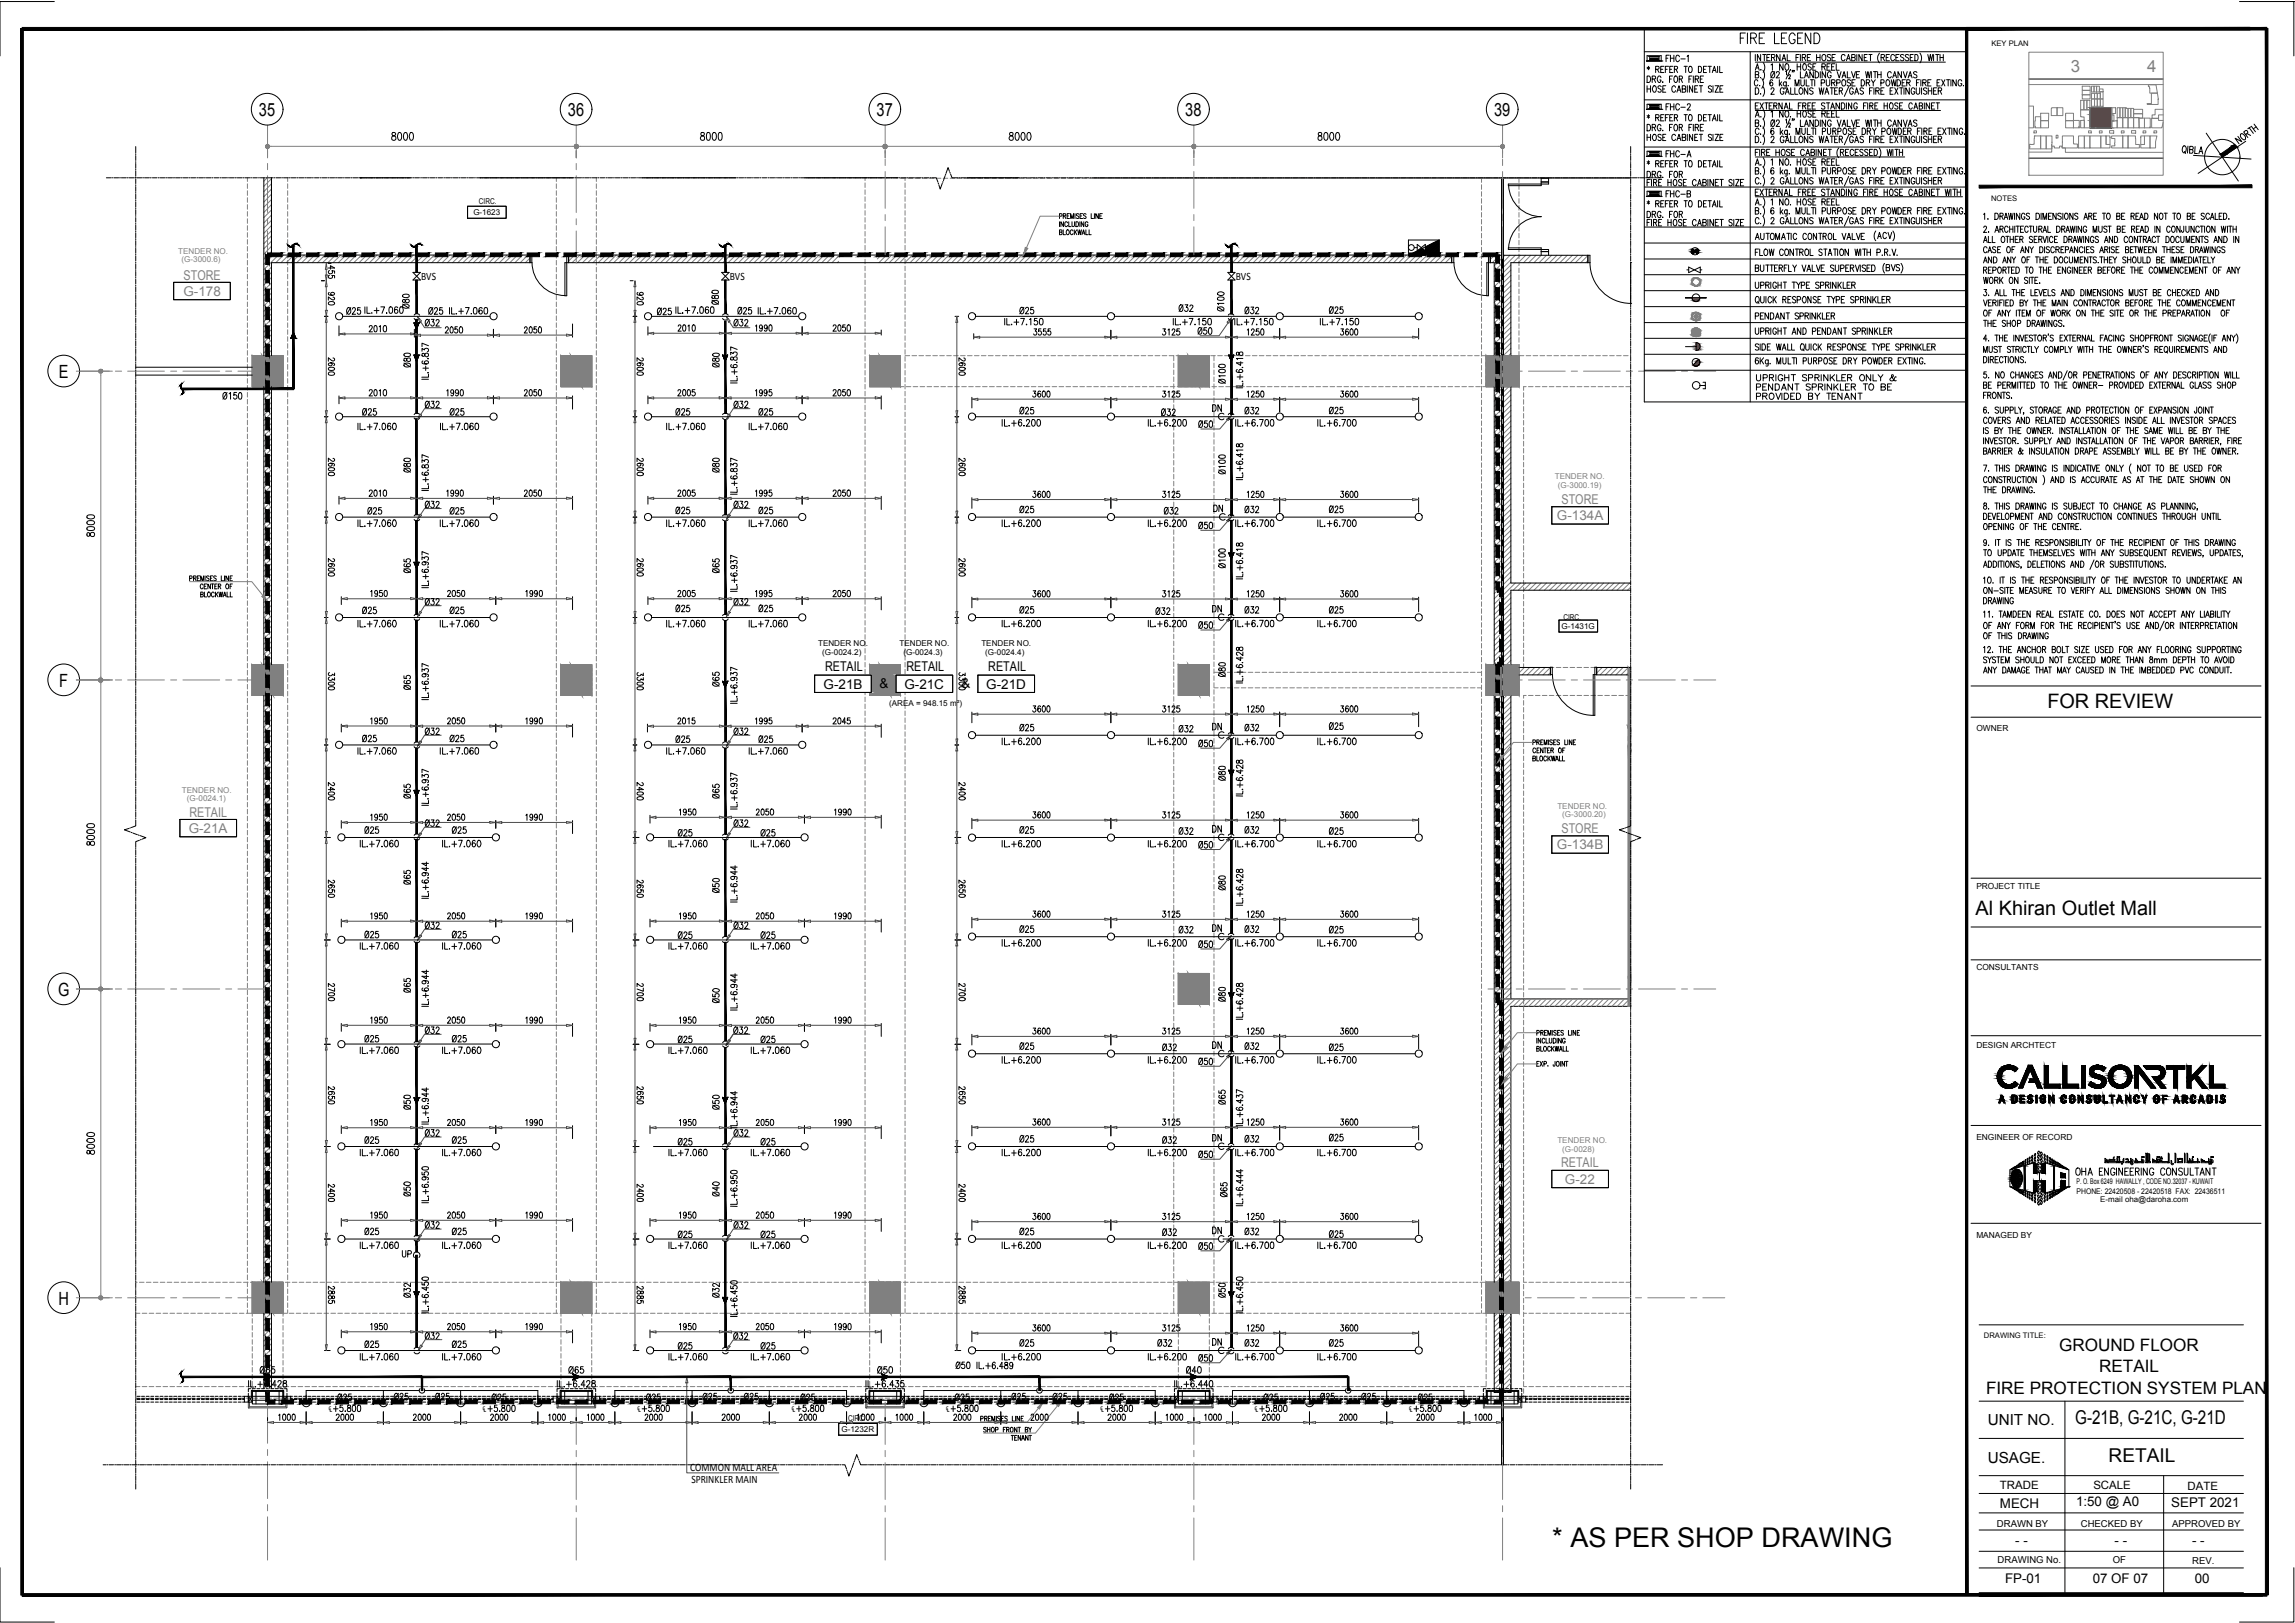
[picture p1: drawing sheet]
<svg xmlns="http://www.w3.org/2000/svg" width="420mm" height="297mm" viewBox="0 0 420 297" stroke-linecap="round" stroke-linejoin="round" font-family="sans-serif">
<defs><g id="words">
<text font-size="5" x="284.2" y="283.2">* AS PER SHOP DRAWING</text>
<g font-size="4.4">
<text x="62.1" y="58.9">Ø25</text>
<text x="76.6" y="61">Ø32</text>
<text x="122.4" y="77.3">Ø25</text>
<text x="137.6" y="77.3">Ø25</text>
<text x="220.8" y="76.6">DN</text>
<text x="76.6" y="94.2">Ø32</text>
<text x="133" y="94.2">Ø32</text>
<text x="76.2" y="106.2" transform="rotate(-90 76.2 106.2)">Ø65</text>
<text x="132.6" y="106.2" transform="rotate(-90 132.6 106.2)">Ø65</text>
<text x="122.4" y="113.2">Ø25</text>
<text x="137.6" y="113.2">Ø25</text>
<text x="242" y="113.6">Ø25</text>
<text x="76.6" y="135.8">Ø32</text>
<text x="122.4" y="137.2">Ø25</text>
<text x="133" y="135.8">Ø32</text>
<text x="137.6" y="137.2">Ø25</text>
<text x="242" y="134.8">Ø25</text>
<text x="76.2" y="147.5" transform="rotate(-90 76.2 147.5)">Ø65</text>
<text x="132.6" y="147.5" transform="rotate(-90 132.6 147.5)">Ø65</text>
<text x="81.5" y="153.8">Ø25</text>
<text x="132.6" y="164.7" transform="rotate(-90 132.6 164.7)">Ø50</text>
<text x="214.5" y="172.2">Ø32</text>
<text x="224.4" y="171.8" transform="rotate(-90 224.4 171.8)">DN</text>
<text x="242" y="172.2">Ø25</text>
<text x="132.6" y="184.9" transform="rotate(-90 132.6 184.9)">Ø50</text>
<text x="76.6" y="190.5">Ø32</text>
<text x="242" y="193.7">Ø25</text>
<text x="81.5" y="210.6">Ø25</text>
<text x="122.8" y="211">Ø25</text>
<text x="137.9" y="211">Ø25</text>
<text x="76.6" y="226.1">Ø32</text>
<text x="122.8" y="227.9">Ø25</text>
<text x="133" y="226.1">Ø32</text>
<text x="137.9" y="227.9">Ø25</text>
<text x="220.8" y="227.2">DN</text>
<text x="72.3" y="231.4">UP</text>
<text x="76.2" y="238.8" transform="rotate(-90 76.2 238.8)">Ø32</text>
<text x="132.6" y="238.8" transform="rotate(-90 132.6 238.8)">Ø32</text>
<text x="81.5" y="248">Ø25</text>
<text x="210.6" y="247.6">Ø32</text>
<text x="242" y="247.6">Ø25</text>
<text x="127.4" y="257.5">Ø25</text>
<text x="248" y="257.5">Ø25</text>
</g>
<g font-size="4.4" fill="#4d4d4d">
<text x="133" y="61">Ø32</text>
<text x="133" y="190.5">Ø32</text>
</g>
<g font-size="4">
<text x="132.3" y="56.8" transform="rotate(-90 132.3 56.8)">Ø80</text>
<text x="133.7" y="58.6">Ø25</text>
<text x="185.6" y="58.6">Ø25</text>
<text x="214.5" y="58.2">Ø32</text>
<text x="226.8" y="58.6">Ø32</text>
<text x="242" y="58.6">Ø25</text>
<text x="76.6" y="75.8">Ø32</text>
<text x="133" y="75.8">Ø32</text>
<text x="185.6" y="76.9">Ø25</text>
<text x="211.3" y="77.3">Ø32</text>
<text x="226.8" y="76.9">Ø32</text>
<text x="242" y="76.9">Ø25</text>
<text x="218.4" y="79.4">Ø50</text>
<text x="66" y="95.2">Ø25</text>
<text x="81.1" y="95.2">Ø25</text>
<text x="122.4" y="95.2">Ø25</text>
<text x="137.6" y="95.2">Ø25</text>
<text x="185.6" y="94.9">Ø25</text>
<text x="212" y="95.2">Ø32</text>
<text x="220.8" y="94.9">DN</text>
<text x="226.8" y="94.9">Ø32</text>
<text x="242" y="94.9">Ø25</text>
<text x="76.6" y="111.8">Ø32</text>
<text x="133" y="111.8">Ø32</text>
<text x="210.3" y="113.6">Ø32</text>
<text x="218.4" y="116.1">Ø50</text>
<text x="225.1" y="125.2" transform="rotate(-90 225.1 125.2)">Ø80</text>
<text x="65.3" y="136.9">Ø25</text>
<text x="81.1" y="136.9">Ø25</text>
<text x="214.5" y="135.1">Ø32</text>
<text x="225.1" y="143.9" transform="rotate(-90 225.1 143.9)">Ø80</text>
<text x="76.6" y="152.4">Ø32</text>
<text x="122.8" y="154.2">Ø25</text>
<text x="133" y="152.4">Ø32</text>
<text x="137.9" y="154.2">Ø25</text>
<text x="214.5" y="153.8">Ø32</text>
<text x="242" y="153.8">Ø25</text>
<text x="218.4" y="156.3">Ø50</text>
<text x="225.1" y="164" transform="rotate(-90 225.1 164)">Ø80</text>
<text x="65.6" y="172.9">Ø25</text>
<text x="76.6" y="171.1">Ø32</text>
<text x="81.5" y="172.9">Ø25</text>
<text x="122.8" y="172.9">Ø25</text>
<text x="133" y="171.1">Ø32</text>
<text x="137.9" y="172.9">Ø25</text>
<text x="185.6" y="171.8">Ø25</text>
<text x="226.8" y="171.8">Ø32</text>
<text x="218.4" y="174.6">Ø50</text>
<text x="225.1" y="184.5" transform="rotate(-90 225.1 184.5)">Ø80</text>
<text x="65.6" y="191.9">Ø25</text>
<text x="81.5" y="191.9">Ø25</text>
<text x="122.8" y="191.9">Ø25</text>
<text x="137.9" y="191.9">Ø25</text>
<text x="185.6" y="193.3">Ø25</text>
<text x="226.8" y="193.3">Ø32</text>
<text x="225.1" y="203.2" transform="rotate(-90 225.1 203.2)">Ø65</text>
<text x="76.6" y="209.2">Ø32</text>
<text x="133" y="209.2">Ø32</text>
<text x="242" y="209.9">Ø25</text>
<text x="185.6" y="210.3">Ø25</text>
<text x="218.4" y="213.1">Ø50</text>
<text x="226.8" y="210.3">Ø32</text>
<text x="225.4" y="220.1" transform="rotate(-90 225.4 220.1)">Ø65</text>
<text x="65.6" y="227.2">Ø25</text>
<text x="81.5" y="227.2">Ø25</text>
<text x="185.6" y="227.2">Ø25</text>
<text x="211.7" y="227.2">Ø32</text>
<text x="226.8" y="227.2">Ø32</text>
<text x="242" y="227.5">Ø25</text>
<text x="225.1" y="238.8" transform="rotate(-90 225.1 238.8)">Ø50</text>
<text x="122.8" y="248">Ø25</text>
<text x="133" y="246.2">Ø32</text>
<text x="137.9" y="248">Ø25</text>
<text x="220.8" y="247.3">DN</text>
<text x="46.6" y="252.6">Ø65</text>
<text x="103" y="252.6">Ø65</text>
<text x="159.5" y="252.6">Ø50</text>
<text x="215.9" y="252.6">Ø40</text>
</g>
<g font-size="4" fill="#4d4d4d">
<text x="220.8" y="113.2">DN</text>
<text x="220.8" y="134.8">DN</text>
<text x="220.8" y="153.5">DN</text>
<text x="220.8" y="193">DN</text>
<text x="220.8" y="209.9">DN</text>
<text x="76.6" y="246.2">Ø32</text>
</g>
<g font-size="3.6">
<text x="374.8" y="129.6">FOR REVIEW</text>
<text x="361.7" y="167.4">Al Khiran Outlet Mall</text>
</g>
<g font-size="3.5">
<text x="379.9" y="260.7">G-21B, G-21C, G-21D</text>
<text x="386" y="267.5">RETAIL</text>
</g>
<g font-size="3.3">
<text x="47.4" y="21.2">35</text>
<text x="104" y="21.2">36</text>
<text x="160.5" y="21.2">37</text>
<text x="217" y="21.2">38</text>
<text x="273.5" y="21.2">39</text>
<text x="10.8" y="69.2">E</text>
<text x="10.8" y="125.7">F</text>
<text x="10.6" y="182.3">G</text>
<text x="10.7" y="238.8">H</text>
</g>
<g font-size="3.1" fill="#808080">
<text x="379.1" y="13.1">3</text>
<text x="393.1" y="13.1">4</text>
</g>
<g font-size="3.1">
<text x="377" y="247.2">GROUND FLOOR</text>
<text x="384.3" y="251.1">RETAIL</text>
<text x="363.6" y="255.1">FIRE PROTECTION SYSTEM PLAN</text>
</g>
<g font-size="2.8">
<text x="363.9" y="260.8">UNIT NO.</text>
<text x="363.9" y="267.7">USAGE.</text>
</g>
<g font-size="2.5" fill="#808080">
<text x="33.6" y="51.2">STORE</text>
<text x="33.6" y="54.1">G-178</text>
<text x="285" y="95.2">G-134A</text>
<text x="285.9" y="92.3">STORE</text>
<text x="34.7" y="149.5">RETAIL</text>
<text x="34.5" y="152.5">G-21A</text>
<text x="285" y="155.4">G-134B</text>
<text x="285.9" y="152.5">STORE</text>
<text x="285.8" y="213.6">RETAIL</text>
<text x="286.5" y="216.6">G-22</text>
</g>
<g font-size="2.5">
<text x="151" y="122.8">RETAIL</text>
<text x="161" y="125.9">&amp;</text>
<text x="165.9" y="122.8">RETAIL</text>
<text x="176" y="125.9">&amp;</text>
<text x="180.9" y="122.8">RETAIL</text>
<text x="150.8" y="126">G-21B</text>
<text x="165.6" y="126">G-21C</text>
<text x="180.6" y="126">G-21D</text>
</g>
<g font-size="2.4">
<text x="380.1" y="275.6">1:50 @ A0</text>
<text x="397.5" y="275.8">SEPT 2021</text>
<text x="366.1" y="276">MECH</text>
<text x="368.9" y="282.8">- -</text>
<text x="387.1" y="282.7">- -</text>
<text x="401.3" y="282.7">- -</text>
<text x="367.1" y="289.8">FP-01</text>
<text x="383.1" y="289.8">07 OF 07</text>
<text x="401.8" y="289.8">00</text>
</g>
<g font-size="2.1">
<text x="77.1" y="51.2">BVS</text>
<text x="133.6" y="51.2">BVS</text>
<text x="226.2" y="51.2">BVS</text>
<text x="126.3" y="269.1">COMMON MALL AREA</text>
<text x="126.6" y="271.4">SPRINKLER MAIN</text>
<text x="366.1" y="272.6">TRADE</text>
<text x="383.2" y="272.6">SCALE</text>
<text x="400.5" y="272.6">DATE</text>
</g>
<g font-size="1.9">
<text x="60.1" y="258.3">℄</text>
<text x="88.3" y="258.3">℄</text>
<text x="116.6" y="258.3">℄</text>
<text x="144.9" y="258.3">℄</text>
<text x="173.1" y="258.3">℄</text>
<text x="201.4" y="258.3">℄</text>
<text x="229.7" y="258.3">℄</text>
<text x="257.9" y="258.3">℄</text>
</g>
<g font-size="1.7">
<text x="365.6" y="279.4">DRAWN BY</text>
<text x="381" y="279.4">CHECKED BY</text>
<text x="397.7" y="279.4">APPROVED BY</text>
<text x="365.7" y="286">DRAWING No.</text>
<text x="386.8" y="286">OF</text>
<text x="401.4" y="286.2">REV.</text>
</g>
<g font-size="1.5">
<text x="86.7" y="39.4">G-1623</text>
<text x="87.7" y="37.4">CIRC.</text>
<text x="286.2" y="113.5">CIRC.</text>
<text x="149.8" y="118.2">TENDER NO.</text>
<text x="150.5" y="119.8">(G-0024.2)</text>
<text x="164.7" y="118.2">TENDER NO.</text>
<text x="165.4" y="119.8">(G-0024.3)</text>
<text x="179.7" y="118.2">TENDER NO.</text>
<text x="180.4" y="119.8">(G-0024.4)</text>
<text x="285.9" y="115.1">G-1431G</text>
<text x="162.8" y="129.1">(AREA = 948.15 m²)</text>
<text x="361.8" y="133.8">OWNER</text>
<text x="361.8" y="162.6">PROJECT TITLE</text>
<text x="361.8" y="177.6">CONSULTANTS</text>
<text x="361.8" y="191.9">DESIGN ARCHTECT</text>
<text x="361.8" y="208.7">ENGINEER OF RECORD</text>
<text x="361.8" y="226.6">MANAGED BY</text>
<text x="154.1" y="262.1">G-1232R</text>
<text x="155.3" y="260">CIRC.</text>
</g>
<g font-size="1.5" fill="#808080">
<text x="32.6" y="46.5">TENDER NO.</text>
<text x="33.2" y="48">(G-3000.6)</text>
<text x="284.6" y="87.7">TENDER NO.</text>
<text x="285.2" y="89.3">(G-3000.19)</text>
<text x="33.3" y="145.1">TENDER NO.</text>
<text x="34.2" y="146.6">(G-0024.1)</text>
<text x="285.1" y="148">TENDER NO.</text>
<text x="286" y="149.5">(G-3000.20)</text>
<text x="285.1" y="209.2">TENDER NO.</text>
<text x="286" y="210.8">(G-0028)</text>
</g>
<g font-size="1.4">
<text x="364.6" y="8.5">KEY PLAN</text>
<text x="364.5" y="36.8">NOTES</text>
<text x="380.2" y="218.5">PHONE: 22420508 - 22420518 FAX: 22436511</text>
<text x="380.2" y="216.8">P. O. Box 6249 HAWALLY , CODE NO.32037 - KUWAIT</text>
<text x="384.5" y="219.9">E-mail oha@daroha.com</text>
<text x="363.2" y="245">DRAWING TITLE:</text>
</g>
</g></defs>
<!-- layer: General Layout mezz$0$S-280-M_STRUCT_FRAME -->
<g fill="none" stroke="#808080" stroke-width=".18">
<path d="M45.3 32.5v.7M45.3 33.6v.9M45.3 34.9v.9M45.3 36.2v.8M45.3 37.5v.8M45.3 38.7v.9M52.7 32.5v.7M52.7 33.6v.9M52.7 34.9v.9M52.7 36.2v.8M52.7 37.5v.8M52.7 38.7v.9"/>
<path d="M101.9 32.5v.7M101.9 33.6v.9M101.9 34.9v.9M101.9 36.2v.8M101.9 37.5v.8M101.9 38.7v.9M109.2 32.5v.7M109.2 33.6v.9M109.2 34.9v.9M109.2 36.2v.8M109.2 37.5v.8M109.2 38.7v.9"/>
<path d="M158.4 32.5v.5M158.4 33.5v.8M158.4 34.7v.9M158.4 36v.9M158.4 37.3v.8M158.4 38.6v.8M158.4 39.8v.9M164.8 32.6h1.1M165.7 32.5v.5M165.7 33.5v.8M165.7 34.7v.9M165.7 36v.9"/>
<path d="M165.7 37.3v.8M165.7 38.6v.8M165.7 39.8v.9M166.3 32.6h.8M167.6 32.6h.8M168.9 32.6h.8M170.1 32.6h.9M171.4 32.6h.9M172.7 32.6h.8M173.9 32.6h.9M175.2 32.6h.9M176.5 32.6h.8"/>
<path d="M177.8 32.6h.8M179 32.6h.9M180.3 32.6h.8M181.6 32.6h.8M182.8 32.6h.9M184.1 32.6h.9M185.4 32.6h.8M186.6 32.6h.9M187.9 32.6h.9M189.2 32.6h.8M190.5 32.6h.8M191.7 32.6h.9"/>
<path d="M193 32.6h.8M194.3 32.6h.8M195.5 32.6h.9M196.8 32.6h.9M198.1 32.6h.9M199.4 32.6h1M200.4 32.5l.8 .1M201.7 32.6h.5M201.8 32.5l-.1 .1M203.4 32.5l-.6 .1M203.8 32.6h.5M204.9 32.6h.5"/>
<path d="M204.9 32.5v.1M206.5 32.5l-.5 .1M207 32.6h.5M208.1 32.6h.5M208.1 32.5l-.1 .1M209.1 32.6h.5M209.7 32.5l-.1 .1M210.2 32.6h.5M211.3 32.5l-.1 .1h.6M212.9 32.5l-.6 .1M213.4 32.6h.5M214.4 32.6h.6"/>
<path d="M214.5 32.5l-.1 .1M215.5 32.6h.5M216 32.5v.1M216.5 32.6h.6M217.6 32.6h.5M217.6 32.5v.1M218.7 32.6h.5M219.2 32.5v.1M219.7 32.6h.6M220.8 32.6h.5M220.8 32.5l-.1 .1M221.8 32.6h.6"/>
<path d="M222.4 32.5l-.1 .1M222.9 32.6h.5M223.9 32.6h.6M224 32.5l-.1 .1M225 32.6h.6M225.6 32.5l-.1 .1M226.1 32.6h.5M227.1 32.6h.6M227.2 32.5l-.1 .1M228.2 32.6h.5M228.7 32.5l-.1 .1M229.3 32.6h.5"/>
<path d="M230.3 32.5v.1M230.3 32.6h.5M231.4 32.6h.5M231.9 32.5l-.1 .1M232.5 32.6h.5M233.5 32.5l-.1 .1M233.5 32.6h.5M234.6 32.6h.5M235.1 32.5l-.1 .1M235.6 32.6h.5M236.6 32.5v.1M236.7 32.6h.5"/>
<path d="M237.7 32.6h.6M238.3 32.5l-.1 .1M238.8 32.6h.5M239.8 32.5v.1M239.9 32.6h.5M240.9 32.6h.5M241.4 32.5l-.1 .1M242 32.6h.5M243 32.5v.1M243 32.6h.5M244.1 32.6h.5M244.6 32.5l-.1 .1"/>
<path d="M245.2 32.6h.5M246.2 32.5l-.1 .1M246.2 32.6h.6M247.3 32.6h.5M247.8 32.5l-.1 .1M248.3 32.6h.6M249.3 32.5v.1M249.4 32.6h.5M250.4 32.6h.6M251 32.5l-.1 .1M251.5 32.6h.6M252.5 32.5v.1"/>
<path d="M252.6 32.6h.5M253.6 32.6h.6M254.1 32.5l-.1 .1M254.7 32.6h.5M255.7 32.5l-.1 .1M255.7 32.6h.6M256.8 32.6h.5M257.3 32.5l-.1 .1M257.9 32.6h.5M258.9 32.5l-.1 .1M258.9 32.6h.6M260 32.6h.5"/>
<path d="M260.5 32.5l-.1 .1M261.1 32.6h.5M262 32.5v.1M262.1 32.6h.5M263.2 32.6h.5M263.6 32.5v.1M264.2 32.6h.6M265.2 32.5l-.1 .1M265.3 32.6h.5M266.4 32.6h.5M266.8 32.5l-.1 .1M267.4 32.6h.5"/>
<path d="M268.4 32.5l-.1 .1M268.5 32.6h.5M269.5 32.6h.5M270 32.5l-.1 .1M270.6 32.6h.5M271.2 32.5v.9M271.2 33.8v.9M271.2 35.1v.8M271.2 36.4v.8M271.2 37.6v.9M271.2 38.9v.8M271.6 32.5l-.1 .1"/>
<path d="M271.7 32.6h.5M272.7 32.6h.5M273.1 32.5v.1M273.8 32.6h.5M274.7 32.5v.1M274.8 32.6h.6M274.9 32.6v.9M274.9 33.9v.8M274.9 35.2v.8M274.9 36.4v.9M274.9 37.7v.9M274.9 39v.8"/>
<path d="M275.3 32.5v.7M275.3 33.6v.8M275.3 34.9v.8M275.3 36.1v.9M275.3 37.4v.9M275.3 38.7v.8M275.3 39.9v.9M275.9 32.6h.5M276.3 32.5v.1M276.9 32.6h.6M277.9 32.5l-.1 .1M278 32.6h.6"/>
<path d="M278.1 32.6v.8M278.1 33.8v.9M278.1 35.1v.8M278.1 36.4v.8M278.1 37.6v.9M278.1 38.9v.8M279.1 32.6h.5M279.4 32.6l.1-.1-.1 .1M280.1 32.6h.6M281.1 32.5l-.1 .1M281.2 32.6h.5M282.2 32.6h.6"/>
<path d="M282.7 32.5l-.1 .1M283.3 32.6h.5M284.3 32.5l-.1 .1M284.4 32.6h.5M285.4 32.6h.6M285.8 32.5l-.1 .1M286.5 32.6h.5M287.4 32.5v.1M287.5 32.6h.6M288.6 32.6h.5M289 32.5l-.1 .1M289.6 32.6h.6"/>
<path d="M290.6 32.5l-.1 .1M290.7 32.6h.6M291.8 32.6h.5M292.2 32.5l-.1 .1M292.9 32.6h.5M293.8 32.5l-.1 .1M293.9 32.6h.5M295 32.6h.5M295.4 32.5l-.1 .1M296 32.6h.5M296.9 32.5v.1M297.1 32.6h.5"/>
<path d="M298.2 32.6h.3M298.5 32.5l-.1 .1M45.3 40v.9M45.3 41.3v.8M45.3 42.6v.8M45.3 43.8v.9M45.3 45.1v.9M45.3 46.4v.8M45.3 47.7v.8M45.3 48.9v.9M45.3 50.2v.8M45.3 51.5v.8"/>
<path d="M45.3 52.7v.9M45.3 54v.8M45.3 55.3v.8M45.3 56.5v.9M45.3 57.8v.9M45.3 59.1v.8M52.7 40v.9M52.7 41.3v.8M52.7 42.6v.8M52.7 43.8v.9M52.7 45.1v.9M52.7 46.4v.8"/>
<path d="M52.7 47.7v.8M52.7 48.9v.9M52.7 50.2v.8M52.7 51.5v.8M52.7 52.7v.9M52.7 54v.8M52.7 55.3v.8M52.7 56.5v.9M52.7 57.8v.9M52.7 59.1v.8M101.9 40v.9M101.9 41.3v.8"/>
<path d="M101.9 42.6v.8M101.9 43.8v.9M101.9 45.1v.9M101.9 46.4v.8M101.9 47.7v.8M101.9 48.9v.9M101.9 50.2v.8M101.9 51.5v.8M101.9 52.7v.9M101.9 54v.8M101.9 55.3v.8M101.9 56.5v.9"/>
<path d="M101.9 57.8v.9M101.9 59.1v.8M109.2 40v.9M109.2 41.3v.8M109.2 42.6v.8M109.2 43.8v.9M109.2 45.1v.9M109.2 46.4v.8M109.2 47.7v.8M109.2 48.9v.9M109.2 50.2v.8M109.2 51.5v.8"/>
<path d="M109.2 52.7v.9M109.2 54v.8M109.2 55.3v.8M109.2 56.5v.9M109.2 57.8v.9M109.2 59.1v.8M158.4 41.1v.8M158.4 42.4v.8M158.4 43.6v.9M158.4 44.9v.8M158.4 46.2v.8M158.4 47.4v.9"/>
<path d="M158.4 48.7v.9M158.4 50v.8M158.4 51.3v.8M158.4 52.5v.9M158.4 53.8v.8M158.4 55.1v.8M158.4 56.3v.9M158.4 57.6v.8M158.4 58.9v.9M165.7 41.1v.8M165.7 42.4v.8M165.7 43.6v.9"/>
<path d="M165.7 44.9v.8M165.7 46.2v.8M165.7 47.4v.9M165.7 48.7v.9M165.7 50v.8M165.7 51.3v.8M165.7 52.5v.9M165.7 53.8v.8M165.7 55.1v.8M165.7 56.3v.9M165.7 57.6v.8M165.7 58.9v.9"/>
<path d="M271.2 40.2v.8M271.2 41.4v.9M271.2 42.7v.8M271.2 44v.8M271.2 45.2v.9M271.2 46.5v.9M271.2 47.8v.8M271.2 49.1v.8M271.2 50.3v.9M271.2 51.6v.9M271.2 52.9v.8M271.2 54.2v.8"/>
<path d="M271.2 55.4v.9M271.2 56.7v.9M271.2 58v.8M271.2 59.3v.8M274.9 40.2v.9M274.9 41.5v.9M274.9 42.8v.8M274.9 44.1v.8M274.9 45.3v.9M274.9 46.6v.8M274.9 47.9v.8M274.9 49.1v.9"/>
<path d="M274.9 50.4v.9M274.9 51.7v.8M274.9 52.9v.9M274.9 54.2v.9M274.9 55.5v.8M274.9 56.8v.8M274.9 58v.9M274.9 59.3v.9M275.3 41.2v.9M275.3 42.5v.8M275.3 43.8v.8M275.3 45v.9"/>
<path d="M275.3 46.3v.8M275.3 47.6v.8M275.3 48.8v.9M275.3 50.1v.9M275.3 51.4v.9M275.3 52.7v.8M275.3 54v.8M275.3 55.2v.9M275.3 56.5v.8M275.3 57.8v.8M275.3 59v.9M278.1 40.2v.8"/>
<path d="M278.1 41.4v.9M278.1 42.7v.8M278.1 44v.8M278.1 45.2v.9M278.1 46.5v.9M278.1 47.8v.8M278.1 49.1v.8M278.1 50.3v.9M278.1 51.6v.9M278.1 52.9v.8M278.1 54.2v.8M278.1 55.4v.9"/>
<path d="M278.1 56.7v.9M278.1 58v.8M278.1 59.3v.8M45.3 60.4v.8M45.3 61.6v.9M45.3 62.9v.8M45.3 64.2v.8M45.3 65.4v.9M45.3 66.7v.9M45.3 68v.9M45.3 69.3v.8M45.3 70.6v.8"/>
<path d="M45.3 71.8v.9M45.3 73.1v.8M45.3 74.4v.8M45.3 75.6v.9M45.3 76.9v.9M45.3 78.2v.8M45.3 79.4v.9M52.7 60.4v.8M52.7 61.6v.9M52.7 62.9v.8M52.7 64.2v.8M52.7 65.4v.9"/>
<path d="M52.7 66.7v.9M52.7 68v.9M52.7 69.3v.8M52.7 70.6v.8M52.7 71.8v.9M52.7 73.1v.8M52.7 74.4v.8M52.7 75.6v.9M52.7 76.9v.9M52.7 78.2v.8M52.7 79.4v.9M101.9 60.4v.8"/>
<path d="M101.9 61.6v.9M101.9 62.9v.8M101.9 64.2v.8M101.9 65.4v.9M101.9 66.7v.9M101.9 68v.9M101.9 69.3v.8M101.9 70.6v.8M101.9 71.8v.9M101.9 73.1v.8M101.9 74.4v.8M101.9 75.6v.9"/>
<path d="M101.9 76.9v.9M101.9 78.2v.8M101.9 79.4v.9M109.2 60.4v.8M109.2 61.6v.9M109.2 62.9v.8M109.2 64.2v.8M109.2 65.4v.9M109.2 66.7v.9M109.2 68v.9M109.2 69.3v.8M109.2 70.6v.8"/>
<path d="M109.2 71.8v.9M109.2 73.1v.8M109.2 74.4v.8M109.2 75.6v.9M109.2 76.9v.9M109.2 78.2v.8M109.2 79.4v.9M158.4 60.2v.8M158.4 61.5v.8M158.4 62.7v.9M158.4 64v.8M158.4 65.3v.8"/>
<path d="M158.4 66.5v.9M158.4 67.8v.9M158.4 69.1v.8M158.4 70.3v.9M158.4 71.6v.9M158.4 72.9v.8M158.4 74.2v.8M158.4 75.4v.9M158.4 76.7v.8M158.4 78v.8M158.4 79.2v.9M164.8 70.8h.7"/>
<path d="M165.7 60.2v.8M165.7 61.5v.8M165.7 62.7v.9M165.7 64v.8M165.7 65.3v.8M165.7 66.5v.9M165.7 67.8v.9M165.7 69.1v.8M165.7 70.3v.9M165.7 71.6v.9M165.7 72.9v.8M165.7 74.2v.8"/>
<path d="M165.7 75.4v.9M165.7 76.7v.8M165.7 78v.8M165.7 79.2v.9M165.7 65.1h.8M165.9 70.8h.9M167 65.1h.8M167.2 70.8h.8M168.2 65.1h.9M168.4 70.8h.9M169.5 65.1h.8M169.7 70.8h.9"/>
<path d="M170.8 65.1h.8M171 70.8h.8M172 65.1h.9M172.3 70.8h.8M173.3 65.1h.9M173.5 70.8h.9M174.6 65.1h.8M174.8 70.8h.8M175.9 65.1h.8M176.1 70.8h.8M177.1 65.1h.9M177.3 70.8h.9"/>
<path d="M178.4 65.1h.8M178.6 70.8h.9M179.7 65.1h.8M179.9 70.8h.8M180.9 65.1h.9M181.1 70.8h.9M182.2 65.1h.9M182.5 70.8h.8M183.5 65.1h.9M183.7 70.8h.9M184.8 65.1h.8M185 70.8h.8"/>
<path d="M186.1 65.1h.8M186.3 70.8h.8M187.3 65.1h.9M187.5 70.8h.9M188.6 65.1h.8M188.8 70.8h.9M189.9 65.1h.8M190.1 70.8h.8M191.1 65.1h.9M191.3 70.8h.9M192.4 65.1h.9M192.6 70.8h.9"/>
<path d="M193.7 65.1h.8M193.9 70.8h.8M194.9 65.1h.9M195.2 70.8h.8M196.2 65.1h.9M196.4 70.8h.9M197.5 65.1h.8M197.7 70.8h.8M198.8 65.1h.8M199 70.8h.8M200 65.1h.9M200.2 70.8h.9"/>
<path d="M201.3 65.1h.8M201.5 70.8h.9M202.6 65.1h.8M202.8 70.8h.8M203.8 65.1h.9M204 70.8h.9M205.1 65.1h.9M205.3 70.8h.9M206.4 65.1h.8M206.6 70.8h.8M207.6 65.1h.9M207.9 70.8h.8"/>
<path d="M208.9 65.1h.9M209.1 70.8h.9M210.2 65.1h.8M210.4 70.8h.8M211.5 65.1h.8M211.7 70.8h.9M212.8 65.1h.8M213 70.8h.8M214 65.1h.9v.9M214.2 70.8h.9M214.9 66.4v.9M214.9 67.7v.9"/>
<path d="M214.9 69v.8M214.9 70.3v.8M214.9 71.5v.9M214.9 77.9v.8M214.9 79.2v.8M215.3 65.1h.9M215.5 70.8h.9M216.6 65.1h.8M216.8 70.8h.8M217.8 65.1h.9M218.1 70.8h.8M219.1 65.1h.9"/>
<path d="M219.3 70.8h.9M220.4 65.1h.8M220.6 70.8h.8M221.7 65.1h.8M221.9 70.8h.8M222.2 65.1v.9M222.2 66.4v.9M222.2 67.7v.9M222.2 69v.8M222.2 70.3v.8M222.9 65.1h.9M223.1 70.8h.9"/>
<path d="M224.2 65.1h.8M224.4 70.8h.9M225.5 65.1h.8M225.7 70.8h.8M226.7 65.1h.9M226.9 70.8h.9M228 65.1h.9M228.2 70.8h.9M229.3 65.1h.8M229.5 70.8h.8M230.5 65.1h.9M230.8 70.8h.8"/>
<path d="M231.8 65.1h.9M232 70.8h.9M233.1 65.1h.8M233.3 70.8h.8M234.4 65.1h.8M234.6 70.8h.8M235.6 65.1h.9M235.8 70.8h.9M236.9 65.1h.8M237.1 70.8h.9M238.2 65.1h.8M238.4 70.8h.8"/>
<path d="M239.4 65.1h.9M239.6 70.8h.9M240.7 65.1h.9M240.9 70.8h.9M242 65.1h.8M242.2 70.8h.9M243.3 65.1h.8M243.5 70.8h.8M244.6 65.1h.8M244.8 70.8h.8M245.8 65.1h.9M246 70.8h.9"/>
<path d="M247.1 65.1h.8M247.3 70.8h.9M248.4 65.1h.8M248.6 70.8h.8M249.6 65.1h.9M249.9 70.8h.8M250.9 65.1h.9M251.1 70.8h.9M252.2 65.1h.8M252.4 70.8h.8M253.4 65.1h.9M253.7 70.8h.8"/>
<path d="M254.7 65.1h.9M254.9 70.8h.9M256 65.1h.8M256.2 70.8h.8M257.3 65.1h.8M257.5 70.8h.8M258.5 65.1h.9M258.7 70.8h.9M259.8 65.1h.8M260 70.8h.9M261.1 65.1h.8M261.3 70.8h.8"/>
<path d="M262.3 65.1h.9M262.6 70.8h.8M263.6 65.1h.9M263.8 70.8h.9M264.9 65.1h.8M265.1 70.8h.8M266.1 65.1h.9M266.4 70.8h.8M267.4 65.1h.9M267.6 70.8h.9M268.7 65.1h.8M268.9 70.8h.8"/>
<path d="M270 65.1h.8M270.2 70.8h.8M271.2 60.5v.9M271.2 61.8v.8M271.2 63.1v.8M271.2 64.3v.9M271.2 65.6v.8M271.2 66.9v.8M271.2 68.1v.9M271.2 69.4v.9M271.2 70.7v.8M271.2 72v.8"/>
<path d="M271.2 73.2v.9M271.2 74.5v.8M271.2 75.8v.8M271.2 77v.9M271.2 78.3v.9M271.2 79.6v.9M271.2 65.1h.9v.7M272.1 66.2v.9M272.1 67.5v.9M272.1 68.8v.8M272.1 70v.8h-.7M274.9 60.6v.9"/>
<path d="M274.9 61.9v.8M274.9 63.1v.9M274.9 64.4v1.4M274.9 66.2v.9M274.9 67.5v.9M274.9 68.8v.8M274.9 70v1.8M274.9 72.2v.9M274.9 73.5v.9M274.9 74.8v.8M274.9 76.1v.8M274.9 77.3v.9"/>
<path d="M274.9 78.6v.8M274.9 79.9v.8M275.3 60.3v.9M275.3 61.6v.8M275.3 62.9v.8M275.3 64.1v1.7M275.3 66.2v.9M275.3 67.5v.9M275.3 68.8v.8M275.3 70v1.8M275.3 72.2v.9M275.3 73.5v.9"/>
<path d="M275.3 74.8v.8M275.3 76.1v.8M275.3 77.3v.9M275.3 78.6v.8M275.3 79.9v.8M278.1 65.1h.1M278.1 65.1h.9M278.1 60.5v.9M278.1 61.8v.8M278.1 63.1v.8M278.1 64.3v.8M278.9 71.9v.8"/>
<path d="M278.9 73.1v.9M278.9 74.4v.9M278.9 75.7v.8M278.9 76.9v.9M278.9 78.2v.9M278.9 79.5v.8M279.4 65.1h.8M279.4 70.8h-.5v.6M279.8 70.8h.9M280.7 65.1h.8M281.1 70.8h.8M281.9 65.1h.9"/>
<path d="M282.4 70.8h.8M283.2 65.1h.9M283.6 70.8h.9M284.5 65.1h.8M284.9 70.8h.8M285.7 65.1h.9M286.2 70.8h.8M287 65.1h.9M287.4 70.8h.9M288.3 65.1h.9M288.7 70.8h.9M289.6 65.1h.8"/>
<path d="M290 70.8h.9M290.9 65.1h.8M291.3 70.8h.8M292.1 65.1h.9M292.6 70.8h.8M293.4 65.1h.9M293.8 70.8h.9M294.7 65.1h.8M295.1 70.8h.9M296 65.1h.8M296.4 70.8h.8M297.2 65.1h.9"/>
<path d="M297.6 70.8h.9M298.5 65.1h.1M45.3 80.7v.9M45.3 82v.8M45.3 83.3v.8M45.3 84.5v.9M45.3 85.8v.8M45.3 87.1v.8M45.3 88.3v.9M45.3 89.6v.9M45.3 90.9v.8M45.3 92.1v.9"/>
<path d="M45.3 93.4v.9M45.3 94.7v.9M45.3 96v.8M45.3 97.3v.8M45.3 98.5v.9M45.3 99.8v.9M52.7 80.7v.9M52.7 82v.8M52.7 83.3v.8M52.7 84.5v.9M52.7 85.8v.8M52.7 87.1v.8"/>
<path d="M52.7 88.3v.9M52.7 89.6v.9M52.7 90.9v.8M52.7 92.1v.9M52.7 93.4v.9M52.7 94.7v.9M52.7 96v.8M52.7 97.3v.8M52.7 98.5v.9M52.7 99.8v.9M101.9 80.7v.9M101.9 82v.8"/>
<path d="M101.9 83.3v.8M101.9 84.5v.9M101.9 85.8v.8M101.9 87.1v.8M101.9 88.3v.9M101.9 89.6v.9M101.9 90.9v.8M101.9 92.1v.9M101.9 93.4v.9M101.9 94.7v.9M101.9 96v.8M101.9 97.3v.8"/>
<path d="M101.9 98.5v.9M101.9 99.8v.9M109.2 80.7v.9M109.2 82v.8M109.2 83.3v.8M109.2 84.5v.9M109.2 85.8v.8M109.2 87.1v.8M109.2 88.3v.9M109.2 89.6v.9M109.2 90.9v.8M109.2 92.1v.9"/>
<path d="M109.2 93.4v.9M109.2 94.7v.9M109.2 96v.8M109.2 97.3v.8M109.2 98.5v.9M109.2 99.8v.9M158.4 80.5v.9M158.4 81.8v.8M158.4 83v.9M158.4 84.3v.9M158.4 85.6v.8M158.4 86.9v.8"/>
<path d="M158.4 88.2v.8M158.4 89.4v.9M158.4 90.7v.9M158.4 92v.8M158.4 93.2v.9M158.4 94.5v.9M158.4 95.8v.8M158.4 97.1v.8M158.4 98.3v.9M158.4 99.6v.8M165.7 80.5v.9M165.7 81.8v.8"/>
<path d="M165.7 83v.9M165.7 84.3v.9M165.7 85.6v.8M165.7 86.9v.8M165.7 88.2v.8M165.7 89.4v.9M165.7 90.7v.9M165.7 92v.8M165.7 93.2v.9M165.7 94.5v.9M165.7 95.8v.8M165.7 97.1v.8"/>
<path d="M165.7 98.3v.9M165.7 99.6v.8M214.9 80.5v.8M214.9 81.7v.9M214.9 83v.8M214.9 84.3v.8M214.9 85.5v.9M214.9 86.8v.9M214.9 88.1v.8M214.9 89.4v.8M214.9 90.6v.9M214.9 97v.8"/>
<path d="M214.9 98.2v.9M214.9 99.5v.9M222.2 80.5v.8M222.2 81.7v.9M222.2 83v.8M222.2 84.3v.8M222.2 85.5v.9M222.2 86.8v.9M222.2 88.1v.8M222.2 89.4v.8M222.2 95.7v.8M222.2 97v.8"/>
<path d="M222.2 98.2v.9M222.2 99.5v.9M271.2 80.9v.8M271.2 82.2v.8M271.2 83.4v.9M271.2 84.7v.8M271.2 86v.8M271.2 87.2v.9M271.2 88.5v.9M271.2 89.8v.8M271.2 91v.9M271.2 92.3v.9"/>
<path d="M271.2 93.6v.8M271.2 94.9v.8M271.2 96.1v.9M271.2 97.4v.8M271.2 98.7v.8M271.2 99.9v.9M274.9 81.1v.9M274.9 82.4v.9M274.9 83.7v.8M274.9 84.9v.9M274.9 86.2v.9M274.9 87.5v.9"/>
<path d="M274.9 88.8v.8M274.9 90.1v.8M274.9 91.3v.9M274.9 92.6v.9M274.9 93.9v.8M274.9 95.2v.8M274.9 96.4v.9M274.9 97.7v.8M274.9 99v.8M275.3 81.1v.9M275.3 82.4v.9M275.3 83.7v.8"/>
<path d="M275.3 84.9v.9M275.3 86.2v.9M275.3 87.5v.9M275.3 88.8v.8M275.3 90.1v.8M275.3 91.3v.9M275.3 92.6v.9M275.3 93.9v.8M275.3 95.2v.8M275.3 96.4v.9M275.3 97.7v.8M275.3 99v.8"/>
<path d="M278.9 80.8v.8M278.9 82.1v.8M278.9 83.3v.9M278.9 84.6v.9M278.9 85.9v.8M278.9 87.2v.8M278.9 88.4v.9M278.9 89.7v.8M278.9 91v.8M278.9 92.2v.9M278.9 93.5v.8M278.9 94.8v.8"/>
<path d="M278.9 96v.9M278.9 97.3v.9M278.9 98.6v.8M278.9 99.9v.8M45.3 101.1v.8M45.3 102.3v.9M45.3 103.6v.9M45.3 104.9v.8M45.3 106.2v.8M45.3 107.4v.9M45.3 108.7v.8M45.3 110v.8"/>
<path d="M45.3 111.2v.9M45.3 112.5v.9M45.3 113.8v.8M45.3 115v.9M45.3 116.3v.9M45.3 117.6v.8M45.3 118.9v.8M52.7 101.1v.8M52.7 102.3v.9M52.7 103.6v.9M52.7 104.9v.8M52.7 106.2v.8"/>
<path d="M52.7 107.4v.9M52.7 108.7v.8M52.7 110v.8M52.7 111.2v.9M52.7 112.5v.9M52.7 113.8v.8M52.7 115v.9M52.7 116.3v.9M52.7 117.6v.8M52.7 118.9v.8M101.9 101.1v.8M101.9 102.3v.9"/>
<path d="M101.9 103.6v.9M101.9 104.9v.8M101.9 106.2v.8M101.9 107.4v.9M101.9 108.7v.8M101.9 110v.8M101.9 111.2v.9M101.9 112.5v.9M101.9 113.8v.8M101.9 115v.9M101.9 116.3v.9M101.9 117.6v.8"/>
<path d="M101.9 118.9v.8M109.2 101.1v.8M109.2 102.3v.9M109.2 103.6v.9M109.2 104.9v.8M109.2 106.2v.8M109.2 107.4v.9M109.2 108.7v.8M109.2 110v.8M109.2 111.2v.9M109.2 112.5v.9M109.2 113.8v.8"/>
<path d="M109.2 115v.9M109.2 116.3v.9M109.2 117.6v.8M109.2 118.9v.8M158.4 100.9v.8M158.4 102.1v.9M158.4 103.4v.9M158.4 104.7v.8M158.4 105.9v.9M158.4 107.2v.9M158.4 108.5v.8M158.4 109.8v.8"/>
<path d="M158.4 111v.9M158.4 112.3v.8M158.4 113.6v.8M158.4 114.8v.9M158.4 116.1v.9M158.4 117.4v.9M158.4 118.7v.8M158.4 120v.8M165.7 100.9v.8M165.7 102.1v.9M165.7 103.4v.9M165.7 104.7v.8"/>
<path d="M165.7 105.9v.9M165.7 107.2v.9M165.7 108.5v.8M165.7 109.8v.8M165.7 111v.9M165.7 112.3v.8M165.7 113.6v.8M165.7 114.8v.9M165.7 116.1v.9M165.7 117.4v.9M165.7 118.7v.8M165.7 120v.8"/>
<path d="M214.9 100.8v.8M214.9 102.1v.8M214.9 103.3v.9M214.9 104.6v.8M214.9 105.9v.9M214.9 107.2v.8M214.9 108.4v.9M214.9 114.8v.8M214.9 116.1v.8M214.9 117.3v.9M214.9 118.6v.9M214.9 119.9v.8"/>
<path d="M222.2 100.8v.8M222.2 102.1v.8M222.2 103.3v.9M222.2 104.6v.8M222.2 105.9v.9M222.2 107.2v.8M222.2 108.4v.9M222.2 117.3v.9M222.2 118.6v.9M271.2 101.2v.9M271.2 102.5v.8M271.2 103.7v.9"/>
<path d="M271.2 105v.9M271.2 106.3v.9M271.2 107.6v.8M271.2 108.9v.8M271.2 110.1v.9M271.2 111.4v.9M271.2 112.7v.8M271.2 113.9v.9M271.2 115.2v.9M271.2 116.5v.8M271.2 117.8v.8M271.2 119v.9"/>
<path d="M274.9 100.2v.9M274.9 101.5v.8M274.9 102.8v.8M274.9 104v.9M274.9 105.3v.9M274.9 106.6v.8M274.9 107.9v.8M274.9 109.1v.9M274.9 110.4v.8M274.9 111.7v.8M274.9 112.9v.9M274.9 114.2v.8"/>
<path d="M274.9 115.5v.9M274.9 116.8v.8M274.9 118.1v.8M274.9 119.3v.9M275.3 100.2v.9M275.3 101.5v.8M275.3 102.8v.8M275.3 104v.9M275.3 105.3v.9M275.3 106.6v.8M275.3 107.9v.8M275.3 109.1v.9"/>
<path d="M275.3 110.4v.8M275.3 111.7v.8M275.3 112.9v.9M275.3 114.2v.8M275.3 115.5v.9M275.3 116.8v.8M275.3 118.1v.8M275.3 119.3v.9M278.9 101.1v.9M278.9 102.4v.8M278.9 103.7v.8M278.9 104.9v.9"/>
<path d="M278.9 106.2v.8M278.9 107.5v.8M278.9 108.8v.8M278.9 110.1v.8M278.9 111.3v.9M278.9 112.6v.8M278.9 113.9v.8M278.9 115.1v.9M278.9 116.4v.8M278.9 117.7v.8M278.9 118.9v.9M45.3 120.1v.9"/>
<path d="M45.3 121.4v.8M45.3 122.7v.9M45.3 124v.8M45.3 125.3v.8M45.3 126.5v.9M45.3 127.8v.8M45.3 129.1v.8M45.3 130.3v.9M45.3 131.6v.8M45.3 132.9v.8M45.3 134.1v.9M45.3 135.4v.9"/>
<path d="M45.3 136.7v.8M45.3 138v.8M45.3 139.2v.9M52.7 120.1v.9M52.7 121.4v.8M52.7 122.7v.9M52.7 124v.8M52.7 125.3v.8M52.7 126.5v.9M52.7 127.8v.8M52.7 129.1v.8M52.7 130.3v.9"/>
<path d="M52.7 131.6v.8M52.7 132.9v.8M52.7 134.1v.9M52.7 135.4v.9M52.7 136.7v.8M52.7 138v.8M52.7 139.2v.9M101.9 120.1v.9M101.9 121.4v.8M101.9 122.7v.9M101.9 124v.8M101.9 125.3v.8"/>
<path d="M101.9 126.5v.9M101.9 127.8v.8M101.9 129.1v.8M101.9 130.3v.9M101.9 131.6v.8M101.9 132.9v.8M101.9 134.1v.9M101.9 135.4v.9M101.9 136.7v.8M101.9 138v.8M101.9 139.2v.9M109.2 120.1v.9"/>
<path d="M109.2 121.4v.8M109.2 122.7v.9M109.2 124v.8M109.2 125.3v.8M109.2 126.5v.9M109.2 127.8v.8M109.2 129.1v.8M109.2 130.3v.9M109.2 131.6v.8M109.2 132.9v.8M109.2 134.1v.9M109.2 135.4v.9"/>
<path d="M109.2 136.7v.8M109.2 138v.8M109.2 139.2v.9M158.4 121.2v.9M158.4 122.5v.8M158.4 123.8v.8M158.4 125v.9M158.4 126.3v.9M158.4 127.6v.8M158.4 128.8v.9M158.4 130.1v.9M158.4 131.4v.8"/>
<path d="M158.4 132.7v.8M158.4 133.9v.9M158.4 135.2v.8M158.4 136.5v.8M158.4 137.7v.9M158.4 139v.9M165.7 121.2v.9M165.7 122.5v.8M165.7 123.8v.8M165.7 125v.9M165.7 126.3v.9M165.7 127.6v.8"/>
<path d="M165.7 128.8v.9M165.7 130.1v.9M165.7 131.4v.8M165.7 132.7v.8M165.7 133.9v.9M165.7 135.2v.8M165.7 136.5v.8M165.7 137.7v.9M165.7 139v.9M214.9 121.1v.9M214.9 122.4v.9M214.9 123.7v.8"/>
<path d="M214.9 125v.8M214.9 126.2v.9M214.9 127.5v.8M214.9 128.8v.8M214.9 130v.9M214.9 136.4v.9M214.9 137.7v.8M214.9 139v.8M222.2 126.2v.9M222.2 127.5v.8M222.2 128.8v.8M222.2 130v.9"/>
<path d="M222.2 136.4v.9M222.2 137.7v.8M226 123h.8M226 125.9h.8M227.2 123h.9M227.2 125.9h.9M228.5 123h.9M228.5 125.9h.9M229.8 123h.8M229.8 125.9h.8M231.1 123h.8M231.1 125.9h.8"/>
<path d="M232.3 123h.9M232.3 125.9h.9M233.6 123h.8M233.6 125.9h.8M234.9 123h.8M234.9 125.9h.8M236.1 123h.9M236.1 125.9h.9M237.4 123h.9M237.4 125.9h.9M238.7 123h.8M238.7 125.9h.8"/>
<path d="M239.9 123h.9M239.9 125.9h.9M241.2 123h.9M241.2 125.9h.9M242.5 123h.8M242.5 125.9h.8M243.8 123h.8M243.8 125.9h.8M245 123h.9M245 125.9h.9M246.3 123h.8M246.3 125.9h.8"/>
<path d="M247.6 123h.8M247.6 125.9h.8M248.8 123h.9M248.8 125.9h.9M250.1 123h.9M250.1 125.9h.9M251.4 123h.8M251.4 125.9h.8M252.6 123h.9M252.6 125.9h.9M254 123h.8M254 125.9h.8"/>
<path d="M255.2 123h.9M255.2 125.9h.9M256.5 123h.8M256.5 125.9h.8M257.8 123h.8M257.8 125.9h.8M259 123h.9M259 125.9h.9M260.3 123h.9M260.3 125.9h.9M261.6 123h.8M261.6 125.9h.8"/>
<path d="M262.8 123h.9M262.8 125.9h.9M264.1 123h.9M264.1 125.9h.9M265.4 123h.8M265.4 125.9h.8M266.7 123h.8M266.7 125.9h.8M267.9 123h.9M267.9 125.9h.9M269.2 123h.8M269.2 125.9h.8"/>
<path d="M270.5 123h.7M270.5 125.9h.7M271.2 120.3v.8M271.2 121.6v.8M271.2 122.8v.9M271.2 124.1v.9M271.2 125.4v.8M271.2 126.6v.9M271.2 127.9v.9M271.2 129.2v.8M271.2 130.5v.8M271.2 131.7v.9"/>
<path d="M271.2 133v.8M271.2 134.3v.9M271.2 135.6v.8M271.2 136.8v.9M271.2 138.1v.9M271.2 139.4v.8M274.9 120.6v1.7M274.9 122.8v.8M274.9 124v.9M274.9 125.3v.9M274.9 126.6v1.4M274.9 128.4v.9"/>
<path d="M274.9 129.7v.8M274.9 131v.8M274.9 132.2v.9M274.9 133.5v.9M274.9 134.8v.8M274.9 136v.9M274.9 137.3v.9M274.9 138.6v.8M274.9 139.9v.8M274.9 127.3h.4M274.9 121.7h.4M275.3 120.6v1.7"/>
<path d="M275.3 122.8v.8M275.3 124v.9M275.3 125.3v.9M275.3 126.6v1.3M275.3 128.3v.8M275.3 129.6v.8M275.3 130.8v.9M275.3 132.1v.9M275.3 133.4v.8M275.3 134.6v.9M275.3 135.9v.9M275.3 137.2v.8"/>
<path d="M275.3 138.5v.8M275.3 139.7v.9M278.9 120.2v.9M278.9 121.5v.7h.5M278.9 128.2v.9M278.9 129.5v.8M278.9 130.8v.8M278.9 132v.9M278.9 133.3v.8M278.9 134.6v.8M278.9 135.8v.9M278.9 137.1v.9"/>
<path d="M278.9 138.4v.8M278.9 139.6v.9M279.4 127.3h-.5v.5M279.8 127.3h.9M279.8 122.2h.9M281.1 127.3h.8M281.1 122.2h.8M282.4 127.3h.8M282.4 122.2h.8M283.6 127.3h.9M283.6 122.2h.9M284.9 127.3h.8"/>
<path d="M284.9 122.2h.8M286.2 127.3h.8M286.2 122.2h.8M287.4 127.3h.9M287.4 122.2h.9M288.7 127.3h.9M288.7 122.2h.9M290 127.3h.8M290 122.2h.8M291.3 127.3h.8M291.3 122.2h.8M292.5 127.3h.9"/>
<path d="M292.5 122.2h.9M293.8 127.3h.8M293.8 122.2h.8M295.1 127.3h.9M295.1 122.2h.9M296.4 127.3h.8M296.4 122.2h.8M297.6 127.3h.5M297.6 122.2h.5M45.3 140.5v.8M45.3 141.8v.8M45.3 143v.9"/>
<path d="M45.3 144.3v.8M45.3 145.6v.8M45.3 146.8v.9M45.3 148.1v.9M45.3 149.4v.8M45.3 150.7v.8M45.3 152v.8M45.3 153.2v.9M45.3 154.5v.8M45.3 155.8v.8M45.3 157v.9M45.3 158.3v.9"/>
<path d="M45.3 159.6v.8M52.7 140.5v.8M52.7 141.8v.8M52.7 143v.9M52.7 144.3v.8M52.7 145.6v.8M52.7 146.8v.9M52.7 148.1v.9M52.7 149.4v.8M52.7 150.7v.8M52.7 152v.8M52.7 153.2v.9"/>
<path d="M52.7 154.5v.8M52.7 155.8v.8M52.7 157v.9M52.7 158.3v.9M52.7 159.6v.8M101.9 140.5v.8M101.9 141.8v.8M101.9 143v.9M101.9 144.3v.8M101.9 145.6v.8M101.9 146.8v.9M101.9 148.1v.9"/>
<path d="M101.9 149.4v.8M101.9 150.7v.8M101.9 152v.8M101.9 153.2v.9M101.9 154.5v.8M101.9 155.8v.8M101.9 157v.9M101.9 158.3v.9M101.9 159.6v.8M109.2 140.5v.8M109.2 141.8v.8M109.2 143v.9"/>
<path d="M109.2 144.3v.8M109.2 145.6v.8M109.2 146.8v.9M109.2 148.1v.9M109.2 149.4v.8M109.2 150.7v.8M109.2 152v.8M109.2 153.2v.9M109.2 154.5v.8M109.2 155.8v.8M109.2 157v.9M109.2 158.3v.9"/>
<path d="M109.2 159.6v.8M158.4 140.3v.8M158.4 141.5v.9M158.4 142.9v.8M158.4 144.1v.9M158.4 145.4v.8M158.4 146.7v.8M158.4 147.9v.9M158.4 149.2v.9M158.4 150.5v.8M158.4 151.8v.8M158.4 153v.9"/>
<path d="M158.4 154.3v.8M158.4 155.6v.8M158.4 156.8v.9M158.4 158.1v.8M158.4 159.4v.8M165.7 140.3v.8M165.7 141.5v.9M165.7 142.9v.8M165.7 144.1v.9M165.7 145.4v.8M165.7 146.7v.8M165.7 147.9v.9"/>
<path d="M165.7 149.2v.9M165.7 150.5v.8M165.7 151.8v.8M165.7 153v.9M165.7 154.3v.8M165.7 155.6v.8M165.7 156.8v.9M165.7 158.1v.8M165.7 159.4v.8M214.9 140.2v.9M214.9 141.5v.9M214.9 142.8v.8"/>
<path d="M214.9 144v.9M214.9 145.3v.9M214.9 146.6v.8M214.9 147.9v.8M214.9 149.1v.9M214.9 155.5v.8M214.9 156.7v.9M214.9 158v.9M214.9 159.3v.8M222.2 145.3v.9M222.2 146.6v.8M222.2 147.9v.8"/>
<path d="M222.2 158v.9M271.2 140.7v.8M271.2 141.9v.9M271.2 143.2v.8M271.2 144.5v.8M271.2 145.7v.9M271.2 147v.9M271.2 148.3v.8M271.2 149.5v.9M271.2 150.8v.9M271.2 152.1v.8M271.2 153.4v.8"/>
<path d="M271.2 154.6v.9M271.2 155.9v.8M271.2 157.2v.8M271.2 158.4v.9M271.2 159.7v.9M274.9 141.1v.9M274.9 142.4v.8M274.9 143.7v.9M274.9 145v.8M274.9 146.2v.9M274.9 147.5v.9M274.9 148.8v.8"/>
<path d="M274.9 150.1v.8M274.9 151.3v.9M274.9 152.6v.8M274.9 153.9v.8M274.9 155.1v.9M274.9 156.4v.9M274.9 157.7v.8M274.9 158.9v.9M275.3 141v.8M275.3 142.3v.8M275.3 143.5v.9M275.3 144.8v.9"/>
<path d="M275.3 146.1v.8M275.3 147.3v.9M275.3 148.6v.9M275.3 149.9v.8M275.3 151.2v.8M275.3 152.4v.9M275.3 153.7v.9M275.3 155v.9M275.3 156.3v.8M275.3 157.6v.8M275.3 158.8v.9M278.9 140.9v.9"/>
<path d="M278.9 142.2v.8M278.9 143.5v.8M278.9 144.8v.8M278.9 146v.9M278.9 147.3v.9M278.9 148.6v.8M278.9 149.8v.9M278.9 151.1v.9M278.9 152.4v.8M278.9 153.7v.8M278.9 154.9v.9M278.9 156.2v.8"/>
<path d="M278.9 157.5v.8M278.9 158.7v.9M45.3 160.9v.8M45.3 162.1v.9M45.3 163.4v.8M45.3 164.7v.8M45.3 165.9v.9M45.3 167.2v.8M45.3 168.5v.8M45.3 169.7v.9M45.3 171v.9M45.3 172.3v.8"/>
<path d="M45.3 173.6v.8M45.3 174.8v.9M45.3 176.1v.8M45.3 177.4v.9M45.3 178.7v.8M45.3 179.9v.9M52.7 160.9v.8M52.7 162.1v.9M52.7 163.4v.8M52.7 164.7v.8M52.7 165.9v.9M52.7 167.2v.8"/>
<path d="M52.7 168.5v.8M52.7 169.7v.9M52.7 171v.9M52.7 172.3v.8M52.7 173.6v.8M52.7 174.8v.9M52.7 176.1v.8M52.7 177.4v.9M52.7 178.7v.8M52.7 179.9v.9M101.9 160.9v.8M101.9 162.1v.9"/>
<path d="M101.9 163.4v.8M101.9 164.7v.8M101.9 165.9v.9M101.9 167.2v.8M101.9 168.5v.8M101.9 169.7v.9M101.9 171v.9M101.9 172.3v.8M101.9 173.6v.8M101.9 174.8v.9M101.9 176.1v.8M101.9 177.4v.9"/>
<path d="M101.9 178.7v.8M101.9 179.9v.9M109.2 160.9v.8M109.2 162.1v.9M109.2 163.4v.8M109.2 164.7v.8M109.2 165.9v.9M109.2 167.2v.8M109.2 168.5v.8M109.2 169.7v.9M109.2 171v.9M109.2 172.3v.8"/>
<path d="M109.2 173.6v.8M109.2 174.8v.9M109.2 176.1v.8M109.2 177.4v.9M109.2 178.7v.8M109.2 179.9v.9M158.4 160.6v.9M158.4 161.9v.9M158.4 163.2v.8M158.4 164.5v.8M158.4 165.7v.9M158.4 167v.8"/>
<path d="M158.4 168.3v.8M158.4 169.5v.9M158.4 170.8v.9M158.4 172.1v.9M158.4 173.4v.8M158.4 174.7v.8M158.4 175.9v.9M158.4 177.2v.8M158.4 178.5v.8M158.4 179.7v.9M165.7 160.6v.9M165.7 161.9v.9"/>
<path d="M165.7 163.2v.8M165.7 164.5v.8M165.7 165.7v.9M165.7 167v.8M165.7 168.3v.8M165.7 169.5v.9M165.7 170.8v.9M165.7 172.1v.9M165.7 173.4v.8M165.7 174.7v.8M165.7 175.9v.9M165.7 177.2v.8"/>
<path d="M165.7 178.5v.8M165.7 179.7v.9M214.9 160.6v.8M214.9 161.9v.8M214.9 163.1v.9M214.9 164.4v.9M214.9 165.7v.8M214.9 166.9v.9M214.9 173.3v.8M214.9 174.6v.8M214.9 175.8v.9M214.9 177.1v.9"/>
<path d="M214.9 178.4v.8M214.9 179.6v.9M222.2 165.7v.8M222.2 175.8v.9M222.2 177.1v.9M222.2 178.4v.8M271.2 161v.9M271.2 162.3v.8M271.2 163.6v.8M271.2 164.8v.9M271.2 166.1v.8M271.2 167.4v.8"/>
<path d="M271.2 168.6v.9M271.2 169.9v.9M271.2 171.2v.8M271.2 172.5v.8M271.2 173.7v.9M271.2 175v.8M271.2 176.3v.8M271.2 177.5v.9M271.2 178.8v.8M274.9 160.2v.9M274.9 161.5v.8M274.9 162.8v.8"/>
<path d="M274.9 164v.9M274.9 165.3v.8M274.9 166.6v.8M274.9 167.8v.9M274.9 169.1v.9M274.9 170.4v.9M274.9 171.7v.8M274.9 173v.8M274.9 174.2v.9M274.9 175.5v.8M274.9 176.8v.8M274.9 178v.9"/>
<path d="M274.9 179.3v.9M275.3 160.1v.8M275.3 161.4v.8M275.3 162.6v.9M275.3 163.9v.8M275.3 165.2v.8M275.3 166.4v.9M275.3 167.7v.9M275.3 169v.8M275.3 170.3v.8M275.3 171.5v.9M275.3 172.8v.8"/>
<path d="M275.3 174.1v.8M275.3 175.3v.9M275.3 176.6v.8M275.3 177.9v.8M275.3 179.1v.9M278.9 160v.9M278.9 161.3v.8M278.9 162.5v.9M278.9 163.8v.9M278.9 165.1v.8M278.9 166.4v.8M278.9 167.6v.9"/>
<path d="M278.9 168.9v.8M278.9 170.2v.8M278.9 171.5v.8M278.9 172.7v.9M278.9 174v.9M278.9 175.3v.8M278.9 176.6v.8M278.9 177.8v.9M278.9 179.1v.8M45.3 181.2v.9M45.3 182.5v.8M45.3 183.8v.8"/>
<path d="M45.3 185v.9M45.3 186.3v.8M45.3 187.6v.8M45.3 188.8v.9M45.3 190.1v.9M45.3 191.4v.8M45.3 192.6v.9M45.3 193.9v.9M45.3 195.2v.8M45.3 196.5v.8M45.3 197.7v.9M45.3 199v.8"/>
<path d="M52.7 181.2v.9M52.7 182.5v.8M52.7 183.8v.8M52.7 185v.9M52.7 186.3v.8M52.7 187.6v.8M52.7 188.8v.9M52.7 190.1v.9M52.7 191.4v.8M52.7 192.6v.9M52.7 193.9v.9M52.7 195.2v.8"/>
<path d="M52.7 196.5v.8M52.7 197.7v.9M52.7 199v.8M101.9 181.2v.9M101.9 182.5v.8M101.9 183.8v.8M101.9 185v.9M101.9 186.3v.8M101.9 187.6v.8M101.9 188.8v.9M101.9 190.1v.9M101.9 191.4v.8"/>
<path d="M101.9 192.6v.9M101.9 193.9v.9M101.9 195.2v.8M101.9 196.5v.8M101.9 197.7v.9M101.9 199v.8M109.2 181.2v.9M109.2 182.5v.8M109.2 183.8v.8M109.2 185v.9M109.2 186.3v.8M109.2 187.6v.8"/>
<path d="M109.2 188.8v.9M109.2 190.1v.9M109.2 191.4v.8M109.2 192.6v.9M109.2 193.9v.9M109.2 195.2v.8M109.2 196.5v.8M109.2 197.7v.9M109.2 199v.8M158.4 181v.8M158.4 182.3v.8M158.4 183.5v.9"/>
<path d="M158.4 184.8v.9M158.4 186.1v.8M158.4 187.4v.8M158.4 188.6v.9M158.4 189.9v.8M158.4 191.2v.8M158.4 192.4v.9M158.4 193.7v.8M158.4 195v.8M158.4 196.2v.9M158.4 197.5v.9M158.4 198.8v.9"/>
<path d="M165.7 181v.8M165.7 182.3v.8M165.7 183.5v.9M165.7 184.8v.9M165.7 186.1v.8M165.7 187.4v.8M165.7 188.6v.9M165.7 189.9v.8M165.7 191.2v.8M165.7 192.4v.9M165.7 193.7v.8M165.7 195v.8"/>
<path d="M165.7 196.2v.9M165.7 197.5v.9M165.7 198.8v.9M214.9 180.9v.9M214.9 182.2v.8M214.9 183.5v.8M214.9 184.7v.9M214.9 186v.8M214.9 187.3v.8M214.9 188.5v.9M214.9 189.9v.8M214.9 191.1v.9"/>
<path d="M214.9 192.4v.8M214.9 193.7v.8M214.9 194.9v.9M214.9 196.2v.8M214.9 197.5v.8M214.9 198.7v.9M222.2 186v.8M222.2 187.3v.8M222.2 193.7v.8M222.2 194.9v.9M222.2 196.2v.8M271.2 180.1v.8"/>
<path d="M271.2 181.3v.9M271.2 182.6v.9M271.2 183.9v.8M271.2 185.2v.8M271.2 186.4v.9M271.2 187.7v.8M271.2 189v.9M271.2 190.3v.8M271.2 191.5v.9M271.2 192.8v.9M271.2 194.1v.8M271.2 195.4v.8"/>
<path d="M271.2 196.6v.9M271.2 197.9v.8M271.2 199.2v.8M274.9 180.6v1M274.9 181.8v1M274.9 183.1v1M274.9 184.5v.9M274.9 185.8v.8M274.9 187.1v.8M274.9 188.3v.9M274.9 189.6v.9M274.9 190.9v.9"/>
<path d="M274.9 192.2v.8M274.9 193.4v.9M274.9 194.7v.9M274.9 196v.8M274.9 197.3v.8M274.9 198.5v.9M274.9 199.8v.8M275.3 180.5v1.1M275.3 182v.8M275.3 183.2v.9M275.3 184.5v.9M275.3 185.8v.8"/>
<path d="M275.3 187.1v.8M275.3 188.3v.9M275.3 189.6v.9M275.3 190.9v.9M275.3 192.2v.8M275.3 193.4v.9M275.3 194.7v.9M275.3 196v.8M275.3 197.3v.8M275.3 198.5v.9M275.3 199.8v.8M278.9 180.4v.8"/>
<path d="M278.9 181.6v.9M278.9 182.9v.9M278.9 184.2v.8M278.9 185.4v.9M278.9 186.7v.9M278.9 188v.8M278.9 189.3v.8M278.9 190.5v.9M278.9 191.8v.8M278.9 193.1v.8M278.9 194.3v.9M278.9 195.6v.9"/>
<path d="M278.9 196.9v.8M278.9 198.1v.9M278.9 199.5v.8M45.3 200.3v.8M45.3 201.5v.9M45.3 202.8v.9M45.3 204.1v.8M45.3 205.3v.9M45.3 206.7v.8M45.3 207.9v.9M45.3 209.2v.8M45.3 210.5v.8"/>
<path d="M45.3 211.7v.9M45.3 213v.9M45.3 214.3v.8M45.3 215.5v.9M45.3 216.8v.9M45.3 218.1v.8M45.3 219.4v.8M52.7 200.3v.8M52.7 201.5v.9M52.7 202.8v.9M52.7 204.1v.8M52.7 205.3v.9"/>
<path d="M52.7 206.7v.8M52.7 207.9v.9M52.7 209.2v.8M52.7 210.5v.8M52.7 211.7v.9M52.7 213v.9M52.7 214.3v.8M52.7 215.5v.9M52.7 216.8v.9M52.7 218.1v.8M52.7 219.4v.8M101.9 200.3v.8"/>
<path d="M101.9 201.5v.9M101.9 202.8v.9M101.9 204.1v.8M101.9 205.3v.9M101.9 206.7v.8M101.9 207.9v.9M101.9 209.2v.8M101.9 210.5v.8M101.9 211.7v.9M101.9 213v.9M101.9 214.3v.8M101.9 215.5v.9"/>
<path d="M101.9 216.8v.9M101.9 218.1v.8M101.9 219.4v.8M109.2 200.3v.8M109.2 201.5v.9M109.2 202.8v.9M109.2 204.1v.8M109.2 205.3v.9M109.2 206.7v.8M109.2 207.9v.9M109.2 209.2v.8M109.2 210.5v.8"/>
<path d="M109.2 211.7v.9M109.2 213v.9M109.2 214.3v.8M109.2 215.5v.9M109.2 216.8v.9M109.2 218.1v.8M109.2 219.4v.8M158.4 200.1v.8M158.4 201.4v.8M158.4 202.6v.9M158.4 203.9v.9M158.4 205.2v.8"/>
<path d="M158.4 206.4v.9M158.4 207.7v.9M158.4 209v.8M158.4 210.3v.8M158.4 211.5v.9M158.4 212.8v.8M158.4 214.1v.8M158.4 215.3v.9M158.4 216.6v.9M158.4 217.9v.8M158.4 219.1v.9M165.7 200.1v.8"/>
<path d="M165.7 201.4v.8M165.7 202.6v.9M165.7 203.9v.9M165.7 205.2v.8M165.7 206.4v.9M165.7 207.7v.9M165.7 209v.8M165.7 210.3v.8M165.7 211.5v.9M165.7 212.8v.8M165.7 214.1v.8M165.7 215.3v.9"/>
<path d="M165.7 216.6v.9M165.7 217.9v.8M165.7 219.1v.9M214.9 200v.9M214.9 201.3v.8M214.9 202.6v.8M214.9 203.8v.9M214.9 205.1v.8M214.9 206.4v.8M214.9 207.6v.9M214.9 208.9v.8M214.9 210.2v.8"/>
<path d="M214.9 211.4v.9M214.9 212.7v.9M214.9 214v.8M214.9 215.3v.8M214.9 216.5v.9M214.9 217.8v.9M214.9 219.1v.8M222.2 203.8v.9M222.2 205.1v.8M222.2 214v.8M271.2 200.4v.9M271.2 201.7v.9"/>
<path d="M271.2 203v.8M271.2 204.2v.9M271.2 205.5v.9M271.2 206.8v.8M271.2 208.1v.8M271.2 209.3v.9M271.2 210.6v.8M271.2 211.9v.8M271.2 213.1v.9M271.2 214.4v.9M271.2 215.7v.8M271.2 216.9v.9"/>
<path d="M271.2 218.3v.8M271.2 219.5v.9M274.9 201.1v.8M274.9 202.3v.9M274.9 203.6v.9M274.9 204.9v.8M274.9 206.1v.9M274.9 207.4v.9M274.9 208.7v.8M274.9 210v.8M274.9 211.2v.9M274.9 212.5v.8"/>
<path d="M274.9 213.8v.8M274.9 215v.9M274.9 216.3v.9M274.9 217.6v.9M274.9 218.9v.8M275.3 201.1v.8M275.3 202.3v.9M275.3 203.6v.9M275.3 204.9v.8M275.3 206.1v.9M275.3 207.4v.9M275.3 208.7v.8"/>
<path d="M275.3 210v.8M275.3 211.2v.9M275.3 212.5v.8M275.3 213.8v.8M275.3 215v.9M275.3 216.3v.9M275.3 217.6v.9M275.3 218.9v.8M278.9 200.7v.9M278.9 202v.8M278.9 203.3v.8M278.9 204.5v.9"/>
<path d="M278.9 205.8v.9M278.9 207.1v.8M278.9 208.4v.8M278.9 209.6v.9M278.9 210.9v.8M278.9 212.2v.8M278.9 213.4v.9M278.9 214.7v.8M278.9 216v.8M278.9 217.2v.9M278.9 218.5v.9M278.9 219.8v.8"/>
<path d="M24.8 234.7h.3M25.5 234.7h.9M26.8 234.7h.8M28.1 234.7h.8M29.3 234.7h.9M30.6 234.7h.9M31.9 234.7h.8M33.1 234.7h.9M34.4 234.7h.9M35.7 234.7h.8M37 234.7h.8M38.2 234.7h.9"/>
<path d="M39.5 234.7h.8M40.8 234.7h.8M42 234.7h.9M43.3 234.7h.9M44.6 234.7h.8M45.3 220.6v.9M45.3 221.9v.8M45.3 223.2v.8M45.3 224.4v.9M45.3 225.7v.9M45.3 227v.8M45.3 228.2v.9"/>
<path d="M45.3 229.5v.9M45.3 230.8v.8M45.3 232.1v.8M45.3 233.3v.9M45.3 234.6v.9M45.3 235.9v.9M45.3 237.2v.8M45.3 238.4v.9M45.3 239.7v.7M45.8 234.7h.9M47.1 234.7h.9M48.4 234.7h.9"/>
<path d="M49.7 234.7h.8M51 234.7h.8M52.2 234.7h.9M52.7 220.6v.9M52.7 221.9v.8M52.7 223.2v.8M52.7 224.4v.9M52.7 225.7v.9M52.7 227v.8M52.7 228.2v.9M52.7 229.5v.9M52.7 230.8v.8"/>
<path d="M52.7 232.1v.8M52.7 233.3v.9M52.7 234.6v.9M52.7 235.9v.9M52.7 237.2v.8M52.7 238.4v.9M52.7 239.7v.7M53.5 234.7h.9M54.8 234.7h.8M56 234.7h.9M57.3 234.7h.9M58.6 234.7h.8"/>
<path d="M59.9 234.7h.8M61.1 234.7h.9M62.4 234.7h.8M63.7 234.7h.8M64.9 234.7h.9M66.2 234.7h.9M67.5 234.7h.8M68.7 234.7h.9M70 234.7h.9M77.6 234.7h.9M78.9 234.7h.9M80.2 234.7h.9"/>
<path d="M81.5 234.7h.8M82.8 234.7h.8M84 234.7h.9M85.3 234.7h.8M86.6 234.7h.8M87.8 234.7h.9M89.1 234.7h.9M90.4 234.7h.8M91.7 234.7h.8M92.9 234.7h.9M94.2 234.7h.8M95.5 234.7h.8"/>
<path d="M96.7 234.7h.9M98 234.7h.8M99.3 234.7h.8M100.5 234.7h.9M101.8 234.7h.9M101.9 220.6v.9M101.9 221.9v.8M101.9 223.2v.8M101.9 224.4v.9M101.9 225.7v.9M101.9 227v.8M101.9 228.2v.9"/>
<path d="M101.9 229.5v.9M101.9 230.8v.8M101.9 232.1v.8M101.9 233.3v.9M101.9 234.6v.9M101.9 235.9v.9M101.9 237.2v.8M101.9 238.4v.9M101.9 239.7v.7M103.1 234.7h.8M104.4 234.7h.8M105.6 234.7h.9"/>
<path d="M106.9 234.7h.8M108.2 234.7h.8M109.2 220.6v.9M109.2 221.9v.8M109.2 223.2v.8M109.2 224.4v.9M109.2 225.7v.9M109.2 227v.8M109.2 228.2v.9M109.2 229.5v.9M109.2 230.8v.8M109.2 232.1v.8"/>
<path d="M109.2 233.3v.9M109.2 234.6v.9M109.2 235.9v.9M109.2 237.2v.8M109.2 238.4v.9M109.2 239.7v.7M109.4 234.7h.9M110.7 234.7h.9M112 234.7h.9M113.3 234.7h.8M114.6 234.7h.8M115.8 234.7h.9"/>
<path d="M117.1 234.7h.8M118.4 234.7h.8M119.6 234.7h.9M120.9 234.7h.9M122.2 234.7h.8M123.4 234.7h.9M124.7 234.7h.9M126 234.7h.8M127.3 234.7h.8M133.6 234.7h.9M134.9 234.7h.8M136.1 234.7h.9"/>
<path d="M137.4 234.7h.9M138.7 234.7h.8M140 234.7h.8M141.3 234.7h.8M142.5 234.7h.9M143.8 234.7h.9M145.1 234.7h.8M146.3 234.7h.9M147.6 234.7h.9M148.9 234.7h.8M150.2 234.7h.8M151.4 234.7h.9"/>
<path d="M152.7 234.7h.8M154 234.7h.8M155.2 234.7h.9M156.5 234.7h.9M157.8 234.7h.8M158.4 220.4v.9M158.4 221.7v.8M158.4 223v.8M158.4 224.2v.9M158.4 225.5v.9M158.4 226.8v.9M158.4 228.1v.8"/>
<path d="M158.4 229.3v.9M158.4 230.6v.9M158.4 231.9v.8M158.4 233.2v.8M158.4 234.4v.9M158.4 235.7v.8M158.4 237v.8M158.4 238.2v.9M158.4 239.5v.9M159 234.7h.9M159.2 234.6h1.4M160.3 234.7h.9"/>
<path d="M161 234.6h.8M161.6 234.7h.8M162.3 234.6h.8M162.9 234.7h.8M163.5 234.6h1.3M164.1 234.7h.9M165.4 234.7h.8M165.7 220.4v.9M165.7 221.7v.8M165.7 223v.8M165.7 224.2v.9M165.7 225.5v.9"/>
<path d="M165.7 226.8v.9M165.7 228.1v.8M165.7 229.3v.9M165.7 230.6v.9M165.7 231.9v.8M165.7 233.2v.8M165.7 234.4v.9M165.7 235.7v.8M165.7 237v.8M165.7 238.2v.9M165.7 239.5v.9M166.7 234.7h.8"/>
<path d="M167.9 234.7h.9M169.2 234.7h.9M170.5 234.7h.9M171.8 234.7h.8M173.1 234.7h.8M174.3 234.7h.9M175.6 234.7h.8M176.9 234.7h.8M178.1 234.7h.9M179.4 234.7h.9M180.7 234.7h.8M181.9 234.7h.9"/>
<path d="M183.2 234.7h.9M184.5 234.7h.8M185.8 234.7h.8M187 234.7h.9M188.3 234.7h.8M189.6 234.7h.8M190.8 234.7h.9M192.1 234.7h.9M193.4 234.7h.8M194.6 234.7h.9M195.9 234.7h.9M197.2 234.7h.8"/>
<path d="M198.5 234.7h.8M199.7 234.7h.9M201 234.7h.8M202.3 234.7h.9M203.6 234.7h.8M204.9 234.7h.8M206.1 234.7h.9M207.4 234.7h.8M208.7 234.7h.8M209.9 234.7h.9M211.2 234.7h.8M212.5 234.7h.8"/>
<path d="M213.7 234.7h.9M214.9 220.4v.8M214.9 221.6v.9M214.9 228v.8M214.9 229.3v.8M214.9 230.5v.9M214.9 231.8v.8M214.9 233.1v.8M214.9 234.3v.9M214.9 235.6v.9M214.9 236.9v.8M214.9 238.2v.8"/>
<path d="M214.9 239.4v1M215 234.7h.9M216.3 234.7h.8M217.6 234.7h.8M218.8 234.7h.9M220.1 234.7h.8M222.2 221.6v.9M222.2 228v.8M222.2 229.3v.8M222.2 230.5v.9M222.2 231.8v.8M222.2 239.4v1"/>
<path d="M226.4 234.7h.9M227.7 234.7h.9M229 234.7h.8M230.3 234.7h.8M231.5 234.7h.9M232.8 234.7h.9M234.1 234.7h.8M235.4 234.7h.8M236.6 234.7h.9M237.9 234.7h.9M239.2 234.7h.8M240.5 234.7h.8"/>
<path d="M241.7 234.7h.9M243 234.7h.8M244.3 234.7h.8M245.5 234.7h.9M246.8 234.7h.8M248.1 234.7h.8M249.3 234.7h.9M250.6 234.7h.9M251.9 234.7h.8M253.2 234.7h.8M254.4 234.7h.9M255.7 234.7h.8"/>
<path d="M257 234.7h.8M258.2 234.7h.9M259.5 234.7h.8M260.8 234.7h.8M262 234.7h.9M263.3 234.7h.9M264.6 234.7h.9M265.9 234.7h.8M267.2 234.7h.8M268.4 234.7h.9M269.7 234.7h.9M271 234.7h.8"/>
<path d="M271.2 220.8v.8M271.2 222.1v.8M271.2 223.3v.9M271.2 224.6v.9M271.2 225.9v.8M271.2 227.1v.9M271.2 228.4v.9M271.2 229.7v.8M271.2 231v.8M271.2 232.2v.9M271.2 233.5v.8M271.2 234.8v.8"/>
<path d="M271.2 236v.9M271.2 237.3v.9M271.2 238.6v.8M271.2 239.8v.6M272.2 234.7h.6M274.9 220.2v.8M274.9 221.4v.9M274.9 222.7v.8M274.9 224v.8M274.9 225.2v.9M274.9 226.5v.9M274.9 227.8v.8"/>
<path d="M274.9 229.1v.8M274.9 230.3v.9M274.9 231.6v.8M274.9 232.9v.8M274.9 234.1v.6h.4v-.6M275.3 220.2v.8M275.3 221.4v.9M275.3 222.7v.8M275.3 224v.8M275.3 225.2v.9M275.3 226.5v.9M275.3 227.8v.8"/>
<path d="M275.3 229.1v.8M275.3 230.3v.9M275.3 231.6v.8M275.3 232.9v.8M278.9 234.7h.6M278.9 221.1v.8M278.9 222.3v.9M278.9 223.6v.8M278.9 224.9v.8M278.9 226.1v.9M278.9 227.4v.9M278.9 228.7v.9"/>
<path d="M278.9 230v.8M278.9 231.3v.8M278.9 232.5v.9M278.9 233.8v.8M278.9 235.1v.8M278.9 236.3v.9M278.9 237.6v.8M278.9 238.9v.8M279.9 234.7h.9M281.2 234.7h.8M282.4 234.7h.9M283.7 234.7h.9"/>
<path d="M285 234.7h.8M286.3 234.7h.8M287.5 234.7h.9M288.8 234.7h.8M290.1 234.7h.8M291.3 234.7h.9M292.6 234.7h.9M293.9 234.7h.8M295.1 234.7h.9M296.4 234.7h.9M297.7 234.7h.8M24.8 255.9h.7"/>
<path d="M24.8 253.8h.8M24.8 240.4h.8M26 255.9h.8M26 253.8h.9M26 240.4h.9M27.2 255.9h.9M27.3 253.8h.9M27.3 240.4h.9M28.5 255.9h.8M28.6 253.8h.8M28.6 240.4h.8M29.8 255.9h.8"/>
<path d="M29.8 253.8h.9M29.8 240.4h.9M31 255.9h.9M31.1 253.8h.9M31.1 240.4h.9M32.3 255.9h.8M32.4 253.8h.8M32.4 240.4h.8M33.6 255.9h.8M33.7 253.8h.8M33.7 240.4h.8M34.8 255.9h.9"/>
<path d="M34.9 253.8h.9M34.9 240.4h.9M36.2 255.9h.8M36.2 253.8h.8M36.2 240.4h.8M37.4 255.9h.9M37.5 253.8h.8M37.5 240.4h.8M38.7 255.9h.8M38.7 253.8h.9M38.7 240.4h.9M40 255.9h.8"/>
<path d="M40 253.8h.9M40 240.4h.9M41.2 255.9h.9M41.3 253.8h.8M41.3 240.4h.8M42.5 255.9h.8M42.5 253.8h.9M42.5 240.4h.9M43.8 255.9h.8M43.8 253.8h.9M43.8 240.4h.9M45 255.9h.9"/>
<path d="M45.1 253.8h1.1M45.1 240.4h1M46.2 240.4v.5M46.2 241.3v.9M46.2 242.6v.8M46.2 243.9v.8M46.2 245.2v.8M46.2 246.5v.8M46.2 247.7v.9M46.2 254.1v.8M46.2 255.3v.6M46.3 255.9h.9"/>
<path d="M47.6 255.9h.8M48.9 255.9h.8M50.1 255.9h.9M51.4 255.9h.8M51.8 253.8h1.1M51.8 241.3v.9M51.8 242.6v.8M51.8 243.9v.8M51.8 245.2v.8M51.8 246.5v.8M51.8 247.7v.9M51.8 254.1v.8"/>
<path d="M51.8 255.3v.6M52.5 240.4h-.7v.5M52.7 255.9h.8M53 240.4h.8M53.3 253.8h.8M53.9 255.9h.9M54.2 240.4h.9M54.6 253.8h.8M55.2 255.9h.8M55.5 240.4h.8M55.8 253.8h.9M56.5 255.9h.8"/>
<path d="M56.8 240.4h.8M57.1 253.8h.9M57.7 255.9h.9M58 240.4h.9M58.4 253.8h.8M59 255.9h.9M59.3 240.4h.9M59.6 253.8h.9M60.3 255.9h.8M60.6 240.4h.8M60.9 253.8h.9M61.6 255.9h.8"/>
<path d="M61.8 240.4h.9M62.2 253.8h.8M62.8 255.9h.9M63.1 240.4h.9M63.5 253.8h.8M64.1 255.9h.8M64.4 240.4h.8M64.7 253.8h.9M65.4 255.9h.8M65.7 240.4h.8M66 253.8h.9M66.7 255.9h.8"/>
<path d="M66.9 240.4h.9M67.3 253.8h.9M67.9 255.9h.9M68.2 240.4h.8M68.6 253.8h.8M69.2 255.9h.9M69.5 240.4h.8M69.8 253.8h.9M70.5 255.9h.8M70.7 240.4h.9M71.1 253.8h.9M71.8 255.9h.8"/>
<path d="M72.4 253.8h.8M73 255.9h.9M73.7 253.8h.8M74.3 255.9h.8M74.9 253.8h.9M75.6 255.9h.8M76.2 253.8h.8M76.8 255.9h.9M77.1 240.4h.9M77.5 253.8h.8M78.1 255.9h.9M78.4 240.4h.8"/>
<path d="M78.7 253.8h.9M79.4 255.9h.8M79.7 240.4h.8M80 253.8h.9M80.6 255.9h.9M80.9 240.4h.9M81.3 253.8h.8M81.9 255.9h.9M82.2 240.4h.9M82.5 253.8h.9M83.2 255.9h.8M83.5 240.4h.8"/>
<path d="M83.8 253.8h.9M84.5 255.9h.8M84.8 240.4h.8M85.1 253.8h.8M85.7 255.9h.9M86 240.4h.9M86.4 253.8h.8M87 255.9h.8M87.3 240.4h.8M87.6 253.8h.9M88.3 255.9h.8M88.6 240.4h.8"/>
<path d="M88.9 253.8h.8M89.5 255.9h.9M89.8 240.4h.9M90.2 253.8h.8M90.8 255.9h.9M91.1 240.4h.8M91.4 253.8h.9M92.1 255.9h.8M92.4 240.4h.8M92.7 253.8h.9M93.3 255.9h.9M93.6 240.4h.9"/>
<path d="M94 253.8h.8M94.6 255.9h.9M94.9 240.4h.9M95.2 253.8h.9M95.9 255.9h.8M96.2 240.4h.8M96.5 253.8h.9M97.2 255.9h.8M97.5 240.4h.8M97.8 253.8h.9M98.5 255.9h.8M98.7 240.4h.9"/>
<path d="M99.1 253.8h.8M99.7 255.9h.9M100 240.4h.8M100.4 253.8h.8M101 255.9h.9M101.3 240.4h.8M102.3 255.9h.8M102.5 240.4h.9M102.7 240.4v.5M102.7 241.3v.9M102.7 242.6v.8M102.7 243.9v.8"/>
<path d="M102.7 245.2v.8M102.7 246.5v.8M102.7 247.7v.9M102.7 254.1v.8M102.7 255.3v.6M103.5 255.9h.9M103.8 240.4h.8M104.8 255.9h.9M105.1 240.4h.8M106.1 255.9h.8M106.3 240.4h.9M107.4 255.9h.8"/>
<path d="M107.7 240.4h.8M108.3 253.8h1.1M108.3 240.4v.5M108.3 241.3v.9M108.3 242.6v.8M108.3 243.9v.8M108.3 245.2v.8M108.3 246.5v.8M108.3 247.7v.9M108.3 254.1v.8M108.3 255.3v.6M108.6 255.9h.9"/>
<path d="M108.9 240.4h.9M109.8 253.8h.9M109.9 255.9h.8M110.2 240.4h.8M111.1 253.8h.8M111.2 255.9h.8M111.5 240.4h.8M112.4 253.8h.8M112.4 255.9h.9M112.7 240.4h.9M113.6 253.8h.9M113.7 255.9h.9"/>
<path d="M114 240.4h.9M114.9 253.8h.8M115 255.9h.8M115.3 240.4h.8M116.2 253.8h.8M116.2 255.9h.9M116.5 240.4h.9M117.4 253.8h.9M117.5 255.9h.9M117.8 240.4h.9M118.7 253.8h.9M118.8 255.9h.8"/>
<path d="M119.1 240.4h.8M120 253.8h.9M120.1 255.9h.8M120.4 240.4h.8M121.3 253.8h.8M121.3 255.9h.9M121.6 240.4h.9M122.6 253.8h.8M122.6 255.9h.8M122.9 240.4h.8M123.8 253.8h.9M123.9 255.9h.8"/>
<path d="M124.2 240.4h.8M125.1 253.8h.8M125.1 255.9h.9M125.4 240.4h.9M126.7 240.4h.9M134 253.8h.8M134.1 255.9h.8M134.3 240.4h.9M135.3 253.8h.8M135.3 255.9h.9M135.6 240.4h.8M136.5 253.8h.9"/>
<path d="M136.6 255.9h.9M136.9 240.4h.8M137.8 253.8h.8M137.9 255.9h.8M138.1 240.4h.9M139.1 253.8h.8M139.1 255.9h.9M139.4 240.4h.9M140.3 253.8h.9M140.4 255.9h.9M140.7 240.4h.9M141.6 253.8h.9"/>
<path d="M141.7 255.9h.8M142 240.4h.8M142.9 253.8h.8M143 255.9h.8M143.3 240.4h.8M144.1 253.8h.9M144.2 255.9h.9M144.5 240.4h.9M145.4 253.8h.9M145.5 255.9h.8M145.8 240.4h.8M146.7 253.8h.8"/>
<path d="M146.8 255.9h.8M147.1 240.4h.8M148 253.8h.8M148 255.9h.9M148.3 240.4h.9M149.3 253.8h.8M149.3 255.9h.9M149.6 240.4h.9M150.5 253.8h.9M150.6 255.9h.8M150.9 240.4h.8M151.8 253.8h.9"/>
<path d="M151.8 255.9h.9M152.1 240.4h.9M153.1 253.8h.8M153.1 255.9h.9M153.4 240.4h.9M154.3 253.8h.9M154.4 255.9h.8M154.7 240.4h.8M155.6 253.8h.9M155.7 255.9h.8M156 240.4h.8M156.9 253.8h.8"/>
<path d="M156.9 255.9h.9M157.2 240.4h.9M158.2 255.9h.9M158.5 240.4h.7v.5M159.2 241.3v.9M159.2 242.6v.8M159.2 243.9v.8M159.2 245.2v.8M159.2 246.5v.8M159.2 247.7v.9M159.2 254.1v.8M159.2 255.3v.6"/>
<path d="M159.5 255.9h.9M160.8 255.9h.8M162.1 255.9h.8M163.3 255.9h.9M164.6 255.9h.8M164.8 253.8h1.1M164.8 241.3v.9M164.8 242.6v.8M164.8 243.9v.8M164.8 245.2v.8M164.8 246.5v.8M164.8 247.7v.9"/>
<path d="M164.8 254.1v.8M164.8 255.3v.6M165.5 240.4h-.7v.5M165.9 255.9h.8M165.9 240.4h.9M166.3 253.8h.9M167.1 255.9h.9M167.2 240.4h.8M167.6 253.8h.8M168.4 255.9h.8M168.4 240.4h.9M168.9 253.8h.9"/>
<path d="M169.7 255.9h.8M169.7 240.4h.9M170.2 253.8h.8M170.9 255.9h.9M171 240.4h.8M171.4 253.8h.9M172.2 255.9h.9M172.3 240.4h.8M172.7 253.8h.9M173.5 255.9h.8M173.5 240.4h.9M174 253.8h.8"/>
<path d="M174.8 255.9h.8M174.8 240.4h.8M175.3 253.8h.8M176 255.9h.9M176.1 240.4h.8M176.5 253.8h.9M177.3 255.9h.8M177.3 240.4h.9M177.8 253.8h.8M178.6 255.9h.8M178.6 240.4h.9M179.1 253.8h.8"/>
<path d="M179.8 255.9h.9M179.9 240.4h.8M180.3 253.8h.9M181.1 255.9h.8M181.1 240.4h.9M181.6 253.8h.9M182.4 255.9h.8M182.5 240.4h.8M182.9 253.8h.8M183.6 255.9h.9M183.7 240.4h.9M184.1 253.8h.9"/>
<path d="M184.9 255.9h.9M185 240.4h.8M185.4 253.8h.9M186.2 255.9h.8M186.3 240.4h.8M186.7 253.8h.8M187.5 255.9h.8M187.5 240.4h.9M188 253.8h.8M188.7 255.9h.9M188.8 240.4h.9M189.2 253.8h.9"/>
<path d="M190 255.9h.9M190.1 240.4h.8M190.5 253.8h.8M191.3 255.9h.9M191.3 240.4h.9M191.8 253.8h.8M192.6 255.9h.8M192.6 240.4h.9M193 253.8h.9M193.8 255.9h.9M193.9 240.4h.8M194.3 253.8h.9"/>
<path d="M195.1 255.9h.9M195.2 240.4h.8M195.6 253.8h.8M196.4 255.9h.8M196.4 240.4h.9M196.8 253.8h.9M197.7 255.9h.8M197.7 240.4h.8M198.1 253.8h.9M198.9 255.9h.9M199 240.4h.8M199.4 253.8h.9"/>
<path d="M200.2 255.9h.8M200.2 240.4h.9M200.7 253.8h.8M201.5 255.9h.8M201.5 240.4h.9M202 253.8h.8M202.7 255.9h.9M202.8 240.4h.8M203.2 253.8h.9M204 255.9h.9M204 240.4h.9M204.5 253.8h.9"/>
<path d="M205.3 255.9h.8M205.3 240.4h.9M205.8 253.8h.8M206.5 255.9h.9M206.6 240.4h.8M207.1 253.8h.8M207.8 255.9h.9M207.9 240.4h.8M208.3 253.8h.9M209.1 255.9h.8M209.1 240.4h.9M209.6 253.8h.8"/>
<path d="M210.4 255.9h.8M210.4 240.4h.8M210.9 253.8h.8M211.6 255.9h.9M211.7 240.4h.9M212.1 253.8h.9M212.9 255.9h.8M213 240.4h.8M213.4 253.8h.8M214.2 255.9h.8M214.2 240.4h.9M215.4 255.9h.9"/>
<path d="M215.5 240.4h.9M215.7 240.4v.5M215.7 241.3v.9M215.7 254.1v.8M215.7 255.3v.6M216.7 255.9h.9M216.8 240.4h.8M218 255.9h.8M218.1 240.4h.8M219.2 255.9h.9M219.3 240.4h.9M220.6 240.4h.8"/>
<path d="M221.4 255.3v.6h-.8M221.4 253.8h.9M221.4 240.4v.5M221.4 241.3v.9M221.4 242.6v.8M221.4 254.1v.8M221.8 255.9h.9M221.9 240.4h.8M222.8 253.8h.8M223.1 255.9h.8M223.1 240.4h.9M224.1 253.8h.8"/>
<path d="M224.4 255.9h.8M224.4 240.4h.9M225.3 253.8h.9M225.6 255.9h.9M225.7 240.4h.8M226.6 253.8h.9M226.9 255.9h.9M226.9 240.4h.9M227.9 253.8h.8M228.2 255.9h.8M228.2 240.4h.9M229.2 253.8h.8"/>
<path d="M229.4 255.9h.9M229.5 240.4h.8M230.4 253.8h.9M230.7 255.9h.9M230.8 240.4h.8M231.7 253.8h.8M232 255.9h.8M232 240.4h.9M233 253.8h.8M233.3 255.9h.8M233.3 240.4h.8M234.2 253.8h.9"/>
<path d="M234.5 255.9h.9M234.6 240.4h.8M235.5 253.8h.8M235.8 255.9h.8M235.8 240.4h.9M236.8 253.8h.8M237.1 255.9h.8M237.1 240.4h.9M238 253.8h.9M238.3 255.9h.9M238.4 240.4h.8M239.3 253.8h.9"/>
<path d="M239.6 255.9h.9M239.6 240.4h.9M240.6 253.8h.8M240.9 255.9h.8M240.9 240.4h.9M241.9 253.8h.8M242.1 255.9h.9M242.2 240.4h.9M243.1 253.8h.9M243.4 255.9h.9M243.5 240.4h.8M244.4 253.8h.8"/>
<path d="M244.7 255.9h.8M244.8 240.4h.8M245.7 253.8h.8M246 255.9h.8M246 240.4h.9M247.3 240.4h.9M248.6 240.4h.8M249.9 240.4h.8M251.1 240.4h.9M252.4 240.4h.8M253.7 240.4h.8M254.6 253.8h.8"/>
<path d="M254.9 255.9h.8M254.9 240.4h.9M255.9 253.8h.8M256.2 255.9h.8M256.2 240.4h.8M257.1 253.8h.9M257.4 255.9h.9M257.5 240.4h.8M258.4 253.8h.8M258.7 255.9h.8M258.7 240.4h.9M259.7 253.8h.8"/>
<path d="M260 255.9h.8M260 240.4h.9M260.9 253.8h.9M261.2 255.9h.9M261.3 240.4h.8M262.2 253.8h.9M262.5 255.9h.9M262.6 240.4h.8M263.5 253.8h.8M263.8 255.9h.8M263.8 240.4h.9M264.8 253.8h.8"/>
<path d="M265 255.9h.9M265.1 240.4h.8M266 253.8h.9M266.3 255.9h.9M266.4 240.4h.8M267.3 253.8h.8M267.6 255.9h.8M267.6 240.4h.9M268.6 253.8h.8M268.9 255.9h.8M268.9 240.4h.8M269.8 253.8h.9"/>
<path d="M270.1 255.9h.9M270.2 240.4h.8M271.1 253.8h1M271.4 255.9h.8M271.4 240.4h.7v.5M272.1 241.3v.9M272.1 242.6v.8M272.1 243.9v.8M272.1 245.2v.8M272.1 246.5v.8M272.1 247.7v.9M272.1 249v.8"/>
<path d="M272.1 250.3v.8M272.1 251.5v.9M272.1 252.8v.8M272.1 254.1v.8M272.1 255.3v.6M272.7 255.9h.8M274.9 255.3v.6h-1M274.9 240.9v-.5h.4v.5M274.9 241.3v.9M274.9 242.6v.8M274.9 243.9v.8M274.9 245.2v.8"/>
<path d="M274.9 246.5v.8M274.9 247.7v.9M274.9 249v.8M274.9 250.3v.8M274.9 251.5v.9M274.9 252.8v.8M274.9 254.1v.8M275.3 255.3v.6h.5M275.3 241.3v.9M275.3 242.6v.8M275.3 243.9v.8M275.3 245.2v.8"/>
<path d="M275.3 246.5v.8M275.3 247.7v.9M275.3 249v.8M275.3 250.3v.8M275.3 251.5v.9M275.3 252.8v.8M275.3 254.1v.8M276.2 255.9h.9M277.5 255.9h.8M278.8 255.9h.8M278.9 253.8h.6M278.9 240.4h.6"/>
<path d="M278.9 240.1v.9M278.9 241.4v.9M278.9 242.7v.8M278.9 244v.8M278.9 245.2v.9M278.9 246.5v.8M278.9 247.8v.8M278.9 249v.9M278.9 250.3v.8M278.9 251.6v.8M278.9 252.8v.9M278.9 254.2v.8"/>
<path d="M278.9 255.4v.5M279.9 253.8h.9M279.9 240.4h.9M280 255.9h.9M281.2 253.8h.8M281.2 240.4h.8M281.3 255.9h.9M282.4 253.8h.9M282.4 240.4h.9M282.6 255.9h.8M283.7 253.8h.9M283.7 240.4h.9"/>
<path d="M283.8 255.9h.9M285 253.8h.8M285 240.4h.8M285.1 255.9h.9M286.3 253.8h.8M286.3 240.4h.8M286.4 255.9h.8M287.5 253.8h.9M287.5 240.4h.9M287.7 255.9h.8M288.8 253.8h.8M288.8 240.4h.8"/>
<path d="M288.9 255.9h.9M290.1 253.8h.8M290.1 240.4h.8M290.2 255.9h.8M291.3 253.8h.9M291.3 240.4h.9M291.5 255.9h.8M292.6 253.8h.9M292.6 240.4h.9M292.7 255.9h.9M293.9 253.8h.8M293.9 240.4h.8"/>
<path d="M294 255.9h.9M295.1 253.8h.9M295.1 240.4h.9M295.3 255.9h.9M296.4 253.8h.9M296.4 240.4h.9M296.6 255.9h.8M297.7 253.8h.8M297.7 240.4h.8M297.9 255.9h.6"/>
</g>
<!-- layer: General Layout mezz$0$S-280-MH_COLUMN -->
<g fill="none" stroke="#808080" stroke-width=".18">
<path d="M217.1 70.8h.4M217.8 70.8h.6M218.7 70.8h.5M219.6 70.8h.4M46.1 127.3h.5M46.9 127.3h.6M47.8 127.3h.5M48.7 127.3h.5M49.6 127.3h.5M50.5 127.3h.4M51.8 122.3v.5M51.8 123.2v.5"/>
<path d="M51.8 124.1v.5M51.8 125v.5M51.8 125.8v.6M51.8 126.7v.6M102.7 127.3h.4M103.5 127.3h.5M104.4 127.3h.5M105.2 127.3h.5M106.1 127.3h.5M107 127.3h.4M108.3 122.3v.5M108.3 123.2v.5"/>
<path d="M108.3 124.1v.5M108.3 125v.5M108.3 125.8v.6M108.3 126.7v.6M159.2 127.3h.4M160 127.3h.5M160.9 127.3h.5M161.8 127.3h.5M162.6 127.3h.6M163.5 127.3h.4M164.8 122.3v.5M164.8 123.2v.5"/>
<path d="M164.8 124.1v.5M164.8 125v.5M164.8 125.8v.6M164.8 126.7v.6M215.7 127.3h.5M216.5 127.3h.5M217.1 121.7h.4M217.4 127.3h.5M217.8 121.7h.6M218.3 127.3h.5M218.7 121.7h.3M219.2 127.3h.5"/>
<path d="M220 127.3h.4M221.4 126.7v.6M274.5 121.7h.4"/>
</g>
<!-- layer: General Layout mezz$0$A-200-M_WALL_EXT -->
<path d="M217.1 121.7h2.9M217.1 127.3h2.9M298.5 122.2h-.4v62h.4M217.1 178.2h2.9" fill="none" stroke="#808080" stroke-width=".18"/>
<!-- layer: General Layout mezz$0$S-280-M_COLUMN -->
<g fill="none" stroke="#808080" stroke-width=".18">
<path d="M46.2 65.1h5.6v5.7h-5.6zM102.7 65.1h5.6v5.7h-5.6zM159.2 65.1h5.6v5.7h-5.6zM217.1 70.8h-1.4v-5.7h5.7v5.7h-1.4M272.1 70.8h2.8M272.1 65.1h2.8M275.3 65.1h2.8v5.7h-2.8M46.1 121.7h5.7v5.6h-5.7zM102.7 121.7h5.6v5.6h-5.6zM159.2 121.7h5.6v5.6h-5.6zM215.7 121.7h5.7v5.6h-5.7zM274.9 121.7h-2.8v5.6h2.8"/>
<path d="M275.3 121.7h2.8v5.6h-2.8M215.7 178.2h5.7v5.6h-5.7zM46.2 234.7h5.6v5.7h-5.6zM102.7 234.7h5.6v5.7h-5.6zM159.2 234.7h5.6v5.7h-5.6zM215.7 234.7h5.7v5.7h-5.7zM272.1 234.7h2.8v5.7h-2.8zM275.3 234.7h2.8v5.7h-2.8z"/>
</g>
<!-- layer: 01_GROUND FLOOR PLAN$0$A-WALL_INT -->
<path d="M272.8 46.7v1.4M298.1 182.8h-22.8v51.9M298.1 184.2h-21.5v50.5M273.6 234.7v-51.9h1.3v51.9M273.6 240.4v14.4h1.3v-14.4M275.3 240.4v14.4h1.3v-14.4" fill="none" stroke="#000" stroke-width=".18"/>
<!-- layer: 01_GROUND FLOOR PLAN$0$A-ELEV-FINE -->
<g fill="none" stroke="#000" stroke-width=".18">
<path d="M275.1 47.4v1.7M275.1 50.1v1.1M275.1 52.2v1.1M275.1 54.3v1.1M275.1 56.5v1M275.1 58.6v1M275.1 60.7v1.1M275.1 62.8v1.1M275.1 64.9v1.1M275.1 67v1.1M275.1 69.2v1M275.1 71.3v1"/>
<path d="M275.1 73.4v1.1M275.1 75.6v1M275.1 77.7v1M275.1 79.8v1M275.1 81.9v1.1M275.1 84v1.1M275.1 86.1v1.1M275.1 88.3v1M275.1 90.4v1M275.1 92.5v1M275.1 94.6v1.1M275.1 96.7v1.1"/>
<path d="M275.1 98.8v1.1M275.1 101v1M275.1 103.1v1.1M275.1 105.2v1.1M275.1 107.3v1.1M275.1 109.5v1M275.1 111.6v1M275.1 113.7v1.1M275.1 115.8v1.1M275.1 117.9v1.1M275.1 120v1.1M275.1 122.2v1"/>
<path d="M275.1 124.3v1M275.1 126.4v1.1M275.1 128.5v1.1M275.1 130.7v1M275.1 132.8v1M275.1 134.9v1.1M275.1 137v1.1M275.1 139.1v1.1M275.1 141.3v1M275.1 143.4v1M275.1 145.5v1M275.1 147.6v1.1"/>
<path d="M275.1 149.7v1.1M275.1 151.8v1.1M275.1 154v1M275.1 156.1v1M275.1 158.2v1.1M275.1 160.3v1.1M275.1 162.5v1M275.1 164.6v1M275.1 166.7v1.1M275.1 168.8v1.1M275.1 170.9v1.1M275.1 173v1.1"/>
<path d="M275.1 175.2v1M275.1 177.3v1M275.1 179.4v1.6"/>
</g>
<!-- layer: 01_GROUND FLOOR PLAN$0$A-WA-HATCH -->
<g fill="none" stroke="#808080" stroke-width=".18">
<path d="M274.4 182.8l-.8 .9M274.9 183.3l-1.3 1.3M274.9 184.3l-1.3 1.3M274.9 185.2l-1.3 1.3M274.9 186.2l-1.3 1.3M274.9 187.1l-1.3 1.4M274.9 188.1l-1.3 1.3M274.9 189l-1.3 1.4M274.9 190l-1.3 1.3M274.9 190.9l-1.3 1.4M274.9 191.9l-1.3 1.3M274.9 192.8l-1.3 1.4"/>
<path d="M274.9 193.8l-1.3 1.3M274.9 194.7l-1.3 1.4M274.9 195.7l-1.3 1.3M274.9 196.6l-1.3 1.4M274.9 197.6l-1.3 1.3M274.9 198.5l-1.3 1.4M274.9 199.5l-1.3 1.3M275.5 182.8l-.2 .3M276.5 182.8l-1.2 1.3M276.6 184.6l-1.3 1.4M276.6 185.6l-1.3 1.3M276.6 186.5l-1.3 1.4"/>
<path d="M276.6 187.5l-1.3 1.3M276.6 188.4l-1.3 1.4M276.6 189.4l-1.3 1.3M276.6 190.3l-1.3 1.4M276.6 191.3l-1.3 1.3M276.6 192.2l-1.3 1.4M276.6 193.2l-1.3 1.3M276.6 194.1l-1.3 1.4M276.6 195.1l-1.3 1.3M276.6 196l-1.3 1.4M276.6 197l-1.3 1.3M276.6 197.9l-1.3 1.4"/>
<path d="M276.6 198.9l-1.3 1.3M276.6 199.8l-1.3 1.4M277.4 182.8l-2.1 2.2M278.4 182.8l-1.4 1.4M279.3 182.8l-1.3 1.4M280.3 182.8l-1.4 1.4M281.2 182.8l-1.3 1.4M282.2 182.8l-1.4 1.4M283.1 182.8l-1.3 1.4M284.1 182.8l-1.4 1.4M285 182.8l-1.3 1.4M286 182.8l-1.4 1.4"/>
<path d="M286.9 182.8l-1.3 1.4M287.9 182.8l-1.3 1.4M288.8 182.8l-1.3 1.4M289.8 182.8l-1.3 1.4M290.7 182.8l-1.3 1.4M291.7 182.8l-1.3 1.4M292.7 182.8l-1.4 1.4M293.6 182.8l-1.3 1.4M294.6 182.8l-1.4 1.4M295.5 182.8l-1.3 1.4M296.5 182.8l-1.4 1.4M297.4 182.8l-1.3 1.4"/>
<path d="M298.1 183.1l-1.1 1.1M298.1 184.1l-.1 .1M274.9 200.4l-1.3 1.4M274.9 201.4l-1.3 1.3M274.9 202.3l-1.3 1.4M274.9 203.3l-1.3 1.3M274.9 204.2l-1.3 1.4M274.9 205.2l-1.3 1.3M274.9 206.1l-1.3 1.4M274.9 207.1l-1.3 1.3M274.9 208.1l-1.3 1.3M274.9 209l-1.3 1.3"/>
<path d="M274.9 210l-1.3 1.3M274.9 210.9l-1.3 1.3M274.9 211.9l-1.3 1.3M274.9 212.8l-1.3 1.4M274.9 213.8l-1.3 1.3M274.9 214.7l-1.3 1.4M274.9 215.7l-1.3 1.3M274.9 216.6l-1.3 1.4M274.9 217.6l-1.3 1.3M274.9 218.5l-1.3 1.4M274.9 219.5l-1.3 1.3M276.6 200.8l-1.3 1.3"/>
<path d="M276.6 201.7l-1.3 1.4M276.6 202.7l-1.3 1.3M276.6 203.7l-1.3 1.3M276.6 204.6l-1.3 1.3M276.6 205.6l-1.3 1.3M276.6 206.5l-1.3 1.3M276.6 207.5l-1.3 1.3M276.6 208.4l-1.3 1.3M276.6 209.4l-1.3 1.3M276.6 210.3l-1.3 1.4M276.6 211.3l-1.3 1.3M276.6 212.2l-1.3 1.4"/>
<path d="M276.6 213.2l-1.3 1.3M276.6 214.1l-1.3 1.4M276.6 215.1l-1.3 1.3M276.6 216l-1.3 1.4M276.6 217l-1.3 1.3M276.6 217.9l-1.3 1.4M276.6 218.9l-1.3 1.3M276.6 219.8l-1.3 1.4M274.9 234.7h.1M274.9 220.4l-1.3 1.4M274.9 221.4l-1.3 1.3M274.9 222.3l-1.3 1.4"/>
<path d="M274.9 223.3l-1.3 1.3M274.9 224.2l-1.3 1.4M274.9 225.2l-1.3 1.3M274.9 226.1l-1.3 1.4M274.9 227.1l-1.3 1.3M274.9 228l-1.3 1.4M274.9 229l-1.3 1.3M274.9 229.9l-1.3 1.4M274.9 230.9l-1.3 1.3M274.9 231.8l-1.3 1.4M274.9 232.8l-1.3 1.3M274.9 233.8l-1 .9"/>
<path d="M276.6 220.8l-1.3 1.3M276.6 221.7l-1.3 1.4M276.6 222.7l-1.3 1.3M276.6 223.6l-1.3 1.4M276.6 224.6l-1.3 1.3M276.6 225.5l-1.3 1.4M276.6 226.5l-1.3 1.3M276.6 227.4l-1.3 1.4M276.6 228.4l-1.3 1.3M276.6 229.3l-1.3 1.4M276.6 230.3l-1.3 1.3M276.6 231.3l-1.3 1.3"/>
<path d="M276.6 232.2l-1.3 1.3M276.6 233.2l-1.3 1.3M276.6 234.1l-.6 .6M274.2 240.4l-.6 .5M274.9 254.8h.1M274.9 241.5l-1.3 1.4M274.9 242.5l-1.3 1.3M274.9 243.4l-1.3 1.4M274.9 245.3l-1.3 1.4M274.9 247.2l-1.3 1.4M274.9 249.1l-1.3 1.4M274.9 251l-1.3 1.4"/>
<path d="M274.9 252.9l-1.3 1.4M274.9 240.6l-1.3 1.3M274.9 244.4l-1.3 1.3M274.9 246.3l-1.3 1.3M274.9 248.2l-1.3 1.3M274.9 250.1l-1.3 1.3M274.9 252l-1.3 1.3M274.9 253.9l-1 .9M276.1 240.4l-.8 .8M276.6 240.8l-1.3 1.3M276.6 241.7l-1.3 1.4M276.6 242.7l-1.3 1.3"/>
<path d="M276.6 243.6l-1.3 1.4M276.6 244.6l-1.3 1.3M276.6 245.5l-1.3 1.4M276.6 246.5l-1.3 1.3M276.6 247.4l-1.3 1.4M276.6 248.4l-1.3 1.3M276.6 249.3l-1.3 1.4M276.6 250.3l-1.3 1.3M276.6 251.2l-1.3 1.4M276.6 252.2l-1.3 1.3M276.6 253.1l-1.3 1.4M276.6 254.1l-.8 .7"/>
</g>
<!-- layer: 01_GROUND FLOOR PLAN$0$ae-00-col-gf-x$0$A-EXP-JOINT -->
<path d="M274.9 32.5v235.6M275.3 32.5v235.6" fill="none" stroke="#000" stroke-width=".18"/>
<!-- layer: 01_GROUND FLOOR PLAN$0$ae-00-col-gf-x$0$A-COL -->
<g fill="none" stroke="#808080" stroke-width=".18">
<path d="M46.2 65.1h5.6v5.7h-5.6zM102.7 65.1h5.6v5.7h-5.6zM159.2 65.1h5.6v5.7h-5.6zM215.7 65.1h5.7v5.7h-5.7zM272.1 65.1h2.8v5.7h-2.8zM275.3 65.1h2.8v5.7h-2.8zM46.1 121.7h5.7v5.6h-5.7zM102.7 121.7h5.6v5.6h-5.6zM159.2 121.7h5.6v5.6h-5.6zM215.7 121.7h5.7v5.6h-5.7zM272.1 121.7h2.8v5.6h-2.8zM275.3 121.7h2.8v5.6h-2.8z"/>
<path d="M215.7 178.2h5.7v5.6h-5.7zM46.2 234.7h5.6v5.7h-5.6zM102.7 234.7h5.6v5.7h-5.6zM159.2 234.7h5.6v5.7h-5.6zM215.7 234.7h5.7v5.7h-5.7zM272.1 234.7h2.8v5.7h-2.8zM275.3 234.7h2.8v5.7h-2.8z"/>
</g>
<!-- layer: 01_GROUND FLOOR PLAN$0$ae-00-col-gf-x$0$A-COL-HATCH -->
<g fill="#808080" stroke="#808080" stroke-width=".18">
<path d="M275.3 234.7h2.8v4.2z"/>
<path d="M275.3 234.7l2.8 4.2v1.5z"/>
<path d="M272.1 234.7h2.8v4.2z"/>
<path d="M272.1 234.7l2.8 4.2v1.5z"/>
<path d="M217.6 234.7h3.8v5.7z"/>
<path d="M217.6 234.7l3.8 5.7h-1.9z"/>
<path d="M161 234.7h3.8v5.7z"/>
<path d="M161 234.7l3.8 5.7h-1.8z"/>
<path d="M217.6 178.2h3.8v5.6z"/>
<path d="M217.6 178.2l3.8 5.6h-1.9z"/>
<path d="M161 121.7h3.8v5.6z"/>
<path d="M161 121.7l3.8 5.6h-1.8z"/>
<path d="M161 65.1h3.8v5.7z"/>
<path d="M161 65.1l3.8 5.7h-1.8z"/>
<path d="M217.6 65.1h3.8v5.7z"/>
<path d="M217.6 65.1l3.8 5.7h-1.9z"/>
<path d="M217.6 121.7h3.8v5.6z"/>
<path d="M217.6 121.7l3.8 5.6h-1.9z"/>
<path d="M272.1 65.1h2.8v4.2z"/>
<path d="M272.1 65.1l2.8 4.2v1.5z"/>
<path d="M275.3 65.1h2.8v4.2z"/>
<path d="M275.3 65.1l2.8 4.2v1.5z"/>
<path d="M275.3 121.7h2.8v4.1z"/>
<path d="M275.3 121.7l2.8 4.1v1.5z"/>
<path d="M272.1 121.7h2.8v4.1z"/>
<path d="M272.1 121.7l2.8 4.1v1.5z"/>
<path d="M48 65.1h3.8v5.7z"/>
<path d="M48 65.1l3.8 5.7h-1.8z"/>
<path d="M104.5 65.1h3.8v5.7z"/>
<path d="M104.5 65.1l3.8 5.7h-1.8z"/>
<path d="M104.5 121.7h3.8v5.6z"/>
<path d="M104.5 121.7l3.8 5.6h-1.8z"/>
<path d="M48 121.7h3.8v5.6z"/>
<path d="M48 121.7l3.8 5.6h-1.8z"/>
<path d="M48 234.7h3.8v5.7z"/>
<path d="M48 234.7l3.8 5.7h-1.8z"/>
<path d="M104.5 234.7h3.8v5.7z"/>
<path d="M104.5 234.7l3.8 5.7h-1.8z"/>
<path d="M275.3 234.7v1.5l2.8 4.2zM275.3 236.2l2.8 4.2h-2.8z"/>
<path d="M272.1 234.7v1.5l2.8 4.2zM272.1 236.2l2.8 4.2h-2.8z"/>
<path d="M215.7 234.7l3.8 5.7-1.9-5.7zM215.7 234.7l3.8 5.7h-3.8z"/>
<path d="M159.2 234.7l3.8 5.7-2-5.7zM159.2 234.7l3.8 5.7h-3.8z"/>
<path d="M215.7 178.2l3.8 5.6-1.9-5.6zM215.7 178.2l3.8 5.6h-3.8z"/>
<path d="M159.2 121.7l3.8 5.6-2-5.6zM159.2 121.7l3.8 5.6h-3.8z"/>
<path d="M159.2 65.1l3.8 5.7-2-5.7zM159.2 65.1l3.8 5.7h-3.8z"/>
<path d="M215.7 65.1l3.8 5.7-1.9-5.7zM215.7 65.1l3.8 5.7h-3.8z"/>
<path d="M215.7 121.7l3.8 5.6-1.9-5.6zM215.7 121.7l3.8 5.6h-3.8z"/>
<path d="M272.1 65.1v1.5l2.8 4.2zM272.1 66.6l2.8 4.2h-2.8z"/>
<path d="M275.3 65.1v1.5l2.8 4.2zM275.3 66.6l2.8 4.2h-2.8z"/>
<path d="M275.3 121.7v1.4l2.8 4.2zM275.3 123.1l2.8 4.2h-2.8z"/>
<path d="M272.1 121.7v1.4l2.8 4.2zM272.1 123.1l2.8 4.2h-2.8z"/>
<path d="M46.2 65.1l3.8 5.7-2-5.7zM46.2 65.1l3.8 5.7h-3.8z"/>
<path d="M102.7 65.1l3.8 5.7-2-5.7zM102.7 65.1l3.8 5.7h-3.8z"/>
<path d="M102.7 121.7l3.8 5.6-2-5.6zM102.7 121.7l3.8 5.6h-3.8z"/>
<path d="M46.1 121.7l3.9 5.6-2-5.6zM46.1 121.7l3.9 5.6h-3.9z"/>
<path d="M46.2 234.7l3.8 5.7-2-5.7zM46.2 234.7l3.8 5.7h-3.8z"/>
<path d="M102.7 234.7l3.8 5.7-2-5.7zM102.7 234.7l3.8 5.7h-3.8z"/>
<path d="M272.1 65.1v1.5l2.8 4.2zM272.1 66.6l2.8 4.2h-2.8z"/>
<path d="M275.3 65.1v1.5l2.8 4.2zM275.3 66.6l2.8 4.2h-2.8z"/>
<path d="M272.1 121.7v1.4l2.8 4.2zM272.1 123.1l2.8 4.2h-2.8z"/>
<path d="M275.3 121.7v1.4l2.8 4.2zM275.3 123.1l2.8 4.2h-2.8z"/>
<path d="M272.1 234.7v1.5l2.8 4.2zM272.1 236.2l2.8 4.2h-2.8z"/>
<path d="M275.3 234.7v1.5l2.8 4.2zM275.3 236.2l2.8 4.2h-2.8z"/>
<path d="M215.7 65.1l3.8 5.7-1.9-5.7zM215.7 65.1l3.8 5.7h-3.8z"/>
<path d="M159.2 65.1l3.8 5.7-2-5.7zM159.2 65.1l3.8 5.7h-3.8z"/>
<path d="M102.7 65.1l3.8 5.7-2-5.7zM102.7 65.1l3.8 5.7h-3.8z"/>
<path d="M46.2 65.1l3.8 5.7-2-5.7zM46.2 65.1l3.8 5.7h-3.8z"/>
<path d="M46.1 121.7l3.9 5.6-2-5.6zM46.1 121.7l3.9 5.6h-3.9z"/>
<path d="M102.7 121.7l3.8 5.6-2-5.6zM102.7 121.7l3.8 5.6h-3.8z"/>
<path d="M159.2 121.7l3.8 5.6-2-5.6zM159.2 121.7l3.8 5.6h-3.8z"/>
<path d="M215.7 121.7l3.8 5.6-1.9-5.6zM215.7 121.7l3.8 5.6h-3.8z"/>
<path d="M215.7 178.2l3.8 5.6-1.9-5.6zM215.7 178.2l3.8 5.6h-3.8z"/>
<path d="M46.2 234.7l3.8 5.7-2-5.7zM46.2 234.7l3.8 5.7h-3.8z"/>
<path d="M102.7 234.7l3.8 5.7-2-5.7zM102.7 234.7l3.8 5.7h-3.8z"/>
<path d="M159.2 234.7l3.8 5.7-2-5.7zM159.2 234.7l3.8 5.7h-3.8z"/>
<path d="M215.7 234.7l3.8 5.7-1.9-5.7zM215.7 234.7l3.8 5.7h-3.8z"/>
</g>
<!-- layer: 01_GROUND FLOOR PLAN$0$ae-00-col-gf-x$0$A-CON_WALL -->
<path d="M200.4 32.5h74.5M275.3 32.5l23.2 .1M298.5 122.2h-.4v62h.4" fill="none" stroke="#808080" stroke-width=".18"/>
<!-- layer: 01_GROUND FLOOR PLAN$0$ae-00-col-gf-x$0$A-CON-WALL-HATCH -->
<g fill="#808080" stroke="#808080" stroke-width=".18">
<path d="M298.1 122.2h.4v.6z"/>
<path d="M298.1 122.2l.4 .6v2.4z"/>
<path d="M298.1 133.3l.4 .7v.4z"/>
<path d="M298.1 135.4l.4 .9z"/>
<path d="M298.1 136.4l.4 .7v9z"/>
<path d="M206.2 32.5h1.4z"/>
<path d="M281.1 32.5h1z"/>
<path d="M298.1 122.2l.4 11.6-.4-.7zM298.1 122.2l.4 11.6v-8.6z"/>
<path d="M298.1 133.1l.4 .9zM298.1 133.1l.4 .9z"/>
<path d="M298.1 133.3l.4 2.8-.4-.7zM298.1 133.3l.4 2.8v-1.7z"/>
<path d="M298.1 135.4l.4 1.7-.4-.7zM298.1 135.4l.4 1.7v-.8z"/>
<path d="M298.1 178.9l.4 5.3h-.4zM298.1 178.9l.4 5.3v-4.6z"/>
<path d="M298.1 136.4l.4 43.2-.4-.7zM298.1 136.4l.4 43.2v-33.5z"/>
<path d="M273.7 32.5h1.2zM273.8 32.6h1.1z"/>
<path d="M200.4 32.5h5.8zM200.4 32.6h5.9z"/>
<path d="M206.3 32.6l67.4-.1zM206.3 32.6h67.5z"/>
<path d="M275.3 32.5h5.8zM275.3 32.6h5.9z"/>
<path d="M281.2 32.6l17.3-.1zM281.2 32.6l17.3-.1z"/>
<path d="M298.1 122.2l.4 11.6-.4-.7zM298.1 122.2l.4 11.6v-8.6z"/>
<path d="M298.1 133.1l.4 .9zM298.1 133.1l.4 .9z"/>
<path d="M298.1 133.3l.4 2.8-.4-.7zM298.1 133.3l.4 2.8v-1.7z"/>
<path d="M298.1 135.4l.4 1.7-.4-.7zM298.1 135.4l.4 1.7v-.8z"/>
<path d="M298.1 178.9l.4 5.3h-.4zM298.1 178.9l.4 5.3v-4.6z"/>
<path d="M298.1 136.4l.4 43.2-.4-.7zM298.1 136.4l.4 43.2v-33.5z"/>
<path d="M273.7 32.5h1.2zM273.8 32.6h1.1z"/>
<path d="M200.4 32.5h5.8zM200.4 32.6h5.9z"/>
<path d="M206.3 32.6l67.4-.1zM206.3 32.6h67.5z"/>
<path d="M275.3 32.5h5.8zM275.3 32.6h5.9z"/>
<path d="M281.2 32.6l17.3-.1zM281.2 32.6l17.3-.1z"/>
</g>
<path d="M273.7 32.5l.1 .1M274.9 32.5v.1M298.1 133.1l.4 .7" fill="none" stroke="#808080" stroke-width=".18"/>
<!-- layer: 01_GROUND FLOOR PLAN$0$A-PLUM-FIXT -->
<g fill="none" stroke="#000" stroke-width=".18">
<path d="M257.9 46.7h5.6M257.9 46.7h.1M258.1 46.6l-.1 .1M258.3 46.5l-.2 .2M258.5 46.4l-.3 .3M258.7 46.3l-.4 .4M258.9 45.3h.6M258.9 46.2l-.5 .5M259.1 46.1l-.6 .6M259.3 46l-.7 .7M259.5 44.7v1.2l1.4-1.2v1.2zM259.5 45.9l-.8 .8"/>
<path d="M259.5 45.9h.1M259.7 45.8l-.9 .9M259.9 45.7l-1 1M260.1 45.6l-1.1 1.1M260.3 45.5l-1.2 1.2M260.4 45.5l-1.2 1.2M260.5 45.5l-1.2 1.2M260.5 45.6l-1.1 1.1M260.6 45.6l-1.1 1.1M260.6 45.7l-1 1M260.7 45.7l-1 1M260.7 45.8l-.9 .9"/>
<path d="M260.8 45.8l-.9 .9M260.9 45.9l-.9 .8M260.9 45.9l-.8 .8M261.1 45.1l-.2 .2M261.3 45l-.4 .4M261.5 44.9l-.6 .6M261.7 44.8l-.8 .8M261.9 44.7l-1 1M262.1 44.6l-1.2 1.2M262.3 44.5l-1.4 1.4M262.5 44.4l-2.3 2.3M262.7 44.3l-2.4 2.4"/>
<path d="M262.9 44.2l-2.5 2.5M263.1 44.1l-2.6 2.6M263.3 44l-2.7 2.7M263.5 46.7h.1M263.5 43.9h-5.6v2.8M263.5 43.9l-5.6 2.8M263.5 43.9v2.8M263.5 46.6l-.1 .1M263.5 46.5l-.2 .2M263.5 46.4l-.3 .3M263.5 46.3l-.4 .4M263.5 46.2l-.5 .5"/>
<path d="M263.5 46.1l-.6 .6M263.5 46l-.7 .7M263.5 45.9l-.8 .8M263.5 45.8l-.9 .9M263.5 45.7l-1 1M263.5 45.6l-1.1 1.1M263.5 45.5l-1.2 1.2M263.5 45.4l-1.3 1.3M263.5 45.3l-1.4 1.4M263.5 45.2l-1.5 1.5M263.5 45.1l-1.6 1.6M263.5 45l-1.7 1.7"/>
<path d="M263.5 44.9l-1.8 1.8M263.5 44.8l-1.9 1.9M263.5 44.7l-2 2M263.5 44.6l-2.1 2.1M263.5 44.5l-2.2 2.2M263.5 44.4l-2.3 2.3M263.5 44.3l-2.4 2.4M263.5 44.2l-2.5 2.5M263.5 44.1l-2.6 2.6M263.5 44l-2.7 2.7M263.5 43.9l-2.8 2.8"/>
<circle cx="258.4" cy="45.3" r=".53"/>
</g>
<g fill="none" stroke="#4d4d4d" stroke-width=".18">
<path d="M45.5 257.7h.1M45.5 256.6v1M45.5 257.6h7M45.7 256.6v.9h6.6v-.9M45.7 257.5l-.2 .1M52.3 257.5l.2 .1M52.5 256.6v1M102 257.7h.1M102 256.6l.1 1M102.1 257.6h6.9M102.2 256.6v.9h6.6v-.9M102.2 257.5l-.1 .1"/>
<path d="M108.8 257.5l.2 .1M109.1 256.6l-.1 1M158.5 257.7h.1M158.5 256.6l.1 1M158.6 257.6h6.9M158.7 256.6v.9h6.7v-.9M158.7 257.5l-.1 .1M165.4 257.5l.1 .1M165.6 256.6l-.1 1M215 257.7h.1M215 256.6l.1 1M215.1 257.6h6.9"/>
<path d="M215.2 256.6v.9h6.7v-.9M215.2 257.5l-.1 .1M221.9 257.5l.1 .1M222.1 256.6l-.1 1M271.6 257.7h.1M271.6 256.6v1M271.6 257.6h7M271.8 256.6v.9h6.6v-.9M271.8 257.5l-.2 .1M278.4 257.5l.2 .1M278.6 256.6v1"/>
</g>
<!-- layer: 01_GROUND FLOOR PLAN$0$AE-00-GF PLAN-ISK-X$0$A-Steel Frame -->
<g fill="none" stroke="#000" stroke-width=".18">
<path d="M46.2 254.6h5.6v2.3h-5.6zM46.2 255.6h5.6M46.2 256.3h5.6M46.9 254.6v2.3M51.1 254.6v2.3M102.7 254.6h5.6v2.3h-5.6zM102.7 255.6h5.6M102.7 256.3h5.6M103.4 254.6v2.3M107.7 254.6v2.3M159.2 254.6h5.6v2.3h-5.6zM159.2 255.6h5.6"/>
<path d="M159.2 256.3h5.6M159.9 254.6v2.3M164.2 254.6v2.3M215.7 254.6h5.7v2.3h-5.7zM215.7 255.6h5.7M215.7 256.3h5.7M216.5 254.6v2.3M220.7 254.6v2.3M272.2 254.6h5.7v2.3h-5.7zM272.2 255.6h5.7M272.2 256.3h5.7M273 254.6v2.3"/>
<path d="M277.2 254.6v2.3"/>
</g>
<!-- layer: 01_GROUND FLOOR PLAN$0$AE-00-GF PLAN-ISK-X$0$A-GLZ-HID -->
<g fill="none" stroke="#000" stroke-width=".18">
<path d="M45.5 256.5l.1 .1M45.5 255.6h.3M45.5 255.6v.2M45.5 255.9v.5M45.5 255.6h.1M45.5 256.5v.1M45.6 255.7v.1M45.6 256.6h.2M45.6 256.4v.1M45.6 255.8h.1M45.7 256.3l-.1 .1M45.7 255.9l.1 .1"/>
<path d="M45.8 256v.1M45.8 256l-.1 .2M45.9 256.1v.1M45.9 256.6h.1M45.9 255.6h.1M46 256.3v.1M46 255.8l-.2 .2M46.1 255.6l.1 .1M46.1 256.4v.1M46.1 255.6l-.1 .1M46.1 256.5l.1 .1M46.2 256.5l-.1 .1"/>
<path d="M46.2 255.7v.1M46.2 255.9v.5M46.2 255.6h-.1M51.8 256.5l.1 .1M51.8 255.7v.1M51.8 255.9v.5M51.8 255.6h.1M51.9 256.5l-.1 .1M51.9 255.6l-.1 .1M51.9 255.6v.1M51.9 256.4v.1M52 256.6h.4"/>
<path d="M52 255.6h.5M52 255.8h.1M52.1 255.9v.1M52.2 256v.1M52.2 256.1l.1 .1M52.3 255.9l-.4 .5M52.3 256.3l.1 .1M52.4 255.8h-.1M52.4 256.4l.1 .1M52.5 255.7l-.1 .1M52.5 256.5v.1M52.5 256.5l-.1 .1"/>
<path d="M52.5 255.6v.2M52.5 255.9v.5M52.5 255.6h.1M102 256.5l.1 .1M102 255.6h.1M102 255.6v.2M102 255.9v.5M102 256.5v.1M102.1 255.7v.1M102.1 256.4v.1M102.2 256.6h.3M102.2 255.6h.3"/>
<path d="M102.2 255.8h.1M102.2 256.3v.1M102.2 255.9l.1 .1M102.3 256.1l-.1 .1M102.3 256l.1 .1M102.4 256.1v.1M102.4 255.9v.1M102.5 256.3v.1M102.5 255.8h.1M102.6 255.6l.1 .1M102.6 256.4v.1M102.6 255.6v.1"/>
<path d="M102.7 256.5v.1M102.7 256.5l-.1 .1M102.7 255.7v.1M102.7 255.9v.5M102.7 255.6h.1M108.3 256.5l.2 .1M108.3 255.7v.1M108.3 255.9v.5M108.3 255.6h.1M108.4 256.5l-.1 .1M108.4 255.6l.1 .1M108.5 255.6l-.2 .1"/>
<path d="M108.5 256.4l-.1 .1M108.5 256.6h.4M108.5 255.6h.4M108.5 255.8h.1M108.5 256.3v.1M108.6 255.9v.1M108.6 256.1v.1M108.7 256v.1M108.8 256.1v.1M108.8 255.9v.1M108.8 256.3l.1 .1M108.9 255.8h-.1"/>
<path d="M108.9 256.4l.1 .1M109 255.6h.1M109 255.7l-.1 .1M109 256.5l.1 .1M109.1 256.5l-.1 .1M109.1 255.6v.2M109.1 255.9v.5M109.1 255.6h-.1M158.5 256.5l.1 .1M158.5 255.6h.5M158.5 255.6v.2M158.5 255.9v.5"/>
<path d="M158.5 255.6h.1M158.5 256.5v.1M158.6 255.7v.1M158.6 256.4v.1M158.7 256.6h.3M158.7 255.8h.1M158.7 256.3v.1M158.7 255.9l.1 .1M158.8 256.1l-.1 .1M158.8 256l.1 .1M158.9 256l-.1 .1M158.9 256.1l.1 .1"/>
<path d="M159 255.9l-.1 .1M159 256.3v.1M159 255.8h.1M159.1 255.6l.1 .1M159.1 256.4l.1 .1M159.1 255.6v.1M159.2 256.5v.1M159.2 256.5l-.1 .1M159.2 255.7v.1M159.2 255.9v.5M159.2 255.6h.1M164.8 256.5l.2 .1"/>
<path d="M164.8 255.7v.1M164.8 255.9v.5M164.8 255.6h.1M164.9 256.5l-.1 .1M164.9 255.6l.1 .1M165 255.6l-.2 .1M165 256.4l-.1 .1M165 256.6h.1M165 255.6h.1M165 255.8h.1M165.1 256.3l-.1 .1M165.1 255.9v.1"/>
<path d="M165.1 256.1v.1M165.2 256.6h.2M165.2 255.6h.2M165.2 256v.1M165.3 256.1v.1M165.3 255.9v.1M165.4 256.3v.1M165.4 255.8h.1M165.4 256.4l.1 .1M165.5 255.6h.1M165.5 255.7l-.1 .1M165.5 256.5l.1 .1"/>
<path d="M165.6 256.5l-.1 .1M165.6 255.6v.2M165.6 255.9v.5M165.6 255.6h-.1M215 256.5v.1h.6M215 255.6h.6M215 255.6v.2M215 255.9v.5M215 255.6l.2 .2M215.1 256.5l-.1 .1M215.1 256.4v.1M215.2 255.8h.1"/>
<path d="M215.2 256.3v.1M215.3 255.9l.2 .3M215.3 256.1v.1M215.4 256l-.1 .1M215.5 255.9l-.1 .1M215.5 256.3l.2 .2-.1 .1M215.6 255.8h-.1M215.6 255.6l.1 .1M215.6 255.6v.1M215.7 256.5l.1 .1M215.7 255.7v.1M215.7 255.9v.5"/>
<path d="M215.7 255.6h.1M221.4 256.5l.1 .1M221.4 255.7v.1M221.4 255.9v.5M221.4 256.5v.1M221.4 255.6h.1M221.4 255.6l.2 .2M221.5 255.6l-.1 .1M221.5 256.4l-.1 .1M221.5 256.6h.5M221.5 255.6h.6M221.6 256.3l-.1 .1"/>
<path d="M221.6 255.9l.1 .1M221.7 256.1l-.1 .1M221.7 256l.2 .2M221.7 256v.1M221.8 255.9v.1M221.9 256.3l.1 .2M221.9 255.8h.1M222 255.7v.1M222 256.5l.1 .1M222.1 256.5l-.1 .1M222.1 255.6v.2M222.1 255.9v.5"/>
<path d="M222.1 255.6h-.1M271.6 256.5l.1 .1M271.6 255.6h.2M271.6 255.6v.2M271.6 255.9v.5M271.6 255.6h.1M271.6 255.7l.1 .1M271.6 256.5v.1M271.7 256.6h.1M271.7 255.8h.1M271.7 256.4l-.1 .1M271.8 255.9l.1 .1"/>
<path d="M271.9 256.6h.2M271.9 255.6h.2M271.9 256l.1 .2M271.9 256l-.2 .4M272 256.3l.1 .1M272 255.9l-.1 .1M272.1 255.8h-.1M272.2 255.6v.1M272.2 256.4v.1M272.2 255.6l-.1 .1M272.2 256.5v.1M272.2 255.7v.1"/>
<path d="M272.2 255.9v.5M272.2 256.5l.1 .1M272.2 255.6h.1M277.9 256.5l.1 .1M277.9 255.7v.1M277.9 255.9v.5M277.9 256.5v.1M277.9 255.6h.1M278 255.6l.1 .2M278 255.6l-.1 .1M278 256.4v.1M278 256.6h.5"/>
<path d="M278 255.6h.6M278.1 256.3l-.1 .1M278.1 255.9l.1 .1M278.2 256.1l-.1 .1M278.2 256l.2 .2M278.3 256l-.1 .1M278.4 255.9l-.1 .1M278.4 256.3l.1 .1M278.5 255.8h-.1M278.5 256.4l.1 .1M278.6 255.7l-.1 .1M278.6 256.5v.1"/>
<path d="M278.6 256.5l-.1 .1M278.6 255.6v.2M278.6 255.9v.5M278.6 255.6h.1"/>
</g>
<!-- layer: 01_GROUND FLOOR PLAN$0$AE-00-GF PLAN-ISK-X$0$A-1 -->
<g fill="none" stroke="#000" stroke-width=".18">
<path d="M45.5 255v.6M45.9 254.2h-.4v.5M46 255.6v-1.1h5.9v1.1M46.2 255.6v-1h5.6v1M46.2 254.2h.5M47 254.2h.6M47.9 254.2h.5M48.7 254.2h.6M49.6 254.2h.5M50.4 254.2h.6M51.2 254.2h.6M52.1 254.2h.4v.5"/>
<path d="M52.5 255v.6M102 255v.6M102.4 254.2h-.4v.5M102.5 255.6v-1.1h6v1.1M102.7 255.6v-1h5.6v1M102.7 254.2h.6M103.5 254.2h.6M104.4 254.2h.5M105.2 254.2h.6M106.1 254.2h.5M106.9 254.2h.6M107.7 254.2h.6"/>
<path d="M108.6 254.2h.5v.5M109.1 255v.6M158.5 255v.6M159 254.2h-.5v.5M159.1 255.6v-1.1h5.9v1.1M159.2 255.6v-1h5.6v1M159.2 254.2h.6M160.1 254.2h.5M160.9 254.2h.6M161.8 254.2h.5M162.6 254.2h.6M163.4 254.2h.6"/>
<path d="M164.3 254.2h.5M165.1 254.2h.5v.5M165.6 255v.6M215 255v.6M215.5 254.2h-.5v.5M215.6 255.6v-1.1h5.9v1.1M215.7 255.6v-1h5.7v1M215.8 254.2h.5M216.6 254.2h.6M217.4 254.2h.6M218.3 254.2h.5M219.1 254.2h.6"/>
<path d="M220 254.2h.5M220.8 254.2h.6M221.7 254.2h.4v.5M222.1 255v.6M271.6 255v.6M272 254.2h-.4v.5M272.1 255.6v-1.1h5.9v1.1M272.2 255.6v-1h5.7v1M272.3 254.2h.5M273.1 254.2h.6M273.9 254.2h.6M274.8 254.2h.6"/>
<path d="M275.6 254.2h.6M276.5 254.2h.5M277.3 254.2h.6M278.2 254.2h.4v.5M278.6 255v.6"/>
</g>
<g fill="none" stroke="#000" stroke-width=".18">
<path d="M25.1 255.6h.6M25.1 256.1h.6M25.1 256.6h.6M25.1 256h.6M25.9 255.6h.6M25.9 256.1h.6M25.9 256.6h.6M25.9 256h.6M26.8 255.6h.5M26.8 256.1h.5M26.8 256.6h.5M26.8 256h.5"/>
<path d="M27.6 255.6h.6M27.6 256.1h.6M27.6 256.6h.6M27.6 256h.6M28.4 255.6h.6M28.4 256.1h.6M28.4 256.6h.6M28.4 256h.6M29.3 255.6h.5M29.3 256.1h.5M29.3 256.6h.5M29.3 256h.5"/>
<path d="M30.1 255.6h.6M30.1 256.1h.6M30.1 256.6h.6M30.1 256h.6M30.9 255.6h.6M30.9 256.1h.6M30.9 256.6h.6M30.9 256h.6M31.8 255.6h.6M31.8 256.1h.6M31.8 256.6h.6M31.8 256h.6"/>
<path d="M32.6 255.6h.6M32.6 256.1h.6M32.6 256.6h.6M32.6 256h.6M33.5 255.6h.5M33.5 256.1h.5M33.5 256.6h.5M33.5 256h.5M34.3 255.6h.6M34.3 256.1h.6M34.3 256.6h.6M34.3 256h.6"/>
<path d="M35.2 255.6h.5M35.2 256.1h.5M35.2 256.6h.5M35.2 256h.5M36 255.6h.6M36 256.1h.6M36 256.6h.6M36 256h.6M36.9 255.6h.5M36.9 256.1h.5M36.9 256.6h.5M36.9 256h.5"/>
<path d="M37.7 255.6h.6M37.7 256.1h.6M37.7 256.6h.6M37.7 256h.6M38.5 255.6h.6M38.5 256.1h.6M38.5 256.6h.6M38.5 256h.6M39.4 255.6h.5M39.4 256.1h.5M39.4 256.6h.5M39.4 256h.5"/>
<path d="M40.2 255.6h.6M40.2 256.1h.6M40.2 256.6h.6M40.2 256h.6M41.1 255.6h.5M41.1 256.1h.5M41.1 256.6h.5M41.1 256h.5M41.9 255.6h.6M41.9 256.1h.6M41.9 256.6h.6M41.9 256h.6"/>
<path d="M42.8 255.6h.5M42.8 256.1h.5M42.8 256.6h.5M42.8 256h.5M43.6 255.6h.6M43.6 256.1h.6M43.6 256.6h.6M43.6 256h.6M44.4 255.6h.3M44.4 256.1h.3M44.4 256.6h.3M44.4 256h.3"/>
<path d="M53.2 255.6h.4M53.2 256.1h.4M53.2 256.6h.4M53.2 256h.4M53.8 255.6h.6M53.8 256.1h.6M53.8 256.6h.6M53.8 256h.6M54.7 255.6h.5M54.7 256.1h.5M54.7 256.6h.5M54.7 256h.5"/>
<path d="M55.5 255.6h.6M55.5 256.1h.6M55.5 256.6h.6M55.5 256h.6M56.3 255.6h.6M56.3 256.1h.6M56.3 256.6h.6M56.3 256h.6M57.2 255.6h.6M57.2 256.1h.6M57.2 256.6h.6M57.2 256h.6"/>
<path d="M58 255.6h.6M58 256.1h.6M58 256.6h.6M58 256h.6M58.9 255.6h.5M58.9 256.1h.5M58.9 256.6h.5M58.9 256h.5M59.7 255.6h.6M59.7 256.1h.6M59.7 256.6h.6M59.7 256h.6"/>
<path d="M60.6 255.6h.5M60.6 256.1h.5M60.6 256.6h.5M60.6 256h.5M61.4 255.6h.6M61.4 256.1h.6M61.4 256.6h.6M61.4 256h.6M62.2 255.6h.6M62.2 256.1h.6M62.2 256.6h.6M62.2 256h.6"/>
<path d="M63.1 255.6h.6M63.1 256.1h.6M63.1 256.6h.6M63.1 256h.6M63.9 255.6h.6M63.9 256.1h.6M63.9 256.6h.6M63.9 256h.6M64.8 255.6h.5M64.8 256.1h.5M64.8 256.6h.5M64.8 256h.5"/>
<path d="M65.6 255.6h.6M65.6 256.1h.6M65.6 256.6h.6M65.6 256h.6M66.5 255.6h.5M66.5 256.1h.5M66.5 256.6h.5M66.5 256h.5M67.3 255.6h.6M67.3 256.1h.6M67.3 256.6h.6M67.3 256h.6"/>
<path d="M68.2 255.6h.5M68.2 256.1h.5M68.2 256.6h.5M68.2 256h.5M69 255.6h.6M69 256.1h.6M69 256.6h.6M69 256h.6M69.8 255.6h.6M69.8 256.1h.6M69.8 256.6h.6M69.8 256h.6"/>
<path d="M70.7 255.6h.5M70.7 256.1h.5M70.7 256.6h.5M70.7 256h.5M71.5 255.6h.6M71.5 256.1h.6M71.5 256.6h.6M71.5 256h.6M72.3 255.6h.6M72.3 256.1h.6M72.3 256.6h.6M72.3 256h.6"/>
<path d="M73.2 255.6h.5M73.2 256.1h.5M73.2 256.6h.5M73.2 256h.5M74 255.6h.6M74 256.1h.6M74 256.6h.6M74 256h.6M74.9 255.6h.5M74.9 256.1h.5M74.9 256.6h.5M74.9 256h.5"/>
<path d="M75.7 255.6h.6M75.7 256.1h.6M75.7 256.6h.6M75.7 256h.6M76.5 255.6h.6M76.5 256.1h.6M76.5 256.6h.6M76.5 256h.6M77.4 255.6h.5M77.4 256.1h.5M77.4 256.6h.5M77.4 256h.5"/>
<path d="M78.2 255.6h.6M78.2 256.1h.6M78.2 256.6h.6M78.2 256h.6M79.1 255.6h.5M79.1 256.1h.5M79.1 256.6h.5M79.1 256h.5M79.9 255.6h.6M79.9 256.1h.6M79.9 256.6h.6M79.9 256h.6"/>
<path d="M80.8 255.6h.5M80.8 256.1h.5M80.8 256.6h.5M80.8 256h.5M81.6 255.6h.6M81.6 256.1h.6M81.6 256.6h.6M81.6 256h.6M82.4 255.6h.6M82.4 256.1h.6M82.4 256.6h.6M82.4 256h.6"/>
<path d="M83.3 255.6h.6M83.3 256.1h.6M83.3 256.6h.6M83.3 256h.6M84.1 255.6h.6M84.1 256.1h.6M84.1 256.6h.6M84.1 256h.6M85 255.6h.5M85 256.1h.5M85 256.6h.5M85 256h.5"/>
<path d="M85.8 255.6h.6M85.8 256.1h.6M85.8 256.6h.6M85.8 256h.6M86.7 255.6h.5M86.7 256.1h.5M86.7 256.6h.5M86.7 256h.5M87.5 255.6h.6M87.5 256.1h.6M87.5 256.6h.6M87.5 256h.6"/>
<path d="M88.3 255.6h.6M88.3 256.1h.6M88.3 256.6h.6M88.3 256h.6M89.2 255.6h.5M89.2 256.1h.5M89.2 256.6h.5M89.2 256h.5M90 255.6h.6M90 256.1h.6M90 256.6h.6M90 256h.6"/>
<path d="M90.8 255.6h.6M90.8 256.1h.6M90.8 256.6h.6M90.8 256h.6M91.7 255.6h.5M91.7 256.1h.5M91.7 256.6h.5M91.7 256h.5M92.5 255.6h.6M92.5 256.1h.6M92.5 256.6h.6M92.5 256h.6"/>
<path d="M93.4 255.6h.5M93.4 256.1h.5M93.4 256.6h.5M93.4 256h.5M94.2 255.6h.6M94.2 256.1h.6M94.2 256.6h.6M94.2 256h.6M95 255.6h.6M95 256.1h.6M95 256.6h.6M95 256h.6"/>
<path d="M95.9 255.6h.6M95.9 256.1h.6M95.9 256.6h.6M95.9 256h.6M96.7 255.6h.6M96.7 256.1h.6M96.7 256.6h.6M96.7 256h.6M97.6 255.6h.5M97.6 256.1h.5M97.6 256.6h.5M97.6 256h.5"/>
<path d="M98.4 255.6h.6M98.4 256.1h.6M98.4 256.6h.6M98.4 256h.6M99.3 255.6h.5M99.3 256.1h.5M99.3 256.6h.5M99.3 256h.5M100.1 255.6h.6M100.1 256.1h.6M100.1 256.6h.6M100.1 256h.6"/>
<path d="M101 255.6h.3M101 256.1h.3M101 256.6h.3M101 256h.3M109.8 255.6h.3M109.8 256.1h.3M109.8 256.6h.3M109.8 256h.3M110.4 255.6h.5M110.4 256.1h.5M110.4 256.6h.5M110.4 256h.5"/>
<path d="M111.2 255.6h.6M111.2 256.1h.6M111.2 256.6h.6M111.2 256h.6M112.1 255.6h.5M112.1 256.1h.5M112.1 256.6h.5M112.1 256h.5M112.9 255.6h.6M112.9 256.1h.6M112.9 256.6h.6M112.9 256h.6"/>
<path d="M113.7 255.6h.6M113.7 256.1h.6M113.7 256.6h.6M113.7 256h.6M114.6 255.6h.5M114.6 256.1h.5M114.6 256.6h.5M114.6 256h.5M115.4 255.6h.6M115.4 256.1h.6M115.4 256.6h.6M115.4 256h.6"/>
<path d="M116.2 255.6h.6M116.2 256.1h.6M116.2 256.6h.6M116.2 256h.6M117.1 255.6h.5M117.1 256.1h.5M117.1 256.6h.5M117.1 256h.5M117.9 255.6h.6M117.9 256.1h.6M117.9 256.6h.6M117.9 256h.6"/>
<path d="M118.8 255.6h.5M118.8 256.1h.5M118.8 256.6h.5M118.8 256h.5M119.6 255.6h.6M119.6 256.1h.6M119.6 256.6h.6M119.6 256h.6M120.4 255.6h.6M120.4 256.1h.6M120.4 256.6h.6M120.4 256h.6"/>
<path d="M121.3 255.6h.6M121.3 256.1h.6M121.3 256.6h.6M121.3 256h.6M122.1 255.6h.6M122.1 256.1h.6M122.1 256.6h.6M122.1 256h.6M123 255.6h.5M123 256.1h.5M123 256.6h.5M123 256h.5"/>
<path d="M123.8 255.6h.6M123.8 256.1h.6M123.8 256.6h.6M123.8 256h.6M124.7 255.6h.5M124.7 256.1h.5M124.7 256.6h.5M124.7 256h.5M125.5 255.6h.6M125.5 256.1h.6M125.5 256.6h.6M125.5 256h.6"/>
<path d="M133.9 255.6h.6M133.9 256.1h.6M133.9 256.6h.6M133.9 256h.6M134.7 255.6h.6M134.7 256.1h.6M134.7 256.6h.6M134.7 256h.6M135.6 255.6h.5M135.6 256.1h.5M135.6 256.6h.5M135.6 256h.5"/>
<path d="M136.4 255.6h.6M136.4 256.1h.6M136.4 256.6h.6M136.4 256h.6M137.3 255.6h.5M137.3 256.1h.5M137.3 256.6h.5M137.3 256h.5M138.1 255.6h.6M138.1 256.1h.6M138.1 256.6h.6M138.1 256h.6"/>
<path d="M139 255.6h.5M139 256.1h.5M139 256.6h.5M139 256h.5M139.8 255.6h.6M139.8 256.1h.6M139.8 256.6h.6M139.8 256h.6M140.6 255.6h.6M140.6 256.1h.6M140.6 256.6h.6M140.6 256h.6"/>
<path d="M141.5 255.6h.5M141.5 256.1h.5M141.5 256.6h.5M141.5 256h.5M142.3 255.6h.6M142.3 256.1h.6M142.3 256.6h.6M142.3 256h.6M143.2 255.6h.5M143.2 256.1h.5M143.2 256.6h.5M143.2 256h.5"/>
<path d="M144 255.6h.6M144 256.1h.6M144 256.6h.6M144 256h.6M144.9 255.6h.5M144.9 256.1h.5M144.9 256.6h.5M144.9 256h.5M145.7 255.6h.6M145.7 256.1h.6M145.7 256.6h.6M145.7 256h.6"/>
<path d="M146.5 255.6h.6M146.5 256.1h.6M146.5 256.6h.6M146.5 256h.6M147.4 255.6h.6M147.4 256.1h.6M147.4 256.6h.6M147.4 256h.6M148.2 255.6h.6M148.2 256.1h.6M148.2 256.6h.6M148.2 256h.6"/>
<path d="M149.1 255.6h.5M149.1 256.1h.5M149.1 256.6h.5M149.1 256h.5M149.9 255.6h.6M149.9 256.1h.6M149.9 256.6h.6M149.9 256h.6M150.7 255.6h.6M150.7 256.1h.6M150.7 256.6h.6M150.7 256h.6"/>
<path d="M151.6 255.6h.5M151.6 256.1h.5M151.6 256.6h.5M151.6 256h.5M152.4 255.6h.6M152.4 256.1h.6M152.4 256.6h.6M152.4 256h.6M153.2 255.6h.6M153.2 256.1h.6M153.2 256.6h.6M153.2 256h.6"/>
<path d="M154.1 255.6h.5M154.1 256.1h.5M154.1 256.6h.5M154.1 256h.5M154.9 255.6h.6M154.9 256.1h.6M154.9 256.6h.6M154.9 256h.6M155.8 255.6h.5M155.8 256.1h.5M155.8 256.6h.5M155.8 256h.5"/>
<path d="M156.6 255.6h.6M156.6 256.1h.6M156.6 256.6h.6M156.6 256h.6M157.5 255.6h.3M157.5 256.1h.3M157.5 256.6h.3M157.5 256h.3M166.3 255.6h.3M166.3 256.1h.3M166.3 256.6h.3M166.3 256h.3"/>
<path d="M166.9 255.6h.5M166.9 256.1h.5M166.9 256.6h.5M166.9 256h.5M167.7 255.6h.6M167.7 256.1h.6M167.7 256.6h.6M167.7 256h.6M168.6 255.6h.5M168.6 256.1h.5M168.6 256.6h.5M168.6 256h.5"/>
<path d="M169.4 255.6h.6M169.4 256.1h.6M169.4 256.6h.6M169.4 256h.6M170.3 255.6h.5M170.3 256.1h.5M170.3 256.6h.5M170.3 256h.5M171.1 255.6h.6M171.1 256.1h.6M171.1 256.6h.6M171.1 256h.6"/>
<path d="M171.9 255.6h.6M171.9 256.1h.6M171.9 256.6h.6M171.9 256h.6M172.8 255.6h.5M172.8 256.1h.5M172.8 256.6h.5M172.8 256h.5M173.6 255.6h.6M173.6 256.1h.6M173.6 256.6h.6M173.6 256h.6"/>
<path d="M174.5 255.6h.5M174.5 256.1h.5M174.5 256.6h.5M174.5 256h.5M175.3 255.6h.6M175.3 256.1h.6M175.3 256.6h.6M175.3 256h.6M176.1 255.6h.6M176.1 256.1h.6M176.1 256.6h.6M176.1 256h.6"/>
<path d="M177 255.6h.5M177 256.1h.5M177 256.6h.5M177 256h.5M177.8 255.6h.6M177.8 256.1h.6M177.8 256.6h.6M177.8 256h.6M178.6 255.6h.6M178.6 256.1h.6M178.6 256.6h.6M178.6 256h.6"/>
<path d="M179.5 255.6h.5M179.5 256.1h.5M179.5 256.6h.5M179.5 256h.5M180.3 255.6h.6M180.3 256.1h.6M180.3 256.6h.6M180.3 256h.6M181.2 255.6h.5M181.2 256.1h.5M181.2 256.6h.5M181.2 256h.5"/>
<path d="M182 255.6h.6M182 256.1h.6M182 256.6h.6M182 256h.6M182.9 255.6h.5M182.9 256.1h.5M182.9 256.6h.5M182.9 256h.5M183.7 255.6h.6M183.7 256.1h.6M183.7 256.6h.6M183.7 256h.6"/>
<path d="M184.5 255.6h.6M184.5 256.1h.6M184.5 256.6h.6M184.5 256h.6M185.4 255.6h.6M185.4 256.1h.6M185.4 256.6h.6M185.4 256h.6M186.2 255.6h.6M186.2 256.1h.6M186.2 256.6h.6M186.2 256h.6"/>
<path d="M187.1 255.6h.5M187.1 256.1h.5M187.1 256.6h.5M187.1 256h.5M187.9 255.6h.6M187.9 256.1h.6M187.9 256.6h.6M187.9 256h.6M188.8 255.6h.5M188.8 256.1h.5M188.8 256.6h.5M188.8 256h.5"/>
<path d="M189.6 255.6h.6M189.6 256.1h.6M189.6 256.6h.6M189.6 256h.6M190.5 255.6h.5M190.5 256.1h.5M190.5 256.6h.5M190.5 256h.5M191.3 255.6h.6M191.3 256.1h.6M191.3 256.6h.6M191.3 256h.6"/>
<path d="M192.1 255.6h.6M192.1 256.1h.6M192.1 256.6h.6M192.1 256h.6M193 255.6h.5M193 256.1h.5M193 256.6h.5M193 256h.5M193.8 255.6h.6M193.8 256.1h.6M193.8 256.6h.6M193.8 256h.6"/>
<path d="M194.6 255.6h.6M194.6 256.1h.6M194.6 256.6h.6M194.6 256h.6M195.5 255.6h.5M195.5 256.1h.5M195.5 256.6h.5M195.5 256h.5M196.3 255.6h.6M196.3 256.1h.6M196.3 256.6h.6M196.3 256h.6"/>
<path d="M197.1 255.6h.6M197.1 256.1h.6M197.1 256.6h.6M197.1 256h.6M198 255.6h.6M198 256.1h.6M198 256.6h.6M198 256h.6M198.8 255.6h.6M198.8 256.1h.6M198.8 256.6h.6M198.8 256h.6"/>
<path d="M199.7 255.6h.5M199.7 256.1h.5M199.7 256.6h.5M199.7 256h.5M200.5 255.6h.6M200.5 256.1h.6M200.5 256.6h.6M200.5 256h.6M201.4 255.6h.5M201.4 256.1h.5M201.4 256.6h.5M201.4 256h.5"/>
<path d="M202.2 255.6h.6M202.2 256.1h.6M202.2 256.6h.6M202.2 256h.6M203.1 255.6h.5M203.1 256.1h.5M203.1 256.6h.5M203.1 256h.5M203.9 255.6h.6M203.9 256.1h.6M203.9 256.6h.6M203.9 256h.6"/>
<path d="M204.7 255.6h.6M204.7 256.1h.6M204.7 256.6h.6M204.7 256h.6M205.6 255.6h.5M205.6 256.1h.5M205.6 256.6h.5M205.6 256h.5M206.4 255.6h.6M206.4 256.1h.6M206.4 256.6h.6M206.4 256h.6"/>
<path d="M207.3 255.6h.5M207.3 256.1h.5M207.3 256.6h.5M207.3 256h.5M208.1 255.6h.6M208.1 256.1h.6M208.1 256.6h.6M208.1 256h.6M209 255.6h.5M209 256.1h.5M209 256.6h.5M209 256h.5"/>
<path d="M209.8 255.6h.6M209.8 256.1h.6M209.8 256.6h.6M209.8 256h.6M210.6 255.6h.6M210.6 256.1h.6M210.6 256.6h.6M210.6 256h.6M211.5 255.6h.5M211.5 256.1h.5M211.5 256.6h.5M211.5 256h.5"/>
<path d="M212.3 255.6h.6M212.3 256.1h.6M212.3 256.6h.6M212.3 256h.6M213.1 255.6h.6M213.1 256.1h.6M213.1 256.6h.6M213.1 256h.6M214 255.6h.3M214 256.1h.3M214 256.6h.3M214 256h.3"/>
<path d="M222.8 255.6h.3M222.8 256.1h.3M222.8 256.6h.3M222.8 256h.3M223.4 255.6h.6M223.4 256.1h.6M223.4 256.6h.6M223.4 256h.6M224.2 255.6h.6M224.2 256.1h.6M224.2 256.6h.6M224.2 256h.6"/>
<path d="M225.1 255.6h.5M225.1 256.1h.5M225.1 256.6h.5M225.1 256h.5M225.9 255.6h.6M225.9 256.1h.6M225.9 256.6h.6M225.9 256h.6M226.8 255.6h.5M226.8 256.1h.5M226.8 256.6h.5M226.8 256h.5"/>
<path d="M227.6 255.6h.6M227.6 256.1h.6M227.6 256.6h.6M227.6 256h.6M228.5 255.6h.5M228.5 256.1h.5M228.5 256.6h.5M228.5 256h.5M229.3 255.6h.6M229.3 256.1h.6M229.3 256.6h.6M229.3 256h.6"/>
<path d="M230.1 255.6h.6M230.1 256.1h.6M230.1 256.6h.6M230.1 256h.6M231 255.6h.5M231 256.1h.5M231 256.6h.5M231 256h.5M231.8 255.6h.6M231.8 256.1h.6M231.8 256.6h.6M231.8 256h.6"/>
<path d="M232.7 255.6h.5M232.7 256.1h.5M232.7 256.6h.5M232.7 256h.5M233.5 255.6h.6M233.5 256.1h.6M233.5 256.6h.6M233.5 256h.6M234.4 255.6h.5M234.4 256.1h.5M234.4 256.6h.5M234.4 256h.5"/>
<path d="M235.2 255.6h.6M235.2 256.1h.6M235.2 256.6h.6M235.2 256h.6M236 255.6h.6M236 256.1h.6M236 256.6h.6M236 256h.6M236.9 255.6h.5M236.9 256.1h.5M236.9 256.6h.5M236.9 256h.5"/>
<path d="M237.7 255.6h.6M237.7 256.1h.6M237.7 256.6h.6M237.7 256h.6M238.5 255.6h.6M238.5 256.1h.6M238.5 256.6h.6M238.5 256h.6M239.4 255.6h.5M239.4 256.1h.5M239.4 256.6h.5M239.4 256h.5"/>
<path d="M240.2 255.6h.6M240.2 256.1h.6M240.2 256.6h.6M240.2 256h.6M241.1 255.6h.5M241.1 256.1h.5M241.1 256.6h.5M241.1 256h.5M241.9 255.6h.6M241.9 256.1h.6M241.9 256.6h.6M241.9 256h.6"/>
<path d="M242.7 255.6h.6M242.7 256.1h.6M242.7 256.6h.6M242.7 256h.6M243.6 255.6h.5M243.6 256.1h.5M243.6 256.6h.5M243.6 256h.5M244.4 255.6h.6M244.4 256.1h.6M244.4 256.6h.6M244.4 256h.6"/>
<path d="M245.3 255.6h.5M245.3 256.1h.5M245.3 256.6h.5M245.3 256h.5M246.1 255.6h.6M246.1 256.1h.6M246.1 256.6h.6M246.1 256h.6M254.6 255.6h.5M254.6 256.1h.5M254.6 256.6h.5M254.6 256h.5"/>
<path d="M255.4 255.6h.5M255.4 256.1h.5M255.4 256.6h.5M255.4 256h.5M256.2 255.6h.6M256.2 256.1h.6M256.2 256.6h.6M256.2 256h.6M257 255.6h.6M257 256.1h.6M257 256.6h.6M257 256h.6"/>
<path d="M257.9 255.6h.5M257.9 256.1h.5M257.9 256.6h.5M257.9 256h.5M258.7 255.6h.6M258.7 256.1h.6M258.7 256.6h.6M258.7 256h.6M259.6 255.6h.5M259.6 256.1h.5M259.6 256.6h.5M259.6 256h.5"/>
<path d="M260.4 255.6h.6M260.4 256.1h.6M260.4 256.6h.6M260.4 256h.6M261.2 255.6h.6M261.2 256.1h.6M261.2 256.6h.6M261.2 256h.6M262.1 255.6h.6M262.1 256.1h.6M262.1 256.6h.6M262.1 256h.6"/>
<path d="M262.9 255.6h.6M262.9 256.1h.6M262.9 256.6h.6M262.9 256h.6M263.8 255.6h.5M263.8 256.1h.5M263.8 256.6h.5M263.8 256h.5M264.6 255.6h.6M264.6 256.1h.6M264.6 256.6h.6M264.6 256h.6"/>
<path d="M265.5 255.6h.5M265.5 256.1h.5M265.5 256.6h.5M265.5 256h.5M266.3 255.6h.6M266.3 256.1h.6M266.3 256.6h.6M266.3 256h.6M267.2 255.6h.5M267.2 256.1h.5M267.2 256.6h.5M267.2 256h.5"/>
<path d="M268 255.6h.6M268 256.1h.6M268 256.6h.6M268 256h.6M268.8 255.6h.6M268.8 256.1h.6M268.8 256.6h.6M268.8 256h.6M269.7 255.6h.5M269.7 256.1h.5M269.7 256.6h.5M269.7 256h.5"/>
<path d="M270.5 255.6h.3M270.5 256.1h.3M270.5 256.6h.3M270.5 256h.3M279.3 255.6h.4M279.3 256.1h.4M279.3 256.6h.4M279.3 256h.4M279.9 255.6h.6M279.9 256.1h.6M279.9 256.6h.6M279.9 256h.6"/>
<path d="M280.8 255.6h.5M280.8 256.1h.5M280.8 256.6h.5M280.8 256h.5M281.6 255.6h.6M281.6 256.1h.6M281.6 256.6h.6M281.6 256h.6M282.4 255.6h.6M282.4 256.1h.6M282.4 256.6h.6M282.4 256h.6"/>
<path d="M283.3 255.6h.5M283.3 256.1h.5M283.3 256.6h.5M283.3 256h.5M284.1 255.6h.6M284.1 256.1h.6M284.1 256.6h.6M284.1 256h.6M285 255.6h.5M285 256.1h.5M285 256.6h.5M285 256h.5"/>
<path d="M285.8 255.6h.6M285.8 256.1h.6M285.8 256.6h.6M285.8 256h.6M286.6 255.6h.6M286.6 256.1h.6M286.6 256.6h.6M286.6 256h.6M287.5 255.6h.6M287.5 256.1h.6M287.5 256.6h.6M287.5 256h.6"/>
<path d="M288.3 255.6h.6M288.3 256.1h.6M288.3 256.6h.6M288.3 256h.6M289.2 255.6h.5M289.2 256.1h.5M289.2 256.6h.5M289.2 256h.5M290 255.6h.6M290 256.1h.6M290 256.6h.6M290 256h.6"/>
<path d="M290.9 255.6h.5M290.9 256.1h.5M290.9 256.6h.5M290.9 256h.5M291.7 255.6h.6M291.7 256.1h.6M291.7 256.6h.6M291.7 256h.6M292.6 255.6h.5M292.6 256.1h.5M292.6 256.6h.5M292.6 256h.5"/>
<path d="M293.4 255.6h.6M293.4 256.1h.6M293.4 256.6h.6M293.4 256h.6M294.2 255.6h.6M294.2 256.1h.6M294.2 256.6h.6M294.2 256h.6M295.1 255.6h.5M295.1 256.1h.5M295.1 256.6h.5M295.1 256h.5"/>
<path d="M295.9 255.6h.6M295.9 256.1h.6M295.9 256.6h.6M295.9 256h.6M296.8 255.6h.5M296.8 256.1h.5M296.8 256.6h.5M296.8 256h.5M297.6 255.6h.6M297.6 256.1h.6M297.6 256.6h.6M297.6 256h.6"/>
<path d="M298.4 255.6h.1M298.4 256.1h.1M298.4 256.6h.1M298.4 256h.1"/>
</g>
<!-- layer: 01_GROUND FLOOR PLAN$0$AE-00-GF PLAN-ISK-X$0$A-GLAZ-CWMG -->
<path d="M44.7 255.6h.8v1h-.8zM52.5 255.6h.7v1h-.7zM101.3 255.6h.7v1h-.7zM109.1 255.6h.7v1h-.7zM157.8 255.6h.7v1h-.7zM165.6 255.6h.7v1h-.7zM214.3 255.6h.7v1h-.7zM222.1 255.6h.7v1h-.7zM270.8 255.6h.8v1h-.8zM278.6 255.6h.7v1h-.7z" fill="none" stroke="#000" stroke-width=".18"/>
<path d="M294.3 122.2h4.2M274.9 240.4v14.4h-1.3M275.3 240.4v14.4" fill="none" stroke="#000" stroke-width=".18"/>
<!-- layer: 01_GROUND FLOOR PLAN$0$AC-00-GF PLAN-00-X$0$A-WALL_INT -->
<g fill="none" stroke="#000" stroke-width=".18">
<path d="M48.3 32.5v32.6M49.7 32.5v14.2h47.3v1.4h-47.3v17M66 32.5h.1M66 32.5h9.1M87.9 32.5h17M117.6 32.5h17M147.3 32.5h17.1M177.1 32.5h9.2M186.3 32.5h.1M282.2 32.6v.7h1.3v-.7M104.1 46.7h161.7v1.4h-161.7zM282.2 46.7v-.7h1.3v.7"/>
<path d="M24.8 68.7h21.4M24.8 67.2h21.4M48.3 70.8v50.9M49.7 70.8v50.9M273.6 65.1v-17h-.8v-1.4h2.1v18.4M273.6 70.8v50.9M274.9 70.8v50.9M275.3 65.1v-18.4h15.4v1.4h-14.1v17M275.3 70.8v50.9M276.6 70.8v35.9h21.9M298.5 108h-21.9v13.7M48.3 127.3v107.4"/>
<path d="M49.7 127.3v107.4M273.6 127.3v55.5M274.9 127.3v55.5M275.3 127.3v55.5M276.6 127.3v55.5M278.1 122.2h5.7v1.3h-5.7M298.1 122.2h-5.8v1.3h5.8M48.3 240.4v13.8M49.7 240.4v13.8"/>
</g>
<!-- layer: 01_GROUND FLOOR PLAN$0$AC-00-GF PLAN-00-X$0$A-200-M_WALL -->
<path d="M282.2 32.6h1.3" fill="none" stroke="#000" stroke-width=".18"/>
<!-- layer: 01_GROUND FLOOR PLAN$0$AC-00-GF PLAN-00-X$0$A-DOOR -->
<g fill="none" stroke="#000" stroke-width=".18">
<path d="M276.1 33.7h7.4v-.4h-1.3v.7h-6.1zM276.2 34a6 6 0 0 0 6 5.7 6 6 0 0 0-6 5.6M97 46.7h.4v1.4h-.4zM97.4 48.1a6 6 0 0 0 6 6M103.8 46.7v7.4h-.4v-6h.7v-1.4zM265.8 46.7h.3v1.4h-.3zM266.2 48.1a6 6 0 0 0 6 6M272.5 46.7v7.4h-.3v-6h.6v-1.4zM276.1 45.4h6.1v.6h1.3v-.3h-7.4zM290.7 46.7h.4v1.4h-.4zM291.1 48.1a7.5 7.5 0 0 0 7.5 7.4M298.5 48.1h.1"/>
<path d="M298.5 55.5h.1M298.5 48.1v7.4M283.8 122.1h.4v1.4h-.4zM284.2 123.5a7.5 7.5 0 0 0 7.5 7.4M292 122.1v8.8h-.3v-7.4h.6v-1.4z"/>
</g>
<!-- layer: 01_GROUND FLOOR PLAN$0$AC-00-GF PLAN-00-X$0$A-WA-HATCH -->
<g fill="none" stroke="#808080" stroke-width=".18">
<path d="M48.9 32.5l-.6 .7M49.7 32.7l-1.4 1.4M49.7 33.6l-1.4 1.5M49.7 34.6l-1.4 1.4M49.7 35.5l-1.4 1.5M49.7 36.5l-1.4 1.4M49.7 37.5l-1.4 1.4M49.7 38.4l-1.4 1.4M49.7 39.4l-1.4 1.4M66 32.5h.1M67 32.5h.1M67.9 32.5h.1"/>
<path d="M68.9 32.5h.1M69.8 32.5h.1M70.8 32.5h.1M71.8 32.5h.1M72.7 32.5h.1M73.7 32.5h.1M74.6 32.5h.1M87.9 32.5h.1M88.9 32.5h.1M89.8 32.5h.1M90.8 32.5h.1M91.7 32.5h.1"/>
<path d="M92.7 32.5h.1M93.6 32.5h.1M94.6 32.5h.1M95.5 32.5h.1M96.5 32.5h.1M97.5 32.5h.1M98.4 32.5h.1M99.4 32.5h.1M100.3 32.5h.1M101.3 32.5h.1M102.2 32.5h.1M103.2 32.5h.1"/>
<path d="M104.1 32.5h.1M118.4 32.5h.1M119.3 32.5h.1M120.3 32.5h.1M121.2 32.5h.1M122.2 32.5h.1M123.1 32.5h.1M124.1 32.5h.1M125.1 32.5h.1M126 32.5h.1M127 32.5h.1M127.9 32.5h.1"/>
<path d="M128.9 32.5h.1M129.8 32.5h.1M130.8 32.5h.1M131.7 32.5h.1M132.7 32.5h.1M133.6 32.5h.1M134.6 32.5h.1M147.9 32.5h.1M148.8 32.5h.1M149.8 32.5h.1M150.7 32.5h.1M151.7 32.5h.1"/>
<path d="M152.7 32.5h.1M153.6 32.5h.1M154.6 32.5h.1M155.5 32.5h.1M156.5 32.5h.1M157.4 32.5h.1M158.4 32.5h.1M159.3 32.5h.1M160.3 32.5h.1M161.2 32.5h.1M162.2 32.5h.1M163.1 32.5h.1"/>
<path d="M164.1 32.5h.1M177.4 32.5h.1M178.4 32.5h.1M179.3 32.5h.1M180.3 32.5h.1M181.2 32.5h.1M182.2 32.5h.1M183.1 32.5h.1M184.1 32.5h.1M185 32.5h.1M186 32.5h.1M49.7 40.3l-1.4 1.4"/>
<path d="M49.7 41.3l-1.4 1.4M49.7 42.2l-1.4 1.4M49.7 43.2l-1.4 1.4M49.7 44.1l-1.4 1.4M49.7 45.1l-1.4 1.4M49.7 46l-1.4 1.4M49.7 48.9l-1.4 1.4M49.7 49.9l-1.4 1.4M49.7 50.8l-1.4 1.4M49.7 51.8l-1.4 1.4M49.7 52.7l-1.4 1.4M49.7 53.6l-1.4 1.5"/>
<path d="M49.7 54.6l-1.4 1.4M49.7 55.5l-1.4 1.5M49.7 56.5l-1.4 1.4M49.7 57.4l-1.4 1.5M49.7 58.4l-1.4 1.4M49.7 59.3l-1.4 1.5M50 46.7l-1.7 1.7M51 46.7l-2.7 2.6M51.9 46.7l-1.4 1.4M52.9 46.7l-1.5 1.4M53.8 46.7l-1.4 1.4M54.8 46.7l-1.5 1.4"/>
<path d="M55.7 46.7l-1.4 1.4M56.7 46.7l-1.5 1.4M57.6 46.7l-1.4 1.4M58.6 46.7l-1.5 1.4M59.5 46.7l-1.4 1.4M60.5 46.7l-1.4 1.4M61.4 46.7l-1.4 1.4M62.4 46.7l-1.4 1.4M63.3 46.7l-1.4 1.4M64.3 46.7l-1.4 1.4M65.2 46.7l-1.4 1.4M66.2 46.7l-1.4 1.4"/>
<path d="M67.1 46.7l-1.4 1.4M68.1 46.7l-1.4 1.4M69 46.7l-1.4 1.4M70 46.7l-1.4 1.4M71 46.7l-1.4 1.4M71.9 46.7l-1.4 1.4M72.9 46.7l-1.4 1.4M73.8 46.7l-1.4 1.4M74.8 46.7l-1.4 1.4M75.7 46.7l-1.4 1.4M76.7 46.7l-1.5 1.4M77.6 46.7l-1.4 1.4"/>
<path d="M78.6 46.7l-1.5 1.4M79.5 46.7l-1.4 1.4M80.5 46.7l-1.5 1.4M81.4 46.7l-1.4 1.4M82.4 46.7l-1.5 1.4M83.3 46.7l-1.4 1.4M84.3 46.7l-1.5 1.4M85.2 46.7l-1.4 1.4M86.2 46.7l-1.4 1.4M87.1 46.7l-1.4 1.4M88.1 46.7l-1.4 1.4M89 46.7l-1.4 1.4"/>
<path d="M90 46.7l-1.4 1.4M90.9 46.7l-1.4 1.4M91.9 46.7l-1.4 1.4M92.8 46.7l-1.4 1.4M93.8 46.7l-1.4 1.4M94.7 46.7l-1.4 1.4M95.7 46.7l-1.4 1.4M96.6 46.7l-1.4 1.4M97 47.2l-.8 .9M104.3 46.7l-.2 .1M105.2 46.7l-1.1 1.1M106.2 46.7l-1.5 1.4"/>
<path d="M107.1 46.7l-1.4 1.4M108.1 46.7l-1.5 1.4M109 46.7l-1.4 1.4M110 46.7l-1.5 1.4M110.9 46.7l-1.4 1.4M111.9 46.7l-1.5 1.4M112.8 46.7l-1.4 1.4M113.8 46.7l-1.4 1.4M114.7 46.7l-1.4 1.4M115.7 46.7l-1.4 1.4M116.6 46.7l-1.4 1.4M117.6 46.7l-1.4 1.4"/>
<path d="M118.5 46.7l-1.4 1.4M119.5 46.7l-1.4 1.4M120.4 46.7l-1.4 1.4M121.4 46.7l-1.4 1.4M122.3 46.7l-1.4 1.4M123.3 46.7l-1.4 1.4M124.2 46.7l-1.3 1.4M125.2 46.7l-1.4 1.4M126.2 46.7l-1.4 1.4M127.1 46.7l-1.4 1.4M128.1 46.7l-1.5 1.4M129 46.7l-1.4 1.4"/>
<path d="M130 46.7l-1.5 1.4M130.9 46.7l-1.4 1.4M131.9 46.7l-1.5 1.4M132.8 46.7l-1.4 1.4M133.8 46.7l-1.5 1.4M134.7 46.7l-1.4 1.4M135.7 46.7l-1.5 1.4M136.6 46.7l-1.4 1.4M137.6 46.7l-1.5 1.4M138.5 46.7l-1.4 1.4M139.5 46.7l-1.5 1.4M140.4 46.7l-1.4 1.4"/>
<path d="M141.4 46.7l-1.4 1.4M142.3 46.7l-1.4 1.4M143.3 46.7l-1.4 1.4M144.2 46.7l-1.4 1.4M145.2 46.7l-1.4 1.4M146.1 46.7l-1.4 1.4M147.1 46.7l-1.4 1.4M148 46.7l-1.4 1.4M149 46.7l-1.4 1.4M149.9 46.7l-1.4 1.4M150.9 46.7l-1.4 1.4M151.8 46.7l-1.3 1.4"/>
<path d="M152.8 46.7l-1.4 1.4M153.5 46.8l-1.2 1.3M153.5 47.8l-.2 .3M161.3 46.7l-.7 .7M162.3 46.7l-1.4 1.4M163.2 46.7l-1.3 1.4M164.2 46.7l-1.4 1.4M165.1 46.7l-1.4 1.4M166 46.7l-1.3 1.4M167 46.7l-1.3 1.4M167.9 46.7l-1.3 1.4M168.9 46.7l-1.3 1.4"/>
<path d="M169.8 46.7l-1.3 1.4M170.8 46.7l-1.3 1.4M171.7 46.7l-1.3 1.4M172.7 46.7l-1.3 1.4M173.7 46.7l-1.4 1.4M174.6 46.7l-1.3 1.4M175.6 46.7l-1.4 1.4M176.5 46.7l-1.3 1.4M177.5 46.7l-1.4 1.4M178.4 46.7l-1.3 1.4M179.4 46.7l-1.4 1.4M180.3 46.7l-1.3 1.4"/>
<path d="M181.3 46.7l-1.4 1.4M182.2 46.7l-1.3 1.4M183.2 46.7l-1.4 1.4M184.1 46.7l-1.3 1.4M185.1 46.7l-1.4 1.4M186.1 46.7l-1.4 1.4M187 46.7l-1.4 1.4M188 46.7l-1.4 1.4M188.9 46.7l-1.4 1.4M189.9 46.7l-1.4 1.4M190.8 46.7l-1.4 1.4M191.7 46.7l-1.3 1.4"/>
<path d="M192.7 46.7l-1.4 1.4M193.6 46.7l-1.3 1.4M194.6 46.7l-1.3 1.4M195.5 46.7l-1.3 1.4M196.5 46.7l-1.3 1.4M197.4 46.7l-1.3 1.4M198.4 46.7l-1.3 1.4M199.3 46.7l-1.3 1.4M200.3 46.7l-1.3 1.4M201.3 46.7l-1.4 1.4M202.2 46.7l-1.3 1.4M203.2 46.7l-1.4 1.4"/>
<path d="M204.1 46.7l-1.3 1.4M205.1 46.7l-1.3 1.4M206 46.7l-1.3 1.4M207 46.7l-1.4 1.4M207.9 46.7l-1.3 1.4M208.9 46.7l-1.4 1.4M209.8 46.7l-1.3 1.4M210.8 46.7l-1.4 1.4M211.8 46.7l-1.4 1.4M212.7 46.7l-1.4 1.4M213.7 46.7l-1.4 1.4M214.6 46.7l-1.4 1.4"/>
<path d="M215.6 46.7l-1.4 1.4M216.5 46.7l-1.4 1.4M217.4 46.7l-1.3 1.4M218.4 46.7l-1.4 1.4M219.3 46.7l-1.3 1.4M220.3 46.7l-1.4 1.4M221.2 46.7l-1.3 1.4M222.2 46.7l-1.3 1.4M223.1 46.7l-1.3 1.4M224.1 46.7l-1.3 1.4M225 46.7l-1.3 1.4M226 46.7l-1.3 1.4"/>
<path d="M226.9 46.7l-1.3 1.4M227.9 46.7l-1.3 1.4M228.9 46.7l-1.4 1.4M229.8 46.7l-1.3 1.4M230.8 46.7l-1.4 1.4M231.7 46.7l-1.3 1.4M232.7 46.7l-1.4 1.4M233.6 46.7l-1.3 1.4M234.6 46.7l-1.4 1.4M235.5 46.7l-1.3 1.4M236.5 46.7l-1.4 1.4M237.4 46.7l-1.3 1.4"/>
<path d="M238.4 46.7l-1.4 1.4M239.4 46.7l-1.4 1.4M240.3 46.7l-1.4 1.4M241.3 46.7l-1.4 1.4M242.2 46.7l-1.4 1.4M243.1 46.7l-1.3 1.4M244.1 46.7l-1.4 1.4M245 46.7l-1.3 1.4M246 46.7l-1.4 1.4M246.9 46.7l-1.3 1.4M247.9 46.7l-1.4 1.4M248.8 46.7l-1.3 1.4"/>
<path d="M249.8 46.7l-1.3 1.4M250.7 46.7l-1.3 1.4M251.7 46.7l-1.3 1.4M252.6 46.7l-1.3 1.4M253.6 46.7l-1.3 1.4M254.6 46.7l-1.4 1.4M255.5 46.7l-1.3 1.4M256.5 46.7l-1.4 1.4M257.4 46.7l-1.3 1.4M258.4 46.7l-1.4 1.4M259.3 46.7l-1.3 1.4M260.3 46.7l-1.4 1.4"/>
<path d="M261.2 46.7l-1.3 1.4M262.2 46.7l-1.4 1.4M263.1 46.7l-1.3 1.4M264.1 46.7l-1.4 1.4M265 46.7l-1.3 1.4M265.8 46.9l-1.2 1.2M265.8 47.9l-.2 .2M273.6 46.7l-.8 .8M274.5 46.7l-1.3 1.4M274.9 47.3l-1.3 1.4M274.9 48.3l-1.3 1.3M274.9 49.2l-1.3 1.4"/>
<path d="M274.9 50.2l-1.3 1.3M274.9 51.1l-1.3 1.4M274.9 52.1l-1.3 1.4M274.9 53l-1.3 1.4M274.9 54l-1.3 1.4M274.9 54.9l-1.3 1.4M274.9 55.9l-1.3 1.3M274.9 56.8l-1.3 1.4M274.9 57.8l-1.3 1.3M274.9 58.7l-1.3 1.4M274.9 59.7l-1.3 1.3M275.5 46.7l-.2 .3"/>
<path d="M276.4 46.7l-1.1 1.2M276.6 48.5l-1.3 1.4M276.6 49.4l-1.3 1.4M276.6 51.3l-1.3 1.4M276.6 53.2l-1.3 1.4M276.6 55.1l-1.3 1.4M276.6 57.1l-1.3 1.3M276.6 59l-1.3 1.3M276.6 50.4l-1.3 1.3M276.6 52.3l-1.3 1.3M276.6 54.2l-1.3 1.3M276.6 56.1l-1.3 1.3"/>
<path d="M276.6 58l-1.3 1.3M276.6 59.9l-1.3 1.3M277.4 46.7l-2.1 2.2M278.3 46.7l-1.3 1.4M279.3 46.7l-1.3 1.4M280.2 46.7l-1.3 1.4M281.2 46.7l-1.3 1.4M282.2 46.7l-1.4 1.4M283.1 46.7l-1.3 1.4M284.1 46.7l-1.4 1.4M285 46.7l-1.3 1.4M286 46.7l-1.4 1.4"/>
<path d="M286.9 46.7l-1.3 1.4M287.9 46.7l-1.4 1.4M288.8 46.7l-1.3 1.4M289.8 46.7l-1.4 1.4M290.7 46.8l-1.3 1.3M290.7 47.7l-.4 .4M48.8 70.8l-.5 .4M49.7 70.8l-1.4 1.4M49.7 71.7l-1.4 1.4M49.7 72.7l-1.4 1.4M49.7 73.6l-1.4 1.4M49.7 74.6l-1.4 1.4"/>
<path d="M49.7 75.6l-1.4 1.3M49.7 76.5l-1.4 1.4M49.7 77.5l-1.4 1.4M49.7 78.4l-1.4 1.4M49.7 79.4l-1.4 1.4M49.7 60.3l-1.4 1.4M49.7 61.2l-1.4 1.5M49.7 62.2l-1.4 1.4M49.7 63.1l-1.4 1.5M49.7 64.1l-1 1M49.7 65.1h.1M273.6 65.1h1.3"/>
<path d="M273.6 70.8h1.3M274.3 70.8l-.7 .7M274.9 60.6l-1.3 1.4M274.9 61.6l-1.3 1.3M274.9 62.6l-1.3 1.3M274.9 63.5l-1.3 1.3M274.9 64.5l-.6 .6M274.9 72.1l-1.3 1.3M274.9 74l-1.3 1.3M274.9 74.9l-1.3 1.4M274.9 75.9l-1.3 1.3M274.9 76.8l-1.3 1.4"/>
<path d="M274.9 77.8l-1.3 1.3M274.9 78.7l-1.3 1.4M274.9 79.7l-1.3 1.4M274.9 71.1l-1.3 1.4M274.9 73.1l-1.3 1.3M275.3 70.8h.1M275.3 65.1h1.3M275.3 70.8h1.3M276.2 70.8l-.9 .9M276.6 60.9l-1.3 1.3M276.6 61.8l-1.3 1.3M276.6 62.8l-1.3 1.3"/>
<path d="M276.6 63.7l-1.3 1.4M276.6 64.7l-.4 .4M276.6 71.3l-1.3 1.4M276.6 72.3l-1.3 1.3M276.6 73.2l-1.3 1.4M276.6 74.2l-1.3 1.4M276.6 75.1l-1.3 1.4M276.6 76.1l-1.3 1.4M276.6 77l-1.3 1.4M276.6 78l-1.3 1.4M276.6 78.9l-1.3 1.4M276.6 79.9l-1.3 1.4"/>
<path d="M49.7 80.3l-1.4 1.4M49.7 81.3l-1.4 1.4M49.7 82.2l-1.4 1.4M49.7 83.2l-1.4 1.4M49.7 84.1l-1.4 1.4M49.7 85l-1.4 1.5M49.7 86l-1.4 1.4M49.7 86.9l-1.4 1.5M49.7 87.9l-1.4 1.4M49.7 88.8l-1.4 1.5M49.7 89.8l-1.4 1.4M49.7 90.7l-1.4 1.5"/>
<path d="M49.7 91.7l-1.4 1.4M49.7 92.7l-1.4 1.4M49.7 93.6l-1.4 1.4M49.7 94.6l-1.4 1.4M49.7 95.5l-1.4 1.4M49.7 96.5l-1.4 1.4M49.7 97.4l-1.4 1.4M49.7 98.4l-1.4 1.4M49.7 99.3l-1.4 1.4M274.9 80.6l-1.3 1.4M274.9 81.6l-1.3 1.4M274.9 82.5l-1.3 1.4"/>
<path d="M274.9 84.4l-1.3 1.4M274.9 86.3l-1.3 1.4M274.9 88.3l-1.3 1.3M274.9 90.2l-1.3 1.3M274.9 92.1l-1.3 1.3M274.9 93l-1.3 1.3M274.9 94l-1.3 1.3M274.9 94.9l-1.3 1.4M274.9 95.9l-1.3 1.3M274.9 97.8l-1.3 1.3M274.9 99.7l-1.3 1.3M274.9 83.5l-1.3 1.4"/>
<path d="M274.9 85.4l-1.3 1.4M274.9 87.3l-1.3 1.3M274.9 89.2l-1.3 1.3M274.9 91.1l-1.3 1.3M274.9 96.8l-1.3 1.4M274.9 98.7l-1.3 1.4M276.6 80.8l-1.3 1.4M276.6 81.8l-1.3 1.3M276.6 82.7l-1.3 1.4M276.6 83.7l-1.3 1.3M276.6 84.7l-1.3 1.3M276.6 85.6l-1.3 1.3"/>
<path d="M276.6 86.6l-1.3 1.3M276.6 87.5l-1.3 1.3M276.6 88.5l-1.3 1.3M276.6 89.4l-1.3 1.3M276.6 90.4l-1.3 1.3M276.6 91.3l-1.3 1.4M276.6 92.3l-1.3 1.3M276.6 93.2l-1.3 1.4M276.6 94.2l-1.3 1.3M276.6 95.2l-1.3 1.3M276.6 96.1l-1.3 1.3M276.6 97.1l-1.3 1.3"/>
<path d="M276.6 98l-1.3 1.3M276.6 99l-1.3 1.3M276.6 99.9l-1.3 1.3M49.7 100.3l-1.4 1.4M49.7 101.2l-1.4 1.4M49.7 102.2l-1.4 1.4M49.7 103.2l-1.4 1.3M49.7 104.1l-1.4 1.4M49.7 105.1l-1.4 1.4M49.7 106l-1.4 1.4M49.7 107l-1.4 1.4M49.7 107.9l-1.4 1.4"/>
<path d="M49.7 108.9l-1.4 1.4M49.7 109.8l-1.4 1.4M49.7 110.8l-1.4 1.4M49.7 111.7l-1.4 1.4M49.7 112.7l-1.4 1.4M49.7 113.6l-1.4 1.4M49.7 114.6l-1.4 1.4M49.7 115.5l-1.4 1.4M49.7 116.5l-1.4 1.4M49.7 117.4l-1.4 1.4M49.7 118.3l-1.4 1.5M49.7 119.3l-1.4 1.4"/>
<path d="M274.9 101.6l-1.3 1.3M274.9 103.5l-1.3 1.3M274.9 105.4l-1.3 1.4M274.9 106.3l-1.3 1.4M274.9 107.3l-1.3 1.4M274.9 108.2l-1.3 1.4M274.9 109.2l-1.3 1.4M274.9 110.1l-1.3 1.4M274.9 111.1l-1.3 1.4M274.9 112l-1.3 1.4M274.9 113l-1.3 1.4M274.9 113.9l-1.3 1.4"/>
<path d="M274.9 114.9l-1.3 1.4M274.9 115.9l-1.3 1.3M274.9 117.8l-1.3 1.3M274.9 119.7l-1.3 1.3M274.9 100.7l-1.3 1.3M274.9 102.6l-1.3 1.3M274.9 104.5l-1.3 1.3M274.9 116.8l-1.3 1.4M274.9 118.7l-1.3 1.4M276.6 100.8l-1.3 1.4M276.6 101.8l-1.3 1.4M276.6 102.7l-1.3 1.4"/>
<path d="M276.6 103.7l-1.3 1.4M276.6 104.6l-1.3 1.4M276.6 105.6l-1.3 1.4M276.6 106.5l-1.3 1.4M276.6 108.4l-1.3 1.4M276.6 109.4l-1.3 1.4M276.6 110.3l-1.3 1.4M276.6 111.3l-1.3 1.4M276.6 112.3l-1.3 1.3M276.6 113.2l-1.3 1.4M276.6 114.2l-1.3 1.3M276.6 115.1l-1.3 1.3"/>
<path d="M276.6 116.1l-1.3 1.3M276.6 117l-1.3 1.3M276.6 118l-1.3 1.3M276.6 118.9l-1.3 1.4M276.6 119.9l-1.3 1.3M277.4 106.7l-2.1 2.2M278.4 106.7l-1.4 1.3M279.3 106.7l-1.3 1.3M280.2 106.7l-1.3 1.3M281.2 106.7l-1.3 1.3M282.2 106.7l-1.4 1.3M283.1 106.7l-1.3 1.3"/>
<path d="M284.1 106.7l-1.4 1.3M285 106.7l-1.3 1.3M286 106.7l-1.4 1.3M286.9 106.7l-1.3 1.3M287.9 106.7l-1.3 1.3M288.8 106.7l-1.3 1.3M289.8 106.7l-1.3 1.3M290.7 106.7l-1.3 1.3M291.7 106.7l-1.3 1.3M292.7 106.7l-1.4 1.3M293.6 106.7l-1.3 1.3M294.6 106.7l-1.4 1.3"/>
<path d="M295.5 106.7l-1.4 1.3M296.5 106.7l-1.4 1.3M297.4 106.7l-1.4 1.3M298.4 106.7l-1.4 1.3M298.5 107.5l-.6 .5M48.4 127.3l-.1 .1M49.4 127.3l-1.1 1M49.7 127.9l-1.4 1.4M49.7 128.8l-1.4 1.4M49.7 129.8l-1.4 1.4M49.7 130.8l-1.4 1.4M49.7 131.7l-1.4 1.4"/>
<path d="M49.7 132.7l-1.4 1.4M49.7 133.6l-1.4 1.4M49.7 134.6l-1.4 1.4M49.7 135.5l-1.4 1.4M49.7 136.5l-1.4 1.4M49.7 137.4l-1.4 1.4M49.7 138.4l-1.4 1.4M49.7 139.3l-1.4 1.4M49.7 120.3l-1.4 1.4M49.7 121.2l-.4 .5M273.6 127.3h1.3l-1.3 1.3M273.6 121.7h1.3"/>
<path d="M273.9 127.3l-.3 .4M274.9 129.2l-1.3 1.3M274.9 131.1l-1.3 1.3M274.9 133l-1.3 1.4M274.9 134.9l-1.3 1.4M274.9 136.8l-1.3 1.4M274.9 137.7l-1.3 1.4M274.9 138.7l-1.3 1.4M274.9 139.6l-1.3 1.4M274.9 121.6l-.1 .1M274.9 128.3l-1.3 1.3M274.9 130.2l-1.3 1.3"/>
<path d="M274.9 132.1l-1.3 1.3M274.9 134l-1.3 1.3M274.9 135.9l-1.3 1.3M274.9 120.6l-1 1.1M275.3 121.7h1.3M275.3 127.3h1.3M275.8 127.3l-.5 .6M276.6 127.5l-1.3 1.3M276.6 128.5l-1.3 1.3M276.6 129.4l-1.3 1.4M276.6 130.4l-1.3 1.3M276.6 131.3l-1.3 1.4"/>
<path d="M276.6 132.2l-1.3 1.4M276.6 133.2l-1.3 1.4M276.6 134.1l-1.3 1.4M276.6 135.1l-1.3 1.4M276.6 136l-1.3 1.4M276.6 137l-1.3 1.4M276.6 138l-1.3 1.3M276.6 138.9l-1.3 1.4M276.6 139.9l-1.3 1.3M276.6 120.8l-.8 .9M278.1 122.2v1.3M278.1 122.2h.1"/>
<path d="M279.1 122.2l-1 1M280 122.2l-1.3 1.3M281 122.2l-1.4 1.3M281.9 122.2l-1.3 1.3M282.9 122.2l-1.4 1.3M283.8 122.2l-1.3 1.3M283.8 123.1l-.4 .4M292.4 122.2h-.1M293.3 122.2l-1 1M294.3 122.2l-1.4 1.3M295.2 122.2l-1.3 1.3M296.2 122.2l-1.3 1.3"/>
<path d="M296.8 123.5l1.3-1.3v1.3M297.1 122.2l-1.3 1.3M298.1 123.1l-.4 .4M49.7 158.4l-1.4 1.4M49.7 140.3l-1.4 1.4M49.7 141.2l-1.4 1.4M49.7 142.2l-1.4 1.4M49.7 143.1l-1.4 1.4M49.7 144.1l-1.4 1.4M49.7 145l-1.4 1.4M49.7 146l-1.4 1.4M49.7 146.9l-1.4 1.4"/>
<path d="M49.7 147.9l-1.4 1.4M49.7 148.8l-1.4 1.4M49.7 149.8l-1.4 1.4M49.7 150.7l-1.4 1.4M49.7 151.7l-1.4 1.4M49.7 152.6l-1.4 1.4M49.7 153.6l-1.4 1.4M49.7 154.5l-1.4 1.4M49.7 155.5l-1.4 1.4M49.7 156.4l-1.4 1.4M49.7 157.4l-1.4 1.4M49.7 159.3l-1.4 1.4"/>
<path d="M274.9 140.6l-1.3 1.4M274.9 141.5l-1.3 1.4M274.9 142.5l-1.3 1.4M274.9 143.5l-1.3 1.3M274.9 144.4l-1.3 1.4M274.9 145.4l-1.3 1.3M274.9 146.3l-1.3 1.4M274.9 147.3l-1.3 1.3M274.9 149.2l-1.3 1.3M274.9 151.1l-1.3 1.3M274.9 152l-1.3 1.4M274.9 153l-1.3 1.3"/>
<path d="M274.9 154l-1.3 1.3M274.9 156.8l-1.3 1.3M274.9 158.7l-1.3 1.3M274.9 148.2l-1.3 1.4M274.9 150.1l-1.3 1.4M274.9 154.9l-1.3 1.3M274.9 155.9l-1.3 1.3M274.9 157.8l-1.3 1.3M274.9 159.7l-1.3 1.3M276.6 140.8l-1.3 1.4M276.6 141.8l-1.3 1.3M276.6 142.7l-1.3 1.4"/>
<path d="M276.6 143.7l-1.3 1.3M276.6 144.6l-1.3 1.4M276.6 145.6l-1.3 1.3M276.6 146.5l-1.3 1.4M276.6 147.5l-1.3 1.3M276.6 148.4l-1.3 1.4M276.6 149.4l-1.3 1.3M276.6 150.4l-1.3 1.3M276.6 151.3l-1.3 1.3M276.6 152.3l-1.3 1.3M276.6 153.2l-1.3 1.3M276.6 154.2l-1.3 1.3"/>
<path d="M276.6 155.1l-1.3 1.3M276.6 156.1l-1.3 1.3M276.6 157l-1.3 1.4M276.6 158l-1.3 1.3M276.6 158.9l-1.3 1.4M276.6 159.9l-1.3 1.3M49.7 162.2l-1.4 1.4M49.7 164.1l-1.4 1.4M49.7 168.8l-1.4 1.5M49.7 166l-1.4 1.4M49.7 167.9l-1.4 1.4M49.7 169.8l-1.4 1.4"/>
<path d="M49.7 171.7l-1.4 1.4M49.7 175.5l-1.4 1.4M49.7 176.4l-1.4 1.4M49.7 177.4l-1.4 1.4M49.7 178.3l-1.4 1.4M49.7 179.3l-1.4 1.4M49.7 160.3l-1.4 1.4M49.7 161.2l-1.4 1.4M49.7 163.1l-1.4 1.4M49.7 165l-1.4 1.4M49.7 166.9l-1.4 1.4M49.7 170.7l-1.4 1.5"/>
<path d="M49.7 172.6l-1.4 1.5M49.7 173.6l-1.4 1.4M49.7 174.5l-1.4 1.4M274.9 160.6l-1.3 1.4M274.9 162.5l-1.3 1.4M274.9 164.4l-1.3 1.4M274.9 166.3l-1.3 1.4M274.9 168.2l-1.3 1.4M274.9 169.1l-1.3 1.4M274.9 170.1l-1.3 1.4M274.9 171.1l-1.3 1.3M274.9 172l-1.3 1.4"/>
<path d="M274.9 173l-1.3 1.3M274.9 173.9l-1.3 1.4M274.9 174.9l-1.3 1.3M274.9 175.8l-1.3 1.4M274.9 176.8l-1.3 1.3M274.9 177.7l-1.3 1.4M274.9 178.7l-1.3 1.3M274.9 161.6l-1.3 1.3M274.9 163.5l-1.3 1.3M274.9 165.4l-1.3 1.3M274.9 167.3l-1.3 1.3M274.9 179.6l-1.3 1.4"/>
<path d="M276.6 160.8l-1.3 1.4M276.6 161.8l-1.3 1.3M276.6 162.7l-1.3 1.4M276.6 163.6l-1.3 1.4M276.6 164.6l-1.3 1.4M276.6 165.6l-1.3 1.3M276.6 166.5l-1.3 1.4M276.6 167.5l-1.3 1.3M276.6 168.4l-1.3 1.4M276.6 169.4l-1.3 1.3M276.6 170.3l-1.3 1.4M276.6 171.3l-1.3 1.3"/>
<path d="M276.6 172.2l-1.3 1.4M276.6 173.2l-1.3 1.3M276.6 174.1l-1.3 1.4M276.6 175.1l-1.3 1.3M276.6 176.1l-1.3 1.3M276.6 177l-1.3 1.3M276.6 178l-1.3 1.3M276.6 178.9l-1.3 1.3M276.6 179.9l-1.3 1.3M49.7 180.2l-1.4 1.4M49.7 184.1l-1.4 1.3M49.7 187.9l-1.4 1.4"/>
<path d="M49.7 189.8l-1.4 1.4M49.7 191.7l-1.4 1.4M49.7 193.6l-1.4 1.4M49.7 197.4l-1.4 1.4M49.7 181.2l-1.4 1.4M49.7 182.1l-1.4 1.4M49.7 183.1l-1.4 1.4M49.7 185l-1.4 1.4M49.7 186l-1.4 1.4M49.7 186.9l-1.4 1.4M49.7 188.8l-1.4 1.4M49.7 190.7l-1.4 1.4"/>
<path d="M49.7 192.6l-1.4 1.4M49.7 194.5l-1.4 1.4M49.7 195.5l-1.4 1.4M49.7 196.4l-1.4 1.5M49.7 198.3l-1.4 1.5M49.7 199.3l-1.4 1.4M273.6 182.8h1.3M274.9 180.6l-1.3 1.3M274.9 181.6l-1.3 1.2M274.9 182.5l-.3 .3M275.3 182.8h1.3M276.6 180.8l-1.3 1.3"/>
<path d="M276.6 181.8l-1.1 1M276.6 182.7l-.1 .1M49.7 201.2l-1.4 1.4M49.7 203.1l-1.4 1.4M49.7 205l-1.4 1.4M49.7 205.9l-1.4 1.4M49.7 206.9l-1.4 1.4M49.7 209.7l-1.4 1.4M49.7 210.7l-1.4 1.4M49.7 213.6l-1.4 1.4M49.7 215.5l-1.4 1.4M49.7 217.4l-1.4 1.4"/>
<path d="M49.7 219.3l-1.4 1.4M49.7 200.2l-1.4 1.5M49.7 202.1l-1.4 1.5M49.7 204l-1.4 1.5M49.7 207.8l-1.4 1.4M49.7 208.8l-1.4 1.4M49.7 211.7l-1.4 1.3M49.7 212.6l-1.4 1.4M49.7 214.5l-1.4 1.4M49.7 216.4l-1.4 1.4M49.7 218.3l-1.4 1.4M49.7 225.9l-1.4 1.5"/>
<path d="M49.7 223.1l-1.4 1.4M49.7 226.9l-1.4 1.4M49.7 230.7l-1.4 1.4M49.7 232.6l-1.4 1.4M49.7 220.2l-1.4 1.4M49.7 221.2l-1.4 1.4M49.7 222.1l-1.4 1.4M49.7 224l-1.4 1.5M49.7 225l-1.4 1.4M49.7 227.8l-1.4 1.5M49.7 228.8l-1.4 1.4M49.7 229.7l-1.4 1.5"/>
<path d="M49.7 231.6l-1.4 1.5M49.7 233.5l-1.1 1.2M49.7 234.5l-.2 .2M48.6 240.4l-.3 .3M49.6 240.4l-1.3 1.2M49.7 245l-1.4 1.4M49.7 252.6l-1.4 1.4M49.7 241.2l-1.4 1.4M49.7 242.1l-1.4 1.4M49.7 243.1l-1.4 1.4M49.7 244l-1.4 1.4M49.7 245.9l-1.4 1.4"/>
<path d="M49.7 246.9l-1.4 1.4M49.7 247.8l-1.4 1.4M49.7 253.5l-.6 .7"/>
</g>
<!-- layer: AE-GRID-B1-X$0$A-GRID -->
<g fill="none" stroke="#808080" stroke-width=".18">
<path d="M49 22.9v5.9M49 29.9v1.2M49 32.2v6.7M105.5 22.9v5.9M105.5 29.9v1.2M105.5 32.2v6.7M162.1 22.9v5.2M162.1 29.2v1.1M162.1 31.4v6.7M162.1 39.3v1.1M218.6 22.9v5.2M218.6 29.2v1.1"/>
<path d="M218.6 31.4v6.7M218.6 39.3v1.1M275.1 22.9v5.2M275.1 29.2v1.1M275.1 31.4v6.7M275.1 39.3v1.1M49 40v1.1M49 42.3v5.9M105.5 40v1.1M105.5 42.3v5.9M162.1 41.5v5.1M218.6 41.5v5.1"/>
<path d="M275.1 41.5v5.1M14.6 67.9h5.4M21.1 67.9h1.2M23.4 67.9h6.7M31.2 67.9h1.1M33.5 67.9h6.7M41.3 67.9h1.1M43.6 67.9h5.4M272.4 67.9h4M277.6 67.9h1.1M279.8 67.9h6.8M287.7 67.9h1.1"/>
<path d="M289.9 67.9h6.7M297.7 67.9h1.2M300 67.9h6.7M307.8 67.9h1.1M310.1 67.9h4M14.6 124.4h5.4M21.1 124.4h1.2M23.4 124.4h6.7M31.2 124.4h1.1M33.5 124.4h6.7M41.3 124.4h1.1M43.6 124.4h5.4"/>
<path d="M272.4 124.4h4M277.6 124.4h1.1M279.8 124.4h6.8M287.7 124.4h1.1M289.9 124.4h6.7M297.7 124.4h1.2M300 124.4h6.7M307.8 124.4h1.1M310.1 124.4h4M14.6 181h5.4M21.1 181h1.2M23.4 181h6.7"/>
<path d="M31.2 181h1.1M33.5 181h6.7M41.3 181h1.1M43.6 181h5.4M272.4 181h4M277.6 181h1.1M279.8 181h6.8M287.7 181h1.1M289.9 181h6.7M297.7 181h1.2M300 181h6.7M307.8 181h1.1"/>
<path d="M310.1 181h4M14.6 237.5h5.4M21.1 237.5h1.2M23.4 237.5h6.7M31.2 237.5h1.1M33.5 237.5h6.7M41.3 237.5h1.1M43.6 237.5h5.4M274.1 237.5h4M279.2 237.5h1.1M281.5 237.5h6.7M289.3 237.5h1.1"/>
<path d="M291.5 237.5h6.8M299.4 237.5h1.1M301.7 237.5h6.7M309.5 237.5h1.1M311.7 237.5h4.1M49 256.3v7.8M105.5 256.6v7.8M162.1 256.6v7.8M218.6 256.6v7.8M275.1 256.6v7.8M49 265.3v1.1M49 267.5v6.8"/>
<path d="M49 275.4v1.1M49 277.6v7.9M105.5 265.5v1.1M105.5 267.7v6.7M105.5 275.6v1.1M105.5 277.8v7.7M162.1 265.5v1.1M162.1 267.7v6.7M162.1 275.6v1.1M162.1 277.8v7.7M218.6 265.5v1.1M218.6 267.7v6.7"/>
<path d="M218.6 275.6v1.1M218.6 277.8v7.7M275.1 265.5v1.1M275.1 267.7v6.7M275.1 275.6v1.1M275.1 277.8v7.7"/>
</g>
<!-- layer: AE-GRID-B1-X$0$A-GRID-IDEN -->
<g fill="none" stroke="#000" stroke-width=".18">
<circle cx="48.9" cy="20" r="2.9"/>
<circle cx="105.5" cy="20" r="2.9"/>
<circle cx="162" cy="20" r="2.9"/>
<circle cx="218.5" cy="20" r="2.9"/>
<circle cx="275" cy="20" r="2.9"/>
<circle cx="11.7" cy="67.9" r="2.9"/>
<circle cx="11.7" cy="124.4" r="2.9"/>
<circle cx="11.7" cy="181" r="2.9"/>
<circle cx="11.7" cy="237.5" r="2.9"/>
</g>
<!-- layer: AE-GRID-B1-X$0$A-GRID-DIM -->
<g fill="none" stroke="#808080" stroke-width=".18">
<path d="M49 27.6v1.3M49.7 26.8h55.1M105.5 27.6v1.3M106.2 26.8h55.1M162.1 27.6v1.3M162.7 26.8h55.1M218.6 27.6v1.3M219.2 26.8h55.2M275.1 27.6v1.3M14 67.9h6.6M18.5 68.7v55.1M14 124.4h6.6"/>
<path d="M18.5 125.2v55.1M14 181h6.6M18.5 181.7v55.1M14 237.5h6.6"/>
</g>
<!-- layer: 0 -->
<g fill="#808080" stroke="#808080" stroke-width=".18">
<path d="M18.5 237.5v.4l.1-.1zM18.5 237.5l.3 .2-.2 .1zM18.5 237.5l.3 .2v-.2z"/>
<path d="M18.5 237.5h.3v-.2zM18.6 237.2l.2 .1-.3 .2zM18.5 237.2v.3l.1-.3z"/>
<path d="M18.2 237.2l.3 .3v-.3zM18.2 237.2l.3 .3-.4-.2zM18.1 237.3v.2h.4z"/>
<path d="M18.1 237.5v.2l.4-.2zM18.1 237.7l.4-.2-.3 .3zM18.5 237.5l-.3 .3 .3 .1z"/>
<path d="M18.2 180.7l.3 .3v-.3zM18.1 180.8l.1-.1 .3 .3zM18.1 180.8v.2h.4z"/>
<path d="M18.1 181v.2l.4-.2zM18.1 181.2l.4-.2-.3 .3zM18.5 181l-.3 .3h.3z"/>
<path d="M18.5 181v.3h.1zM18.5 181l.3 .2-.2 .1zM18.5 181l.3 .2v-.2z"/>
<path d="M18.5 181h.3v-.2zM18.6 180.7l.2 .1-.3 .2zM18.5 180.7v.3l.1-.3z"/>
<path d="M18.5 181v.3h.1zM18.5 181l.3 .2-.2 .1zM18.5 181l.3 .2v-.2z"/>
<path d="M18.5 181h.3v-.2zM18.6 180.7l.2 .1-.3 .2zM18.5 180.7v.3l.1-.3z"/>
<path d="M18.2 180.7l.3 .3v-.3zM18.1 180.8l.1-.1 .3 .3zM18.1 180.8v.2h.4z"/>
<path d="M18.1 181v.2l.4-.2zM18.1 181.2l.4-.2-.3 .3zM18.5 181l-.3 .3h.3z"/>
<path d="M18.2 124.1l.3 .3v-.3zM18.2 124.1l.3 .3-.4-.1zM18.1 124.3v.1h.4z"/>
<path d="M18.1 124.4v.3l.4-.3zM18.1 124.7l.4-.3-.3 .4zM18.5 124.4l-.3 .4h.3z"/>
<path d="M18.5 124.4v.4h.1zM18.5 124.4l.3 .3-.2 .1zM18.5 124.4l.3 .3v-.3z"/>
<path d="M18.5 124.4h.3v-.1zM18.6 124.1l.2 .2-.3 .1zM18.5 124.1v.3l.1-.3z"/>
<path d="M18.5 124.4v.4h.1zM18.5 124.4l.3 .3-.2 .1zM18.5 124.4l.3 .3v-.3z"/>
<path d="M18.5 124.4h.3v-.1zM18.6 124.1l.2 .2-.3 .1zM18.5 124.1v.3l.1-.3z"/>
<path d="M18.2 124.1l.3 .3v-.3zM18.2 124.1l.3 .3-.4-.1zM18.1 124.3v.1h.4z"/>
<path d="M18.1 124.4v.3l.4-.3zM18.1 124.7l.4-.3-.3 .4zM18.5 124.4l-.3 .4h.3z"/>
<path d="M18.2 67.6l.3 .3v-.3zM18.2 67.6l.3 .3-.4-.1zM18.1 67.8v.1h.4z"/>
<path d="M18.1 67.9v.2l.4-.2zM18.1 68.1l.4-.2-.3 .3zM18.5 67.9l-.3 .3 .3 .1z"/>
<path d="M18.5 67.9v.4l.1-.1zM18.5 67.9l.3 .2-.2 .1zM18.5 67.9l.3 .2v-.2z"/>
<path d="M18.5 67.9h.3v-.1zM18.6 67.6l.2 .2-.3 .1zM18.5 67.6v.3l.1-.3z"/>
<path d="M48.6 26.8l.1 .2 .3-.2zM48.7 27l.3-.2-.2 .3zM49 26.8l-.2 .3 .2 .1z"/>
<path d="M49 26.8v.4l.1-.1zM49 26.8l.3 .2-.2 .1zM49 26.8l.3 .2 .1-.2z"/>
<path d="M49 26.8h.4l-.1-.2zM49.1 26.5l.2 .1-.3 .2zM49 26.4v.4l.1-.3z"/>
<path d="M48.8 26.5l.2 .3v-.4zM48.7 26.6l.1-.1 .2 .3zM48.7 26.6l-.1 .2h.4z"/>
<path d="M105.5 26.8h.4l-.1-.2zM105.7 26.5l.1 .1-.3 .2zM105.5 26.4v.4l.2-.3z"/>
<path d="M105.3 26.5l.2 .3v-.4zM105.2 26.6l.1-.1 .2 .3zM105.2 26.6v.2h.3z"/>
<path d="M105.2 26.8v.2l.3-.2zM105.2 27l.3-.2-.2 .3zM105.5 26.8l-.2 .3 .2 .1z"/>
<path d="M105.5 26.8v.4l.2-.1zM105.5 26.8l.3 .2-.1 .1zM105.5 26.8l.3 .2 .1-.2z"/>
<path d="M105.2 26.8v.2l.3-.2zM105.2 27l.3-.2-.2 .3zM105.5 26.8l-.2 .3 .2 .1z"/>
<path d="M105.5 26.8v.4l.2-.1zM105.5 26.8l.3 .2-.1 .1zM105.5 26.8l.3 .2 .1-.2z"/>
<path d="M105.5 26.8h.4l-.1-.2zM105.7 26.5l.1 .1-.3 .2zM105.5 26.4v.4l.2-.3z"/>
<path d="M105.3 26.5l.2 .3v-.4zM105.2 26.6l.1-.1 .2 .3zM105.2 26.6v.2h.3z"/>
<path d="M162.1 26.8h.3l-.1-.2zM162.2 26.5l.1 .1-.2 .2zM162.1 26.4v.4l.1-.3z"/>
<path d="M161.8 26.5l.3 .3v-.4zM161.7 26.6l.1-.1 .3 .3zM161.7 26.6v.2h.4z"/>
<path d="M161.7 26.8v.2l.4-.2zM161.7 27l.4-.2-.3 .3zM162.1 26.8l-.3 .3 .3 .1z"/>
<path d="M162.1 26.8v.4l.1-.1zM162.1 26.8l.2 .2-.1 .1zM162.1 26.8l.2 .2 .1-.2z"/>
<path d="M161.7 26.8v.2l.4-.2zM161.7 27l.4-.2-.3 .3zM162.1 26.8l-.3 .3 .3 .1z"/>
<path d="M162.1 26.8v.4l.1-.1zM162.1 26.8l.2 .2-.1 .1zM162.1 26.8l.2 .2 .1-.2z"/>
<path d="M162.1 26.8h.3l-.1-.2zM162.2 26.5l.1 .1-.2 .2zM162.1 26.4v.4l.1-.3z"/>
<path d="M161.8 26.5l.3 .3v-.4zM161.7 26.6l.1-.1 .3 .3zM161.7 26.6v.2h.4z"/>
<path d="M218.6 26.8h.3v-.2zM218.7 26.5l.2 .1-.3 .2zM218.6 26.4v.4l.1-.3z"/>
<path d="M218.4 26.5l.2 .3v-.4zM218.4 26.5l.2 .3-.3-.2zM218.3 26.6l-.1 .2h.4z"/>
<path d="M218.2 26.8l.1 .2 .3-.2zM218.3 27l.3-.2-.2 .3zM218.6 26.8l-.2 .3 .2 .1z"/>
<path d="M218.6 26.8v.4l.1-.1zM218.6 26.8l.3 .2-.2 .1zM218.6 26.8l.3 .2v-.2z"/>
<path d="M218.2 26.8l.1 .2 .3-.2zM218.3 27l.3-.2-.2 .3zM218.6 26.8l-.2 .3 .2 .1z"/>
<path d="M218.6 26.8v.4l.1-.1zM218.6 26.8l.3 .2-.2 .1zM218.6 26.8l.3 .2v-.2z"/>
<path d="M218.6 26.8h.3v-.2zM218.7 26.5l.2 .1-.3 .2zM218.6 26.4v.4l.1-.3z"/>
<path d="M218.4 26.5l.2 .3v-.4zM218.4 26.5l.2 .3-.3-.2zM218.3 26.6l-.1 .2h.4z"/>
<path d="M275.1 26.8h.3v-.2zM275.3 26.5l.1 .1-.3 .2zM275.1 26.4v.4l.2-.3z"/>
<path d="M274.9 26.5l.2 .3v-.4zM274.8 26.6l.1-.1 .2 .3zM274.8 26.6l-.1 .2h.4z"/>
<path d="M274.7 26.8l.1 .2 .3-.2zM274.8 27l.3-.2-.2 .3zM275.1 26.8l-.2 .3 .2 .1z"/>
<path d="M275.1 26.8v.4l.2-.1zM275.1 26.8l.3 .2-.1 .1zM275.1 26.8l.3 .2v-.2z"/>
</g>
<g fill="none" stroke="#808080" stroke-width=".18">
<path d="M49.4 26.8h.3M104.8 26.8h.4M105.9 26.8h.3M161.3 26.8h.4M162.4 26.8h.3M217.8 26.8h.4M218.9 26.8h.3M274.4 26.8h.3M18.5 68.3v.4M18.5 123.8v.3M18.5 124.8v.4M18.5 180.3v.4"/>
<path d="M18.5 181.3v.4M18.5 236.8v.4"/>
</g>
<!-- layer: AE-GRID-B1-X$0$A-GRID-DIM -->
<g fill="none" stroke="#000" stroke-width=".18">
<path d="M71.8 24.3v.3l.1 .2a.45 .45 0 0 1 .6 .4 .45 .45 0 0 1-.5 .5 .47 .47 0 0 1-.3-.6 .47 .47 0 0 1 .6-.3v-.1a.27 .27 0 0 0 .1-.3 .27 .27 0 0 0-.2-.2zM72.9 24.3l.3-.1a1.01 1.01 0 0 1 0 1.5l-.3-.1-.1-.6zM74 24.3l.2-.1a.82 .82 0 0 1 0 1.5 1.03 1.03 0 0 1-.2-1.4zM75.1 24.3l.3-.1a1.01 1.01 0 0 1 0 1.5l-.3-.1-.2-.6zM128.4 24.3v.5a.45 .45 0 0 1 .6 .4 .45 .45 0 0 1-.5 .5 .46 .46 0 0 1-.3-.6 .46 .46 0 0 1 .6-.3l.1-.2v-.3zM129.5 24.3l.3-.1a1.01 1.01 0 0 1 0 1.5h-.2a1.19 1.19 0 0 1-.1-1.4zM130.6 24.3l.1-.1a.82 .82 0 0 1 0 1.5 1.03 1.03 0 0 1-.1-1.4zM131.6 24.3l.3-.1a1.01 1.01 0 0 1 0 1.5h-.1a1.19 1.19 0 0 1-.2-1.4zM184.9 24.3v.4a.58 .58 0 0 1 .5 .3 .58 .58 0 0 1 0 .6 .41 .41 0 0 1-.6-.1 .41 .41 0 0 1 .3-.6l.3-.2v-.4zM186 24.3h.4l.2 .6-.2 .7-.3 .1a1.1 1.1 0 0 1-.1-1.4zM187.1 24.3l.1-.1a.82 .82 0 0 1 0 1.5l-.1-.1-.2-.6zM188.2 24.3h.4l.2 .6-.2 .7-.3 .1a1.1 1.1 0 0 1-.1-1.4z"/>
<path d="M241.4 24.3v.4a.58 .58 0 0 1 .5 .3 .58 .58 0 0 1 0 .6 .44 .44 0 0 1-.6-.3 .44 .44 0 0 1 .5-.5l.2-.2-.1-.3zM242.5 24.3l.2-.1a.82 .82 0 0 1 0 1.5 1.03 1.03 0 0 1-.2-1.4zM243.6 24.3l.3-.1a1.01 1.01 0 0 1 0 1.5l-.3-.1-.2-.6zM244.7 24.3l.2-.1a.82 .82 0 0 1 0 1.5 1.03 1.03 0 0 1-.2-1.4zM16 97.6v.5h.4a.53 .53 0 0 1 .2-.6 .53 .53 0 0 1 .6 .1 .41 .41 0 0 1-.1 .6 .41 .41 0 0 1-.6-.3l-.1-.3zM16 96.5l.5-.1a.66 .66 0 0 1 .8 .3v.1a1.16 1.16 0 0 1-1.3 .2zM16 95.4l.5-.1a.62 .62 0 0 1 .8 .3 .82 .82 0 0 1-1.4 .1zM16 94.4l.5-.2a.66 .66 0 0 1 .8 .3v.1a.88 .88 0 0 1-1.4 0zM16 154.1v.5h.4a.51 .51 0 0 1 .3-.6 .51 .51 0 0 1 .6 .2 .45 .45 0 0 1-.5 .6 .45 .45 0 0 1-.4-.6v-.1zM16 153.1l.5-.2a.62 .62 0 0 1 .8 .3 .82 .82 0 0 1-1.4 .1zM16 152l.5-.2a.66 .66 0 0 1 .8 .3v.2a1.16 1.16 0 0 1-1.3 .1zM16 150.9l.5-.2a.62 .62 0 0 1 .8 .4 .82 .82 0 0 1-1.4 .1z"/>
<path d="M16 210.6v.5h.4a.56 .56 0 0 1 .2-.5 .56 .56 0 0 1 .6 0 .41 .41 0 0 1-.1 .6 .41 .41 0 0 1-.6-.3l-.1-.3zM16 209.6l.5-.2a.63 .63 0 0 1 .8 .5 .96 .96 0 0 1-1.4 0zM16 208.5l.5-.1a.62 .62 0 0 1 .8 .3 .82 .82 0 0 1-1.4 .1zM16 207.4l.5-.2a.63 .63 0 0 1 .8 .5 .96 .96 0 0 1-1.4 0z"/>
</g>
<!-- layer: AV-00-GF PLAN-B1-X$0$A-DIM -->
<g fill="none" stroke="#000" stroke-width=".18">
<path d="M19.5 32.5h.8M20.4 32.5h.2M20.8 32.5h.9M21.9 32.5h.2M22.2 32.5h.9M23.3 32.5h.2M23.6 32.5h.9M24.7 32.5h.2M24.8 26.8v1.2M24.8 28.1v.2M24.8 28.5v.9M24.8 29.6v.1"/>
<path d="M24.8 29.9v.9M24.8 31v.1M24.8 31.3v.9M24.8 32.4v.1M24.8 32.8v.8M24.8 33.8v.2M24.8 34.1v.9M24.8 35.2v.2M24.8 35.5v.9M24.8 36.6v.2M24.8 37v.9M24.8 38v.2"/>
<path d="M24.8 38.4v.9M24.8 39.4v.2M24.8 39.8v.9M25.1 32.5h.9M26.1 32.5h.2M26.5 32.5h.8M27.5 32.5h.2M27.9 32.5h.8M29 32.5h.1M29.3 32.5h.9M30.4 32.5h.1M30.7 32.5h.9"/>
<path d="M31.7 32.5h.3M32.1 32.5h.9M33.2 32.5h.2M33.5 32.5h.9M34.6 32.5h.2M34.9 32.5h.9M36 32.5h.2M36.4 32.5h.9M37.4 32.5h.2M37.8 32.5h.9M38.8 32.5h.2M39.2 32.5h.8"/>
<path d="M40.3 32.5h.1M40.6 32.5h.9M41.7 32.5h.1M42 32.5h.9M43.1 32.5h.2M43.4 32.5h.9M44.5 32.5h.2M44.8 32.5h.9M45.9 32.5h.2M46.3 32.5h.8M47.3 32.5h.2M47.7 32.5h.9"/>
<path d="M48.7 32.5h.2M49.1 32.5h.9M50.1 32.5h.2M50.5 32.5h.9M51.6 32.5h.1M51.9 32.5h.9M53 32.5h.1M53.3 32.5h.9M54.4 32.5h.2M54.7 32.5h.9M55.8 32.5h.2M56.1 32.5h.9"/>
<path d="M57.2 32.5h.2M57.6 32.5h.8M58.6 32.5h.2M59 32.5h.9M60 32.5h.2M60.4 32.5h.9M61.4 32.5h.2M61.8 32.5h.9M62.9 32.5h.1M63.2 32.5h.9M64.3 32.5h.1M64.6 32.5h.9"/>
<path d="M65.7 32.5h.2M66 32.5h.9M67.1 32.5h.2M67.4 32.5h.9M68.5 32.5h.2M68.9 32.5h.8M69.9 32.5h.2M70.3 32.5h.9M71.3 32.5h.2M71.7 32.5h.9M72.7 32.5h.2M73.1 32.5h.9"/>
<path d="M74.2 32.5h.1M74.5 32.5h.9M75.6 32.5h.1M75.9 32.5h.9M77 32.5h.2M77.3 32.5h.9M78.4 32.5h.2M78.7 32.5h.9M79.8 32.5h.2M80.2 32.5h.8M81.2 32.5h.2M81.6 32.5h.9"/>
<path d="M82.6 32.5h.2M83 32.5h.9M84 32.5h.2M84.4 32.5h.9M85.5 32.5h.1M85.8 32.5h.9M86.9 32.5h.1M87.2 32.5h.9M88.3 32.5h.2M88.6 32.5h.9M89.7 32.5h.2M90 32.5h.9"/>
<path d="M91.1 32.5h.2M91.5 32.5h.9M92.5 32.5h.2M92.9 32.5h.9M93.9 32.5h.2M94.3 32.5h.9M95.3 32.5h.2M95.7 32.5h.9M96.8 32.5h.1M97.1 32.5h.9M98.2 32.5h.1M98.6 32.5h.8"/>
<path d="M99.6 32.5h.2M99.9 32.5h.9M101 32.5h.2M101.3 32.5h.9M102.4 32.5h.2M102.8 32.5h.9M103.8 32.5h.2M104.2 32.5h.9M105.2 32.5h.2M105.6 32.5h.9M106.6 32.5h.2M107 32.5h.9"/>
<path d="M108.1 32.5h.1M108.4 32.5h.9M109.5 32.5h.1M109.9 32.5h.8M110.9 32.5h.2M111.3 32.5h.8M112.3 32.5h.2M112.6 32.5h.9M113.7 32.5h.2M114.1 32.5h.9M115.1 32.5h.2M115.5 32.5h.9"/>
<path d="M116.5 32.5h.2M116.9 32.5h.9M118 32.5h.2M118.3 32.5h.9M119.4 32.5h.1M119.7 32.5h.9M120.8 32.5h.1M121.2 32.5h.8M122.2 32.5h.2M122.6 32.5h.8M123.6 32.5h.2M124 32.5h.8"/>
<path d="M125 32.5h.2M125.4 32.5h.9M126.4 32.5h.2M126.8 32.5h.9M127.8 32.5h.2M128.2 32.5h.9M129.3 32.5h.2M129.6 32.5h.9M130.7 32.5h.2M131 32.5h.9M132.1 32.5h.1M132.5 32.5h.8"/>
<path d="M133.5 32.5h.2M133.9 32.5h.8M134.9 32.5h.2M135.3 32.5h.8M136.3 32.5h.2M136.7 32.5h.9M137.8 32.5h.1M138.1 32.5h.9M139.1 32.5h.2M139.5 32.5h.9M140.6 32.5h.2M140.9 32.5h.9"/>
<path d="M142 32.5h.2M142.3 32.5h.9M143.4 32.5h.2M143.8 32.5h.9M144.8 32.5h.2M145.2 32.5h.8M146.2 32.5h.2M146.6 32.5h.8M147.6 32.5h.2M148 32.5h.9M149.1 32.5h.1M149.4 32.5h.9"/>
<path d="M150.5 32.5h.1M150.8 32.5h.9M151.9 32.5h.2M152.2 32.5h.9M153.3 32.5h.2M153.6 32.5h.9M154.7 32.5h.2M155.1 32.5h.9M156.1 32.5h.2M156.5 32.5h.9M157.5 32.5h.2M157.9 32.5h.8"/>
<path d="M159 32.5h.1M159.3 32.5h.9M160.4 32.5h.1M160.7 32.5h.9M161.8 32.5h.1M162.1 32.5h.9M163.2 32.5h.2M163.5 32.5h.9M164.6 32.5h.2M164.9 32.5h.9M166 32.5h.2M166.4 32.5h.9"/>
<path d="M167.4 32.5h.2M167.8 32.5h.9M168.8 32.5h.2M169.2 32.5h.9M170.3 32.5h.1M170.6 32.5h.8l.3 .8M171.7 33.5l.1 .1M172.5 33.6l-.4 1-.2-.8M172.6 33.2v.2M173 32.2l-.3 .8M173.1 31.9v.2M173.8 31.4l-.2-.7-.4 1"/>
<path d="M173.9 31.5v.2M174 31.9l.3 .6h1.1M175.6 32.5h.1M175.9 32.5h.9M177 32.5h.2M177.3 32.5h.9M178.4 32.5h.2M178.7 32.5h.9M179.8 32.5h.2M180.2 32.5h.8M181.2 32.5h.2M181.6 32.5h.9"/>
<path d="M182.6 32.5h.2M183 32.5h.9M184 32.5h.2M184.4 32.5h.9M185.5 32.5h.1M185.8 32.5h.9M186.9 32.5h.1M187.2 32.5h.9M188.3 32.5h.2M188.6 32.5h.9M189.7 32.5h.2M190 32.5h.9"/>
<path d="M191.1 32.5h.2M191.5 32.5h.8M192.5 32.5h.2M192.9 32.5h.9M193.9 32.5h.2M194.3 32.5h.9M195.3 32.5h.2M195.7 32.5h.9M196.8 32.5h.1M197.1 32.5h.9M198.2 32.5h.1M198.5 32.5h.9"/>
<path d="M199.6 32.5h.2M199.9 32.5h.9M201 32.5h.2M201.3 32.5h.9M202.4 32.5h.2M202.8 32.5h.9M203.8 32.5h.2M204.2 32.5h.9M205.2 32.5h.2M205.6 32.5h.9M206.6 32.5h.2M207 32.5h.9"/>
<path d="M208.1 32.5h.1M208.4 32.5h.9M209.5 32.5h.1M209.8 32.5h.9M210.9 32.5h.2M211.2 32.5h.9M212.3 32.5h.2M212.6 32.5h.9M213.7 32.5h.2M214.1 32.5h.9M215.1 32.5h.2M215.5 32.5h.9"/>
<path d="M216.5 32.5h.2M216.9 32.5h.9M217.9 32.5h.2M218.3 32.5h.9M219.4 32.5h.1M219.7 32.5h.9M220.8 32.5h.1M221.1 32.5h.9M222.2 32.5h.2M222.5 32.5h.9M223.6 32.5h.2M223.9 32.5h.9"/>
<path d="M225 32.5h.2M225.4 32.5h.9M226.4 32.5h.2M226.8 32.5h.9M227.8 32.5h.2M228.2 32.5h.9M229.3 32.5h.1M229.6 32.5h.9M230.7 32.5h.1M231 32.5h.9M232.1 32.5h.1M232.5 32.5h.8"/>
<path d="M233.5 32.5h.2M233.8 32.5h.9M234.9 32.5h.2M235.2 32.5h.9M236.3 32.5h.2M236.7 32.5h.9M237.7 32.5h.2M238.1 32.5h.9M239.1 32.5h.2M239.5 32.5h.9M240.6 32.5h.1M240.9 32.5h.9"/>
<path d="M242 32.5h.1M242.3 32.5h.9M243.4 32.5h.1M243.8 32.5h.8M244.8 32.5h.2M245.2 32.5h.8M246.2 32.5h.2M246.5 32.5h.9M247.6 32.5h.2M248 32.5h.9M249 32.5h.2M249.4 32.5h.9"/>
<path d="M250.4 32.5h.2M250.8 32.5h.9M251.9 32.5h.2M252.2 32.5h.9M253.3 32.5h.1M253.6 32.5h.9M254.7 32.5h.2M255.1 32.5h.8M256.1 32.5h.2M256.5 32.5h.8M257.5 32.5h.2M257.9 32.5h.8"/>
<path d="M258.9 32.5h.2M259.3 32.5h.9M260.3 32.5h.2M260.7 32.5h.9M261.7 32.5h.2M262.1 32.5h.9M263.2 32.5h.2M263.5 32.5h.9M264.6 32.5h.2M264.9 32.5h.9M266 32.5h.2M266.4 32.5h.9"/>
<path d="M267.4 32.5h.2M267.8 32.5h.8M268.8 32.5h.2M269.2 32.5h.8M270.3 32.5h.1M270.6 32.5h.9M271.7 32.5h.1M272 32.5h.9M273 32.5h.2M273.4 32.5h.9M274.5 32.5h.2M274.8 32.5h.9"/>
<path d="M275.9 32.5h.2M276.2 32.5h.9M277.3 32.5h.2M277.7 32.5h.9M278.7 32.5h.2M279.1 32.5h.9M280.1 32.5h.2M280.5 32.5h.8M281.6 32.5h.1M281.9 32.5h.9M283 32.5h.1M283.3 32.5h.9"/>
<path d="M284.4 32.5h.1M284.7 32.5h.9M285.8 32.5h.2M286.1 32.5h.9M287.2 32.5h.2M287.5 32.5h.9M288.6 32.5h.2M289 32.5h.9M290 32.5h.2M290.4 32.5h.9M291.4 32.5h.2M291.8 32.5h.9"/>
<path d="M292.9 32.5h.1M293.2 32.5h.9M294.3 32.5h.1M294.6 32.5h.9M295.7 32.5h.2M296 32.5h.9M297.1 32.5h.2M297.4 32.5h.9M298.5 32.5h.2M298.5 26.8v1.2M298.5 28.1v.2M298.5 28.5v.9"/>
<path d="M298.5 29.6v.1M298.5 29.9v.9M298.5 31v.1M298.5 31.3v.9M298.5 32.4v.1M298.5 32.8v.8M298.5 33.8v.2M298.5 34.1v.9M298.5 35.2v.2M298.5 35.5v.9M298.5 36.6v.2M298.5 37v.9"/>
<path d="M298.5 38v.2M298.5 38.4v.9M298.5 39.4v.2M298.5 39.8v.9M298.8 32.5h.9M299.9 32.5h.2M300.3 32.5h.9M301.3 32.5h.2M301.7 32.5h.9M302.7 32.5h.2M303.1 32.5h1.1M24.8 40.9v.1"/>
<path d="M24.8 41.2v.9M24.8 42.3v.1M24.8 42.6v.9M24.8 43.7v.2M24.8 44.1v.8M24.8 45.1v.2M24.8 45.5v.8M24.8 46.5v.2M24.8 46.8v.9M24.8 47.9v.2M24.8 48.3v.9M24.8 49.3v.2"/>
<path d="M24.8 49.7v.9M24.8 50.7v.2M24.8 51.1v.9M24.8 52.2v.2M24.8 52.5v.9M24.8 53.6v.1M24.8 53.9v.9M24.8 55v.2M24.8 55.4v.8M24.8 56.4v.2M24.8 56.8v.8M24.8 57.8v.2"/>
<path d="M24.8 58.2v.8M24.8 59.3v.1M24.8 59.6v.9M298.5 40.9v.1M298.5 41.2v.9M298.5 42.3v.1M298.5 42.6v.9M298.5 43.7v.2M298.5 44.1v.8M298.5 45.1v.2M298.5 45.5v.8M298.5 46.5v.2"/>
<path d="M298.5 46.8v.9M298.5 47.9v.2M298.5 48.3v.9M298.5 49.3v.2M298.5 49.7v.9M298.5 50.7v.2M298.5 51.1v.9M298.5 52.2v.2M298.5 52.5v.9M298.5 53.6v.1M298.5 53.9v.9M298.5 55v.2"/>
<path d="M298.5 55.4v.8M298.5 56.4v.2M298.5 56.8v.8M298.5 57.8v.2M298.5 58.2v.8M298.5 59.3v.1M298.5 59.6v.9M24.8 60.6v.2M24.8 61v.9M24.8 62v.3M24.8 62.4v.9M24.8 63.5v.2"/>
<path d="M24.8 63.8v.9M24.8 64.9v.2M24.8 65.2v.9M24.8 66.3v.2M24.8 66.7v.8M24.8 67.7v.2M24.8 68.1v.8M24.8 69.1v.2M24.8 69.5v.8M24.8 70.6v.1M24.8 70.9v.9M24.8 72v.1"/>
<path d="M24.8 72.3v.9M24.8 73.3v.3M24.8 73.7v.9M24.8 74.8v.2M24.8 75.1v.9M24.8 76.2v.2M24.8 76.6v.8M24.8 77.6v.2M24.8 78v.9M24.8 79v.2M24.8 79.4v.8M298.5 60.6v.2"/>
<path d="M298.5 61v.9M298.5 62v.3M298.5 62.4v.9M298.5 63.5v.2M298.5 63.8v.9M298.5 64.9v.2M298.5 65.2v.9M298.5 66.3v.2M298.5 66.7v.8M298.5 67.7v.2M298.5 68.1v.8M298.5 69.1v.2"/>
<path d="M298.5 69.5v.8M298.5 70.6v.1M298.5 70.9v.9M298.5 72v.1M298.5 72.3v.9M298.5 73.3v.3M298.5 73.7v.9M298.5 74.8v.2M298.5 75.1v.9M298.5 76.2v.2M298.5 76.6v.8M298.5 77.6v.2"/>
<path d="M298.5 78v.9M298.5 79v.2M298.5 79.4v.8M24.8 80.4v.2M24.8 80.8v.9M24.8 81.9v.1M24.8 82.2v.9M24.8 83.3v.1M24.8 83.6v.9M24.8 84.7v.2M24.8 85v.9M24.8 86.1v.2"/>
<path d="M24.8 86.4v.9M24.8 87.5v.2M24.8 87.9v.8M24.8 88.9v.2M24.8 89.3v.9M24.8 90.3v.2M24.8 90.7v.9M24.8 91.7v.2M24.8 92.1v.9M24.8 93.2v.1M24.8 93.5v.9M24.8 94.6v.1"/>
<path d="M24.8 94.9v.9M24.8 96v.2M24.8 96.3v.9M24.8 97.4v.2M24.8 97.7v.9M24.8 98.8v.2M24.8 99.2v.9M298.5 80.4v.2M298.5 80.8v.9M298.5 81.9v.1M298.5 82.2v.9M298.5 83.3v.1"/>
<path d="M298.5 83.6v.9M298.5 84.7v.2M298.5 85v.9M298.5 86.1v.2M298.5 86.4v.9M298.5 87.5v.2M298.5 87.9v.8M298.5 88.9v.2M298.5 89.3v.9M298.5 90.3v.2M298.5 90.7v.9M298.5 91.7v.2"/>
<path d="M298.5 92.1v.9M298.5 93.2v.1M298.5 93.5v.9M298.5 94.6v.1M298.5 94.9v.9M298.5 96v.2M298.5 96.3v.9M298.5 97.4v.2M298.5 97.7v.9M298.5 98.8v.2M298.5 99.2v.9M24.8 100.2v.2"/>
<path d="M24.8 100.6v.9M24.8 101.6v.2M24.8 102v.9M24.8 103v.2M24.8 103.4v.9M24.8 104.5v.1M24.8 104.8v.9M24.8 105.9v.1M24.8 106.2v.9M24.8 107.3v.2M24.8 107.6v.9M24.8 108.7v.2"/>
<path d="M24.8 109v.9M24.8 110.1v.2M24.8 110.5v.9M24.8 111.5v.2M24.8 111.9v.9M24.8 112.9v.2M24.8 113.3v.9M24.8 114.4v.1M24.8 114.7v.9M24.8 115.8v.1M24.8 116.1v.9M24.8 117.2v.2"/>
<path d="M24.8 117.5v.9M24.8 118.6v.2M24.8 118.9v.9M298.5 100.2v.2M298.5 100.6v.9M298.5 101.6v.2M298.5 102v.9M298.5 103v.2M298.5 103.4v.9M298.5 104.5v.1M298.5 104.8v.9M298.5 105.9v.1"/>
<path d="M298.5 106.2v.9M298.5 107.3v.2M298.5 107.6v.9M298.5 108.7v.2M298.5 109v.9M298.5 110.1v.2M298.5 110.5v.9M298.5 111.5v.2M298.5 111.9v.9M298.5 112.9v.2M298.5 113.3v.9M298.5 114.4v.1"/>
<path d="M298.5 114.7v.9M298.5 115.8v.1M298.5 116.1v.9M298.5 117.2v.2M298.5 117.5v.9M298.5 118.6v.2M298.5 118.9v.9M24.8 120v.2M24.8 120.3v.9M24.8 121.4v.2M24.8 121.8v.9M24.8 122.8v.2"/>
<path d="M24.8 123.2v.9M24.8 124.2v.2M24.8 124.6v.9M24.8 125.7v.1M24.8 126v.9M24.8 127.1v.1M24.8 127.4v.9M24.8 128.5v.2M24.8 128.8v.9M24.8 129.9v.2M24.8 130.2v.9M24.8 131.3v.2"/>
<path d="M24.8 131.7v.8M24.8 132.7v.2M24.8 133.1v.9M24.8 134.1v.2M24.8 134.5v.9M24.8 135.5v.2M24.8 135.9v.9M24.8 137v.1M24.8 137.3v.9M24.8 138.4v.1M24.8 138.7v.9M24.8 139.8v.2"/>
<path d="M298.5 120v.2M298.5 120.3v.9M298.5 121.4v.2M298.5 121.8v.9M298.5 122.8v.2M298.5 123.2v.9M298.5 124.2v.2M298.5 124.6v.9M298.5 125.7v.1M298.5 126v.9M298.5 127.1v.1M298.5 127.4v.9"/>
<path d="M298.5 128.5v.2M298.5 128.8v.9M298.5 129.9v.2M298.5 130.2v.9M298.5 131.3v.2M298.5 131.7v.8M298.5 132.7v.2M298.5 133.1v.9M298.5 134.1v.2M298.5 134.5v.9M298.5 135.5v.2M298.5 135.9v.9"/>
<path d="M298.5 137v.1M298.5 137.3v.9M298.5 138.4v.1M298.5 138.7v.9M298.5 139.8v.2M23.6 151.6l-.8 .3 1 .4M23.9 151.5l-.2 .1M24 152.3l.2 .1M24.3 152.5l.8 .3M24.8 150.1v1.1l-.8 .3M24.8 140.2v.8M24.8 141.2v.2"/>
<path d="M24.8 141.5v.9M24.8 142.6v.2M24.8 143v.8M24.8 144v.2M24.8 144.4v.9M24.8 145.4v.2M24.8 145.8v.9M24.8 146.8v.3M24.8 147.2v.9M24.8 148.3v.1M24.8 148.6v.9M24.8 149.7v.1"/>
<path d="M24.8 155.3v.1M24.8 155.6v.9M24.8 156.7v.1M24.8 157v.9M24.8 158.1v.2M24.8 158.4v.9M24.8 159.5v.2M24.8 159.8v.9M25.3 152.8l.2 .1M25.5 153.8l-.7 .2v1.1M25.7 152.9l1 .4-.7 .3M25.9 153.7h-.2"/>
<path d="M297.3 151.6l-.8 .3 1 .4M297.6 151.5l-.2 .1M297.7 152.3l.2 .1M298 152.5l.9 .3M298.5 150.1v1.1l-.7 .3M298.5 140.2v.8M298.5 141.2v.2M298.5 141.5v.9M298.5 142.6v.2M298.5 143v.8M298.5 144v.2M298.5 144.4v.9"/>
<path d="M298.5 145.4v.2M298.5 145.8v.9M298.5 146.8v.3M298.5 147.2v.9M298.5 148.3v.1M298.5 148.6v.9M298.5 149.7v.1M298.5 155.3v.1M298.5 155.6v.9M298.5 156.7v.1M298.5 157v.9M298.5 158.1v.2"/>
<path d="M298.5 158.4v.9M298.5 159.5v.2M298.5 159.8v.9M299 152.8l.2 .1M299.3 153.8l-.8 .2v1.1M299.3 152.9l1.1 .4-.7 .3M299.6 153.7h-.2M24.8 160.9v.2M24.8 161.3v.9M24.8 162.3v.2M24.8 162.7v.9M24.8 163.7v.2"/>
<path d="M24.8 164.1v.9M24.8 165.2v.1M24.8 165.5v.9M24.8 166.6v.1M24.8 166.9v.9M24.8 168v.2M24.8 168.3v.9M24.8 169.4v.2M24.8 169.7v.9M24.8 170.8v.2M24.8 171.2v.8M24.8 172.2v.2"/>
<path d="M24.8 172.6v.9M24.8 173.6v.2M24.8 174v.9M24.8 175v.2M24.8 175.4v.9M24.8 176.5v.1M24.8 176.8v.9M24.8 177.9v.1M24.8 178.2v.9M24.8 179.3v.2M24.8 179.6v.9M298.5 160.9v.2"/>
<path d="M298.5 161.3v.9M298.5 162.3v.2M298.5 162.7v.9M298.5 163.7v.2M298.5 164.1v.9M298.5 165.2v.1M298.5 165.5v.9M298.5 166.6v.1M298.5 166.9v.9M298.5 168v.2M298.5 168.3v.9M298.5 169.4v.2"/>
<path d="M298.5 169.7v.9M298.5 170.8v.2M298.5 171.2v.8M298.5 172.2v.2M298.5 172.6v.9M298.5 173.6v.2M298.5 174v.9M298.5 175v.2M298.5 175.4v.9M298.5 176.5v.1M298.5 176.8v.9M298.5 177.9v.1"/>
<path d="M298.5 178.2v.9M298.5 179.3v.2M298.5 179.6v.9M24.8 180.7v.2M24.8 181v.9M24.8 182.1v.2M24.8 182.5v.8M24.8 183.5v.2M24.8 183.9v.9M24.8 184.9v.2M24.8 185.3v.9M24.8 186.3v.2"/>
<path d="M24.8 186.7v.9M24.8 187.8v.1M24.8 188.1v.9M24.8 189.2v.1M24.8 189.5v.9M24.8 190.6v.2M24.8 191v.8M24.8 192v.2M24.8 192.3v.9M24.8 193.4v.2M24.8 193.8v.9M24.8 194.8v.2"/>
<path d="M24.8 195.2v.9M24.8 196.2v.2M24.8 196.6v.9M24.8 197.6v.3M24.8 198v.9M24.8 199.1v.1M24.8 199.4v.9M298.5 180.7v.2M298.5 181v.9M298.5 182.1v.2M298.5 182.5v.8M298.5 183.5v.2"/>
<path d="M298.5 183.9v.9M298.5 184.9v.2M298.5 185.3v.9M298.5 186.3v.2M298.5 186.7v.9M298.5 187.8v.1M298.5 188.1v.9M298.5 189.2v.1M298.5 189.5v.9M298.5 190.6v.2M298.5 191v.8M298.5 192v.2"/>
<path d="M298.5 192.3v.9M298.5 193.4v.2M298.5 193.8v.9M298.5 194.8v.2M298.5 195.2v.9M298.5 196.2v.2M298.5 196.6v.9M298.5 197.6v.3M298.5 198v.9M298.5 199.1v.1M298.5 199.4v.9M24.8 200.5v.1"/>
<path d="M24.8 200.9v.8M24.8 201.9v.2M24.8 202.3v.8M24.8 203.3v.2M24.8 203.7v.8M24.8 204.7v.2M24.8 205.1v.9M24.8 206.1v.2M24.8 206.5v.9M24.8 207.5v.2M24.8 207.9v.9M24.8 209v.2"/>
<path d="M24.8 209.3v.9M24.8 210.4v.2M24.8 210.7v.9M24.8 211.8v.1M24.8 212.2v.8M24.8 213.2v.2M24.8 213.6v.8M24.8 214.6v.2M24.8 215v.8M24.8 216v.2M24.8 216.4v.9M24.8 217.5v.1"/>
<path d="M24.8 217.8v.9M24.8 218.8v.2M24.8 219.2v.9M298.5 200.5v.1M298.5 200.9v.8M298.5 201.9v.2M298.5 202.3v.8M298.5 203.3v.2M298.5 203.7v.8M298.5 204.7v.2M298.5 205.1v.9M298.5 206.1v.2"/>
<path d="M298.5 206.5v.9M298.5 207.5v.2M298.5 207.9v.9M298.5 209v.2M298.5 209.3v.9M298.5 210.4v.2M298.5 210.7v.9M298.5 211.8v.1M298.5 212.2v.8M298.5 213.2v.2M298.5 213.6v.8M298.5 214.6v.2"/>
<path d="M298.5 215v.8M298.5 216v.2M298.5 216.4v.9M298.5 217.5v.1M298.5 217.8v.9M298.5 218.8v.2M298.5 219.2v.9M24.8 220.3v.2M24.8 220.6v.9M24.8 221.7v.2M24.8 222v.9M24.8 223.1v.2"/>
<path d="M24.8 223.5v.9M24.8 224.5v.2M24.8 224.9v.8M24.8 225.9v.2M24.8 226.3v.8M24.8 227.4v.1M24.8 227.7v.9M24.8 228.8v.1M24.8 229.1v.9M24.8 230.2v.1M24.8 230.5v.9M24.8 231.6v.2"/>
<path d="M24.8 231.9v.9M24.8 233v.2M24.8 233.3v.9M24.8 234.4v.2M24.8 234.8v.9M24.8 235.8v.2M24.8 236.2v.9M24.8 237.2v.2M24.8 237.6v.8M24.8 238.7v.1M24.8 239v.9M298.5 220.3v.2"/>
<path d="M298.5 220.6v.9M298.5 221.7v.2M298.5 222v.9M298.5 223.1v.2M298.5 223.5v.9M298.5 224.5v.2M298.5 224.9v.8M298.5 225.9v.2M298.5 226.3v.8M298.5 227.4v.1M298.5 227.7v.9M298.5 228.8v.1"/>
<path d="M298.5 229.1v.9M298.5 230.2v.1M298.5 230.5v.9M298.5 231.6v.2M298.5 231.9v.9M298.5 233v.2M298.5 233.3v.9M298.5 234.4v.2M298.5 234.8v.9M298.5 235.8v.2M298.5 236.2v.9M298.5 237.2v.2"/>
<path d="M298.5 237.6v.8M298.5 238.7v.1M298.5 239v.9M24.8 240.1v.1M24.8 240.4v.9M24.8 241.5v.2M24.8 241.8v.9M24.8 242.9v.2M24.8 243.2v.9M24.8 244.3v.2M24.8 244.6v.9M24.8 245.7v.2"/>
<path d="M24.8 246.1v.9M24.8 247.1v.2M24.8 247.5v.9M24.8 248.5v.2M24.8 248.9v.9M24.8 250v.1M24.8 250.3v.9M24.8 251.4v.1M24.8 251.7v.9M24.8 252.8v.2M24.8 253.1v.9M24.8 254.2v.2"/>
<path d="M24.8 254.5v.9M24.8 255.6v.2M24.8 256v.8M24.8 257v.2M24.8 257.4v.9M24.8 258.4v.2M24.8 258.8v.9M24.8 259.8v.2M298.5 240.1v.1M298.5 240.4v.9M298.5 241.5v.2M298.5 241.8v.9"/>
<path d="M298.5 242.9v.2M298.5 243.2v.9M298.5 244.3v.2M298.5 244.6v.9M298.5 245.7v.2M298.5 246.1v.9M298.5 247.1v.2M298.5 247.5v.9M298.5 248.5v.2M298.5 248.9v.9M298.5 250v.1M298.5 250.3v.9"/>
<path d="M298.5 251.4v.1M298.5 251.7v.9M298.5 252.8v.2M298.5 253.1v.9M298.5 254.2v.2M298.5 254.5v.9M298.5 255.6v.2M298.5 256v.8M298.5 257v.2M298.5 257.4v.9M298.5 258.4v.2M298.5 258.8v.9"/>
<path d="M298.5 259.8v.2M18.9 268.1h.5M19.6 268.1h.1M19.9 268.1h.9M21 268.1h.2M21.3 268.1h.9M22.4 268.1h.2M22.7 268.1h.9M23.8 268.1h.2M24.2 268.1h.9M24.8 260.2v.9M24.8 261.3v.1"/>
<path d="M24.8 261.6v.9M24.8 262.7v.1M24.8 263v.9M24.8 264.1v.2M24.8 264.4v.9M24.8 265.5v.2M24.8 265.8v.9M24.8 266.9v.2M24.8 267.3v.9M24.8 268.3v.2M24.8 268.7v.9M24.8 269.7v.2"/>
<path d="M24.8 270.1v.9M24.8 271.1v.2M24.8 271.5v1M25.2 268.1h.2M25.6 268.1h.9M26.6 268.1h.2M27 268.1h.9M28.1 268.1h.1M28.4 268.1h.9M29.5 268.1h.1M29.8 268.1h.9M30.9 268.1h.1"/>
<path d="M31.2 268.1h.9M32.3 268.1h.2M32.6 268.1h.9M33.7 268.1h.2M34 268.1h.9M35.1 268.1h.2M35.5 268.1h.9M36.5 268.1h.2M36.9 268.1h.9M37.9 268.1h.2M38.3 268.1h.9M39.4 268.1h.1"/>
<path d="M39.7 268.1h.9M40.8 268.1h.1M41.1 268.1h.9M42.2 268.1h.1M42.5 268.1h.9M43.6 268.1h.2M43.9 268.1h.9M45 268.1h.2M45.3 268.1h.9M46.4 268.1h.2M46.8 268.1h.9M47.8 268.1h.2"/>
<path d="M48.2 268.1h.9M49.2 268.1h.2M49.6 268.1h.9M50.7 268.1h.1M51 268.1h.9M52.1 268.1h.1M52.4 268.1h.9M53.5 268.1h.2M53.8 268.1h.9M54.9 268.1h.2M55.2 268.1h.9M56.3 268.1h.2"/>
<path d="M56.6 268.1h.9M57.7 268.1h.2M58.1 268.1h.9M59.1 268.1h.2M59.5 268.1h.9M60.5 268.1h.2M60.9 268.1h.9M62 268.1h.1M62.3 268.1h.9M63.4 268.1h.1M63.7 268.1h.9M64.8 268.1h.2"/>
<path d="M65.2 268.1h.8M66.2 268.1h.2M66.5 268.1h.9M67.6 268.1h.2M68 268.1h.8M69 268.1h.2M69.4 268.1h.9M70.4 268.1h.2M70.8 268.1h.9M71.8 268.1h.2M72.2 268.1h.9M73.3 268.1h.1"/>
<path d="M73.6 268.1h.9M74.7 268.1h.1M75 268.1h.9M76.1 268.1h.2M76.5 268.1h.8M77.5 268.1h.2M77.9 268.1h.8M78.9 268.1h.2M79.3 268.1h.8M80.3 268.1h.2M80.7 268.1h.9M81.7 268.1h.2"/>
<path d="M82.1 268.1h.9M83.1 268.1h.3M83.5 268.1h.9M84.6 268.1h.2M84.9 268.1h.9M86 268.1h.1M86.3 268.1h.9M87.4 268.1h.2M87.8 268.1h.8M88.8 268.1h.2M89.2 268.1h.8M90.2 268.1h.2"/>
<path d="M90.6 268.1h.8M91.7 268.1h.1M92 268.1h.9M93 268.1h.2M93.4 268.1h.9M94.4 268.1h.3M94.8 268.1h.9M95.9 268.1h.2M96.2 268.1h.9M97.3 268.1h.2M97.6 268.1h.9M98.7 268.1h.2"/>
<path d="M99.1 268.1h.8M100.1 268.1h.2M100.5 268.1h.8M101.5 268.1h.2M101.9 268.1h.8M103 268.1h.1M103.3 268.1h.9M104.4 268.1h.1M104.7 268.1h.9M105.7 268.1h.3M106.1 268.1h.9M107.2 268.1h.2"/>
<path d="M107.5 268.1h.9M108.6 268.1h.2M109 268.1h.8M110 268.1h.2M110.4 268.1h.9M111.4 268.1h.2M111.8 268.1h.8M112.8 268.1h.2M113.2 268.1h.9M114.3 268.1h.1M114.6 268.1h.9M115.7 268.1h.1"/>
<path d="M116 268.1h.9M117.1 268.1h.2M117.4 268.1h.9M118.5 268.1h.2M118.8 268.1h.9M119.9 268.1h.2M120.3 268.1h.8M121.3 268.1h.2M121.7 268.1h.9M122.7 268.1h.2M123.1 268.1h.9M124.1 268.1h.2"/>
<path d="M124.5 268.1h.9M125.6 268.1h.1M125.9 268.1h.9M127 268.1h.1M127.3 268.1h.9M128.4 268.1h.2M128.7 268.1h.9M129.8 268.1h.2M130.1 268.1h.9M131.2 268.1h.2M131.6 268.1h.8M132.6 268.1h.2"/>
<path d="M133 268.1h.9M134 268.1h.2M134.4 268.1h.9M135.4 268.1h.2M135.8 268.1h.9M136.9 268.1h.1M137.2 268.1h.9M138.3 268.1h.1M138.6 268.1h.9M139.7 268.1h.2M140 268.1h.9M141.1 268.1h.2"/>
<path d="M141.4 268.1h.9M142.5 268.1h.2M142.9 268.1h.8M143.9 268.1h.2M144.3 268.1h.9M145.3 268.1h.2M145.7 268.1h.9M146.7 268.1h.2M147.1 268.1h.9M148.2 268.1h.1M148.5 268.1h.9M149.6 268.1h.1"/>
<path d="M149.9 268.1h.9M151 268.1h.2M151.3 268.1h.9M152.4 268.1h.2M152.7 268.1h.9M153.8 268.1h.2M154.2 268.1h.5l.3 .7M155 269l.1 .2M155.8 269.1l-.4 1.1-.2-.8M155.9 268.8v.1M156.3 267.7l-.3 .9M156.4 267.4l-.1 .2"/>
<path d="M157.1 266.9l-.3-.7-.3 1.1M157.2 267.1v.1M157.3 267.4l.3 .7h1.1M158.8 268.1h.2M159.2 268.1h.9M160.2 268.1h.2M160.6 268.1h.9M161.7 268.1h.1M162 268.1h.9M163.1 268.1h.1M163.4 268.1h.9M164.5 268.1h.1"/>
<path d="M164.8 268.1h.9M165.9 268.1h.2M166.2 268.1h.9M167.3 268.1h.2M167.6 268.1h.9M168.7 268.1h.2M169.1 268.1h.9M170.1 268.1h.2M170.5 268.1h.9M171.5 268.1h.2M171.9 268.1h.9M173 268.1h.1"/>
<path d="M173.3 268.1h.9M174.4 268.1h.1M174.7 268.1h.9M175.8 268.1h.1M176.1 268.1h.9M177.2 268.1h.2M177.5 268.1h.9M178.6 268.1h.2M178.9 268.1h.9M180 268.1h.2M180.4 268.1h.9M181.4 268.1h.2"/>
<path d="M181.8 268.1h.9M182.8 268.1h.2M183.2 268.1h.9M184.3 268.1h.1M184.6 268.1h.9M185.7 268.1h.1M186 268.1h.9M187.1 268.1h.2M187.5 268.1h.8M188.5 268.1h.2M188.8 268.1h.9M189.9 268.1h.2"/>
<path d="M190.2 268.1h.9M191.3 268.1h.2M191.7 268.1h.9M192.7 268.1h.2M193.1 268.1h.9M194.1 268.1h.2M194.5 268.1h.9M195.6 268.1h.1M195.9 268.1h.9M197 268.1h.1M197.3 268.1h.9M198.4 268.1h.2"/>
<path d="M198.8 268.1h.8M199.8 268.1h.2M200.2 268.1h.8M201.2 268.1h.2M201.5 268.1h.9M202.6 268.1h.2M203 268.1h.9M204 268.1h.2M204.4 268.1h.9M205.4 268.1h.2M205.8 268.1h.9M206.9 268.1h.2"/>
<path d="M207.2 268.1h.9M208.3 268.1h.1M208.6 268.1h.9M209.7 268.1h.2M210.1 268.1h.8M211.1 268.1h.2M211.5 268.1h.8M212.5 268.1h.2M212.9 268.1h.8M214 268.1h.1M214.3 268.1h.9M215.3 268.1h.2"/>
<path d="M215.7 268.1h.9M216.7 268.1h.2M217.1 268.1h.9M218.2 268.1h.2M218.5 268.1h.9M219.6 268.1h.2M219.9 268.1h.9M221 268.1h.2M221.4 268.1h.8M222.4 268.1h.2M222.8 268.1h.8M223.8 268.1h.2"/>
<path d="M224.2 268.1h.8M225.3 268.1h.1M225.6 268.1h.9M226.7 268.1h.1M227 268.1h.9M228 268.1h.3M228.4 268.1h.9M229.5 268.1h.2M229.8 268.1h.9M230.9 268.1h.2M231.2 268.1h.9M232.3 268.1h.2"/>
<path d="M232.7 268.1h.9M233.7 268.1h.2M234.1 268.1h.8M235.1 268.1h.2M235.5 268.1h.8M236.6 268.1h.1M236.9 268.1h.9M238 268.1h.1M238.3 268.1h.9M239.4 268.1h.2M239.7 268.1h.9M240.8 268.1h.2"/>
<path d="M241.1 268.1h.9M242.2 268.1h.2M242.5 268.1h.9M243.6 268.1h.2M244 268.1h.9M245 268.1h.2M245.4 268.1h.9M246.4 268.1h.2M246.8 268.1h.8M247.9 268.1h.1M248.2 268.1h.9M249.3 268.1h.1"/>
<path d="M249.6 268.1h.9M250.7 268.1h.2M251 268.1h.9M252.1 268.1h.2M252.4 268.1h.9M253.5 268.1h.2M253.9 268.1h.8M254.9 268.1h.2M255.3 268.1h.9M256.3 268.1h.2M256.7 268.1h.9M257.7 268.1h.2"/>
<path d="M258.1 268.1h.9M259.2 268.1h.1M259.5 268.1h.9M260.6 268.1h.1M260.9 268.1h.9M262 268.1h.2M262.3 268.1h.9M263.4 268.1h.2M263.7 268.1h.9M264.8 268.1h.2M265.2 268.1h.8M266.2 268.1h.2"/>
<path d="M266.6 268.1h.9M267.6 268.1h.2M268 268.1h.9M269 268.1h.2M269.4 268.1h.9M270.5 268.1h.1M270.8 268.1h.9M271.9 268.1h.1M272.2 268.1h.9M273.3 268.1h.2M273.6 268.1h.9M274.7 268.1h.2"/>
<path d="M275 268.1h.9M276.1 268.1h.2M276.5 268.1h.8M277.5 268.1h.2M277.9 268.1h.9M278.9 268.1h.2M279.3 268.1h.9M280.3 268.1h.2M280.7 268.1h.9M281.8 268.1h.1M282.1 268.1h.9M283.2 268.1h.1"/>
<path d="M283.5 268.1h.9M284.6 268.1h.2M284.9 268.1h.9M286 268.1h.2M286.3 268.1h.9M287.4 268.1h.2M287.8 268.1h.8M288.8 268.1h.2M289.2 268.1h.9M290.2 268.1h.2M290.6 268.1h.9M291.6 268.1h.2"/>
<path d="M292 268.1h.9M293.1 268.1h.1M293.4 268.1h.9M294.5 268.1h.1M294.9 268.1h.8M295.9 268.1h.2M296.2 268.1h.9M297.3 268.1h.2M297.6 268.1h.9M298.5 260.2v.9M298.5 261.3v.1M298.5 261.6v.9"/>
<path d="M298.5 262.7v.1M298.5 263v.9M298.5 264.1v.2M298.5 264.4v.9M298.5 265.5v.2M298.5 265.8v.9M298.5 266.9v.2M298.5 267.3v.9M298.5 268.3v.2M298.5 268.7v.9M298.5 269.7v.2M298.5 270.1v.9"/>
<path d="M298.5 271.1v.2M298.5 271.5v1M298.7 268.1h.2M299.1 268.1h.9M300.1 268.1h.2M300.5 268.1h.9M301.5 268.1h.2M301.9 268.1h.9M302.9 268.1h.2M303.3 268.1h1.1"/>
</g>
<!-- layer: AV-00-GF PLAN-B2-X$0$A-TEXT -->
<g fill="none" stroke="#000" stroke-width=".18">
<path d="M194 39.6l.4-.1v-.3l-.4-.1v.9M194.6 39.5h.5v-.3l-.5-.1v.9M194.9 39.5l.2 .5M195.4 39.5h.2M195.8 39.1h-.4v.9h.4M196 40v-.9l.3 .9 .3-.9v.9M196.8 39.1v.9M197.5 39.2l-.1-.1-.3 .1v.2l.3 .2a.23 .23 0 0 1 0 .4 .23 .23 0 0 1-.3-.1M197.7 39.5h.3M198.2 39.1h-.5v.9h.5M198.8 39.2l-.1-.1-.3 .1v.2l.4 .2a.23 .23 0 0 1-.1 .4 .23 .23 0 0 1-.3-.1M199.8 39.1v.9h.4"/>
<path d="M200.4 39.1v.9M201.1 39.1v.9l-.5-.9v.9M201.3 39.5h.3M201.8 39.1h-.5v.9h.5M194 42.5l.4-.1v-.3h-.4v.9l.4-.1v-.2l-.1-.2M194 40.6v.9M194.6 42.1v.9h.5M194.7 40.6v.9l-.5-.9v.9M195.3 42.1h.1a.43 .43 0 0 1 .4 .4 .43 .43 0 0 1-.5 .4l-.1-.3zM195.5 40.8l-.2-.2a.46 .46 0 0 0-.4 .4 .46 .46 0 0 0 .4 .5l.2-.2M195.7 40.6v.9h.4M196.3 40.6v.7l.1 .2 .3-.2v-.7"/>
<path d="M196.4 42.3a.26 .26 0 0 0-.3-.2 .26 .26 0 0 0-.2 .3v.2a.26 .26 0 0 0 .2 .3 .26 .26 0 0 0 .3-.2M196.7 42.1v.9M196.8 42.4l.3 .6M197 40.6a.45 .45 0 0 1 .5 .4 .45 .45 0 0 1-.5 .5zM197.1 42.1l-.4 .6M197.3 42.1l.2 .9 .2-.9 .1 .9 .2-.9M197.7 40.6v.9M198.1 43l.3-.9 .2 .9M198.2 42.7h.3M198.4 40.6v.9l-.4-.9v.9M198.8 42.1v.9h.4M199.2 40.8a.26 .26 0 0 0-.3-.2 .26 .26 0 0 0-.2 .3v.2a.27 .27 0 0 0 .2 .4 .27 .27 0 0 0 .3-.4h-.2"/>
<path d="M199.4 42.1v.9h.4M34.7 105.9l.4-.1v-.4h-.4v.9M35.4 105.8h.4l.1-.3-.5-.1v.9M35.6 105.8l.3 .5M36.1 105.8h.3M36.6 105.4h-.5v.9h.5M36.7 106.3v-.9l.3 .9 .3-.9v.9M36.7 108.8l.4-.1 .1-.3h-.5v.8h.5v-.2l-.2-.2M37.2 107.1a.26 .26 0 0 0-.4-.2 .26 .26 0 0 0-.1 .3v.2a.26 .26 0 0 0 .1 .4 .26 .26 0 0 0 .4-.2M37.4 107.3h.3M37.4 108.4v.8h.4M37.5 105.4v.9"/>
<path d="M37.8 106.9h-.4v.9h.4M38.1 108.4h.1a.43 .43 0 0 1 .3 .4 .43 .43 0 0 1-.4 .4l-.1-.3zM38.3 105.5l-.2-.1-.3 .1 .3 .4a.23 .23 0 0 1 .1 .3 .23 .23 0 0 1-.3 0h-.1M38.5 106.9v.9l-.4-.9v.9M38.5 105.8h.3M38.7 106.9h.5M38.9 106.9v.9M38.9 105.4h-.4v.9h.4M39.2 108.6a.26 .26 0 0 0-.3-.2 .26 .26 0 0 0-.2 .3v.2a.26 .26 0 0 0 .2 .3 .26 .26 0 0 0 .3-.2M39.3 107.3h.3M39.5 108.4v.8M39.6 105.5l-.2-.1-.3 .1 .4 .4a.23 .23 0 0 1 .1 .3 .23 .23 0 0 1-.4 0h-.1"/>
<path d="M39.6 108.7l.3 .5M39.8 106.9h-.5v.9h.5M39.9 108.4l-.4 .6M40 107.3h.3l.1-.3-.4-.1v.9M40.1 108.4l.2 .8 .1-.8 .2 .8 .2-.8M40.2 107.3l.2 .5M40.5 105.4v.9h.4M40.9 109.2l.2-.8 .3 .8M41 109h.3M41.1 105.4v.9M41.4 107l.1-.1a.43 .43 0 0 1 .4 .4 .43 .43 0 0 1-.4 .4l-.2-.3zM41.6 108.4v.8h.4"/>
<path d="M41.8 105.4v.9l-.4-.9v.9M42.1 105.8h.3M42.1 107.3h.3M42.2 108.4v.8h.3M42.5 105.4h-.4v.9h.4M42.5 106.9h-.4v.9M280.6 135.9l.5-.1v-.3l-.5-.1v.9M280.6 138.8h.5v-.3l-.5-.1v.9l.5-.1v-.3l-.2-.1M281.1 137.1a.26 .26 0 0 0-.3-.2 .26 .26 0 0 0-.2 .3v.2a.26 .26 0 0 0 .2 .4 .26 .26 0 0 0 .3-.2M281.3 135.8h.4l.1-.3-.5-.1v.9M281.3 138.4v.9h.4M281.4 137.3h.2"/>
<path d="M281.6 135.8l.2 .5M281.8 136.9h-.4v.9h.4M281.9 138.5l.2-.1a.46 .46 0 0 1 .3 .4 .46 .46 0 0 1-.3 .5l-.2-.2zM282.1 135.8h.2M282.5 135.4h-.4v.9h.4M282.5 136.9v.9l-.5-.9v.9M282.7 136.9h.4M282.7 136.3v-.9l.3 .9 .2-.9v.9M282.9 136.9v.9M283.1 138.6a.26 .26 0 0 0-.3-.2 .26 .26 0 0 0-.2 .3v.2a.26 .26 0 0 0 .2 .4 .26 .26 0 0 0 .3-.2M283.3 137.3h.2M283.4 138.4v.9"/>
<path d="M283.5 135.4v.9M283.5 138.8l.3 .5M283.7 136.9h-.4v.9h.4M283.8 138.4l-.4 .6M283.9 137.3h.5v-.4h-.5v.9M284 138.4l.2 .9 .2-.9 .1 .9 .2-.9M284.2 135.5l-.2-.1-.3 .1 .4 .4a.23 .23 0 0 1 .1 .3 .23 .23 0 0 1-.4 .1l-.1-.1M284.2 137.3l.2 .5M284.4 135.8h.3M284.8 139.3l.2-.9 .3 .9M284.9 135.4h-.5v.9h.5M284.9 139h.3"/>
<path d="M285.4 137l.1-.1a.46 .46 0 0 1 .3 .4 .46 .46 0 0 1-.3 .5l-.2-.2zM285.5 135.5l-.2-.1-.3 .1 .4 .4a.23 .23 0 0 1 .1 .3 .23 .23 0 0 1-.4 .1l-.1-.1M285.5 138.4v.9h.4M286 138.4v.9h.5M286.1 137.3h.2M286.5 135.4v.9h.4M286.5 136.9h-.4v.9M287 135.4v.9M287.8 135.4v.9l-.5-.9v.9M288 135.8h.3M288.5 135.4h-.5v.9h.5M281.3 189h.5l-.1-.4h-.4v.9"/>
<path d="M281.3 191.9h.4l.1-.3-.5-.1v.9l.5-.1v-.2l-.2-.2M281.3 190v.9M281.3 194.7h.3M281.8 194.3h-.5v.8h.5M281.9 194.3l.5 .8M282.1 189h.3l.1-.3-.4-.1v.9M282.1 190v.9l-.5-.9v.9M282.1 191.5v.9h.3M282.3 189l.2 .5M282.4 194.3l-.5 .8M282.7 194.7l.4-.1-.1-.3h-.3v.8M282.7 191.5h.1a.43 .43 0 0 1 .3 .5 .43 .43 0 0 1-.4 .3l-.1-.2z"/>
<path d="M282.7 189h.3M282.8 190.2a.26 .26 0 0 0-.3-.2 .26 .26 0 0 0-.2 .4v.2a.26 .26 0 0 0 .2 .3 .26 .26 0 0 0 .3-.2M283 190v.9h.5M283.2 188.6h-.5v.9h.5M283.4 189.5v-.9l.3 .9 .2-.9v.9M283.4 195.1h.1M283.6 190v.7l.2 .2 .3-.2v-.7M283.8 191.7a.26 .26 0 0 0-.3-.2 .26 .26 0 0 0-.2 .3v.3a.26 .26 0 0 0 .2 .3 .26 .26 0 0 0 .3-.2M284.1 191.5v.9M284.2 188.6v.9M284.2 191.9l.3 .5M284.4 190a.45 .45 0 0 1 .5 .5 .45 .45 0 0 1-.5 .4z"/>
<path d="M284.5 191.5l-.4 .6M284.7 191.5l.2 .9 .1-.9 .2 .9 .2-.9M284.7 194.3l-.1 .8h-.2v-.3M284.9 188.7l-.2-.1-.3 .1 .4 .3a.23 .23 0 0 1 .1 .4 .23 .23 0 0 1-.4 0l-.1-.1M285 194.3h.1a.43 .43 0 0 1 .4 .4 .43 .43 0 0 1-.5 .4l-.1-.3zM285.1 190v.9M285.2 189h.2M285.5 192.4l.2-.9 .3 .9M285.6 188.6h-.4v.9h.4M285.6 192.1h.3M285.7 194.3v.8M285.8 190v.9l-.5-.9v.9"/>
<path d="M286.2 191.5v.9h.4M286.2 188.7l-.2-.1-.3 .1 .4 .3a.23 .23 0 0 1 .1 .4 .23 .23 0 0 1-.4 0l-.1-.1M286.4 194.3v.8l-.4-.8v.8M286.6 190.2a.26 .26 0 0 0-.4-.2 .26 .26 0 0 0-.2 .4v.2a.27 .27 0 0 0 .3 .3 .27 .27 0 0 0 .3-.3h-.2M286.6 194.3h.5M286.8 191.5v.9h.3M286.8 194.3v.8M287.1 188.6v.9h.5M287.7 188.6v.9M288.5 188.6v.9l-.5-.9v.9M288.8 189h.2M289.2 188.6h-.4v.9h.4"/>
<path d="M179.5 259.7l.4-.1 .1-.3-.5-.1v.9M180.3 259.6h.3l.1-.3-.4-.1v.9M180.5 259.6l.2 .5M180.9 259.6h.3M181.4 259.2h-.5v.9h.5M182.4 259.2v.9M183.1 259.3l-.2-.1-.3 .1 .4 .4a.23 .23 0 0 1 .1 .3 .23 .23 0 0 1-.4 0h-.1M183.3 259.6h.3M183.8 259.2h-.5v.9h.5M184.4 259.3l-.2-.1-.3 .1 .4 .4a.23 .23 0 0 1 .1 .3 .23 .23 0 0 1-.4 0h-.1M185.3 259.2v.9h.5M185.9 259.2v.9"/>
<path d="M186.6 259.2v.9l-.4-.9v.9M186.9 259.6h.3M187.4 259.2h-.5v.9h.5M180.6 261.4l-.5-.1v.2a.38 .38 0 0 1 .4 .6l-.4-.1M180.8 261.2v.9M180.8 261.6h.4M181.2 261.2v.9M181.6 260.1v-.9l.3 .9 .2-.9v.9M181.6 261.3l.1-.1a.43 .43 0 0 1 .4 .5 .43 .43 0 0 1-.5 .4l-.1-.3zM182.2 261.7l.5-.1v-.3l-.5-.1v.9M183.7 261.6h.2M184.1 261.2h-.4v.9"/>
<path d="M184.3 261.6h.4v-.3l-.4-.1v.9M184.5 261.6l.2 .5M185.1 261.3l.1-.1a.47 .47 0 0 1 .3 .5 .47 .47 0 0 1-.3 .4 .59 .59 0 0 1-.1-.8zM185.1 262.7h.5M185.3 262.7v.9M185.8 263.1h.2M186.2 261.2v.9l-.5-.9v.9M186.2 262.7h-.4v.9h.4M186.4 261.2h.4M186.6 261.2v.9M186.9 262.7v.9l-.5-.9v.9M187 263.6l.3-.9 .3 .9"/>
<path d="M187.1 263.3h.4M187.7 261.6h.4v-.3l-.4-.1v.9l.4-.1 .1-.2-.2-.2M188.2 262.7v.9l-.5-.9v.9M188.3 261.2l.3 .4v.5M188.4 262.7h.4M188.6 262.7v.9M188.8 261.2l-.2 .4"/>
</g>
<g fill="#808080" stroke="#808080" stroke-width=".18">
<path d="M193.4 257.1l1.1-1-.7 1.3z"/>
<path d="M189.9 257.6l1.1-1-.7 1.3z"/>
<path d="M47.9 109.2l.4-.3 .7 1.2z"/>
<path d="M275.6 191.4l.4 .3-1.1 .9z"/>
<path d="M275.7 197.1l.3 .3-1 1z"/>
<path d="M274.9 138.2l.4 .3-1.1 1z"/>
<path d="M187.7 45.3l.5 .2-.8 1.2z"/>
</g>
<path d="M193.9 39.6h-3.5l-2.5 5.8M34.7 106.5h11.4l2 2.5M280.6 135.9h-3.5l-2 2.5M281.3 189h-3.5l-2 2.5M281.3 194.7h-3.5l-2 2.5M190.1 257.7l-2 2.6h-8.6M193.6 257.2l-4 5.1h-9.5" fill="none" stroke="#808080" stroke-width=".18"/>
<!-- layer: ae-00-anno-gf-rmt-200-x$0$G-Wipe -->
<path d="M85.6 37.7h7.1M31.8 51.7h10.4M284.1 92.7h10.4M285.4 113.5h7.1M149.1 123.6h10.4M164 123.6h10.4M179 123.6h10.4M32.9 150h10.4M284.1 153h10.4M284.1 214.2h10.4M153.5 260.5h7.1" fill="none" stroke="#fff" stroke-width=".18"/>
<g fill="#fff" stroke="#fff" stroke-width=".18">
<path d="M149.1 123.6v3.1h10.4zM149.1 123.6h10.4v3.1z"/>
<path d="M32.9 150v3.1h10.4zM32.9 150h10.4v3.1z"/>
<path d="M153.5 260.5v2.2h7.1zM153.5 260.5h7.1v2.2z"/>
<path d="M85.6 37.7v2.2h7.1zM85.6 37.7h7.1v2.2z"/>
<path d="M31.8 51.7v3.1h10.4zM31.8 51.7h10.4v3.1z"/>
<path d="M164 123.6v3.1h10.4zM164 123.6h10.4v3.1z"/>
<path d="M179 123.6v3.1h10.4zM179 123.6h10.4v3.1z"/>
<path d="M284.1 214.2v3.2h10.4zM284.1 214.2h10.4v3.2z"/>
<path d="M284.1 153v3.2h10.4zM284.1 153h10.4v3.2z"/>
<path d="M284.1 92.7v3.2h10.4zM284.1 92.7h10.4v3.2z"/>
<path d="M285.4 113.5v2.2h7.1zM285.4 113.5h7.1v2.2z"/>
</g>
<path d="M85.6 37.7h7.1v2.2h-7.1zM31.8 51.7h10.4v3.1h-10.4zM284.1 92.7h10.4v3.2h-10.4zM285.4 113.5h7.1v2.2h-7.1zM149.1 123.6h10.4v3.1h-10.4zM164 123.6h10.4v3.1h-10.4zM179 123.6h10.4v3.1h-10.4zM32.9 150h10.4v3.1h-10.4zM284.1 153h10.4v3.2h-10.4zM284.1 214.2h10.4v3.2h-10.4zM153.5 260.5h7.1v2.2h-7.1z" fill="none" stroke="#000" stroke-width=".18"/>
<!-- layer: ae-00-anno-gf-rmt-200-x$0$A-FLOR-IDEN -->
<path d="M85.6 37.7h7.1v2.2h-7.1zM31.8 51.7h10.4v3.1h-10.4zM284.1 92.7h10.4v3.2h-10.4zM285.4 113.5h7.1v2.2h-7.1zM149.1 123.6h10.4v3.1h-10.4zM164 123.6h10.4v3.1h-10.4zM179 123.6h10.4v3.1h-10.4zM32.9 150h10.4v3.1h-10.4zM284.1 153h10.4v3.2h-10.4zM284.1 214.2h10.4v3.2h-10.4zM153.5 260.5h7.1v2.2h-7.1z" fill="none" stroke="#000" stroke-width=".18"/>
<!-- layer: LEASE LINE -->
<g fill="#000" stroke="#000" stroke-width=".18">
<path d="M48.6 46.6l.7 1.8v-1.8zM48.6 46.6l.7 1.8h-.7z"/>
<path d="M48.6 49.5l.7 2.3v-2.3zM48.6 49.5l.7 2.3h-.7z"/>
<path d="M48.6 52.9l.7 2.2v-2.2zM48.6 52.9l.7 2.2h-.7z"/>
<path d="M48.6 56.2l.7 2.3v-2.3zM48.6 56.2l.7 2.3h-.7z"/>
<path d="M48.6 59.6l.7 2.3v-2.3zM48.6 59.6l.7 2.3h-.7z"/>
<path d="M49 47h2.6v-.7zM49 46.3h2.6l-2.6 .7z"/>
<path d="M52.8 47h2.2v-.7zM52.8 46.3h2.2l-2.2 .7z"/>
<path d="M56.1 47h2.3v-.7zM56.1 46.3h2.3l-2.3 .7z"/>
<path d="M59.5 47h2.3v-.7zM59.5 46.3h2.3l-2.3 .7z"/>
<path d="M62.9 47h2.2v-.7zM62.9 46.3h2.2l-2.2 .7z"/>
<path d="M66.3 47h2.2v-.7zM66.3 46.3h2.2l-2.2 .7z"/>
<path d="M69.6 47h2.2v-.7zM69.6 46.3h2.2l-2.2 .7z"/>
<path d="M73 47h2.2v-.7zM73 46.3h2.2l-2.2 .7z"/>
<path d="M76.3 47h2.3v-.7zM76.3 46.3h2.3l-2.3 .7z"/>
<path d="M79.7 47h2.3v-.7zM79.7 46.3h2.3l-2.3 .7z"/>
<path d="M83.1 47h2.2v-.7zM83.1 46.3h2.2l-2.2 .7z"/>
<path d="M86.4 47h2.3v-.7zM86.4 46.3h2.3l-2.3 .7z"/>
<path d="M89.8 47h2.2v-.7zM89.8 46.3h2.2l-2.2 .7z"/>
<path d="M93.2 47h2.2v-.7zM93.2 46.3h2.2l-2.2 .7z"/>
<path d="M96.5 47h2.3v-.7zM96.5 46.3h2.3l-2.3 .7z"/>
<path d="M99.9 47h2.3v-.7zM99.9 46.3h2.3l-2.3 .7z"/>
<path d="M103.3 47h2.2v-.7zM103.3 46.3h2.2l-2.2 .7z"/>
<path d="M106.6 47h2.3v-.7zM106.6 46.3h2.3l-2.3 .7z"/>
<path d="M110 47h2.2v-.7zM110 46.3h2.2l-2.2 .7z"/>
<path d="M113.4 47h2.2v-.7zM113.4 46.3h2.2l-2.2 .7z"/>
<path d="M116.7 47h2.3v-.7zM116.7 46.3h2.3l-2.3 .7z"/>
<path d="M120.1 47h2.2v-.7zM120.1 46.3h2.2l-2.2 .7z"/>
<path d="M123.4 47h2.3v-.7zM123.4 46.3h2.3l-2.3 .7z"/>
<path d="M126.8 47h2.3v-.7zM126.8 46.3h2.3l-2.3 .7z"/>
<path d="M130.2 47h2.2v-.7zM130.2 46.3h2.2l-2.2 .7z"/>
<path d="M133.6 47h2.2v-.7zM133.6 46.3h2.2l-2.2 .7z"/>
<path d="M136.9 47h2.2v-.7zM136.9 46.3h2.2l-2.2 .7z"/>
<path d="M140.3 47h2.2v-.7zM140.3 46.3h2.2l-2.2 .7z"/>
<path d="M143.6 47h2.3v-.7zM143.6 46.3h2.3l-2.3 .7z"/>
<path d="M147 47h2.2v-.7zM147 46.3h2.2l-2.2 .7z"/>
<path d="M150.4 47h2.2v-.7zM150.4 46.3h2.2l-2.2 .7z"/>
<path d="M153.7 47h2.3v-.7zM153.7 46.3h2.3l-2.3 .7z"/>
<path d="M157.1 47h2.2v-.7zM157.1 46.3h2.2l-2.2 .7z"/>
<path d="M160.4 47h2.3v-.7zM160.4 46.3h2.3l-2.3 .7z"/>
<path d="M163.8 47h2.3v-.7zM163.8 46.3h2.3l-2.3 .7z"/>
<path d="M167.2 47h2.2v-.7zM167.2 46.3h2.2l-2.2 .7z"/>
<path d="M170.6 47h2.2v-.7zM170.6 46.3h2.2l-2.2 .7z"/>
<path d="M173.9 47h2.2v-.7zM173.9 46.3h2.2l-2.2 .7z"/>
<path d="M177.3 47h2.2v-.7zM177.3 46.3h2.2l-2.2 .7z"/>
<path d="M180.6 47h2.3v-.7zM180.6 46.3h2.3l-2.3 .7z"/>
<path d="M184 47h2.3v-.7zM184 46.3h2.3l-2.3 .7z"/>
<path d="M187.4 47h2.2v-.7zM187.4 46.3h2.2l-2.2 .7z"/>
<path d="M190.8 47h2.2v-.7zM190.8 46.3h2.2l-2.2 .7z"/>
<path d="M194.1 47h2.2v-.7zM194.1 46.3h2.2l-2.2 .7z"/>
<path d="M197.5 47h2.2v-.7zM197.5 46.3h2.2l-2.2 .7z"/>
<path d="M200.8 47h2.3v-.7zM200.8 46.3h2.3l-2.3 .7z"/>
<path d="M204.2 47h2.3v-.7zM204.2 46.3h2.3l-2.3 .7z"/>
<path d="M207.6 47h2.2v-.7zM207.6 46.3h2.2l-2.2 .7z"/>
<path d="M210.9 47h2.3v-.7zM210.9 46.3h2.3l-2.3 .7z"/>
<path d="M214.3 47h2.2v-.7zM214.3 46.3h2.2l-2.2 .7z"/>
<path d="M217.7 47h2.2v-.7zM217.7 46.3h2.2l-2.2 .7z"/>
<path d="M221 47h2.3v-.7zM221 46.3h2.3l-2.3 .7z"/>
<path d="M224.4 47h2.3v-.7zM224.4 46.3h2.3l-2.3 .7z"/>
<path d="M227.8 47h2.2v-.7zM227.8 46.3h2.2l-2.2 .7z"/>
<path d="M231.1 47h2.3v-.7zM231.1 46.3h2.3l-2.3 .7z"/>
<path d="M234.5 47h2.2v-.7zM234.5 46.3h2.2l-2.2 .7z"/>
<path d="M237.9 47h2.2v-.7zM237.9 46.3h2.2l-2.2 .7z"/>
<path d="M241.2 47h2.3v-.7zM241.2 46.3h2.3l-2.3 .7z"/>
<path d="M244.6 47h2.2v-.7zM244.6 46.3h2.2l-2.2 .7z"/>
<path d="M247.9 47h2.3v-.7zM247.9 46.3h2.3l-2.3 .7z"/>
<path d="M251.3 47h2.2v-.7zM251.3 46.3h2.2l-2.2 .7z"/>
<path d="M254.7 47h2.2v-.7zM254.7 46.3h2.2l-2.2 .7z"/>
<path d="M258 47h2.3v-.7zM258 46.3h2.3l-2.3 .7z"/>
<path d="M261.4 47h2.3v-.7zM261.4 46.3h2.3l-2.3 .7z"/>
<path d="M264.8 47h2.2v-.7zM264.8 46.3h2.2l-2.2 .7z"/>
<path d="M268.1 47h2.3v-.7zM268.1 46.3h2.3l-2.3 .7z"/>
<path d="M273.8 52.6v2.3h.7zM273.8 52.6h.7v2.3z"/>
<path d="M273.8 49.3v2.2h.7zM273.8 49.3h.7v2.2z"/>
<path d="M273.8 46.6v1.6h.7zM273.8 46.6h.7v1.6z"/>
<path d="M273.8 56l.1 2.2h.6zM273.8 56h.7v2.2z"/>
<path d="M271.5 47h2.7v-.7zM271.5 46.3h2.7l-2.7 .7z"/>
<path d="M48.6 63l.7 2.2v-2.2zM48.6 63l.7 2.2h-.7z"/>
<path d="M48.6 66.4l.7 2.2v-2.2zM48.6 66.4l.7 2.2h-.7z"/>
<path d="M48.6 69.7l.7 2.3v-2.3zM48.6 69.7l.7 2.3h-.7z"/>
<path d="M48.6 73.1l.7 2.2v-2.2zM48.6 73.1l.7 2.2h-.7z"/>
<path d="M48.6 76.4l.7 2.3v-2.3zM48.6 76.4l.7 2.3h-.7z"/>
<path d="M48.6 79.8l.7 2.3v-2.3zM48.6 79.8l.7 2.3h-.7z"/>
<path d="M273.9 76.2v2.2h.6zM273.9 76.2h.6v2.2z"/>
<path d="M273.9 72.8v2.3h.6zM273.9 72.8h.6v2.3z"/>
<path d="M273.9 69.5v2.2h.6zM273.9 69.5h.6v2.2z"/>
<path d="M273.9 66.1v2.3h.6zM273.9 66.1h.6v2.3z"/>
<path d="M273.9 62.7v2.3h.6zM273.9 62.7h.6v2.3z"/>
<path d="M273.9 59.4v2.2h.6zM273.9 59.4h.6v2.2z"/>
<path d="M48.6 83.2l.7 2.2v-2.2zM48.6 83.2l.7 2.2h-.7z"/>
<path d="M48.6 86.6l.7 2.2v-2.2zM48.6 86.6l.7 2.2h-.7z"/>
<path d="M48.6 89.9l.7 2.2v-2.2zM48.6 89.9l.7 2.2h-.7z"/>
<path d="M48.6 93.3l.7 2.2v-2.2zM48.6 93.3l.7 2.2h-.7z"/>
<path d="M48.6 96.6l.7 2.3v-2.3zM48.6 96.6l.7 2.3h-.7z"/>
<path d="M273.9 96.4v2.2h.6zM273.9 96.4h.6v2.2z"/>
<path d="M273.9 93v2.3h.6zM273.9 93h.6v2.3z"/>
<path d="M273.9 89.6v2.3h.6zM273.9 89.6h.6v2.3z"/>
<path d="M273.9 86.3v2.2h.6zM273.9 86.3h.6v2.2z"/>
<path d="M273.9 82.9v2.3h.6zM273.9 82.9h.6v2.3z"/>
<path d="M273.9 79.6v2.2h.6zM273.9 79.6h.6v2.2z"/>
<path d="M48.6 100l.7 2.3v-2.3zM48.6 100l.7 2.3h-.7z"/>
<path d="M48.6 103.4l.7 2.2v-2.2zM48.6 103.4l.7 2.2h-.7z"/>
<path d="M48.6 106.8l.7 2.2v-2.2zM48.6 106.8l.7 2.2h-.7z"/>
<path d="M48.6 110.1l.7 2.2v-2.2zM48.6 110.1l.7 2.2h-.7z"/>
<path d="M48.6 113.5l.7 2.2v-2.2zM48.6 113.5l.7 2.2h-.7z"/>
<path d="M48.6 116.8l.7 2.3v-2.3zM48.6 116.8l.7 2.3h-.7z"/>
<path d="M273.9 106.5v1.5h.6zM273.9 106.5h.6v1.5z"/>
<path d="M273.9 103.1v2.3h.6zM273.9 103.1h.6v2.3z"/>
<path d="M273.9 99.8v2.2h.6zM273.9 99.8h.6v2.2z"/>
<path d="M274.5 117v2.3h.8zM274.5 117h.8v2.3z"/>
<path d="M274.5 113.7v2.2h.8zM274.5 113.7h.8v2.2z"/>
<path d="M274.5 110.3v2.3h.8zM274.5 110.3h.8v2.3z"/>
<path d="M274.5 108v1.2h.8zM274.5 108h.8v1.2z"/>
<path d="M274.9 107.6l-.7 .8h.7zM274.2 107.6h.7l-.7 .8z"/>
<path d="M48.6 120.2l.7 2.3v-2.3zM48.6 120.2l.7 2.3h-.7z"/>
<path d="M48.6 123.6l.7 2.2v-2.2zM48.6 123.6l.7 2.2h-.7z"/>
<path d="M48.6 126.9l.7 2.3v-2.3zM48.6 126.9l.7 2.3h-.7z"/>
<path d="M48.6 130.3l.7 2.2v-2.2zM48.6 130.3l.7 2.2h-.7z"/>
<path d="M48.6 133.7l.7 2.2v-2.2zM48.6 133.7l.7 2.2h-.7z"/>
<path d="M48.6 137l.7 2.3v-2.3zM48.6 137l.7 2.3h-.7z"/>
<path d="M273.9 134.6v2.2h.6zM273.9 134.6h.6v2.2z"/>
<path d="M273.9 131.2v2.3h.6zM273.9 131.2h.6v2.3z"/>
<path d="M273.9 127.9v2.2h.6zM273.9 127.9h.6v2.2z"/>
<path d="M273.9 124.5v2.2h.6zM273.9 124.5h.6v2.2z"/>
<path d="M273.9 121.6v1.8h.6zM273.9 121.6h.6v1.8z"/>
<path d="M274.2 121.2v.7l.7-.7zM274.2 121.9l.7-.7v.7z"/>
<path d="M274.5 120.4v1.2h.8zM274.5 120.4h.8v1.2z"/>
<path d="M48.6 140.4l.7 2.2v-2.2zM48.6 140.4l.7 2.2h-.7z"/>
<path d="M48.6 143.7l.7 2.3v-2.3zM48.6 143.7l.7 2.3h-.7z"/>
<path d="M48.6 147.1l.7 2.3v-2.3zM48.6 147.1l.7 2.3h-.7z"/>
<path d="M48.6 150.5l.7 2.2v-2.2zM48.6 150.5l.7 2.2h-.7z"/>
<path d="M48.6 153.9l.7 2.2v-2.2zM48.6 153.9l.7 2.2h-.7z"/>
<path d="M48.6 157.2l.7 2.3v-2.3zM48.6 157.2l.7 2.3h-.7z"/>
<path d="M273.9 154.8v2.2h.6zM273.9 154.8h.6v2.2z"/>
<path d="M273.9 151.4v2.3h.6zM273.9 151.4h.6v2.3z"/>
<path d="M273.9 148.1v2.2h.6zM273.9 148.1h.6v2.2z"/>
<path d="M273.9 144.7v2.2h.6zM273.9 144.7h.6v2.2z"/>
<path d="M273.9 141.3v2.3h.6zM273.9 141.3h.6v2.3z"/>
<path d="M273.9 138v2.2h.6zM273.9 138h.6v2.2z"/>
<path d="M48.6 160.6l.7 2.2v-2.2zM48.6 160.6l.7 2.2h-.7z"/>
<path d="M48.6 163.9l.7 2.3v-2.3zM48.6 163.9l.7 2.3h-.7z"/>
<path d="M48.6 167.3l.7 2.3v-2.3zM48.6 167.3l.7 2.3h-.7z"/>
<path d="M48.6 170.7l.7 2.2v-2.2zM48.6 170.7l.7 2.2h-.7z"/>
<path d="M48.6 174.1l.7 2.2v-2.2zM48.6 174.1l.7 2.2h-.7z"/>
<path d="M48.6 177.4l.7 2.2v-2.2zM48.6 177.4l.7 2.2h-.7z"/>
<path d="M273.9 175v2.2h.6zM273.9 175h.6v2.2z"/>
<path d="M273.9 171.6v2.2h.6zM273.9 171.6h.6v2.2z"/>
<path d="M273.9 168.3v2.2h.6zM273.9 168.3h.6v2.2z"/>
<path d="M273.9 164.9v2.2h.6zM273.9 164.9h.6v2.2z"/>
<path d="M273.9 161.5v2.3h.6zM273.9 161.5h.6v2.3z"/>
<path d="M273.9 158.1v2.3h.6zM273.9 158.1h.6v2.3z"/>
<path d="M48.6 180.8l.7 2.2v-2.2zM48.6 180.8l.7 2.2h-.7z"/>
<path d="M48.6 184.1l.7 2.3v-2.3zM48.6 184.1l.7 2.3h-.7z"/>
<path d="M48.6 187.5l.7 2.3v-2.3zM48.6 187.5l.7 2.3h-.7z"/>
<path d="M48.6 190.9l.7 2.2v-2.2zM48.6 190.9l.7 2.2h-.7z"/>
<path d="M48.6 194.3l.7 2.2v-2.2zM48.6 194.3l.7 2.2h-.7z"/>
<path d="M48.6 197.6l.7 2.2v-2.2zM48.6 197.6l.7 2.2h-.7z"/>
<path d="M273.9 181.7v1.8h.6zM273.9 181.7h.6v1.8z"/>
<path d="M273.9 178.3v2.3h.6zM273.9 178.3h.6v2.3z"/>
<path d="M274.5 197v2.3h.8zM274.5 197h.8v2.3z"/>
<path d="M274.5 193.7v2.2h.8zM274.5 193.7h.8v2.2z"/>
<path d="M274.5 190.3v2.3h.8zM274.5 190.3h.8v2.3z"/>
<path d="M274.5 186.9v2.3h.8zM274.5 186.9h.8v2.3z"/>
<path d="M274.5 183.5v2.3h.8zM274.5 183.5h.8v2.3z"/>
<path d="M274.2 183.8h.7v-.6zM274.2 183.2h.7l-.7 .6z"/>
<path d="M48.6 201l.7 2.2v-2.2zM48.6 201l.7 2.2h-.7z"/>
<path d="M48.6 204.3l.7 2.3v-2.3zM48.6 204.3l.7 2.3h-.7z"/>
<path d="M48.6 207.7l.7 2.2v-2.2zM48.6 207.7l.7 2.2h-.7z"/>
<path d="M48.6 211.1l.7 2.2v-2.2zM48.6 211.1l.7 2.2h-.7z"/>
<path d="M48.6 214.4l.7 2.2v-2.2zM48.6 214.4l.7 2.2h-.7z"/>
<path d="M48.6 217.8l.7 2.2v-2.2zM48.6 217.8l.7 2.2h-.7z"/>
<path d="M274.5 217.2v2.3h.8zM274.5 217.2h.8v2.3z"/>
<path d="M274.5 213.9v2.2h.8zM274.5 213.9h.8v2.2z"/>
<path d="M274.5 210.5v2.3h.8zM274.5 210.5h.8v2.3z"/>
<path d="M274.5 207.1v2.3h.8zM274.5 207.1h.8v2.3z"/>
<path d="M274.5 203.8v2.2h.8zM274.5 203.8h.8v2.2z"/>
<path d="M274.5 200.4v2.2h.8zM274.5 200.4h.8v2.2z"/>
<path d="M48.6 221.1l.7 2.3v-2.3zM48.6 221.1l.7 2.3h-.7z"/>
<path d="M48.6 224.5l.7 2.3v-2.3zM48.6 224.5l.7 2.3h-.7z"/>
<path d="M48.6 227.9l.7 2.2v-2.2zM48.6 227.9l.7 2.2h-.7z"/>
<path d="M48.6 231.3l.7 2.2v-2.2zM48.6 231.3l.7 2.2h-.7z"/>
<path d="M48.6 234.6l.7 2.2v-2.2zM48.6 234.6l.7 2.2h-.7z"/>
<path d="M48.6 238l.7 2.2v-2.2zM48.6 238l.7 2.2h-.7z"/>
<path d="M274.5 237.4v2.3h.8zM274.5 237.4h.8v2.3z"/>
<path d="M274.5 234v2.3h.8zM274.5 234h.8v2.3z"/>
<path d="M274.5 230.7v2.2h.8zM274.5 230.7h.8v2.2z"/>
<path d="M274.5 227.3v2.3h.8zM274.5 227.3h.8v2.3z"/>
<path d="M274.5 224v2.2h.8zM274.5 224h.8v2.2z"/>
<path d="M274.5 220.6v2.2h.8zM274.5 220.6h.8v2.2z"/>
<path d="M49 256.2v.7l1.3-.7zM49 256.9l1.3-.7v.7z"/>
<path d="M48.6 241.3l.7 2.3v-2.3zM48.6 241.3l.7 2.3h-.7z"/>
<path d="M48.6 244.7l.7 2.3v-2.3zM48.6 244.7l.7 2.3h-.7z"/>
<path d="M48.6 254.8l.7 1.8v-1.8zM48.6 254.8l.7 1.8h-.7z"/>
<path d="M51.5 256.2v.7l2.2-.7zM51.5 256.9l2.2-.7v.7z"/>
<path d="M54.8 256.2v.7l2.3-.7zM54.8 256.9l2.3-.7v.7z"/>
<path d="M58.2 256.2v.7l2.3-.7zM58.2 256.9l2.3-.7v.7z"/>
<path d="M61.6 256.2v.7l2.2-.7zM61.6 256.9l2.2-.7v.7z"/>
<path d="M64.9 256.2v.7l2.3-.7zM64.9 256.9l2.3-.7v.7z"/>
<path d="M68.3 256.2v.7l2.2-.7zM68.3 256.9l2.2-.7v.7z"/>
<path d="M71.7 256.2v.7l2.2-.7zM71.7 256.9l2.2-.7v.7z"/>
<path d="M75 256.2v.7l2.3-.7zM75 256.9l2.3-.7v.7z"/>
<path d="M78.4 256.2v.7l2.2-.7zM78.4 256.9l2.2-.7v.7z"/>
<path d="M81.7 256.2v.7l2.3-.7zM81.7 256.9l2.3-.7v.7z"/>
<path d="M85.1 256.2v.7l2.3-.7zM85.1 256.9l2.3-.7v.7z"/>
<path d="M88.5 256.2v.7l2.2-.7zM88.5 256.9l2.2-.7v.7z"/>
<path d="M91.8 256.2v.7l2.3-.7zM91.8 256.9l2.3-.7v.7z"/>
<path d="M95.2 256.2v.7l2.3-.7zM95.2 256.9l2.3-.7v.7z"/>
<path d="M98.6 256.2v.7l2.2-.7zM98.6 256.9l2.2-.7v.7z"/>
<path d="M101.9 256.2v.7l2.3-.7zM101.9 256.9l2.3-.7v.7z"/>
<path d="M105.3 256.2v.7l2.2-.7zM105.3 256.9l2.2-.7v.7z"/>
<path d="M108.7 256.2v.7l2.2-.7zM108.7 256.9l2.2-.7v.7z"/>
<path d="M112 256.2v.7l2.3-.7zM112 256.9l2.3-.7v.7z"/>
<path d="M115.4 256.2v.7l2.2-.7zM115.4 256.9l2.2-.7v.7z"/>
<path d="M118.7 256.2v.7l2.3-.7zM118.7 256.9l2.3-.7v.7z"/>
<path d="M122.1 256.2v.7l2.3-.7zM122.1 256.9l2.3-.7v.7z"/>
<path d="M125.5 256.2v.7l2.2-.7zM125.5 256.9l2.2-.7v.7z"/>
<path d="M132.2 256.2v.7l2.3-.7zM132.2 256.9l2.3-.7v.7z"/>
<path d="M135.6 256.2v.7l2.2-.7zM135.6 256.9l2.2-.7v.7z"/>
<path d="M138.9 256.2v.7l2.3-.7zM138.9 256.9l2.3-.7v.7z"/>
<path d="M142.3 256.2v.7l2.3-.7zM142.3 256.9l2.3-.7v.7z"/>
<path d="M145.7 256.2v.7l2.2-.7zM145.7 256.9l2.2-.7v.7z"/>
<path d="M149.1 256.2v.7l2.2-.7zM149.1 256.9l2.2-.7v.7z"/>
<path d="M152.4 256.2v.7l2.2-.7zM152.4 256.9l2.2-.7v.7z"/>
<path d="M155.8 256.2v.7l2.2-.7zM155.8 256.9l2.2-.7v.7z"/>
<path d="M159.1 256.2v.7l2.3-.7zM159.1 256.9l2.3-.7v.7z"/>
<path d="M162.5 256.2v.7l2.3-.7zM162.5 256.9l2.3-.7v.7z"/>
<path d="M165.9 256.2v.7l2.2-.7zM165.9 256.9l2.2-.7v.7z"/>
<path d="M169.2 256.2v.7l2.3-.7zM169.2 256.9l2.3-.7v.7z"/>
<path d="M172.6 256.2v.7l2.2-.7zM172.6 256.9l2.2-.7v.7z"/>
<path d="M176 256.2v.7l2.2-.7zM176 256.9l2.2-.7v.7z"/>
<path d="M179.3 256.2v.7l2.3-.7zM179.3 256.9l2.3-.7v.7z"/>
<path d="M182.7 256.2v.7l2.3-.7zM182.7 256.9l2.3-.7v.7z"/>
<path d="M186.1 256.2v.7l2.2-.7zM186.1 256.9l2.2-.7v.7z"/>
<path d="M189.4 256.2v.7l2.3-.7zM189.4 256.9l2.3-.7v.7z"/>
<path d="M192.8 256.2v.7l2.2-.7zM192.8 256.9l2.2-.7v.7z"/>
<path d="M196.2 256.2v.7l2.2-.7zM196.2 256.9l2.2-.7v.7z"/>
<path d="M199.5 256.2v.7l2.3-.7zM199.5 256.9l2.3-.7v.7z"/>
<path d="M202.9 256.2v.7l2.2-.7zM202.9 256.9l2.2-.7v.7z"/>
<path d="M206.2 256.2v.7l2.3-.7zM206.2 256.9l2.3-.7v.7z"/>
<path d="M209.6 256.2v.7l2.2-.7zM209.6 256.9l2.2-.7v.7z"/>
<path d="M213 256.2v.7l2.2-.7zM213 256.9l2.2-.7v.7z"/>
<path d="M216.3 256.2v.7l2.3-.7zM216.3 256.9l2.3-.7v.7z"/>
<path d="M219.7 256.2v.7l2.3-.7zM219.7 256.9l2.3-.7v.7z"/>
<path d="M223.1 256.2v.7l2.2-.7zM223.1 256.9l2.2-.7v.7z"/>
<path d="M226.4 256.2v.7l2.3-.7zM226.4 256.9l2.3-.7v.7z"/>
<path d="M229.8 256.2v.7l2.2-.7zM229.8 256.9l2.2-.7v.7z"/>
<path d="M233.2 256.2v.7l2.2-.7zM233.2 256.9l2.2-.7v.7z"/>
<path d="M236.5 256.2v.7l2.3-.7zM236.5 256.9l2.3-.7v.7z"/>
<path d="M239.9 256.2v.7l2.2-.7zM239.9 256.9l2.2-.7v.7z"/>
<path d="M243.2 256.2v.7l2.3-.7zM243.2 256.9l2.3-.7v.7z"/>
<path d="M253.4 256.2v.7l2.2-.7zM253.4 256.9l2.2-.7v.7z"/>
<path d="M256.7 256.2v.7l2.3-.7zM256.7 256.9l2.3-.7v.7z"/>
<path d="M260.1 256.2v.7l2.2-.7zM260.1 256.9l2.2-.7v.7z"/>
<path d="M263.4 256.2v.7l2.3-.7zM263.4 256.9l2.3-.7v.7z"/>
<path d="M266.8 256.2v.7l2.3-.7zM266.8 256.9l2.3-.7v.7z"/>
<path d="M270.2 256.2v.7l2.2-.7zM270.2 256.9l2.2-.7v.7z"/>
<path d="M273.6 256.2v.7l1.3-.7zM273.6 256.9l1.3-.7v.7z"/>
<path d="M274.5 254.2v2.4h.8zM274.5 254.2h.8v2.4z"/>
<path d="M274.5 250.9v2.2h.8zM274.5 250.9h.8v2.2z"/>
<path d="M274.5 247.5v2.3h.8zM274.5 247.5h.8v2.3z"/>
<path d="M274.5 244.2v2.2h.8zM274.5 244.2h.8v2.2z"/>
<path d="M274.5 240.8v2.2h.8zM274.5 240.8h.8v2.2z"/>
</g>
<path d="M49 46.3v.7M274.9 256.2v.7" fill="none" stroke="#000" stroke-width=".18"/>
<!-- layer: 00-FP-Anno. Text -->
<g fill="none" stroke="#000" stroke-width=".18">
<path d="M68.5 56.8h.9M69 56.3v1M69.7 56.2h.7l-.5 1.1M70.7 57.3h.2zM71.3 56.2h.2a.65 .65 0 0 1 .4 .6 .65 .65 0 0 1-.4 .5 .87 .87 0 0 1-.2-1.1zM72.8 56.3l-.3-.1a.67 .67 0 0 0 .1 1.1 .34 .34 0 0 0 .3-.3 .34 .34 0 0 0-.3-.3 .34 .34 0 0 0-.4 .3M73.3 56.2h.4l.1 .5-.1 .4-.2 .2h-.2l-.1-.2zM73.7 55.7l1.2 .7M73.8 54.8v.5h.3a.39 .39 0 0 1 .4-.5 .39 .39 0 0 1 .3 .5 .46 .46 0 0 1-.5 0 .46 .46 0 0 1-.2-.5zM73.8 54l.6-.2 .4 .2 .1 .1a.7 .7 0 0 1-1.2 0zM73.9 55.7a.61 .61 0 0 1 1 .4 .65 .65 0 0 1-.7 .3 .65 .65 0 0 1-.5-.4zM82.7 56.3v1.2h.6"/>
<path d="M83.5 57.4h.1zM84 57h.8M84.4 56.5v1M85.2 56.3h.7l-.5 1.2M86.3 57.4h.1M86.8 56.3h.2a.73 .73 0 0 1 0 1.2 .87 .87 0 0 1-.2-1.2zM88.3 56.5l-.2-.2a.66 .66 0 0 0-.4 .6 .66 .66 0 0 0 .3 .6 .34 .34 0 0 0 .3-.4 .34 .34 0 0 0-.3-.3 .34 .34 0 0 0-.3 .3M88.7 56.3h.3a.73 .73 0 0 1 0 1.2h-.1a.87 .87 0 0 1-.2-1.2zM120.4 56.5l.2-.1a.63 .63 0 0 1 .5 .6 .63 .63 0 0 1-.5 .6l-.2-.5zM121.1 56.4l-.7 1.2M121.4 56.7l.1-.2 .3-.1 .2 .4-.6 .8h.6M122.9 56.4h-.5l-.1 .5a.36 .36 0 0 1 .6 0 .36 .36 0 0 1-.1 .6 .36 .36 0 0 1-.5-.1"/>
<path d="M123.7 56.2v1.1M124.1 56.2v1.1h.6M124.9 57.3h.2zM125.4 56.8h.9M125.9 56.3v1M126.7 56.2h.6l-.5 1.1M127.7 57.3h.1M140.1 57.4h.1M140.5 57h.9M140.9 56.5v1M141.7 56.3h.7l-.5 1.2M142.8 57.4h.1"/>
<path d="M143.3 56.3h.3a.73 .73 0 0 1 0 1.2h-.1a.81 .81 0 0 1-.2-1.2zM144.8 56.5l-.2-.2a.66 .66 0 0 0-.4 .6 .66 .66 0 0 0 .3 .6 .34 .34 0 0 0 .4-.4 .34 .34 0 0 0-.4-.3 .34 .34 0 0 0-.3 .3M145.3 56.3h.2a.73 .73 0 0 1 0 1.2h-.1a.81 .81 0 0 1-.1-1.2zM183.9 58.3v1.2M220 60l-.7 1.2M220.9 60h-.5v.5a.37 .37 0 0 1 .5 0 .37 .37 0 0 1-.1 .6 .37 .37 0 0 1-.5-.2M221.3 58.3h.2a.73 .73 0 0 1 0 1.2h-.1a.81 .81 0 0 1-.1-1.2zM222.9 56.2l1.2 .7M222.9 56.4a.59 .59 0 0 1 .7-.3 .59 .59 0 0 1 .4 .6 .66 .66 0 0 1-1.1-.2zM223 54.5l.4-.2a.55 .55 0 0 1 .7 .4l-.2 .2h-.8l-.2-.1zM223 53.6l.6-.2 .5 .3a.68 .68 0 0 1-.6 .4 .68 .68 0 0 1-.6-.4zM224.1 55.5h-1.2l.2 .3"/>
<path d="M232.5 58.3h.2a.65 .65 0 0 1 .4 .6 .65 .65 0 0 1-.4 .6 .87 .87 0 0 1-.2-1.2zM248.2 58.3h.2a.65 .65 0 0 1 .4 .6 .65 .65 0 0 1-.4 .6 .87 .87 0 0 1-.2-1.2zM40.9 72l.2-.2a.65 .65 0 0 1 .4 .6 .65 .65 0 0 1-.4 .7l-.3-.5zM41.6 71.8l-.8 1.3M42 72.1l.2-.3v1.3M43.3 71.8h-.5v.6a.36 .36 0 0 1 .5 0 .36 .36 0 0 1 0 .5 .36 .36 0 0 1-.5 0v-.1M43.8 71.9h.4v.2v.7l-.2 .3-.2-.1-.1-.2-.1-.4zM65.5 77.5v1.1M65.9 77.5v1.1h.6M66.5 74.8h.2a.61 .61 0 0 1 .4 .6 .61 .61 0 0 1-.5 .6 .85 .85 0 0 1-.1-1.2zM66.8 78.6h.1M67.1 74.8l-.7 1.2"/>
<path d="M67.2 78.1h.9M67.4 75.1l.1-.3a.34 .34 0 0 1 .5 .2 .34 .34 0 0 1-.1 .4l-.5 .6h.6M67.7 77.6v1M68.5 77.5h.6l-.4 1.1M68.8 74.8h-.4v.5a.4 .4 0 0 1 .6 .3 .4 .4 0 0 1-.5 .4l-.2-.2M69.5 78.6h.1M70.1 77.5h.3l.2 .5-.1 .4-.2 .2h-.2l-.1-.2zM71.5 77.6l-.3-.1a.67 .67 0 0 0 .1 1.1 .33 .33 0 0 0 .2-.4 .33 .33 0 0 0-.5-.1v.2M72 77.5h.4l.2 .5-.1 .4-.2 .2h-.3l-.2-.5zM74 66.4l1.1 .8M74 66.6a.85 .85 0 0 1 1.1 .1 .66 .66 0 0 1-.4 .5 .66 .66 0 0 1-.7-.2zM74 65.6v.5h.3a.49 .49 0 0 1 .3-.5 .49 .49 0 0 1 .5 0 .37 .37 0 0 1-.2 .6 .37 .37 0 0 1-.5-.5l-.1-.1z"/>
<path d="M74 64.8l.9-.1 .2 .3a.68 .68 0 0 1-1.1-.1zM77.2 69.4h1.2M77.3 64.3v-.5l.4 .2a.35 .35 0 0 1 .6-.2 .35 .35 0 0 1-.1 .6M77.3 64.7v.5h.3a.46 .46 0 0 1 .3-.5 .46 .46 0 0 1 .5 .1 .38 .38 0 0 1-.3 .5 .38 .38 0 0 1-.4-.5l-.1-.1zM77.4 66.1l-.1 .2a.67 .67 0 0 0 1.1 0 .35 .35 0 0 0-.4-.3 .35 .35 0 0 0-.2 .5l.3 .1M77.4 67.4h1M77.9 67v.8M78.3 65.6h.1zM78.3 68.2h.1M78.4 68.5v.5h-1.2M78.4 63.3l-1.1-.5v.6M80.6 77.5v1.1"/>
<path d="M81 77.5v1.1h.6M81.8 78.6h.2zM82.3 78.1h.9M82.6 74.8h.1a.64 .64 0 0 1 .5 .5 .64 .64 0 0 1-.3 .6 .55 .55 0 0 1-.5-.3 .55 .55 0 0 1 .1-.6zM82.8 77.6v1M83.1 74.8l-.7 1.2M83.4 75.1l.3-.3h.2l.1 .2-.1 .4-.5 .6h.6M83.5 77.5h.7l-.5 1.1M84.6 78.6h.1M84.9 74.8h-.5v.5a.37 .37 0 0 1 .5 0 .37 .37 0 0 1 0 .5 .37 .37 0 0 1-.5 .1l-.1-.1M85.1 77.5h.3a.73 .73 0 0 1 0 1.1h-.1a.87 .87 0 0 1-.2-1.1zM86.6 77.6l-.3-.1a.67 .67 0 0 0 .1 1.1 .34 .34 0 0 0 .3-.3 .34 .34 0 0 0-.3-.3 .34 .34 0 0 0-.4 .3"/>
<path d="M87.1 77.5h.1a.65 .65 0 0 1 .4 .5 .65 .65 0 0 1-.4 .6 .87 .87 0 0 1-.1-1.1zM128.5 77.5h.2a.65 .65 0 0 1 .4 .5 .65 .65 0 0 1-.4 .6 .87 .87 0 0 1-.2-1.1zM130.5 66.4l1.2 .8M130.5 66.6a.82 .82 0 0 1 1.2 .1 .64 .64 0 0 1-.5 .5 .64 .64 0 0 1-.7-.2zM130.5 65.6v.5h.4a.49 .49 0 0 1 .2-.5 .49 .49 0 0 1 .5 0 .37 .37 0 0 1-.2 .6 .37 .37 0 0 1-.5-.5l-.1-.1zM130.6 64.8l.5-.2 .6 .3a.68 .68 0 0 1-.6 .4 .68 .68 0 0 1-.6-.4zM133.7 70.1h1.3M133.8 64.9v-.4l.4 .2a.35 .35 0 0 1 .6-.2 .35 .35 0 0 1-.1 .6M133.8 65.4v.5h.4a.49 .49 0 0 1 .2-.5 .49 .49 0 0 1 .5 0 .37 .37 0 0 1-.2 .6 .37 .37 0 0 1-.5-.5l-.1-.2zM133.9 66.7l-.1 .2a.68 .68 0 0 0 1.2 .1 .35 .35 0 0 0-.4-.3 .35 .35 0 0 0-.3 .4l.3 .2M133.9 68.1h1.1M134.5 67.6v.9"/>
<path d="M134.8 66.3h.2zM134.9 68.9h.1zM135 69.2v.5h-1.3M135 64l-1.2-.5v.6M143.6 77.5h.2a.73 .73 0 0 1 0 1.1 .87 .87 0 0 1-.2-1.1zM183.5 76.8v1.2M183.9 76.8v1.2h.5M219.5 60h.1a.66 .66 0 0 1 .5 .5 .66 .66 0 0 1-.2 .6l-.1 .1a.65 .65 0 0 1-.5-.5 .65 .65 0 0 1 .2-.7zM221.4 60.1l.1-.1a.7 .7 0 0 1 0 1.2l-.3-.6zM223.1 69.4l1.2 .8M223.2 69.6a.61 .61 0 0 1 .7-.2 .61 .61 0 0 1 .4 .6 .89 .89 0 0 1-1.2-.1zM223.2 67.7l.4-.1 .7 .1v.4l-.5 .1a.52 .52 0 0 1-.7-.3z"/>
<path d="M223.2 66.8l.4-.1a.52 .52 0 0 1 .7 .3l-.2 .3h-.7l-.2-.1zM224.3 68.8h-1.2l.3 .2M226.3 71h1.2M226.4 64.5v.5h.3a.45 .45 0 0 1 .3-.5 .45 .45 0 0 1 .5 .1 .37 .37 0 0 1-.3 .5 .37 .37 0 0 1-.4-.5zM226.5 69h1M226.5 67.6l-.2 .2a.75 .75 0 0 0 1.2 .1 .35 .35 0 0 0-.4-.3 .35 .35 0 0 0-.2 .5l.2 .1M227 68.6v.8M227.2 66.2l-.1 .7-.7-.5h1.1M227.4 67.3h.1zM227.4 69.8h.1M227.5 70.1v.5h-1.2M227.5 65.6h-1.1l.2 .2"/>
<path d="M232.7 76.8h.2a.72 .72 0 0 1-.1 1.2 .87 .87 0 0 1-.1-1.2zM72 95.2h.3a.7 .7 0 0 1-.2 1.2l-.3-.6zM74 85.7l1.1 .7M74 85.8a.61 .61 0 0 1 .7-.2 .61 .61 0 0 1 .4 .6 .6 .6 0 0 1-.7 .3 .6 .6 0 0 1-.4-.7zM74 84.9v.4h.3a.45 .45 0 0 1 .3-.5 .45 .45 0 0 1 .5 .2 .37 .37 0 0 1-.3 .4 .37 .37 0 0 1-.4-.5zM74 84l.5-.2a.52 .52 0 0 1 .6 .3l-.2 .3h-.7h-.2zM77.3 84.7v-.6l.4 .3a.35 .35 0 0 1 .5-.3 .35 .35 0 0 1 0 .6M77.3 85.1v.5h.3a.49 .49 0 0 1 .3-.5 .49 .49 0 0 1 .5 0v.4a.38 .38 0 0 1-.4 .1 .38 .38 0 0 1-.3-.4zM77.4 86.4l-.1 .3a.72 .72 0 0 0 1.1 0 .35 .35 0 0 0-.4-.3 .35 .35 0 0 0-.2 .5l.3 .1M77.4 87.8h1M77.9 87.4v.8M78.3 86h.1z"/>
<path d="M78.4 88.5v.1zM78.4 88.9v.5h-1.2M78.4 83.7l-1.1-.5v.6M87.1 95.2h.1a.68 .68 0 0 1 .4 .6 .68 .68 0 0 1-.4 .6 .94 .94 0 0 1-.1-1.2zM128.5 95.2h.3a.7 .7 0 0 1-.1 1.2l-.3-.6zM130.5 85.7l1.2 .7M130.5 85.8a.68 .68 0 0 1 1.2 .3 .68 .68 0 0 1-1.2-.1zM130.5 84.9v.4h.4a.45 .45 0 0 1 .2-.5 .45 .45 0 0 1 .6 .2 .37 .37 0 0 1-.4 .4 .37 .37 0 0 1-.4-.5zM130.6 84l.4-.2a.55 .55 0 0 1 .7 .4 .74 .74 0 0 1-1.2-.1zM133.8 85.3v-.5l.4 .3a.35 .35 0 0 1 .6-.3 .35 .35 0 0 1-.1 .6M133.8 85.8v.5h.4a.49 .49 0 0 1 .2-.5 .49 .49 0 0 1 .5 0l.1 .3a.38 .38 0 0 1-.5 .2 .38 .38 0 0 1-.3-.4zM133.9 87.1l-.1 .3a.72 .72 0 0 0 1.2 0 .34 .34 0 0 0-.5-.3 .34 .34 0 0 0-.1 .5l.2 .1"/>
<path d="M133.9 88.5h1.1M134.5 88v.8M134.8 86.7h.2zM135 84.3l-1.2-.5v.7M143.6 95.2h.2a.72 .72 0 0 1 0 1.2 .94 .94 0 0 1-.2-1.2zM183.5 95.2v1.2M183.9 95.2v1.2h.5M184.7 96.3v.1zM185.6 95.3v1.1M187 95.3l-.3-.1a.72 .72 0 0 0 .1 1.2 .37 .37 0 0 0 .3-.5 .37 .37 0 0 0-.5-.2l-.2 .3M187.4 96.3h.1zM187.9 95.4l.1-.2a.34 .34 0 0 1 .5 .1 .34 .34 0 0 1-.2 .5l-.4 .6h.7"/>
<path d="M189 95.2h.1a.68 .68 0 0 1 .4 .6 .68 .68 0 0 1-.4 .6 .94 .94 0 0 1-.1-1.2zM189.9 95.2h.3a.7 .7 0 0 1-.1 1.2l-.3-.6zM210.2 95.2v1.2M210.6 95.2v1.2h.6M219.6 95.6a.56 .56 0 0 1 .6 .3 .56 .56 0 0 1-.1 .7l-.2 .2a.66 .66 0 0 1-.5-.5 .66 .66 0 0 1 .2-.7zM220.2 95.6l-.7 1.2M221 95.6h-.4l-.1 .5a.36 .36 0 0 1 .5 0 .36 .36 0 0 1 0 .5 .36 .36 0 0 1-.5-.1M221.5 95.6h.4l.1 .5v.4l-.3 .3a.81 .81 0 0 1-.2-1.2zM223.1 86l1.2 .7M223.2 86.2a.85 .85 0 0 1 1.1 .1 .66 .66 0 0 1-.5 .5 .66 .66 0 0 1-.6-.2zM223.2 84.3l.9-.1 .2 .3a.68 .68 0 0 1-1.2-.1zM223.2 83.4l.4-.1a.52 .52 0 0 1 .7 .3l-.2 .2h-.7h-.2z"/>
<path d="M224.3 85.4h-1.2l.3 .2M226.2 95.2v1.2M226.3 87.8h1.2M226.4 99.4v.5h.3a.46 .46 0 0 1 .3-.5 .46 .46 0 0 1 .5 .1 .37 .37 0 0 1-.3 .5 .37 .37 0 0 1-.4-.4l-.1-.2zM226.4 81.3v.4h.3a.49 .49 0 0 1 .3-.4 .49 .49 0 0 1 .5 0v.3a.38 .38 0 0 1-.4 .2 .38 .38 0 0 1-.3-.4zM226.5 85.8h1M226.5 84.4l-.2 .2a.7 .7 0 0 0 1.2 .1 .35 .35 0 0 0-.5-.3 .35 .35 0 0 0-.1 .5l.2 .1M226.6 95.2v1.2h.6M227 85.3v.9M227.2 83l-.1 .6-.7-.4h1.1M227.4 84h.1zM227.4 86.6h.1"/>
<path d="M227.5 96.3v.1zM227.5 86.9v.5h-1.2M227.5 82.4h-1.1l.2 .2M228.3 95.3v1.1M229.8 95.3l-.3-.1a.72 .72 0 0 0 0 1.2 .36 .36 0 0 0 .3-.5 .36 .36 0 0 0-.6-.1v.2M230.2 96.3v.1zM230.6 95.2h.7l-.5 1.2M231.7 95.2h.2a.72 .72 0 0 1 0 1.2 .87 .87 0 0 1-.2-1.2zM232.7 95.2h.2a.72 .72 0 0 1-.1 1.2 .87 .87 0 0 1-.1-1.2zM241.3 95.2v1.2M241.7 95.2v1.2h.5M242.5 96.3v.1z"/>
<path d="M243.4 95.3v1.1M244.8 95.3l-.3-.1a.74 .74 0 0 0 .1 1.2 .38 .38 0 0 0 .2-.5 .38 .38 0 0 0-.4-.2l-.1 .3M245.2 96.3l.1 .1zM245.7 95.2h.6l-.5 1.2M246.8 95.2h.1a.68 .68 0 0 1 .4 .6 .68 .68 0 0 1-.4 .6 .94 .94 0 0 1-.1-1.2zM247.7 95.2h.2a.68 .68 0 0 1 .4 .6 .68 .68 0 0 1-.4 .6 .94 .94 0 0 1-.2-1.2zM65.5 113.5v1.3M65.9 113.5v1.3h.6M66.5 111.2l.2-.1a.61 .61 0 0 1 .4 .6 .61 .61 0 0 1-.5 .6 .85 .85 0 0 1-.1-1.1zM66.8 114.7v.1zM67.1 111.1l-.7 1.2M67.2 114.2h.9"/>
<path d="M67.4 111.4l.1-.2a.34 .34 0 0 1 .5 .1 .34 .34 0 0 1-.1 .4l-.5 .6h.6M67.7 113.7v1.1M68.5 113.5h.6l-.4 1.3M68.8 111.1h-.4v.5a.4 .4 0 0 1 .6 .3 .4 .4 0 0 1-.5 .4l-.2-.2M69.5 114.7v.1zM70.1 113.6l.2-.1a.7 .7 0 0 1-.1 1.3l-.3-.6zM71.5 113.7l-.3-.2a.72 .72 0 0 0 .1 1.3 .35 .35 0 0 0 .3-.6 .35 .35 0 0 0-.6 0v.1M72 113.6l.3-.1a.7 .7 0 0 1-.2 1.3l-.3-.6zM77.3 102.4v-.5l.4 .3a.35 .35 0 0 1 .6-.3 .35 .35 0 0 1-.1 .6M77.4 104.2l-.1 .3a.67 .67 0 0 0 1.1-.1 .35 .35 0 0 0-.4-.2 .35 .35 0 0 0-.2 .4l.3 .2M77.4 105.5h1M77.6 102.8l.3 .2a.32 .32 0 0 1-.3 .4 .32 .32 0 0 1-.2-.5l.2-.1a.62 .62 0 0 1 .8 .4l-.1 .2"/>
<path d="M77.9 105.1v.8M78.3 103.8h.1zM78.4 106.3v.1zM78.4 106.6v.6h-1.2M78.4 101.4l-1.1-.4v.6M80.6 113.5v1.3M81 113.5v1.3h.6M81.8 114.7l.1 .1zM82.3 114.2h.9M82.6 111.2l.1-.1a.64 .64 0 0 1 .5 .5 .64 .64 0 0 1-.3 .7 .6 .6 0 0 1-.6-.5 .6 .6 0 0 1 .3-.6zM82.8 113.7v1.1M83.1 111.1l-.7 1.2"/>
<path d="M83.4 111.4l.2-.2h.3v.4l-.5 .7h.6M83.5 113.5h.7l-.5 1.3M84.6 114.7v.1zM84.9 111.1h-.5v.5a.37 .37 0 0 1 .5 .1 .37 .37 0 0 1 0 .5 .37 .37 0 0 1-.5 0l-.1-.1M85.1 113.6l.2-.1a.68 .68 0 0 1 .4 .6 .68 .68 0 0 1-.4 .7 .94 .94 0 0 1-.2-1.2zM86.6 113.7l-.3-.2a.72 .72 0 0 0 .1 1.3 .36 .36 0 0 0 .3-.6 .36 .36 0 0 0-.6 0l-.1 .1M87.1 113.6l.1-.1a.68 .68 0 0 1 .4 .6 .68 .68 0 0 1-.4 .7 .94 .94 0 0 1-.1-1.2zM128.5 113.6l.3-.1a.7 .7 0 0 1-.1 1.3l-.3-.6zM133.8 103.1v-.5l.4 .3a.35 .35 0 0 1 .6-.3 .35 .35 0 0 1-.1 .6M133.9 104.9l-.1 .2a.68 .68 0 0 0 1.2 0 .35 .35 0 0 0-.4-.3 .35 .35 0 0 0-.3 .5l.3 .1M133.9 106.2h1.1M134.2 103.5l.3 .2a.32 .32 0 0 1-.4 .4 .32 .32 0 0 1-.2-.6h.3a.55 .55 0 0 1 .8 .4l-.2 .1"/>
<path d="M134.5 105.8v.8M134.8 104.5h.2zM134.9 107h.1zM135 102.1l-1.2-.5v.7M143.6 113.6l.2-.1a.72 .72 0 0 1 0 1.3 .94 .94 0 0 1-.2-1.2zM183.5 113.5v1.2M183.9 113.5v1.2h.5M184.7 114.6v.1zM185.2 114.2h.9M185.6 113.7v1M186.9 111.1a.59 .59 0 0 1 .6 .4 .59 .59 0 0 1-.3 .7 .67 .67 0 0 1-.3-1.1zM187 113.7l-.3-.2a.67 .67 0 0 0 .1 1.2 .34 .34 0 0 0 .3-.3 .34 .34 0 0 0-.3-.4 .34 .34 0 0 0-.4 .3"/>
<path d="M187.5 114.6v.1zM187.5 111l-.8 1.2M187.7 111.3l.3-.3 .2 .1 .1 .1-.1 .5-.5 .5h.6M187.9 113.8l.1-.2 .3-.1 .2 .4-.6 .8h.7M189 113.6l.1-.1a.65 .65 0 0 1 .4 .6 .65 .65 0 0 1-.4 .6 .87 .87 0 0 1-.1-1.1zM189.2 111h-.5v.5a.38 .38 0 0 1 .6 .3 .38 .38 0 0 1-.6 .3l-.1-.1M189.9 113.6l.3-.1a.73 .73 0 0 1 0 1.2h-.3v-.2zM216.7 113.6l.2-.1a.73 .73 0 0 1 0 1.2h-.1a.87 .87 0 0 1-.1-1.1zM223.1 103.2l1.2 .7M223.2 103.4a.66 .66 0 0 1 1.1 .2 .76 .76 0 0 1-1.2 0zM223.2 101.5l.4-.2a.52 .52 0 0 1 .7 .3l-.2 .3h-.7l-.2-.1zM223.2 100.6l.9-.1 .2 .3a.68 .68 0 0 1-1.2-.1z"/>
<path d="M224.3 102.5h-1.2l.3 .3M226.2 113.5v1.2M226.3 105.9h1.2M226.4 118.5v.5h.3a.45 .45 0 0 1 .3-.5 .45 .45 0 0 1 .5 .1v.3a.38 .38 0 0 1-.4 .1 .38 .38 0 0 1-.3-.4zM226.5 103.9h1M226.5 102.6l-.2 .2a.72 .72 0 0 0 1.2 .1 .35 .35 0 0 0-.4-.4 .35 .35 0 0 0-.2 .6l.2 .1M226.6 113.5v1.2h.6M227 103.5v.8M227.2 101.1l-.1 .7-.7-.4h1.1M227.4 102.2h.1zM227.5 104.7v.1zM227.5 114.6v.1z"/>
<path d="M227.5 119.3v.7l-.7-.6a.29 .29 0 0 0-.4 .1 .29 .29 0 0 0 .2 .4M227.5 105v.6h-1.2M227.5 100.5h-1.1l.2 .3M227.9 114.2h.9M228.1 111.1a.56 .56 0 0 1 .6 .3 .56 .56 0 0 1-.1 .6l-.3 .2a.67 .67 0 0 1-.2-1.1zM228.3 113.7v1M228.6 111l-.7 1.2M229 111h.5l-.3 .5a.36 .36 0 0 1 .3 .6 .36 .36 0 0 1-.6-.1M229.8 113.7l-.3-.2a.67 .67 0 0 0 0 1.2 .34 .34 0 0 0 .4-.3 .34 .34 0 0 0-.3-.4 .34 .34 0 0 0-.4 .3M229.9 111.3l.1-.2a.34 .34 0 0 1 .4 .1 .34 .34 0 0 1-.1 .5l-.5 .5h.7M230.2 114.6v.1zM230.6 113.5h.7l-.5 1.2"/>
<path d="M231.7 113.6l.2-.1a.73 .73 0 0 1 0 1.2 .81 .81 0 0 1-.2-1.1zM232.7 113.6l.2-.1a.73 .73 0 0 1 0 1.2h-.1a.81 .81 0 0 1-.1-1.1zM71.5 137l-.3-.2a.67 .67 0 0 0 .1 1.2 .33 .33 0 0 0 .2-.5 .33 .33 0 0 0-.5 0v.2M72 136.9h.4l.2 .5-.1 .4-.2 .2h-.3l-.2-.5zM74 123.7v.4l.5 .1a.36 .36 0 0 1 0-.5 .36 .36 0 0 1 .5 0 .36 .36 0 0 1-.1 .5M74 125.4l1.1 .8M74 125.6a.66 .66 0 0 1 1.1 .3 .65 .65 0 0 1-.6 .3 .65 .65 0 0 1-.5-.5zM74.1 124.6l-.1 .2a.67 .67 0 0 0 1.1 0 .33 .33 0 0 0-.4-.3 .33 .33 0 0 0-.1 .6h.2M77.2 128h1.2M77.3 122.9v-.5l.4 .3a.35 .35 0 0 1 .6-.3 .35 .35 0 0 1-.1 .6M77.4 124.7l-.1 .2a.68 .68 0 0 0 1.1 .1 .35 .35 0 0 0-.4-.3 .35 .35 0 0 0-.2 .4l.3 .2M77.4 126h1"/>
<path d="M77.6 123.3l.3 .2a.32 .32 0 0 1-.3 .4 .32 .32 0 0 1-.2-.6h.2a.62 .62 0 0 1 .8 .4l-.1 .2M77.9 125.6v.8M78.3 126.9h.1zM78.3 124.3h.1zM78.4 127.1v.6h-1.2M78.4 121.9l-1.1-.5v.7M87.1 136.9l.1-.1a.65 .65 0 0 1 .4 .6 .65 .65 0 0 1-.4 .6 .87 .87 0 0 1-.1-1.1zM128.5 136.9l.3-.1a.73 .73 0 0 1 0 1.2h-.3l-.1-.2zM130.5 123.1v.5h.5a.37 .37 0 0 1 0-.5 .37 .37 0 0 1 .5 0 .37 .37 0 0 1 .1 .5h-.2M130.5 124.8l1.2 .8M130.5 125a.6 .6 0 0 1 .7-.2 .6 .6 0 0 1 .4 .6 .6 .6 0 0 1-.7 .2 .6 .6 0 0 1-.4-.6zM130.6 124l-.1 .1a.68 .68 0 0 0 1.2 .1 .32 .32 0 0 0-.5-.2 .32 .32 0 0 0-.1 .5h.2"/>
<path d="M133.7 128.7h1.3M133.8 123.6v-.5l.4 .2a.35 .35 0 0 1 .6-.2 .35 .35 0 0 1-.1 .6M133.9 125.4l-.1 .1a.66 .66 0 0 0 .6 .4 .66 .66 0 0 0 .6-.3 .35 .35 0 0 0-.5-.3 .35 .35 0 0 0-.1 .6h.2M133.9 126.7h1.1M134.2 124l.3 .1a.32 .32 0 0 1-.4 .5 .32 .32 0 0 1-.2-.6h.3a.55 .55 0 0 1 .8 .4l-.2 .1M134.5 126.3v.8M134.8 125h.2zM134.9 127.5v.1zM135 127.8v.5h-1.3M135 122.6l-1.2-.5v.7M143.6 136.9l.2-.1a.73 .73 0 0 1 0 1.2 .87 .87 0 0 1-.2-1.1zM183.5 135.1v1.2"/>
<path d="M183.9 135.1v1.2h.5M184.7 136.2v.1zM185.2 135.7h.9M185.6 135.2v1.1M186.9 132.6a.56 .56 0 0 1 .6 .3 .56 .56 0 0 1-.1 .7l-.2 .1a.51 .51 0 0 1-.5-.2 .51 .51 0 0 1 .1-.6zM187 135.2l-.1-.1a.68 .68 0 0 0-.5 .6 .68 .68 0 0 0 .4 .6 .35 .35 0 0 0 .3-.3 .35 .35 0 0 0-.3-.4 .35 .35 0 0 0-.4 .3M187.4 136.2h.1zM187.5 132.6l-.8 1.2M187.7 132.9l.3-.3h.2l.1 .2-.1 .4-.5 .6h.6M187.9 135.4l.2-.3h.2l.2 .2-.6 1h.7M189 135.2l.1-.1a.68 .68 0 0 1 .4 .6 .68 .68 0 0 1-.4 .6 .89 .89 0 0 1-.1-1.1zM189.2 132.6h-.5v.5a.36 .36 0 0 1 .5 0 .36 .36 0 0 1-.1 .5 .36 .36 0 0 1-.5-.1"/>
<path d="M189.9 135.2l.2-.1a.65 .65 0 0 1 .4 .6 .65 .65 0 0 1-.4 .6l-.3-.6zM210.2 135.1v1.2M210.6 135.1v1.2h.6M211.4 136.2h.1zM211.9 135.7h.9M212.3 135.2v1.1M219.5 135.6l.2-.1a.63 .63 0 0 1 .5 .6 .63 .63 0 0 1-.5 .6l-.2-.5zM220.2 135.5l-.7 1.2M221 135.5h-.4l-.1 .5a.36 .36 0 0 1 .5 0 .36 .36 0 0 1 0 .5 .36 .36 0 0 1-.5 .1v-.2M221.5 135.5h.4l.1 .2v.8l-.3 .2-.2-.1-.1-.2v-.7zM226.2 135.1v1.2M226.3 125h1.2"/>
<path d="M226.4 139.2v.4h.3a.49 .49 0 0 1 .3-.4 .49 .49 0 0 1 .5 0v.3a.38 .38 0 0 1-.4 .2 .38 .38 0 0 1-.3-.4zM226.5 123h1M226.5 121.7l-.2 .2a.75 .75 0 0 0 1.2 0 .35 .35 0 0 0-.4-.3 .35 .35 0 0 0-.2 .5l.2 .1M226.6 135.1v1.2h.6M227 122.6v.8M227.2 120.2l-.1 .7-.7-.5h1.1M227.4 121.3h.1zM227.4 123.8h.1M227.5 136.2v.1zM227.5 140v.7l-.5-.5a.33 .33 0 0 0-.5-.2 .33 .33 0 0 0-.1 .5l.2 .1M227.5 124.1v.6h-1.2M227.9 135.7h.9"/>
<path d="M228.1 132.6a.56 .56 0 0 1 .6 .3 .56 .56 0 0 1-.1 .7l-.1 .1a.56 .56 0 0 1-.6-.3 .56 .56 0 0 1 .1-.7zM228.3 135.2v1.1M228.6 132.6l-.7 1.2M229 132.6h.5l-.3 .4a.36 .36 0 0 1 .3 .6 .36 .36 0 0 1-.6-.1M229.8 135.2l-.2-.1a.7 .7 0 0 0-.1 1.2 .35 .35 0 0 0 .4-.3 .35 .35 0 0 0-.3-.4 .35 .35 0 0 0-.4 .3M229.9 132.9l.1-.3a.34 .34 0 0 1 .4 .1 .34 .34 0 0 1-.1 .5l-.5 .6h.7M230.2 136.2v.1zM230.6 135.1h.7l-.5 1.2M231.7 135.2l.2-.1a.68 .68 0 0 1 .3 .6 .68 .68 0 0 1-.3 .6 .82 .82 0 0 1-.2-1.1zM232.7 135.2l.1-.1a.68 .68 0 0 1 .4 .6 .68 .68 0 0 1-.4 .6 .82 .82 0 0 1-.1-1.1zM66 153.8v1.2M66.3 153.8v1.2h.6"/>
<path d="M67 151.4a.56 .56 0 0 1 .6 .3 .56 .56 0 0 1-.2 .6l-.2 .2a.67 .67 0 0 1-.2-1.1zM67.2 154.9v.1zM67.5 151.3l-.7 1.2M67.6 154.5h.9M67.9 151.6v-.1a.29 .29 0 0 1 .4-.1 .29 .29 0 0 1 .1 .4l-.6 .7h.7M68.1 154v1M68.9 153.8h.7l-.6 1.2M69.3 151.3h-.5l-.1 .5a.36 .36 0 0 1 .6 .1 .36 .36 0 0 1-.1 .5 .36 .36 0 0 1-.5-.1M69.9 154.9v.1zM70.5 153.9l.1-.1a.68 .68 0 0 1 .4 .6 .68 .68 0 0 1-.4 .6l-.3-.5zM71.9 154l-.1-.2a.68 .68 0 0 0-.5 .6 .68 .68 0 0 0 .4 .6 .35 .35 0 0 0 .3-.3 .35 .35 0 0 0-.3-.4 .35 .35 0 0 0-.4 .3M72.4 153.9l.2-.1a.68 .68 0 0 1 .3 .6 .68 .68 0 0 1-.3 .6l-.3-.5z"/>
<path d="M74 159.4v.4l.5 .1a.36 .36 0 0 1 0-.5 .36 .36 0 0 1 .5 0 .36 .36 0 0 1-.1 .5M77.2 147.4h1.2M77.3 142.3v-.5l.4 .3a.35 .35 0 0 1 .5-.4 .35 .35 0 0 1 0 .7M77.4 144l-.1 .3a.72 .72 0 0 0 1.1 0 .35 .35 0 0 0-.4-.3 .35 .35 0 0 0-.2 .5l.3 .1M77.4 145.4h1M77.6 142.7l.3 .1a.32 .32 0 0 1-.1 .4 .32 .32 0 0 1-.4 0 .32 .32 0 0 1 0-.5h.2a.57 .57 0 0 1 .8 .3l-.1 .2M77.6 159.7l.3 .1a.32 .32 0 0 1-.1 .5 .32 .32 0 0 1-.4-.1 .32 .32 0 0 1 0-.4l.2-.1a.55 .55 0 0 1 .8 .4l-.1 .2M77.9 145v.8M78.1 158.7v.7l-.8-.5h1.1M78.1 157.8v.7l-.8-.5h1.1M78.3 146.2h.1zM78.3 143.7h.1z"/>
<path d="M78.4 146.5v.6l-1.2-.1M78.4 141.3l-1.1-.5v.6M87.5 153.9l.1-.1a.66 .66 0 0 1 .5 .6 .66 .66 0 0 1-.5 .6l-.3-.5zM128.9 153.9l.2-.1a.68 .68 0 0 1 .4 .6 .68 .68 0 0 1-.4 .6l-.3-.5zM133.8 142.9v-.5l.4 .3a.35 .35 0 0 1 .6-.3 .35 .35 0 0 1-.1 .6M133.9 144.7l-.1 .3a.7 .7 0 0 0 1.2 0 .34 .34 0 0 0-.5-.3 .34 .34 0 0 0-.1 .5l.2 .1M133.9 146h1.1M134.2 143.4l.3 .1a.32 .32 0 0 1-.2 .4 .32 .32 0 0 1-.4-.1 .32 .32 0 0 1 0-.4h.3a.57 .57 0 0 1 .8 .3l-.2 .2M134.5 145.7v.8M134.6 159.4v.6l-.8-.4h1.2M134.6 158.4v.8l-.8-.5h1.2M134.8 144.3h.2z"/>
<path d="M134.9 146.8l.1 .1zM135 147.1v.6h-1.3M135 141.9l-1.2-.4v.6M144 153.9l.2-.1a.68 .68 0 0 1 .4 .6 .68 .68 0 0 1-.4 .6l-.2-.1-.1-.4zM183.5 153.8v1.2M183.9 153.8v1.2h.5M184.7 154.9v.1zM185.2 154.5h.9M185.6 154v1M186.9 151.3h.1a.64 .64 0 0 1 .5 .5 .64 .64 0 0 1-.3 .6v.1a.65 .65 0 0 1-.5-.5 .65 .65 0 0 1 .2-.7zM187 154v-.1a.59 .59 0 0 0-.6 .4 .59 .59 0 0 0 .3 .7 .34 .34 0 0 0 .4-.4 .34 .34 0 0 0-.6-.2l-.1 .2M187.5 154.9v.1z"/>
<path d="M187.5 151.3l-.8 1.2M187.7 151.6l.1-.2a.27 .27 0 0 1 .4 0 .27 .27 0 0 1 .1 .4l-.6 .7h.6M187.9 154.1l.1-.2 .3-.1 .2 .4-.6 .8h.7M189 153.9l.1-.1a.65 .65 0 0 1 .4 .6 .65 .65 0 0 1-.4 .6 .87 .87 0 0 1-.1-1.1zM189.2 151.3h-.5v.5a.37 .37 0 0 1 .5 0 .37 .37 0 0 1 0 .5 .37 .37 0 0 1-.5 .1l-.1-.1M189.9 153.9l.3-.1a.73 .73 0 0 1 0 1.2h-.3v-.2zM210.2 153.8v1.2M210.6 153.8v1.2h.6M211.4 155h.1zM211.9 154.5h.9M212.3 154v1M226.2 153.8v1.2"/>
<path d="M226.3 145.7h1.2M226.4 159.2v.4h.3a.49 .49 0 0 1 .3-.5 .49 .49 0 0 1 .5 .1 .37 .37 0 0 1-.2 .5 .37 .37 0 0 1-.5-.4l-.1-.2zM226.5 143.7h1M226.5 142.3l-.2 .2a.75 .75 0 0 0 1.2 .1 .35 .35 0 0 0-.4-.3 .35 .35 0 0 0-.2 .4l.2 .2M226.6 153.8v1.2h.6M227 143.2v.9M227.2 140.9l-.1 .6-.7-.4h1.1M227.4 141.9h.1zM227.5 144.4v.1zM227.5 154.9v.1zM227.5 144.8v.5h-1.2M227.9 154.5h.9"/>
<path d="M228.1 151.3h.1a.66 .66 0 0 1 .5 .5 .66 .66 0 0 1-.2 .6l-.2 .1a.65 .65 0 0 1-.4-.5 .65 .65 0 0 1 .2-.7zM228.3 154v1M228.6 151.3l-.7 1.2M229 151.3h.5l-.3 .5a.37 .37 0 0 1 .3 .5 .37 .37 0 0 1-.6 0M229.8 154l-.3-.2a.67 .67 0 0 0 0 1.2 .36 .36 0 0 0 .3-.4 .36 .36 0 0 0-.5-.3l-.1 .3M229.9 151.6v-.2a.29 .29 0 0 1 .4 0 .29 .29 0 0 1 .1 .4l-.6 .7h.7M230.2 154.9v.1zM230.6 153.8h.7l-.5 1.2M231.7 153.9l.2-.1a.73 .73 0 0 1 0 1.2 .81 .81 0 0 1-.2-1.1zM232.7 153.9l.2-.1a.73 .73 0 0 1 0 1.2h-.1a.81 .81 0 0 1-.1-1.1zM71.9 172.7l-.3-.2a.67 .67 0 0 0 .1 1.2 .34 .34 0 0 0 .3-.3 .34 .34 0 0 0-.3-.3 .34 .34 0 0 0-.4 .2M72.4 172.6l.2-.1a.73 .73 0 0 1 0 1.2 .81 .81 0 0 1-.2-1.1z"/>
<path d="M74 179.1v.5h.5a.36 .36 0 0 1 0-.5 .36 .36 0 0 1 .5 .1 .36 .36 0 0 1-.1 .5M74 161.1l1.1 .7M74 161.3a.79 .79 0 0 1 1.1 .1 .61 .61 0 0 1-.6 .4 .61 .61 0 0 1-.5-.4zM74.1 180l-.1 .3a.72 .72 0 0 0 1.1-.1 .35 .35 0 0 0-.4-.2 .35 .35 0 0 0-.2 .4l.3 .1M74.1 160.2l-.1 .3a.72 .72 0 0 0 1.1 0 .35 .35 0 0 0-.4-.3 .35 .35 0 0 0-.2 .4l.3 .2M77.2 164.4h1.2M77.4 161.1l-.1 .3a.72 .72 0 0 0 1.1-.1 .35 .35 0 0 0-.4-.3 .35 .35 0 0 0-.2 .5l.3 .1M77.4 162.4h1M77.6 179.5l.3 .1a.32 .32 0 0 1-.1 .4 .32 .32 0 0 1-.4 0 .32 .32 0 0 1 0-.5h.2a.55 .55 0 0 1 .8 .4l-.1 .1M77.9 162v.8M78.1 178.5v.6l-.8-.4h1.1M78.1 177.5v.8l-.8-.5h1.1"/>
<path d="M78.3 163.2h.1M78.4 160.6v.1zM78.4 163.5v.6l-1.2-.1M87.5 172.6h.4l.2 .4-.1 .5-.2 .2h-.3l-.2-.5zM128.9 172.6h.4l.2 .4-.2 .7h-.2a.81 .81 0 0 1-.2-1.1zM133.7 165.1h1.3M133.9 161.7l-.1 .3a.72 .72 0 0 0 1.2 0 .34 .34 0 0 0-.5-.3 .34 .34 0 0 0-.1 .5l.2 .1M133.9 163.1h1.1M134.2 160.4l.3 .1a.32 .32 0 0 1-.2 .4 .32 .32 0 0 1-.4 0 .32 .32 0 0 1 0-.5h.3a.57 .57 0 0 1 .8 .3l-.2 .2M134.5 162.7v.8M134.6 179.1v.7l-.8-.4h1.2M134.6 178.2v.7l-.8-.4h1.2"/>
<path d="M134.8 161.3h.2zM134.9 163.9h.1zM135 164.2v.5h-1.3M144 172.6l.2-.1a.65 .65 0 0 1 .4 .6 .65 .65 0 0 1-.4 .6 .87 .87 0 0 1-.2-1.1zM183.5 171.9v1.3M183.9 171.9v1.3h.5M210.2 171.9v1.3M210.6 171.9v1.3h.6M211.4 173.1h.1zM211.9 172.7h.9M212.3 172.2v1M226.3 165.7h1.2"/>
<path d="M226.5 163.6h1M226.5 162.3l-.2 .2a.72 .72 0 0 0 1.2 .1 .35 .35 0 0 0-.4-.3 .35 .35 0 0 0-.2 .5l.2 .1M227 163.3v.8M227.2 160.9l-.1 .7-.7-.5h1.1M227.4 161.9h.1zM227.4 164.5h.1M227.5 164.7v.6h-1.2M227.5 160v.6l-.8-.6-.3 .2v.3l.2 .1M232.7 172l.1-.1a.72 .72 0 0 1 .1 1.3l-.2-.1-.1-.2-.1-.4zM71.9 191.8l-.3-.2a.67 .67 0 0 0 .1 1.2 .35 .35 0 0 0 .3-.4 .35 .35 0 0 0-.5-.3l-.2 .3M72.4 191.7l.2-.1a.73 .73 0 0 1 0 1.2 .81 .81 0 0 1-.2-1.1zM74 180.9l1.1 .7"/>
<path d="M74 181a.79 .79 0 0 1 1.1 .2 .61 .61 0 0 1-.6 .4 .61 .61 0 0 1-.5-.5zM77.2 184.2h1.2M77.4 180.8l-.1 .3a.72 .72 0 0 0 1.1 0 .35 .35 0 0 0-.4-.3 .35 .35 0 0 0-.2 .5l.3 .1M77.4 182.2h1M77.9 181.8v.8M78.1 199.1v.7l-.8-.5h1.1M78.3 183h.1zM78.3 180.5h.1zM78.4 183.3v.5h-1.2M87.5 191.7h.4l.2 .4-.1 .5-.2 .2h-.3l-.2-.5zM128.9 191.7h.4l.2 .4-.2 .7h-.2a.81 .81 0 0 1-.2-1.1zM133.7 184.9h1.3"/>
<path d="M133.9 181.5l-.1 .3a.72 .72 0 0 0 1.2 0 .34 .34 0 0 0-.5-.3 .34 .34 0 0 0-.1 .5l.2 .1M133.9 182.8l1.1 .1M134.2 180.2l.3 .1a.32 .32 0 0 1-.2 .4 .32 .32 0 0 1-.4-.1 .32 .32 0 0 1 0-.4h.3a.57 .57 0 0 1 .8 .3l-.2 .2M134.5 182.4v.8M134.6 199.8v.6l-.8-.4h1.2M134.8 181.1h.2zM134.9 183.6l.1 .1zM135 183.9v.6h-1.3M144 191.7l.2-.1a.65 .65 0 0 1 .4 .6 .65 .65 0 0 1-.4 .6 .87 .87 0 0 1-.2-1.1zM183.5 193.4v1.2M183.9 193.4v1.2h.5M210.2 193.4v1.2"/>
<path d="M210.6 193.4v1.2h.6M211.4 194.5h.1zM211.9 194.1h.9M212.3 193.5v1.1M213 191.1h.1a.64 .64 0 0 1 .5 .5 .64 .64 0 0 1-.2 .6 .51 .51 0 0 1-.6-.2 .51 .51 0 0 1 .1-.6zM213.6 191.1l-.8 1.2M213.7 193.5l-.1-.1a.7 .7 0 0 0-.1 1.2 .35 .35 0 0 0 .3-.5 .35 .35 0 0 0-.6-.1v.2M214 191.1h.4l-.2 .4a.35 .35 0 0 1 .2 .6 .35 .35 0 0 1-.6 0M214.2 194.5v.1zM214.6 193.7a.3 .3 0 0 1 .4-.3 .3 .3 0 0 1 .2 .4l-.6 .8h.7M214.8 191.4l.1-.3a.34 .34 0 0 1 .4 .2 .34 .34 0 0 1-.1 .4l-.4 .6h.6M215.7 193.4h.2a.68 .68 0 0 1 .3 .6 .68 .68 0 0 1-.3 .6l-.2-.1-.1-.4z"/>
<path d="M216.7 193.4h.1a.68 .68 0 0 1 .4 .6 .68 .68 0 0 1-.4 .6l-.1-.1-.2-.4zM219.6 193.7h.1a.66 .66 0 0 1 .5 .4 .66 .66 0 0 1-.2 .7 .56 .56 0 0 1-.6-.3 .56 .56 0 0 1 .1-.7zM220.2 193.7l-.7 1.1M221 193.7h-.4l-.1 .5a.36 .36 0 0 1 .5 0 .36 .36 0 0 1 0 .5 .36 .36 0 0 1-.5-.1M221.5 193.7h.2a.72 .72 0 0 1 0 1.2 .82 .82 0 0 1-.2-1.2zM226.3 186.5h1.2M226.4 180v.5h.3a.49 .49 0 0 1 .3-.5 .49 .49 0 0 1 .5 0 .36 .36 0 0 1-.1 .6 .36 .36 0 0 1-.5-.3l-.2-.3zM226.5 184.5h1M226.5 183.2l-.2 .2a.7 .7 0 0 0 1.2 0 .35 .35 0 0 0-.5-.3 .35 .35 0 0 0-.1 .6l.2 .1M227 184.1v.8M227.2 181.7l-.1 .7-.7-.4h1.1M227.4 182.8h.1z"/>
<path d="M227.5 185.3v.1zM227.5 199.9l-1.1-.5v.7M227.5 185.6v.6h-1.2M227.5 180.9v.6l-.7-.5a.29 .29 0 0 0-.4 .1 .29 .29 0 0 0 .2 .4M232.7 193.4h.1a.68 .68 0 0 1 .4 .6 .68 .68 0 0 1-.4 .6l-.3-.5zM66 210.3v1.2M66.3 210.3v1.2h.6M67 208.1h.1a.66 .66 0 0 1 .5 .4 .66 .66 0 0 1-.2 .7h-.2a.65 .65 0 0 1-.5-.5 .65 .65 0 0 1 .3-.6zM67.2 211.4h.1M67.5 208.1l-.7 1.1M67.6 211h.9M67.9 208.4v-.1a.29 .29 0 0 1 .4-.2 .29 .29 0 0 1 .1 .4l-.6 .7 .7 .1"/>
<path d="M68.1 210.5v1M68.9 210.3h.7l-.6 1.2M69.3 208.1h-.5l-.1 .5a.37 .37 0 0 1 .5 0 .37 .37 0 0 1 0 .5 .37 .37 0 0 1-.5 .1v-.2M69.9 211.4h.1M70.5 210.4l.2-.1a.73 .73 0 0 1 0 1.2h-.1a.81 .81 0 0 1-.1-1.1zM71.9 210.5l-.3-.2a.67 .67 0 0 0 .1 1.2 .34 .34 0 0 0 .3-.3 .34 .34 0 0 0-.3-.3 .34 .34 0 0 0-.4 .2M72.4 210.4l.2-.1a.73 .73 0 0 1 0 1.2 .81 .81 0 0 1-.2-1.1zM74 217.3v.5h.5a.36 .36 0 0 1 0-.5 .36 .36 0 0 1 .5 .1 .36 .36 0 0 1-.1 .5M74 201.5v.4l.5 .1a.36 .36 0 0 1 0-.6 .36 .36 0 0 1 .5 .1 .36 .36 0 0 1-.1 .5M74 218.2l1.1 .7M74 202.3l1.1 .7M74 218.3a.85 .85 0 0 1 1.1 .1 .66 .66 0 0 1-.4 .5 .66 .66 0 0 1-.7-.2z"/>
<path d="M74 216.5l.6-.2 .5 .3a.65 .65 0 0 1-.6 .4 .65 .65 0 0 1-.5-.4zM74 202.5a.85 .85 0 0 1 1.1 .1 .64 .64 0 0 1-.4 .5 .64 .64 0 0 1-.7-.3zM74 200.6l.5-.2a.52 .52 0 0 1 .6 .3l-.2 .3h-.7l-.2-.1zM77.3 214.5v.5h.5a.36 .36 0 0 1 0-.5 .36 .36 0 0 1 .5 .1 .36 .36 0 0 1-.1 .5M77.3 213.6l.5-.1a.52 .52 0 0 1 .6 .3l-.2 .3h-.7l-.2-.1zM77.4 216.8l-.1 .1a.68 .68 0 0 0 1.1 .1 .35 .35 0 0 0-.4-.3 .35 .35 0 0 0-.2 .5l.3 .1M77.4 202.4l-.1 .2a.67 .67 0 0 0 1.1 0 .35 .35 0 0 0-.4-.2 .35 .35 0 0 0-.2 .4l.3 .1M77.4 218.1h1M77.4 203.7h1M77.6 215.4l.3 .1a.32 .32 0 0 1-.3 .5 .32 .32 0 0 1-.2-.6h.2a.62 .62 0 0 1 .8 .4l-.1 .1M77.6 201l.3 .2a.32 .32 0 0 1-.1 .4 .32 .32 0 0 1-.4-.1 .32 .32 0 0 1 0-.4l.2-.1a.57 .57 0 0 1 .8 .4l-.1 .2M77.9 203.3v.8"/>
<path d="M77.9 217.7v.8M78.1 200v.7l-.8-.5h1.1M78.3 216.4h.1zM78.3 202h.1zM78.3 218.9h.1M78.3 204.5h.1M78.4 219.2v.5h-1.2M87.5 210.4h.4l.2 .4-.1 .5-.2 .2h-.3l-.2-.5zM128.9 210.4h.4l.2 .4-.2 .7h-.2a.81 .81 0 0 1-.2-1.1zM130.5 201.5v.4l.5 .1a.36 .36 0 0 1 0-.6 .36 .36 0 0 1 .5 .1 .36 .36 0 0 1-.1 .5M130.5 218.2l1.2 .7M130.5 202.3l1.2 .7"/>
<path d="M130.5 218.3a.82 .82 0 0 1 1.2 .1 .64 .64 0 0 1-.5 .6 .64 .64 0 0 1-.7-.3zM130.5 202.5a.6 .6 0 0 1 .7-.3 .6 .6 0 0 1 .4 .6 .61 .61 0 0 1-.7 .3 .61 .61 0 0 1-.4-.6zM130.6 216.5l.5-.2 .6 .3a.68 .68 0 0 1-.6 .4 .68 .68 0 0 1-.6-.4zM130.6 200.6l.4-.2a.55 .55 0 0 1 .7 .4 .77 .77 0 0 1-1.2-.1zM131.3 217.2v.7l-.8-.5h1.2M133.8 215.2v.4l.5 .1a.36 .36 0 0 1 0-.5 .36 .36 0 0 1 .5 0 .36 .36 0 0 1-.1 .6M133.8 214.3l.5-.1 .6 .1v.4l-.4 .1a.52 .52 0 0 1-.7-.3zM133.9 217.5l-.1 .1a.66 .66 0 0 0 .6 .4 .66 .66 0 0 0 .6-.3 .35 .35 0 0 0-.5-.3 .35 .35 0 0 0-.1 .6h.2M133.9 203.1l-.1 .2a.67 .67 0 0 0 1.2 0 .35 .35 0 0 0-.5-.3 .35 .35 0 0 0-.1 .6h.2M133.9 218.8h1.1M133.9 204.4h1.1M134.2 216.1l.3 .1a.32 .32 0 0 1-.2 .4 .32 .32 0 0 1-.4-.1 .32 .32 0 0 1 0-.4h.3a.55 .55 0 0 1 .8 .3l-.2 .2"/>
<path d="M134.2 201.7l.3 .1a.32 .32 0 0 1-.4 .4 .32 .32 0 0 1-.2-.5h.3a.62 .62 0 0 1 .8 .3l-.2 .2M134.5 203.9v.9M134.5 218.3v.9M134.6 200.7v.7l-.8-.5h1.2M134.8 217h.2zM134.8 202.6h.2zM134.9 219.5v.2zM135 219.9v.5h-1.3M144 210.4l.2-.1a.65 .65 0 0 1 .4 .6 .65 .65 0 0 1-.4 .6 .87 .87 0 0 1-.2-1.1zM183.5 210.3v1.2M183.9 210.3v1.2h.5M210.2 210.3v1.2"/>
<path d="M210.6 210.3v1.2h.6M211.4 211.5h.1zM211.9 211h.9M212.3 210.5v1M213 208.1h.1a.6 .6 0 0 1 .5 .5 .6 .6 0 0 1-.5 .6 .85 .85 0 0 1-.1-1.1zM213.6 208.1l-.8 1.1M213.7 210.5l-.2-.2a.67 .67 0 0 0 0 1.2 .33 .33 0 0 0 .3-.5 .33 .33 0 0 0-.6 0v.1M214 208.1h.4l-.2 .4a.35 .35 0 0 1 .2 .6 .35 .35 0 0 1-.6-.1M214.2 211.4h.1M214.6 210.6a.3 .3 0 0 1 .4-.3 .3 .3 0 0 1 .2 .5l-.6 .7h.7M214.8 208.4l.1-.3a.34 .34 0 0 1 .4 .1 .34 .34 0 0 1-.1 .5l-.4 .5h.6M215.7 210.4l.2-.1a.73 .73 0 0 1 0 1.2 .87 .87 0 0 1-.2-1.1z"/>
<path d="M216.7 210.4l.2-.1a.73 .73 0 0 1 0 1.2h-.1a.87 .87 0 0 1-.1-1.1zM226.4 200.9v-.5l.4 .2a.35 .35 0 0 1 .6-.2 .35 .35 0 0 1-.1 .6M226.5 218.7h1M226.5 204h1M226.5 217.3l-.2 .2a.72 .72 0 0 0 1.2 .1 .35 .35 0 0 0-.4-.3 .35 .35 0 0 0-.2 .5l.2 .1M226.5 202.7l-.2 .1a.7 .7 0 0 0 1.2 .1 .35 .35 0 0 0-.5-.3 .35 .35 0 0 0-.1 .6h.2M227 218.3v.8M227 203.6v.8M227.2 215.9l-.1 .7-.7-.5h1.1M227.2 215v.6l-.8-.4h1.1M227.2 214v.7l-.8-.4h1.1M227.2 201.2l-.1 .7-.7-.5 1.1 .1"/>
<path d="M227.4 202.3h.1zM227.5 219.4v.1zM227.4 204.8h.1M227.5 216.9v.1zM227.5 219.8v.5h-1.2M227.5 205.1v.5h-1.2M232.7 210.4l.2-.1a.73 .73 0 0 1 0 1.2h-.1a.81 .81 0 0 1-.1-1.1zM241.3 210.3v1.2M241.7 210.3v1.2h.5M242.5 211.4h.1M243.4 210.5v1M244.8 210.5l-.3-.2a.69 .69 0 0 0 .1 1.2 .33 .33 0 0 0 .3-.5 .33 .33 0 0 0-.6 0v.1"/>
<path d="M245.3 211.4h.1M245.7 210.3h.6l-.5 1.2M246.8 210.4l.1-.1a.65 .65 0 0 1 .4 .6 .65 .65 0 0 1-.4 .6 .87 .87 0 0 1-.1-1.1zM247.7 210.4l.2-.1a.65 .65 0 0 1 .4 .6 .65 .65 0 0 1-.4 .6 .87 .87 0 0 1-.2-1.1zM77.2 220.1h1.2M77.3 234.7v.4l.5 .1a.37 .37 0 0 1 0-.5 .37 .37 0 0 1 .6 .1 .37 .37 0 0 1-.2 .5M77.3 233.8h.9l.2 .2a.73 .73 0 0 1-1.1 0zM77.4 236.9l-.1 .3a.67 .67 0 0 0 1.1 0 .35 .35 0 0 0-.4-.3 .35 .35 0 0 0-.2 .4l.3 .2M77.4 238.3h1M77.9 237.9v.8M78.1 235.5v.7l-.8-.5h1.1M78.3 236.5h.1z"/>
<path d="M78.4 239v.1zM78.4 239.4v.5h-1.2M87.5 227.4h.4l.2 .4-.1 .5-.2 .2h-.3l-.2-.5zM128.9 227.4h.4l.2 .4-.2 .7h-.2a.81 .81 0 0 1-.2-1.1zM133.7 220.8h1.3M133.8 235.4v.4l.5 .1a.36 .36 0 0 1 0-.5 .36 .36 0 0 1 .5 0 .36 .36 0 0 1-.1 .5M133.8 234.5l.9-.1 .3 .3a.68 .68 0 0 1-1.2-.1zM133.9 237.6l-.1 .3a.72 .72 0 0 0 1.2 0 .34 .34 0 0 0-.5-.3 .34 .34 0 0 0-.1 .5l.2 .1M133.9 239h1.1M134.5 238.5v.8M134.6 236.2v.6l-.8-.4h1.2M134.8 237.2h.2z"/>
<path d="M134.9 239.7l.1 .1zM144 227.4l.2-.1a.65 .65 0 0 1 .4 .6 .65 .65 0 0 1-.4 .6 .87 .87 0 0 1-.2-1.1zM183.5 227.3v1.2M183.9 227.3v1.2h.5M210.2 227.3v1.2M226.3 220.7h1.2M226.4 234.7v.4l.5 .1a.37 .37 0 0 1 0-.5 .37 .37 0 0 1 .6 .1 .37 .37 0 0 1-.2 .5M226.4 233.8h.9l.2 .2a.73 .73 0 0 1-1.1 0zM226.5 238.3h1M226.5 236.9l-.2 .2a.75 .75 0 0 0 1.2 .1 .35 .35 0 0 0-.4-.3 .35 .35 0 0 0-.2 .4l.2 .2M227 237.9v.8M227.2 235.5l-.1 .7-.7-.5h1.1"/>
<path d="M227.4 236.5h.1zM227.5 239v.1zM227.5 239.4v.5h-1.2M232.7 227.4l.2-.1a.73 .73 0 0 1 0 1.2h-.1a.81 .81 0 0 1-.1-1.1zM61 257.8h.9M61.5 257.3v1M61.9 255.3l.2-.2a.63 .63 0 0 1 .5 .6 .63 .63 0 0 1-.5 .7l-.3-.5zM62.6 255.1l-.8 1.3M62.7 257.2h-.4l-.1 .5a.36 .36 0 0 1 .5 0 .36 .36 0 0 1 0 .5 .36 .36 0 0 1-.5-.1M62.9 255.4a.29 .29 0 0 1 .4-.3 .29 .29 0 0 1 .1 .5l-.5 .8h.6M63.2 258.2v.1zM63.7 257.2v.3a.49 .49 0 0 1 .4 .3 .49 .49 0 0 1 0 .5 .36 .36 0 0 1-.5-.1 .36 .36 0 0 1 .2-.5l.3-.2v-.3z"/>
<path d="M64.3 255.1h-.5v.6a.36 .36 0 0 1 .5 0 .36 .36 0 0 1 0 .5 .36 .36 0 0 1-.5 0v-.1M64.6 257.2h.4l.1 .5v.4l-.3 .2a.81 .81 0 0 1-.2-1.1zM65.5 257.2h.4l.1 .2v.7l-.2 .2h-.3l-.1-.2zM66 247.7v1.2M66.3 247.7v1.2h.6M67 245.5a.56 .56 0 0 1 .6 .3 .56 .56 0 0 1-.2 .7v.1a.56 .56 0 0 1-.7-.3 .56 .56 0 0 1 .2-.7zM67.2 248.8v.1zM67.5 245.4l-.7 1.2M67.6 248.4h.9M67.9 245.7v-.1a.29 .29 0 0 1 .4-.1 .29 .29 0 0 1 .1 .4l-.6 .7h.7M68.1 247.9v1M68.9 247.7h.7l-.6 1.2"/>
<path d="M69.3 245.4h-.5l-.1 .5a.36 .36 0 0 1 .6 .1 .36 .36 0 0 1-.1 .5 .36 .36 0 0 1-.5-.1M69.9 248.8v.1zM70.5 247.8l.2-.1a.73 .73 0 0 1 0 1.2h-.1a.81 .81 0 0 1-.1-1.1zM71.9 247.9l-.3-.2a.69 .69 0 0 0 .1 1.2 .35 .35 0 0 0 .3-.3 .35 .35 0 0 0-.3-.4 .35 .35 0 0 0-.4 .3M72.3 255.2l.2-.2a.63 .63 0 0 1 .5 .6 .63 .63 0 0 1-.5 .6l-.3-.4zM72.4 247.8l.2-.1a.73 .73 0 0 1 0 1.2 .81 .81 0 0 1-.2-1.1zM72.9 255l-.7 1.2M73.2 255.3l.2-.3h.2l.2 .3-.6 .9h.6M74.7 255h-.5v.6a.36 .36 0 0 1 .5 0 .36 .36 0 0 1 0 .5 .36 .36 0 0 1-.5 0l-.1-.1M77.2 240.3h1.2M79.8 255.2l.2-.2a.63 .63 0 0 1 .5 .6 .63 .63 0 0 1-.5 .6l-.2-.4zM80.5 255l-.7 1.2"/>
<path d="M80.8 255.3a.29 .29 0 0 1 .4-.3 .29 .29 0 0 1 .1 .5l-.5 .7h.6M82.2 255h-.5v.6a.36 .36 0 0 1 .5 0 .36 .36 0 0 1 0 .5 .36 .36 0 0 1-.5 0v-.1M87.5 247.8h.4l.2 .4-.1 .5-.2 .2h-.3l-.2-.5zM89.3 257.8h.8M89.7 257.3v1M90.3 255.2l.1-.1a.63 .63 0 0 1 .5 .6 .63 .63 0 0 1-.5 .7 .75 .75 0 0 1-.1-1.2zM90.8 255.1l-.7 1.3M91 257.2h-.4l-.1 .5a.36 .36 0 0 1 .5 0 .36 .36 0 0 1 0 .5 .36 .36 0 0 1-.5-.1M91.1 255.4l.1-.1a.29 .29 0 0 1 .4-.1 .29 .29 0 0 1 .1 .4l-.6 .8h.6M91.5 258.2v.1zM91.9 257.2v.3a.45 .45 0 0 1 .5 .3 .45 .45 0 0 1-.2 .5 .37 .37 0 0 1-.4-.3 .37 .37 0 0 1 .5-.4l.1-.4zM92.6 255.1h-.5v.6a.36 .36 0 0 1 .5 0 .36 .36 0 0 1 0 .5 .36 .36 0 0 1-.5 0l-.1-.1"/>
<path d="M92.9 257.2h.4v.2v.7l-.2 .2h-.2l-.1-.2zM93.8 257.2h.1a.65 .65 0 0 1 .4 .6 .65 .65 0 0 1-.4 .5h-.1l-.1-.5zM117.6 257.8h.8M118 257.3v1M118.4 255.3l.2-.2a.63 .63 0 0 1 .5 .6 .63 .63 0 0 1-.5 .7l-.2-.5zM119.1 255.1l-.7 1.3M119.3 257.2h-.5v.5a.37 .37 0 0 1 .5 0 .37 .37 0 0 1-.1 .6 .37 .37 0 0 1-.5-.2M119.4 255.4a.29 .29 0 0 1 .4-.3 .29 .29 0 0 1 .1 .5l-.5 .8h.6M119.7 258.2v.1zM120.2 257.2v.3a.49 .49 0 0 1 .5 .3 .49 .49 0 0 1-.1 .5h-.3a.38 .38 0 0 1-.2-.4 .38 .38 0 0 1 .5-.3v-.4zM120.8 255.1h-.4l-.1 .6a.36 .36 0 0 1 .5 0 .36 .36 0 0 1 0 .5 .36 .36 0 0 1-.5 0v-.1M121.2 257.2h.1a.65 .65 0 0 1 .4 .6 .65 .65 0 0 1-.4 .5l-.3-.5z"/>
<path d="M122 257.2h.4l.1 .2v.7l-.3 .2a.87 .87 0 0 1-.2-1.1zM128.9 247.8h.4l.2 .4-.2 .7h-.2a.81 .81 0 0 1-.2-1.1zM133.7 240.9h1.3M135 240.1v.5h-1.3M136.4 255.2l.2-.2a.65 .65 0 0 1 .4 .6 .65 .65 0 0 1-.4 .6l-.3-.4zM137 255l-.7 1.2M137.3 255.3l.2-.3h.2l.2 .3-.6 .9h.6M138.7 255h-.4v.6v-.1a.37 .37 0 0 1 .5 .1 .37 .37 0 0 1-.1 .5 .37 .37 0 0 1-.5-.1M144 247.8l.2-.1a.65 .65 0 0 1 .4 .6 .65 .65 0 0 1-.4 .6 .87 .87 0 0 1-.2-1.1zM145.8 257.8h.8M146.3 257.3v1M146.7 255.3l.2-.2a.63 .63 0 0 1 .5 .6 .63 .63 0 0 1-.5 .7l-.3-.5z"/>
<path d="M147.4 255.1l-.8 1.3M147.5 257.2h-.4l-.1 .5a.36 .36 0 0 1 .5 0 .36 .36 0 0 1 0 .5 .36 .36 0 0 1-.5-.1M147.7 255.4v-.1a.29 .29 0 0 1 .4-.1 .29 .29 0 0 1 .1 .4l-.6 .8h.7M148 258.2v.1zM148.5 257.2v.3a.46 .46 0 0 1 .4 .3 .46 .46 0 0 1 0 .5 .38 .38 0 0 1-.6-.3 .38 .38 0 0 1 .5-.4l.2-.2-.1-.2zM149.1 255.1h-.5v.6a.36 .36 0 0 1 .5 0 .36 .36 0 0 1 0 .5 .36 .36 0 0 1-.5 0l-.1-.1M149.4 257.2h.4l.1 .2v.7l-.3 .2a.87 .87 0 0 1-.2-1.1zM150.3 257.2h.2a.73 .73 0 0 1 0 1.1l-.3-.2zM174.1 257.8h.8M174.5 257.3v1M175 255.3l.2-.2a.65 .65 0 0 1 .4 .6 .65 .65 0 0 1-.4 .7l-.3-.5zM175.2 249.3h.1a.6 .6 0 0 1 .5 .6 .6 .6 0 0 1-.5 .6 .75 .75 0 0 1-.1-1.2z"/>
<path d="M175.6 255.1l-.7 1.3M175.8 249.3l-.8 1.2M175.8 257.2h-.5v.5a.36 .36 0 0 1 .5 0 .36 .36 0 0 1 0 .5 .36 .36 0 0 1-.5-.1M175.9 255.4l.2-.3h.2l.2 .4-.6 .9h.6M176.2 258.2v.1zM176.6 249.3h-.5v.5a.36 .36 0 0 1 .5 0 .36 .36 0 0 1-.1 .5 .36 .36 0 0 1-.5 0M176.7 257.2v.3a.49 .49 0 0 1 .5 .3 .49 .49 0 0 1 0 .5h-.4a.38 .38 0 0 1-.2-.4 .38 .38 0 0 1 .5-.3l.1-.4zM177.1 249.3h.4l.1 .5a.52 .52 0 0 1-.3 .7l-.3-.2zM177.4 255.1h-.5v.6a.36 .36 0 0 1 .5 0 .36 .36 0 0 1 0 .5 .36 .36 0 0 1-.5 0l-.1-.1M177.7 257.2h.2a.73 .73 0 0 1 0 1.1l-.3-.2zM178.6 257.2h.3l.2 .5-.2 .6h-.2a.81 .81 0 0 1-.1-1.1zM178.9 249.3v1.2"/>
<path d="M179.2 249.3v1.2h.6M180 250.4v.1zM180.5 250h.8M180.9 249.5v1M182.2 249.5l-.2-.2a.7 .7 0 0 0 0 1.2 .35 .35 0 0 0 .3-.5 .35 .35 0 0 0-.6-.1v.2M182.6 250.4v.1zM183.5 247.7v1.2M183.7 250.1h-.7l.4-.8v1.2M183.9 247.7v1.2h.5M184 249.4v.3a.45 .45 0 0 1 .5 .3 .45 .45 0 0 1-.2 .5 .37 .37 0 0 1-.4-.4 .37 .37 0 0 1 .5-.3v-.4zM184.7 248.8v.1zM185.2 248.4h.9"/>
<path d="M185.3 255.2l.2-.2a.63 .63 0 0 1 .5 .6 .63 .63 0 0 1-.5 .6l-.2-.4zM185.4 249.7l-.1 .3a.32 .32 0 0 1-.4-.1 .32 .32 0 0 1 0-.4 .32 .32 0 0 1 .5 0v.2a.55 .55 0 0 1-.4 .8l-.1-.2M185.6 247.9v1M186 255l-.7 1.2M186.3 255.3l.1-.2a.27 .27 0 0 1 .3 0 .27 .27 0 0 1 .1 .4l-.6 .7h.7M186.9 245.2h.1a.64 .64 0 0 1 .5 .5 .64 .64 0 0 1-.3 .6v.1a.65 .65 0 0 1-.5-.5 .65 .65 0 0 1 .2-.7zM187 247.9v-.1a.59 .59 0 0 0-.6 .4 .59 .59 0 0 0 .3 .7 .35 .35 0 0 0 .4-.3 .35 .35 0 0 0-.3-.4 .35 .35 0 0 0-.4 .3M187.5 248.8v.1zM187.5 245.2l-.8 1.2M187.7 255h-.5v.6a.36 .36 0 0 1 .5 0 .36 .36 0 0 1 0 .5 .36 .36 0 0 1-.5 0v-.1M187.7 245.5l.1-.2a.27 .27 0 0 1 .4 0 .27 .27 0 0 1 .1 .3l-.6 .8h.6M187.9 248l.1-.2 .3-.1 .2 .4-.6 .8h.7"/>
<path d="M189 247.8l.1-.1a.65 .65 0 0 1 .4 .6 .65 .65 0 0 1-.4 .6 .87 .87 0 0 1-.1-1.1zM189.2 245.2h-.5v.5a.37 .37 0 0 1 .5 0 .37 .37 0 0 1 0 .5 .37 .37 0 0 1-.5 .1l-.1-.1M189.9 247.8l.3-.1a.73 .73 0 0 1 0 1.2h-.3v-.2zM192.9 255.2l.2-.2a.63 .63 0 0 1 .5 .6 .63 .63 0 0 1-.5 .6l-.3-.4zM193.5 255l-.7 1.2M193.8 255.3l.2-.3h.2l.2 .3-.6 .9h.6M195.3 255h-.5v.6a.36 .36 0 0 1 .5 0 .36 .36 0 0 1 0 .5 .36 .36 0 0 1-.5 0l-.1-.1M202.4 257.8h.8M202.8 257.3v1M203.3 255.2l.1-.1a.63 .63 0 0 1 .5 .6 .63 .63 0 0 1-.5 .7 .85 .85 0 0 1-.1-1.2zM203.9 255.1l-.7 1.3M204 257.2h-.4l-.1 .5a.36 .36 0 0 1 .6 0 .36 .36 0 0 1-.1 .5 .36 .36 0 0 1-.5-.1"/>
<path d="M204.2 255.4l.1-.1a.27 .27 0 0 1 .3-.1 .27 .27 0 0 1 .1 .4l-.5 .8h.6M204.5 258.2v.1zM205 257.2v.3a.49 .49 0 0 1 .5 .3 .49 .49 0 0 1-.1 .5 .37 .37 0 0 1-.5-.2 .37 .37 0 0 1 .4-.5l.2-.2-.1-.2zM205.6 255.1h-.5v.6a.36 .36 0 0 1 .5 0 .36 .36 0 0 1 0 .5 .36 .36 0 0 1-.5 0v-.1M206 257.2h.3l.1 .5v.4l-.3 .2a.81 .81 0 0 1-.1-1.1zM206.8 257.2h.4l.1 .2v.7l-.2 .2h-.3v-.2zM216.7 247.8l.2-.1a.73 .73 0 0 1 0 1.2h-.1a.87 .87 0 0 1-.1-1.1zM219.6 248l.1-.1a.66 .66 0 0 1 .5 .5 .66 .66 0 0 1-.2 .7 .56 .56 0 0 1-.6-.3 .56 .56 0 0 1 .1-.7zM220.2 247.9l-.7 1.2M221 247.9h-.4l-.1 .5a.36 .36 0 0 1 .5 .1 .36 .36 0 0 1 0 .5 .36 .36 0 0 1-.5-.1M221.5 248l.2-.1a.72 .72 0 0 1 0 1.3 .82 .82 0 0 1-.2-1.2zM226.2 247.7v1.2"/>
<path d="M226.3 240.3h1.2M226.6 247.7v1.2h.6M227.5 248.8v.1zM227.9 248.4h.9M228.1 245.2h.1a.66 .66 0 0 1 .5 .5 .66 .66 0 0 1-.2 .6l-.2 .1a.65 .65 0 0 1-.4-.5 .65 .65 0 0 1 .2-.7zM228.3 247.9v1M228.6 245.2l-.7 1.2M229 245.2h.5l-.3 .4a.37 .37 0 0 1 .3 .6 .37 .37 0 0 1-.6 0M229.8 247.9l-.3-.2a.69 .69 0 0 0 0 1.2 .35 .35 0 0 0 .4-.3 .35 .35 0 0 0-.3-.4 .35 .35 0 0 0-.4 .3M229.9 245.5v-.2a.29 .29 0 0 1 .4-.1 .29 .29 0 0 1 .1 .4l-.6 .8h.7M230.2 248.8v.1zM230.6 247.7h.7l-.5 1.2"/>
<path d="M230.6 257.8h.8M231.1 257.3v1M231.5 255.3l.2-.2a.63 .63 0 0 1 .5 .6 .63 .63 0 0 1-.5 .7l-.3-.5zM231.7 247.8l.2-.1a.73 .73 0 0 1 0 1.2 .81 .81 0 0 1-.2-1.1zM232.2 255.1l-.8 1.3M232.3 257.2h-.4l-.1 .5a.36 .36 0 0 1 .5 0 .36 .36 0 0 1 0 .5 .36 .36 0 0 1-.5-.1M232.5 255.4v-.1a.29 .29 0 0 1 .4-.1 .29 .29 0 0 1 .1 .4l-.6 .8h.6M232.7 247.8l.2-.1a.73 .73 0 0 1 0 1.2h-.1a.81 .81 0 0 1-.1-1.1zM232.8 258.2v.1zM233.2 257.2v.3a.45 .45 0 0 1 .5 .3 .45 .45 0 0 1-.1 .5 .37 .37 0 0 1-.5-.3 .37 .37 0 0 1 .5-.4l.1-.4zM233.9 255.1h-.5v.6a.36 .36 0 0 1 .5 0 .36 .36 0 0 1 0 .5 .36 .36 0 0 1-.5 0l-.1-.1M234.2 257.2h.2a.73 .73 0 0 1 0 1.1l-.3-.2z"/>
<path d="M235.1 257.2h.1a.65 .65 0 0 1 .4 .6 .65 .65 0 0 1-.4 .5l-.3-.5zM241.9 255.2l.1-.2a.63 .63 0 0 1 .5 .6 .63 .63 0 0 1-.5 .6l-.2-.4zM242.5 255l-.7 1.2M242.8 255.3a.29 .29 0 0 1 .4-.3 .29 .29 0 0 1 .1 .5l-.5 .7h.6M244.2 255h-.4l-.1 .6a.36 .36 0 0 1 .5 0 .36 .36 0 0 1 0 .5 .36 .36 0 0 1-.5 0v-.1M258.9 257.8h.8M259.3 257.3v1M259.8 255.3l.1-.2a.63 .63 0 0 1 .5 .6 .63 .63 0 0 1-.5 .7l-.2-.5zM260.4 255.1l-.7 1.3M260.6 257.2h-.5v.5a.37 .37 0 0 1 .5 0 .37 .37 0 0 1 0 .5 .37 .37 0 0 1-.6-.1M260.7 255.4a.29 .29 0 0 1 .4-.3 .29 .29 0 0 1 .1 .5l-.5 .8h.6M261 258.2v.1z"/>
<path d="M261.5 257.2v.3a.49 .49 0 0 1 .5 .3 .49 .49 0 0 1 0 .5h-.4a.38 .38 0 0 1-.2-.4 .38 .38 0 0 1 .5-.3l.1-.4zM262.1 255.1h-.4l-.1 .6a.36 .36 0 0 1 .5 0 .36 .36 0 0 1 0 .5 .36 .36 0 0 1-.5 0v-.1M262.5 257.2h.1a.65 .65 0 0 1 .4 .6 .65 .65 0 0 1-.4 .5l-.3-.5zM263.4 257.2h.3l.1 .2v.7l-.3 .2a.87 .87 0 0 1-.1-1.1z"/>
</g>
<!-- layer: 00-FP-Main Pipe -->
<g fill="#000" stroke="#000" stroke-width=".18">
<path d="M76.1 44.9v5h.3zM76.1 44.9h.3v5z"/>
<path d="M76.1 58.4l.3 17.2v-17.2zM76.1 58.4l.3 17.2h-.3z"/>
<path d="M76.1 51.3l.3 6.1v-6.1zM76.1 51.3l.3 6.1h-.3z"/>
<path d="M132.7 44.9v5h.2zM132.7 44.9h.2v5z"/>
<path d="M132.7 58.8l.2 16.9v-16.9zM132.7 58.8l.2 16.9h-.2z"/>
<path d="M225.3 44.9l.3 5v-5zM225.3 44.9l.3 5h-.3z"/>
<path d="M225.3 51.3l.3 6.2v-6.2zM225.3 51.3l.3 6.2h-.3z"/>
<path d="M225.3 58.6l.3 17.2v-17.2zM225.3 58.6l.3 17.2h-.3z"/>
<path d="M33.3 71v.3l20.4-.3zM33.3 71.3l20.4-.3v.3z"/>
<path d="M53.6 44.9v26.3h.2zM53.6 44.9h.2v26.3z"/>
<path d="M76.1 76.7l.3 17.5v-17.5zM76.1 76.7l.3 17.5h-.3z"/>
<path d="M132.7 76.9l.2 17.3v-17.3zM132.7 76.9l.2 17.3h-.2z"/>
<path d="M225.3 76.7l.3 17.6v-17.6zM225.3 76.7l.3 17.6h-.3z"/>
<path d="M76.1 95.2l.3 17.3v-17.3zM76.1 95.2l.3 17.3h-.3z"/>
<path d="M132.7 95.5l.2 17v-17zM132.7 95.5l.2 17h-.2z"/>
<path d="M225.3 95.2l.3 17.4v-17.4zM225.3 95.2l.3 17.4h-.3z"/>
<path d="M76.1 113.5l.3 22.3v-22.3zM76.1 113.5l.3 22.3h-.3z"/>
<path d="M132.7 113.7l.2 22v-22zM132.7 113.7l.2 22h-.2z"/>
<path d="M225.3 113.5l.3 20.7v-20.7zM225.3 113.5l.3 20.7h-.3z"/>
<path d="M76.1 136.9l.3 15.7v-15.7zM76.1 136.9l.3 15.7h-.3z"/>
<path d="M132.7 136.9l.2 15.8v-15.8zM132.7 136.9l.2 15.8h-.2z"/>
<path d="M225.3 135.2l.3 17.4v-17.4zM225.3 135.2l.3 17.4h-.3z"/>
<path d="M76.1 153.6l.3 17.9v-17.9zM76.1 153.6l.3 17.9h-.3z"/>
<path d="M132.7 153.7l.2 17.7v-17.7zM132.7 153.7l.2 17.7h-.2z"/>
<path d="M225.3 153.8l.3 17v-17zM225.3 153.8l.3 17h-.3z"/>
<path d="M76.1 172.5l.3 18.2v-18.2zM76.1 172.5l.3 18.2h-.3z"/>
<path d="M132.7 172.5l.2 18v-18zM132.7 172.5l.2 18h-.2z"/>
<path d="M225.3 171.9l.3 20.5v-20.5zM225.3 171.9l.3 20.5h-.3z"/>
<path d="M76.1 191.6l.3 17.8v-17.8zM76.1 191.6l.3 17.8h-.3z"/>
<path d="M132.7 191.7l.2 17.6v-17.6zM132.7 191.7l.2 17.6h-.2z"/>
<path d="M225.3 193.4l.3 15.9v-15.9zM225.3 193.4l.3 15.9h-.3z"/>
<path d="M76.1 210.3l.3 15.9v-15.9zM76.1 210.3l.3 15.9h-.3z"/>
<path d="M132.7 210.3l.2 15.8v-15.8zM132.7 210.3l.2 15.8h-.2z"/>
<path d="M225.3 210.4l.3 15.6v-15.6zM225.3 210.4l.3 15.6h-.3z"/>
<path d="M76.1 229.7l.3 16.9v-16.9zM76.1 229.7l.3 16.9h-.3z"/>
<path d="M132.7 227.1l.2 19.5v-19.5zM132.7 227.1l.2 19.5h-.2z"/>
<path d="M225.3 227.1l.3 19.5v-19.5zM225.3 227.1l.3 19.5h-.3z"/>
<path d="M33.3 251.9v.2l44-.2zM33.3 252.1l44-.2v.2zM77.3 251.9v.2l56.5-.2zM77.3 252.1l56.5-.2v.2zM133.8 251.9v.2l56.5-.2zM133.8 252.1l56.5-.2v.2zM190.3 251.9v.2l56.5-.2zM190.3 252.1l56.5-.2v.2z"/>
<path d="M77.1 252v2.5h.3zM77.1 252h.3v2.5z"/>
<path d="M133.6 252v2.5h.3zM133.6 252h.3v2.5z"/>
<path d="M190.2 252v2.5h.3zM190.2 252h.3v2.5z"/>
<path d="M246.7 252v2.5h.3zM246.7 252h.3v2.5z"/>
</g>
<!-- layer: 00-FP-Dims -->
<g fill="none" stroke="#000" stroke-width=".18">
<path d="M58.8 51.4h.6M59.4 57.9h.6M60.1 48.2h.5M60.1 49.1h1.2l-.8-.5v.7M60.2 55.4l.4-.2a.52 .52 0 0 1 .7 .3 .7 .7 0 0 1-1.2 .1zM60.3 53.5l-.2 .3a.69 .69 0 0 0 1.2-.1 .35 .35 0 0 0-.5-.2 .35 .35 0 0 0-.2 .4l.3 .1M60.3 49.5l-.1 .1a.33 .33 0 0 0 .1 .4 .33 .33 0 0 0 .4 0 .33 .33 0 0 0 0-.4h.6v.4M60.3 50.4h-.1a.33 .33 0 0 0 .1 .5 .33 .33 0 0 0 .4 0 .33 .33 0 0 0 0-.5h.6v.5M61 54.4h.1a.26 .26 0 0 1 .1 .4 .26 .26 0 0 1-.4 0l-.7-.5v.6M62.1 59.6v1.9M67.6 59.9l.1-.3h.4l.1 .3-.6 .8h.6M68.6 59.6h.3l.1 .2v.7l-.2 .2-.3-.2z"/>
<path d="M69.4 59.8l.2-.2v1.1M70.3 59.6h.4v.2v.7l-.2 .2-.3-.2v-.7zM83.7 59.8h-.4v.5a.33 .33 0 0 1 .5 0 .33 .33 0 0 1-.1 .5 .33 .33 0 0 1-.5-.1M84.2 59.9l.1-.1a.67 .67 0 0 1 .2 1.1h-.3l-.1-.2zM97 59.9l.1-.1a.7 .7 0 0 1 .1 1.1l-.3-.2zM98.2 59.8h-.4l-.1 .5a.33 .33 0 0 1 .5 0 .33 .33 0 0 1 0 .5 .33 .33 0 0 1-.5-.1M98.7 59.9l.1-.1a.7 .7 0 0 1 .1 1.1l-.3-.2zM104.8 59.3v2.4M115.4 51.4h.5M115.9 57.9h.7M116.7 55.4l.1-.2h.8l.2 .4-.2 .2h-.8l-.1-.1zM116.8 53.5l-.2 .3a.69 .69 0 0 0 1.2-.1 .33 .33 0 0 0-.4-.2 .33 .33 0 0 0-.3 .4l.3 .1"/>
<path d="M117.5 54.4l.2 .1 .1 .2-.4 .2-.8-.6v.6M118.6 59.8v1.5M124.2 59.7v-.2h.3l.2 .3-.6 .8h.6M125.1 59.5h.3l.1 .2v.7l-.2 .2-.3-.2zM125.9 59.7l.3-.2v1.1M126.8 59.5h.4l.1 .2v.7l-.3 .2-.3-.2zM139.6 59.8l-.3 .4a.35 .35 0 0 1-.3-.4 .35 .35 0 0 1 .4-.3l.2 .3a.54 .54 0 0 1-.4 .8l-.1-.2M140.5 59.8l-.3 .4a.35 .35 0 0 1-.3-.4 .35 .35 0 0 1 .4-.3l.2 .3a.54 .54 0 0 1-.4 .8l-.1-.2M140.9 59.5h.3l.1 .2v.7l-.2 .2-.3-.2zM146.9 59.8v1.5M152.5 59.7l.1-.2h.3l.2 .3-.6 .8h.6M153.5 59.5h.3l.1 .2v.7l-.2 .2-.3-.2z"/>
<path d="M154.7 59.5h-.4v.5a.33 .33 0 0 1 .4 0 .33 .33 0 0 1 0 .5 .33 .33 0 0 1-.5-.1M155.2 59.5h.4l.1 .2v.7l-.3 .2h-.2l-.1-.2zM174.8 57.9h.7M59.4 76.3h.6M60.2 67.3l.5-.1 .3 .1 .3 .2a.7 .7 0 0 1-1.2 0zM60.2 68.2l.4-.1a.52 .52 0 0 1 .7 .3 .7 .7 0 0 1-1.2 0zM60.5 66.4l.3 .3a.35 .35 0 0 1-.4 .3 .35 .35 0 0 1-.2-.5l.3-.1a.54 .54 0 0 1 .8 .3l-.2 .2M61 65.5l.3 .2v.2l-.3 .2-.3-.2-.6-.4v.6M62.1 72.5v1.4M67.6 71.6l.1-.2 .3-.1 .2 .4-.6 .8h.6M68.6 71.4l.2-.1a.7 .7 0 0 1-.1 1.2l-.2-.3v-.2zM69.4 71.5l.2-.2v1.2"/>
<path d="M70.3 71.4l.2-.1a.7 .7 0 0 1-.1 1.2 .77 .77 0 0 1-.1-1.1zM83.1 71.7l-.3 .3a.3 .3 0 0 1-.3-.4 .3 .3 0 0 1 .5-.1l.1 .2a.54 .54 0 0 1-.4 .8l-.2-.2M83.9 71.7a.3 .3 0 0 1-.3 .3 .3 .3 0 0 1-.2-.3l.2-.4a.62 .62 0 0 1 .4 .6 .62 .62 0 0 1-.4 .6l-.2-.2M84.4 71.4l.2-.1a.7 .7 0 0 1-.1 1.2l-.2-.3-.1-.2zM90.3 60.3v1.4M90.3 72.5v1.4M96 71.6l.1-.2 .3-.1 .1 .4-.5 .8h.6M96 60.1l.1-.2a.29 .29 0 0 1 .4 .1 .29 .29 0 0 1-.1 .4l-.4 .5h.6M97 71.4l.2-.1a.7 .7 0 0 1-.1 1.2l-.2-.3v-.2zM98.2 71.3h-.4l-.1 .5a.34 .34 0 0 1 .5 0 .34 .34 0 0 1 0 .5 .34 .34 0 0 1-.5-.1M98.7 71.4l.2-.1a.7 .7 0 0 1-.1 1.2l-.2-.3v-.2zM104.8 72.5v2.4"/>
<path d="M115.9 76.3h.7M116.7 67.3h.9l.2 .2-.2 .3h-.8l-.1-.1zM116.7 68.2l.1-.1h.8l.2 .3-.2 .3h-.8l-.1-.1zM117 66.4l.3 .3a.35 .35 0 0 1-.4 .3 .35 .35 0 0 1-.2-.5l.3-.1a.54 .54 0 0 1 .8 .3l-.2 .2M117.5 65.5l.2 .1 .1 .3-.4 .2-.8-.6v.6M118.6 72.5v1.4M124.1 71.6l.1-.2 .3-.1 .1 .4-.5 .8h.6M125.1 71.4l.2-.1a.7 .7 0 0 1-.1 1.2l-.2-.3v-.2zM125.9 71.4l.3-.1a.7 .7 0 0 1-.1 1.2l-.2-.3-.1-.2zM127.2 71.3h-.5v.5a.36 .36 0 0 1 .5 0 .36 .36 0 0 1 0 .5 .36 .36 0 0 1-.5-.1M139.6 71.7l-.3 .3a.3 .3 0 0 1-.3-.4 .3 .3 0 0 1 .5-.1l.1 .2a.54 .54 0 0 1-.4 .8l-.1-.2M140.4 71.7l-.2 .3a.3 .3 0 0 1-.3-.4 .3 .3 0 0 1 .5-.1v.2a.54 .54 0 0 1-.3 .8l-.2-.2"/>
<path d="M141.3 71.3h-.5v.5a.34 .34 0 0 1 .5 0 .34 .34 0 0 1-.1 .5 .34 .34 0 0 1-.4-.1M146.9 72.5v1.4M152.5 71.6l.1-.2 .3-.1 .2 .4-.6 .8h.6M153.5 71.4l.2-.1a.7 .7 0 0 1-.1 1.2l-.2-.3v-.2zM154.7 71.3h-.4v.5a.34 .34 0 0 1 .4 0 .34 .34 0 0 1 0 .5 .34 .34 0 0 1-.5-.1M155.2 71.4l.2-.1a.7 .7 0 0 1 0 1.2 .83 .83 0 0 1-.2-1.1zM161.3 60.4v.9M161.3 72.5v2.4M174.8 76.3h.7M175.6 67.3h.9l.2 .2a.7 .7 0 0 1-1.1 0zM175.6 68.2l.5-.1a.47 .47 0 0 1 .6 .3 .7 .7 0 0 1-1.1 0zM175.9 66.4l.3 .1a.32 .32 0 0 1-.3 .5 .32 .32 0 0 1-.3-.5l.3-.1a.54 .54 0 0 1 .8 .3l-.2 .2"/>
<path d="M176.4 65.5l.3 .1v.3l-.3 .2-.8-.6v.6M177.9 72.7v2M178.3 61.1v.9M189.1 71.6h.5l-.2 .4a.32 .32 0 0 1 .2 .5 .32 .32 0 0 1-.5 0M189.3 60.2h.5l-.3 .4a.34 .34 0 0 1 .3 .5 .34 .34 0 0 1-.6 0M190.5 71.7l-.2-.1a.63 .63 0 0 0 0 1.1 .3 .3 0 0 0 .3-.3 .3 .3 0 0 0-.3-.3 .3 .3 0 0 0-.3 .2M190.6 60.2h-.4l-.1 .5a.33 .33 0 0 1 .5 0 .33 .33 0 0 1-.1 .5 .33 .33 0 0 1-.4-.1M190.9 71.6h.2a.61 .61 0 0 1 .3 .5 .61 .61 0 0 1-.3 .6l-.3-.5zM191.5 60.2h-.4l-.1 .5a.33 .33 0 0 1 .5 0 .33 .33 0 0 1-.1 .5 .33 .33 0 0 1-.4-.1M191.8 71.6h.1a.61 .61 0 0 1 .3 .5 .61 .61 0 0 1-.3 .6l-.3-.5zM192.3 60.2h-.4v.5a.33 .33 0 0 1 .4 0 .33 .33 0 0 1 0 .5 .33 .33 0 0 1-.5-.1M203.4 60.4v1.6"/>
<path d="M203.4 72.7v2M212.9 71.6h.5l-.3 .4a.32 .32 0 0 1 .3 .5 .32 .32 0 0 1-.6 0M212.9 60.2h.5l-.3 .4a.34 .34 0 0 1 .3 .5 .34 .34 0 0 1-.6 0M213.8 71.8l.2-.2v1.1M213.8 60.4l.2-.2v1.1M214.6 71.8l.2-.2h.2l.1 .2-.1 .4-.5 .5h.6M214.6 60.5v-.2a.26 .26 0 0 1 .4 0 .26 .26 0 0 1 .1 .3l-.6 .7h.6M215.9 71.6h-.4l-.1 .4a.35 .35 0 0 1 .6 0 .35 .35 0 0 1-.1 .6 .35 .35 0 0 1-.5-.1M215.9 60.2h-.4l-.1 .5a.35 .35 0 0 1 .5 0 .35 .35 0 0 1 0 .5 .35 .35 0 0 1-.5-.1M225.5 60.1v1.9M228.3 71.8l.3-.2v1.1M228.3 60.4l.3-.2v1.1"/>
<path d="M229.1 71.8l.2-.2h.2l.1 .2-.1 .4-.4 .5h.6M229.1 60.5l.1-.2a.26 .26 0 0 1 .3 0 .26 .26 0 0 1 .1 .3l-.5 .7h.6M230.5 71.6h-.5v.4a.35 .35 0 0 1 .5 0 .35 .35 0 0 1-.1 .6 .35 .35 0 0 1-.5-.1M230.5 60.2h-.5v.5a.35 .35 0 0 1 .5 0 .35 .35 0 0 1-.1 .5 .35 .35 0 0 1-.5-.1M230.9 71.6h.2a.61 .61 0 0 1 .3 .5 .61 .61 0 0 1-.3 .6l-.3-.5zM230.9 60.3l.2-.1a.7 .7 0 0 1 0 1.1l-.3-.2zM234.3 60.1v1.9M234.3 72.7v2.7M245.5 71.6h.5l-.3 .4a.32 .32 0 0 1 .3 .5 .32 .32 0 0 1-.6 0M245.5 60.2h.5l-.3 .4a.34 .34 0 0 1 .3 .5 .34 .34 0 0 1-.6 0M246.8 71.7l-.1-.1a.63 .63 0 0 0-.1 1.1 .3 .3 0 0 0 .3-.3 .3 .3 0 0 0-.2-.3 .3 .3 0 0 0-.4 .2M246.8 60.4l-.1-.2a.67 .67 0 0 0-.1 1.1 .33 .33 0 0 0 .3-.4 .33 .33 0 0 0-.4-.2l-.2 .2"/>
<path d="M247.3 71.6h.1a.61 .61 0 0 1 .3 .5 .61 .61 0 0 1-.3 .6l-.3-.5zM247.3 60.3l.1-.1a.7 .7 0 0 1 .1 1.1l-.3-.2zM248.1 71.6h.1a.61 .61 0 0 1 .4 .5 .61 .61 0 0 1-.4 .6l-.2-.5zM248.1 60.3l.1-.1a.7 .7 0 0 1 .1 1.1l-.3-.2zM259.7 60.1v1.9M259.7 72.7v2.7M59.4 94.6h.6M60.2 85.7l.5-.1h.3l.3 .2a.7 .7 0 0 1-1.2 .1zM60.2 86.6l.4-.2a.52 .52 0 0 1 .7 .3 .7 .7 0 0 1-1.2 .1zM60.5 84.8l.3 .2a.35 .35 0 0 1-.4 .3 .35 .35 0 0 1-.2-.4l.3-.1a.54 .54 0 0 1 .8 .3l-.2 .2M61 83.9l.3 .2v.2l-.3 .1-.3-.1-.6-.5v.7M62.1 90.8v1.5"/>
<path d="M67.6 89.9l.1-.2h.3l.2 .3-.6 .8h.6M68.6 89.7h.2a.7 .7 0 0 1-.1 1.1l-.2-.2v-.3zM69.4 89.9l.2-.2v1.1M70.3 89.7h.2a.7 .7 0 0 1-.1 1.1 .77 .77 0 0 1-.1-1.1zM83.1 90.1l-.3 .3a.3 .3 0 0 1-.3-.4 .3 .3 0 0 1 .5-.1l.1 .2a.54 .54 0 0 1-.4 .7l-.2-.1M83.9 90.1a.3 .3 0 0 1-.3 .3 .3 .3 0 0 1-.2-.4l.2-.3a.62 .62 0 0 1 .4 .6 .62 .62 0 0 1-.4 .5l-.2-.1M84.4 89.7h.2a.7 .7 0 0 1-.1 1.1l-.2-.2-.1-.3zM90.3 90.8v1.5M96 89.9l.1-.2h.3l.1 .3-.5 .8h.6M97 89.7h.2a.7 .7 0 0 1-.1 1.1l-.2-.2v-.3zM98.2 89.7h-.4l-.1 .5a.34 .34 0 0 1 .5 0 .34 .34 0 0 1 0 .5 .34 .34 0 0 1-.5-.1M98.7 89.7h.2a.7 .7 0 0 1-.1 1.1l-.2-.2v-.3z"/>
<path d="M104.8 90.8v2.4M115.9 94.6h.7M116.7 85.7l.9-.1 .2 .3-.2 .2h-.8l-.1-.1zM116.7 86.6l.1-.1h.8l.2 .3-.2 .2h-.8l-.1-.1zM117 84.8l.3 .2a.35 .35 0 0 1-.4 .3 .35 .35 0 0 1-.2-.4l.3-.1a.54 .54 0 0 1 .8 .3l-.2 .2M117.5 83.9l.2 .1 .1 .3-.4 .1-.8-.6v.7M118.6 90.8v1.5M124.1 89.9l.1-.2h.3l.1 .3-.5 .8h.6M125.1 89.7h.2a.7 .7 0 0 1-.1 1.1l-.2-.2v-.3zM125.9 89.7h.3a.7 .7 0 0 1-.1 1.1l-.2-.2-.1-.3zM127.2 89.7h-.5v.5a.36 .36 0 0 1 .5 0 .36 .36 0 0 1 0 .5 .36 .36 0 0 1-.5-.1M139.6 90.1l-.3 .3a.3 .3 0 0 1-.3-.4 .3 .3 0 0 1 .5-.1l.1 .2a.54 .54 0 0 1-.4 .7l-.1-.1"/>
<path d="M140.4 90.1l-.2 .3a.3 .3 0 0 1-.3-.4 .3 .3 0 0 1 .5-.1v.2a.54 .54 0 0 1-.3 .7l-.2-.1M141.3 89.7h-.5v.5a.34 .34 0 0 1 .5 0 .34 .34 0 0 1-.1 .5 .34 .34 0 0 1-.4-.1M146.9 90.8v1.5M152.5 89.9l.1-.2h.3l.2 .3-.6 .8h.6M153.5 89.7h.2a.7 .7 0 0 1-.1 1.1l-.2-.2v-.3zM154.7 89.7h-.4v.5a.34 .34 0 0 1 .4 0 .34 .34 0 0 1 0 .5 .34 .34 0 0 1-.5-.1M155.2 89.7h.2a.7 .7 0 0 1 0 1.1 .83 .83 0 0 1-.2-1.1zM161.3 90.8v2.4M174.8 94.6h.7M175.6 85.7l.9-.1 .2 .3a.7 .7 0 0 1-1.1-.1zM175.6 86.6l.5-.2a.47 .47 0 0 1 .6 .4 .7 .7 0 0 1-1.1-.1zM175.9 84.8l.3 .1a.32 .32 0 0 1-.3 .4 .32 .32 0 0 1-.3-.4l.3-.1a.54 .54 0 0 1 .8 .3l-.2 .2"/>
<path d="M176.4 83.9l.3 .1v.3l-.3 .1-.8-.6v.7M177.9 91.1v1.9M189.1 89.9h.5l-.2 .4a.34 .34 0 0 1 .2 .5 .34 .34 0 0 1-.5 0M190.5 90.1l-.2-.2a.67 .67 0 0 0 0 1.1 .33 .33 0 0 0 .2-.4 .33 .33 0 0 0-.4-.2l-.1 .3M190.9 90l.2-.1a.7 .7 0 0 1 0 1.1l-.3-.2zM191.8 90l.1-.1a.7 .7 0 0 1 .1 1.1l-.3-.2zM203.4 91.1v1.9M212.9 89.9h.5l-.3 .4a.34 .34 0 0 1 .3 .5 .34 .34 0 0 1-.6 0M213.8 90.1l.2-.2v1.1M214.6 90.2v-.2a.26 .26 0 0 1 .4 0 .26 .26 0 0 1 .1 .3l-.6 .7h.6M215.9 89.9h-.4l-.1 .5a.35 .35 0 0 1 .5 0 .35 .35 0 0 1 0 .5 .35 .35 0 0 1-.5-.1M228.3 90.1l.3-.2v1.1"/>
<path d="M229.1 90.2l.1-.2a.26 .26 0 0 1 .3 0 .26 .26 0 0 1 .1 .3l-.5 .7h.6M230.5 89.9h-.5v.5a.35 .35 0 0 1 .5 0 .35 .35 0 0 1-.1 .5 .35 .35 0 0 1-.5-.1M230.9 90l.2-.1a.7 .7 0 0 1 0 1.1l-.3-.2zM234.3 91.1v2.7M245.5 89.9h.5l-.3 .4a.34 .34 0 0 1 .3 .5 .34 .34 0 0 1-.6 0M246.8 90.1l-.1-.2a.67 .67 0 0 0-.1 1.1 .33 .33 0 0 0 .3-.4 .33 .33 0 0 0-.4-.2l-.2 .3M247.3 90l.1-.1a.7 .7 0 0 1 .1 1.1l-.3-.2zM248.1 90l.1-.1a.7 .7 0 0 1 .1 1.1l-.3-.2zM259.7 91.1v2.7M59.4 113h.6M60.2 104.1l.5-.1h.3l.3 .2a.7 .7 0 0 1-1.2 .1zM60.2 105l.4-.2a.52 .52 0 0 1 .7 .3 .7 .7 0 0 1-1.2 .1z"/>
<path d="M60.5 103.2l.3 .2a.35 .35 0 0 1-.4 .3 .35 .35 0 0 1-.2-.4l.3-.1a.54 .54 0 0 1 .8 .3l-.2 .2M61 102.3l.3 .1v.2l-.3 .2-.3-.1-.6-.5v.7M62.5 109.2v1.4M67.9 108.3l.2-.2v1.1M69.1 108.4a.28 .28 0 0 1-.4 .2 .28 .28 0 0 1-.1-.4 .28 .28 0 0 1 .5 0v.2a.52 .52 0 0 1-.3 .8l-.2-.2M70 108.1h-.5v.4a.35 .35 0 0 1 .5 0 .35 .35 0 0 1-.1 .5 .35 .35 0 0 1-.5 0M70.4 108.1h.2a.61 .61 0 0 1 .3 .5 .61 .61 0 0 1-.3 .6l-.3-.5zM82.9 108.1h.2a.61 .61 0 0 1 .3 .5 .61 .61 0 0 1-.3 .6 .76 .76 0 0 1-.2-1.1zM84.2 108.1h-.5v.4a.33 .33 0 0 1 .5 0 .33 .33 0 0 1-.1 .5 .33 .33 0 0 1-.4 0M84.6 108.1h.2a.61 .61 0 0 1 .3 .5 .61 .61 0 0 1-.3 .6l-.3-.5zM90.8 109.2v1.4M96.3 108.3l.2-.2v1.1"/>
<path d="M97.5 108.4a.28 .28 0 0 1-.4 .2 .28 .28 0 0 1-.1-.4 .28 .28 0 0 1 .5 0v.2a.52 .52 0 0 1-.3 .8l-.2-.2M98.4 108.4a.28 .28 0 0 1-.4 .2 .28 .28 0 0 1-.1-.4 .28 .28 0 0 1 .4 0l.1 .2a.52 .52 0 0 1-.4 .8l-.1-.2M98.8 108.1h.2a.61 .61 0 0 1 .3 .5 .61 .61 0 0 1-.3 .6l-.3-.5zM104.8 109.2v2.4M115.9 113h.7M116.7 104.1l.9-.1 .2 .3-.2 .2h-.8l-.1-.1zM116.7 105l.4-.2h.5l.2 .4-.2 .2h-.8l-.1-.1zM117 103.2l.3 .2a.35 .35 0 0 1-.4 .3 .35 .35 0 0 1-.2-.4l.3-.1a.54 .54 0 0 1 .8 .3l-.2 .2M117.5 102.3h.2l.1 .3-.4 .2-.8-.6v.7M118.6 109.2v1.4M124.1 108.3l.1-.2h.3l.1 .3-.5 .8h.6M125.1 108.1h.2a.7 .7 0 0 1-.1 1.1l-.2-.2v-.3z"/>
<path d="M125.9 108.1h.3a.7 .7 0 0 1-.1 1.1l-.2-.2-.1-.3zM127.2 108.1h-.5v.4a.36 .36 0 0 1 .5 .1 .36 .36 0 0 1 0 .5 .36 .36 0 0 1-.5-.1M139.6 108.4l-.3 .3a.3 .3 0 0 1-.3-.4 .3 .3 0 0 1 .5-.1l.1 .2a.54 .54 0 0 1-.4 .8l-.1-.2M140.4 108.4l-.2 .3a.3 .3 0 0 1-.3-.4 .3 .3 0 0 1 .5-.1v.2a.54 .54 0 0 1-.3 .8l-.2-.2M141.3 108.1h-.5v.4a.34 .34 0 0 1 .5 .1 .34 .34 0 0 1-.1 .4 .34 .34 0 0 1-.4 0M146.9 109.2v1.4M152.5 108.3l.1-.2h.3l.2 .3-.6 .8h.6M153.5 108.1h.2a.7 .7 0 0 1-.1 1.1l-.2-.2v-.3zM154.7 108.1h-.4v.4a.34 .34 0 0 1 .4 .1 .34 .34 0 0 1 0 .4 .34 .34 0 0 1-.5 0M155.2 108.1h.2a.7 .7 0 0 1 0 1.1 .83 .83 0 0 1-.2-1.1zM161.3 109.2v2.4M174.8 113h.7"/>
<path d="M175.6 104.1l.9-.1 .2 .3a.7 .7 0 0 1-1.1-.1zM175.6 105l.5-.2a.47 .47 0 0 1 .6 .4 .7 .7 0 0 1-1.1-.1zM175.9 103.2l.3 .1a.32 .32 0 0 1-.3 .4 .32 .32 0 0 1-.3-.4l.3-.1a.54 .54 0 0 1 .8 .3l-.2 .2M176.4 102.3h.3v.3l-.3 .2-.8-.6v.7M177.9 109.3v1.9M189.1 108.1h.5l-.2 .4a.34 .34 0 0 1 .2 .5 .34 .34 0 0 1-.5 0M190.5 108.3l-.3-.2a.69 .69 0 0 0 .1 1.1 .33 .33 0 0 0 .2-.4 .33 .33 0 0 0-.4-.2l-.1 .3M190.9 108.1h.4v.2v.7l-.2 .2-.3-.2zM191.8 108.1h.3l.1 .2v.7l-.2 .2-.3-.2zM203.4 109.3v1.9M212.9 108.1h.5l-.3 .4a.34 .34 0 0 1 .3 .5 .34 .34 0 0 1-.6 0M213.8 108.3l.2-.2v1.1"/>
<path d="M214.6 108.4l.1-.3h.2l.2 .3-.6 .8h.6M215.9 108.1h-.4l-.1 .5a.35 .35 0 0 1 .5 0 .35 .35 0 0 1 0 .5 .35 .35 0 0 1-.5-.1M228.3 108.3l.3-.2v1.1M229.1 108.4l.1-.3h.2l.2 .3-.5 .8h.6M230.5 108.1h-.5v.5a.35 .35 0 0 1 .5 0 .35 .35 0 0 1-.1 .5 .35 .35 0 0 1-.5-.1M230.9 108.1h.4l.1 .2v.7l-.3 .2-.3-.2zM234.3 109.3v2.7M245.5 108.1h.5l-.3 .4a.34 .34 0 0 1 .3 .5 .34 .34 0 0 1-.6 0M246.8 108.3l-.2-.2a.69 .69 0 0 0 0 1.1 .33 .33 0 0 0 .3-.4 .33 .33 0 0 0-.4-.2l-.2 .3M247.3 108.1h.3l.1 .2v.7l-.2 .2-.3-.2zM248.1 108.1h.4v.2v.7l-.2 .2-.3-.2zM259.7 109.3v2.7"/>
<path d="M59.4 136.3h.6M60.2 125l.5-.2 .3 .1 .3 .2a.7 .7 0 0 1-1.2 .1zM60.2 125.8l.5-.1h.3l.3 .2a.7 .7 0 0 1-1.2 .1zM60.3 123.1h-.1a.34 .34 0 0 0 .2 .6 .34 .34 0 0 0 .4-.3l.5 .2v-.4M60.3 123.9l-.1 .1a.34 .34 0 0 0 .2 .5 .34 .34 0 0 0 .4-.3l.5 .3v-.5M62.5 132.5v1.5M67.9 131.6l.2-.2v1.1M69.1 131.7l-.1 .3a.31 .31 0 0 1-.4-.3 .31 .31 0 0 1 .5-.2v.2a.54 .54 0 0 1-.3 .8l-.2-.2M70 131.4h-.5v.5a.35 .35 0 0 1 .5 0 .35 .35 0 0 1-.1 .5 .35 .35 0 0 1-.5-.1M70.4 131.4h.2a.61 .61 0 0 1 .3 .5 .61 .61 0 0 1-.3 .6l-.3-.5zM82.9 131.4h.2a.61 .61 0 0 1 .3 .5 .61 .61 0 0 1-.3 .6 .76 .76 0 0 1-.2-1.1zM84.2 131.4h-.5v.5a.33 .33 0 0 1 .5 0 .33 .33 0 0 1-.1 .5 .33 .33 0 0 1-.4-.1"/>
<path d="M84.6 131.4h.2a.61 .61 0 0 1 .3 .5 .61 .61 0 0 1-.3 .6l-.3-.5zM90.8 132.5v1.5M96.3 131.6l.2-.2v1.1M97.5 131.7l-.1 .3a.31 .31 0 0 1-.4-.3 .31 .31 0 0 1 .5-.2v.2a.54 .54 0 0 1-.3 .8l-.2-.2M98.4 131.7l-.1 .3a.31 .31 0 0 1-.5-.3 .31 .31 0 0 1 .5-.2l.1 .2a.54 .54 0 0 1-.4 .8l-.1-.2M98.8 131.4h.2a.61 .61 0 0 1 .3 .5 .61 .61 0 0 1-.3 .6l-.3-.5zM104.8 132.5v2.4M115.9 136.3h.7M116.7 125l.9-.1 .2 .3-.2 .2h-.8l-.1-.1zM116.7 125.8l.9-.1 .2 .3-.2 .2h-.8l-.1-.1zM116.8 123.1a.34 .34 0 0 0 .1 .6 .34 .34 0 0 0 .4-.3l.5 .2v-.4M116.8 123.9v.1a.34 .34 0 0 0 .1 .5 .34 .34 0 0 0 .4-.3l.5 .3v-.5"/>
<path d="M118.5 132.5v1.5M124.1 131.6l.2-.2h.2l.1 .2-.1 .4-.4 .5h.6M125.1 131.4h.1a.61 .61 0 0 1 .3 .5 .61 .61 0 0 1-.3 .6l-.3-.5zM125.9 131.6l.3-.2v1.1M127.2 131.4h-.5v.5a.33 .33 0 0 1 .5 0 .33 .33 0 0 1-.1 .5 .33 .33 0 0 1-.4-.1M139.6 131.8a.28 .28 0 0 1-.4 .2 .28 .28 0 0 1-.1-.5 .28 .28 0 0 1 .4 .1l.1 .2a.52 .52 0 0 1-.4 .7l-.1-.1M140.5 131.8a.3 .3 0 0 1-.5 .2 .3 .3 0 0 1-.1-.5 .3 .3 0 0 1 .5 .1l.1 .2a.52 .52 0 0 1-.4 .7l-.1-.1M141.3 131.4h-.5v.5a.33 .33 0 0 1 .5 0 .33 .33 0 0 1-.1 .5 .33 .33 0 0 1-.4-.1M146.9 132.5v1.5M152.5 131.6l.2-.2h.3l.1 .2-.1 .4-.5 .5h.6M153.5 131.4h.1a.61 .61 0 0 1 .4 .5 .61 .61 0 0 1-.4 .6l-.2-.5zM154.9 132.2h-.7l.4-.8v1.1"/>
<path d="M155.6 131.4h-.4l-.1 .5a.35 .35 0 0 1 .5 0 .35 .35 0 0 1 0 .5 .35 .35 0 0 1-.5-.1M161.3 132.5v2.4M174.8 136.3h.7M175.6 125l.9-.1 .2 .3a.7 .7 0 0 1-1.1-.1zM175.6 125.8l.9-.1 .2 .3a.7 .7 0 0 1-1.1-.1zM175.8 123.1h-.1a.34 .34 0 0 0 .1 .6 .34 .34 0 0 0 .5-.3l.4 .2v-.4M175.8 123.9l-.1 .1a.34 .34 0 0 0 .1 .5 .34 .34 0 0 0 .5-.3l.4 .3v-.5M177.9 130.3v2M189.1 129.2h.5l-.2 .4a.33 .33 0 0 1 .2 .5 .33 .33 0 0 1-.5 0M190.5 129.4l-.3-.2a.69 .69 0 0 0 .1 1.1 .35 .35 0 0 0 .2-.4 .35 .35 0 0 0-.4-.2l-.1 .2M190.9 129.2h.2a.7 .7 0 0 1 0 1.1l-.3-.5zM191.8 129.2h.2a.7 .7 0 0 1-.1 1.1l-.3-.5z"/>
<path d="M203.4 130.3v2M212.9 129.2h.5l-.3 .4a.33 .33 0 0 1 .3 .5 .33 .33 0 0 1-.6 0M213.8 129.4l.2-.2v1.1M214.6 129.4l.2-.2h.2l.1 .2-.6 .9h.6M215.9 129.2h-.4l-.1 .5a.36 .36 0 0 1 .5 0 .36 .36 0 0 1 0 .5 .36 .36 0 0 1-.5 0v-.1M228.3 129.4l.3-.2v1.1M229.1 129.4l.2-.2h.2l.1 .2-.5 .9h.6M230.5 129.2h-.5v.5a.36 .36 0 0 1 .5 0 .36 .36 0 0 1 0 .5 .36 .36 0 0 1-.5 0l-.1-.1M230.9 129.2h.2a.7 .7 0 0 1 0 1.1l-.3-.5zM234.3 130.3v2.7M245.5 129.2h.5l-.3 .4a.33 .33 0 0 1 .3 .5 .33 .33 0 0 1-.6 0M246.8 129.4l-.2-.2a.69 .69 0 0 0 0 1.1 .35 .35 0 0 0 .3-.4 .35 .35 0 0 0-.4-.2l-.2 .2"/>
<path d="M247.3 129.2h.2a.7 .7 0 0 1-.1 1.1l-.3-.5zM248.1 129.2h.2a.7 .7 0 0 1-.1 1.1l-.2-.5zM259.7 130.3v2.7M59.4 153.3h1.1M60.1 144.5h1.2l-.8-.4v.6M60.2 145.1l.5-.2 .3 .1 .3 .2a.7 .7 0 0 1-1.2 .1zM60.2 146l.5-.2 .6 .3a.7 .7 0 0 1-1.2 .1zM61 143.2l.1 .1a.28 .28 0 0 1 .1 .4 .28 .28 0 0 1-.4 0l-.7-.5v.6M62.5 150.2v1.4M67.9 149.2l.2-.2v1.1M69.1 149.4l-.2 .3a.35 .35 0 0 1-.3-.4 .35 .35 0 0 1 .4-.3l.1 .4a.54 .54 0 0 1-.3 .7l-.2-.1M70 149h-.5v.5a.36 .36 0 0 1 .5 0 .36 .36 0 0 1-.1 .5 .36 .36 0 0 1-.5-.1"/>
<path d="M70.4 149h.3a.7 .7 0 0 1-.1 1.1l-.2-.2-.1-.3zM90.8 150.2v1.4M96.3 149.2l.2-.2v1.1M97.5 149.4l-.2 .3a.35 .35 0 0 1-.3-.4 .35 .35 0 0 1 .4-.3l.1 .4a.54 .54 0 0 1-.3 .7l-.2-.1M98.4 149.4l-.3 .3a.35 .35 0 0 1-.3-.4 .35 .35 0 0 1 .5-.3l.1 .4a.54 .54 0 0 1-.4 .7l-.1-.1M98.8 149h.3a.7 .7 0 0 1-.1 1.1l-.2-.2-.1-.3zM104.8 150.2v2.4M115.9 153.3h1.1M116.6 144.5h1.2l-.8-.4v.6M116.7 145.1l.9-.1 .2 .3-.2 .2h-.8l-.1-.1zM116.7 146l.6-.2 .4 .2 .1 .2-.2 .2h-.8l-.1-.1zM117.5 143.2l.2 .2 .1 .2-.4 .2-.8-.6v.6"/>
<path d="M119 149.2v1.5M124.4 148.3l.2-.2v1.1M125.6 148.4a.31 .31 0 0 1-.4 .3 .31 .31 0 0 1-.1-.5l.2-.1a.62 .62 0 0 1 .4 .5 .62 .62 0 0 1-.4 .6l-.2-.2M126.5 148.1h-.4l-.1 .4a.33 .33 0 0 1 .5 .1 .33 .33 0 0 1 0 .4 .33 .33 0 0 1-.5 0M127 148.1h.1a.61 .61 0 0 1 .3 .5 .61 .61 0 0 1-.3 .6l-.3-.5zM139.4 148.1h.2a.61 .61 0 0 1 .3 .5 .61 .61 0 0 1-.3 .6l-.3-.5zM140.7 148.1h-.4l-.1 .4a.33 .33 0 0 1 .5 .1 .33 .33 0 0 1-.1 .4 .33 .33 0 0 1-.4 0M141.1 148.1h.2a.58 .58 0 0 1 .4 .5 .58 .58 0 0 1-.4 .6l-.3-.5zM147.3 149.2v1.5M152.8 148.3l.2-.2v1.1M154.1 148.4a.31 .31 0 0 1-.5 .3 .31 .31 0 0 1-.1-.5l.3-.1a.62 .62 0 0 1 .3 .5 .62 .62 0 0 1-.4 .6l-.2-.2M154.9 148.4a.31 .31 0 0 1-.3 .3 .31 .31 0 0 1-.3-.4 .31 .31 0 0 1 .4-.2l.2 .1v.2a.51 .51 0 0 1-.3 .8l-.2-.2"/>
<path d="M155.4 148.1h.1a.61 .61 0 0 1 .3 .5 .61 .61 0 0 1-.3 .6l-.3-.5zM161.3 149.2v2.4M174.8 153.3h1.1M175.6 144.5h1.1l-.8-.4v.6M175.6 145.1l.9-.1 .2 .3a.7 .7 0 0 1-1.1-.1zM175.6 146l.6-.2 .5 .2v.2a.7 .7 0 0 1-1.1-.1zM176.4 143.2l.2 .1 .1 .3-.3 .2-.8-.6v.6M177.9 149.8v1.9M189.1 148.6h.5l-.2 .4a.34 .34 0 0 1 .2 .5 .34 .34 0 0 1-.5 0M190.5 148.7l-.3-.1a.69 .69 0 0 0 .1 1.1 .35 .35 0 0 0 .2-.4 .35 .35 0 0 0-.4-.3l-.1 .3M190.9 148.6h.2a.7 .7 0 0 1 0 1.1l-.3-.2v-.3zM191.8 148.6h.2a.7 .7 0 0 1-.1 1.1l-.2-.2-.1-.3z"/>
<path d="M203.4 149.8v1.9M212.9 148.6h.5l-.3 .4a.34 .34 0 0 1 .3 .5 .34 .34 0 0 1-.6 0M213.8 148.8l.2-.2v1.1M214.6 148.8l.1-.2h.2l.2 .3-.6 .8h.6M215.9 148.6h-.4l-.1 .4a.36 .36 0 0 1 .5 .1 .36 .36 0 0 1 0 .5 .36 .36 0 0 1-.5-.1M228.3 148.8l.3-.2v1.1M229.1 148.8l.1-.2h.2l.2 .3-.5 .8h.6M230.5 148.6h-.5v.4a.36 .36 0 0 1 .5 .1 .36 .36 0 0 1-.1 .5 .36 .36 0 0 1-.5-.1M230.9 148.6h.2a.7 .7 0 0 1 0 1.1l-.3-.2v-.3zM234.3 149.8v2.6M245.5 148.6h.5l-.3 .4a.34 .34 0 0 1 .3 .5 .34 .34 0 0 1-.6 0M246.8 148.7l-.2-.1a.69 .69 0 0 0 0 1.1 .35 .35 0 0 0 .3-.4 .35 .35 0 0 0-.4-.3l-.2 .3"/>
<path d="M247.3 148.6h.2a.7 .7 0 0 1-.1 1.1l-.2-.2-.1-.3zM248.1 148.6h.2a.7 .7 0 0 1-.1 1.1l-.2-.2v-.3zM259.7 149.8v2.6M59.4 172h1.1M60.2 163.8l.5-.2 .3 .1 .3 .2a.7 .7 0 0 1-1.2 .1zM60.3 162.8h-.1a.33 .33 0 0 0 .1 .5 .33 .33 0 0 0 .4 0 .33 .33 0 0 0 0-.5l.6 .1v.4M60.5 162h.2a.31 .31 0 0 1 0 .4 .31 .31 0 0 1-.5 0 .31 .31 0 0 1 .1-.4h.2a.54 .54 0 0 1 .8 .3l-.2 .2M61 161.1h.1a.26 .26 0 0 1 .1 .4 .26 .26 0 0 1-.4 .1l-.7-.5v.6M62.5 168.2v1.5M67.9 167.3l.2-.2v1.1M69.1 167.5a.28 .28 0 0 1-.4 .2 .28 .28 0 0 1-.1-.5 .28 .28 0 0 1 .5 0v.3a.52 .52 0 0 1-.3 .7l-.2-.2M70 167.1h-.5v.4a.35 .35 0 0 1 .5 0 .35 .35 0 0 1-.1 .6 .35 .35 0 0 1-.5-.1"/>
<path d="M70.4 167.1h.2a.61 .61 0 0 1 .3 .5 .61 .61 0 0 1-.3 .6l-.3-.5zM82.9 167.1h.2a.61 .61 0 0 1 .3 .5 .61 .61 0 0 1-.3 .6 .76 .76 0 0 1-.2-1.1zM84.2 167.1h-.5v.4a.33 .33 0 0 1 .5 .1 .33 .33 0 0 1-.1 .4 .33 .33 0 0 1-.4 0M84.6 167.1h.2a.61 .61 0 0 1 .3 .5 .61 .61 0 0 1-.3 .6l-.3-.5zM90.8 168.2v1.5M96.3 167.3l.2-.2v1.1M97.5 167.5a.28 .28 0 0 1-.4 .2 .28 .28 0 0 1-.1-.5 .28 .28 0 0 1 .5 0v.3a.52 .52 0 0 1-.3 .7l-.2-.2M98.4 167.5a.28 .28 0 0 1-.4 .2 .28 .28 0 0 1-.1-.5 .28 .28 0 0 1 .4 0l.1 .3a.52 .52 0 0 1-.4 .7l-.1-.2M98.8 167.1h.2a.61 .61 0 0 1 .3 .5 .61 .61 0 0 1-.3 .6l-.3-.5zM104.8 168.2v2.4M115.9 172h1.1M116.7 163.8l.9-.1 .2 .3-.2 .2h-.8l-.1-.1z"/>
<path d="M116.8 162.8a.33 .33 0 0 0 0 .5 .33 .33 0 0 0 .4 0 .33 .33 0 0 0 .1-.5l.5 .1v.4M117 162h.2a.31 .31 0 0 1 0 .4 .31 .31 0 0 1-.4 0 .31 .31 0 0 1 0-.4h.2a.54 .54 0 0 1 .8 .3l-.2 .2M117.5 161.1l.2 .1 .1 .2-.4 .2-.8-.5v.6M119 168.2v1.5M124.4 167.3l.2-.2v1.1M125.6 167.5a.28 .28 0 0 1-.4 .2 .28 .28 0 0 1 0-.5 .28 .28 0 0 1 .4 0v.3a.52 .52 0 0 1-.3 .7l-.2-.2M126.5 167.1h-.4l-.1 .4a.33 .33 0 0 1 .5 .1 .33 .33 0 0 1 0 .4 .33 .33 0 0 1-.5 0M127 167.1h.1a.61 .61 0 0 1 .3 .5 .61 .61 0 0 1-.3 .6l-.3-.5zM139.4 167.1h.2a.61 .61 0 0 1 .3 .5 .61 .61 0 0 1-.3 .6l-.3-.5zM140.7 167.1h-.4l-.1 .4a.33 .33 0 0 1 .5 .1 .33 .33 0 0 1-.1 .4 .33 .33 0 0 1-.4 0M141.1 167.1h.2a.58 .58 0 0 1 .4 .5 .58 .58 0 0 1-.4 .6l-.3-.5zM147.3 168.2v1.5"/>
<path d="M152.8 167.3l.2-.2v1.1M154.1 167.5a.28 .28 0 0 1-.4 .2 .28 .28 0 0 1-.1-.5 .28 .28 0 0 1 .4 0l.1 .3a.52 .52 0 0 1-.4 .7l-.2-.2M154.9 167.5a.3 .3 0 0 1-.4 .2 .3 .3 0 0 1-.1-.5 .3 .3 0 0 1 .5 0v.3a.51 .51 0 0 1-.3 .7l-.2-.2M155.4 167.1h.1a.61 .61 0 0 1 .3 .5 .61 .61 0 0 1-.3 .6l-.3-.5zM161.3 168.2v2.4M174.8 172h1.1M175.6 163.8l.9-.1 .2 .3a.7 .7 0 0 1-1.1-.1zM175.8 162.8h-.1a.35 .35 0 0 0 0 .5 .35 .35 0 0 0 .5 0 .35 .35 0 0 0 0-.5l.5 .1v.4M175.9 162l.3 .1a.32 .32 0 0 1-.1 .4 .32 .32 0 0 1-.4-.1 .32 .32 0 0 1 0-.4h.2a.54 .54 0 0 1 .8 .3l-.2 .2M176.4 161.1l.3 .1v.2l-.3 .2-.8-.5v.6M177.9 167.9v1.9M189.1 166.7h.5l-.2 .5a.33 .33 0 0 1 .2 .5 .33 .33 0 0 1-.5-.1"/>
<path d="M190.5 166.9l-.3-.2a.69 .69 0 0 0 .1 1.2 .35 .35 0 0 0 .2-.4 .35 .35 0 0 0-.4-.3l-.1 .3M190.9 166.8l.2-.1a.7 .7 0 0 1 0 1.2l-.3-.5zM191.8 166.8l.2-.1a.7 .7 0 0 1-.1 1.2l-.3-.5zM203.4 167.9v1.9M212.9 166.7h.5l-.3 .5a.33 .33 0 0 1 .3 .5 .33 .33 0 0 1-.6-.1M213.8 166.9l.2-.2v1.2M214.6 167l.1-.2 .2-.1 .2 .4-.6 .8h.6M215.9 166.7h-.4l-.1 .5a.36 .36 0 0 1 .5 0 .36 .36 0 0 1 0 .5 .36 .36 0 0 1-.5 .1v-.2M228.3 166.9l.3-.2v1.2M229.1 167l.1-.2 .2-.1 .2 .4-.5 .8h.6M230.5 166.7h-.5v.5a.36 .36 0 0 1 .5 0 .36 .36 0 0 1 0 .5 .36 .36 0 0 1-.5 .1l-.1-.2M230.9 166.8l.2-.1a.7 .7 0 0 1 0 1.2l-.3-.5z"/>
<path d="M234.3 167.9v2.7M245.5 166.7h.5l-.3 .5a.33 .33 0 0 1 .3 .5 .33 .33 0 0 1-.6-.1M246.8 166.9l-.2-.2a.69 .69 0 0 0 0 1.2 .35 .35 0 0 0 .3-.4 .35 .35 0 0 0-.4-.3l-.2 .3M247.3 166.8l.2-.1a.7 .7 0 0 1-.1 1.2l-.3-.5zM248.1 166.8l.2-.1a.7 .7 0 0 1-.1 1.2l-.2-.5zM259.7 167.9v2.7M59.4 191.1h1.1M60.2 181.8l.5-.1h.3l.3 .2a.7 .7 0 0 1-1.2 .1zM60.2 182.7l.5-.1h.3l.3 .2a.7 .7 0 0 1-1.2 .1zM60.5 199.8h.2a.31 .31 0 0 1 0 .5 .31 .31 0 0 1-.5 0 .31 .31 0 0 1 .1-.5h.2a.53 .53 0 0 1 .8 .3l-.2 .2M61 198.9l.1 .1a.26 .26 0 0 1 .1 .3 .26 .26 0 0 1-.4 .1l-.7-.5v.6M61 180l.1 .1a.26 .26 0 0 1 .1 .3 .26 .26 0 0 1-.4 .1l-.7-.5v.6"/>
<path d="M61.3 180.8v.6l-1.2-.4M62.5 187.3v1.5M67.9 186.3l.2-.2v1.2M69.1 186.5l-.1 .3a.32 .32 0 0 1-.4-.3 .32 .32 0 0 1 .4-.3l.1 .3a.54 .54 0 0 1-.3 .8l-.2-.2M70 186.1h-.5v.5a.35 .35 0 0 1 .5 0 .35 .35 0 0 1-.1 .5 .35 .35 0 0 1-.5 0M70.4 186.2l.2-.1a.7 .7 0 0 1 .1 1.2l-.3-.2zM82.9 186.2l.2-.1a.7 .7 0 0 1 0 1.2 .76 .76 0 0 1-.2-1.1zM84.2 186.1h-.5v.5a.33 .33 0 0 1 .5 .1 .33 .33 0 0 1-.1 .4 .33 .33 0 0 1-.4 0M84.6 186.2l.2-.1a.7 .7 0 0 1 0 1.2l-.3-.2zM90.8 187.3v1.5M96.3 186.3l.2-.2v1.2M97.5 186.5l-.1 .3a.32 .32 0 0 1-.4-.3 .32 .32 0 0 1 .4-.3l.1 .3a.54 .54 0 0 1-.3 .8l-.2-.2"/>
<path d="M98.4 186.5l-.1 .3a.32 .32 0 0 1-.5-.3 .32 .32 0 0 1 .5-.3l.1 .3a.54 .54 0 0 1-.4 .8l-.1-.2M98.8 186.2l.2-.1a.7 .7 0 0 1 .1 1.2l-.3-.2zM104.8 187.3v2.4M115.9 191.1h1.1M116.7 181.8l.9-.1 .2 .3-.2 .2h-.8l-.1-.1zM116.7 182.7l.9-.1 .2 .3-.2 .2h-.8l-.1-.1zM117 199.8h.2a.31 .31 0 0 1 0 .5 .31 .31 0 0 1-.4 0 .31 .31 0 0 1 0-.5h.2a.53 .53 0 0 1 .8 .3l-.2 .2M117.5 198.9l.2 .1 .1 .2-.4 .2-.8-.5v.6M117.5 180l.2 .1 .1 .3-.4 .1-.8-.5v.6M117.8 180.8v.6l-1.2-.4M119 187.3v1.5M124.4 186.3l.2-.2v1.2"/>
<path d="M125.6 186.5l-.1 .3a.32 .32 0 0 1-.4-.3 .32 .32 0 0 1 .4-.3l.1 .3a.54 .54 0 0 1-.3 .8l-.2-.2M126.5 186.1h-.4l-.1 .5a.33 .33 0 0 1 .5 .1 .33 .33 0 0 1 0 .4 .33 .33 0 0 1-.5 0M127 186.2l.1-.1a.7 .7 0 0 1 .1 1.2l-.3-.2zM139.4 186.2l.2-.1a.7 .7 0 0 1 .1 1.2l-.3-.2zM140.7 186.1h-.4l-.1 .5a.33 .33 0 0 1 .5 .1 .33 .33 0 0 1-.1 .4 .33 .33 0 0 1-.4 0M141.1 186.2l.2-.1a.62 .62 0 0 1 .4 .6 .62 .62 0 0 1-.4 .6l-.3-.5zM147.3 187.3v1.5M152.8 186.3l.2-.2v1.2M154.1 186.5l-.2 .3a.32 .32 0 0 1-.4-.3 .32 .32 0 0 1 .4-.3l.2 .3a.54 .54 0 0 1-.4 .8l-.2-.2M154.9 186.5l-.1 .3a.32 .32 0 0 1-.4-.1 .32 .32 0 0 1 .1-.4 .32 .32 0 0 1 .4 0v.2a.53 .53 0 0 1-.3 .8l-.2-.2M155.4 186.2l.1-.1a.7 .7 0 0 1 .1 1.2l-.3-.2zM161.3 187.3v2.4"/>
<path d="M174.8 191.1h1.1M175.6 181.8l.9-.1 .2 .3a.7 .7 0 0 1-1.1-.1zM175.6 182.7l.9-.1 .2 .3a.7 .7 0 0 1-1.1-.1zM175.9 199.8l.3 .1a.32 .32 0 0 1-.1 .4 .32 .32 0 0 1-.4-.1 .32 .32 0 0 1 0-.4h.2a.53 .53 0 0 1 .8 .3l-.2 .2M176.4 198.9l.3 .1v.2l-.3 .2-.8-.5v.6M176.4 180l.3 .1v.3l-.3 .1-.8-.5v.6M176.7 180.8v.6l-1.1-.4M177.9 189.3v1.9M189.1 188.2h.5l-.2 .4a.33 .33 0 0 1 .2 .5 .33 .33 0 0 1-.5-.1M190.5 188.3l-.2-.1a.63 .63 0 0 0 0 1.1 .33 .33 0 0 0 .2-.4 .33 .33 0 0 0-.4-.3l-.1 .3M190.9 188.2h.2a.61 .61 0 0 1 .3 .5 .61 .61 0 0 1-.3 .6l-.3-.5zM191.8 188.2h.1a.61 .61 0 0 1 .3 .5 .61 .61 0 0 1-.3 .6l-.3-.5z"/>
<path d="M203.4 189.3v1.9M212.9 188.2h.5l-.3 .4a.33 .33 0 0 1 .3 .5 .33 .33 0 0 1-.6-.1M213.8 188.4l.2-.2v1.1M214.6 188.4l.2-.2h.2l.1 .2-.1 .4-.5 .5h.6M215.9 188.2h-.4l-.1 .4a.35 .35 0 0 1 .6 0 .35 .35 0 0 1-.1 .5 .35 .35 0 0 1-.5-.1M228.3 188.4l.3-.2v1.1M229.1 188.4l.2-.2h.2l.1 .2-.1 .4-.4 .5h.6M230.5 188.2h-.5v.4a.35 .35 0 0 1 .5 0 .35 .35 0 0 1-.1 .5 .35 .35 0 0 1-.5-.1M230.9 188.2h.2a.61 .61 0 0 1 .3 .5 .61 .61 0 0 1-.3 .6l-.3-.5zM234.3 189.3v2.7M245.5 188.2h.5l-.3 .4a.33 .33 0 0 1 .3 .5 .33 .33 0 0 1-.6-.1M246.8 188.3l-.1-.1a.63 .63 0 0 0-.1 1.1 .33 .33 0 0 0 .3-.4 .33 .33 0 0 0-.4-.3l-.2 .3"/>
<path d="M247.3 188.2h.1a.61 .61 0 0 1 .3 .5 .61 .61 0 0 1-.3 .6l-.3-.5zM248.1 188.2h.1a.61 .61 0 0 1 .4 .5 .61 .61 0 0 1-.4 .6l-.2-.5zM259.7 189.3v2.7M59.4 209.8h1.1M60.1 218h1.2l-.8-.4v.6M60.2 218.6l.5-.2 .3 .1 .3 .2a.7 .7 0 0 1-1.2 .1zM60.2 219.4l.5-.1 .3 .1 .3 .2a.7 .7 0 0 1-1.2 .1zM60.2 201.6l.5-.1h.3l.3 .2a.7 .7 0 0 1-1.2 .1zM60.3 200.6h-.1a.33 .33 0 0 0 .1 .5 .33 .33 0 0 0 .4 0 .33 .33 0 0 0 0-.5l.6 .1v.4M61 216.8h.1a.26 .26 0 0 1 .1 .4 .26 .26 0 0 1-.4 0l-.7-.5v.6M62.5 206v1.5M67.9 205.1l.2-.2v1.1"/>
<path d="M69.1 205.3a.28 .28 0 0 1-.4 .2 .28 .28 0 0 1-.1-.5 .28 .28 0 0 1 .5 0v.3a.52 .52 0 0 1-.3 .7l-.2-.1M70 204.9h-.5v.4a.35 .35 0 0 1 .5 .1 .35 .35 0 0 1-.1 .5 .35 .35 0 0 1-.5-.1M70.4 204.9h.2a.61 .61 0 0 1 .3 .5 .61 .61 0 0 1-.3 .6l-.3-.5zM82.9 204.9h.2a.61 .61 0 0 1 .3 .5 .61 .61 0 0 1-.3 .6 .76 .76 0 0 1-.2-1.1zM84.2 204.9h-.5v.4a.33 .33 0 0 1 .5 .1 .33 .33 0 0 1-.1 .4 .33 .33 0 0 1-.4 0M84.6 204.9h.2a.61 .61 0 0 1 .3 .5 .61 .61 0 0 1-.3 .6l-.3-.5zM90.8 206v1.5M96.3 205.1l.2-.2v1.1M97.5 205.3a.28 .28 0 0 1-.4 .2 .28 .28 0 0 1-.1-.5 .28 .28 0 0 1 .5 0v.3a.52 .52 0 0 1-.3 .7l-.2-.1M98.4 205.3a.28 .28 0 0 1-.4 .2 .28 .28 0 0 1-.1-.5 .28 .28 0 0 1 .4 0l.1 .3a.52 .52 0 0 1-.4 .7l-.1-.1M98.8 204.9h.2a.61 .61 0 0 1 .3 .5 .61 .61 0 0 1-.3 .6l-.3-.5zM104.8 206v2.4"/>
<path d="M115.9 209.8h1.1M116.6 218h1.2l-.8-.4v.6M116.7 218.6l.9-.1 .2 .3-.2 .2h-.8l-.1-.1zM116.7 219.4h.9l.2 .3-.2 .2h-.8l-.1-.1zM116.7 201.6l.9-.1 .2 .3-.2 .2h-.8l-.1-.1zM116.8 200.6a.33 .33 0 0 0 0 .5 .33 .33 0 0 0 .4 0 .33 .33 0 0 0 .1-.5l.5 .1v.4M117.5 216.8l.2 .1 .1 .2-.4 .2-.8-.6v.6M119 206v1.5M124.4 205.1l.2-.2v1.1M125.6 205.3a.28 .28 0 0 1-.4 .2 .28 .28 0 0 1 0-.5 .28 .28 0 0 1 .4 0v.3a.52 .52 0 0 1-.3 .7l-.2-.1M126.5 204.9h-.4l-.1 .4a.33 .33 0 0 1 .5 .1 .33 .33 0 0 1 0 .4 .33 .33 0 0 1-.5 0M127 204.9h.1a.61 .61 0 0 1 .3 .5 .61 .61 0 0 1-.3 .6l-.3-.5z"/>
<path d="M139.4 204.9h.2a.61 .61 0 0 1 .3 .5 .61 .61 0 0 1-.3 .6l-.3-.5zM140.7 204.9h-.4l-.1 .4a.33 .33 0 0 1 .5 .1 .33 .33 0 0 1-.1 .4 .33 .33 0 0 1-.4 0M141.1 204.9h.2a.58 .58 0 0 1 .4 .5 .58 .58 0 0 1-.4 .6l-.3-.5zM147.3 206v1.5M152.8 205.1l.2-.2v1.1M154.1 205.3a.28 .28 0 0 1-.4 .2 .28 .28 0 0 1-.1-.5 .28 .28 0 0 1 .4 0l.1 .3a.52 .52 0 0 1-.4 .7l-.2-.1M154.9 205.3a.3 .3 0 0 1-.4 .2 .3 .3 0 0 1-.1-.5 .3 .3 0 0 1 .5 0v.3a.51 .51 0 0 1-.3 .7l-.2-.1M155.4 204.9h.1a.61 .61 0 0 1 .3 .5 .61 .61 0 0 1-.3 .6l-.3-.5zM161.3 206v2.4M174.8 209.8h1.1M175.6 218h1.1l-.8-.4v.6M175.6 218.6l.9-.1 .2 .3a.7 .7 0 0 1-1.1-.1z"/>
<path d="M175.6 219.4h.9l.2 .3a.7 .7 0 0 1-1.1-.1zM175.6 201.6l.9-.1 .2 .3a.7 .7 0 0 1-1.1-.1zM175.8 200.6h-.1a.35 .35 0 0 0 0 .5 .35 .35 0 0 0 .5 0 .35 .35 0 0 0 0-.5l.5 .1v.4M176.4 216.8l.3 .1v.2l-.3 .2-.8-.6v.6M177.9 206v1.9M189.1 204.8h.5l-.2 .4a.34 .34 0 0 1 .2 .5 .34 .34 0 0 1-.5 0M190.5 205l-.3-.2a.69 .69 0 0 0 .1 1.1 .35 .35 0 0 0 .2-.4 .35 .35 0 0 0-.4-.2l-.1 .3M190.9 204.8h.2a.7 .7 0 0 1 0 1.1l-.3-.2v-.3zM191.8 204.8h.2a.7 .7 0 0 1-.1 1.1l-.2-.2-.1-.3zM203.4 206v1.9M212.9 204.8h.5l-.3 .4a.34 .34 0 0 1 .3 .5 .34 .34 0 0 1-.6 0M213.8 205l.2-.2v1.1"/>
<path d="M214.6 205l.1-.2h.2l.2 .3-.6 .8h.6M215.9 204.8h-.4l-.1 .5a.36 .36 0 0 1 .5 0 .36 .36 0 0 1 0 .5 .36 .36 0 0 1-.5-.1M228.3 205l.3-.2v1.1M229.1 205l.1-.2h.2l.2 .3-.5 .8h.6M230.5 204.8h-.5v.5a.36 .36 0 0 1 .5 0 .36 .36 0 0 1-.1 .5 .36 .36 0 0 1-.5-.1M230.9 204.8h.2a.7 .7 0 0 1 0 1.1l-.3-.2v-.3zM234.3 206v2.6M245.5 204.8h.5l-.3 .4a.34 .34 0 0 1 .3 .5 .34 .34 0 0 1-.6 0M246.8 205l-.2-.2a.69 .69 0 0 0 0 1.1 .35 .35 0 0 0 .3-.4 .35 .35 0 0 0-.4-.2l-.2 .3M247.3 204.8h.2a.7 .7 0 0 1-.1 1.1l-.2-.2-.1-.3zM248.1 204.8h.2a.7 .7 0 0 1-.1 1.1l-.2-.2v-.3zM259.7 206v2.6"/>
<path d="M59.4 226.8h1.1M60.2 236.3a.47 .47 0 0 1 .4 0 .47 .47 0 0 1 .3 .5h.2l.2-.2-.1-.3h-.3a.42 .42 0 0 1-.3 .5 .42 .42 0 0 1-.5-.2zM60.2 237.2a.47 .47 0 0 1 .4 0 .47 .47 0 0 1 .3 .4l.2 .1 .2-.2-.1-.3h-.3a.42 .42 0 0 1-.3 .5 .42 .42 0 0 1-.5-.2zM60.3 238h-.1a.33 .33 0 0 0 .1 .5 .33 .33 0 0 0 .4 0 .33 .33 0 0 0 0-.5l.6 .1v.4M61 235.4l.1 .1a.26 .26 0 0 1 .1 .3 .26 .26 0 0 1-.4 .1l-.7-.5v.6M62.5 223v1.4M67.9 222l.2-.2v1.2M69.1 222.2l-.1 .3a.32 .32 0 0 1-.4-.3 .32 .32 0 0 1 .4-.3l.1 .3a.54 .54 0 0 1-.3 .8l-.2-.2M70 221.8h-.5v.5a.35 .35 0 0 1 .5 0 .35 .35 0 0 1-.1 .5 .35 .35 0 0 1-.5-.1M70.4 221.9l.2-.1a.7 .7 0 0 1 .1 1.2l-.3-.3zM82.9 221.9l.2-.1a.7 .7 0 0 1 0 1.2 .76 .76 0 0 1-.2-1.1zM84.2 221.8h-.5v.5a.33 .33 0 0 1 .5 0 .33 .33 0 0 1-.1 .5 .33 .33 0 0 1-.4-.1"/>
<path d="M84.6 221.9l.2-.1a.7 .7 0 0 1 0 1.2l-.3-.3zM90.8 223v1.4M96.3 222l.2-.2v1.2M97.5 222.2l-.1 .3a.32 .32 0 0 1-.4-.3 .32 .32 0 0 1 .4-.3l.1 .3a.54 .54 0 0 1-.3 .8l-.2-.2M98.4 222.2l-.1 .3a.32 .32 0 0 1-.5-.3 .32 .32 0 0 1 .5-.3l.1 .3a.54 .54 0 0 1-.4 .8l-.1-.2M98.8 221.9l.2-.1a.7 .7 0 0 1 .1 1.2l-.3-.3zM104.8 223v2.4M115.9 226.8h1.1M116.7 236.3a.45 .45 0 0 1 .5 0 .45 .45 0 0 1 .2 .5h.2l.2-.2-.1-.3h-.3a.42 .42 0 0 1-.3 .5 .42 .42 0 0 1-.5-.2zM116.7 237.2a.45 .45 0 0 1 .5 0 .45 .45 0 0 1 .2 .4h.3l.1-.1-.1-.3h-.3a.42 .42 0 0 1-.3 .5 .42 .42 0 0 1-.5-.2zM116.8 238a.33 .33 0 0 0 0 .5 .33 .33 0 0 0 .4 0 .33 .33 0 0 0 .1-.5l.5 .1v.4M117.5 235.4l.2 .1 .1 .3-.4 .2-.8-.6v.6"/>
<path d="M119 223v1.4M124.4 222l.2-.2v1.2M125.6 222.2l-.1 .3a.32 .32 0 0 1-.4-.3 .32 .32 0 0 1 .4-.3l.1 .3a.54 .54 0 0 1-.3 .8l-.2-.2M126.5 221.8h-.4l-.1 .5a.33 .33 0 0 1 .5 0 .33 .33 0 0 1 0 .5 .33 .33 0 0 1-.5-.1M127 221.9l.1-.1a.7 .7 0 0 1 .1 1.2l-.3-.3zM139.4 221.9l.2-.1a.7 .7 0 0 1 .1 1.2l-.3-.3zM140.7 221.8h-.4l-.1 .5a.33 .33 0 0 1 .5 0 .33 .33 0 0 1-.1 .5 .33 .33 0 0 1-.4-.1M141.1 221.9l.2-.1a.62 .62 0 0 1 .4 .6 .62 .62 0 0 1-.4 .6l-.3-.5zM147.3 223v1.4M152.8 222l.2-.2v1.2M154.1 222.2l-.2 .3a.32 .32 0 0 1-.4-.3 .32 .32 0 0 1 .4-.3l.2 .3a.54 .54 0 0 1-.4 .8l-.2-.2M154.9 222.2l-.1 .3a.32 .32 0 0 1-.4-.1 .32 .32 0 0 1 .1-.4 .32 .32 0 0 1 .4 0v.2a.53 .53 0 0 1-.3 .8l-.2-.2"/>
<path d="M155.4 221.9l.1-.1a.7 .7 0 0 1 .1 1.2l-.3-.3zM161.3 223v2.4M174.8 226.8h1.1M175.6 236.3a.43 .43 0 0 1 .5 0 .43 .43 0 0 1 .2 .5h.2l.2-.2v-.3h-.4a.39 .39 0 0 1-.3 .5 .39 .39 0 0 1-.4-.3zM175.6 237.2a.43 .43 0 0 1 .5 0 .43 .43 0 0 1 .2 .4h.4v-.1v-.3h-.4a.39 .39 0 0 1-.3 .5 .39 .39 0 0 1-.4-.4zM175.8 238h-.1a.35 .35 0 0 0 0 .5 .35 .35 0 0 0 .5 0 .35 .35 0 0 0 0-.5l.5 .1v.4M176.4 235.4l.3 .1v.3l-.3 .2-.8-.6v.6M177.9 223.3v1.9M189.1 222.1h.5l-.2 .4a.34 .34 0 0 1 .2 .5 .34 .34 0 0 1-.5 0M190.5 222.2l-.3-.1a.69 .69 0 0 0 .1 1.1 .35 .35 0 0 0 .2-.4 .35 .35 0 0 0-.4-.3l-.1 .3M190.9 222.1h.2a.7 .7 0 0 1 0 1.1l-.3-.2v-.3zM191.8 222.1h.2a.7 .7 0 0 1-.1 1.1l-.2-.2-.1-.3z"/>
<path d="M203.4 223.3v1.9M212.9 222.1h.5l-.3 .4a.34 .34 0 0 1 .3 .5 .34 .34 0 0 1-.6 0M213.8 222.3l.2-.2v1.1M214.6 222.3l.1-.2h.2l.2 .3-.6 .8h.6M215.9 222.1h-.4l-.1 .4a.36 .36 0 0 1 .5 .1 .36 .36 0 0 1 0 .5 .36 .36 0 0 1-.5-.1M228.3 222.3l.3-.2v1.1M229.1 222.3l.1-.2h.2l.2 .3-.5 .8h.6M230.5 222.1h-.5v.4a.36 .36 0 0 1 .5 .1 .36 .36 0 0 1-.1 .5 .36 .36 0 0 1-.5-.1M230.9 222.1h.2a.7 .7 0 0 1 0 1.1l-.3-.2v-.3zM234.3 223.3v2.6M245.5 222.1h.5l-.3 .4a.34 .34 0 0 1 .3 .5 .34 .34 0 0 1-.6 0M246.8 222.2l-.2-.1a.69 .69 0 0 0 0 1.1 .35 .35 0 0 0 .3-.4 .35 .35 0 0 0-.4-.3l-.2 .3"/>
<path d="M247.3 222.1h.2a.7 .7 0 0 1-.1 1.1l-.2-.2-.1-.3zM248.1 222.1h.2a.7 .7 0 0 1-.1 1.1l-.2-.2v-.3zM259.7 223.3v2.6M59.4 247.2h1.1M62.5 243.4v1.4M67.9 242.4l.2-.2v1.2M69.1 242.6l-.1 .3a.32 .32 0 0 1-.4-.3 .32 .32 0 0 1 .4-.3l.1 .3a.54 .54 0 0 1-.3 .8l-.2-.2M70 242.2h-.5v.5a.35 .35 0 0 1 .5 0 .35 .35 0 0 1-.1 .5 .35 .35 0 0 1-.5-.1M70.4 242.3l.2-.1a.7 .7 0 0 1 .1 1.2l-.3-.3zM82.9 242.3l.2-.1a.7 .7 0 0 1 0 1.2 .76 .76 0 0 1-.2-1.1zM84.2 242.2h-.5v.5a.33 .33 0 0 1 .5 0 .33 .33 0 0 1-.1 .5 .33 .33 0 0 1-.4-.1M84.6 242.3l.2-.1a.7 .7 0 0 1 0 1.2l-.3-.3z"/>
<path d="M90.8 243.4v1.4M96.3 242.4l.2-.2v1.2M97.5 242.6l-.1 .3a.32 .32 0 0 1-.4-.3 .32 .32 0 0 1 .4-.3l.1 .3a.54 .54 0 0 1-.3 .8l-.2-.2M98.4 242.6l-.1 .3a.32 .32 0 0 1-.5-.3 .32 .32 0 0 1 .5-.3l.1 .3a.54 .54 0 0 1-.4 .8l-.1-.2M98.8 242.3l.2-.1a.7 .7 0 0 1 .1 1.2l-.3-.3zM104.8 243.4v2.4M115.9 247.2h1.1M119 243.4v1.4M124.4 242.4l.2-.2v1.2M125.6 242.6l-.1 .3a.32 .32 0 0 1-.4-.3 .32 .32 0 0 1 .4-.3l.1 .3a.54 .54 0 0 1-.3 .8l-.2-.2M126.5 242.2h-.4l-.1 .5a.33 .33 0 0 1 .5 0 .33 .33 0 0 1 0 .5 .33 .33 0 0 1-.5-.1M127 242.3l.1-.1a.7 .7 0 0 1 .1 1.2l-.3-.3z"/>
<path d="M139.4 242.3l.2-.1a.7 .7 0 0 1 .1 1.2l-.3-.3zM140.7 242.2h-.4l-.1 .5a.33 .33 0 0 1 .5 0 .33 .33 0 0 1-.1 .5 .33 .33 0 0 1-.4-.1M141.1 242.3l.2-.1a.62 .62 0 0 1 .4 .6 .62 .62 0 0 1-.4 .6l-.3-.5zM147.3 243.4v1.4M152.8 242.4l.2-.2v1.2M154.1 242.6l-.2 .3a.32 .32 0 0 1-.4-.3 .32 .32 0 0 1 .4-.3l.2 .3a.54 .54 0 0 1-.4 .8l-.2-.2M154.9 242.6l-.1 .3a.32 .32 0 0 1-.4-.1 .32 .32 0 0 1 .1-.4 .32 .32 0 0 1 .4 0v.2a.53 .53 0 0 1-.3 .8l-.2-.2M155.4 242.3l.1-.1a.7 .7 0 0 1 .1 1.2l-.3-.3zM161.3 243.4v2.4M174.8 247.2h1.1M177.9 243.6v2M189.1 242.5h.5l-.2 .4a.34 .34 0 0 1 .2 .5 .34 .34 0 0 1-.5 0"/>
<path d="M190.5 242.6l-.3-.1a.69 .69 0 0 0 .1 1.1 .35 .35 0 0 0 .2-.4 .35 .35 0 0 0-.4-.3l-.1 .3M190.9 242.5h.2a.7 .7 0 0 1 0 1.1l-.3-.2v-.3zM191.8 242.5h.2a.7 .7 0 0 1-.1 1.1l-.2-.2-.1-.3zM203.4 243.6v2M212.9 242.5h.5l-.3 .4a.34 .34 0 0 1 .3 .5 .34 .34 0 0 1-.6 0M213.8 242.7l.2-.2v1.1M214.6 242.7l.1-.2h.2l.2 .3-.6 .8h.6M215.9 242.5h-.4l-.1 .4a.36 .36 0 0 1 .5 .1 .36 .36 0 0 1 0 .5 .36 .36 0 0 1-.5-.1M228.3 242.7l.3-.2v1.1M229.1 242.7l.1-.2h.2l.2 .3-.5 .8h.6M230.5 242.5h-.5v.4a.36 .36 0 0 1 .5 .1 .36 .36 0 0 1-.1 .5 .36 .36 0 0 1-.5-.1M230.9 242.5h.2a.7 .7 0 0 1 0 1.1l-.3-.2v-.3z"/>
<path d="M234.3 243.6v2.7M245.5 242.5h.5l-.3 .4a.34 .34 0 0 1 .3 .5 .34 .34 0 0 1-.6 0M246.8 242.6l-.2-.1a.69 .69 0 0 0 0 1.1 .35 .35 0 0 0 .3-.4 .35 .35 0 0 0-.4-.3l-.2 .3M247.3 242.5h.2a.7 .7 0 0 1-.1 1.1l-.2-.2-.1-.3zM248.1 242.5h.2a.7 .7 0 0 1-.1 1.1l-.2-.2v-.3zM259.7 243.6v2.7"/>
</g>
<g fill="none" stroke="#4d4d4d" stroke-width=".18">
<path d="M59.7 49.3v1M59.7 52.5v4.3M59.7 59v16.2M116.2 52.5v4.3M116.2 59v16.2M175.2 59v16.2M59.7 77.4v16.1M63.2 72.8h12M63.2 61.1h12M77 61.3h12.2M77.4 72.8h11.8M91.4 72.8h12.3"/>
<path d="M91.4 61.3h12.3M116.2 77.4v16.1M119.7 72.8h12M119.7 61h12M133.9 72.8h11.9M133.9 61h11.9M148 72.8h12.2M148 61h12.2M175.2 77.4v16.1M179 73.1h23.3M179.4 61.7h22.9M204.5 73.1h19.9"/>
<path d="M204.5 61.7h19.9M226.5 73.1h6.7M226.5 61.7h6.7M235.4 73.1h23.2M235.4 61.7h23.2M59.7 95.7v16.2M63.2 91.2h12M77.4 91.2h11.8M91.4 91.2h12.3M116.2 95.7v16.2M119.7 91.2h12M133.9 91.2h11.9"/>
<path d="M148 91.2h12.2M175.2 95.7v16.2M179 91.4h23.3M204.5 91.4h19.9M226.5 91.4h6.7M235.4 91.4h23.2M59.7 114.1v21.1M63.6 109.6h11.6M77.4 109.6h12.3M91.9 109.6h11.8M116.2 114.1v21.1M119.7 109.6h12"/>
<path d="M133.9 109.6h11.9M148 109.6h12.2M175.2 114.1v21.1M179 109.6h23.3M204.5 109.6h19.9M226.5 109.6h6.7M235.4 109.6h23.2M59.7 137.4v14.8M63.6 132.9h11.6M77.4 132.9h12.3M91.9 132.9h11.8M116.2 137.4v14.8"/>
<path d="M119.6 132.9h12.1M133.9 132.9h11.9M148 132.9h12.2M175.2 137.4v14.8M179 130.7h23.3M204.5 130.7h19.9M226.5 130.7h6.7M235.4 130.7h23.2M59.7 154.4v16.5M63.6 150.5h11.6M77.4 150.5h12.3M91.9 150.5h11.8"/>
<path d="M116.2 154.4v16.5M120.1 149.6h11.6M133.9 149.6h12.3M148.4 149.6h11.8M175.2 154.4v16.5M179 150.1h23.3M204.5 150.1h19.9M226.5 150.1h6.7M235.4 150.1h23.2M59.7 173.1v16.9M63.6 168.6h11.6M77.4 168.6h12.3"/>
<path d="M91.9 168.6h11.8M116.2 173.1v16.9M120.1 168.6h11.6M133.9 168.6h12.3M148.4 168.6h11.8M175.2 173.1v16.9M179 168.3h23.3M204.5 168.3h19.9M226.5 168.3h6.7M235.4 168.3h23.2M59.7 192.2v16.5M63.6 187.6h11.6"/>
<path d="M77.4 187.6h12.3M91.9 187.6h11.8M116.2 192.2v16.5M120.1 187.6h11.6M133.9 187.6h12.3M148.4 187.6h11.8M175.2 192.2v16.5M179 189.7h23.3M204.5 189.7h19.9M226.5 189.7h6.7M235.4 189.7h23.2M59.7 210.9v14.8"/>
<path d="M63.6 206.4h11.6M77.4 206.4h12.3M91.9 206.4h11.8M116.2 210.9v14.8M120.1 206.4h11.6M133.9 206.4h12.3M148.4 206.4h11.8M175.2 210.9v14.8M179 206.3h23.3M204.5 206.3h19.9M226.5 206.3h6.7M235.4 206.3h23.2"/>
<path d="M59.7 227.9v18.2M63.6 223.3h11.6M77.4 223.3h12.3M91.9 223.3h11.8M116.2 227.9v18.2M120.1 223.3h11.6M133.9 223.3h12.3M148.4 223.3h11.8M175.2 227.9v18.2M179 223.6h23.3M204.5 223.6h19.9M226.5 223.6h6.7"/>
<path d="M235.4 223.6h23.2M63.6 243.7h11.6M77.4 243.7h12.3M91.9 243.7h11.8M120.1 243.7h11.6M133.9 243.7h12.3M148.4 243.7h11.8M179 244h23.3M204.5 244h19.9M226.5 244h6.7M235.4 244h23.2"/>
</g>
<!-- layer: 0 -->
<g fill="none" stroke="#4d4d4d" stroke-width=".18">
<path d="M59.6 56.8h.3l-.2 1.1zM59.6 50.3h.3l-.2 1.1zM59.7 57.9l.2 1.1h-.3zM59.7 51.4l.2 1.1h-.3zM59.7 48.2l.2 1.1h-.3zM116.1 56.8h.3l-.2 1.1zM116.2 57.9l.2 1.1h-.3zM116.2 51.4l.2 1.1h-.3zM175.2 57.9l.1 1.1h-.3zM224.7 59l.8-.8-.5 1zM224.8 59.1l-1.6 2.4h-3.5M59.6 75.2h.3l-.2 1.1z"/>
<path d="M59.7 76.3l.2 1.1h-.3zM62.1 72.8l1.1-.2v.4zM62.1 61.1l1.1-.2v.4zM89.2 72.6l1.1 .2-1.1 .2zM89.2 61.2l1.1 .1-1.1 .2zM90.3 72.8l1.1-.2v.4zM90.3 61.3l1.1-.1v.3zM103.7 72.6l1.1 .2-1.1 .2zM103.7 61.2l1.1 .1-1.1 .2zM116.1 75.2h.3l-.2 1.1zM116.2 76.3l.2 1.1h-.3zM118.6 72.8l1.1-.2v.4z"/>
<path d="M118.6 61l1.1-.2v.4zM145.8 72.6l1.1 .2-1.1 .2zM145.8 60.8l1.1 .2-1.1 .2zM146.9 72.8l1.1-.2v.4zM146.9 61l1.1-.2v.4zM160.2 72.6l1.1 .2-1.1 .2zM160.2 60.8l1.1 .2-1.1 .2zM175 75.2h.3l-.1 1.1zM175.2 76.3l.1 1.1h-.3zM177.9 73.1l1.1-.2v.4zM178.3 61.7l1.1-.2v.4zM202.3 72.9l1.1 .2-1.1 .2z"/>
<path d="M202.3 61.5l1.1 .2-1.1 .2zM203.4 73.1l1.1-.2v.4zM203.4 61.7l1.1-.2v.4zM224.4 61.5l1.1 .2-1.1 .2zM224.7 76.8l-1.4 1.7h-3.5M225.5 61.7l1-.2v.4zM233.2 72.9l1.1 .2-1.1 .2zM233.2 61.5l1.1 .2-1.1 .2zM234.3 73.1l1.1-.2v.4zM234.3 61.7l1.1-.2v.4zM258.6 72.9l1.1 .2-1.1 .2zM258.6 61.5l1.1 .2-1.1 .2z"/>
<path d="M59.6 93.5h.3l-.2 1.1zM59.7 94.6l.2 1.1h-.3zM62.1 91.2l1.1-.2v.4zM89.2 91l1.1 .2-1.1 .2zM90.3 91.2l1.1-.2v.4zM103.7 91l1.1 .2-1.1 .2zM116.1 93.5h.3l-.2 1.1zM116.2 94.6l.2 1.1h-.3zM118.6 91.2l1.1-.2v.4zM145.8 91l1.1 .2-1.1 .2zM146.9 91.2l1.1-.2v.4zM160.2 91l1.1 .2-1.1 .2z"/>
<path d="M175 93.5h.3l-.1 1.1zM175.2 94.6l.1 1.1h-.3zM177.9 91.4l1.1-.1v.3zM202.3 91.3l1.1 .1-1.1 .2zM203.4 91.4l1.1-.1v.3zM224.7 95.4l-1.4 1.7h-3.5M233.2 91.3l1.1 .1-1.1 .2zM234.3 91.4l1.1-.1v.3zM258.6 91.3l1.1 .1-1.1 .2zM59.6 111.9h.3l-.2 1.1zM59.7 113l.2 1.1h-.3zM62.5 109.6l1.1-.2v.4z"/>
<path d="M89.7 109.4l1.1 .2-1.1 .2zM90.8 109.6l1.1-.2v.4zM103.7 109.4l1.1 .2-1.1 .2zM116.1 111.9h.3l-.2 1.1zM116.2 113l.2 1.1h-.3zM118.6 109.6l1.1-.2v.4zM145.8 109.4l1.1 .2-1.1 .2zM146.9 109.6l1.1-.2v.4zM160.2 109.4l1.1 .2-1.1 .2zM175 111.9h.3l-.1 1.1zM175.2 113l.1 1.1h-.3zM177.9 109.6l1.1-.1v.3z"/>
<path d="M202.3 109.5l1.1 .1-1.1 .2zM203.4 109.6l1.1-.1v.3zM224.7 113.6l-1.4 1.7h-3.5M225.5 109.6l1-.1v.3zM233.2 109.5l1.1 .1-1.1 .2zM234.3 109.6l1.1-.1v.3zM258.6 109.5l1.1 .1-1.1 .2zM59.6 135.2h.3l-.2 1.1zM59.7 136.3l.2 1.1h-.3zM62.5 132.9l1.1-.2v.4zM89.7 132.7l1.1 .2-1.1 .2zM90.8 132.9l1.1-.2v.4z"/>
<path d="M103.7 132.7l1.1 .2-1.1 .2zM116.1 135.2h.3l-.2 1.1zM116.2 136.3l.2 1.1h-.3zM118.5 132.9l1.1-.2v.4zM145.8 132.7l1.1 .2-1.1 .2zM146.9 132.9l1.1-.2v.4zM160.2 132.7l1.1 .2-1.1 .2zM175 135.2h.3l-.1 1.1zM175.2 136.3l.1 1.1h-.3zM177.9 130.7l1.1-.2v.4zM202.3 130.5l1.1 .2-1.1 .2zM203.4 130.7l1.1-.2v.4z"/>
<path d="M224.7 135.3l-1.4 1.6h-3.5M225.5 130.7l1-.2v.4zM233.2 130.5l1.1 .2-1.1 .2zM234.3 130.7l1.1-.2v.4zM258.6 130.5l1.1 .2-1.1 .2zM59.6 152.2h.3l-.2 1.1zM59.7 153.3l.2 1.1h-.3zM62.5 150.5l1.1-.1v.3zM89.7 150.4l1.1 .1-1.1 .2zM90.8 150.5l1.1-.1v.3zM103.7 150.4l1.1 .1-1.1 .2zM116.1 152.2h.3l-.2 1.1z"/>
<path d="M116.2 153.3l.2 1.1h-.3zM119 149.6l1.1-.2v.4zM146.2 149.4l1.1 .2-1.1 .2zM147.3 149.6l1.1-.2v.4zM160.2 149.4l1.1 .2-1.1 .2zM175 152.2h.3l-.1 1.1zM175.2 153.3l.1 1.1h-.3zM177.9 150.1l1.1-.2v.4zM202.3 149.9l1.1 .2-1.1 .2zM203.4 150.1l1.1-.2v.4zM224.7 153.8l-1.4 1.7h-3.5M225.5 150.1l1-.2v.4z"/>
<path d="M233.2 149.9l1.1 .2-1.1 .2zM234.3 150.1l1.1-.2v.4zM258.6 149.9l1.1 .2-1.1 .2zM59.6 170.9h.3l-.2 1.1zM59.7 172l.2 1.1h-.3zM62.5 168.6l1.1-.2v.4zM89.7 168.4l1.1 .2-1.1 .2zM90.8 168.6l1.1-.2v.4zM103.7 168.4l1.1 .2-1.1 .2zM116.1 170.9h.3l-.2 1.1zM116.2 172l.2 1.1h-.3zM119 168.6l1.1-.2v.4z"/>
<path d="M146.2 168.4l1.1 .2-1.1 .2zM147.3 168.6l1.1-.2v.4zM160.2 168.4l1.1 .2-1.1 .2zM175 170.9h.3l-.1 1.1zM175.2 172l.1 1.1h-.3zM177.9 168.3l1.1-.3v.4zM202.3 168l1.1 .3-1.1 .1zM203.4 168.3l1.1-.3v.4zM224.7 172l-1.4 1.7h-3.5M233.2 168l1.1 .3-1.1 .1zM234.3 168.3l1.1-.3v.4zM258.6 168l1.1 .3-1.1 .1z"/>
<path d="M59.6 190h.3l-.2 1.1zM59.7 191.1l.2 1.1h-.3zM62.5 187.6l1.1-.1v.4zM89.7 187.5l1.1 .1-1.1 .3zM90.8 187.6l1.1-.1v.4zM103.7 187.5l1.1 .1-1.1 .3zM116.1 190h.3l-.2 1.1zM116.2 191.1l.2 1.1h-.3zM119 187.6l1.1-.1v.4zM146.2 187.5l1.1 .1-1.1 .3zM147.3 187.6l1.1-.1v.4zM160.2 187.5l1.1 .1-1.1 .3z"/>
<path d="M175 190h.3l-.1 1.1zM175.2 191.1l.1 1.1h-.3zM177.9 189.7l1.1-.2v.4zM202.3 189.5l1.1 .2-1.1 .2zM203.4 189.7l1.1-.2v.4zM224.7 193.5l-1.4 1.6h-3.5M233.2 189.5l1.1 .2-1.1 .2zM234.3 189.7l1.1-.2v.4zM258.6 189.5l1.1 .2-1.1 .2zM59.6 208.7h.3l-.2 1.1zM59.7 209.8l.2 1.1h-.3zM62.5 206.4l1.1-.2v.4z"/>
<path d="M89.7 206.2l1.1 .2-1.1 .2zM90.8 206.4l1.1-.2v.4zM103.7 206.2l1.1 .2-1.1 .2zM116.1 208.7h.3l-.2 1.1zM116.2 209.8l.2 1.1h-.3zM119 206.4l1.1-.2v.4zM146.2 206.2l1.1 .2-1.1 .2zM147.3 206.4l1.1-.2v.4zM160.2 206.2l1.1 .2-1.1 .2zM175 208.7h.3l-.1 1.1zM175.2 209.8l.1 1.1h-.3zM177.9 206.3l1.1-.2v.4z"/>
<path d="M202.3 206.1l1.1 .2-1.1 .2zM203.4 206.3l1.1-.2v.4zM224.7 210.5l-1.4 1.7h-3.5M233.2 206.1l1.1 .2-1.1 .2zM234.3 206.3l1.1-.2v.4zM258.6 206.1l1.1 .2-1.1 .2zM59.6 225.7h.3l-.2 1.1zM59.7 226.8l.2 1.1h-.3zM62.5 223.3l1.1-.1v.3zM89.7 223.2l1.1 .1-1.1 .2zM90.8 223.3l1.1-.1v.3zM103.7 223.2l1.1 .1-1.1 .2z"/>
<path d="M116.1 225.7h.3l-.2 1.1zM116.2 226.8l.2 1.1h-.3zM119 223.3l1.1-.1v.3zM146.2 223.2l1.1 .1-1.1 .2zM147.3 223.3l1.1-.1v.3zM160.2 223.2l1.1 .1-1.1 .2zM175 225.7h.3l-.1 1.1zM175.2 226.8l.1 1.1h-.3zM177.9 223.6l1.1-.2v.4zM202.3 223.4l1.1 .2-1.1 .2zM203.4 223.6l1.1-.2v.4zM224.7 227.3l-1.4 1.6h-3.5"/>
<path d="M233.2 223.4l1.1 .2-1.1 .2zM234.3 223.6l1.1-.2v.4zM258.6 223.4l1.1 .2-1.1 .2zM59.6 246.1h.3l-.2 1.1zM62.5 243.7l1.1-.1v.4zM89.7 243.6l1.1 .1-1.1 .3zM90.8 243.7l1.1-.1v.4zM103.7 243.6l1.1 .1-1.1 .3zM116.1 246.1h.3l-.2 1.1zM119 243.7l1.1-.1v.4zM125.7 252l.2 1.1h-.3zM125.7 253.1v16.5h16.9"/>
<path d="M146.2 243.6l1.1 .1-1.1 .3zM147.3 243.7l1.1-.1v.4zM160.2 243.6l1.1 .1-1.1 .3zM175 246.1h.3l-.1 1.1zM177.9 244l1.1-.2v.4zM202.3 243.8l1.1 .2-1.1 .2zM203.4 244l1.1-.2v.4zM224.7 247.8l-1.4 1.6h-3.5M225.5 244l1-.2v.4zM233.2 243.8l1.1 .2-1.1 .2zM234.3 244l1.1-.2v.4zM258.6 243.8l1.1 .2-1.1 .2z"/>
<path d="M49 260.3l1.1-.1v.3zM50.1 260.3h4.8M54.9 260.2l1.1 .1-1.1 .2zM56 260.3l1.1-.1v.3zM57.1 260.3h12M69.1 260.2l1.1 .1-1.1 .2zM70.2 260.3l1.1-.1v.3zM71.3 260.3h11.9M83.2 260.2l1.1 .1-1.1 .2zM84.3 260.3l1.1-.1v.3zM85.4 260.3h12M97.4 260.2l1.1 .1-1.1 .2z"/>
<path d="M98.5 260.3l1-.1v.3zM99.5 260.3h4.9M104.4 260.2l1.1 .1-1.1 .2zM105.5 260.3l1.1-.1v.3zM106.6 260.3h4.9M111.5 260.2l1.1 .1-1.1 .2zM112.6 260.3l1.1-.1v.3zM113.7 260.3h11.9M125.6 260.2l1.1 .1-1.1 .2zM126.7 260.3l1.1-.1v.3zM127.8 260.3h11.9M139.7 260.2l1.1 .1-1.1 .2z"/>
<path d="M140.8 260.3l1.1-.1v.3zM141.9 260.3h12M153.9 260.2l1.1 .1-1.1 .2zM155 260.3l1.1-.1v.3zM156.1 260.3h4.9M161 260.2l1.1 .1-1.1 .2zM162.1 260.3l1-.1v.3zM163.1 260.3h4.9M168 260.2l1.1 .1-1.1 .2zM169.1 260.3l1.1-.1v.3zM170.2 260.3h11.9M182.1 260.2l1.1 .1-1.1 .2z"/>
<path d="M183.2 260.3l1.1-.1v.3zM184.3 260.3h12M196.3 260.2l1.1 .1-1.1 .2zM197.4 260.3l1.1-.1v.3zM198.5 260.3h11.9M210.4 260.2l1.1 .1-1.1 .2zM211.5 260.3l1.1-.1v.3zM212.6 260.3h4.9M217.5 260.2l1.1 .1-1.1 .2zM218.6 260.3l1.1-.1v.3zM219.7 260.3h4.8M224.5 260.2l1.1 .1-1.1 .2z"/>
<path d="M225.6 260.3l1.1-.1v.3zM226.7 260.3h12M238.7 260.2l1 .1-1 .2zM239.7 260.3l1.1-.1v.3zM240.8 260.3h12M252.8 260.2l1.1 .1-1.1 .2zM253.9 260.3l1.1-.1v.3zM255 260.3h11.9M266.9 260.2l1.1 .1-1.1 .2zM268 260.3l1.1-.1v.3zM269.1 260.3h4.9M274 260.2l1.1 .1-1.1 .2z"/>
</g>
<!-- layer: 00-FP-BR -->
<g fill="none" stroke="#000" stroke-width=".18">
<path d="M224.9 57.7a.58 .58 0 0 1 1 0M224.9 58.3a.58 .58 0 0 0 1 0M75.8 113.3a.58 .58 0 0 0 1 0M132.3 113.3a.58 .58 0 0 0 1 0M224.9 112.7a.58 .58 0 0 1 1 0M224.9 113.3a.58 .58 0 0 0 1 0M224.9 134.4a.58 .58 0 0 1 1 0M224.9 134.9a.58 .58 0 0 0 1 0M224.9 152.9a.58 .58 0 0 1 1 0M224.9 153.5a.58 .58 0 0 0 1 0M75.8 172.3a.58 .58 0 0 0 1 0M132.3 172.3a.58 .58 0 0 0 1 0"/>
<path d="M224.9 192.6a.58 .58 0 0 1 1 0M224.9 193.2a.58 .58 0 0 0 1 0M224.9 209.6a.58 .58 0 0 1 1 0M224.9 210.2a.63 .63 0 0 0 1 0M75.8 247.5a.58 .58 0 0 0 1 0M132.3 247.5a.58 .58 0 0 0 1 0M224.9 246.9a.58 .58 0 0 1 1 0M224.9 247.5a.58 .58 0 0 0 1 0"/>
</g>
<!-- layer: 00-FP-Main Pipe -->
<g fill="none" stroke="#000" stroke-width=".18">
<path d="M75.6 49.9h1.4l-1.4 1.4h1.4zM132.1 51.3l1.4-1.4h-1.4l1.4 1.4M224.8 49.9h1.3l-1.3 1.4h1.3zM53.3 62h.1M53.3 61.8l.6-.5-.6 .6M53.3 61.7l.6-.5-.6 .6h.1h-.1M53.3 61.7l.2 .1M53.4 61.9l-.1-.1 .1 .1M53.4 61.6l.1 .2M53.4 61.5l.4-.3-.4 .3 .2 .2zM53.5 61.8l-.2-.1 .2 .1M53.5 61.4l.3-.3-.2-.2 .2 .2-.4 .4 .3 .2"/>
<path d="M53.5 61.3l.3-.3-.2 .2 .5 .5M53.5 61.3l.6 .6M53.5 61.2l.6 .6M53.6 61.1l.2-.2-.2 .2 .3 .3M53.6 61l.3 .3M53.6 61.7l-.2-.2 .2 .2M53.6 61l.3 .2M53.6 61l.2 .2-.4 .4M53.7 61.6l-.2-.2 .3 .3M53.7 60.9h.1l-.2 .1M53.7 60.8v.1M53.7 60.9l-.1 .1"/>
<path d="M53.7 60.8l.5 1.2-.5-.4-.5 .4zM53.8 61.7l.2-.2-.2 .2M53.8 61l-.1-.1 .1 .1-.2 .2 .5 .4-.2 .2M53.8 61.1l-.3 .3M53.9 61.3l-.6 .7M53.9 61.8l.2-.1-.2 .1M54 61.5l-.4-.3 .4 .4-.2 .2 .2-.2M54 61.5l-.4-.4 .3 .3-.3 .3M54 61.8h.1h-.1M54 61.4l-.3 .3M54.1 61.9l-.6-.5 .7 .6M54.1 61.7l-.1 .1"/>
<path d="M54.1 61.8l-.6-.5 .6 .5-.1 .1M54.1 61.9h.1M54.2 62h.1M54.2 61.9l-.1 .1M75.8 65l.7 .6-.6-.6M75.8 65h.1M75.8 64.9l.4 .4M75.8 64.9l.4 1.2M75.8 65l.7 .6M75.9 65h.1M75.9 65.2l.6 .5M75.9 65.3l.5 .4"/>
<path d="M75.9 65.1h-.1l.7 .5-.6-.5M75.9 65.3l.2-.1-.2 .1 .5 .5-.4-.4M75.9 65.1v.1M76 65.1l-.1 .2 .1-.2M76 65.6l.4 .3-.2 .1M76.1 65.7l.2 .2-.1 .1 .1 .1M76.1 65.2l-.2 .1 .5 .4-.2 .2 .2-.1M76.1 65.6l.3 .3M76.1 65.2l.4 .3-.2-.2M76.2 65.9l.1 .1-.1-.1M76.2 65.2l-.3 .2 .3-.2M76.2 65.2l-.2 .2 .2-.1"/>
<path d="M76.2 65.3l-.2 .2M76.2 65.3l.6-.4-.6 1.2M76.3 65.3l.2 .2-.4 .3 .2 .1-.2-.2 .5-.4M76.3 66l-.1 .1M76.3 65.2l.2 .2-.2-.1M76.3 65.9l-.1 .1M76.4 65.2l-.4 .3 .4 .3-.4-.3M76.5 65.1l.1 .2-.1-.2M76.5 65.2l.1 .1-.5 .5 .4-.4-.1-.2 .2 .2M76.5 65.6l-.3 .3 .2-.2M76.5 65.1l.1 .1M76.5 65.5l-.3 .4 .1 .1"/>
<path d="M76.5 65.1l.1 .1-.1-.1M76.6 65.1h.1h-.1M76.6 65.2l-.5 .5 .5-.4M76.7 65l-.7 .6M76.7 65v.1M76.7 65h.1M76.7 65l-.6 .6 .6-.5M132.3 65l.7 .6-.7-.5M132.3 65h.1M132.3 65l.7 .6M132.3 64.9l.5 1.2 .4-1.2M132.3 64.9l.5 .4"/>
<path d="M132.3 65.1l.6 .5M132.3 65v.1M132.4 65.2l.5 .5-.5-.4M132.4 65.3l.5 .4-.2 .2M132.5 65.1h-.2h.1h-.1l.7 .5-.3 .3 .2-.2M132.5 65.1l-.1 .1M132.5 65.5l.4 .3-.4-.3M132.5 65.4l.2-.1-.2 .2M132.5 65.1l-.1 .2 .1-.2M132.5 65.6l.3 .3-.1 .1M132.6 65.2l-.2 .1 .2-.1M132.6 65.2l-.1 .1 .4 .5-.4-.4"/>
<path d="M132.6 65.8l.2 .1M132.6 65.9l.2 .1M132.7 66h.1M132.8 65.3l-.3 .2 .4-.3 .2 .2-.3-.2 .3 .2M132.8 65.3l.2 .2-.4-.3-.1 .2 .2-.2-.2 .2M132.8 65.9l-.1 .1 .1-.1M132.9 65.8l-.2 .1 .1 .1-.1-.1M132.9 65.2l.2 .1-.5 .5 .5-.4M132.9 65.2l.2 .1-.2-.1M133 65.1l.1 .2-.1-.2M133 65.6l-.3 .3M133 65.4l-.2-.1 .2 .2"/>
<path d="M133 65.5l-.4 .3 .4-.3M133.1 65.1v.1M133.1 65.1l-.5 .5M133.1 65.3l-.5 .4 .2 .2M133.1 65h.1M133.1 65.2l-.5 .5 .5-.4M133.2 65.1h-.1h.1l-.7 .5 .3 .3-.2-.2M133.2 65l-.7 .6M133.2 65h.1M133.2 65l-.7 .6 .6-.6M133.2 64.9l-.4 .4M225 65l.6 .6-.6-.6 .6 .6-.3 .3 .3-.2"/>
<path d="M225 65h.1M225 65l.6 .6M225 64.9l.4 1.2 .5-1.2M225 64.9l.4 .4M225 65.1l.6 .5M225 65v.1M225 65.2l.6 .5-.6-.4 .2-.2-.1 .2M225.1 65.3l.5 .4-.3 .2 .2 .1-.2-.1M225.1 65.1h-.1h.1M225.1 65.3l.5 .5-.5-.4M225.1 65.1l-.1 .1M225.2 65.5l.4 .3-.4-.3"/>
<path d="M225.2 65.6l.3 .3-.2-.2M225.3 65.2l-.2 .1 .2-.1M225.3 65.8l.2 .1-.1 .1 .1-.1M225.3 65.2l-.2 .1M225.4 66h.1M225.4 65.3l-.2 .2 .4-.3 .1 .2-.2-.2 .2 .2M225.4 65.3l.3 .2-.4-.3-.2 .2 .2-.2-.1 .3M225.6 65.2l.1 .1-.4 .5M225.6 65.8l-.2 .1M225.6 65.2l.2 .1-.2-.1M225.6 65.1l.2 .2-.2-.2M225.6 65.6l-.3 .3 .2 .1"/>
<path d="M225.7 65.4l-.2-.1 .2 .2M225.7 65.5l-.4 .3 .4-.3M225.7 65.1h.1l-.6 .5 .6-.5M225.7 65.1l.1 .1M225.7 65.4l-.4 .4M225.8 65.3l-.5 .4 .2 .2M225.8 65h.1M225.8 65.2l-.5 .5 .5-.4M225.8 65l-.6 .6M225.9 65l-.7 .6M225.9 65l-.7 .6 .3 .3-.1 .1M225.9 64.9l-.5 .4"/>
<path d="M225 101.2l.6 .6zM225 101.2l.4 1.1 .5-1.1M225 101.2l.4 .3M225 101.3l.6 .5M225 101.4l.6 .5-.3 .2 .3-.3-.6-.6 .6 .6-.3 .3M225.1 101.2l-.1 .1 .1-.1M225.1 101.7l.3-.2-.2 .2 .4 .4M225.1 101.3l-.1 .1 .2-.1M225.2 101.3l-.2 .1M225.2 101.8l.3 .3-.1 .1 .2-.2M225.3 101.9l.2 .2M225.3 101.4l.4 .3-.3-.2"/>
<path d="M225.3 101.4l-.2 .1 .2-.1-.2 .1 .5 .4-.6-.4 .2-.2-.1 .2M225.3 101.4l-.2 .2 .2-.2M225.3 101.5l-.2 .1 .5 .4-.5-.5M225.4 102.2h.1M225.5 101.5l.2 .2-.2-.2M225.5 101.4l.2 .2-.1-.2-.4 .3 .2-.2M225.5 102.1l-.1 .1h.1M225.5 101.5l.2 .1-.4 .4M225.6 101.4l.1 .1-.4 .5M225.6 101.4l.2 .1-.2-.1M225.6 101.9l-.3 .3h.2l-.2-.1M225.6 101.3l.2 .2-.2-.2"/>
<path d="M225.7 101.3l.1 .1-.1-.1M225.7 101.7l-.4 .3 .2 .2-.2-.1M225.7 101.3l.1 .1M225.7 101.7l-.4 .4M225.7 101.2l.1 .1-.6 .5 .6-.5v-.1v.1M225.8 101.5l-.5 .4 .5-.4M225.8 101.2h.1M225.8 101.4l-.5 .5 .2 .2-.3-.3M225.8 101.2l-.6 .6M225.9 101.2h.1M225.9 101.2l-.7 .6 .6-.6M225.9 101.2l-.5 .3"/>
<path d="M132.3 124.7l.7 .6zM132.3 124.7l.5 1.1 .4-1.1M132.3 124.7l.5 .3M132.3 124.8l.7 .5M132.3 124.8l.6 .5M132.4 125l.5 .4-.5-.4 .2-.1-.2 .1M132.5 125.2l.4 .3-.2 .2 .1-.2-.3-.2M132.5 124.8l-.1 .1 .1-.1M132.5 125.2l.4 .3M132.5 125.3l.3 .3-.2-.2 .5-.6-.5 .5M132.5 124.8l-.1 .2 .1-.2M132.6 125.4l.2 .2"/>
<path d="M132.6 124.9l.4 .3-.2-.2M132.7 124.9l-.2 .2 .1-.2-.1 .1 .4 .5-.4-.4 .2-.1M132.7 125.6l.1 .1h-.1M132.7 125.7h.1M132.7 125l-.2 .2 .2-.2M132.8 125l.2 .2-.2-.2M132.8 124.9l.3 .2-.2-.2 .2 .1-.5 .5 .5-.4-.3-.1M132.8 125.6l-.1 .1h.1M132.9 124.9l-.4 .3 .3-.2M132.9 125.4l-.2 .2M133 124.8l.1 .2-.1-.2M133 125.3l-.6-.6-.1 .1h.2l-.1 .1 .5 .5-.2 .2 .3-.3"/>
<path d="M133 125.3l-.3 .2M133 124.8l.1 .1-.1-.1M133 125.2l-.4 .3 .2 .2-.2-.2 .4-.3M133.1 125l-.5 .4 .5-.4-.2-.1 .2 .1M133.1 124.7h.1M133.1 124.7l-.6 .6M133.2 124.7l-.7 .6 .7-.6M133.2 124.8l-.1-.1 .1 .1-.7 .5M133.2 124.7h.1M133.2 124.7l-.4 .3M75.8 200.9l.7 .6-.3 .3 .3-.3-.7-.5M75.8 200.9h.1"/>
<path d="M75.8 200.9l.4 .3 .6-.3-.6 1.1M75.8 200.9l.4 1.1M75.9 200.9l.6 .6-.4-.4-.2 .1 .2-.1M75.9 201.1l.1-.1-.1 .1 .6 .5-.6-.7 .6 .6M75.9 201v.1v-.1M76 201.4l.4 .3-.2 .2 .1 .1-.1-.1M76 201.4l.2-.2-.2 .1 .4 .4M76 201l-.1 .2 .5 .4-.5-.4M76 201.5l.4 .2-.2 .2 .1-.1M76 201.1l-.1 .1 .2-.1M76.1 201.6l.2 .2-.2-.1M76.2 201.1l-.3 .2 .5 .4-.2 .1"/>
<path d="M76.2 201.2l-.3 .1M76.2 202h.1M76.4 201.2l.1 .2-.2-.2 .2 .2-.3 .3 .1 .2M76.4 201.1l.2 .1-.2-.1M76.4 201.6l-.2 .2v.2l.1-.1-.2-.2M76.5 201l.1 .2-.5 .4M76.5 201.3l-.4 .4 .4-.3M76.5 201l.1 .1M76.6 200.9l.1 .1-.6 .6 .5-.5M76.6 201l.1 .1M76.6 200.9h.1M76.6 200.9l-.6 .6 .4-.4 .2 .2-.5 .4 .5-.5-.1-.1 .1 .1"/>
<path d="M76.7 200.9h.1M76.7 201l-.6 .5 .3 .3-.4-.3M76.7 200.9l-.7 .6 .7-.6M132.3 200.8l.7 .7zM132.3 200.8l.5 1.2 .4-1.2M132.3 200.8l.5 .4M132.3 201l.6 .5-.5-.4M132.3 200.9l.7 .6-.3 .2 .1 .3v-.3l-.3-.2 .7-.6M132.4 201v-.1h-.1l.7 .5-.3 .3M132.4 201.1l.5 .5-.5-.4 .2-.2-.2 .2M132.5 200.9l-.1 .2 .1-.1M132.5 201l-.1 .1 .1-.1"/>
<path d="M132.6 201.5l.2 .3-.2-.2M132.6 201.1l.4 .3-.2-.2M132.7 201.1l-.2 .2 .4 .4-.4-.4M132.7 201.1l-.2 .1 .1-.1-.1 .1 .4 .4M132.7 201.1l-.2 .2 .2-.1M132.7 201.8l.1 .1M132.8 201.2l-.3 .2 .4 .3M132.8 201.2l.3 .1-.5 .4 .4-.4M132.8 201.8l-.1 .1M132.8 201.1l.3 .1-.2-.1 .2 .1-.5 .4M132.9 201.1l-.4 .3M132.9 201.5l-.2 .3 .2-.2"/>
<path d="M133 201l.1 .1-.1-.1M133 200.9l.1 .2-.1-.1M133 201.4l-.4 .3 .2 .1-.2-.1M133.1 201.1l-.5 .5 .5-.4-.2-.2 .2 .2M133.1 200.9l.1 .1M133.1 201v-.1v.1l-.5 .5 .5-.4M133.1 200.9l-.6 .6 .3 .2-.1 .1 .2-.1M133.1 200.9h.1M133.2 200.8v.1M133.2 200.8h.1M133.2 200.8l-.7 .7 .7-.6M133.2 200.8l-.4 .4"/>
</g>
<!-- layer: 00-FP-Sidewall Sprinkler Pipe -->
<g fill="none" stroke="#000" stroke-width=".18">
<path d="M70.2 254.5v2.4M76.8 254.5h-20.8v2.4M77.8 254.5h20.7v2.4M84.3 254.5v2.4M126.7 254.5h-14.1v2.4M134.3 254.5h20.7v2.4M140.8 254.5v2.4M183.2 254.5v2.4M189.8 254.5h-20.7v2.4M190.8 254.5h20.7v2.4M197.4 254.5v2.4M239.7 254.5v2.4"/>
<path d="M246.3 254.5h-20.7v2.4M253.9 254.5h14.1v2.4"/>
</g>
<!-- layer: 00-FP-Sidewall Sprinklers -->
<g fill="none" stroke="#000" stroke-width=".18">
<path d="M55.3 256.9h1.5M55.4 256.9a.74 .74 0 0 0 .7 .6 .74 .74 0 0 0 .7-.6M56 255.3v1.6M70.2 255.3v1.6M70.9 256.9a.74 .74 0 0 1-.7 .6 .74 .74 0 0 1-.7-.6h1.4M83.6 256.9h1.5a.74 .74 0 0 1-.8 .6 .74 .74 0 0 1-.7-.6zM84.3 255.3v1.6M97.8 256.9h1.4a.74 .74 0 0 1-.7 .6 .74 .74 0 0 1-.7-.6zM98.5 255.3v1.6M111.9 256.9h1.4a.74 .74 0 0 1-.7 .6 .74 .74 0 0 1-.7-.6zM112.6 255.3v1.6M140.2 256.9h1.4a.74 .74 0 0 1-.7 .6 .74 .74 0 0 1-.7-.6z"/>
<path d="M140.8 255.3v1.6M154.3 256.9a.74 .74 0 0 0 .7 .6 .74 .74 0 0 0 .7-.6h-1.4M155 255.3v1.6M168.4 256.9a.74 .74 0 0 0 .7 .6 .74 .74 0 0 0 .8-.6h-1.5M169.1 255.3v1.6M182.5 256.9a.74 .74 0 0 0 .7 .6 .74 .74 0 0 0 .7-.6h-1.4M183.2 255.3v1.6M196.7 256.9a.74 .74 0 0 0 .7 .6 .74 .74 0 0 0 .7-.6h-1.5M197.4 255.3v1.6M210.8 256.9a.74 .74 0 0 0 .7 .6 .74 .74 0 0 0 .7-.6h-1.4M211.5 255.3v1.6M224.9 256.9a.74 .74 0 0 0 .8 .6 .74 .74 0 0 0 .7-.6h-1.5"/>
<path d="M225.6 255.3v1.6M239 256.9a.74 .74 0 0 0 .8 .6 .74 .74 0 0 0 .7-.6h-1.5M239.7 255.3v1.6M253.2 256.9a.74 .74 0 0 0 .7 .6 .74 .74 0 0 0 .7-.6h-1.4M267.3 256.9a.74 .74 0 0 0 .7 .6 .74 .74 0 0 0 .7-.6h-1.4M268 255.3v1.6"/>
</g>
<!-- layer: 00-PL-FP-BR -->
<path d="M76.9 254.2a.47 .47 0 0 0 0 .6 .47 .47 0 0 0 .7 0 .47 .47 0 0 0 0-.6M133.4 254.2a.47 .47 0 0 0 0 .6 .47 .47 0 0 0 .7 0 .47 .47 0 0 0 0-.6M189.9 254.2a.47 .47 0 0 0 .1 .6 .47 .47 0 0 0 .6 0 .47 .47 0 0 0 0-.6M246.5 254.2a.48 .48 0 0 0 0 .6 .48 .48 0 0 0 .7 0 .48 .48 0 0 0 0-.6" fill="none" stroke="#000" stroke-width=".18"/>
<!-- layer: 0 -->
<g fill="none" stroke="#000" stroke-width=".18">
<path d="M4.1 5.2h355.9v286.7h-355.9zM382.6 19.7h4v3.7h-4zM49 259.4v.6M51 259l.2-.2v1.2M51.9 258.9l.2-.1a.7 .7 0 0 1-.1 1.2l-.2-.3-.1-.3zM52.7 258.9l.2-.1a.7 .7 0 0 1-.1 1.2l-.2-.3v-.3zM53.6 258.9l.2-.1a.7 .7 0 0 1-.1 1.2l-.2-.3v-.3zM56 258.4v2.3M61.6 259.1v-.2l.3-.1 .2 .4-.6 .8h.6M62.5 258.9l.2-.1a.7 .7 0 0 1 0 1.2l-.3-.3v-.3zM63.4 258.9l.2-.1a.7 .7 0 0 1-.1 1.2l-.2-.3-.1-.3zM64.3 258.9l.2-.1a.7 .7 0 0 1-.1 1.2 .77 .77 0 0 1-.1-1.1z"/>
<path d="M70.2 258.4v2.3M75.7 259.1l.1-.2 .2-.1 .2 .4-.6 .8h.6M76.7 258.9l.2-.1a.7 .7 0 0 1-.1 1.2l-.2-.3-.1-.3zM77.5 258.9l.2-.1a.7 .7 0 0 1-.1 1.2l-.2-.3v-.3zM78.4 258.9l.2-.1a.7 .7 0 0 1-.1 1.2l-.2-.3-.1-.3zM84.3 258.4v2.3M89.8 259.1l.1-.2 .3-.1 .1 .4-.5 .8h.6M90.8 258.9l.2-.1a.65 .65 0 0 1-.1 1.2l-.2-.3-.1-.3zM91.7 258.9l.2-.1a.7 .7 0 0 1-.1 1.2l-.2-.3-.1-.3zM92.5 258.9l.2-.1a.7 .7 0 0 1-.1 1.2l-.2-.3v-.3zM98.5 258.4v2.3M100.5 259l.2-.2v1.2"/>
<path d="M101.3 258.9l.2-.1a.7 .7 0 0 1-.1 1.2l-.2-.3v-.3zM102.2 258.9l.2-.1a.7 .7 0 0 1-.1 1.2l-.2-.3v-.3zM103 258.9l.3-.1a.7 .7 0 0 1-.1 1.2l-.2-.3-.1-.3zM105.5 259.4v.6M107.5 259l.2-.2v1.2M108.4 258.9l.2-.1a.7 .7 0 0 1-.1 1.2l-.2-.3-.1-.3zM109.2 258.9l.3-.1a.7 .7 0 0 1-.1 1.2 .83 .83 0 0 1-.2-1.1zM110.1 258.9l.2-.1a.7 .7 0 0 1-.1 1.2l-.2-.3v-.3zM112.6 258.4v2.3M118.1 259.1l.1-.2 .2-.1 .2 .4-.5 .8h.6M119 258.9l.3-.1a.7 .7 0 0 1-.1 1.2l-.2-.3-.1-.3zM119.9 258.9l.1-.1a.61 .61 0 0 1 .4 .6 .61 .61 0 0 1-.4 .6l-.2-.3v-.3z"/>
<path d="M120.8 258.9l.2-.1a.7 .7 0 0 1-.1 1.2l-.2-.3-.1-.3zM126.7 258.4v2.3M132.2 259.1l.1-.2 .3-.1 .2 .4-.6 .8h.6M133.2 258.9l.2-.1a.7 .7 0 0 1-.1 1.2l-.2-.3v-.3zM134 258.9l.2-.1a.7 .7 0 0 1 0 1.2l-.3-.3v-.3zM134.9 258.9l.2-.1a.7 .7 0 0 1-.1 1.2 .83 .83 0 0 1-.1-1.1zM140.8 258.4v2.3M146.3 259.1l.1-.2 .3-.1 .2 .4-.6 .8h.6M147.3 258.9l.2-.1a.7 .7 0 0 1-.1 1.2l-.2-.3v-.3zM148.2 258.9l.2-.1a.7 .7 0 0 1-.1 1.2l-.2-.3-.1-.3zM149 258.9l.2-.1a.7 .7 0 0 1-.1 1.2l-.2-.3v-.3zM155 258.4v2.3"/>
<path d="M157 259l.2-.2v1.2M157.8 258.9l.2-.1a.65 .65 0 0 1-.1 1.2l-.2-.3v-.3zM158.7 258.9l.2-.1a.7 .7 0 0 1-.1 1.2l-.2-.3v-.3zM159.6 258.9l.2-.1a.7 .7 0 0 1-.1 1.2l-.2-.3-.1-.3zM162.1 259.4v.6M164 259l.3-.2v1.2M164.9 258.9l.2-.1a.7 .7 0 0 1-.1 1.2l-.2-.3v-.3zM165.8 258.9l.2-.1a.7 .7 0 0 1-.1 1.2l-.2-.3v-.3zM166.6 258.9l.2-.1a.7 .7 0 0 1 0 1.2l-.3-.3v-.3zM169.1 258.4v2.3M174.6 259.1l.1-.2 .3-.1 .1 .4-.5 .8h.6M175.6 258.9l.2-.1a.7 .7 0 0 1-.1 1.2l-.2-.3-.1-.3z"/>
<path d="M176.4 258.9l.3-.1a.7 .7 0 0 1-.1 1.2 .77 .77 0 0 1-.2-1.1zM177.3 258.9l.2-.1a.7 .7 0 0 1-.1 1.2l-.2-.3v-.3zM183.2 258.4v2.3M188.8 259.1v-.2l.3-.1 .2 .4-.6 .8h.6M189.7 258.9l.2-.1a.7 .7 0 0 1-.1 1.2l-.2-.3v-.3zM190.5 258.9l.3-.1a.7 .7 0 0 1-.1 1.2l-.2-.3-.1-.3zM191.4 258.9l.2-.1a.7 .7 0 0 1 0 1.2l-.3-.3v-.3zM197.4 258.4v2.3M202.9 259.1v-.2l.3-.1 .2 .4-.6 .8h.7M203.8 258.9l.2-.1a.7 .7 0 0 1 0 1.2l-.2-.3-.1-.3zM204.7 258.9l.2-.1a.7 .7 0 0 1-.1 1.2l-.2-.3v-.3zM205.5 258.9l.3-.1a.67 .67 0 0 1-.1 1.2l-.3-.3v-.3z"/>
<path d="M211.5 258.4v2.3M213.5 259l.2-.2v1.2M214.4 258.9l.2-.1a.7 .7 0 0 1-.1 1.2l-.2-.3-.1-.3zM215.2 258.9l.2-.1a.7 .7 0 0 1-.1 1.2l-.2-.3v-.3zM216.1 258.9l.2-.1a.7 .7 0 0 1-.1 1.2l-.2-.3-.1-.3zM218.6 259.4v.6M220.6 259l.2-.2v1.2M221.4 258.9l.3-.1a.7 .7 0 0 1-.1 1.2 .83 .83 0 0 1-.2-1.1zM222.3 258.9l.2-.1a.7 .7 0 0 1-.1 1.2l-.2-.3v-.3zM223.1 258.9l.3-.1a.7 .7 0 0 1-.1 1.2l-.2-.3-.1-.3zM225.6 258.4v2.3M231.1 259.1l.1-.2 .3-.1 .1 .4-.5 .8h.6"/>
<path d="M232.1 258.9l.1-.1a.61 .61 0 0 1 .4 .6 .61 .61 0 0 1-.4 .6l-.2-.3-.1-.3zM233 258.9l.2-.1a.7 .7 0 0 1-.1 1.2l-.2-.3-.1-.3zM233.8 258.9l.2-.1a.7 .7 0 0 1-.1 1.2l-.2-.3v-.3zM239.7 258.4v2.3M245.3 259.1l.1-.2 .2-.1 .2 .4-.6 .8h.6M246.2 258.9l.2-.1a.7 .7 0 0 1-.1 1.2l-.2-.3v-.3zM247.1 258.9l.2-.1a.7 .7 0 0 1-.1 1.2 .83 .83 0 0 1-.1-1.1zM247.9 258.9l.3-.1a.7 .7 0 0 1-.1 1.2l-.2-.3-.1-.3zM253.9 258.4v2.3M259.4 259.1l.1-.2 .3-.1 .1 .4-.5 .8h.6M260.3 258.9l.3-.1a.7 .7 0 0 1-.1 1.2l-.2-.3-.1-.3zM261.2 258.9l.2-.1a.7 .7 0 0 1-.1 1.2l-.2-.3v-.3z"/>
<path d="M262.1 258.9l.2-.1a.7 .7 0 0 1-.1 1.2l-.2-.3v-.3zM268 258.4v2.3M270 259l.2-.2v1.2M270.9 258.9l.2-.1a.7 .7 0 0 1-.1 1.2l-.2-.3v-.3zM271.7 258.9l.2-.1a.7 .7 0 0 1 0 1.2l-.2-.3-.1-.3zM272.6 258.9l.2-.1a.67 .67 0 0 1-.1 1.2l-.2-.3v-.3zM275.1 259.4v.6"/>
</g>
<!-- layer: 00-FP-Branch Pipe -->
<g fill="none" stroke="#000" stroke-width=".18">
<path d="M62.7 57.9h27M119.3 57.9h26.9M178.6 57.9h24.1M204 57.9h29.6M234.9 57.9h24.2M62.7 76.3h27M119.3 76.3h26.9M178.6 76.3h24.1M204 76.3h29.6M234.9 76.3h24.2M62.7 94.6h27M119.3 94.6h26.9"/>
<path d="M178.6 94.6h24.1M204 94.6h29.6M234.9 94.6h24.2M62.7 113h27M119.3 113h26.9M178.6 113h24.1M204 113h29.6M234.9 113h24.2M62.7 136.3h27M119.3 136.3h26.9M178.6 134.6h24.1M204 134.6h29.6"/>
<path d="M234.9 134.6h24.2M63.1 153.3h27M119.6 153.3h27M178.6 153.3h24.1M204 153.3h29.6M234.9 153.3h24.2M63.1 172h27M119.6 172h27M178.6 171.4h24.1M204 171.4h29.6M234.9 171.4h24.2M63.1 191.1h27"/>
<path d="M119.6 191.1h27M178.6 192.9h24.1M204 192.9h29.6M234.9 192.9h24.2M63.1 209.8h27M119.6 209.8h27M178.6 209.8h24.1M204 209.8h29.6M234.9 209.8h24.2M63.1 226.8h27M119.6 226.8h27M178.6 226.8h24.1"/>
<path d="M204 226.8h19.1M223.9 226.8h9.7M234.9 226.8h24.2M63.1 247.2h27M119.6 247.2h27M178.6 247.2h24.1M204 247.2h29.6M234.9 247.2h24.2"/>
</g>
<!-- layer: 00-FP-Upright Sprinklers -->
<g fill="none" stroke="#000" stroke-width=".18">
<circle cx="90.4" cy="57.9" r=".66"/>
<circle cx="118.6" cy="57.9" r=".66"/>
<circle cx="146.9" cy="57.9" r=".66"/>
<circle cx="177.9" cy="57.9" r=".66"/>
<circle cx="203.4" cy="57.9" r=".66"/>
<circle cx="234.3" cy="57.9" r=".66"/>
<circle cx="259.7" cy="57.9" r=".66"/>
<circle cx="62.1" cy="76.2" r=".66"/>
<circle cx="90.4" cy="76.2" r=".66"/>
<circle cx="118.6" cy="76.2" r=".66"/>
<circle cx="146.9" cy="76.2" r=".66"/>
<circle cx="177.9" cy="76.2" r=".66"/>
<circle cx="203.4" cy="76.2" r=".66"/>
<circle cx="234.3" cy="76.2" r=".66"/>
<circle cx="259.7" cy="76.2" r=".66"/>
<circle cx="62.1" cy="94.6" r=".66"/>
<circle cx="90.4" cy="94.6" r=".66"/>
<circle cx="118.6" cy="94.6" r=".66"/>
<circle cx="146.9" cy="94.6" r=".66"/>
<circle cx="177.9" cy="94.6" r=".66"/>
<circle cx="203.4" cy="94.6" r=".66"/>
<circle cx="234.3" cy="94.6" r=".66"/>
<circle cx="259.7" cy="94.6" r=".66"/>
<circle cx="62.1" cy="113" r=".66"/>
<circle cx="90.4" cy="113" r=".66"/>
<circle cx="118.6" cy="113" r=".66"/>
<circle cx="146.9" cy="113" r=".66"/>
<circle cx="177.9" cy="113" r=".66"/>
<circle cx="203.4" cy="113" r=".66"/>
<circle cx="234.3" cy="113" r=".66"/>
<circle cx="259.7" cy="113" r=".66"/>
<circle cx="62.1" cy="136.3" r=".66"/>
<circle cx="90.4" cy="136.3" r=".66"/>
<circle cx="118.6" cy="136.3" r=".66"/>
<circle cx="146.9" cy="136.3" r=".66"/>
<circle cx="177.9" cy="134.5" r=".66"/>
<circle cx="203.4" cy="134.5" r=".66"/>
<circle cx="234.3" cy="134.5" r=".66"/>
<circle cx="259.7" cy="134.5" r=".66"/>
<circle cx="62.5" cy="153.3" r=".66"/>
<circle cx="90.8" cy="153.3" r=".66"/>
<circle cx="119" cy="153.3" r=".66"/>
<circle cx="147.3" cy="153.3" r=".66"/>
<circle cx="177.9" cy="153.3" r=".66"/>
<circle cx="203.4" cy="153.3" r=".66"/>
<circle cx="234.3" cy="153.3" r=".66"/>
<circle cx="259.7" cy="153.3" r=".66"/>
<circle cx="62.5" cy="172" r=".66"/>
<circle cx="90.8" cy="172" r=".66"/>
<circle cx="119" cy="172" r=".66"/>
<circle cx="147.3" cy="172" r=".66"/>
<circle cx="177.9" cy="171.4" r=".66"/>
<circle cx="203.4" cy="171.4" r=".66"/>
<circle cx="234.3" cy="171.4" r=".66"/>
<circle cx="259.7" cy="171.4" r=".66"/>
<circle cx="62.5" cy="191.1" r=".66"/>
<circle cx="90.8" cy="191.1" r=".66"/>
<circle cx="119" cy="191.1" r=".66"/>
<circle cx="147.3" cy="191.1" r=".66"/>
<circle cx="177.9" cy="192.8" r=".66"/>
<circle cx="203.4" cy="192.8" r=".66"/>
<circle cx="234.3" cy="192.8" r=".66"/>
<circle cx="259.7" cy="192.8" r=".66"/>
<circle cx="62.5" cy="209.8" r=".66"/>
<circle cx="90.8" cy="209.8" r=".66"/>
<circle cx="147.3" cy="209.8" r=".66"/>
<circle cx="177.9" cy="209.8" r=".66"/>
<circle cx="203.4" cy="209.8" r=".66"/>
<circle cx="234.3" cy="209.8" r=".66"/>
<circle cx="259.7" cy="209.8" r=".66"/>
<circle cx="62.5" cy="226.7" r=".66"/>
<circle cx="90.8" cy="226.7" r=".66"/>
<circle cx="119" cy="226.7" r=".66"/>
<circle cx="147.3" cy="226.7" r=".66"/>
<circle cx="177.9" cy="226.7" r=".66"/>
<circle cx="203.4" cy="226.7" r=".66"/>
<circle cx="234.3" cy="226.7" r=".66"/>
<circle cx="259.7" cy="226.7" r=".66"/>
<circle cx="62.5" cy="247.1" r=".66"/>
<circle cx="90.8" cy="247.1" r=".66"/>
<circle cx="119" cy="247.1" r=".66"/>
<circle cx="147.3" cy="247.1" r=".66"/>
<circle cx="177.9" cy="247.1" r=".66"/>
<circle cx="203.4" cy="247.1" r=".66"/>
<circle cx="234.3" cy="247.1" r=".66"/>
<circle cx="259.7" cy="247.1" r=".66"/>
</g>
<!-- layer: 00-FP-Ring Main -->
<g fill="#000" stroke="#000" stroke-width=".18">
<path d="M52.7 44.9l.2 .2zM52.7 44.9l.2 .2zM53 45l.2 .2-.3-.1zM53 45l.2 .2zM53.2 45.1h.3zM53.2 45.1h.3zM53.5 45l.2-.1-.2 .2zM53.5 45l.2-.1z"/>
<path d="M54.5 44.7l.2 .2zM54.5 44.7l.2 .2zM54.2 44.6l.3 .1zM54.2 44.6l.2 .1zM53.9 44.7l.3-.1zM53.9 44.7h.3zM53.7 44.9l.2-.2zM53.7 44.9l.2-.2z"/>
<path d="M75.3 44.9l.2 .2zM75.3 44.9l.2 .2zM75.5 45l.3 .2-.3-.1zM75.5 45l.3 .2zM75.8 45.1h.3zM75.8 45.1h.3zM76 45l.3-.1-.2 .2zM76 45l.3-.1z"/>
<path d="M77 44.7l.3 .2zM77 44.7l.2 .2zM76.8 44.6l.2 .1zM76.8 44.6l.2 .1zM76.5 44.7l.3-.1zM76.5 44.7h.3zM76.2 44.9l.3-.2zM76.2 44.9l.3-.2z"/>
<path d="M131.8 44.9l.2 .2zM131.8 44.9l.2 .2zM132 45l.3 .2-.3-.1zM132 45l.3 .2zM132.3 45.1h.3zM132.3 45.1h.3zM132.5 45l.3-.1-.2 .2zM132.5 45l.3-.1z"/>
<path d="M133.6 44.7l.2 .2zM133.6 44.7l.2 .2zM133.3 44.6l.3 .1zM133.3 44.6l.3 .1zM133 44.7l.3-.1zM133 44.7h.3zM132.8 44.9l.2-.2zM132.8 44.9l.2-.2z"/>
<path d="M224.4 44.9l.3 .2zM224.5 44.9l.2 .2zM224.7 45l.3 .2-.3-.1zM224.7 45l.3 .2zM225 45.1h.3zM225 45.1h.3zM225.2 45l.3-.1-.2 .2zM225.2 45l.3-.1z"/>
<path d="M226.2 44.7l.3 .2zM226.2 44.7l.2 .2zM225.9 44.6l.3 .1zM225.9 44.6l.3 .1zM225.6 44.7l.3-.1zM225.6 44.7h.3zM225.4 44.9l.3-.2zM225.4 44.9l.3-.2z"/>
<path d="M33.3 70.2l-.2 .2zM33.1 70.4l.2-.2zM33.1 70.4l-.1 .3zM33.1 70.4l-.1 .3zM33 70.7l.1 .3zM33.1 70.7v.3zM33.1 71l.2 .2zM33.1 70.9l.2 .3z"/>
<path d="M33.3 72.1l.2-.1-.2 .2zM33.4 71.9l-.1 .2 .2-.1zM33.6 71.7l-.1 .3zM33.5 71.7l-.1 .2zM33.5 71.4l.1 .3zM33.4 71.4l.1 .3v-.3zM33.3 71.1l.2 .3zM33.3 71.1l.1 .3z"/>
<path d="M33.3 251l-.2 .2zM33.1 251.2l.2-.2zM33.1 251.2l-.1 .3zM33.1 251.2l-.1 .3zM33 251.5l.1 .3zM33.1 251.5v.3zM33.1 251.8l.2 .2zM33.1 251.7l.2 .3z"/>
<path d="M33.3 253l.2-.2zM33.4 252.8l-.1 .2 .2-.2zM33.6 252.5l-.1 .3zM33.5 252.5l-.1 .3zM33.5 252.2l.1 .3zM33.4 252.3l.1 .2v-.3zM33.3 252l.2 .2-.1 .1zM33.3 252l.1 .3z"/>
</g>
<!-- layer: frame A0$0$A-Frames -->
<g fill="none" stroke="#000" stroke-width=".18">
<path d="M4.1 5.2h355.9v286.7h-355.9zM4.1 5.2v286.7M9.9 .3h-9.9v9.9M360 5.2v286.7M410 .3h9.9v9.9M415 5.2v286.7M419.9 .3h.1M399.6 26.9l.2-.2a.66 .66 0 0 1 .5 .7 .66 .66 0 0 1-.5 .6l-.3-.5zM399.9 27.7l.2 .4M400.6 26.7l-.1 1.3M400.9 27.4l.5-.1 .1-.4-.6-.1v1.2l.3 .1 .3-.3-.1-.3-.1-.1M401.6 28.4l10.5 .7"/>
<path d="M401.9 26.8l-.1 1.3h.5M402.5 28.1l.5-1.2 .3 1.3M402.7 27.7l.4 .1M403.9 24.4l5.9 8.7M409.7 25l.7 .9-1.2-.6 .7 1M410.3 24.5a.72 .72 0 0 1 .6 1.1 .72 .72 0 0 1-.6-1.1zM411.1 24.6l.4-.4-.3-.3-.4 .3 .7 1M411.1 25.9l-8.7 5.8M411.4 24.5l.6 .3M411.8 23.4l.7 1M412 23.2l-.5 .4M412.2 23.1l.7 1"/>
<path d="M412.7 22.7l.7 1M413 23.2l-.5 .4M360.8 131.3h53.1M360.8 125.5h53.1M360.8 175.7h53.1M360.8 169.7h53.1M360.8 160.7h53.1M360.8 189.6h53.1M366.2 195.6a2.29 2.29 0 0 1 3.2 0l-.5 .5-.3-.2a1.43 1.43 0 0 0-1.9 .3 1.43 1.43 0 0 0 .2 2 1.43 1.43 0 0 0 2-.2l.5 .4a2.15 2.15 0 0 1-3.1 .3 2.15 2.15 0 0 1-.1-3.1zM366.4 197h.1M371.3 195h.7l1.8 4.1h-.8l-.3-1h-1.3l.3-.6h.7l-.7-1.6-1.4 3.2h-.7zM372 195h-.7l-1.7 4.1h.7"/>
<path d="M372 195l1.8 4.1h-.8l-.3-1h-1.3l.3-.6h.7l-.7-1.6M374.3 195h.7v3.4h2.1v.7h-2.8zM377.7 195h.7v3.4h2.1v.7h-2.8zM381.1 195h.7v4.1h-.7zM382.6 196.2a1.47 1.47 0 0 1 2.1-1.1l.3 .1a.3 .3 0 0 1 .3 .1 .3 .3 0 0 1 0 .4l-.1 .1a.24 .24 0 0 1-.2 .2 .24 .24 0 0 1-.2-.2 .94 .94 0 0 0-1.5 .3v.1a.52 .52 0 0 0 .6 .4l.1 .1a1.49 1.49 0 0 1 1.6 1.2M382.6 196.2h.1M382.6 196.2a1.56 1.56 0 0 0 1.7 1.3l.5 .2 .1 .3M382.8 195.4a2.06 2.06 0 0 1 2.6 .1l-.2 .3a.24 .24 0 0 1-.2 .2 .24 .24 0 0 1-.2-.2 .94 .94 0 0 0-1.5 .3 .55 .55 0 0 0 .6 .5l.1 .1a1.45 1.45 0 0 1 1.6 1.4 1.66 1.66 0 0 1-2.4 .9l-.6-.3a.31 .31 0 0 1 .1-.6 .34 .34 0 0 1 .5 .2 1.06 1.06 0 0 0 1.7-.2l-.1-.4-.9-.3a1.26 1.26 0 0 1-1.3-1.5zM384.9 198h.1M385.6 197.9a1.6 1.6 0 0 1-2.4 1.1l-.7-.4a.44 .44 0 0 1 .3-.5 .44 .44 0 0 1 .5 .3 .96 .96 0 0 0 1.6-.4M385.6 197.9h.1M386.8 197h.1"/>
<path d="M387 196.2a1.41 1.41 0 0 1 2-.2 1.41 1.41 0 0 1 .1 2 1.41 1.41 0 0 1-2 .1 1.65 1.65 0 0 1-.1-1.9zM387 196.2a1.42 1.42 0 0 1 2-.2 1.42 1.42 0 0 1 .1 2 1.42 1.42 0 0 1-2 .1 1.65 1.65 0 0 1-.1-1.9zM390.3 197h.1M390.8 195h.7l3.1 4.1h-.8l-2.3-2.9v2.9h-.7zM392.5 195h1.1a3.4 3.4 0 0 1 2.5 .5 1.31 1.31 0 0 1-.8 2.1l1.2 1.5h-.4a.57 .57 0 0 1-.7-.4l-1.4-1.7a2.03 2.03 0 0 0 1.5-.2 .76 .76 0 0 0-.1-1 .76 .76 0 0 0-.9-.1h-.7a.95 .95 0 0 1-1.3-.6zM395.6 196.4h.1M396.4 196.3a1.23 1.23 0 0 1-1.1 1.3l1.2 1.5h-.4a.57 .57 0 0 1-.7-.4l-1.4-1.7a2.03 2.03 0 0 0 1.5-.2l.1-.4M396.4 196.3a1.37 1.37 0 0 0-1.7-1.3h-2.2a.96 .96 0 0 0 1.2 .7h.1a2.28 2.28 0 0 1 1.8 .3v.4M396.4 196.3h.1M396.6 195h3.4v.7h-1.3v3.4h-.8v-3.4h-1.3zM400.4 195h.7v2.1l2-2.1h.8l-1.6 1.8 1.7 2.3h-.9l-1.4-1.8-.6 .6v1.2h-.7zM404.5 195h.7v3.4h2.1v.7h-2.8z"/>
<path d="M360.8 206h53.1M366.4 200.5h.2l.4 1.3h-.2l-.1-.3h-.4l-.2 .3h-.2zM366.5 200.7l.1 .6h-.3zM368.1 217.2h.1M368.2 214.1h-.1M368.2 217.2h.1M368.3 214l-.1-.1v.1M368.3 217.2v.2v-.1M368.3 200.5h.2a.55 .55 0 0 1 .6 .1 .55 .55 0 0 1 .1 .6 .59 .59 0 0 1-.3 .6 .59 .59 0 0 1-.6 0zM368.3 214v-.1v.1M368.4 217.2v.2v-.1M368.4 214v-.2v.2"/>
<path d="M368.5 217.3v.2zM368.5 213.7v.2zM368.6 200.6a.39 .39 0 0 1 .4 .2 .39 .39 0 0 1 0 .4 .3 .3 0 0 1-.1 .4 .3 .3 0 0 1-.3 0zM368.6 217.3v.2zM368.6 213.7v.2zM368.6 214.3a.82 .82 0 0 1 .9-.3 .82 .82 0 0 1 .6 .7 2.07 2.07 0 0 1-.5 2.5 .99 .99 0 0 1-1.3-1 2.22 2.22 0 0 1 .3-1.9zM368.7 217.4v.2zM368.7 213.6v.2zM368.8 217.4h.1M368.8 217.5v.2zM368.8 215.5v.2M368.8 215.8v.2"/>
<path d="M368.8 213.5v.2zM368.8 215.2v.2M368.8 213.8h.1M368.9 217.4h.1M368.9 217.6l.1 .2zM369 216.1v.2zM369 216.4v.1M369 215.8v.2zM369 215.2v.2zM369 215.5v.2zM369 214.9v.2zM369 213.5l-.1 .2z"/>
<path d="M369 213.8h-.1M369 214.7v.1M369.1 217.4v.1zM369.1 217.7v.2zM369.1 216.1v.3zM369.1 216.4v.2zM369.1 215.8v.2zM369.1 215.2v.2zM369.1 215.5v.2zM369.1 214.9v.2zM369.1 214.6v.2zM369.1 213.4v.2z"/>
<path d="M369.1 213.8h.1M369.2 217.5l.1 .1v-.1M369.2 216.9v-.1l.1 .2M369.2 217.7l.1 .3zM369.2 216.5l.1 .2zM369.2 216.1l.1 .3zM369.3 215.8v.3zM369.3 215.2v.2zM369.3 215.5v.2zM369.3 214.6l-.1 .2zM369.3 214.9l-.1 .2zM369.3 213.3l-.1 .2z"/>
<path d="M369.3 214.3l-.1 .1M369.3 213.7v-.1l-.1 .1M369.4 217.9v.1zM369.4 217.5v.2l.1-.2M369.4 216.9v.2zM369.4 215.8v.3zM369.4 215.2v.2zM369.4 215.5v.3zM369.4 214.5v.3zM369.4 214.8v.3zM369.4 213.2v.2zM369.4 216.5v.3z"/>
<path d="M369.4 216.1v.3zM369.4 214.1v.3v-.2M369.5 213.7l-.1-.2v.2M369.5 215.8l.1 .3zM369.5 215.2l.1 .2zM369.5 215.5l.1 .3zM369.6 214.4v.3zM369.6 214.8v.3zM369.6 213v.3zM369.6 217.6v.3v-.3M369.6 214.1a2.02 2.02 0 0 0 0 3.1M369.6 217.9v.3z"/>
<path d="M369.6 216.5v.3zM369.6 216.2v.3zM369.6 216.9v.3zM369.6 214.1v.3v-.3M369.6 213.6v-.2l-.1 .2M369.7 214.2l.1 .1M369.8 215.9v.2zM369.8 215.1v.3zM369.8 215.5v.3zM369.8 214.4v.3zM369.8 214.8v.2zM369.8 212.9v.3z"/>
<path d="M369.8 218v.3zM369.8 217.7v.3zM369.8 216.6v.3zM369.8 216.2v.3zM369.8 213.5v-.2v.3M369.8 200.5h.8v.1h-.5v.4h.4v.2h-.4v.4h.5v.2h-.8zM369.9 217h-.1l-.1 .1M370 214.4l.1 .2M370 215.9v.2zM370 215.1v.3zM370 215.5v.3zM370 214.7v.3z"/>
<path d="M370 213.2v.3zM370 212.8v.2zM370 218.2v.3zM370 217.8v.3zM370 216.2v.3zM370.1 216.7l-.1-.1v.2M370.2 217.7l.1 .1M370.2 212.7l.1 .2zM370.2 213l.1 .3zM370.2 215.1l.1 .3M370.3 218.3v.3zM370.3 217.9v.3z"/>
<path d="M370.3 215.9v.3M370.3 215.5l-.1 .1 .1 .1M370.5 217.8h.1M370.5 212.9v.3zM370.5 212.5v.3zM370.5 218.5v.3zM370.5 218v.3zM370.6 213.3l-.1 .1M370.6 217.9l.2-.1 .1 .3v-.2M370.6 213.3l-2.6 .8v3.1l2.6 .7M370.6 213.3v4.6M370.8 218.6v.4z"/>
<path d="M370.8 218.2v.4zM370.8 212.3v.3zM370.8 212.7v.3zM370.9 213.2l-.3 .1M371.1 218l.1 .3 .1-.3M371.1 212l.2 .2-.1 .2zM371.1 212.5l.2 .2-.1 .2zM371.2 218.3l.1 .2-.1 .2-.1-.2zM371.2 218.9l.1 .1-.1 .2-.1-.1zM371.3 213.1l-.1-.1-.1 .2M371.3 200.6l.1-.1a.42 .42 0 0 1 .7 .1l-.1 .1a.22 .22 0 0 0-.4-.1 .22 .22 0 0 0 .1 .4 .46 .46 0 0 1 .4 .6 .46 .46 0 0 1-.8 .2l-.1-.1 .1-.1a.28 .28 0 0 0 .4 .1 .28 .28 0 0 0 .1-.4l-.2-.1a.39 .39 0 0 1-.3-.6zM371.5 218.1l.1 .3 .1-.3"/>
<path d="M371.5 219.1l.2 .2-.1 .2-.1-.2zM371.5 218.6l.2 .1-.1 .2-.1-.1zM371.5 211.8l.2 .2-.2 .1zM371.5 212.3l.2 .2-.2 .2zM371.7 213l-.1-.2-.1 .2M372 218.2l.1 .5v-.4M372 219.3l.1 .2v.3l-.2-.2zM372 218.8l.1 .2v.2l-.2-.2zM372 211.5h.2l-.1 .2-.1 .2zM372 212l.2 .1-.1 .2-.1 .1zM372.1 212.9v-.3l-.2 .3M372.3 212.8l-1.5 .5v4.6l1.5 .4"/>
<path d="M372.3 212.8v1.9l1.1-.1M372.3 218.3v-2.2h2.2v2.2M372.3 212.8l.6 .3v1.6M372.5 219.7l.2 .2-.1 .2-.1-.2zM372.5 212.4h.2l-.2 .4zM372.5 219.1l.2 .2-.1 .2-.1-.2zM372.5 218.4l.2 .2-.1 .3-.2-.2zM372.5 211.8h.2v.2l-.2 .2zM372.5 211.2h.2v.2l-.2 .2zM372.7 200.5h.3v1.3h-.3zM372.7 218.1l-.1 .1h-.1M372.9 216.1v1.9l-.6 .3"/>
<path d="M373.1 216.8h.2l-.1 .4zM373.1 218.7a.33 .33 0 0 1 .2 .5 .33 .33 0 0 1-.2-.5zM373.1 216.1v.3l.1 .1 .1-.1v-.3M373.1 214.1h.2l-.1 .4zM373.1 219.4a.33 .33 0 0 1 .2 .5 .33 .33 0 0 1-.2-.5zM373.1 213.4l.2 .1-.1 .4zM373.1 218.1l.2 .1v.3l-.3-.2zM373.1 212.8h.2l-.2 .4zM373.1 217.4l.2 .2-.1 .2-.2-.2zM373.1 212.1h.2l-.2 .4zM373.1 210.7h.2a.33 .33 0 0 1-.2 .5zM373.2 211.4h.1a.33 .33 0 0 1-.2 .5z"/>
<path d="M373.4 214.6v1.5M373.6 216.1v.3h.2M373.6 200.6a.41 .41 0 0 1 .5-.2 .41 .41 0 0 1 .3 .5h-.1a.28 .28 0 0 0-.4-.3 .28 .28 0 0 0-.1 .4 .41 .41 0 0 0 0 .5 .41 .41 0 0 0 .3 .2 .2 .2 0 0 0 .2-.3 .2 .2 0 0 0-.3-.1v-.1a.3 .3 0 0 1 .5-.1 .3 .3 0 0 1 0 .5 .54 .54 0 0 1-.8 .2 .54 .54 0 0 1-.2-.8zM373.7 210.9a.33 .33 0 0 1 .1 .5 .33 .33 0 0 1-.1-.5zM373.7 211.5a.33 .33 0 0 1 .1 .5 .33 .33 0 0 1-.1-.5zM373.7 212.1a.33 .33 0 0 1 .1 .6 .33 .33 0 0 1-.1-.6zM373.7 219.9h.1a.33 .33 0 0 1-.1 .5zM373.7 219.3l.1-.1a.33 .33 0 0 1-.1 .6zM373.7 218.6h.1a.33 .33 0 0 1-.2 .5zM373.8 216.1v1.9l.7 .3M373.8 213.5h-.1l-.1 .1 .2 .3M373.8 216.7l-.2 .3v.1h.2"/>
<path d="M373.8 217.3l-.2 .3v.1h.2M373.8 214.1l-.2 .1-.1 .1 .3 .3M373.8 217.9l-.2 .2v.3h.2l.1-.4M373.9 213l-.3-.2v.4l.2 .1M374.3 211.2l.1 .2v.3l-.2-.2zM374.3 211.8l.1 .2v.3l-.2-.2zM374.3 218.4h.2l-.2 .4zM374.3 219.6h.2l-.1 .2-.1 .2zM374.3 219h.2l-.1 .2-.1 .2zM374.5 212.8l-.1-.3-.1-.1-.1 .2 .1 .3M374.5 212.8l1.5 .5v4.6M374.5 212.8v1.9l-1.1-.1"/>
<path d="M374.5 212.8l-.7 .3v1.6M374.7 212.9l.1-.3 .2 .3M374.8 211.5l.1 .2v.3l-.2-.2zM374.8 212.1l.1 .2v.2l-.2-.2zM374.8 219.3h.2l-.1 .2-.1 .2zM374.8 218.7l.2 .1-.1 .1-.1 .2zM374.9 218.2l-.1 .3v-.3M375.2 213l.1-.1 .1 .2M375.3 218.6l.1 .1-.1 .2zM375.3 219.1l.1 .1-.1 .2zM375.3 211.8l.1 .2-.1 .2-.1-.2zM375.3 212.4l.1 .1-.1 .2-.1-.1z"/>
<path d="M375.3 200.9h.1M375.3 200.9v.9h-.2v-1.3h.2l.5 .9M375.3 200.9l.5 .9h.2v-1.3h-.2v.9M375.4 218.1l-.1 .3-.1-.3M375.6 213.2l.1-.1 .1 .1M375.6 212.6l.2 .1-.1 .2zM375.6 218.3l.2 .2-.1 .2zM375.6 218.9l.2 .1-.1 .2zM375.7 212.1l.1 .1-.1 .3-.1-.2zM375.8 218l-.1 .2-.1-.2M375.8 201.4h.1M376 217.9l-1.5 .4"/>
<path d="M376 217.8l.1 .1M376 213.2l.1 .1M376 218.2v.3zM376 212.3l.1 .4zM376 218.6v.4zM376 212.7v.4zM376.1 217.8l-.1 .2v-.1M376.1 213.3l2.7 .8v3.1M376.1 213.3v4.6M376.1 213.3l-.1 .1M376.2 213.4h.1M376.2 218l.1 .3z"/>
<path d="M376.3 212.5v.3zM376.3 212.9v.3zM376.3 218.5v.3zM376.4 217.8l-.1 .1M376.5 218.3l.1 .3zM376.5 217.9l.1 .3zM376.6 212.7v.3zM376.6 213.1v.2zM376.6 217.7l-.1 .1M376.8 218.2v.2zM376.8 217.8v.2zM376.8 212.8v.3z"/>
<path d="M376.8 213.2v.3zM377 218v.3zM377 217.7v.3zM377 213.6v-.3v.3M377 212.9v.3zM377.2 213.6v-.2l.1 .2M377.2 217.9v.3zM377.2 213.1v.2zM377.2 214.7l.9 .1v.7h-.9zM377.2 214.8h.3M377.2 217.5v.3v-.2M377.3 213.6l.1-.1v.2"/>
<path d="M377.3 213.3l.1 .1zM377.3 217.9l.1 .1zM377.4 215.5h.1M377.4 215.2v.2zM377.4 214.9v.2zM377.4 216.2v.2zM377.4 217.2v.2zM377.4 216.8v.2zM377.4 216.5v.2zM377.4 217.5v.2zM377.5 214.8v.7M377.5 216.1v1.1l.6 .2"/>
<path d="M377.5 214.8h.6M377.5 213.7v-.1l.1 .1M377.5 217.2v.1l.1-.1M377.5 213.3l.1 .2zM377.6 217.7l-.1 .3zM377.6 217.4l-.1 .2zM377.7 213.8h.1M377.7 217.2h.1M377.7 213.4v.2zM377.7 217.6v.2zM377.7 217.3v.2zM377.8 213.8h.1"/>
<path d="M377.8 213.5v.2zM377.8 217.6v.2zM377.8 217.3v.2zM377.9 213.8h.1M377.9 213.6v.2zM377.9 217.5v.2zM378 217.3v.1v-.1M378 217.3h.1M378.1 213.6v.2zM378.1 217.4v.2zM378.1 200.9h.1a.42 .42 0 0 0-.3-.5 .42 .42 0 0 0-.5 .3v.3a.58 .58 0 0 0 .1 .7 .58 .58 0 0 0 .7 0l.1-.3h-.2M378.1 200.9a.28 .28 0 0 0-.4-.2 .28 .28 0 0 0-.1 .4 .32 .32 0 0 0 0 .4 .32 .32 0 0 0 .4 .1l.1-.1"/>
<path d="M378.1 200.9h.1M378.1 201.4v.1M378.1 217.4v-1.3h-.9v1.5l-1.1 .3M378.2 213.7v.2zM378.2 217.3v.2zM378.3 217.3v.2zM378.3 213.7v.2zM378.3 214l.1-.2v.2M378.4 217.2v.2l-.1-.1M378.4 214v-.1l.1 .1M378.5 217.2l-.1 .2v-.1M378.5 214v-.1v.1"/>
<path d="M378.5 217.2h.1M378.6 214v.1M378.6 217.2h.1M378.7 214.1h.1M378.7 217.2h.1M378.8 217.2h.1M378.8 217.2l-.7 .2M379 200.6a.55 .55 0 0 1 .7-.1 .55 .55 0 0 1 .1 .7 .52 .52 0 0 1-.6 .7 .52 .52 0 0 1-.3-.8zM379.1 200.8a.33 .33 0 0 1 .5-.1 .33 .33 0 0 1 0 .5 .3 .3 0 0 1-.3 .5 .3 .3 0 0 1-.2-.5zM380.1 213.9l.2-.1a.71 .71 0 0 1 .6 .5 .71 .71 0 0 1-.3 .7l-.1 .1a.7 .7 0 0 1-.4-1.2zM380.4 200.5h.3l.5 .9v-.9h.2v1.3h-.2l-.5-.9-.1 .9h-.2zM381.1 213.8v1.3"/>
<path d="M381.1 214.4h.7M381.2 201.4h.1M381.8 213.8v1.3M382.1 200.6l.4-.2a.18 .18 0 0 1 .3 .1 .18 .18 0 0 1-.1 .2 .22 .22 0 0 0-.3-.1 .22 .22 0 0 0-.1 .3 .22 .22 0 0 0 .2 .1 .47 .47 0 0 1 .3 .7 .47 .47 0 0 1-.8 0l.1-.2a.3 .3 0 0 0 .3 .2 .3 .3 0 0 0 .2-.4l-.2-.1a.44 .44 0 0 1-.3-.6zM382.3 215.1l.4-1.3 .4 1.3M382.4 214.7h.5M383.5 200.5h.1a.31 .31 0 0 1 .1 .5v.2a.29 .29 0 0 0 .1 .4 .29 .29 0 0 0 .4-.1 .29 .29 0 0 0 0-.3v-.7h.2a1.38 1.38 0 0 1-.3 1.3 .56 .56 0 0 1-.6-.1 .56 .56 0 0 1 0-.7zM384.3 214.4h.4M385 213.8h-.7v1.3h.7M385 200.5h.3v1.2h.5v.1h-.8zM385.5 212.3l.2 .3h-.2zM385.7 212.2l-.3-.2v.8"/>
<path d="M385.7 212.2l.1 .2M385.8 212.5l.2 .1v.2l-.6-.1M386 212.6v.2h1.6v-.8l.1 .6h.2v.2h-.3v-.2h-1.5M386 213.8v1.3l-.7-1.3v1.3M386.2 200.5h.9v.1h-.3v1.2h-.3v-1.2h-.3zM386.3 212.2h-.2l-.1 .4M386.3 212.3l-.2 .3M387.1 212.2h.1v.2h-.9M387.1 211.7l-.2 .2 .1 .3h-.8M387.1 211.8l-.1 .2 .1 .2M387.2 214.1a.4 .4 0 0 0-.5-.3 .4 .4 0 0 0-.3 .5v.3a.4 .4 0 0 0 .4 .5 .4 .4 0 0 0 .4-.5h-.3M387.5 213.8v1.3"/>
<path d="M387.9 200.5h.3l.4 1.3h-.2l-.2-.3h-.4l-.1 .3h-.2zM387.9 212l.2 .6h.6v-.4l.1-.2v.8h-.9zM388 200.7h.1M388 200.7l.2 .6h-.3zM388.6 213.8v1.3l-.7-1.3v1.3M389 214.4h.4M389.3 200.9h.1M389.3 200.9v.9h-.2v-1.3h.3l.5 .9M389.3 200.9l.6 .9h.2v-1.3h-.2v.9M389.4 212.6h-.2v.2h.6v-.2h-.2M389.4 212.1h-.2v.1h.2M389.4 212a.34 .34 0 0 1 .2 .6"/>
<path d="M389.4 212.2l.2 .2-.2 .2M389.7 213.8h-.7v1.3h.7M389.8 212.8h.3M389.8 212.6h.3M389.9 201.4h.1M390 214.4h.4M390.1 212.8l.2 .4 .2-.3M390.2 212.3l.2 .3h-.2zM390.2 212.9l.2 .1 .1-.1M390.5 212.5v.3l-.3 .1M390.5 212.4l-.4-.4v.8M390.6 213.8h-.6v1.3h.6"/>
<path d="M390.8 212.8h1.7M390.8 212.6v.2M390.9 214.4l.6-.1v-.5h-.6v1.3M391 212.4v-.4l.2 .4M391 212.5l-.1 .1M391 212.3l-.2 .3M391.2 212.5v.1M391.2 212.3l.2 .3M391.2 212.5l.1 .1M391.3 214.4l.3 .7M391.3 212.6h.2v.2h-.7M391.4 200.9h.1a.44 .44 0 0 0-.5-.5 .44 .44 0 0 0-.3 .6 .53 .53 0 0 0 .2 .8 .53 .53 0 0 0 .7-.3v-.1h-.2"/>
<path d="M391.4 200.9a.29 .29 0 0 0-.4-.2 .29 .29 0 0 0-.1 .4 .33 .33 0 0 0 0 .5 .33 .33 0 0 0 .5 0v-.1M391.4 200.9h.1M391.4 201.4v.1M391.5 212.6h.5M392 213.8v1.3M392.1 200.5h.2l.3 .6 .3-.6h.2l-.4 .8v.5h-.2v-.5zM392.2 212.4l.1 .3h-.1zM392.4 212.3l-.4-.2v.7M392.4 212.3l.1 .2M392.5 212.5v.3h-.3M392.9 211l.1 .2v1.4h.1v.2h-.2zM393.1 213.8v1.3l-.7-1.3v1.3"/>
<path d="M393.1 211l.2 .2v1.4h.4v.2h-.6zM393.4 211.1l.2 .2v1.1h-.2zM394.1 212.1l.1 .5h.1v-.4l.2 .4v-.2h.2l.1 .4h.4v-.2h-.2l-.2-.6v.8h-.7zM394.3 214.1a.4 .4 0 0 0-.5-.3 .4 .4 0 0 0-.3 .5v.3a.4 .4 0 0 0 .4 .5 .4 .4 0 0 0 .4-.5h-.3M394.3 200.7a.57 .57 0 0 1 .8-.2 .57 .57 0 0 1 .2 .8 .52 .52 0 0 1-.6 .5 .52 .52 0 0 1-.4-.7zM394.6 200.7a.33 .33 0 0 1 .4 0 .33 .33 0 0 1 .1 .5 .3 .3 0 0 1-.3 .5 .3 .3 0 0 1-.3-.5zM395.9 200.5h.8v.1h-.6v.5h.5v.1h-.5v.6h-.2zM396 212.8v-.2h-.2l-.1-.2-.1 .2-.1-.4v.4h-.1l-.2-.5v.7h1.6M396 212.6h1v-1.6l.1 .2v1.6M396.3 214.1a.4 .4 0 0 0-.5-.3 .4 .4 0 0 0-.2 .5v.3a.4 .4 0 0 0 .2 .5 .4 .4 0 0 0 .5-.3M396.7 213.9l.2-.1a.71 .71 0 0 1 .6 .5 .71 .71 0 0 1-.3 .7l-.1 .1a.7 .7 0 0 1-.4-1.2zM396.8 212.8h.3h-.3"/>
<path d="M397.5 212.8l.2 .4 .2-.3M397.5 212.7v-.3l.1 .6 .3-.1M398.2 211l.2 .2v1.6h-.2zM398.3 200.5h.3l.4 1.3h-.2l-.1-.3h-.5l-.1 .3h-.2zM398.4 200.7h.1M398.4 213.8v1.3l-.7-1.3v1.3M398.4 200.7l.2 .6h-.3zM398.7 212l.1 .6h.7l.1-.6v.8h-.9zM399.5 200.5h.2a.53 .53 0 0 1 .7 .5l-.2 .3 .3 .5a.61 .61 0 0 1-.6-.5h-.1v.5h-.3zM399.5 213.9a.35 .35 0 0 0-.5-.2 .35 .35 0 0 0-.1 .6l.5 .1a.37 .37 0 0 1 .1 .6 .37 .37 0 0 1-.6 0v-.1M399.8 200.6a.26 .26 0 0 1 .4 .1 .26 .26 0 0 1 0 .3 .26 .26 0 0 1-.4 0zM399.9 213.8v1.1l.3 .2 .3-.2 .1-1.1"/>
<path d="M399.9 211l.1 .2v1.6h-.1zM400.4 211l.1 .2v1.4h.2v.2h-.3zM400.7 212.8h.6v-.8l.2 .2v.4h.2v.2h-.4M400.7 212.6v.2M400.9 212.4v-.4l.1 .4M400.9 212.5l-.1 .1M400.9 212.3l-.2 .3M401 213.8v1.3h.6M401 212.5l.1 .1M401 212.3l.2 .3M401.2 212.6h.1v.2h-.6M401.7 212.8h.6"/>
<path d="M401.7 212.6h.6M401.7 200.9a.22 .22 0 0 0 .3-.3 .22 .22 0 0 0-.3-.1 .76 .76 0 0 0-.7 .5 .76 .76 0 0 0 .2 .8 .39 .39 0 0 0 .5 .1 .39 .39 0 0 0 .2-.5h-.2M401.7 200.9a.28 .28 0 0 0-.4-.2 .28 .28 0 0 0 0 .4 .33 .33 0 0 0 0 .5 .33 .33 0 0 0 .4 0v-.1M401.7 200.9h.1M401.7 201.4v.1M401.8 213.8h.7M402.2 213.8v1.3M402.3 212l.1 .6h.3v.2h-.4zM402.8 215.1l.4-1.3 .4 1.3M402.9 200.5h.2l.5 1.3h-.3l-.1-.3h-.4l-.1 .3h-.2zM402.9 214.7h.5M403 200.7h.1"/>
<path d="M403 200.7l.2 .6h-.4zM403.7 212.8l-.1-.4h-.1v.2h-.1l-.2-.4-.1 .4v-.4l-.1-.1v.7h1.3M403.7 212.6h.6M404.1 200.5h.1a.65 .65 0 0 1 .8 .2 .65 .65 0 0 1 0 .7 .62 .62 0 0 1-.9 .4zM404.3 200.6a.52 .52 0 0 1 .6 .5 .52 .52 0 0 1-.4 .6h-.2zM404.3 212l.2 .6h.2v.2h-.4zM404.6 213.8v1.3l-.7-1.3v1.3M404.8 212.4l.2 .3h-.2zM405 213.8h.7M405.1 212.5v.3h-.3M405.2 212.5l-.5-.4v.7h.4M405.3 213.8v1.3"/>
<path d="M405.6 200.5h.3v1.3h-.3zM406.5 200.7a.42 .42 0 0 1 .4-.3 .42 .42 0 0 1 .4 .2l-.1 .1a.22 .22 0 0 0-.3-.1 .22 .22 0 0 0-.2 .3 .22 .22 0 0 0 .3 .1v.1a.43 .43 0 0 1 .2 .7 .43 .43 0 0 1-.7-.2l.1-.1a.28 .28 0 0 0 .3 .2 .28 .28 0 0 0 .2-.4l-.2-.1a.41 .41 0 0 1-.4-.5zM360.8 223.9h53.1M373.1 220a.33 .33 0 0 1 .2 .5 .33 .33 0 0 1-.2-.5zM0 286.9v10h9.9M419.9 286.9v10h-9.9"/>
<circle cx="406.8" cy="28.8" r="3.2"/>
<circle cx="388.1" cy="197" r="2.14"/>
<circle cx="387.7" cy="211.8" r=".11"/>
<circle cx="388" cy="211.8" r=".11"/>
<circle cx="388.5" cy="213" r=".11"/>
<circle cx="392.2" cy="211.8" r=".11"/>
<circle cx="392.5" cy="211.8" r=".11"/>
<circle cx="394.9" cy="211.8" r=".11"/>
<circle cx="395.2" cy="211.8" r=".11"/>
<circle cx="395.5" cy="212.1" r=".11"/>
<circle cx="395.7" cy="211.8" r=".11"/>
<circle cx="395.8" cy="212.1" r=".11"/>
<circle cx="399" cy="212.1" r=".11"/>
<circle cx="399.3" cy="212.1" r=".11"/>
<circle cx="401.5" cy="211.8" r=".11"/>
<circle cx="404.5" cy="213" r=".11"/>
<circle cx="404.8" cy="213" r=".11"/>
<circle cx="404.8" cy="211.8" r=".11"/>
<circle cx="405.1" cy="211.8" r=".11"/>
</g>
<g fill="#000" stroke="#000" stroke-width=".18">
<path d="M408.3 27h1.2l-1.8 1.2zM408.7 26.7l.4-.3 .2 .3zM367.5 199.2h.5zM367.6 195h.3zM367.8 198.5h1.5zM382.5 198.6h2.9zM383.9 199.2h.4zM383.9 195h.1zM385 196h.1zM387.7 199.2h.8zM388 195h.3zM392.8 195h2z"/>
<path d="M393 195.7h3.2zM393.1 195.7h3.1zM393.3 195.7h2.9zM393.5 195.7h2.7zM393.7 195.7h2.5zM393.8 199.1h.8zM395.2 197h1zM366.1 201.5h.2l-.2 .3zM366.4 200.5h.2zM366.7 201.5h.2l.1 .3zM369 217.3h.4zM369.1 214h.3z"/>
<path d="M369.8 200.5h.2zM370.1 200.6h.5zM370.3 201.2h.2zM370.6 213.3l.2 .1zM370.6 213.4h.2v4.4zM371.3 201.6h.1zM371.6 201.8h.1zM371.9 200.7h.1zM372.3 212.8l.6 .3h-.6zM372.3 213.1h.6v1.6zM372.3 216.1h.6v1.9zM372.7 200.5h.3v1.3z"/>
<path d="M373.8 213.1h.7v1.6zM373.8 216.1h.7v1.9zM374 201.8h.1zM374 200.4h.1zM373.8 213.1l.7-.3v.3zM375.1 200.5h.2zM375.1 200.9h.2v.9zM375.6 201.4h.4v.4zM376 213.4h.1v4.4zM376 213.4l.1-.1zM377.5 216.1h.6v1.1zM377.5 216.1h.6z"/>
<path d="M377.8 201.9h.1zM379.3 200.4h.1zM379.3 201.9h.1zM380.4 200.5h.3zM380.4 200.9h.2v.9zM381.2 200.5h.2zM382 201.6h.1zM382.4 201.9h.1zM382.4 200.4h.1zM383.9 201.9h.1zM385 200.5h.3zM385.3 201.8h.5z"/>
<path d="M386.5 200.6h.3v1.2zM387.6 201.5h.2l-.1 .3zM387.9 200.5h.3zM388.2 201.5h.3l.1 .3zM389.1 200.5h.3zM389.1 200.9h.2v.9zM389.6 201.4h.5v.4zM389.9 200.5h.2zM391.1 201.9h.1zM391.1 200.4h.1zM392.1 200.5h.2zM392.5 201.3h.2v.5z"/>
<path d="M392.9 200.5h.2zM394.8 200.4h.1zM394.8 201.9h.1zM395.9 200.5h.8zM395.9 201.2h.2v.6zM396.1 201.2h.5zM396.4 200.6h.3zM398 201.5h.2l-.1 .3zM398.3 200.5h.3zM398.7 201.5h.2l.1 .3zM401.4 200.4h.2zM402.6 201.5h.2l-.1 .3z"/>
<path d="M402.9 200.5h.2zM403.2 201.5h.2l.2 .3zM405.6 200.5h.3zM405.6 200.5h.3v1.3zM406.8 201.9h.2z"/>
<path d="M4.1 5v.5l407.8-.5zM4.1 5.5l407.8-.5v.5z"/>
<path d="M360 5v.5l55-.5zM360 5.5l55-.5v.5z"/>
<path d="M362.3 33.9v.5l50-.5zM362.3 34.4l50-.5v.5z"/>
<path d="M406.5 28.2h1.2l.6-1.2zM406.5 28.2h1.2l-.9 .6z"/>
<path d="M408.7 26.7l.8 .3-.2-.3zM408.3 27l.4-.3 .8 .3z"/>
<path d="M365.6 197h.8zM365.6 197h.8z"/>
<path d="M365.7 196.6h.8zM365.7 196.6h.8z"/>
<path d="M365.9 198.2h1zM365.9 198.2h1z"/>
<path d="M366.1 195.8h1zM366.1 195.8h1z"/>
<path d="M366.1 198.4h1zM366.1 198.4h1z"/>
<path d="M366.2 198.5h3.1zM366.2 198.5h3.1z"/>
<path d="M365.7 196.9l.7 .1v-.1zM365.7 196.9l.7 .1h-.8z"/>
<path d="M365.6 197l.8 .1zM365.6 197l.8 .1z"/>
<path d="M365.6 197.1l.8 .1v-.1zM365.6 197.1l.8 .1h-.7z"/>
<path d="M365.7 197.2l.7 .1zM365.7 197.2l.7 .1z"/>
<path d="M365.7 196.8h.7zM365.7 196.8h.7z"/>
<path d="M365.7 196.8h.7zM365.7 196.8l.7 .1z"/>
<path d="M365.7 197.3l.7 .1zM365.7 197.3l.7 .1z"/>
<path d="M365.7 197.4l.8 .2-.1-.2zM365.7 197.4l.8 .2h-.8z"/>
<path d="M365.7 196.6l.7 .2 .1-.2zM365.7 196.6l.7 .2h-.7z"/>
<path d="M365.7 197.6h.8zM365.7 197.6h.8z"/>
<path d="M365.7 197.6l.8 .1v-.1zM365.7 197.6l.8 .1h-.8z"/>
<path d="M365.8 196.5l.7 .1v-.1zM365.8 196.5l.7 .1h-.8z"/>
<path d="M365.7 197.7l.9 .1zM365.7 197.7l.9 .1z"/>
<path d="M365.8 196.4h.8zM365.8 196.4l.7 .1z"/>
<path d="M365.8 197.8h.8zM365.8 197.8h.8z"/>
<path d="M365.8 196.3h.8zM365.8 196.3l.8 .1h-.8z"/>
<path d="M365.8 197.8l.8 .1v-.1zM365.8 197.8l.8 .1h-.8z"/>
<path d="M365.8 196.2h.8zM365.8 196.2h.9z"/>
<path d="M365.8 196.2l.8 .1v-.1zM365.8 196.2l.8 .1h-.8z"/>
<path d="M365.8 197.9l.9 .1zM365.8 197.9l.9 .1z"/>
<path d="M365.8 198l1 .1zM365.8 198l1 .1z"/>
<path d="M365.9 196.1h.9zM365.9 196.1l.8 .1h-.9z"/>
<path d="M365.9 198.1l1 .1-.1-.1zM365.9 198.1l1 .1h-1z"/>
<path d="M365.9 195.9l1 .1zM365.9 195.9l1 .1z"/>
<path d="M365.9 196h1zM365.9 196l.9 .1h-.9z"/>
<path d="M365.9 198.2l1.1 .1zM365.9 198.2l1.1 .1z"/>
<path d="M366 195.9h1zM366 195.9h.9h-1z"/>
<path d="M366 198.3l1.1 .1zM366 198.3l1.1 .1z"/>
<path d="M366.1 195.8h1zM366.1 195.8l.9 .1h-1z"/>
<path d="M366.1 198.4h1.1zM366.1 198.4h1.1z"/>
<path d="M366.1 195.7h1.1zM366.1 195.7l1 .1z"/>
<path d="M366.1 198.4h1.3zM366.1 198.4h1.3z"/>
<path d="M366.1 195.7h1.3zM366.1 195.7h1.1h-1.1z"/>
<path d="M366.1 198.4l1.4 .1zM366.1 198.4l1.4 .1z"/>
<path d="M366.2 195.7h1.3zM366.1 195.7h1.3z"/>
<path d="M366.2 198.5h1.5zM366.2 198.5h1.5z"/>
<path d="M367.5 199.2h.3zM367.6 199.2h.2z"/>
<path d="M366.2 195.6h1.5zM366.2 195.6h1.5z"/>
<path d="M366.2 195.6h1.5zM366.2 195.6l1.3 .1z"/>
<path d="M366.2 195.6h1.5zM366.2 195.6h1.5zM366.2 195.6h1.5zM366.2 195.6h1.6z"/>
<path d="M367.8 195.6h1.5zM367.8 195.6h1.5z"/>
<path d="M366.2 198.5h1.6zM366.2 198.5h1.6z"/>
<path d="M367.6 195h.4zM367.6 195h.4z"/>
<path d="M367.6 195h.5zM367.5 195h.6z"/>
<path d="M367.4 199.2h.7zM367.4 199.2h.6z"/>
<path d="M367.5 195h.7zM367.4 195h.8z"/>
<path d="M367.4 199.2h.7zM367.4 199.2h.7z"/>
<path d="M367.4 195h.9zM367.4 195h.9z"/>
<path d="M367.3 199.1h.9zM367.3 199.1l.8 .1z"/>
<path d="M367.3 195h1.1zM367.2 195h1.2z"/>
<path d="M367.2 199.1h1.1zM367.2 199.1h1.2z"/>
<path d="M367.2 199.1h1.1zM367.2 199.1h1z"/>
<path d="M367.2 195h1.2zM367.2 195h1.2z"/>
<path d="M367.2 195l1.3 .1zM367.1 195.1h1.4z"/>
<path d="M367 199.1h1.5zM367 199.1h1.4z"/>
<path d="M367.1 195.1h1.5zM366.9 195.1h1.7z"/>
<path d="M366.9 199h1.7zM366.9 199h1.7z"/>
<path d="M366.9 199h1.7zM366.9 199l1.6 .1z"/>
<path d="M366.9 195.1h1.7zM366.9 195.1h1.7z"/>
<path d="M366.9 195.1h1.8zM366.9 195.1h1.8z"/>
<path d="M366.9 195.1l1.9 .1zM366.7 195.2h2.1z"/>
<path d="M366.8 199h1.9zM366.8 199h1.8z"/>
<path d="M366.7 199h2.1zM366.7 199h2z"/>
<path d="M366.7 198.9h2.1zM366.7 198.9l2.1 .1z"/>
<path d="M366.7 195.2h2.2zM366.7 195.2h2.2z"/>
<path d="M366.7 195.2h2.2zM366.6 195.2h2.3z"/>
<path d="M366.6 195.2l2.4 .1zM366.6 195.2l2.4 .1h-2.4z"/>
<path d="M366.6 198.9h2.3zM366.6 198.9h2.2z"/>
<path d="M366.5 198.8h2.5zM366.5 198.8l2.4 .1z"/>
<path d="M366.6 195.3h2.4zM366.5 195.3h2.5z"/>
<path d="M366.5 195.3l2.6 .1zM366.5 195.3l2.6 .1z"/>
<path d="M368.9 198l.1 .1zM368.9 198.1h.1z"/>
<path d="M368.9 198.1h.2zM368.9 198.1h.2h-.3z"/>
<path d="M366.5 198.8h2.5zM366.5 198.8h2.5z"/>
<path d="M368.8 198.1l.3 .1zM368.8 198.1l.3 .1z"/>
<path d="M366.5 195.4h2.7zM366.5 195.4h2.7h-2.8z"/>
<path d="M368.6 195.9l.3 .2 .2-.2zM368.6 195.9l.3 .2z"/>
<path d="M368.7 198.2h.4zM368.7 198.2h.4z"/>
<path d="M368.7 198.2h.4zM368.7 198.2h.4z"/>
<path d="M366.4 198.7h2.7zM366.4 198.7l2.6 .1z"/>
<path d="M368.5 195.8l.6 .1zM368.5 195.8l.6 .1z"/>
<path d="M368.6 195.9h.5zM368.6 195.9h.5z"/>
<path d="M368.6 198.2l.6 .1zM368.6 198.3h.6z"/>
<path d="M366.4 198.7h2.7zM366.4 198.7h2.7z"/>
<path d="M366.4 195.4h2.8zM366.4 195.4h2.8z"/>
<path d="M368.4 195.8h.8zM368.4 195.8h.8z"/>
<path d="M368.5 195.8h.7zM368.5 195.8h.6z"/>
<path d="M366.3 198.6h2.9zM366.3 198.6l2.8 .1z"/>
<path d="M366.4 195.4l3 .2-.2-.2zM366.2 195.6l.2-.2 3 .2z"/>
<path d="M368.3 195.7h.9zM368.3 195.7h.9z"/>
<path d="M368.4 195.7h.8zM368.4 195.7l.8 .1z"/>
<path d="M368.6 198.3h.7zM368.6 198.3h.7z"/>
<path d="M368.2 195.7h1.1zM368.2 195.7h1.1z"/>
<path d="M368.3 195.7h1zM368.3 195.7h.9z"/>
<path d="M368.5 198.3l.8 .1zM368.4 198.4h.9z"/>
<path d="M367.8 195.6h1.5zM367.8 195.6h1.5z"/>
<path d="M367.9 195.6h1.4zM367.9 195.6h1.4z"/>
<path d="M368 195.6l1.3 .1zM368 195.6l1.3 .1z"/>
<path d="M368.1 195.7h1.2zM368.1 195.7h1.2z"/>
<path d="M368.4 198.4h.9zM368.3 198.4h1z"/>
<path d="M368.3 198.4h1.1zM368.3 198.4h1.1z"/>
<path d="M367.9 198.5h1.4zM367.8 198.5h1.5zM367.8 198.5h1.5z"/>
<path d="M366.2 198.5h3.1zM366.2 198.5l3 .1z"/>
<path d="M366.2 195.6h3.2zM366.2 195.6h3.1z"/>
<path d="M368.3 198.4h1.1zM368.2 198.4h1.2zM368.2 198.4h1.2zM368.2 198.4h1.2z"/>
<path d="M368.1 198.5h1.3zM368 198.5h1.4z"/>
<path d="M368 198.5h1.4zM367.9 198.5h1.4z"/>
<path d="M368.2 198.4h1.2zM368.1 198.5h1.3z"/>
<path d="M371 195.9l-.7 3.2 1.4-3.2zM371 195.9l-.7 3.2h-.7z"/>
<path d="M371.3 195l1.1 .9-.4-.9zM371.3 195l1.1 .9h-1.4z"/>
<path d="M371.7 195.9l1.4 1.6-.7-1.6zM371.7 195.9l1.4 1.6h-.7z"/>
<path d="M371.7 197.5l1.7 .6-.3-.6zM371.7 197.5l1.7 .6h-2z"/>
<path d="M372.7 198.1l1.1 1-.4-1zM372.7 198.1l1.1 1h-.8z"/>
<path d="M374.3 195l.7 3.4v-3.4zM374.3 195l.7 3.4h-.7z"/>
<path d="M374.3 198.4l2.8 .7v-.7zM374.3 198.4l2.8 .7h-2.8z"/>
<path d="M377.7 195l.7 3.4v-3.4zM377.7 195l.7 3.4h-.7z"/>
<path d="M377.7 198.4l2.8 .7v-.7zM377.7 198.4l2.8 .7h-2.8z"/>
<path d="M381.1 195l.7 4.1v-4.1zM381.1 195l.7 4.1h-.7z"/>
<path d="M382.4 198.5h1.6zM382.4 198.5h1.6z"/>
<path d="M382.4 198.5h1.3zM382.4 198.5h1.3z"/>
<path d="M382.6 196.2h.7zM382.6 196.2h.7z"/>
<path d="M382.6 196.4h.8zM382.6 196.4h.8z"/>
<path d="M382.8 198.1h.1zM382.8 198.1h.1z"/>
<path d="M382.8 198.1h.1zM382.8 198.1h.1z"/>
<path d="M382.7 198.1h.3zM382.7 198.1h.3z"/>
<path d="M382.7 198.1h.3zM382.7 198.1h.3z"/>
<path d="M382.7 198.1l.4 .1zM382.7 198.1l.4 .1z"/>
<path d="M382.7 198.2h.4zM382.7 198.2h.4z"/>
<path d="M382.7 198.2h.5zM382.6 198.2h.6z"/>
<path d="M382.6 198.2l.6 .1zM382.6 198.2l.6 .1z"/>
<path d="M382.6 198.3h.6zM382.6 198.3h.6z"/>
<path d="M382.6 198.3l.7 .1zM382.6 198.3l.7 .1z"/>
<path d="M382.6 196h.7zM382.6 196h.7z"/>
<path d="M382.6 196l.7 .1zM382.6 196l.7 .1z"/>
<path d="M382.6 196.1l.7 .1zM382.6 196.1l.7 .1zM382.6 196.2h.7zM382.6 196.2h.7z"/>
<path d="M382.6 196.2h.7zM382.6 196.2h.7z"/>
<path d="M382.6 196.2l.7 .1zM382.6 196.2l.7 .1z"/>
<path d="M382.6 195.9h.7zM382.6 195.9h.7h-.7z"/>
<path d="M382.6 195.9h.7zM382.6 195.9l.7 .1zM382.6 196h.7zM382.6 196h.7z"/>
<path d="M382.6 196.3l.8 .1zM382.6 196.3l.8 .1z"/>
<path d="M382.6 195.8h.8zM382.6 195.8l.7 .1zM382.6 195.9h.7zM382.6 195.9h.7z"/>
<path d="M382.6 196.4l.8 .1zM382.6 196.4l.8 .1z"/>
<path d="M382.5 198.4h.9zM382.5 198.4h.9z"/>
<path d="M382.5 198.4h.9zM382.5 198.4h.9z"/>
<path d="M382.6 195.8h.8zM382.6 195.8h.8z"/>
<path d="M382.6 196.5h.9zM382.6 196.5h.9z"/>
<path d="M382.5 198.4h1zM382.5 198.4h1zM382.5 198.4h1zM382.5 198.4h1z"/>
<path d="M382.7 195.7h.8zM382.7 195.7h.8z"/>
<path d="M382.7 195.7h.8zM382.6 195.7h.9z"/>
<path d="M382.6 195.7h.9zM382.6 195.7l.8 .1z"/>
<path d="M382.6 196.5h1zM382.6 196.5h1z"/>
<path d="M382.5 198.4h1.1zM382.5 198.4h1.1z"/>
<path d="M382.7 195.7h.8zM382.7 195.7h.8z"/>
<path d="M382.4 198.4l1.3 .1zM382.4 198.4l1.3 .1z"/>
<path d="M382.7 195.7h.9zM382.7 195.7h.8z"/>
<path d="M382.6 196.5h1zM382.6 196.5h1z"/>
<path d="M382.6 196.5l1.2 .1zM382.6 196.5l1.2 .1z"/>
<path d="M382.7 195.7h1zM382.7 195.7h.9z"/>
<path d="M382.4 198.5h1.4zM382.4 198.5h1.4z"/>
<path d="M382.7 195.6h1zM382.7 195.6h1.1z"/>
<path d="M382.7 195.6h1zM382.7 195.6l1 .1z"/>
<path d="M382.7 195.6h1.1zM382.7 195.6h1.1z"/>
<path d="M382.7 196.6h1.2zM382.7 196.6h1.2z"/>
<path d="M382.4 198.5h1.5zM382.4 198.5h1.5zM382.4 198.5h1.5zM382.4 198.5h1.5z"/>
<path d="M382.7 195.6h1.1zM382.7 195.6h1.2z"/>
<path d="M382.7 196.6l1.3 .1zM382.7 196.6l1.3 .1z"/>
<path d="M382.7 195.6h1.2zM382.7 195.6h1.3z"/>
<path d="M383.9 199.2h.3zM384 199.2h.2z"/>
<path d="M382.4 198.5h1.6zM382.4 198.5h1.6z"/>
<path d="M382.7 196.7h1.3zM382.7 196.7h1.3z"/>
<path d="M383.9 195h.2zM383.8 195h.3z"/>
<path d="M382.7 196.7l1.6 .1zM382.7 196.7l1.6 .1z"/>
<path d="M382.4 198.5h1.6zM382.4 198.5h1.6z"/>
<path d="M383.8 195h.5zM383.7 195h.6zM383.7 195h.6zM383.7 195h.6z"/>
<path d="M383.7 195h.7zM383.6 195h.8z"/>
<path d="M382.7 196.8h1.8zM382.7 196.8h1.8z"/>
<path d="M383.8 199.2h.5zM383.8 199.2h.5z"/>
<path d="M383.6 195h.8zM383.5 195h.9z"/>
<path d="M383.8 199.2h.6zM383.8 199.2h.5z"/>
<path d="M383.5 195h1zM383.5 195h1z"/>
<path d="M383.5 195l1.1 .1zM383.4 195.1h1.2zM383.4 195.1h1.2zM383.4 195.1h1.2z"/>
<path d="M382.7 196.8h1.8zM382.7 196.8h1.8z"/>
<path d="M382.7 196.8l2 .1zM382.7 196.8l2 .1z"/>
<path d="M383.7 199.1h.8zM383.7 199.1l.7 .1z"/>
<path d="M383.4 195.1h1.3zM383.3 195.1h1.4z"/>
<path d="M383.5 199.1h1.1zM383.5 199.1h1zM383.7 199.1h.8zM383.7 199.1h.8z"/>
<path d="M383.3 195.1h1.5zM383.3 195.1h1.5z"/>
<path d="M384.7 195.8h.5zM384.7 195.8h.5z"/>
<path d="M382.8 196.9h2zM382.8 196.9h2z"/>
<path d="M383.5 199.1h1.2zM383.5 199.1h1.1z"/>
<path d="M383.4 199.1h1.3zM383.4 199.1h1.3z"/>
<path d="M383.3 195.1h1.5zM383.2 195.1h1.6z"/>
<path d="M384.8 198.2h.7zM384.8 198.2h.7z"/>
<path d="M383.2 195.1h1.7zM383.2 195.1h1.7z"/>
<path d="M384.8 195.9h.3zM384.8 195.9h.3z"/>
<path d="M383.3 199h1.5zM383.3 199l1.4 .1z"/>
<path d="M382.9 196.9h2zM382.9 196.9h2z"/>
<path d="M382.9 196.9l2.1 .1zM382.9 196.9l2.1 .1zM383 197h2zM383 197h2z"/>
<path d="M384.9 197.9h.7zM384.9 197.9h.7z"/>
<path d="M383.2 195.1h1.7zM383.2 195.1h1.7z"/>
<path d="M383.2 195.1l1.8 .1zM383.1 195.2h1.9z"/>
<path d="M383.1 199h1.8zM383.1 199h1.8z"/>
<path d="M383.2 199h1.7zM383.2 199h1.6zM383.3 199h1.5zM383.3 199h1.5z"/>
<path d="M383.1 195.2h2zM383 195.2h2.1zM383 195.2h2.1zM383 195.2h2.1z"/>
<path d="M383 197l2.1 .1-.1-.1zM383 197l2.1 .1h-2zM383.1 197.1h2zM383.1 197.1h2z"/>
<path d="M383 199h2zM383 199h1.9z"/>
<path d="M383 195.2l2.2 .1zM382.9 195.3h2.3z"/>
<path d="M383 198.9h2.1zM383 198.9l2 .1z"/>
<path d="M384.9 195.9h.2zM384.9 195.9h.2z"/>
<path d="M384.9 195.9h.2zM384.9 195.9h.2z"/>
<path d="M385 195.9l.1 .1zM385 195.9l.1 .1z"/>
<path d="M382.9 198.9h2.2zM382.9 198.9h2.2z"/>
<path d="M384.8 195.9h.3zM384.8 195.9h.3z"/>
<path d="M383.1 197.1l2.2 .1zM383.1 197.1l2.2 .1z"/>
<path d="M382.9 195.3h2.3zM382.9 195.3h2.3z"/>
<path d="M384.8 195.8h.4zM384.8 195.8l.3 .1z"/>
<path d="M382.8 198.8h2.4zM382.8 198.8l2.3 .1z"/>
<path d="M382.9 195.3l2.4 .1zM382.9 195.3l2.4 .1z"/>
<path d="M384.6 195.7l.6 .1zM384.6 195.7l.6 .1z"/>
<path d="M384.7 195.8h.5zM384.7 195.8h.5z"/>
<path d="M382.7 198.7h2.5zM382.7 198.7l2.5 .1zM382.8 198.8h2.4zM382.8 198.8h2.4z"/>
<path d="M382.9 195.4h2.5zM382.8 195.4h2.6zM382.8 195.4h2.6zM382.8 195.4h2.6z"/>
<path d="M384.4 195.7h.9zM384.4 195.7h.9z"/>
<path d="M384.5 195.7h.8zM384.5 195.7h.8z"/>
<path d="M384.5 195.7h.8zM384.5 195.7h.7z"/>
<path d="M383.3 197.2h2zM383.3 197.2h2z"/>
<path d="M383.4 197.2l1.9 .1zM383.4 197.2l1.9 .1z"/>
<path d="M382.7 198.7h2.6zM382.7 198.7h2.5z"/>
<path d="M384.2 195.6l1.1 .1zM384.2 195.6l1.1 .1zM384.3 195.7h1zM384.3 195.7h1z"/>
<path d="M384.3 195.7h1zM384.3 195.7h1z"/>
<path d="M384.4 195.7h.9zM384.4 195.7h.9z"/>
<path d="M383.5 197.3h1.9zM383.5 197.3h1.9z"/>
<path d="M382.6 198.7h2.7zM382.6 198.7h2.7z"/>
<path d="M382.8 195.4l2.6 .1zM382.8 195.4l2.6 .1h-2.6z"/>
<path d="M382.7 195.6h2.7zM382.7 195.6h2.7z"/>
<path d="M384 195.6h1.4zM384 195.6h1.4z"/>
<path d="M384 195.6h1.4zM384 195.6h1.4z"/>
<path d="M384 195.6h1.4zM384 195.6h1.4z"/>
<path d="M384.1 195.6h1.3zM384.1 195.6h1.2z"/>
<path d="M382.5 198.6h2.9zM382.5 198.6l2.8 .1z"/>
<path d="M382.7 195.5h2.7zM382.7 195.5l2.7 .1z"/>
<path d="M383.7 197.3h1.7zM383.7 197.3h1.7z"/>
<path d="M383.7 197.3l1.7 .1zM383.7 197.3l1.7 .1z"/>
<path d="M383.9 197.4h1.5zM383.9 197.4h1.5z"/>
<path d="M384.3 198.5h1.1zM384.2 198.5h1.2z"/>
<path d="M384.2 198.5h1.2zM384 198.5h1.4z"/>
<path d="M382.4 198.5h3zM382.4 198.5l3 .1zM382.5 198.6h2.9z"/>
<path d="M382.8 195.5h2.6zM382.8 195.5h2.6zM382.7 195.5h2.7zM382.7 195.5h2.7z"/>
<path d="M384.1 197.4l1.3 .1zM384.1 197.4l1.3 .1z"/>
<path d="M384.2 197.5h1.3zM384.2 197.5h1.3z"/>
<path d="M384.6 198.4l.8 .1zM384.5 198.5h.9z"/>
<path d="M384.5 198.5h.9zM384.4 198.5h1z"/>
<path d="M384.4 198.5h1zM384.4 198.5h1z"/>
<path d="M384.4 198.5h1zM384.4 198.5h1z"/>
<path d="M384.3 198.5h1.1zM384.3 198.5h1.1z"/>
<path d="M384.3 197.5h1.2zM384.3 197.5h1.2z"/>
<path d="M384.4 197.5l1.1 .1zM384.4 197.5l1.1 .1z"/>
<path d="M384.5 197.6h1zM384.5 197.6h1z"/>
<path d="M384.7 198.4h.8zM384.6 198.4h.9zM384.6 198.4h.9zM384.6 198.4h.9z"/>
<path d="M384.6 198.4h.9zM384.6 198.4h.9z"/>
<path d="M384.6 198.4h.9zM384.6 198.4h.8z"/>
<path d="M384.6 197.6h.9zM384.6 197.6h.9z"/>
<path d="M384.6 197.6l.9 .1zM384.6 197.6l.9 .1z"/>
<path d="M384.7 197.7h.8zM384.7 197.7h.8z"/>
<path d="M384.8 197.7l.8 .1zM384.8 197.7l.8 .1z"/>
<path d="M384.8 198.1l.7 .1zM384.8 198.1l.7 .1z"/>
<path d="M384.8 198.2h.7zM384.8 198.2h.7z"/>
<path d="M384.8 198.2l.7 .1zM384.8 198.2l.7 .1z"/>
<path d="M384.8 198.3h.7zM384.8 198.3l.7 .1z"/>
<path d="M384.8 197.8h.8zM384.8 197.8h.8z"/>
<path d="M384.8 197.8l.8 .1zM384.8 197.8l.8 .1z"/>
<path d="M384.8 197.9h.8zM384.8 197.9h.8zM384.9 197.9h.7zM384.9 197.9h.7z"/>
<path d="M384.9 197.9l.7 .1zM384.9 197.9l.7 .1z"/>
<path d="M384.9 198l.7 .1zM384.9 198l.7 .1z"/>
<path d="M384.9 198.1h.7zM384.9 198.1h.7z"/>
<path d="M384.9 198.1h.7zM384.9 198.1h.6z"/>
<path d="M386 197h.8zM386 197h.8z"/>
<path d="M386 196.6h.8zM386 196.6h.8z"/>
<path d="M386 197.6h.8zM386 197.6h.8z"/>
<path d="M386.4 195.8h1zM386.4 195.8h1z"/>
<path d="M386.4 198.4h1.1zM386.4 198.4h1.1z"/>
<path d="M386.5 195.6h3.2zM386.5 195.6h3.2z"/>
<path d="M386.5 195.6h1.5zM386.5 195.6h1.5zM386.5 195.6h1.5zM386.5 195.6h1.5z"/>
<path d="M386.5 198.5h3.2zM386.5 198.5h3.2z"/>
<path d="M386 196.8l.8 .1zM386 196.8l.8 .1z"/>
<path d="M386 196.9l.8 .1v-.1zM386 196.9l.8 .1h-.8z"/>
<path d="M386 197l.8 .1zM386 197l.8 .1z"/>
<path d="M386 197.1l.8 .1v-.1zM386 197.1l.8 .1h-.8z"/>
<path d="M386 197.2l.8 .1zM386 197.2l.8 .1z"/>
<path d="M386 197.3l.8 .1zM386 197.3l.8 .1z"/>
<path d="M386 196.6l.8 .2v-.2zM386 196.6l.8 .2h-.8z"/>
<path d="M386 196.8h.8zM386 196.8h.8h-.8z"/>
<path d="M386 197.4l.8 .2v-.2zM386 197.4l.8 .2h-.8z"/>
<path d="M386 197.6l.9 .1-.1-.1zM386 197.6l.9 .1h-.8z"/>
<path d="M386.9 195.3h2.5zM386.9 195.3h2.5z"/>
<path d="M386.1 196.4l.8 .1zM386.1 196.4l.8 .1h-.8z"/>
<path d="M386.1 196.5l.7 .1 .1-.1zM386.1 196.5l.7 .1h-.8z"/>
<path d="M386.1 197.7l.8 .1zM386.1 197.7l.8 .1z"/>
<path d="M386.1 196.3h.8zM386.1 196.3l.8 .1z"/>
<path d="M386.1 197.8h.8zM386.1 197.8h.8z"/>
<path d="M386.1 197.8l.9 .1-.1-.1zM386.1 197.8l.9 .1h-.8z"/>
<path d="M386.2 196.2h.8zM386.2 196.2h.8z"/>
<path d="M386.2 196.2l.7 .1 .1-.1zM386.2 196.2l.7 .1h-.8z"/>
<path d="M386.2 197.9l.9 .1zM386.2 197.9l.9 .1z"/>
<path d="M386.2 198l.9 .1zM386.2 198l.9 .1z"/>
<path d="M386.2 196.1h.9zM386.2 196.1l.8 .1h-.8z"/>
<path d="M386.2 198.1h1zM386.2 198.1h1z"/>
<path d="M386.3 196h.9zM386.3 196l.8 .1h-.9z"/>
<path d="M386.3 195.9h.9zM386.3 195.9l.9 .1z"/>
<path d="M386.3 198.1l.9 .1zM386.3 198.1l.9 .1z"/>
<path d="M386.3 198.2l1 .1zM386.3 198.2l1 .1z"/>
<path d="M387.3 195.1h1.7zM387.3 195.1h1.7z"/>
<path d="M386.4 195.9h.9zM386.3 195.9h.9z"/>
<path d="M386.3 198.3l1.2 .1zM386.3 198.3l1.2 .1z"/>
<path d="M386.4 195.8h1zM386.4 195.8l.9 .1h-.9z"/>
<path d="M386.4 198.4h1.2zM386.4 198.4h1.2z"/>
<path d="M387.5 195h1.2zM387.5 195h1.2z"/>
<path d="M386.5 195.7h1.1zM386.5 195.7l.9 .1z"/>
<path d="M386.5 198.4h1.2zM386.5 198.4h1.2z"/>
<path d="M386.5 195.7h1.2zM386.5 195.7h1.1h-1.1z"/>
<path d="M386.5 198.4l1.4 .1zM386.5 198.4l1.4 .1z"/>
<path d="M387.8 195h.7zM387.8 195h.7z"/>
<path d="M386.5 195.7h1.4zM386.5 195.7h1.2z"/>
<path d="M386.5 198.5h1.6zM386.5 198.5h1.6z"/>
<path d="M386.5 195.6h1.5zM386.5 195.6l1.4 .1z"/>
<path d="M388.2 198.5h1.5zM388.2 198.5h1.5z"/>
<path d="M388 199.2h.2zM387.7 199.2h.5z"/>
<path d="M388 195h.5zM387.8 195h.7z"/>
<path d="M387.8 195h.9zM387.5 195h1.2z"/>
<path d="M387.5 195l1.5 .1zM387.3 195.1h1.7z"/>
<path d="M387.5 199.1h1.2zM387.5 199.1l1 .1zM387.7 199.2h.8zM387.7 199.2h.8z"/>
<path d="M388.8 195.8h1zM388.8 195.8h1z"/>
<path d="M388.8 198.4h1zM388.8 198.4h1z"/>
<path d="M387.3 195.1l1.9 .1zM387.1 195.2h2.1z"/>
<path d="M387.3 199h1.7zM387.3 199l1.4 .1zM387.5 199.1h1.2zM387.5 199.1h1.2z"/>
<path d="M389 195.9h1zM389 195.9h1z"/>
<path d="M387.1 195.2h2.1zM387.1 195.2h2.1z"/>
<path d="M387.1 195.2l2.3 .1zM386.9 195.3h2.5z"/>
<path d="M387.1 198.9l1.9 .1 .2-.1zM387.1 198.9l1.9 .1h-1.7zM387.3 199h1.7zM387.3 199h1.7z"/>
<path d="M386.9 195.3l2.7 .1-.2-.1zM386.7 195.4l.2-.1 2.7 .1z"/>
<path d="M386.9 198.8h2.5zM386.9 198.8l2.3 .1zM387.1 198.9h2.1zM387.1 198.9h2.1z"/>
<path d="M389.5 197h.8zM389.5 197h.8z"/>
<path d="M386.7 195.4l2.9 .1zM386.7 195.4l2.9 .1z"/>
<path d="M386.7 195.5l3 .1-.1-.1zM386.5 195.6l.2-.1 3 .1z"/>
<path d="M386.7 198.7l2.7 .1 .2-.1zM386.7 198.7l2.7 .1h-2.5zM386.9 198.8h2.5zM386.9 198.8h2.5z"/>
<path d="M388 195.6h1.7zM388 195.6h1.7z"/>
<path d="M388.2 195.6l1.5 .1zM388.2 195.6l1.5 .1z"/>
<path d="M388.4 195.7h1.4zM388.4 195.7h1.4z"/>
<path d="M388.4 198.5h1.3zM388.2 198.5h1.5z"/>
<path d="M386.5 198.5l3.1 .2 .1-.2zM386.5 198.5l3.1 .2h-2.9zM386.7 198.7h2.9zM386.7 198.7h2.9z"/>
<path d="M388.5 195.7h1.3zM388.5 195.7h1.3z"/>
<path d="M388.5 198.4h1.3zM388.4 198.5h1.3z"/>
<path d="M388.7 195.7l1.1 .1zM388.7 195.7l1.1 .1z"/>
<path d="M388.7 198.4h1.1zM388.5 198.4h1.3z"/>
<path d="M388.8 195.8l1.1 .1zM388.8 195.8l1.1 .1z"/>
<path d="M388.8 198.4h1zM388.7 198.4h1.1z"/>
<path d="M389 198.3h.9zM388.8 198.4h1z"/>
<path d="M388.9 195.9h1.1zM388.9 195.9h1.1z"/>
<path d="M389 195.9l1 .2v-.2zM389 195.9l1 .2h-.8z"/>
<path d="M389.1 198.1l.9 .1zM389.1 198.1l.9 .1z"/>
<path d="M389 198.2h1zM389 198.2l.9 .1h-.9z"/>
<path d="M389.2 196.1l.9 .1zM389.2 196.1l.9 .1z"/>
<path d="M389.2 198.1h.8zM389.2 198.1h.8h-.9z"/>
<path d="M389.3 198h.8zM389.3 198l.7 .1h-.8z"/>
<path d="M389.2 196.2h.9zM389.2 196.2h.9z"/>
<path d="M389.3 196.2l.8 .1v-.1zM389.3 196.2l.8 .1h-.8z"/>
<path d="M389.3 197.9h.8zM389.3 197.9l.8 .1z"/>
<path d="M389.3 196.3l.8 .1zM389.3 196.3l.8 .1z"/>
<path d="M389.3 196.4l.9 .1zM389.3 196.4l.9 .1z"/>
<path d="M389.4 197.8h.7zM389.4 197.8h.7z"/>
<path d="M389.3 197.8l.8 .1v-.1zM389.3 197.8l.8 .1h-.8z"/>
<path d="M389.4 196.5l.8 .1v-.1zM389.4 196.5l.8 .1h-.8z"/>
<path d="M389.4 197.7h.8zM389.4 197.7l.7 .1z"/>
<path d="M389.4 196.6h.8zM389.4 196.6h.8z"/>
<path d="M389.5 196.6l.7 .2v-.2zM389.5 196.6l.7 .2h-.7z"/>
<path d="M389.5 196.8h.8zM389.5 196.8h.8z"/>
<path d="M389.5 197.4l.7 .1v-.1zM389.5 197.4l.7 .1h-.7z"/>
<path d="M389.5 197.5l.7 .1zM389.5 197.5l.7 .1z"/>
<path d="M389.5 197.6l.7 .1v-.1zM389.5 197.6l.7 .1h-.8z"/>
<path d="M389.5 196.8l.8 .1zM389.5 196.8l.8 .1z"/>
<path d="M389.5 196.9l.8 .1v-.1zM389.5 196.9l.8 .1h-.8z"/>
<path d="M389.5 197l.8 .1zM389.5 197l.8 .1z"/>
<path d="M389.5 197.1l.8 .2v-.2zM389.5 197.1l.8 .2h-.8z"/>
<path d="M389.5 197.3h.8zM389.5 197.3h.8z"/>
<path d="M389.5 197.3h.8zM389.5 197.3l.7 .1h-.7z"/>
<path d="M390.8 195l1.6 1.2-.9-1.2zM390.8 195l1.6 1.2h-1.6z"/>
<path d="M390.8 196.2l.7 2.9v-2.9zM390.8 196.2l.7 2.9h-.7z"/>
<path d="M391.5 196.2l3.1 2.9-2.2-2.9zM391.5 196.2l3.1 2.9h-.8z"/>
<path d="M392.6 195.1h3zM392.6 195.1h3z"/>
<path d="M394 197h.8zM394 197h.8z"/>
<path d="M394 197h.2zM394 197h.2z"/>
<path d="M394.2 197.2h1.8zM394.2 197.2h1.8z"/>
<path d="M394 197h.3zM394 197h.3z"/>
<path d="M394 197h.3zM394 197h.3z"/>
<path d="M394 197h.5zM394 197h.5z"/>
<path d="M394 197h.5zM394 197h.5z"/>
<path d="M394 197h.6zM394 197h.6z"/>
<path d="M394 197h.7zM394 197h.7z"/>
<path d="M394 197h.8zM394 197h.8z"/>
<path d="M392.9 195h1.9zM392.8 195h2zM392.7 195h2.1z"/>
<path d="M392.7 195h2.1zM392.6 195h2.2z"/>
<path d="M392.5 195h2.5zM392.5 195h2.5z"/>
<path d="M392.5 195l2.6 .1zM392.5 195l2.6 .1zM392.5 195.1h2.6zM392.5 195.1h2.6z"/>
<path d="M392.5 195.1h2.7zM392.5 195.1h2.7z"/>
<path d="M392.5 195.1h2.9zM392.5 195.1h2.9zM392.5 195.1h2.9zM392.5 195.1h2.9z"/>
<path d="M395.3 195.8h.9zM395.3 195.8h.9z"/>
<path d="M394.5 197.6h.9zM394.5 197.6h.9z"/>
<path d="M394.5 197.6l.9 .1zM394.5 197.6l.9 .1z"/>
<path d="M394.5 197.7h.9zM394.5 197.7h.9z"/>
<path d="M394.5 197.7l1 .2-.1-.2zM394.5 197.7l1 .2h-.8z"/>
<path d="M392.5 195.1h3zM392.5 195.1h3z"/>
<path d="M392.5 195.1h3.1zM392.5 195.1h3.1z"/>
<path d="M394.4 197.6h1.1zM394.4 197.6h.9z"/>
<path d="M394.7 197.9h.9zM394.7 197.9h.9z"/>
<path d="M392.6 195.1l3.1 .1zM392.6 195.1l3.1 .1z"/>
<path d="M395.6 196.7h.7zM395.6 196.7h.7z"/>
<path d="M394.7 197.9l.9 .2v-.2zM394.7 197.9l.9 .2h-.8z"/>
<path d="M395.6 196.3h.8zM395.6 196.3h.8z"/>
<path d="M395.6 196.5h.7zM395.6 196.5h.7z"/>
<path d="M394.4 197.5h1.2zM394.4 197.5l1.1 .1z"/>
<path d="M395.6 199.1h.9zM395.6 199.1h.9z"/>
<path d="M394.8 198.1l1 .1-.2-.1zM394.8 198.1l1 .1h-.9z"/>
<path d="M392.6 195.2h3.1zM392.6 195.2h3.1z"/>
<path d="M392.6 195.2h3.2zM392.6 195.2h3.2z"/>
<path d="M394.3 197.4h1.4zM394.3 197.4l1.3 .1z"/>
<path d="M392.6 195.2l3.3 .1zM392.6 195.2l3.3 .1zM392.7 195.3h3.2zM392.7 195.3h3.2z"/>
<path d="M394.3 197.4h1.5zM394.3 197.4h1.4z"/>
<path d="M394.9 198.2h.9zM394.9 198.2h.9z"/>
<path d="M395 198.2l1 .2-.2-.2zM395 198.2l1 .2h-.9z"/>
<path d="M392.7 195.3l3.2 .1zM392.7 195.3l3.2 .1z"/>
<path d="M394.3 197.3h1.6zM394.3 197.3l1.5 .1z"/>
<path d="M392.7 195.4h3.3zM392.7 195.4h3.3z"/>
<path d="M392.8 195.4h3.2zM392.8 195.4h3.2z"/>
<path d="M394.2 197.2l1.7 .1 .1-.1zM394.2 197.2l1.7 .1h-1.6z"/>
<path d="M395.1 198.4l.9 .1zM395.1 198.4l.9 .1z"/>
<path d="M395.1 198.5l1 .2-.1-.2zM395.1 198.5l1 .2h-.8z"/>
<path d="M392.8 195.4l3.3 .1zM392.8 195.4l3.3 .1zM392.8 195.5h3.3zM392.8 195.5h3.3z"/>
<path d="M392.8 195.5l3.3 .1zM392.8 195.5l3.3 .1zM392.9 195.6h3.2zM392.9 195.6h3.2z"/>
<path d="M392.9 195.6h3.3zM392.9 195.6h3.3z"/>
<path d="M394.1 197.1h2zM394.1 197.1h2z"/>
<path d="M394.1 197.1h2zM394.1 197.1l1.9 .1z"/>
<path d="M395.3 198.7h.9zM395.3 198.7h.9z"/>
<path d="M392.9 195.6l3.3 .1zM392.9 195.6l3.3 .1z"/>
<path d="M392.9 195.7h3.3zM392.9 195.7h3.3zM393 195.7h3.2z"/>
<path d="M395.1 197h1.1zM394.9 197h1.3z"/>
<path d="M394.9 197h1.3zM394.8 197h1.4z"/>
<path d="M394 197h2.2zM394 197l2.1 .1z"/>
<path d="M393 195.7h3.2zM393 195.7h3.2zM393.1 195.7h3.1z"/>
<path d="M393.2 195.7h3zM393.2 195.7h3zM393.3 195.7h2.9z"/>
<path d="M393.4 195.7h2.8zM393.4 195.7h2.8zM393.5 195.7h2.7z"/>
<path d="M393.6 195.7h2.6zM393.6 195.7h2.6zM393.7 195.7h2.5z"/>
<path d="M394.8 195.7h1.4zM394.8 195.7h1.4z"/>
<path d="M394.9 195.7h1.3zM394.9 195.7h1.3zM395.1 195.7h1.1zM395.1 195.7h1.1z"/>
<path d="M395.1 195.7h1.1zM395.1 195.7h1.1z"/>
<path d="M395.3 197h.9zM395.2 197h1zM395.1 197h1.1z"/>
<path d="M395.1 197h1.1zM395.1 197h1.1z"/>
<path d="M395.4 198.7l.9 .1zM395.4 198.7l.9 .1z"/>
<path d="M395.1 195.7l1.1 .1zM395.1 195.7l1.1 .1z"/>
<path d="M395.3 195.8h1zM395.3 195.8h1z"/>
<path d="M395.4 196.8h.8zM395.4 196.8h.9z"/>
<path d="M395.4 196.8l.8 .1zM395.4 196.9h.8z"/>
<path d="M395.4 196.9h.8zM395.4 196.9l.8 .1h-.9z"/>
<path d="M395.4 195.8l.9 .1zM395.4 195.8l.9 .1z"/>
<path d="M395.4 195.9h.9zM395.4 195.9h.9z"/>
<path d="M395.4 195.9h.9zM395.4 195.9h.9z"/>
<path d="M395.5 196.8h.8zM395.5 196.8h.8h-.9z"/>
<path d="M395.4 198.8l.9 .2v-.2zM395.4 198.8l.9 .2h-.8z"/>
<path d="M395.5 195.9h.8zM395.5 195.9h.8z"/>
<path d="M395.5 195.9l.8 .1zM395.5 195.9l.8 .1zM395.6 196h.7zM395.6 196h.7z"/>
<path d="M395.6 196l.7 .1zM395.6 196l.7 .1zM395.6 196.1h.7zM395.6 196.1h.7z"/>
<path d="M395.6 196.1l.8 .1zM395.6 196.1l.8 .1z"/>
<path d="M395.6 196.5l.7 .1zM395.6 196.5l.7 .1z"/>
<path d="M395.6 196.6l.7 .1zM395.6 196.6l.7 .1h-.7z"/>
<path d="M395.6 196.7h.7zM395.6 196.7l.7 .1h-.8z"/>
<path d="M395.5 199h.9zM395.5 199h.9z"/>
<path d="M395.6 196.2h.8zM395.6 196.2h.8z"/>
<path d="M395.6 196.2l.8 .1zM395.6 196.2l.8 .1z"/>
<path d="M395.6 196.3l.8 .1zM395.6 196.3l.8 .1z"/>
<path d="M395.6 196.4l.7 .1 .1-.1zM395.6 196.4l.7 .1h-.7z"/>
<path d="M395.5 199l1 .1zM395.5 199l1 .1z"/>
<path d="M395.6 199.1h.9zM395.6 199.1h.9z"/>
<path d="M397.9 195.7l.8 3.4v-3.4zM397.9 195.7l.8 3.4h-.8z"/>
<path d="M396.6 195l3.4 .7v-.7zM396.6 195l3.4 .7h-3.4z"/>
<path d="M400.4 197.1h.7zM400.4 197.1h.7z"/>
<path d="M400.4 195l.7 2.1v-2.1zM400.4 195l.7 2.1h-.7z"/>
<path d="M400.4 197.9l.7 1.2v-1.2zM400.4 197.9l.7 1.2h-.7z"/>
<path d="M400.4 197.3l.7 .6 .6-.6zM400.4 197.3l.7 .6h-.7z"/>
<path d="M401.4 196.8l1.1 .3-.2-.3zM401.4 196.8l1.1 .3h-1.3z"/>
<path d="M401.2 197.1h1.3zM401.1 197.1h1.4z"/>
<path d="M400.4 197.1l2.2 .2-.1-.2zM400.4 197.1l2.2 .2h-2.2z"/>
<path d="M401.7 197.3l2.3 1.8-1.4-1.8zM401.7 197.3l2.3 1.8h-.9z"/>
<path d="M403.1 199.1h.9zM403.8 199.1h.2zM403.1 199.1h.9z"/>
<path d="M403.1 195l-.8 1.8 1.6-1.8zM403.1 195l-.8 1.8h-.9z"/>
<path d="M404.5 195l.7 3.4v-3.4zM404.5 195l.7 3.4h-.7z"/>
<path d="M404.5 198.4l2.8 .7v-.7zM404.5 198.4l2.8 .7h-2.8z"/>
<path d="M365.9 201.8h.2zM366.1 201.5v.3h-.2z"/>
<path d="M366.3 200.7h.2zM366.3 200.7h.2z"/>
<path d="M366.5 200.7h.2zM366.5 200.7h.2z"/>
<path d="M366.3 200.7v.6l.2-.6zM366.3 200.7v.6h-.2z"/>
<path d="M366.4 200.5l.3 .2-.1-.2zM366.4 200.5l.3 .2h-.4z"/>
<path d="M366.6 201.3h.3zM366.6 201.3h.3z"/>
<path d="M366.1 201.3h.5zM366.1 201.3h.5z"/>
<path d="M366.5 200.7l.4 .6-.2-.6zM366.5 200.7l.4 .6h-.3z"/>
<path d="M366.1 201.3l.8 .2v-.2zM366.1 201.3l.8 .2h-.8z"/>
<path d="M366.3 201.5h.6zM366.3 201.5h.6z"/>
<path d="M366.8 201.8h.2zM366.7 201.5l.3 .3h-.2z"/>
<path d="M368.3 200.5h.7zM368.3 200.5h.7z"/>
<path d="M368.3 200.6h.8zM368.3 200.6h.8z"/>
<path d="M368.3 200.7h.3zM368.3 200.7h.3z"/>
<path d="M368.3 201.1h.3zM368.3 201.1h.3z"/>
<path d="M368.3 201.6h.3zM368.3 201.6h.3z"/>
<path d="M368.3 201.8h.7zM368.3 201.8h.7z"/>
<path d="M368.3 200.6l.3 .1zM368.3 200.6l.3 .1z"/>
<path d="M368.3 200.7h.3zM368.3 200.7h.3z"/>
<path d="M368.3 200.7l.3 .1zM368.3 200.7l.3 .1z"/>
<path d="M368.3 200.8l.3 .1zM368.3 200.8l.3 .1z"/>
<path d="M368.3 200.9h.3zM368.3 200.9h.3z"/>
<path d="M368.3 200.9l.3 .2v-.2zM368.3 200.9l.3 .2h-.3z"/>
<path d="M368.3 201.1l.3 .1v-.1zM368.3 201.1l.3 .1h-.3z"/>
<path d="M368.3 201.2h.3zM368.3 201.2h.3z"/>
<path d="M368.3 201.2l.3 .1zM368.3 201.2l.3 .1z"/>
<path d="M368.3 201.3l.3 .1zM368.3 201.3l.3 .1z"/>
<path d="M368.3 201.4l.3 .1zM368.3 201.4l.3 .1z"/>
<path d="M368.3 201.5l.3 .1v-.1zM368.3 201.5l.3 .1h-.3z"/>
<path d="M368.3 201.6h.3zM368.3 201.6h.3z"/>
<path d="M368.3 201.6l.3 .1zM368.3 201.6l.3 .1z"/>
<path d="M368.3 201.8h.5zM368.3 201.8h.6z"/>
<path d="M368.2 215.5l.6 .2v-.2zM368.2 215.5l.6 .2h-.6z"/>
<path d="M368.2 215.7l.6 .1v-.1zM368.2 215.7l.6 .1h-.6z"/>
<path d="M368.2 215.8l.7 .2-.1-.2zM368.2 215.8l.7 .2h-.7z"/>
<path d="M368.3 200.5h.6zM368.3 200.5h.6z"/>
<path d="M368.3 201.8h.6zM368.3 201.8h.6z"/>
<path d="M368.2 215.2l.7 .2v-.2zM368.2 215.2l.7 .2h-.7z"/>
<path d="M368.2 215.4l.6 .1 .1-.1zM368.2 215.4l.6 .1h-.6z"/>
<path d="M368.2 216l.7 .1v-.1zM368.2 216l.7 .1h-.7z"/>
<path d="M368.2 216.1l.7 .2v-.2zM368.2 216.1l.7 .2h-.6z"/>
<path d="M368.9 200.6h.3zM368.9 200.6h.3z"/>
<path d="M368.9 201.6h.3zM368.9 201.6h.3z"/>
<path d="M368.9 201.6h.3zM368.9 201.6h.3z"/>
<path d="M368.3 215.1h.6zM368.3 215.1l.6 .1h-.7z"/>
<path d="M368.3 216.3l.6 .1v-.1zM368.3 216.3l.6 .1h-.6z"/>
<path d="M368.3 200.5h.6zM368.3 200.5h.6z"/>
<path d="M368.3 214.9l.6 .2v-.2zM368.3 214.9l.6 .2h-.6z"/>
<path d="M368.3 216.4l.7 .2-.1-.2zM368.3 216.4l.7 .2h-.7z"/>
<path d="M368.3 200.5h.7zM368.3 200.5h.7z"/>
<path d="M368.3 200.5h.7zM368.3 200.5h.7z"/>
<path d="M369 200.7h.2zM369 200.7h.2z"/>
<path d="M369 200.8h.2zM369 200.8h.2z"/>
<path d="M369 201.5h.2zM369 201.5h.2z"/>
<path d="M369 201.5h.2zM369 201.5h.2z"/>
<path d="M369 201.5h.2zM369 201.5h.2z"/>
<path d="M368.3 201.8h.7zM368.3 201.8h.7z"/>
<path d="M368.3 201.8h.7zM368.3 201.8h.6z"/>
<path d="M368.3 214.8h.7zM368.3 214.8l.6 .1h-.6z"/>
<path d="M368.3 216.6l.8 .1-.1-.1zM368.3 216.6l.8 .1h-.7z"/>
<path d="M369 217.3h.4zM369.1 217.3h.3z"/>
<path d="M369 200.9h.2zM369 200.9h.2z"/>
<path d="M369 200.9h.2zM369 200.9h.2z"/>
<path d="M369 200.9h.2zM369 200.9h.2z"/>
<path d="M369 200.9h.2zM369 200.9h.2z"/>
<path d="M369 200.9h.2zM369 200.9h.2z"/>
<path d="M369 201h.2zM369 201h.2z"/>
<path d="M369 201.1h.2zM369 201.1h.2z"/>
<path d="M369 201.2h.2zM369 201.2h.2z"/>
<path d="M369 201.4h.2zM369 201.4h.2z"/>
<path d="M369 201.4h.2zM369 201.4h.2z"/>
<path d="M369 201.4h.2zM369 201.4h.2z"/>
<path d="M369 201.5h.2zM369 201.5h.2z"/>
<path d="M368.4 214.6l.6 .2 .1-.2zM368.4 214.6l.6 .2h-.7z"/>
<path d="M368.4 216.7l.7 .1v-.1zM368.4 216.7l.7 .1h-.6z"/>
<path d="M368.3 200.5h.8zM368.3 200.5h.8z"/>
<path d="M368.3 200.5l.8 .1zM368.3 200.5l.8 .1z"/>
<path d="M368.3 201.7h.8zM368.3 201.7h.8z"/>
<path d="M368.3 201.7h.8zM368.3 201.7h.8z"/>
<path d="M368.3 201.7h.8zM368.3 201.7l.7 .1z"/>
<path d="M368.5 214.5h.6zM368.5 214.5l.6 .1h-.7z"/>
<path d="M368.5 216.8l.7 .1zM368.5 216.8l.7 .1z"/>
<path d="M368.3 200.6h.8zM368.3 200.6h.8z"/>
<path d="M368.3 200.6h.9zM368.3 200.6h.9z"/>
<path d="M368.3 201.7h.8zM368.3 201.7h.9z"/>
<path d="M368.3 201.7h.8zM368.3 201.7h.8z"/>
<path d="M368.8 200.6h.4zM368.8 200.6h.4z"/>
<path d="M368.8 200.6h.4zM368.8 200.6h.4z"/>
<path d="M368.9 200.6h.3zM368.9 200.6h.3z"/>
<path d="M368.9 200.6l.3 .1zM368.9 200.6l.3 .1z"/>
<path d="M368.9 200.7h.3zM368.9 200.7h.3z"/>
<path d="M368.9 200.7h.3zM368.9 200.7h.3z"/>
<path d="M368.9 201.6h.3zM368.9 201.6h.3z"/>
<path d="M368.9 201.6h.3zM368.9 201.6h.3z"/>
<path d="M368.9 201.6l.3 .1zM368.9 201.6l.3 .1z"/>
<path d="M368.8 201.7h.4zM368.8 201.7h.4z"/>
<path d="M368.6 214.4l.5 .1 .1-.1zM368.6 214.4l.5 .1h-.6z"/>
<path d="M368.6 216.9l.7 .1zM368.6 216.9l.7 .1z"/>
<path d="M368.9 200.7h.3zM368.9 200.7h.3z"/>
<path d="M369 200.7l.2 .1zM369 200.7l.2 .1z"/>
<path d="M369 200.8h.2zM369 200.8h.2z"/>
<path d="M369 200.8l.2 .1zM369 200.8l.2 .1z"/>
<path d="M369 200.9h.2zM369 200.9h.2z"/>
<path d="M369 200.9h.2zM369 200.9h.2z"/>
<path d="M369 200.9l.2 .1zM369 200.9l.2 .1z"/>
<path d="M369 201h.2zM369 201h.2z"/>
<path d="M369 201l.2 .1zM369 201l.2 .1z"/>
<path d="M369 201.1l.2 .1zM369 201.1l.2 .1z"/>
<path d="M369 201.2h.2zM369 201.2h.2z"/>
<path d="M369 201.2h.2zM369 201.2h.2z"/>
<path d="M369 201.2l.2 .1zM369 201.2l.2 .1zM369 201.3h.2zM369 201.3h.2z"/>
<path d="M369 201.3l.2 .1zM369 201.3l.2 .1zM369 201.4h.2zM369 201.4h.2z"/>
<path d="M369 201.4h.2zM369 201.4h.2z"/>
<path d="M369 201.4l.2 .1zM369 201.4l.2 .1z"/>
<path d="M369 201.5h.2zM369 201.5h.2z"/>
<path d="M369 201.5h.2zM369 201.5h.2z"/>
<path d="M369 201.5h.2zM369 201.5l.2 .1z"/>
<path d="M368.6 214.4h.6zM368.6 214.4h.6z"/>
<path d="M368.6 217l.8 .1-.1-.1zM368.6 217l.8 .1h-.7z"/>
<path d="M369.1 214l.4 .1zM369 214.1h.5z"/>
<path d="M368.7 214.2l.5 .2 .2-.2zM368.7 214.2l.5 .2h-.6z"/>
<path d="M368.7 217.1l.7 .1zM368.7 217.1l.7 .1z"/>
<path d="M368.8 214.2h.6zM368.8 214.2h.6z"/>
<path d="M368.8 217.2h.8zM368.8 217.2h.8z"/>
<path d="M369 214.1h.5zM369 214.1h.5z"/>
<path d="M368.9 214.1h.6zM368.8 214.2h.6z"/>
<path d="M368.9 217.2h.7zM368.9 217.2l.5 .1z"/>
<path d="M369.8 201.8h.8zM369.8 201.8h.8z"/>
<path d="M369.8 200.6l.3 .4v-.4zM369.8 200.6l.3 .4h-.3z"/>
<path d="M369.8 201.2l.3 .4v-.4zM369.8 201.2l.3 .4h-.3z"/>
<path d="M369.8 201h.7zM369.8 201h.7z"/>
<path d="M369.8 201l.7 .2v-.2zM369.8 201l.7 .2h-.7z"/>
<path d="M370.1 201.2h.4zM370.1 201.2h.4z"/>
<path d="M370.6 213.4v4.4h.2zM370.6 217.8h.2z"/>
<path d="M369.8 200.5h.8zM369.8 200.5h.8z"/>
<path d="M369.8 200.5l.8 .1v-.1zM369.8 200.5l.8 .1h-.8z"/>
<path d="M369.8 201.6h.8zM369.8 201.6h.8z"/>
<path d="M369.8 201.6l.8 .2v-.2zM369.8 201.6l.8 .2h-.8z"/>
<path d="M371.2 201.7h.3zM371.2 201.7h.3z"/>
<path d="M371.2 201.7h.9zM371.2 201.7h.9z"/>
<path d="M371.2 201.7h.9zM371.2 201.7h.9z"/>
<path d="M371.2 201.7h.9zM371.2 201.7h.9z"/>
<path d="M371.2 201.7h.8zM371.2 201.7h.8z"/>
<path d="M371.2 201.7h.8zM371.2 201.7h.8z"/>
<path d="M371.3 200.7h.2zM371.3 200.7h.2z"/>
<path d="M371.3 200.8h.2zM371.3 200.8h.2z"/>
<path d="M371.3 200.8h.2zM371.3 200.8h.2z"/>
<path d="M371.3 200.8h.2zM371.3 200.8h.2z"/>
<path d="M371.3 200.9h.2zM371.3 200.9h.2z"/>
<path d="M371.3 200.9h.2zM371.3 200.9h.2z"/>
<path d="M371.3 200.9h.2zM371.3 200.9h.2z"/>
<path d="M371.3 200.9h.2zM371.3 200.9h.2z"/>
<path d="M371.3 200.9h.2zM371.3 200.9h.2z"/>
<path d="M371.3 201.6h.1zM371.3 201.6h.1z"/>
<path d="M371.3 201.6h.1zM371.3 201.6h.1z"/>
<path d="M371.3 201.6h.2zM371.3 201.6h.2z"/>
<path d="M371.3 201.6h.2zM371.3 201.6h.2z"/>
<path d="M371.3 200.6h.8zM371.3 200.6h.8z"/>
<path d="M371.3 200.6h.3zM371.3 200.6h.3z"/>
<path d="M371.3 200.7h.2zM371.3 200.7h.2z"/>
<path d="M371.3 201h.3zM371.3 201h.3z"/>
<path d="M371.3 201h.3zM371.3 201h.3z"/>
<path d="M371.3 201h.3zM371.3 201h.3z"/>
<path d="M371.3 201h.4zM371.3 201h.4z"/>
<path d="M371.3 200.6h.8zM371.3 200.6h.8z"/>
<path d="M371.3 200.6h.8zM371.3 200.6h.8z"/>
<path d="M371.3 200.6h.8zM371.3 200.6h.8z"/>
<path d="M371.3 201h.5zM371.3 201h.5z"/>
<path d="M371.3 201.1h.5zM371.3 201.1h.5z"/>
<path d="M371.3 201.1h.5zM371.3 201.1h.5z"/>
<path d="M371.3 201.1h.5zM371.3 201.1h.5z"/>
<path d="M371.3 201.1h.5zM371.3 201.1h.5z"/>
<path d="M371.4 201.1h.5zM371.4 201.1h.5z"/>
<path d="M371.3 201.6h.1zM371.3 201.6h.1z"/>
<path d="M371.4 200.5h.6zM371.4 200.5h.6z"/>
<path d="M371.4 201.2h.6zM371.4 201.2h.6z"/>
<path d="M371.3 200.7h.2zM371.3 200.7h.2z"/>
<path d="M371.3 200.7l.2 .1zM371.3 200.7l.2 .1z"/>
<path d="M371.3 200.8h.2zM371.3 200.8h.2z"/>
<path d="M371.3 200.8l.2 .1zM371.3 200.8l.2 .1z"/>
<path d="M371.3 200.9h.2zM371.3 200.9h.2z"/>
<path d="M371.3 201.6h.2zM371.3 201.6h.2z"/>
<path d="M371.3 201.6l.2 .1zM371.3 201.6l.2 .1z"/>
<path d="M371.3 200.6h.2zM371.3 200.6h.3z"/>
<path d="M371.3 200.6l.2 .1zM371.3 200.6l.2 .1z"/>
<path d="M371.3 200.7h.2zM371.3 200.7h.2z"/>
<path d="M371.3 200.9h.3zM371.3 200.9h.3z"/>
<path d="M371.5 201.2h.5zM371.5 201.2h.5z"/>
<path d="M371.6 200.4h.3zM371.6 200.4h.3z"/>
<path d="M371.3 200.6h.3zM371.3 200.6h.3z"/>
<path d="M371.3 200.9h.3zM371.3 200.9h.3zM371.3 200.9h.3zM371.3 200.9h.3z"/>
<path d="M371.3 200.9l.3 .1zM371.3 200.9l.3 .1z"/>
<path d="M371.6 201.2h.4zM371.6 201.2h.4z"/>
<path d="M371.6 201.2h.4zM371.6 201.2h.4z"/>
<path d="M371.2 201.7h.4zM371.2 201.7h.4z"/>
<path d="M371.3 200.6h.3zM371.3 200.6h.3z"/>
<path d="M371.2 201.7h.4zM371.2 201.7h.4z"/>
<path d="M371.3 200.6h.3zM371.3 200.6h.4z"/>
<path d="M371.3 200.6h.3zM371.3 200.6h.3z"/>
<path d="M371.3 201h.3zM371.3 201h.3z"/>
<path d="M371.6 201.2h.5zM371.6 201.2h.5zM371.6 201.2h.5zM371.6 201.2h.5z"/>
<path d="M371.2 201.7h.4zM371.2 201.7h.4z"/>
<path d="M371.3 201h.4zM371.3 201h.4z"/>
<path d="M371.3 201h.4zM371.3 201h.4z"/>
<path d="M371.7 201.2h.4zM371.7 201.2h.4z"/>
<path d="M371.2 201.7h.5zM371.2 201.7h.5z"/>
<path d="M371.6 201.8l.1 .1zM371.6 201.8l.1 .1z"/>
<path d="M371.6 200.4h.2zM371.6 200.4h.2zM371.6 200.4h.2z"/>
<path d="M371.7 200.6h.4zM371.7 200.6h.4z"/>
<path d="M371.3 201h.4zM371.3 201h.4zM371.3 201h.4zM371.3 201h.4z"/>
<path d="M371.3 201h.5zM371.3 201h.5z"/>
<path d="M371.7 201.3h.4zM371.7 201.3h.4z"/>
<path d="M371.7 201.3h.4zM371.7 201.3h.4z"/>
<path d="M371.6 201.8h.1zM371.6 201.8h.1z"/>
<path d="M371.6 200.4h.2zM371.6 200.4h.2z"/>
<path d="M371.3 201l.5 .1zM371.3 201l.5 .1z"/>
<path d="M371.8 201.7h.3zM371.8 201.7h.3z"/>
<path d="M371.5 201.8h.3zM371.5 201.8h.3z"/>
<path d="M371.5 201.8h.3zM371.5 201.8h.2z"/>
<path d="M371.6 200.4h.3zM371.6 200.4h.3z"/>
<path d="M371.8 200.6h.2zM371.8 200.6h.2z"/>
<path d="M371.3 201.1h.6zM371.3 201.1h.6z"/>
<path d="M371.8 201.3h.3zM371.8 201.3h.3z"/>
<path d="M371.5 201.8h.3zM371.5 201.8h.3z"/>
<path d="M371.6 200.4l.3 .1zM371.6 200.4l.3 .1z"/>
<path d="M371.9 200.6h.1zM371.9 200.6h.1z"/>
<path d="M371.9 200.6h.1zM371.9 200.6h.1z"/>
<path d="M371.4 201.1h.5zM371.4 201.1h.5z"/>
<path d="M371.9 201.6h.2zM371.9 201.6h.2z"/>
<path d="M371.4 201.8h.5zM371.4 201.8h.4z"/>
<path d="M371.9 200.7h.1zM371.9 200.7h.1z"/>
<path d="M371.9 201.4h.3zM371.9 201.4h.3z"/>
<path d="M371.9 201.5h.3zM371.9 201.5h.3z"/>
<path d="M371.9 201.5h.2zM371.9 201.5h.2z"/>
<path d="M371.9 201.6h.2zM371.9 201.6h.2z"/>
<path d="M371.4 201.8h.5zM371.4 201.8h.5zM371.4 201.8h.5zM371.4 201.8h.5z"/>
<path d="M371.5 200.5h.4zM371.5 200.5h.4z"/>
<path d="M371.5 200.5h.5zM371.5 200.5h.5z"/>
<path d="M371.4 201.1h.5zM371.4 201.1h.5z"/>
<path d="M371.4 201.1l.6 .1zM371.4 201.1l.6 .1z"/>
<path d="M371.3 201.8h.6zM371.3 201.8h.6zM371.3 201.8h.6zM371.3 201.8h.6z"/>
<path d="M371.3 201.8h.6zM371.3 201.8h.6z"/>
<path d="M371.5 200.5h.5zM371.5 200.5h.5z"/>
<path d="M371.4 201.2h.6zM371.4 201.2h.6z"/>
<path d="M371.5 201.2h.5zM371.5 201.2h.5z"/>
<path d="M371.3 201.7h.7zM371.3 201.7h.7z"/>
<path d="M371.3 201.7h.7zM371.3 201.7l.6 .1z"/>
<path d="M371.4 200.5h.6zM371.4 200.5h.6z"/>
<path d="M371.4 200.5h.6zM371.4 200.5h.6z"/>
<path d="M371.4 200.5l.7 .1zM371.4 200.5l.7 .1z"/>
<path d="M371.8 200.6h.2zM371.8 200.6h.3z"/>
<path d="M371.8 200.6h.2zM371.8 200.6h.2z"/>
<path d="M371.9 200.6l.1 .1zM371.9 200.6l.1 .1z"/>
<path d="M371.5 201.2h.5zM371.5 201.2h.5z"/>
<path d="M371.5 201.2h.5zM371.5 201.2h.5z"/>
<path d="M371.6 201.2h.4zM371.6 201.2h.4z"/>
<path d="M371.6 201.2h.5zM371.6 201.2h.5z"/>
<path d="M371.2 201.7h.8zM371.2 201.7h.8z"/>
<path d="M371.4 200.6h.7zM371.3 200.6h.8z"/>
<path d="M371.3 200.6h.8zM371.3 200.6h.8z"/>
<path d="M371.7 200.6h.4zM371.7 200.6h.4z"/>
<path d="M371.7 200.6h.4zM371.7 200.6h.4z"/>
<path d="M371.8 200.6h.3zM371.8 200.6h.3z"/>
<path d="M371.6 201.2h.5zM371.6 201.2h.5z"/>
<path d="M371.6 201.2h.5zM371.6 201.2h.5z"/>
<path d="M371.7 201.2l.4 .1zM371.7 201.2l.4 .1z"/>
<path d="M371.8 201.6h.3zM371.8 201.6h.3z"/>
<path d="M371.8 201.6l.3 .1zM371.8 201.6l.3 .1z"/>
<path d="M371.8 201.7h.3zM371.7 201.7h.4z"/>
<path d="M371.7 201.7h.4zM371.7 201.7h.4z"/>
<path d="M371.2 201.7h.9zM371.2 201.7h.8z"/>
<path d="M371.3 200.6h.8zM371.3 200.6h.8z"/>
<path d="M371.7 201.3h.4zM371.7 201.3h.4z"/>
<path d="M371.7 201.3h.4zM371.7 201.3h.4z"/>
<path d="M371.8 201.3h.3zM371.8 201.3h.3z"/>
<path d="M371.8 201.3h.3zM371.8 201.3h.3z"/>
<path d="M371.8 201.3h.3zM371.8 201.3h.3z"/>
<path d="M371.9 201.3l.2 .1zM371.9 201.3l.2 .1zM371.9 201.4h.2zM371.9 201.4h.2z"/>
<path d="M371.9 201.4h.2zM371.9 201.4h.2z"/>
<path d="M371.9 201.4h.3zM371.9 201.4h.3zM371.9 201.4h.3zM371.9 201.4h.3z"/>
<path d="M371.9 201.5h.2zM371.9 201.5h.3z"/>
<path d="M371.9 201.5h.2zM371.9 201.5h.2z"/>
<path d="M371.9 201.5l.2 .1zM371.9 201.5l.2 .1z"/>
<path d="M371.9 201.6h.2zM371.9 201.6h.2z"/>
<path d="M371.9 201.6h.2zM371.9 201.6h.2z"/>
<path d="M371.9 201.6h.2zM371.8 201.6h.3z"/>
<path d="M371.9 201.4l.3 .1zM371.9 201.4l.3 .1z"/>
<path d="M371.9 201.5h.3zM371.9 201.5h.3z"/>
<path d="M372.3 213.1v1.6h.6zM372.3 214.7h.6z"/>
<path d="M372.3 216.1v1.9h.6zM372.3 218h.6l-.6 .3z"/>
<path d="M372.7 200.5h.3zM372.7 200.5h.3z"/>
<path d="M372.7 201.8h.3zM372.7 200.5l.3 1.3h-.3z"/>
<path d="M373.5 200.7h.3zM373.5 200.7h.3z"/>
<path d="M373.5 200.8h.3zM373.5 200.8h.3z"/>
<path d="M373.5 200.9h.3zM373.5 200.9h.3z"/>
<path d="M373.5 200.9h.3zM373.5 200.9h.3z"/>
<path d="M373.5 200.9h.3zM373.5 200.9h.3z"/>
<path d="M373.5 200.9h.3zM373.5 200.9h.3z"/>
<path d="M373.5 201h.3zM373.5 201h.3z"/>
<path d="M373.5 201.1h.3zM373.5 201.1h.3z"/>
<path d="M373.5 201.2h.3zM373.5 201.2h.3z"/>
<path d="M373.5 201.3h.3zM373.5 201.3h.3z"/>
<path d="M373.5 201.4h.3zM373.5 201.4h.3z"/>
<path d="M373.5 201.4h.3zM373.5 201.4h.3z"/>
<path d="M373.5 201.4h.3zM373.5 201.4h.3z"/>
<path d="M373.5 201.5h.3zM373.5 201.5h.3z"/>
<path d="M373.5 201.5h.3zM373.5 201.5h.3z"/>
<path d="M373.5 201.6h.3zM373.5 201.6h.3z"/>
<path d="M373.6 200.7h.2zM373.6 200.7h.2z"/>
<path d="M373.6 200.7h.2zM373.6 200.7h.2z"/>
<path d="M373.6 201.6h.3zM373.6 201.6h.3z"/>
<path d="M373.6 201.7h.3zM373.6 201.7h.3z"/>
<path d="M373.6 200.6h.4zM373.6 200.6h.4z"/>
<path d="M373.6 200.6h.4zM373.6 200.6h.4z"/>
<path d="M373.6 201.7h.8zM373.6 201.7h.8z"/>
<path d="M373.7 201.7h.7zM373.7 201.7h.7z"/>
<path d="M373.5 200.8h.3zM373.5 200.8h.3z"/>
<path d="M373.5 200.8l.3 .1zM373.5 200.8l.3 .1z"/>
<path d="M373.5 200.9h.3zM373.5 200.9h.3z"/>
<path d="M373.5 200.9l.3 .1zM373.5 200.9l.3 .1z"/>
<path d="M373.5 201h.3zM373.5 201h.3zM373.5 201h.3zM373.5 201h.3z"/>
<path d="M373.5 201l.3 .1zM373.5 201l.3 .1z"/>
<path d="M373.5 201.1l.3 .1zM373.5 201.1l.3 .1z"/>
<path d="M373.5 201.2h.3zM373.5 201.2h.3z"/>
<path d="M373.5 201.2l.3 .1zM373.5 201.2l.3 .1z"/>
<path d="M373.5 201.3h.3zM373.5 201.3h.3z"/>
<path d="M373.5 201.3l.3 .1zM373.5 201.3l.3 .1z"/>
<path d="M373.5 201.4h.3zM373.5 201.4h.3z"/>
<path d="M373.5 201.4l.3 .1zM373.5 201.4l.3 .1z"/>
<path d="M373.5 201.5h.3zM373.5 201.5h.3z"/>
<path d="M373.5 200.7l.3 .1zM373.5 200.7l.3 .1z"/>
<path d="M373.5 200.8h.3zM373.5 200.8h.3z"/>
<path d="M373.5 201.5h.3zM373.5 201.5h.3z"/>
<path d="M373.5 201.5l.3 .1zM373.5 201.5l.3 .1z"/>
<path d="M373.5 201.6h.3zM373.5 201.6h.3z"/>
<path d="M373.8 213.1v1.6h.7zM373.8 214.7h.7z"/>
<path d="M373.8 216.1v1.9h.7zM373.8 218h.7v.3z"/>
<path d="M373.6 200.7h.2zM373.6 200.7h.2z"/>
<path d="M373.6 201.6h.2zM373.6 201.6h.2z"/>
<path d="M373.6 200.6h.3zM373.6 200.6h.3z"/>
<path d="M373.6 200.6h.3zM373.6 200.6l.2 .1z"/>
<path d="M373.6 201.6h.3zM373.6 201.6h.3z"/>
<path d="M373.6 201.6l.3 .1zM373.6 201.6l.3 .1z"/>
<path d="M373.9 201.8h.2zM373.9 201.8h.2z"/>
<path d="M373.6 200.6h.3zM373.6 200.6h.3z"/>
<path d="M373.6 201.7h.4zM373.6 201.7h.4z"/>
<path d="M374 200.4h.1zM374 200.4h.1z"/>
<path d="M373.6 200.6h.4zM373.6 200.6h.4z"/>
<path d="M373.6 200.6h.4zM373.6 200.6h.3z"/>
<path d="M374 201.1h.5zM374 201.1h.5z"/>
<path d="M374 201.1h.5zM374 201.1h.5z"/>
<path d="M374 201.1h.5zM374 201.1h.5z"/>
<path d="M374 201.2h.5zM374 201.2h.5z"/>
<path d="M374 201.2h.5zM374 201.2h.5z"/>
<path d="M374 201.2h.5zM374 201.2h.5z"/>
<path d="M374 201.2h.5zM374 201.2h.5z"/>
<path d="M374 201.2h.5zM374 201.2h.5z"/>
<path d="M374 201.2h.5zM374 201.2h.5z"/>
<path d="M373.6 201.7h.4zM373.6 201.7h.4z"/>
<path d="M374.1 200.6h.3zM374.1 200.6h.3z"/>
<path d="M374 200.4h.1zM373.9 200.4h.2z"/>
<path d="M374.1 200.6h.3zM374.1 200.6h.3z"/>
<path d="M373.9 201.8h.2zM373.9 201.8h.2zM374 201.8h.1zM374 201.8h.1z"/>
<path d="M373.9 200.4h.3zM373.9 200.4h.3z"/>
<path d="M373.9 200.4l.3 .1zM373.9 200.4l.3 .1z"/>
<path d="M374.2 201.6h.2zM374.2 201.6h.2z"/>
<path d="M373.8 200.5h.4zM373.8 200.5h.4z"/>
<path d="M374.2 200.7h.2zM374.2 200.7h.2z"/>
<path d="M374.2 201.6h.3zM374.2 201.6h.3z"/>
<path d="M373.8 201.8h.4zM373.8 201.8h.4z"/>
<path d="M373.8 201.8h.4zM373.8 201.8h.3z"/>
<path d="M373.8 200.5h.5zM373.8 200.5h.5z"/>
<path d="M373.8 200.5h.5zM373.8 200.5h.5z"/>
<path d="M373.8 200.5h.5zM373.7 200.5h.6z"/>
<path d="M374.3 200.7h.2zM374.3 200.7h.2z"/>
<path d="M374.3 200.8h.2zM374.3 200.8h.2z"/>
<path d="M374.3 200.8h.2zM374.3 200.8h.2z"/>
<path d="M374.3 200.8h.2zM374.3 200.8h.2z"/>
<path d="M374.3 200.8h.2zM374.3 200.8h.2z"/>
<path d="M374.3 200.9h.2zM374.3 200.9h.2z"/>
<path d="M374.3 200.9h.2zM374.3 200.9h.2z"/>
<path d="M374.3 200.9h.2zM374.3 200.9h.2z"/>
<path d="M374.3 200.9h.2zM374.3 200.9h.2z"/>
<path d="M374.3 200.9h.2zM374.3 200.9h.2z"/>
<path d="M374.3 200.9h.2zM374.3 200.9h.2z"/>
<path d="M374.3 200.9h.2zM374.3 200.9h.2z"/>
<path d="M374.3 200.9h.2zM374.3 200.9h.2z"/>
<path d="M374.3 200.9h.2zM374.3 200.9h.2z"/>
<path d="M374.3 200.9h.2zM374.3 200.9h.2z"/>
<path d="M374.3 200.9h.2zM374.3 200.9h.2z"/>
<path d="M374.3 201.3h.2zM374.3 201.3h.2z"/>
<path d="M374.3 201.3h.2zM374.3 201.3h.2z"/>
<path d="M374.3 201.3h.2zM374.3 201.3h.2z"/>
<path d="M374.3 201.3h.2zM374.3 201.3h.2z"/>
<path d="M374.3 201.4h.2zM374.3 201.4h.2z"/>
<path d="M374.3 201.4h.2zM374.3 201.4h.2z"/>
<path d="M374.3 201.4h.2zM374.3 201.4h.2z"/>
<path d="M374.3 201.4h.2zM374.3 201.4h.2z"/>
<path d="M374.3 201.5h.2zM374.3 201.5h.2z"/>
<path d="M374.3 201.5h.2zM374.3 201.5h.2z"/>
<path d="M374.3 201.5h.2zM374.3 201.5h.2z"/>
<path d="M374.3 201.5h.2zM374.3 201.5h.2z"/>
<path d="M374.3 201.5h.2zM374.3 201.5h.2z"/>
<path d="M374.3 201.5h.2zM374.3 201.5h.2z"/>
<path d="M373.8 201.8h.5zM373.8 201.8h.4z"/>
<path d="M373.7 201.8h.6zM373.7 201.8h.6zM373.8 201.8h.5zM373.8 201.8h.5z"/>
<path d="M373.7 200.5h.7zM373.7 200.5h.7z"/>
<path d="M373.7 200.5l.7 .1zM373.7 200.5l.7 .1z"/>
<path d="M373.7 201.7h.7zM373.7 201.7l.6 .1zM373.7 201.8h.6zM373.7 201.8h.6z"/>
<path d="M373.7 200.6h.7zM373.7 200.6h.7z"/>
<path d="M373.7 200.6h.7zM373.7 200.6h.7z"/>
<path d="M373.6 201.7h.8zM373.6 201.7h.8z"/>
<path d="M373.6 200.6h.8zM373.6 200.6h.8z"/>
<path d="M374 200.6h.4zM374 200.6h.4z"/>
<path d="M374.1 200.6h.3zM374.1 200.6h.3z"/>
<path d="M374.1 200.6h.3zM374.1 200.6h.3z"/>
<path d="M374.1 200.6h.3zM374.1 200.6h.3z"/>
<path d="M374.2 200.6l.2 .1zM374.2 200.6l.2 .1z"/>
<path d="M374.2 200.7h.2zM374.2 200.7h.2z"/>
<path d="M374.2 200.7h.3zM374.2 200.7h.3z"/>
<path d="M374.2 201.6h.2zM374.2 201.6h.2z"/>
<path d="M374.2 201.6l.2 .1zM374.2 201.6l.2 .1z"/>
<path d="M374.2 201.7h.2zM374.1 201.7h.3z"/>
<path d="M374.1 201.7h.3zM374.1 201.7h.3z"/>
<path d="M374.1 201.7h.3zM374.1 201.7h.3z"/>
<path d="M374.1 201.7h.3zM374 201.7h.4z"/>
<path d="M373.6 201.7h.8zM373.6 201.7h.8z"/>
<path d="M374.2 200.7h.3zM374.2 200.7h.3z"/>
<path d="M374.3 200.7l.2 .1zM374.3 200.7l.2 .1z"/>
<path d="M374.3 200.8h.2zM374.3 200.8h.2z"/>
<path d="M374.3 200.8l.2 .1zM374.3 200.8l.2 .1z"/>
<path d="M374.3 200.9h.2zM374.3 200.9h.2z"/>
<path d="M374 201.1l.5 .1zM374 201.1l.5 .1z"/>
<path d="M374 201.2h.5zM374 201.2h.5z"/>
<path d="M374 201.2h.5zM374 201.2h.5z"/>
<path d="M374 201.2l.5 .1zM374 201.2l.5 .1z"/>
<path d="M374.3 201.3h.2zM374.3 201.3h.2z"/>
<path d="M374.3 201.3l.2 .1zM374.3 201.3l.2 .1z"/>
<path d="M374.3 201.4h.2zM374.3 201.4h.2z"/>
<path d="M374.3 201.4l.2 .1zM374.3 201.4l.2 .1zM374.3 201.5h.2zM374.3 201.5h.2z"/>
<path d="M374.3 201.5h.2zM374.3 201.5h.2z"/>
<path d="M374.3 201.5h.2zM374.3 201.5h.2z"/>
<path d="M374.3 201.5l.2 .1zM374.3 201.5l.2 .1z"/>
<path d="M374.2 201.6h.3zM374.2 201.6h.2z"/>
<path d="M375.1 200.5l.4 .4-.2-.4zM375.1 200.5l.4 .4h-.4z"/>
<path d="M375.1 201.8h.2zM375.1 200.9l.2 .9h-.2z"/>
<path d="M375.3 200.9l.5 .5-.3-.5zM375.3 200.9l.5 .5h-.2z"/>
<path d="M376 213.4v4.4h.1zM376 217.8l.1 .1z"/>
<path d="M375.8 200.5h.2zM375.8 200.5h.2z"/>
<path d="M375.8 200.5l.2 .9v-.9zM375.8 200.5l.2 .9h-.2z"/>
<path d="M375.8 201.8h.2zM375.6 201.4l.4 .4h-.2z"/>
<path d="M377.2 214.7l.7 .1zM377.2 214.7l.7 .1z"/>
<path d="M377.4 200.8h.2zM377.4 200.8h.2z"/>
<path d="M377.4 200.9h.2zM377.4 200.9h.2z"/>
<path d="M377.4 200.9h.2zM377.4 200.9h.2z"/>
<path d="M377.4 200.9h.2zM377.4 200.9h.2z"/>
<path d="M377.4 200.9h.2zM377.4 200.9h.2z"/>
<path d="M377.4 201h.2zM377.4 201h.2z"/>
<path d="M377.4 201h.2zM377.4 201h.2z"/>
<path d="M377.4 201.1h.2zM377.4 201.1h.2z"/>
<path d="M377.4 201.2h.2zM377.4 201.2h.2z"/>
<path d="M377.4 201.3h.2zM377.4 201.3h.2z"/>
<path d="M377.4 201.4h.2zM377.4 201.4h.2z"/>
<path d="M377.4 201.4h.2zM377.4 201.4h.2z"/>
<path d="M377.4 201.4h.2zM377.4 201.4h.2z"/>
<path d="M377.4 201.5h.2zM377.4 201.5h.2z"/>
<path d="M377.4 201.5h.2zM377.4 201.5h.2z"/>
<path d="M377.4 200.7h.3zM377.4 200.7h.3z"/>
<path d="M377.4 201.6h.3zM377.4 201.6h.3z"/>
<path d="M377.4 201.6h.3zM377.4 201.6h.3z"/>
<path d="M377.4 201.6h.3zM377.4 201.6h.3z"/>
<path d="M377.4 201.6h.3zM377.4 201.6h.3z"/>
<path d="M377.4 200.6h.5zM377.4 200.6h.5z"/>
<path d="M377.4 201.7h.5zM377.4 201.7h.5z"/>
<path d="M377.5 200.6h.7zM377.5 200.6h.7z"/>
<path d="M377.5 201.7h.7zM377.5 201.7h.7z"/>
<path d="M377.5 216.1v1.1h.6zM377.5 217.2h.6v.2z"/>
<path d="M377.4 200.7h.2zM377.4 200.7h.3z"/>
<path d="M377.4 200.7l.2 .1zM377.4 200.7l.2 .1z"/>
<path d="M377.4 200.8h.2zM377.4 200.8h.2z"/>
<path d="M377.4 200.8h.2zM377.4 200.8h.2z"/>
<path d="M377.4 200.8l.2 .1zM377.4 200.8l.2 .1z"/>
<path d="M377.4 200.9h.2zM377.4 200.9h.2z"/>
<path d="M377.4 200.9l.2 .1zM377.4 200.9l.2 .1z"/>
<path d="M377.4 201h.2zM377.4 201h.2z"/>
<path d="M377.4 201l.2 .1zM377.4 201l.2 .1z"/>
<path d="M377.4 201.1l.2 .1zM377.4 201.1l.2 .1z"/>
<path d="M377.4 201.2h.2zM377.4 201.2h.2z"/>
<path d="M377.4 201.2l.2 .1zM377.4 201.2l.2 .1z"/>
<path d="M377.4 201.3h.2zM377.4 201.3h.2z"/>
<path d="M377.4 201.3l.2 .1zM377.4 201.3l.2 .1z"/>
<path d="M377.4 201.4h.2zM377.4 201.4h.2z"/>
<path d="M377.4 201.4l.2 .1zM377.4 201.4l.2 .1z"/>
<path d="M377.4 201.5h.2zM377.4 201.5h.2z"/>
<path d="M377.4 201.5h.2zM377.4 201.5h.2z"/>
<path d="M377.4 201.5l.3 .1zM377.4 201.5l.3 .1z"/>
<path d="M377.7 200.5h.3zM377.7 200.5h.3z"/>
<path d="M377.4 200.7h.3zM377.4 200.7h.3z"/>
<path d="M377.4 200.7h.3zM377.4 200.7h.3z"/>
<path d="M377.4 201.6h.3zM377.4 201.6h.3z"/>
<path d="M377.4 200.6l.3 .1zM377.4 200.6l.3 .1z"/>
<path d="M377.4 201.6l.3 .1zM377.4 201.6l.3 .1z"/>
<path d="M377.4 200.6h.3zM377.4 200.6h.4z"/>
<path d="M377.4 200.6h.3zM377.4 200.6h.3z"/>
<path d="M377.4 200.6h.4zM377.4 200.6h.4z"/>
<path d="M377.4 201.7h.4zM377.4 201.7h.4z"/>
<path d="M377.4 200.6h.4zM377.4 200.6h.5z"/>
<path d="M377.4 201.7h.4zM377.4 201.7h.4z"/>
<path d="M377.8 200.4h.1zM377.8 200.4h.1zM377.8 200.4h.1z"/>
<path d="M377.9 200.6h.3zM377.9 200.6h.3z"/>
<path d="M377.9 200.6h.3zM377.9 200.6h.3z"/>
<path d="M377.4 201.7h.5zM377.4 201.7h.5z"/>
<path d="M377.9 201.7h.3zM377.9 201.7h.3z"/>
<path d="M377.2 214.8h.9zM377.2 214.8h.9z"/>
<path d="M377.8 200.4h.2zM377.7 200.4h.3z"/>
<path d="M377.9 201.7h.3zM377.9 201.7h.3z"/>
<path d="M378 200.6h.2zM378 200.6h.2z"/>
<path d="M378 201.7h.2zM378 201.7h.2z"/>
<path d="M377.7 200.4l.3 .1zM377.7 200.4l.3 .1z"/>
<path d="M377.7 200.5h.3zM377.7 200.5h.3z"/>
<path d="M378 201.6h.2zM378 201.6h.2z"/>
<path d="M377.7 201.8h.3zM377.7 201.8l.2 .1zM377.8 201.9h.1zM377.8 201.9h.1z"/>
<path d="M377.7 200.5h.4zM377.6 200.5h.5z"/>
<path d="M378 200.7h.3zM378 200.7h.3z"/>
<path d="M378 201.6h.3zM378 201.6h.3z"/>
<path d="M377.7 201.8h.3zM377.7 201.8h.3zM377.7 201.8h.3zM377.7 201.8h.3z"/>
<path d="M377.6 200.5h.5zM377.6 200.5h.5z"/>
<path d="M378.1 200.8h.2zM378.1 200.8h.2z"/>
<path d="M378.1 200.8h.2zM378.1 200.8h.2z"/>
<path d="M378.1 200.8h.2zM378.1 200.8h.2z"/>
<path d="M378.1 200.9h.2zM378.1 200.9h.2z"/>
<path d="M378.1 200.9h.2zM378.1 200.9h.2z"/>
<path d="M378.1 200.9h.2zM378.1 200.9h.2z"/>
<path d="M378.1 200.9h.2zM378.1 200.9h.2z"/>
<path d="M378.1 200.9h.2zM378.1 200.9h.2z"/>
<path d="M378.1 200.9h.2zM378.1 200.9h.2z"/>
<path d="M378.1 200.9h.2zM378.1 200.9h.2z"/>
<path d="M378.1 200.9h.2zM378.1 200.9h.2z"/>
<path d="M378.1 200.9h.2zM378.1 200.9h.2z"/>
<path d="M378.1 200.9h.2zM378.1 200.9h.2z"/>
<path d="M378.1 200.9h.2zM378.1 200.9h.2z"/>
<path d="M378.1 200.9h.2zM378.1 200.9h.2z"/>
<path d="M378.1 201.4h.2zM378.1 201.4h.2z"/>
<path d="M378.1 201.4h.2zM378.1 201.4h.2z"/>
<path d="M378.1 201.4h.2zM378.1 201.4h.2z"/>
<path d="M378.1 201.4h.2zM378.1 201.4h.2z"/>
<path d="M378.1 201.4h.2zM378.1 201.4h.2z"/>
<path d="M378.1 201.4h.2zM378.1 201.4h.2z"/>
<path d="M378.1 201.4h.2zM378.1 201.4h.2z"/>
<path d="M378.1 201.5h.2zM378.1 201.5h.2zM378.1 201.5h.2zM378.1 201.5h.2z"/>
<path d="M378.1 201.5h.2zM378.1 201.5h.2z"/>
<path d="M378.1 201.5h.2zM378.1 201.5h.2z"/>
<path d="M378.1 201.5h.2zM378.1 201.5h.2z"/>
<path d="M378.1 201.5h.2zM378.1 201.5h.2z"/>
<path d="M378.1 201.5h.2zM378.1 201.5h.2z"/>
<path d="M378.1 201.5h.2zM378.1 201.5h.2z"/>
<path d="M378.1 201.5h.2zM378.1 201.5h.2z"/>
<path d="M378.1 201.5h.2zM378.1 201.5h.2z"/>
<path d="M378.1 201.5h.2zM378.1 201.5h.2z"/>
<path d="M378.1 201.5h.2zM378.1 201.5h.2z"/>
<path d="M377.6 201.8h.5zM377.6 201.8h.4zM377.7 201.8h.3zM377.7 201.8h.3z"/>
<path d="M377.6 200.5h.5zM377.5 200.5h.6z"/>
<path d="M377.5 201.8h.6zM377.5 201.8h.7z"/>
<path d="M377.5 201.8h.6zM377.5 201.8h.6zM377.6 201.8h.5zM377.6 201.8h.5z"/>
<path d="M377.5 214.8l.6 .7v-.7zM377.5 214.8l.6 .7h-.6z"/>
<path d="M377.5 216.1h.6zM377.5 216.1h.6z"/>
<path d="M377.5 200.5h.7zM377.5 200.5h.7z"/>
<path d="M377.5 200.5l.7 .1zM377.5 200.5l.7 .1z"/>
<path d="M377.5 200.6h.7zM377.5 200.6h.7z"/>
<path d="M377.4 201.7h.8zM377.4 201.7h.8z"/>
<path d="M377.4 201.7h.8zM377.4 201.7h.8z"/>
<path d="M377.5 201.7h.7zM377.5 201.7l.7 .1z"/>
<path d="M377.4 200.6h.8zM377.4 200.6h.8z"/>
<path d="M377.4 200.6h.8zM377.4 200.6h.8z"/>
<path d="M377.9 200.6h.3zM377.9 200.6h.3z"/>
<path d="M377.9 200.6h.3zM377.9 200.6h.3z"/>
<path d="M378 200.6h.2zM378 200.6h.2z"/>
<path d="M378 200.6l.2 .1zM378 200.6l.2 .1z"/>
<path d="M378 201.6l.2 .1zM378 201.6l.2 .1z"/>
<path d="M378 201.7h.2zM377.9 201.7h.3z"/>
<path d="M377.9 201.7h.3zM377.9 201.7h.3z"/>
<path d="M377.4 201.7h.8zM377.4 201.7h.8z"/>
<path d="M378 200.7h.3zM378 200.7h.3z"/>
<path d="M378 200.7h.3zM378 200.7h.3z"/>
<path d="M378 200.7h.3zM378 200.7h.3z"/>
<path d="M378.1 200.7l.2 .1zM378.1 200.7l.2 .1z"/>
<path d="M378.1 200.8h.2zM378.1 200.8h.2z"/>
<path d="M378.1 200.8l.2 .1zM378.1 200.8l.2 .1zM378.1 200.9h.2zM378.1 200.9h.2z"/>
<path d="M378.1 200.9h.2zM378.1 200.9h.2z"/>
<path d="M378.1 201.4l.2 .1zM378.1 201.4l.2 .1z"/>
<path d="M378.1 201.5h.2zM378.1 201.5h.2z"/>
<path d="M378.1 201.5h.2zM378.1 201.5h.2z"/>
<path d="M378.1 201.5l.2 .1zM378.1 201.5l.2 .1z"/>
<path d="M378 201.6h.3zM378 201.6h.3z"/>
<path d="M378 201.6h.3zM378 201.6h.2z"/>
<path d="M378.9 200.7h.2zM378.9 200.7h.2z"/>
<path d="M378.9 200.7h.2zM378.9 200.7h.2z"/>
<path d="M378.9 200.8h.2zM378.9 200.8h.2z"/>
<path d="M378.9 200.9h.2zM378.9 200.9h.2z"/>
<path d="M378.9 200.9h.2zM378.9 200.9h.2z"/>
<path d="M378.9 200.9h.2zM378.9 200.9h.2z"/>
<path d="M378.9 201.1h.2zM378.9 201.1h.2z"/>
<path d="M378.9 201.2h.2zM378.9 201.2h.2z"/>
<path d="M378.9 201.3h.2zM378.9 201.3h.2z"/>
<path d="M378.9 201.4h.2zM378.9 201.4h.2z"/>
<path d="M378.9 201.4h.2zM378.9 201.4h.2z"/>
<path d="M378.9 201.4h.2zM378.9 201.4h.2z"/>
<path d="M378.9 201.4h.2zM378.9 201.4h.2z"/>
<path d="M378.9 201.5h.2zM378.9 201.5h.2z"/>
<path d="M378.9 201.6h.2zM378.9 201.6h.2z"/>
<path d="M378.9 201.6h.2zM378.9 201.6h.2z"/>
<path d="M378.9 200.6h.9zM378.9 200.6h.9z"/>
<path d="M378.9 200.7h.3zM378.9 200.7h.3z"/>
<path d="M378.9 200.7h.3zM378.9 200.7h.3z"/>
<path d="M378.9 201.6h.3zM378.9 201.6h.3z"/>
<path d="M378.9 201.7h.4zM378.9 201.7h.4z"/>
<path d="M378.9 201.7h.9zM378.9 201.7h.9z"/>
<path d="M378.9 200.8h.2zM378.9 200.8h.2z"/>
<path d="M378.9 200.8l.2 .1zM378.9 200.8l.2 .1z"/>
<path d="M378.9 200.9h.2zM378.9 200.9h.2z"/>
<path d="M378.9 200.9h.2zM378.9 200.9h.2zM378.9 200.9h.2zM378.9 200.9h.2z"/>
<path d="M378.9 200.9l.2 .1zM378.9 200.9l.2 .1zM378.9 201h.2zM378.9 201h.2z"/>
<path d="M378.9 201h.2zM378.9 201h.2z"/>
<path d="M378.9 201l.2 .1zM378.9 201l.2 .1z"/>
<path d="M378.9 201.1h.2zM378.9 201.1h.2z"/>
<path d="M378.9 201.1l.2 .1zM378.9 201.1l.2 .1z"/>
<path d="M378.9 201.2h.2zM378.9 201.2h.2z"/>
<path d="M378.9 201.2l.2 .1zM378.9 201.2l.2 .1z"/>
<path d="M378.9 201.3h.2zM378.9 201.3h.2z"/>
<path d="M378.9 201.3l.2 .1zM378.9 201.3l.2 .1z"/>
<path d="M378.9 201.4h.2zM378.9 201.4h.2z"/>
<path d="M378.9 201.4l.2 .1zM378.9 201.4l.2 .1z"/>
<path d="M378.9 201.5h.2zM378.9 201.5h.2z"/>
<path d="M378.9 201.5h.2zM378.9 201.5h.2z"/>
<path d="M378.9 201.5l.2 .1zM378.9 201.5l.2 .1z"/>
<path d="M379.1 201.8h.5zM379.1 201.8h.5z"/>
<path d="M378.9 200.7h.2zM378.9 200.7l.2 .1z"/>
<path d="M378.9 201.6h.3zM378.9 201.6h.3z"/>
<path d="M379.1 201.8h.5zM379.1 201.8h.5z"/>
<path d="M378.9 200.7h.3zM378.9 200.7h.2z"/>
<path d="M378.9 201.6h.3zM378.9 201.6h.3z"/>
<path d="M378.9 200.6h.3zM378.9 200.6h.4z"/>
<path d="M378.9 200.6h.3zM378.9 200.6l.3 .1z"/>
<path d="M378.9 201.6l.3 .1zM378.9 201.6l.3 .1z"/>
<path d="M379.2 201.8h.3zM379.2 201.8h.3z"/>
<path d="M378.9 200.6h.4zM378.9 200.6h.4z"/>
<path d="M378.9 201.7h.4zM378.9 201.7h.4z"/>
<path d="M379.3 201.9h.1zM379.3 201.9h.1z"/>
<path d="M378.9 200.6h.4zM378.9 200.6h.4z"/>
<path d="M378.9 201.7h.4zM378.9 201.7h.4z"/>
<path d="M378.9 201.7h.4zM378.9 201.7h.4z"/>
<path d="M379.3 201.7h.5zM379.3 201.7h.5z"/>
<path d="M379.3 200.4h.1zM379.3 200.4h.1z"/>
<path d="M379.3 200.4h.2zM379.2 200.4h.3z"/>
<path d="M379.2 200.4l.3 .1zM379.2 200.4l.3 .1z"/>
<path d="M379.2 200.5h.4zM379.2 200.5h.4z"/>
<path d="M379.5 200.6h.3zM379.5 200.6h.3z"/>
<path d="M379.5 200.6h.3zM379.5 200.6h.3z"/>
<path d="M379.2 201.8h.3zM379.2 201.8l.2 .1z"/>
<path d="M379.5 201.6h.3zM379.5 201.6h.3z"/>
<path d="M379.5 201.6h.3zM379.5 201.6h.3z"/>
<path d="M379.2 200.5h.4zM379.1 200.5h.5z"/>
<path d="M379.1 200.5h.5zM379.1 200.5h.5z"/>
<path d="M379.6 200.7h.2zM379.6 200.7h.2z"/>
<path d="M379.6 201.6h.2zM379.6 201.6h.2z"/>
<path d="M379.1 201.8h.5zM379.1 201.8h.4z"/>
<path d="M379.1 200.5h.5zM379.1 200.5h.5z"/>
<path d="M379.6 200.8h.2zM379.6 200.8h.2z"/>
<path d="M379.6 200.8h.2zM379.6 200.8h.2z"/>
<path d="M379.6 200.9h.2zM379.6 200.9h.2z"/>
<path d="M379.6 200.9h.2zM379.6 200.9h.2z"/>
<path d="M379.6 200.9h.2zM379.6 200.9h.2z"/>
<path d="M379.6 201h.2zM379.6 201h.2z"/>
<path d="M379.6 201h.2zM379.6 201h.2z"/>
<path d="M379.6 201.2h.2zM379.6 201.2h.2z"/>
<path d="M379.6 201.2h.2zM379.6 201.2h.2z"/>
<path d="M379.6 201.3h.2zM379.6 201.3h.2z"/>
<path d="M379.6 201.4h.2zM379.6 201.4h.2z"/>
<path d="M379.6 201.4h.2zM379.6 201.4h.2z"/>
<path d="M379.6 201.4h.2zM379.6 201.4h.2z"/>
<path d="M379.6 201.4h.2zM379.6 201.4h.2z"/>
<path d="M379.6 201.5h.2zM379.6 201.5h.2z"/>
<path d="M379.1 201.8h.5zM379.1 201.8h.5z"/>
<path d="M379.1 200.5h.5zM379.1 200.5h.5z"/>
<path d="M379 201.7l.6 .1zM379 201.7l.6 .1z"/>
<path d="M379.1 201.8h.5zM379.1 201.8h.5z"/>
<path d="M379.1 200.5h.6zM379.1 200.5h.6z"/>
<path d="M379.1 200.5l.6 .1zM379 200.6h.7z"/>
<path d="M379 201.7h.7zM379 201.7h.6z"/>
<path d="M379 200.6h.7zM379 200.6h.7z"/>
<path d="M379 200.6h.8zM379 200.6h.8z"/>
<path d="M378.9 201.7h.8zM378.9 201.7h.8z"/>
<path d="M379 201.7h.7zM379 201.7h.7z"/>
<path d="M379 200.6h.8zM379 200.6h.8z"/>
<path d="M379.3 200.6h.5zM379.3 200.6h.5z"/>
<path d="M379.4 200.6h.4zM379.4 200.6h.4z"/>
<path d="M379.4 200.6h.4zM379.4 200.6h.4z"/>
<path d="M379.5 200.6l.3 .1zM379.5 200.6l.3 .1z"/>
<path d="M379.5 201.6l.3 .1zM379.5 201.6l.3 .1z"/>
<path d="M379.5 201.7h.3zM379.4 201.7h.4z"/>
<path d="M379.4 201.7h.4zM379.4 201.7h.4z"/>
<path d="M379.4 201.7h.4zM379.3 201.7h.5z"/>
<path d="M378.9 201.7h.9zM378.9 201.7h.8z"/>
<path d="M379.5 200.7h.3zM379.5 200.7h.3z"/>
<path d="M379.6 200.7h.2zM379.6 200.7h.2z"/>
<path d="M379.6 200.7l.2 .1zM379.6 200.7l.2 .1z"/>
<path d="M379.6 200.8h.2zM379.6 200.8h.2z"/>
<path d="M379.6 200.8l.2 .1zM379.6 200.8l.2 .1z"/>
<path d="M379.6 200.9h.2zM379.6 200.9h.2z"/>
<path d="M379.6 200.9h.2zM379.6 200.9h.2z"/>
<path d="M379.6 200.9l.2 .1zM379.6 200.9l.2 .1z"/>
<path d="M379.6 201h.2zM379.6 201h.2z"/>
<path d="M379.6 201l.2 .1zM379.6 201l.2 .1zM379.6 201.1h.2zM379.6 201.1h.2z"/>
<path d="M379.6 201.1l.2 .1zM379.6 201.1l.2 .1z"/>
<path d="M379.6 201.2h.2zM379.6 201.2h.2z"/>
<path d="M379.6 201.2l.2 .1zM379.6 201.2l.2 .1z"/>
<path d="M379.6 201.3l.2 .1zM379.6 201.3l.2 .1z"/>
<path d="M379.6 201.4h.2zM379.6 201.4h.2z"/>
<path d="M379.6 201.4l.2 .1zM379.6 201.4l.2 .1z"/>
<path d="M379.6 201.5h.2zM379.6 201.5h.2z"/>
<path d="M379.6 201.5h.2zM379.6 201.5h.2z"/>
<path d="M379.6 201.5h.2zM379.6 201.5h.2z"/>
<path d="M379.6 201.5l.2 .1zM379.6 201.5l.2 .1z"/>
<path d="M379.6 201.6h.2zM379.6 201.6h.2z"/>
<path d="M380.4 201.8h.2zM380.4 200.9l.2 .9h-.2z"/>
<path d="M380.4 200.5l.5 .4-.2-.4zM380.4 200.5l.5 .4h-.5z"/>
<path d="M380.7 200.9l.5 .5-.3-.5zM380.7 200.9l.5 .5h-.3z"/>
<path d="M381.2 201.8h.2zM381.3 201.8h.1zM381.2 201.8h.2z"/>
<path d="M381.2 200.5l.2 .9v-.9zM381.2 200.5l.2 .9h-.2z"/>
<path d="M380.9 201.4l.5 .4v-.4zM380.9 201.4l.5 .4h-.2z"/>
<path d="M382 201.7h.3zM382 201.7h.3z"/>
<path d="M382 201.7h.8zM382 201.7h.8z"/>
<path d="M382 201.7h.8zM382 201.7h.8z"/>
<path d="M382 201.7h.8zM382 201.7h.8z"/>
<path d="M382 200.8h.2zM382 200.8h.2z"/>
<path d="M382 200.8h.2zM382 200.8h.2z"/>
<path d="M382 200.8h.2zM382 200.8h.2z"/>
<path d="M382 200.9h.2zM382 200.9h.2z"/>
<path d="M382 200.9h.2zM382 200.9h.2z"/>
<path d="M382 200.9h.3zM382 200.9h.3z"/>
<path d="M382 200.9h.3zM382 200.9h.3z"/>
<path d="M382 201.6h.1zM382 201.6h.1z"/>
<path d="M382 201.6h.2zM382 201.6h.2z"/>
<path d="M382 201.6h.2zM382 201.6h.2z"/>
<path d="M382 201.6h.2zM382 201.6h.2z"/>
<path d="M382.1 200.6h.3zM382.1 200.6h.3z"/>
<path d="M382.1 200.6h.2zM382.1 200.6h.2z"/>
<path d="M382.1 200.7h.2zM382.1 200.7h.2z"/>
<path d="M382.1 200.9h.2zM382.1 200.9h.2z"/>
<path d="M382.1 201h.3zM382.1 201h.3z"/>
<path d="M382.1 201h.3zM382.1 201h.3zM382.1 201h.3zM382.1 201h.3z"/>
<path d="M382.1 201h.4zM382.1 201h.4zM382.1 201h.4zM382.1 201h.4z"/>
<path d="M382.1 200.6h.7zM382.1 200.6h.7z"/>
<path d="M382.1 200.6h.7zM382.1 200.6h.7z"/>
<path d="M382.1 200.6h.7zM382.1 200.6h.7z"/>
<path d="M382.1 200.6h.7zM382.1 200.6h.7z"/>
<path d="M382.1 200.6h.3zM382.1 200.6h.3z"/>
<path d="M382.1 201.1h.5zM382.1 201.1h.5z"/>
<path d="M382.1 201.1h.5zM382.1 201.1h.5z"/>
<path d="M382.1 201.1h.5zM382.1 201.1h.5zM382.1 201.1h.5zM382.1 201.1h.5z"/>
<path d="M382.1 201.8h.6zM382.1 201.8h.6z"/>
<path d="M382.1 201.1h.6zM382.1 201.1h.6z"/>
<path d="M382 201.6h.2zM382 201.6h.2z"/>
<path d="M382.2 200.5h.5zM382.2 200.5h.5z"/>
<path d="M382.2 201.2h.5zM382.2 201.2h.5z"/>
<path d="M382.2 201.8h.4zM382.2 201.8h.4z"/>
<path d="M382 200.7h.2zM382 200.7h.3z"/>
<path d="M382 200.7l.2 .1zM382 200.7l.2 .1z"/>
<path d="M382 200.8h.2zM382 200.8h.2z"/>
<path d="M382 200.8l.2 .1zM382 200.8l.2 .1z"/>
<path d="M382 200.9h.3zM382 200.9h.3z"/>
<path d="M382 201.6h.2zM382 201.6h.2z"/>
<path d="M382 201.6l.3 .1zM382 201.6l.3 .1z"/>
<path d="M382.1 200.7h.2zM382.1 200.7h.2z"/>
<path d="M382.1 200.7h.2zM382.1 200.7h.2z"/>
<path d="M382.1 200.7h.2zM382 200.7h.3z"/>
<path d="M382 200.9h.3zM382 200.9h.3z"/>
<path d="M382.3 201.2h.5zM382.3 201.2h.5z"/>
<path d="M382.3 201.2h.5zM382.3 201.2h.5z"/>
<path d="M382.1 200.6h.2zM382.1 200.6h.3z"/>
<path d="M382.1 200.6l.2 .1zM382.1 200.6l.2 .1z"/>
<path d="M382 200.9h.3zM382 200.9h.3z"/>
<path d="M382 200.9h.3zM382 200.9h.3z"/>
<path d="M382.1 200.9l.3 .1zM382.1 200.9l.3 .1z"/>
<path d="M382.3 201.2h.5zM382.3 201.2h.5z"/>
<path d="M382.3 201.2h.5zM382.3 201.2h.5z"/>
<path d="M382 201.7h.3zM382 201.7h.3z"/>
<path d="M382.1 200.6h.3zM382.1 200.6h.3z"/>
<path d="M382 201.7h.4zM382 201.7h.4z"/>
<path d="M382.4 200.4h.1zM382.4 200.4h.1z"/>
<path d="M382.1 201h.3zM382.1 201h.3z"/>
<path d="M382.4 201.2h.4zM382.4 201.2h.4zM382.4 201.2h.4zM382.4 201.2h.4z"/>
<path d="M382 201.7h.4zM382 201.7h.4z"/>
<path d="M382.1 200.6h.3zM382.1 200.6h.3z"/>
<path d="M382.1 201h.3zM382.1 201h.3z"/>
<path d="M382.1 201h.3zM382.1 201h.3z"/>
<path d="M382 201.7h.4zM382 201.7h.4z"/>
<path d="M382.5 200.6h.3zM382.5 200.6h.3z"/>
<path d="M382.1 201h.4zM382.1 201h.4z"/>
<path d="M382.1 201h.4zM382.1 201h.4z"/>
<path d="M382.5 201.3h.3zM382.5 201.3h.3z"/>
<path d="M382.3 201.9h.2zM382.3 201.9h.2z"/>
<path d="M382.4 200.4h.2zM382.4 200.4h.2z"/>
<path d="M382.1 201l.4 .1zM382.1 201l.4 .1z"/>
<path d="M382.5 201.7h.3zM382.5 201.7h.3z"/>
<path d="M382.3 201.8h.2zM382.3 201.8h.3z"/>
<path d="M382.3 201.8h.2zM382.3 201.8l.2 .1z"/>
<path d="M382.4 200.4l.2 .1zM382.4 200.4l.2 .1zM382.3 200.5h.3zM382.3 200.5h.3z"/>
<path d="M382.6 200.6h.2zM382.6 200.6h.2z"/>
<path d="M382.1 201.1h.5zM382.1 201.1h.5z"/>
<path d="M382.1 201.1h.6zM382.1 201.1h.6z"/>
<path d="M382.6 201.3h.3zM382.6 201.3h.3z"/>
<path d="M382.6 201.3h.3zM382.6 201.3h.3z"/>
<path d="M382.2 201.8h.4zM382.2 201.8h.4z"/>
<path d="M382.6 200.6h.2zM382.6 200.6h.2z"/>
<path d="M382.6 201.6h.3zM382.6 201.6h.3z"/>
<path d="M382.2 201.8h.4zM382.2 201.8h.4z"/>
<path d="M382.3 200.5h.4zM382.3 200.5h.4z"/>
<path d="M382.3 200.5h.4zM382.3 200.5h.4z"/>
<path d="M382.7 200.7h.1zM382.7 200.7h.1z"/>
<path d="M382.7 201.4h.2zM382.7 201.4h.2z"/>
<path d="M382.7 201.4h.2zM382.7 201.4h.2z"/>
<path d="M382.7 201.5h.2zM382.7 201.5h.2z"/>
<path d="M382.7 201.5h.2zM382.7 201.5h.2z"/>
<path d="M382.7 201.5h.2zM382.7 201.5h.2z"/>
<path d="M382.7 201.6h.2zM382.7 201.6h.2z"/>
<path d="M382.7 201.6h.2zM382.7 201.6h.2z"/>
<path d="M382.1 201.8h.6zM382.1 201.8h.5z"/>
<path d="M382.3 200.5h.4zM382.2 200.5h.5z"/>
<path d="M382.1 201.1h.6zM382.1 201.1h.6zM382.1 201.1h.6zM382.1 201.1h.6z"/>
<path d="M382.1 201.1l.6 .1zM382.1 201.1l.6 .1z"/>
<path d="M382.1 201.8h.6zM382.1 201.8h.6z"/>
<path d="M382.1 201.8h.6zM382.1 201.8h.6z"/>
<path d="M382.2 200.5h.5zM382.2 200.5h.5z"/>
<path d="M382.2 201.2h.5zM382.2 201.2h.5z"/>
<path d="M382.2 201.2h.6zM382.2 201.2h.6z"/>
<path d="M382 201.7h.7zM382 201.7h.7z"/>
<path d="M382.1 201.7h.6zM382.1 201.7l.6 .1z"/>
<path d="M382.2 200.5h.6zM382.2 200.5h.6z"/>
<path d="M382.2 200.5h.6zM382.1 200.5h.7z"/>
<path d="M382.6 200.6h.2zM382.6 200.6h.2z"/>
<path d="M382.6 200.6h.2zM382.6 200.6h.2z"/>
<path d="M382.6 200.6l.2 .1zM382.6 200.6l.2 .1z"/>
<path d="M382.6 200.7h.2zM382.6 200.7h.2z"/>
<path d="M382.7 200.7h.1zM382.7 200.7h.1z"/>
<path d="M382.3 201.2h.5zM382.3 201.2h.5z"/>
<path d="M382.3 201.2h.5zM382.3 201.2h.5z"/>
<path d="M382.4 201.2h.4zM382.4 201.2h.4z"/>
<path d="M382 201.7h.8zM382 201.7h.7z"/>
<path d="M382.1 200.5l.7 .1zM382.1 200.5l.7 .1z"/>
<path d="M382.1 200.6h.8zM382.1 200.6h.8zM382.1 200.6h.8zM382.1 200.6h.8z"/>
<path d="M382.4 200.6h.4zM382.4 200.6h.4z"/>
<path d="M382.5 200.6h.3zM382.5 200.6h.3z"/>
<path d="M382.5 200.6h.3zM382.5 200.6h.3z"/>
<path d="M382.5 200.6h.3zM382.5 200.6h.3z"/>
<path d="M382.4 201.2h.4zM382.4 201.2h.4z"/>
<path d="M382.4 201.2h.4zM382.4 201.2h.4z"/>
<path d="M382.4 201.2l.4 .1zM382.4 201.2l.4 .1z"/>
<path d="M382.4 201.3h.4zM382.4 201.3h.4z"/>
<path d="M382.6 201.6h.2zM382.6 201.6h.3z"/>
<path d="M382.6 201.6l.2 .1zM382.6 201.6l.2 .1z"/>
<path d="M382.5 201.7h.3zM382.5 201.7h.3z"/>
<path d="M382.5 201.7h.3zM382.4 201.7h.4z"/>
<path d="M382 201.7h.8zM382 201.7h.8z"/>
<path d="M382 201.7h.8zM382 201.7h.8zM382 201.7h.8zM382 201.7h.8z"/>
<path d="M382.1 200.6h.8zM382.1 200.6h.7z"/>
<path d="M382.5 201.3h.4zM382.5 201.3h.4zM382.5 201.3h.4zM382.5 201.3h.4z"/>
<path d="M382.5 201.3h.4zM382.5 201.3h.4z"/>
<path d="M382.5 201.3h.4zM382.5 201.3h.4z"/>
<path d="M382.6 201.3h.3zM382.6 201.3h.3z"/>
<path d="M382.6 201.3l.3 .1zM382.6 201.3l.3 .1zM382.6 201.4h.3zM382.6 201.4h.3z"/>
<path d="M382.6 201.4h.3zM382.6 201.4h.3z"/>
<path d="M382.7 201.4h.2zM382.7 201.4h.2z"/>
<path d="M382.7 201.5l.2 .1zM382.7 201.5l.2 .1z"/>
<path d="M382.7 201.6h.2zM382.7 201.6h.2z"/>
<path d="M382.6 201.6h.3zM382.6 201.6h.3z"/>
<path d="M382.7 201.4l.2 .1zM382.7 201.4l.2 .1z"/>
<path d="M382.7 201.5h.2zM382.7 201.5h.2z"/>
<path d="M382.7 201.5h.2zM382.7 201.5h.2z"/>
<path d="M383.5 200.5h.2zM383.5 200.5h.2zM383.5 200.5h.2zM383.5 200.5h.2z"/>
<path d="M383.5 200.6h.2zM383.5 200.6h.2z"/>
<path d="M383.5 200.6h.2zM383.5 200.6h.2z"/>
<path d="M383.5 201.2h.2zM383.5 201.2h.2z"/>
<path d="M383.5 201.4h.2zM383.5 201.4h.2z"/>
<path d="M383.5 201.4h.2zM383.5 201.4h.2z"/>
<path d="M383.5 201.5h.2zM383.5 201.5h.2z"/>
<path d="M383.5 201.5h.2zM383.5 201.5h.2z"/>
<path d="M383.5 201.6h.3zM383.5 201.6h.3z"/>
<path d="M383.5 201.6h.3zM383.5 201.6h.3z"/>
<path d="M383.5 201.7h.8zM383.5 201.7h.8z"/>
<path d="M383.6 201.7h.7zM383.6 201.7h.7z"/>
<path d="M383.5 200.5l.2 .1zM383.5 200.5l.2 .1z"/>
<path d="M383.5 200.6h.2zM383.5 200.6h.2z"/>
<path d="M383.5 200.6l.2 .1zM383.5 200.6l.2 .1z"/>
<path d="M383.5 200.7l.2 .1zM383.5 200.7l.2 .1z"/>
<path d="M383.5 200.8l.2 .1zM383.5 200.8l.2 .1z"/>
<path d="M383.5 200.9h.2zM383.5 200.9h.2z"/>
<path d="M383.5 200.9l.2 .1zM383.5 200.9l.2 .1z"/>
<path d="M383.5 201h.2zM383.5 201h.2z"/>
<path d="M383.5 201l.2 .1zM383.5 201l.2 .1z"/>
<path d="M383.5 201.1l.2 .1zM383.5 201.1l.2 .1z"/>
<path d="M383.5 201.2h.2zM383.5 201.2h.2z"/>
<path d="M383.5 201.2l.2 .1zM383.5 201.2l.2 .1z"/>
<path d="M383.5 201.3l.2 .1zM383.5 201.3l.2 .1z"/>
<path d="M383.5 201.4h.2zM383.5 201.4h.2z"/>
<path d="M383.5 201.4l.2 .1zM383.5 201.4l.2 .1z"/>
<path d="M383.5 201.5h.2zM383.5 201.5h.2z"/>
<path d="M383.5 201.5h.2zM383.5 201.5h.2z"/>
<path d="M383.5 201.5l.3 .1zM383.5 201.5l.3 .1z"/>
<path d="M383.5 201.6h.3zM383.5 201.6h.3z"/>
<path d="M383.5 201.6h.3zM383.5 201.6h.3z"/>
<path d="M383.5 201.6l.3 .1zM383.5 201.6l.3 .1z"/>
<path d="M383.5 201.7h.3zM383.5 201.7h.3z"/>
<path d="M383.5 201.7h.4zM383.5 201.7h.4z"/>
<path d="M383.9 201.9h.1zM383.9 201.9h.1z"/>
<path d="M383.5 201.7h.4zM383.5 201.7h.4z"/>
<path d="M383.5 201.7h.5zM383.5 201.7h.5z"/>
<path d="M384 201.7h.3zM384 201.7h.3z"/>
<path d="M383.8 201.8h.2zM383.8 201.8h.3z"/>
<path d="M383.8 201.8h.2zM383.8 201.8l.2 .1z"/>
<path d="M383.7 201.8h.4zM383.7 201.8h.4z"/>
<path d="M383.8 201.8h.3zM383.8 201.8h.3z"/>
<path d="M384.2 200.5h.2zM384.2 200.5h.2zM384.2 200.5h.2zM384.2 200.5h.2z"/>
<path d="M384.2 201h.2zM384.2 201h.2z"/>
<path d="M384.2 201.2h.2zM384.2 201.2h.2z"/>
<path d="M384.2 201.3h.2zM384.2 201.3h.2z"/>
<path d="M384.2 201.4h.2zM384.2 201.4h.2z"/>
<path d="M384.2 201.4h.2zM384.2 201.4h.2z"/>
<path d="M384.2 201.4h.2zM384.2 201.4h.2z"/>
<path d="M384.2 201.5h.2zM384.2 201.5h.2z"/>
<path d="M384.2 201.6h.2zM384.2 201.6h.2z"/>
<path d="M383.7 201.8h.5zM383.7 201.8h.5z"/>
<path d="M383.7 201.8h.5zM383.7 201.8h.4z"/>
<path d="M383.6 201.8h.6zM383.6 201.8h.6z"/>
<path d="M383.6 201.7h.7zM383.6 201.7l.6 .1z"/>
<path d="M383.6 201.7h.7zM383.6 201.7h.7z"/>
<path d="M384.1 201.6h.2zM384.1 201.6h.3z"/>
<path d="M384.1 201.6l.2 .1zM384.1 201.6l.2 .1z"/>
<path d="M384 201.7h.3zM384 201.7h.3z"/>
<path d="M384 201.7h.3zM384 201.7h.3z"/>
<path d="M383.5 201.7h.8zM383.5 201.7h.8z"/>
<path d="M383.5 201.7h.8zM383.5 201.7h.8z"/>
<path d="M384.2 201.5h.2zM384.2 201.5h.2z"/>
<path d="M384.2 201.5l.2 .1zM384.2 201.5l.2 .1z"/>
<path d="M384.2 201.6h.2zM384.1 201.6h.3z"/>
<path d="M384.1 201.6h.3zM384.1 201.6h.3z"/>
<path d="M384.1 201.6h.3zM384.1 201.6h.3z"/>
<path d="M384.2 200.5l.2 .1zM384.2 200.5l.2 .1zM384.2 200.6h.2zM384.2 200.6h.2z"/>
<path d="M384.2 200.6h.2zM384.2 200.6h.2zM384.2 200.6h.2zM384.2 200.6h.2z"/>
<path d="M384.2 200.6l.2 .2v-.2zM384.2 200.6l.2 .2h-.2zM384.2 200.8h.2zM384.2 200.8h.2z"/>
<path d="M384.2 200.8l.2 .1zM384.2 200.8l.2 .1z"/>
<path d="M384.2 200.9h.2zM384.2 200.9h.2z"/>
<path d="M384.2 200.9l.2 .1v-.1zM384.2 200.9l.2 .1h-.2z"/>
<path d="M384.2 201l.2 .2v-.2zM384.2 201l.2 .2h-.2zM384.2 201.2h.2zM384.2 201.2h.2z"/>
<path d="M384.2 201.2h.2zM384.2 201.2h.2z"/>
<path d="M384.2 201.2l.2 .1zM384.2 201.2l.2 .1z"/>
<path d="M384.2 201.3l.2 .1zM384.2 201.3l.2 .1z"/>
<path d="M384.2 201.4l.2 .1zM384.2 201.4l.2 .1z"/>
<path d="M384.2 201.5h.2zM384.2 201.5h.2z"/>
<path d="M385 200.5l.3 1.2v-1.2zM385 200.5l.3 1.2h-.3z"/>
<path d="M385 201.7h.8zM385 201.7h.8z"/>
<path d="M385 201.7l.8 .1v-.1zM385 201.7l.8 .1h-.8z"/>
<path d="M385 201.8h.8zM385 201.8h.8z"/>
<path d="M386.2 200.6h.9zM386.8 200.6h.3z"/>
<path d="M386.5 200.6h.6zM386.5 200.6h.6z"/>
<path d="M386.5 201.8h.3zM386.5 200.6l.3 1.2h-.3z"/>
<path d="M386.2 200.5h.9zM386.2 200.5h.9z"/>
<path d="M386.2 200.5l.9 .1v-.1zM386.2 200.5l.9 .1h-.9zM386.2 200.6h.9z"/>
<path d="M387.6 201.5h.2zM387.6 201.5h.2z"/>
<path d="M387.5 201.8h.2zM387.6 201.5l.1 .3h-.2z"/>
<path d="M387.9 200.7v.6l.1-.6zM387.9 200.7v.6h-.3z"/>
<path d="M387.9 200.5l.3 .2v-.2zM387.9 200.5l.3 .2h-.3z"/>
<path d="M387.6 201.3h.6zM387.6 201.3h.6z"/>
<path d="M388 200.7l.4 .6-.2-.6zM388 200.7l.4 .6h-.2z"/>
<path d="M387.6 201.3l.9 .2-.1-.2zM387.6 201.3l.9 .2h-.9z"/>
<path d="M387.8 201.5h.7zM387.8 201.5h.7z"/>
<path d="M388.4 201.8h.2zM388.2 201.5l.4 .3h-.2z"/>
<path d="M389.1 201.8h.2zM389.1 200.9l.2 .9h-.2z"/>
<path d="M389.1 200.5l.5 .4-.2-.4zM389.1 200.5l.5 .4h-.5z"/>
<path d="M389.3 200.9l.6 .5-.3-.5zM389.3 200.9l.6 .5h-.3z"/>
<path d="M389.9 200.5l.2 .9v-.9zM389.9 200.5l.2 .9h-.2z"/>
<path d="M389.9 201.8h.2zM389.6 201.4l.5 .4h-.2z"/>
<path d="M390.7 200.7h.2zM390.7 200.7h.2z"/>
<path d="M390.7 200.9h.2zM390.7 200.9h.2z"/>
<path d="M390.7 200.9h.2zM390.7 200.9h.2z"/>
<path d="M390.7 200.9h.2zM390.7 200.9h.2z"/>
<path d="M390.7 200.9h.2zM390.7 200.9h.2z"/>
<path d="M390.7 201h.2zM390.7 201h.2z"/>
<path d="M390.7 201h.2zM390.7 201h.2z"/>
<path d="M390.7 201.1h.2zM390.7 201.1h.2z"/>
<path d="M390.7 201.2h.2zM390.7 201.2h.2z"/>
<path d="M390.7 201.3h.2zM390.7 201.3h.2z"/>
<path d="M390.7 201.4h.2zM390.7 201.4h.2z"/>
<path d="M390.7 201.4h.2zM390.7 201.4h.2z"/>
<path d="M390.7 201.4h.2zM390.7 201.4h.2z"/>
<path d="M390.7 201.5h.2zM390.7 201.5h.2z"/>
<path d="M390.7 201.5h.2zM390.7 201.5h.2z"/>
<path d="M390.7 201.6h.2zM390.7 201.6h.2z"/>
<path d="M390.7 200.7h.3zM390.7 200.7h.3z"/>
<path d="M390.7 201.6h.3zM390.7 201.6h.3z"/>
<path d="M390.7 201.7h.3zM390.7 201.7h.3z"/>
<path d="M390.7 201.7h.4zM390.7 201.7h.4z"/>
<path d="M390.7 201.7h.5zM390.7 201.7h.5z"/>
<path d="M390.8 200.6h.7zM390.8 200.6h.7z"/>
<path d="M390.8 201.7h.7zM390.8 201.7h.7z"/>
<path d="M390.8 200.6h.7zM390.8 200.6h.7z"/>
<path d="M390.8 201.7h.7zM390.8 201.7h.7z"/>
<path d="M390.9 200.5h.6zM390.9 200.5h.6z"/>
<path d="M390.9 201.8h.6zM390.9 201.8h.6z"/>
<path d="M390.9 200.5h.5zM390.9 200.5h.5z"/>
<path d="M390.7 200.8h.2zM390.7 200.8h.2z"/>
<path d="M390.7 200.8l.2 .1zM390.7 200.8l.2 .1z"/>
<path d="M390.7 200.9h.2zM390.7 200.9h.2z"/>
<path d="M390.7 200.9h.2zM390.7 200.9h.2z"/>
<path d="M390.7 200.9l.2 .1zM390.7 200.9l.2 .1z"/>
<path d="M390.7 201h.2zM390.7 201h.2z"/>
<path d="M390.7 201l.2 .1zM390.7 201l.2 .1z"/>
<path d="M390.7 201.1l.2 .1zM390.7 201.1l.2 .1z"/>
<path d="M390.7 201.2h.2zM390.7 201.2h.2z"/>
<path d="M390.7 201.2l.2 .1zM390.7 201.2l.2 .1z"/>
<path d="M390.7 201.3h.2zM390.7 201.3h.2z"/>
<path d="M390.7 201.3l.2 .1zM390.7 201.3l.2 .1z"/>
<path d="M390.7 201.4h.2zM390.7 201.4h.2z"/>
<path d="M390.7 201.4l.2 .1zM390.7 201.4l.2 .1z"/>
<path d="M390.7 201.5h.2zM390.7 201.5h.2z"/>
<path d="M390.9 201.8h.5zM390.9 201.8h.5z"/>
<path d="M390.7 200.7l.2 .1zM390.7 200.7l.2 .1z"/>
<path d="M390.7 200.8h.2zM390.7 200.8h.2z"/>
<path d="M390.7 201.5h.2zM390.7 201.5h.2z"/>
<path d="M390.7 201.5l.2 .1zM390.7 201.5l.2 .1z"/>
<path d="M390.7 201.6h.3zM390.7 201.6h.3z"/>
<path d="M390.7 200.7h.3zM390.7 200.7h.3z"/>
<path d="M390.7 200.7h.3zM390.7 200.7h.3z"/>
<path d="M390.7 200.7h.3zM390.7 200.7h.2z"/>
<path d="M390.7 201.6l.3 .1zM390.7 201.6l.3 .1z"/>
<path d="M391 200.5h.3zM391 200.5h.3z"/>
<path d="M390.7 200.6h.3zM390.7 200.6h.4z"/>
<path d="M390.7 200.6l.3 .1zM390.7 200.6l.3 .1z"/>
<path d="M390.7 201.7h.4zM390.7 201.7h.4z"/>
<path d="M391.1 200.4h.1zM391.1 200.4h.1z"/>
<path d="M390.8 200.6h.3zM390.8 200.6h.4z"/>
<path d="M390.8 200.6h.3zM390.7 200.6h.4z"/>
<path d="M390.7 201.7h.4zM390.7 201.7h.4z"/>
<path d="M390.7 201.7h.5zM390.7 201.7h.5z"/>
<path d="M391.2 201.7h.3zM391.2 201.7h.3z"/>
<path d="M391.1 200.4l.2 .1zM391 200.5h.3z"/>
<path d="M391 200.5h.4zM391 200.5h.4z"/>
<path d="M391.3 200.6h.3zM391.3 200.6h.3z"/>
<path d="M391.3 201.7h.3zM391.3 201.7h.3z"/>
<path d="M391 201.8h.3zM391 201.8l.2 .1z"/>
<path d="M391 200.5h.4zM390.9 200.5h.5z"/>
<path d="M390.9 200.5h.5zM390.9 200.5h.5z"/>
<path d="M391.4 200.7h.2zM391.4 200.7h.2z"/>
<path d="M391.4 201.6h.2zM391.4 201.6h.2z"/>
<path d="M391.4 201.6h.2zM391.4 201.6h.2z"/>
<path d="M390.9 201.8h.5zM390.9 201.8h.4zM391 201.8h.3zM391 201.8h.3z"/>
<path d="M390.9 200.5h.6zM390.9 200.5h.6z"/>
<path d="M391.4 200.8h.2zM391.4 200.8h.2z"/>
<path d="M391.4 200.8h.2zM391.4 200.8h.2z"/>
<path d="M391.4 200.9h.2zM391.4 200.9h.2zM391.4 200.9h.2zM391.4 200.9h.2z"/>
<path d="M391.4 200.9h.2zM391.4 200.9h.2z"/>
<path d="M391.4 200.9h.2zM391.4 200.9h.2z"/>
<path d="M391.4 200.9h.2zM391.4 200.9h.2z"/>
<path d="M391.4 200.9h.2zM391.4 200.9h.2z"/>
<path d="M391.4 200.9h.2zM391.4 200.9h.2z"/>
<path d="M391.4 200.9h.2zM391.4 200.9h.2z"/>
<path d="M391.4 200.9h.2zM391.4 200.9h.2z"/>
<path d="M391.4 200.9h.2zM391.4 200.9h.2z"/>
<path d="M391.4 200.9h.2zM391.4 200.9h.2z"/>
<path d="M391.4 200.9h.2zM391.4 200.9h.2z"/>
<path d="M391.4 200.9h.2zM391.4 200.9h.2z"/>
<path d="M391.4 201.4h.2zM391.4 201.4h.2z"/>
<path d="M391.4 201.4h.2zM391.4 201.4h.2z"/>
<path d="M391.4 201.4h.2zM391.4 201.4h.2z"/>
<path d="M391.4 201.4h.2zM391.4 201.4h.2z"/>
<path d="M391.4 201.4h.2zM391.4 201.4h.2z"/>
<path d="M391.4 201.4h.2zM391.4 201.4h.2z"/>
<path d="M391.4 201.5h.2zM391.4 201.5h.2z"/>
<path d="M391.4 201.5h.2zM391.4 201.5h.2zM391.4 201.5h.2zM391.4 201.5h.2z"/>
<path d="M391.4 201.5h.2zM391.4 201.5h.2z"/>
<path d="M391.4 201.5h.2zM391.4 201.5h.2z"/>
<path d="M391.4 201.5h.2zM391.4 201.5h.2z"/>
<path d="M391.4 201.5h.2zM391.4 201.5h.2zM391.4 201.5h.2zM391.4 201.5h.2zM391.4 201.5h.2zM391.4 201.5h.2z"/>
<path d="M391.4 201.5h.2zM391.4 201.5h.2z"/>
<path d="M391.4 201.5h.2zM391.4 201.5h.2z"/>
<path d="M391.4 201.5h.2zM391.4 201.5h.2z"/>
<path d="M390.9 201.8h.5zM390.9 201.8h.5zM390.9 201.8h.5zM390.9 201.8h.5z"/>
<path d="M390.9 200.5l.6 .1zM390.9 200.5l.6 .1z"/>
<path d="M390.9 201.8h.6zM390.9 201.8h.5z"/>
<path d="M390.8 200.6h.7zM390.8 200.6h.7z"/>
<path d="M390.8 201.7h.7zM390.8 201.7l.7 .1z"/>
<path d="M390.8 200.6h.7zM390.8 200.6h.7z"/>
<path d="M391.2 200.6h.3zM391.2 200.6h.3z"/>
<path d="M391.2 200.6h.4zM391.2 200.6h.4z"/>
<path d="M391.2 201.7h.3zM391.2 201.7h.3z"/>
<path d="M390.7 201.7h.8zM390.7 201.7h.8z"/>
<path d="M390.8 201.7h.7zM390.8 201.7h.7z"/>
<path d="M391.2 200.6h.4zM391.2 200.6h.4z"/>
<path d="M391.3 200.6h.3zM391.3 200.6h.3z"/>
<path d="M391.3 200.6l.3 .1zM391.3 200.6l.3 .1z"/>
<path d="M391.3 200.7h.3zM391.3 200.7h.3z"/>
<path d="M391.4 200.7h.2zM391.4 200.7h.2z"/>
<path d="M391.4 200.7l.2 .1zM391.4 200.7l.2 .1z"/>
<path d="M391.4 201.6h.2zM391.4 201.6h.2z"/>
<path d="M391.4 201.6h.2zM391.3 201.6h.3z"/>
<path d="M391.3 201.6l.3 .1zM391.3 201.6l.3 .1z"/>
<path d="M391.3 201.7h.3zM391.3 201.7h.3z"/>
<path d="M391.3 201.7h.3zM391.2 201.7h.4z"/>
<path d="M391.2 201.7h.4zM391.2 201.7h.3z"/>
<path d="M391.4 200.8h.2zM391.4 200.8h.2z"/>
<path d="M391.4 200.8h.2zM391.4 200.8h.2z"/>
<path d="M391.4 200.8l.2 .1zM391.4 200.8l.2 .1z"/>
<path d="M391.4 200.9h.2zM391.4 200.9h.2zM391.4 200.9h.2zM391.4 200.9h.2z"/>
<path d="M391.4 201.4l.2 .1zM391.4 201.4l.2 .1z"/>
<path d="M391.4 201.5h.2zM391.4 201.5h.2z"/>
<path d="M391.4 201.5h.2zM391.4 201.5h.2z"/>
<path d="M391.4 201.5h.2zM391.4 201.5l.2 .1z"/>
<path d="M392.1 200.5l.5 .6-.3-.6zM392.1 200.5l.5 .6h-.2z"/>
<path d="M392.4 201.1h.2zM392.4 201.1h.2z"/>
<path d="M392.6 201.1h.2zM392.6 201.1h.2z"/>
<path d="M392.5 201.3h.2zM392.5 201.3h.2z"/>
<path d="M392.5 201.8h.2zM392.5 201.3l.2 .5h-.2z"/>
<path d="M392.4 201.1l.3 .2 .1-.2zM392.4 201.1l.3 .2h-.2z"/>
<path d="M392.9 200.5l-.1 .6 .3-.6zM392.9 200.5l-.1 .6h-.2z"/>
<path d="M394.3 200.7h.3zM394.3 200.7h.3z"/>
<path d="M394.3 200.8h.2zM394.3 200.8h.2z"/>
<path d="M394.3 200.9h.2zM394.3 200.9h.2z"/>
<path d="M394.3 200.9h.2zM394.3 200.9h.2zM394.3 200.9h.2zM394.3 200.9h.2z"/>
<path d="M394.3 201h.2zM394.3 201h.2z"/>
<path d="M394.3 201.1h.2zM394.3 201.1h.2z"/>
<path d="M394.3 201.1h.2zM394.3 201.1h.2z"/>
<path d="M394.3 201.2h.2zM394.3 201.2h.2z"/>
<path d="M394.3 201.3h.2zM394.3 201.3h.2z"/>
<path d="M394.3 201.3h.2zM394.3 201.3h.2z"/>
<path d="M394.3 201.4h.2zM394.3 201.4h.2z"/>
<path d="M394.3 201.4h.2zM394.3 201.4h.2z"/>
<path d="M394.3 201.4h.2zM394.3 201.4h.2z"/>
<path d="M394.3 201.5h.2zM394.3 201.5h.2z"/>
<path d="M394.3 201.6h.3zM394.3 201.6h.3z"/>
<path d="M394.4 200.7h.2zM394.4 200.7h.2z"/>
<path d="M394.4 201.6h.3zM394.4 201.6h.3z"/>
<path d="M394.4 201.7h.4zM394.4 201.7h.4z"/>
<path d="M394.4 200.6h.8zM394.4 200.6h.8z"/>
<path d="M394.3 200.8l.2 .1zM394.3 200.8l.2 .1z"/>
<path d="M394.3 200.9h.2zM394.3 200.9h.2z"/>
<path d="M394.3 200.9h.2zM394.3 200.9h.2zM394.3 200.9h.2zM394.3 200.9h.2z"/>
<path d="M394.3 200.9l.2 .1zM394.3 200.9l.2 .1z"/>
<path d="M394.3 201l.2 .1zM394.3 201l.2 .1z"/>
<path d="M394.3 201.1h.2zM394.3 201.1h.2z"/>
<path d="M394.3 201.1l.2 .1zM394.3 201.1l.2 .1z"/>
<path d="M394.3 201.2l.2 .1zM394.3 201.2l.2 .1z"/>
<path d="M394.3 201.3h.2zM394.3 201.3h.2z"/>
<path d="M394.3 201.3l.2 .1zM394.3 201.3l.2 .1z"/>
<path d="M394.3 201.4h.2zM394.3 201.4h.2z"/>
<path d="M394.3 201.4l.2 .1zM394.3 201.4l.2 .1z"/>
<path d="M394.3 201.5h.2zM394.3 201.5h.2z"/>
<path d="M394.3 201.5h.3zM394.3 201.5h.3z"/>
<path d="M394.5 201.8h.6zM394.5 201.8h.6z"/>
<path d="M394.4 200.7h.2zM394.3 200.7h.3z"/>
<path d="M394.3 200.7l.3 .1zM394.3 200.7l.3 .1z"/>
<path d="M394.3 200.8h.3zM394.3 200.8h.2z"/>
<path d="M394.3 201.5l.3 .1zM394.3 201.5l.3 .1z"/>
<path d="M394.6 201.8h.4zM394.6 201.8h.4z"/>
<path d="M394.4 200.7h.2zM394.4 200.7h.3z"/>
<path d="M394.4 200.7h.2zM394.4 200.7h.2z"/>
<path d="M394.3 201.6h.3zM394.3 201.6h.3z"/>
<path d="M394.3 201.6h.3zM394.3 201.6h.3z"/>
<path d="M394.4 200.6h.3zM394.4 200.6h.3z"/>
<path d="M394.4 200.6l.3 .1zM394.4 200.6l.3 .1z"/>
<path d="M394.4 201.6h.3zM394.4 201.6h.3z"/>
<path d="M394.4 201.6l.3 .1zM394.4 201.6l.3 .1z"/>
<path d="M394.4 201.7h.3zM394.4 201.7h.3z"/>
<path d="M394.4 200.6h.4zM394.4 200.6h.4z"/>
<path d="M394.4 200.6h.4zM394.4 200.6h.3z"/>
<path d="M394.4 201.7h.4zM394.4 201.7h.4z"/>
<path d="M394.4 201.7h.4zM394.4 201.7h.4z"/>
<path d="M394.8 201.7h.4zM394.8 201.7h.4z"/>
<path d="M394.8 200.4h.1zM394.7 200.4h.2z"/>
<path d="M394.7 200.4l.2 .1zM394.7 200.4l.2 .1z"/>
<path d="M394.7 201.9h.2zM394.7 201.9h.2z"/>
<path d="M394.7 201.8h.2zM394.7 201.8h.3z"/>
<path d="M394.7 201.8h.2zM394.7 201.8l.2 .1z"/>
<path d="M394.7 200.5h.3zM394.7 200.5h.3z"/>
<path d="M394.7 200.5h.3zM394.6 200.5h.4z"/>
<path d="M395 200.7h.3zM395 200.7h.3z"/>
<path d="M395 200.7h.3zM395 200.7h.3z"/>
<path d="M395 201.6h.3zM395 201.6h.3z"/>
<path d="M394.6 200.5h.4zM394.6 200.5h.4z"/>
<path d="M394.6 200.5h.5zM394.6 200.5h.5z"/>
<path d="M395 200.7h.3zM395 200.7h.3z"/>
<path d="M395 200.7h.3zM395 200.7h.3z"/>
<path d="M395 201.6h.3zM395 201.6h.3z"/>
<path d="M395 201.6h.3zM395 201.6h.3z"/>
<path d="M394.6 201.8h.4zM394.6 201.8h.4z"/>
<path d="M395.1 200.8h.2zM395.1 200.8h.2z"/>
<path d="M395.1 200.9h.2zM395.1 200.9h.2z"/>
<path d="M395.1 200.9h.2zM395.1 200.9h.2z"/>
<path d="M395.1 200.9h.2zM395.1 200.9h.2z"/>
<path d="M395.1 201h.2zM395.1 201h.2z"/>
<path d="M395.1 201.1h.2zM395.1 201.1h.2z"/>
<path d="M395.1 201.2h.2zM395.1 201.2h.2z"/>
<path d="M395.1 201.2h.2zM395.1 201.2h.2z"/>
<path d="M395.1 201.3h.2zM395.1 201.3h.2z"/>
<path d="M395.1 201.4h.2zM395.1 201.4h.2z"/>
<path d="M395.1 201.4h.2zM395.1 201.4h.2z"/>
<path d="M395.1 201.4h.2zM395.1 201.4h.2z"/>
<path d="M395.1 201.4h.2zM395.1 201.4h.2z"/>
<path d="M395.1 201.5h.2zM395.1 201.5h.2z"/>
<path d="M394.5 201.8h.6zM394.5 201.8h.5z"/>
<path d="M394.5 200.5h.6zM394.5 200.5h.6z"/>
<path d="M394.5 200.5h.6zM394.5 200.5h.6z"/>
<path d="M394.5 201.8h.6zM394.5 201.8h.6z"/>
<path d="M394.5 201.8h.6zM394.5 201.8h.6z"/>
<path d="M394.5 200.5l.6 .1zM394.5 200.5l.6 .1z"/>
<path d="M394.5 200.6h.7zM394.5 200.6h.7z"/>
<path d="M394.5 200.6h.7zM394.5 200.6h.7z"/>
<path d="M394.5 200.6h.7zM394.4 200.6h.8z"/>
<path d="M394.4 201.7h.8zM394.4 201.7h.8z"/>
<path d="M394.5 201.7h.7zM394.5 201.7l.6 .1z"/>
<path d="M394.4 200.6h.8zM394.4 200.6h.8z"/>
<path d="M394.8 200.6h.4zM394.8 200.6h.4z"/>
<path d="M394.8 200.6h.4zM394.8 200.6h.4z"/>
<path d="M394.9 200.6h.3zM394.9 200.6h.3z"/>
<path d="M394.9 200.6l.4 .1zM394.9 200.6l.4 .1z"/>
<path d="M395 201.6h.2zM395 201.6h.3z"/>
<path d="M395 201.6l.2 .1zM395 201.6l.2 .1z"/>
<path d="M394.9 201.7h.3zM394.9 201.7h.3z"/>
<path d="M394.9 201.7h.3zM394.8 201.7h.4z"/>
<path d="M394.8 201.7h.4zM394.8 201.7h.4z"/>
<path d="M394.4 201.7h.8zM394.4 201.7h.8z"/>
<path d="M394.4 201.7h.8zM394.4 201.7h.8z"/>
<path d="M394.4 201.7h.8zM394.4 201.7h.8z"/>
<path d="M395 200.7h.3zM395 200.7h.3z"/>
<path d="M395 200.7l.3 .1zM395 200.7l.3 .1z"/>
<path d="M395.1 200.8h.2zM395.1 200.8h.2z"/>
<path d="M395.1 200.8l.2 .1zM395.1 200.8l.2 .1z"/>
<path d="M395.1 201.5h.2zM395.1 201.5h.2z"/>
<path d="M395.1 201.5l.2 .1zM395.1 201.5l.2 .1z"/>
<path d="M395 201.6h.3zM395 201.6h.3z"/>
<path d="M395.1 200.9h.2zM395.1 200.9h.2z"/>
<path d="M395.1 200.9h.2zM395.1 200.9h.2z"/>
<path d="M395.1 200.9l.2 .1zM395.1 200.9l.2 .1z"/>
<path d="M395.1 201h.2zM395.1 201h.2zM395.1 201h.2zM395.1 201h.2z"/>
<path d="M395.1 201l.2 .1zM395.1 201l.2 .1z"/>
<path d="M395.1 201.1l.2 .1zM395.1 201.1l.2 .1z"/>
<path d="M395.1 201.2h.2zM395.1 201.2h.2z"/>
<path d="M395.1 201.2l.2 .1zM395.1 201.2l.2 .1z"/>
<path d="M395.1 201.3l.2 .1zM395.1 201.3l.2 .1z"/>
<path d="M395.1 201.4h.2zM395.1 201.4h.2z"/>
<path d="M395.1 201.4l.2 .1zM395.1 201.4l.2 .1z"/>
<path d="M395.1 201.5h.2zM395.1 201.5h.2z"/>
<path d="M395.9 200.6h.2zM395.9 200.6h.2z"/>
<path d="M395.9 201.2h.2zM395.9 201.2h.2z"/>
<path d="M395.9 200.6l.2 .5v-.5zM395.9 200.6l.2 .5h-.2z"/>
<path d="M395.9 201.8h.2zM395.9 201.2l.2 .6h-.2z"/>
<path d="M395.9 201.1h.7zM395.9 201.1h.7z"/>
<path d="M395.9 201.1l.7 .1v-.1zM395.9 201.1l.7 .1h-.7z"/>
<path d="M395.9 200.5l.8 .1v-.1zM395.9 200.5l.8 .1h-.8z"/>
<path d="M396.1 200.6h.6zM396.1 200.6h.6z"/>
<path d="M398 201.5h.2zM398 201.5h.2z"/>
<path d="M397.9 201.8h.2zM398 201.5l.1 .3h-.2z"/>
<path d="M398.3 200.7v.6l.1-.6zM398.3 200.7v.6h-.2z"/>
<path d="M398.3 200.5l.4 .2-.1-.2zM398.3 200.5l.4 .2h-.4z"/>
<path d="M398.1 201.3h.5zM398.1 201.3h.5z"/>
<path d="M398.4 200.7l.4 .6-.1-.6zM398.4 200.7l.4 .6h-.2z"/>
<path d="M398.1 201.3l.8 .2-.1-.2zM398.1 201.3l.8 .2h-.9z"/>
<path d="M398.2 201.5h.7zM398.2 201.5h.7z"/>
<path d="M398.8 201.8h.2zM398.7 201.5l.3 .3h-.2z"/>
<path d="M399.5 200.5h.7zM399.5 200.5h.7z"/>
<path d="M399.5 200.6h.9zM399.5 200.6h.9z"/>
<path d="M399.5 200.6h.3zM399.5 200.6h.3z"/>
<path d="M399.5 200.7h.3zM399.5 200.7h.3z"/>
<path d="M399.5 201.1h.3zM399.5 201.1h.3z"/>
<path d="M399.5 201.1h.3zM399.5 201.1h.3z"/>
<path d="M399.5 201.2h.7zM399.5 201.2h.7z"/>
<path d="M399.5 201.3h.7zM399.5 201.3h.7z"/>
<path d="M399.5 201.5h.3zM399.5 201.5h.3z"/>
<path d="M399.5 201.8h.3zM399.5 201.8h.3z"/>
<path d="M399.5 201.8h.3zM399.5 201.8h.3z"/>
<path d="M399.5 200.6l.3 .1zM399.5 200.6l.3 .1z"/>
<path d="M399.5 200.7h.3zM399.5 200.7h.3z"/>
<path d="M399.5 200.7l.3 .1zM399.5 200.7l.3 .1z"/>
<path d="M399.5 200.8l.3 .1zM399.5 200.8l.3 .1z"/>
<path d="M399.5 200.9h.3zM399.5 200.9h.3z"/>
<path d="M399.5 200.9h.3zM399.5 200.9h.3z"/>
<path d="M399.5 200.9l.3 .1zM399.5 200.9l.3 .1z"/>
<path d="M399.5 201h.3zM399.5 201h.3z"/>
<path d="M399.5 201l.3 .1zM399.5 201l.3 .1z"/>
<path d="M399.5 201.1h.3zM399.5 201.1h.3z"/>
<path d="M399.5 201.3h.3zM399.5 201.3h.3z"/>
<path d="M399.5 201.3l.3 .1zM399.5 201.3l.3 .1z"/>
<path d="M399.5 201.4h.3zM399.5 201.4h.3z"/>
<path d="M399.5 201.4l.3 .1zM399.5 201.4l.3 .1z"/>
<path d="M399.5 201.5h.3zM399.5 201.5h.3z"/>
<path d="M399.5 201.5l.3 .1zM399.5 201.5l.3 .1z"/>
<path d="M399.5 201.6h.3zM399.5 201.6h.3z"/>
<path d="M399.5 201.6l.3 .1zM399.5 201.6l.3 .1z"/>
<path d="M399.5 201.7h.3zM399.5 201.7h.3z"/>
<path d="M399.5 201.7h.3zM399.5 201.7h.3z"/>
<path d="M399.5 201.7l.3 .1zM399.5 201.7l.3 .1z"/>
<path d="M399.5 201.8h.3zM399.5 201.8h.3z"/>
<path d="M400 201.3h.2zM400 201.3h.2z"/>
<path d="M399.5 200.5h.6zM399.5 200.5h.6z"/>
<path d="M400.1 201.1h.3zM400.1 201.1h.3z"/>
<path d="M400.1 201.1h.3zM400.1 201.1h.3z"/>
<path d="M400.1 200.7h.3zM400.1 200.7h.3z"/>
<path d="M399.5 200.5h.7zM399.5 200.5h.7z"/>
<path d="M399.5 200.5h.7zM399.5 200.5h.7z"/>
<path d="M400.2 200.7h.2zM400.2 200.7h.2z"/>
<path d="M400.2 201.1h.2zM400.2 201.1h.2z"/>
<path d="M400.2 201.1h.2zM400.2 201.1h.2z"/>
<path d="M400.2 200.8h.2zM400.2 200.8h.2z"/>
<path d="M400.2 200.8h.2zM400.2 200.8h.2z"/>
<path d="M400.2 200.8h.3zM400.2 200.8h.3z"/>
<path d="M400.2 200.9h.3zM400.2 200.9h.3z"/>
<path d="M400.2 200.9h.3zM400.2 200.9h.3z"/>
<path d="M400.2 201h.2zM400.2 201h.2z"/>
<path d="M400.2 201h.2zM400.2 201h.2z"/>
<path d="M400.2 201h.2zM400.2 201h.2z"/>
<path d="M399.5 201.2h.7zM399.5 201.2h.8z"/>
<path d="M399.5 201.2h.7zM399.5 201.2l.7 .1z"/>
<path d="M399.5 201.3h.7zM399.5 201.3h.7z"/>
<path d="M400 201.3h.2zM400 201.3h.2z"/>
<path d="M400 201.3l.2 .1zM400 201.3l.2 .1z"/>
<path d="M400.2 201.7h.2zM400.2 201.7h.2z"/>
<path d="M400.2 201.8h.3zM400.2 201.8h.3z"/>
<path d="M400 201.4h.3zM400 201.4h.3z"/>
<path d="M400 201.4h.3zM400 201.4h.3z"/>
<path d="M400 201.4l.3 .1zM400 201.4l.3 .1z"/>
<path d="M399.5 200.5h.8zM399.5 200.5h.8z"/>
<path d="M399.5 200.5l.8 .1zM399.5 200.5l.8 .1z"/>
<path d="M399.5 201.2h.8zM399.5 201.2h.8z"/>
<path d="M399.5 201.2h.8zM399.5 201.2h.8z"/>
<path d="M400 201.5h.3zM400 201.5h.3z"/>
<path d="M400 201.5h.3zM400 201.5h.3z"/>
<path d="M400.1 201.5h.2zM400.1 201.5h.2z"/>
<path d="M399.5 200.6h.8zM399.5 200.6h.8z"/>
<path d="M400.1 201.5l.2 .1zM400.1 201.5l.2 .1z"/>
<path d="M400.1 201.6h.3zM400.1 201.6h.3z"/>
<path d="M399.5 200.6h.9zM399.5 200.6h.9z"/>
<path d="M399.5 200.6h.9zM399.5 200.6h.9z"/>
<path d="M400 200.6h.4zM400 200.6h.4z"/>
<path d="M400 200.6h.4zM400 200.6h.4z"/>
<path d="M400.1 200.6l.3 .1zM400.1 200.6l.3 .1z"/>
<path d="M400.1 201.1h.3zM400.1 201.1h.3z"/>
<path d="M400.1 201.1h.3zM400 201.1h.4z"/>
<path d="M400 201.1h.4zM400 201.1h.4z"/>
<path d="M399.5 201.1l.9 .1zM399.5 201.1l.9 .1z"/>
<path d="M399.5 201.2h.9zM399.5 201.2h.8z"/>
<path d="M400.1 201.6l.3 .1zM400.1 201.6l.3 .1z"/>
<path d="M400.1 200.7h.3zM400.1 200.7h.3z"/>
<path d="M400.2 200.7h.2zM400.2 200.7h.2z"/>
<path d="M400.2 200.7l.2 .1zM400.2 200.7l.2 .1z"/>
<path d="M400.2 200.8h.3zM400.2 200.8h.3z"/>
<path d="M400.2 201h.2zM400.2 201h.2z"/>
<path d="M400.2 201l.2 .1zM400.2 201l.2 .1z"/>
<path d="M400.2 201.1h.2zM400.2 201.1h.2z"/>
<path d="M400.2 201.7h.2zM400.2 201.7h.2z"/>
<path d="M400.2 201.7h.2zM400.2 201.7h.2z"/>
<path d="M400.2 201.7l.3 .1zM400.2 201.7l.3 .1z"/>
<path d="M400.2 200.8l.3 .1zM400.2 200.8l.3 .1z"/>
<path d="M400.2 200.9h.3zM400.2 200.9h.3z"/>
<path d="M400.2 200.9h.3zM400.2 200.9h.3z"/>
<path d="M400.2 200.9h.3zM400.2 200.9l.2 .1z"/>
<path d="M400.2 201.8h.3zM400.2 201.8h.3z"/>
<path d="M400.3 201.8h.2zM400.3 201.8h.2z"/>
<path d="M401 200.9h.3zM401 200.9h.3z"/>
<path d="M401 200.9h.3zM401 200.9h.3z"/>
<path d="M401 200.9h.3zM401 200.9h.3z"/>
<path d="M401 201h.3zM401 201h.3z"/>
<path d="M401 201h.3zM401 201h.3z"/>
<path d="M401 201.1h.3zM401 201.1h.3z"/>
<path d="M401 201.2h.3zM401 201.2h.3z"/>
<path d="M401 201.3h.3zM401 201.3h.3z"/>
<path d="M401 201.3h.3zM401 201.3h.3z"/>
<path d="M401 201.4h.3zM401 201.4h.3z"/>
<path d="M401 201.4h.3zM401 201.4h.3z"/>
<path d="M401.1 200.7h.2zM401.1 200.7h.2z"/>
<path d="M401.1 200.7h.2zM401.1 200.7h.2z"/>
<path d="M401.1 200.8h.2zM401.1 200.8h.2z"/>
<path d="M401.1 201.5h.2zM401.1 201.5h.2z"/>
<path d="M401.1 201.5h.2zM401.1 201.5h.2z"/>
<path d="M401.1 201.6h.2zM401.1 201.6h.2z"/>
<path d="M401.1 200.6h.8zM401.1 200.6h.8z"/>
<path d="M401.1 200.6h.4zM401.1 200.6h.4z"/>
<path d="M401.1 200.7h.3zM401.1 200.7h.3z"/>
<path d="M401.1 201.7h.3zM401.1 201.7h.3z"/>
<path d="M401.1 201.7h.4zM401.1 201.7h.4z"/>
<path d="M401.1 201.7h.8zM401.1 201.7h.8z"/>
<path d="M401.2 201.7h.7zM401.2 201.7h.7z"/>
<path d="M401.3 200.5h.5zM401.3 200.5h.5z"/>
<path d="M401.1 200.8h.2zM401.1 200.8h.2z"/>
<path d="M401.1 200.8l.2 .1zM401.1 200.8l.2 .1z"/>
<path d="M401.1 200.9h.2zM401 200.9h.3z"/>
<path d="M401 200.9h.3zM401 200.9h.3z"/>
<path d="M401 200.9h.3zM401 200.9h.3z"/>
<path d="M401 200.9l.3 .1zM401 200.9l.3 .1z"/>
<path d="M401 201h.3zM401 201h.3z"/>
<path d="M401 201l.3 .1zM401 201l.3 .1z"/>
<path d="M401 201.1l.3 .1zM401 201.1l.3 .1z"/>
<path d="M401 201.2l.3 .1zM401 201.2l.3 .1z"/>
<path d="M401 201.3h.3zM401 201.3h.3z"/>
<path d="M401 201.3l.3 .1zM401 201.3l.3 .1z"/>
<path d="M401 201.4h.3zM401 201.4h.3z"/>
<path d="M401 201.4l.3 .1zM401 201.4l.3 .1z"/>
<path d="M401 201.5h.3zM401 201.5h.3z"/>
<path d="M401.1 201.5h.2zM401.1 201.5h.2z"/>
<path d="M401.1 201.5l.2 .1zM401.1 201.5l.2 .1z"/>
<path d="M401.3 201.8h.5zM401.3 201.8h.5z"/>
<path d="M401.1 200.7h.2zM401.1 200.7l.2 .1z"/>
<path d="M401.1 201.6h.2zM401.1 201.6h.2z"/>
<path d="M401.3 201.8h.4zM401.3 201.8h.4z"/>
<path d="M401.1 200.7h.3zM401.1 200.7h.3z"/>
<path d="M401.1 200.7h.3zM401.1 200.7h.2z"/>
<path d="M401.1 201.6h.3zM401.1 201.6h.3z"/>
<path d="M401.1 201.6l.3 .1zM401.1 201.6l.3 .1z"/>
<path d="M401.1 200.6h.3zM401.1 200.6h.3z"/>
<path d="M401.1 200.6h.3zM401.1 200.6l.3 .1z"/>
<path d="M401.1 201.7h.3zM401.1 201.7h.3z"/>
<path d="M401.1 200.6h.3zM401.1 200.6h.4z"/>
<path d="M401.1 201.7h.3zM401.1 201.7h.3z"/>
<path d="M401.1 200.6h.4zM401.1 200.6h.4z"/>
<path d="M401.1 201.7h.4zM401.1 201.7h.4z"/>
<path d="M401.5 200.6h.4zM401.5 200.6h.4z"/>
<path d="M401.1 201.7h.4zM401.1 201.7h.4z"/>
<path d="M401.5 201.7h.4zM401.5 201.7h.4z"/>
<path d="M401.4 200.4l.2 .1zM401.4 200.4l.2 .1z"/>
<path d="M401.4 200.5h.3zM401.4 200.5h.3z"/>
<path d="M401.4 201.9h.2zM401.4 201.9h.2z"/>
<path d="M401.6 200.6h.3zM401.6 200.6h.3z"/>
<path d="M401.6 201.7h.3zM401.6 201.7h.3z"/>
<path d="M401.6 201.7h.3zM401.6 201.7h.3z"/>
<path d="M401.4 200.5h.3zM401.4 200.5h.3z"/>
<path d="M401.4 200.5h.3zM401.3 200.5h.4zM401.3 200.5h.4zM401.3 200.5h.4z"/>
<path d="M401.4 201.9h.3zM401.4 201.9h.2z"/>
<path d="M401.3 200.5h.5zM401.3 200.5h.5z"/>
<path d="M401.7 200.7h.3zM401.7 200.7h.3z"/>
<path d="M401.7 201.6h.3zM401.7 201.6h.3z"/>
<path d="M401.7 201.6h.3zM401.7 201.6h.3z"/>
<path d="M401.3 201.8h.4zM401.3 201.8l.4 .1zM401.4 201.9h.3zM401.4 201.9h.3z"/>
<path d="M401.7 200.8h.3zM401.7 200.8h.3z"/>
<path d="M401.7 200.8h.3zM401.7 200.8h.3z"/>
<path d="M401.7 200.8h.3zM401.7 200.8h.3z"/>
<path d="M401.7 200.9h.3zM401.7 200.9h.3zM401.7 200.9h.3zM401.7 200.9h.3z"/>
<path d="M401.7 200.9h.3zM401.7 200.9h.3zM401.7 200.9h.3zM401.7 200.9h.3z"/>
<path d="M401.7 200.9h.3zM401.7 200.9h.3z"/>
<path d="M401.7 200.9h.3zM401.7 200.9h.3z"/>
<path d="M401.7 200.9h.3zM401.7 200.9h.3z"/>
<path d="M401.7 200.9h.3zM401.7 200.9h.3z"/>
<path d="M401.7 200.9h.3zM401.7 200.9h.3z"/>
<path d="M401.7 200.9h.3zM401.7 200.9h.3z"/>
<path d="M401.7 200.9h.3zM401.7 200.9h.3z"/>
<path d="M401.7 200.9h.3zM401.7 200.9h.3z"/>
<path d="M401.7 201.4h.3zM401.7 201.4h.3z"/>
<path d="M401.7 201.4h.3zM401.7 201.4h.3z"/>
<path d="M401.7 201.4h.3zM401.7 201.4h.3z"/>
<path d="M401.7 201.4h.3zM401.7 201.4h.3z"/>
<path d="M401.7 201.5h.3zM401.7 201.5h.3z"/>
<path d="M401.7 201.5h.3zM401.7 201.5h.3z"/>
<path d="M401.7 201.5h.3zM401.7 201.5h.3zM401.7 201.5h.3zM401.7 201.5h.3z"/>
<path d="M401.7 201.5h.3zM401.7 201.5h.3z"/>
<path d="M401.7 201.5h.3zM401.7 201.5h.3z"/>
<path d="M401.7 201.5h.3zM401.7 201.5h.3z"/>
<path d="M401.7 201.5h.3zM401.7 201.5h.3z"/>
<path d="M401.7 201.5h.3zM401.7 201.5h.3z"/>
<path d="M401.7 201.5h.3zM401.7 201.5h.3z"/>
<path d="M401.7 201.5h.3zM401.7 201.5h.3z"/>
<path d="M401.7 201.5h.3zM401.7 201.5h.3z"/>
<path d="M401.7 201.6h.3zM401.7 201.6h.3z"/>
<path d="M401.3 200.5h.5zM401.2 200.5h.6z"/>
<path d="M401.3 201.8h.5zM401.3 201.8h.4z"/>
<path d="M401.2 200.5l.6 .1zM401.2 200.5l.6 .1z"/>
<path d="M401.2 201.8h.6zM401.2 201.8h.6z"/>
<path d="M401.2 200.6h.7zM401.2 200.6h.7z"/>
<path d="M401.2 200.6h.7zM401.2 200.6h.7z"/>
<path d="M401.2 201.7h.7zM401.2 201.7l.6 .1zM401.2 201.8h.6zM401.2 201.8h.6z"/>
<path d="M401.2 200.6h.7zM401.2 200.6h.7z"/>
<path d="M401.2 200.6h.7zM401.2 200.6h.7z"/>
<path d="M401.5 200.6h.4zM401.5 200.6h.4z"/>
<path d="M401.6 200.6h.3zM401.6 200.6h.3z"/>
<path d="M401.6 200.6h.3zM401.6 200.6h.3z"/>
<path d="M401.7 200.6l.2 .1zM401.7 200.6l.2 .1z"/>
<path d="M401.7 200.7h.3zM401.7 200.7h.3z"/>
<path d="M401.7 201.7h.2zM401.6 201.7h.3z"/>
<path d="M401.6 201.7h.3zM401.6 201.7h.3z"/>
<path d="M401.6 201.7h.3zM401.5 201.7h.4z"/>
<path d="M401.1 201.7h.8zM401.1 201.7h.8z"/>
<path d="M401.1 201.7h.8zM401.1 201.7h.8z"/>
<path d="M401.7 200.7h.3zM401.7 200.7h.3z"/>
<path d="M401.7 200.7h.3zM401.7 200.7h.3z"/>
<path d="M401.7 200.7l.3 .1zM401.7 200.7l.3 .1z"/>
<path d="M401.7 200.8h.3zM401.7 200.8h.3z"/>
<path d="M401.7 200.8l.3 .1zM401.7 200.8l.3 .1z"/>
<path d="M401.7 200.9h.3zM401.7 200.9h.3z"/>
<path d="M401.7 201.4l.3 .1zM401.7 201.4l.3 .1z"/>
<path d="M401.7 201.5h.3zM401.7 201.5h.3z"/>
<path d="M401.7 201.5h.3zM401.7 201.5h.3z"/>
<path d="M401.7 201.5l.3 .1zM401.7 201.5l.3 .1z"/>
<path d="M401.7 201.6h.3zM401.7 201.6h.3z"/>
<path d="M401.7 201.6h.3zM401.7 201.6l.2 .1z"/>
<path d="M402.6 201.5h.2zM402.6 201.5h.2z"/>
<path d="M402.5 201.8h.2zM402.6 201.5l.1 .3h-.2z"/>
<path d="M402.8 200.7v.6l.2-.6zM402.8 200.7v.6h-.2z"/>
<path d="M402.9 200.5l.3 .2-.1-.2zM402.9 200.5l.3 .2h-.4z"/>
<path d="M403.2 201.3h.2zM403.2 201.3h.2z"/>
<path d="M402.6 201.3h.6zM402.6 201.3h.6z"/>
<path d="M403 200.7l.4 .6-.2-.6zM403 200.7l.4 .6h-.2z"/>
<path d="M402.6 201.3l.8 .2v-.2zM402.6 201.3l.8 .2h-.8z"/>
<path d="M402.8 201.5h.6zM402.8 201.5h.6z"/>
<path d="M403.3 201.8h.3zM403.2 201.5l.4 .3h-.3z"/>
<path d="M404.1 200.5h.7zM404.1 200.5h.7z"/>
<path d="M404.1 200.7h.2zM404.1 200.7h.2z"/>
<path d="M404.1 201.2h.2zM404.1 201.2h.2z"/>
<path d="M404.1 201.6h.2zM404.1 201.6h.2z"/>
<path d="M404.1 201.7h.8zM404.1 201.7h.8z"/>
<path d="M404.1 201.8h.7zM404.1 201.8h.7z"/>
<path d="M404.1 200.6l.2 .1zM404.1 200.6l.2 .1z"/>
<path d="M404.1 200.7h.2zM404.1 200.7h.2z"/>
<path d="M404.1 200.7l.2 .2v-.2zM404.1 200.7l.2 .2h-.2z"/>
<path d="M404.1 200.9h.2zM404.1 200.9h.2z"/>
<path d="M404.1 200.9h.2zM404.1 200.9h.2z"/>
<path d="M404.1 200.9l.2 .2v-.2zM404.1 200.9l.2 .2h-.2z"/>
<path d="M404.1 201.1h.2zM404.1 201.1h.2z"/>
<path d="M404.1 201.1l.2 .1v-.1zM404.1 201.1l.2 .1h-.2z"/>
<path d="M404.1 201.2l.2 .2v-.2zM404.1 201.2l.2 .2h-.2z"/>
<path d="M404.1 201.4l.2 .1zM404.1 201.4l.2 .1z"/>
<path d="M404.1 201.5h.2zM404.1 201.5h.2z"/>
<path d="M404.1 201.5l.2 .1zM404.1 201.5l.2 .1z"/>
<path d="M404.1 201.6h.2zM404.1 201.6h.2z"/>
<path d="M404.1 201.6l.2 .1zM404.1 201.6l.2 .1z"/>
<path d="M404.1 201.8h.5zM404.1 201.8h.6z"/>
<path d="M404.1 200.5h.6zM404.1 200.5h.6z"/>
<path d="M404.7 200.7h.3zM404.7 200.7h.3z"/>
<path d="M404.1 201.8h.6zM404.1 201.8h.6z"/>
<path d="M404.7 200.7h.3zM404.7 200.7h.3z"/>
<path d="M404.7 201.6h.3zM404.7 201.6h.3z"/>
<path d="M404.7 201.6h.3zM404.7 201.6h.3z"/>
<path d="M404.1 200.5h.6zM404.1 200.5h.6z"/>
<path d="M404.1 200.5h.7zM404.1 200.5h.7z"/>
<path d="M404.7 200.7h.3zM404.7 200.7h.3z"/>
<path d="M404.7 201.6h.3zM404.7 201.6h.3z"/>
<path d="M404.1 201.8h.6zM404.1 201.8h.7z"/>
<path d="M404.8 200.8h.2zM404.8 200.8h.2z"/>
<path d="M404.8 200.8h.2zM404.8 200.8h.2z"/>
<path d="M404.8 201.5h.2zM404.8 201.5h.2z"/>
<path d="M404.8 201.5h.2zM404.8 201.5h.2z"/>
<path d="M404.1 200.5h.7zM404.1 200.5h.7z"/>
<path d="M404.1 200.5l.8 .1zM404.1 200.5l.8 .1z"/>
<path d="M404.8 200.9h.2zM404.8 200.9h.2z"/>
<path d="M404.8 200.9h.2zM404.8 200.9h.2z"/>
<path d="M404.8 200.9h.2zM404.8 200.9h.2z"/>
<path d="M404.8 201h.2zM404.8 201h.2z"/>
<path d="M404.8 201.1h.2zM404.8 201.1h.2z"/>
<path d="M404.8 201.2h.2zM404.8 201.2h.2z"/>
<path d="M404.8 201.3h.2zM404.8 201.3h.2z"/>
<path d="M404.8 201.4h.2zM404.8 201.4h.2z"/>
<path d="M404.8 201.4h.2zM404.8 201.4h.2z"/>
<path d="M404.8 201.4h.2zM404.8 201.4h.2z"/>
<path d="M404.1 201.8h.7zM404.1 201.8h.7z"/>
<path d="M404.1 200.6h.8zM404.1 200.6h.8z"/>
<path d="M404.1 201.7h.8zM404.1 201.7l.7 .1z"/>
<path d="M404.1 201.7h.8zM404.1 201.7h.8z"/>
<path d="M404.1 200.6h.9zM404.1 200.6h.9z"/>
<path d="M404.1 200.6h.9zM404.1 200.6h.9z"/>
<path d="M404.1 201.7h.9zM404.1 201.7h.9z"/>
<path d="M404.1 201.7h.9zM404.1 201.7h.8z"/>
<path d="M404.1 200.6h.9zM404.1 200.6h.9z"/>
<path d="M404.6 200.6h.4zM404.6 200.6h.4z"/>
<path d="M404.6 200.6l.4 .1zM404.6 200.6l.4 .1z"/>
<path d="M404.7 200.7h.3zM404.7 200.7h.3z"/>
<path d="M404.7 200.7h.3zM404.7 200.7h.3z"/>
<path d="M404.7 201.6h.3zM404.7 201.6h.3z"/>
<path d="M404.7 201.6h.3zM404.7 201.6h.3z"/>
<path d="M404.7 201.6l.3 .1zM404.7 201.6l.3 .1z"/>
<path d="M404.7 201.7h.3zM404.6 201.7h.4z"/>
<path d="M404.6 201.7h.4zM404.6 201.7h.4z"/>
<path d="M404.7 200.7h.3zM404.7 200.7h.3z"/>
<path d="M404.7 200.7l.3 .1zM404.7 200.7l.3 .1z"/>
<path d="M404.8 200.8h.2zM404.8 200.8h.2z"/>
<path d="M404.8 200.8l.2 .1zM404.8 200.8l.2 .1z"/>
<path d="M404.8 200.9h.2zM404.8 200.9h.2z"/>
<path d="M404.8 200.9h.2zM404.8 200.9h.2z"/>
<path d="M404.8 200.9l.2 .1zM404.8 200.9l.2 .1z"/>
<path d="M404.8 201h.2zM404.8 201h.2z"/>
<path d="M404.8 201l.2 .1zM404.8 201l.2 .1z"/>
<path d="M404.8 201.1h.2zM404.8 201.1h.2z"/>
<path d="M404.8 201.1l.2 .1zM404.8 201.1l.2 .1z"/>
<path d="M404.8 201.2l.2 .1zM404.8 201.2l.2 .1z"/>
<path d="M404.8 201.3h.2zM404.8 201.3h.2zM404.8 201.3h.2zM404.8 201.3h.2z"/>
<path d="M404.8 201.3l.2 .1zM404.8 201.3l.2 .1z"/>
<path d="M404.8 201.4h.2zM404.8 201.4h.2z"/>
<path d="M404.8 201.4l.2 .1zM404.8 201.4l.2 .1z"/>
<path d="M404.8 201.5h.2zM404.8 201.5h.2z"/>
<path d="M404.8 201.5h.2zM404.8 201.5h.2z"/>
<path d="M404.8 201.5h.2zM404.8 201.5h.2z"/>
<path d="M404.8 201.5l.2 .1zM404.7 201.6h.3z"/>
<path d="M405.6 201.8h.3zM405.6 200.5l.3 1.3h-.3z"/>
<path d="M406.4 201.7h.9zM406.4 201.7h.9z"/>
<path d="M406.4 201.7h.9zM406.4 201.7h.9z"/>
<path d="M406.5 201.6h.2zM406.5 201.6h.2z"/>
<path d="M406.5 201.7h.3zM406.5 201.7h.3z"/>
<path d="M406.5 201.7h.3zM406.5 201.7h.3z"/>
<path d="M406.5 201.7h.8zM406.5 201.7h.8z"/>
<path d="M406.5 201.7h.7zM406.5 201.7h.7z"/>
<path d="M406.5 200.7h.3zM406.5 200.7h.3z"/>
<path d="M406.5 200.7h.2zM406.5 200.7h.2z"/>
<path d="M406.5 200.7h.2zM406.5 200.7h.2z"/>
<path d="M406.5 200.8h.2zM406.5 200.8h.2z"/>
<path d="M406.5 200.8h.2zM406.5 200.8h.2z"/>
<path d="M406.5 200.9h.2zM406.5 200.9h.2z"/>
<path d="M406.5 200.9h.2zM406.5 200.9h.2z"/>
<path d="M406.5 200.9h.2zM406.5 200.9h.2z"/>
<path d="M406.5 200.9h.2zM406.5 200.9h.2z"/>
<path d="M406.5 200.9h.3zM406.5 200.9h.3z"/>
<path d="M406.5 200.9h.3zM406.5 200.9h.3z"/>
<path d="M406.5 201h.3zM406.5 201h.3z"/>
<path d="M406.5 201h.4zM406.5 201h.4z"/>
<path d="M406.5 201.6h.2zM406.5 201.6h.2z"/>
<path d="M406.5 201.6h.2zM406.5 201.6h.2z"/>
<path d="M406.6 200.6h.7zM406.6 200.6h.7z"/>
<path d="M406.6 200.6h.7zM406.6 200.6h.7z"/>
<path d="M406.6 200.6h.2zM406.6 200.6h.2z"/>
<path d="M406.6 201h.3zM406.6 201h.3z"/>
<path d="M406.6 201.1h.4zM406.6 201.1h.4z"/>
<path d="M406.6 201.1h.4zM406.6 201.1h.4z"/>
<path d="M406.6 200.6h.7zM406.6 200.6h.7z"/>
<path d="M406.6 201.1h.5zM406.6 201.1h.5z"/>
<path d="M406.5 201.6h.2zM406.5 201.6h.2z"/>
<path d="M406.6 201.8h.6zM406.6 201.8h.6z"/>
<path d="M406.7 200.6h.6zM406.7 200.6h.6z"/>
<path d="M406.5 201.6h.2zM406.5 201.6h.2z"/>
<path d="M406.7 201.8h.4zM406.7 201.8h.4z"/>
<path d="M406.7 200.5h.5zM406.7 200.5h.5z"/>
<path d="M406.5 201.6l.2 .1zM406.5 201.6l.2 .1z"/>
<path d="M406.5 200.7h.2zM406.5 200.7h.3z"/>
<path d="M406.5 200.7h.2zM406.5 200.7h.2z"/>
<path d="M406.5 200.7l.2 .1zM406.5 200.7l.2 .1z"/>
<path d="M406.5 200.8h.2zM406.5 200.8h.2z"/>
<path d="M406.5 200.8l.2 .1zM406.5 200.8l.2 .1z"/>
<path d="M406.5 200.9h.2zM406.5 200.9h.2z"/>
<path d="M406.5 200.9h.3zM406.5 200.9h.3z"/>
<path d="M406.7 201.2h.5zM406.7 201.2h.5z"/>
<path d="M406.6 200.7h.2zM406.5 200.7h.3z"/>
<path d="M406.5 200.9l.3 .1zM406.5 200.9l.3 .1zM406.5 201h.3zM406.5 201h.3z"/>
<path d="M406.5 201.7h.3zM406.5 201.7h.3z"/>
<path d="M406.8 200.5h.3zM406.8 200.5h.3z"/>
<path d="M406.6 200.6h.2zM406.6 200.6h.3z"/>
<path d="M406.6 200.6h.2zM406.6 200.6l.2 .1z"/>
<path d="M406.8 201.2h.5zM406.8 201.2h.5z"/>
<path d="M406.5 201.7h.3zM406.5 201.7h.3z"/>
<path d="M406.8 201.9h.2zM406.8 201.9h.2z"/>
<path d="M406.6 200.6h.3zM406.6 200.6h.3z"/>
<path d="M406.5 201h.4zM406.5 201h.4z"/>
<path d="M406.9 201.2h.4zM406.9 201.2h.4z"/>
<path d="M406.5 201.7h.4zM406.5 201.7h.4z"/>
<path d="M406.6 200.6h.3zM406.6 200.6h.4z"/>
<path d="M406.5 201h.4zM406.5 201h.4z"/>
<path d="M406.5 201h.4zM406.5 201h.4z"/>
<path d="M406.5 201h.4zM406.5 201h.4z"/>
<path d="M406.9 201.2h.4zM406.9 201.2h.4z"/>
<path d="M406.5 201.7h.4zM406.5 201.7h.4z"/>
<path d="M407 200.6h.3zM407 200.6h.3z"/>
<path d="M406.6 201h.4zM406.6 201h.4z"/>
<path d="M407 201.3h.3zM407 201.3h.3z"/>
<path d="M407 201.3h.3zM407 201.3h.3z"/>
<path d="M407 201.7h.3zM407 201.7h.3z"/>
<path d="M407 201.7h.3zM407 201.7h.3z"/>
<path d="M406.5 201.7h.5zM406.5 201.7h.5z"/>
<path d="M406.9 200.4l.1 .1zM406.9 200.4l.1 .1zM406.9 200.5h.1zM406.9 200.5h.1z"/>
<path d="M406.6 201h.4zM406.6 201h.4z"/>
<path d="M406.6 201l.4 .1zM406.6 201l.4 .1z"/>
<path d="M407 200.6h.3zM407 200.6h.3z"/>
<path d="M407 200.6h.3zM407 200.6h.3z"/>
<path d="M406.6 201.1h.4zM406.6 201.1h.4z"/>
<path d="M407 201.3h.3zM407 201.3h.3z"/>
<path d="M407 201.7h.3zM407 201.7h.3z"/>
<path d="M406.7 201.9h.3zM406.7 201.9h.3z"/>
<path d="M406.8 201.9h.2zM406.8 201.9h.2z"/>
<path d="M406.9 200.5h.2zM406.9 200.5h.2z"/>
<path d="M406.9 200.5h.2zM406.8 200.5h.3z"/>
<path d="M406.6 201.1h.5zM406.6 201.1h.5z"/>
<path d="M406.6 201.1h.5zM406.6 201.1h.5z"/>
<path d="M406.6 201.1h.5zM406.6 201.1h.5z"/>
<path d="M407.1 201.3h.3zM407.1 201.3h.3z"/>
<path d="M406.7 201.8h.4zM406.7 201.8h.4z"/>
<path d="M406.7 201.8h.4zM406.7 201.8l.3 .1z"/>
<path d="M406.8 200.5h.3zM406.8 200.5h.3z"/>
<path d="M406.8 200.5h.4zM406.7 200.5h.5z"/>
<path d="M406.6 201.1h.6zM406.6 201.1h.6zM406.7 201.1h.5zM406.7 201.1h.5z"/>
<path d="M407.1 201.4h.3zM407.1 201.4h.3z"/>
<path d="M407.1 201.4h.3zM407.1 201.4h.3zM407.1 201.4h.3zM407.1 201.4h.3z"/>
<path d="M407.1 201.6h.3zM407.1 201.6h.3z"/>
<path d="M407.1 201.6h.3zM407.1 201.6h.3z"/>
<path d="M406.7 201.8h.4zM406.7 201.8h.4z"/>
<path d="M406.7 200.5h.5zM406.7 200.5h.5z"/>
<path d="M406.7 201.1l.5 .1zM406.7 201.1l.5 .1zM406.7 201.2h.5zM406.7 201.2h.5z"/>
<path d="M407.2 201.5h.2zM407.2 201.5h.2z"/>
<path d="M407.2 201.5h.2zM407.2 201.5h.2z"/>
<path d="M407.2 201.5h.2zM407.2 201.5h.2z"/>
<path d="M406.6 201.8h.6zM406.6 201.8h.5z"/>
<path d="M406.7 200.5h.5zM406.7 200.5h.5z"/>
<path d="M406.7 201.2h.5zM406.7 201.2h.5z"/>
<path d="M406.5 201.8h.7zM406.5 201.8h.7z"/>
<path d="M406.6 201.8h.6zM406.6 201.8h.6z"/>
<path d="M406.7 200.5h.6zM406.7 200.5h.6z"/>
<path d="M407.1 200.7h.1zM407.1 200.7h.2z"/>
<path d="M407.1 200.7h.1zM407.1 200.7h.1z"/>
<path d="M406.7 201.2h.5zM406.7 201.2h.5z"/>
<path d="M406.5 201.7h.7zM406.5 201.7h.7z"/>
<path d="M406.5 201.7h.7zM406.5 201.7l.7 .1z"/>
<path d="M406.7 200.5l.6 .1zM406.7 200.5l.6 .1z"/>
<path d="M406.7 200.6h.6zM406.7 200.6h.6zM406.6 200.6h.7zM406.6 200.6h.7z"/>
<path d="M407 200.6h.3zM407 200.6h.3z"/>
<path d="M407 200.6h.3zM407 200.6h.3z"/>
<path d="M407 200.6h.3zM407 200.6h.3z"/>
<path d="M407.1 200.6l.2 .1zM407.1 200.6l.2 .1z"/>
<path d="M407.1 200.7h.2zM407.1 200.7h.2z"/>
<path d="M406.8 201.2h.5zM406.8 201.2h.5z"/>
<path d="M406.8 201.2h.5zM406.8 201.2h.5z"/>
<path d="M406.8 201.2h.5zM406.8 201.2h.5z"/>
<path d="M406.8 201.2h.5zM406.8 201.2h.5z"/>
<path d="M406.9 201.2h.4zM406.9 201.2h.4z"/>
<path d="M406.4 201.7h.9zM406.4 201.7h.8z"/>
<path d="M406.6 200.6h.7zM406.6 200.6h.7z"/>
<path d="M406.6 200.6h.7zM406.6 200.6h.7z"/>
<path d="M406.9 201.2l.4 .1zM406.9 201.2l.4 .1z"/>
<path d="M406.9 201.3h.4zM406.9 201.3h.4z"/>
<path d="M407 201.3h.3zM407 201.3h.3zM407 201.3h.3zM407 201.3h.3z"/>
<path d="M407 201.3h.3zM407 201.3h.3z"/>
<path d="M407 201.3h.4zM407 201.3h.4z"/>
<path d="M407.1 201.6h.2zM407.1 201.6h.2z"/>
<path d="M407.1 201.6l.2 .1zM407.1 201.6l.2 .1z"/>
<path d="M407.1 201.7h.2zM407 201.7h.3z"/>
<path d="M407 201.7h.3zM407 201.7h.3z"/>
<path d="M407 201.7h.3zM407 201.7h.3z"/>
<path d="M406.5 201.7h.8zM406.5 201.7h.8z"/>
<path d="M407.1 201.3l.3 .1zM407.1 201.3l.3 .1z"/>
<path d="M407.1 201.4h.3zM407.1 201.4h.3z"/>
<path d="M407.1 201.4h.3zM407.1 201.4h.3z"/>
<path d="M407.1 201.4l.3 .1zM407.1 201.4l.3 .1z"/>
<path d="M407.2 201.5h.2zM407.2 201.5h.2z"/>
<path d="M407.2 201.5h.2zM407.2 201.5h.2zM407.2 201.5h.2zM407.2 201.5h.2z"/>
<path d="M407.2 201.5l.2 .1zM407.2 201.5l.2 .1z"/>
<path d="M407.1 201.6h.3zM407.1 201.6h.2z"/>
<path d="M3.8 5.2v286.7h.5zM3.8 5.2h.5v286.7z"/>
<path d="M4.1 291.7v.4l410.1-.4zM4.1 292.1l410.1-.4v.4z"/>
<path d="M359.8 5.2v286.7h.5zM359.8 5.2h.5v286.7z"/>
<path d="M362.3 291.7v.4l52.7-.4zM362.3 292.1l52.7-.4v.4z"/>
<path d="M414.7 5.2v286.7h.5zM414.7 5.2h.5v286.7z"/>
</g>
<!-- layer: XREF -->
<path d="M362.3 229.3h45.8v9.7h-45.8z" fill="none" stroke="#fff" stroke-width=".18"/>
<!-- layer: frame A0$0$LEGEND-Arch$0$LEGEND-Arch$0$E-LINE-THIN -->
<g fill="none" stroke="#000" stroke-width=".18">
<path d="M363.1 39.2l.2-.2v1.2M365.2 39a.58 .58 0 0 1 .7 .6 .58 .58 0 0 1-.7 .6zM366.1 39.6l.5-.1 .1-.4-.6-.1v1.2M366.4 39.6l.3 .6M367 39.8h.5M367.7 39l.2 1.2 .2-1.2 .2 1.2 .3-1.2M368.8 39v1.2M369.8 39v1.2l-.7-1.2v1.2M370.7 39.3a.33 .33 0 0 0-.4-.3 .33 .33 0 0 0-.2 .4v.3a.34 .34 0 0 0 .3 .5 .34 .34 0 0 0 .3-.5h-.2M371.6 39.2l-.3-.2-.3 .2v.2l.4 .2a.3 .3 0 0 1 .1 .5 .3 .3 0 0 1-.4 0l-.1-.1M372.7 39a.58 .58 0 0 1 .7 .6 .58 .58 0 0 1-.7 .6zM373.7 39v1.2"/>
<path d="M375 39.6h.4M375.6 39h-.6v1.2h.6M376.4 39v1.2l-.6-1.2v1.2M377.4 39.2l-.3-.2-.3 .1v.3l.5 .3 .1 .3-.3 .2-.4-.2M377.7 39v1.2M378.1 39.1a.58 .58 0 0 1 .6 .4 .58 .58 0 0 1-.3 .7 .65 .65 0 0 1-.3-1.1zM379.5 39v1.2l-.6-1.2v1.2M380.4 39.2l-.2-.2-.4 .2 .1 .2 .3 .2a.3 .3 0 0 1 .2 .5 .3 .3 0 0 1-.5 0l-.1-.1M381.6 39.8h.5M382.4 39.6l.5-.1v-.4l-.5-.1v1.2M382.7 39.6l.3 .6M383.3 39.6h.3"/>
<path d="M383.8 39h-.5v1.2h.5M384.9 39h.6M385.2 39v1.2M385.8 39.1a.58 .58 0 0 1 .6 .4 .58 .58 0 0 1-.3 .7 .65 .65 0 0 1-.3-1.1zM387.5 39.6l.5-.1 .1-.4-.6-.1v1.2l.6-.2v-.3l-.2-.1M388.4 39.6h.4M389 39h-.6v1.2h.6M390.1 39.6l.6-.1v-.4l-.6-.1v1.2M390.4 39.6l.3 .6M391 39.6h.4M391.6 39h-.6v1.2h.6M391.8 39.8h.5"/>
<path d="M392.6 39a.57 .57 0 0 1 .7 .6 .57 .57 0 0 1-.7 .6zM395 39v1.2l-.6-1.2v1.2M395.5 39.1a.58 .58 0 0 1 .6 .4 .58 .58 0 0 1-.4 .7 .65 .65 0 0 1-.2-1.1zM396.2 39h.6M396.5 39v1.2M397.8 39h.6M398.1 39v1.2M398.7 39.1a.58 .58 0 0 1 .6 .4 .58 .58 0 0 1-.4 .7 .65 .65 0 0 1-.2-1.1zM400.4 39.6l.5-.1 .1-.4-.6-.1v1.2l.6-.2v-.3l-.2-.1M401.3 39.6h.4M401.9 39h-.6v1.2h.6M403.6 39.2l-.2-.2-.4 .2v.2l.4 .2a.3 .3 0 0 1 .1 .5 .3 .3 0 0 1-.4 0l-.1-.1"/>
<path d="M404.5 39.3a.35 .35 0 0 0-.4-.3 .35 .35 0 0 0-.3 .4v.3l.3 .5h.2l.2-.3M404.8 39.8h.4M405.6 39v1.2h.5M406.3 39.6h.3M406.8 39h-.5v1.2h.5M407.1 39a.57 .57 0 0 1 .6 .6 .57 .57 0 0 1-.6 .6zM363.1 54.9l.4 1.1 .3-1.1M363.1 44.4l.4-1.1 .3 1.1M363.1 48.1l.4-1.1 .3 1.1M363.1 49.4l.5-.1v-.4h-.5v1.1M363.1 50.7l.2 1.2 .3-1.2 .2 1.2 .2-1.2M363.1 58.6h.6"/>
<path d="M363.2 41.6l.1-.2h.2l.2 .3-.6 .8h.6M363.2 53h.5l-.3 .4a.34 .34 0 0 1 .3 .5 .34 .34 0 0 1-.6 0M363.3 44h.4M363.3 47.7h.4M363.3 56.8a.55 .55 0 0 1 .6 .4 .55 .55 0 0 1-.3 .7 .6 .6 0 0 1-.5-.5 .6 .6 0 0 1 .2-.6zM363.4 58.6v1.2M363.4 49.4l.3 .6M363.8 45.4a.33 .33 0 0 0-.4-.2 .33 .33 0 0 0-.3 .4v.2a.33 .33 0 0 0 .3 .5 .33 .33 0 0 0 .4-.3M363.9 40.1v.1zM363.9 46.3l.4-1.1 .3 1.1M363.9 58.6v1.2M363.9 59.2h.6"/>
<path d="M364 43.3v1.1h.5M364 55.4h.4M364 49.4h.4M364.1 54v.1zM364.1 42.4v.1zM364.1 45.9h.4M364.1 57.3h.3M364.4 50.8v-.1a.59 .59 0 0 1 .5 .6 .59 .59 0 0 1-.5 .6 .78 .78 0 0 1 0-1.1zM364.5 58.6v1.2M364.6 54.9h-.6v1.1h.6M364.6 48.9h-.6v1.1h.6M364.6 47v1.1l-.6-1.1v1.1"/>
<path d="M364.7 56.8h-.6v1.1M364.7 43.3v1.1h.6M364.8 55.4h.5l.2-.3-.3-.2h-.4v1.1M364.8 49.5l.5-.1 .2-.1-.2-.4h-.5v1.1M364.9 59.2h.3M365 47a.56 .56 0 0 1 .6 .6 .56 .56 0 0 1-.6 .5zM365.1 55.4l.4 .6M365.2 51.3h.5v-.5l-.5-.1v1.2M365.2 54.1l.4-1.1 .3 1.1M365.2 42.5l.4-1.1 .3 1.1M365.3 53.7h.5M365.3 42.1h.5"/>
<path d="M365.4 45.3l-.2-.1-.4 .1 .1 .3 .4 .2v.4l-.3 .1-.2-.2M365.5 58.6h-.6v1.2h.6M365.5 51.3l.3 .6M365.7 57.9l.3-1.1 .4 1.1M365.7 45.7h.4M365.8 54.9v1.1M365.8 57.5h.4M365.9 48.9a.58 .58 0 0 1 .6 .5 .58 .58 0 0 1-.4 .6 .65 .65 0 0 1-.2-1.1zM366.1 55.4h.3M366.1 50.7v1.2M366.1 53v1.1h.5M366.1 41.9h.5v-.5h-.5v1.1"/>
<path d="M366.3 45.2h-.6v1.1h.6M366.3 51.3l.4 .6M366.4 43.4l.2-.1a.59 .59 0 0 1 .4 .5 .59 .59 0 0 1-.4 .6l-.2-.4zM366.4 41.9l.3 .6M366.6 54.9h-.5v1.1M366.6 48.1l.4-1.1 .3 1.1M366.7 49.4l.5-.1v-.4h-.5v1.1M366.7 50.7l-.6 .8M366.8 47.7h.4M366.9 53v1.1h.5M366.9 54.9v1.1M366.9 40.2l.3-1.2 .4 1.2"/>
<path d="M367 49.4l.3 .6M367.2 56.8v1.1l-.6-1.1v1.1M367.2 58.8l-.3-.2-.3 .2v.2l.4 .2a.3 .3 0 0 1 .1 .5 .3 .3 0 0 1-.5 0v-.1M367.2 55.4h.3M367.2 43.3h.6M367.4 56.8l.3 .5v.6M367.5 59.2h.5M367.5 58.6v1.2M367.5 48.9h.5M367.5 43.3v1.1M367.5 45.2h.1a.56 .56 0 0 1 .5 .5 .56 .56 0 0 1-.5 .6 .74 .74 0 0 1-.1-1.1zM367.6 41.6a.33 .33 0 0 0-.4-.2 .33 .33 0 0 0-.2 .4v.3a.33 .33 0 0 0 .2 .4 .33 .33 0 0 0 .4-.3"/>
<path d="M367.7 54.9h-.5v1.1h.5M367.7 48.9v1.1M367.9 41.4v1.1M367.9 41.9h.6M368 54.9a.55 .55 0 0 1 .6 .5 .55 .55 0 0 1-.6 .6zM368 50.8l.1-.1a.59 .59 0 0 1 .4 .6 .59 .59 0 0 1-.4 .6 .78 .78 0 0 1-.1-1.1zM368 43.3v1.1M368 43.8h.6M368 56.8l-.3 .5M368 58.6v1.2M368.1 47v1.1l-.6-1.1v1.1M368.3 49.4h.3"/>
<path d="M368.3 47l.4 .5v.6M368.3 53h.6M368.3 45.7h.4M368.5 58.7a.58 .58 0 0 1 .6 .4 .58 .58 0 0 1-.3 .7 .65 .65 0 0 1-.3-1.1zM368.5 41.4v1.1M368.6 43.3v1.1M368.6 53v1.1M368.8 48.9h-.5v1.1h.5M368.9 41.4v1.1M368.9 45.2h-.6v1.1M368.9 43.8h.4M369 47l-.3 .5"/>
<path d="M369.1 48.9a.58 .58 0 0 1 .6 .6 .58 .58 0 0 1-.6 .5zM369.1 41.4h.6M369.1 53v1.1M369.1 56.8v1.1M369.1 53.5h.7M369.4 59.2h.5v-.5l-.5-.1v1.2M369.4 41.4v1.1M369.4 56.8h.6M369.4 50.7v1.2l-.6-1.2v1.2M369.5 43.3h-.6v1.1h.6M369.7 56.8v1.1M369.8 43.8h.5v-.4l-.5-.1v1.1"/>
<path d="M369.8 53v1.1M369.8 55.4h.5l.1-.4-.6-.1v1.1l.6-.1v-.3l-.2-.2M369.9 46.3l.3-1.1 .4 1.1M369.9 41.9h.3M370 45.9h.5M370.1 43.8l.3 .6M370.1 53.5h.4M370.2 57.3h.3M370.3 47.1a.55 .55 0 0 1 .6 .4 .55 .55 0 0 1-.4 .6 .6 .6 0 0 1-.4-.4 .6 .6 0 0 1 .2-.6zM370.5 41.4h-.6v1.1h.6M370.6 54.9l.3 .5v.6M370.7 53h-.6v1.1h.6"/>
<path d="M370.8 56.8h-.6v1.1h.6M370.8 48.9h.5M371 57.9v-1.1l.3 1.1 .4-1.1v1.1M371.1 48.9v1.1M371.1 47.5h.3M371.1 58.6a.57 .57 0 0 1 .6 .6 .57 .57 0 0 1-.6 .6zM371.2 50.9l-.2-.2-.4 .2 .2 .4 .3 .1a.31 .31 0 0 1 0 .5 .31 .31 0 0 1-.5-.2M371.3 54.9l-.4 .5M371.3 41.6a.33 .33 0 0 0-.4-.2 .33 .33 0 0 0-.2 .4v.3a.33 .33 0 0 0 .2 .4 .33 .33 0 0 0 .4-.3M371.4 45.2v1.1l-.6-1.1v1.1M371.5 41.4h.6M371.5 50.7v1.2"/>
<path d="M371.6 45.2l.3 .5v.6M371.6 47h-.5v1.1M371.7 48.9a.58 .58 0 0 1 .6 .5 .58 .58 0 0 1-.4 .6 .65 .65 0 0 1-.2-1.1zM371.7 50.7h.6M371.8 41.4v1.1M371.8 53v1.1h.5M372 59.2l.5-.1v-.4l-.5-.1v1.2M372 50.7v1.2M372.1 43.4l-.2-.1-.4 .1 .2 .4 .3 .1a.31 .31 0 0 1 0 .5 .31 .31 0 0 1-.5-.2M372.2 54.9h.6M372.3 41.4v.8l.2 .3 .3-.1 .1-1M372.3 45.2l-.4 .5"/>
<path d="M372.3 59.2l.3 .6M372.4 43.8h.3M372.5 53.5h.4M372.5 54.9v1.1M372.5 51.3h.4M372.6 47h.7M372.8 59.8l.4-1.2 .3 1.2M372.9 59.4h.5M372.9 47v1.1M373 43.3h-.6v1.1h.6M373 56.8a.56 .56 0 0 1 .6 .4 .56 .56 0 0 1-.3 .7 .59 .59 0 0 1-.5-.5 .59 .59 0 0 1 .2-.6zM373 55.4h.7"/>
<path d="M373 54.9v1.1M373.1 53h-.6v1.1h.6M373.1 50.7h-.6v1.2h.6M373.3 53l.3 1.1 .3-1.1M373.3 41.9h.5v-.5h-.5v1.1M373.3 43.8h.5v-.4l-.5-.1v1.1M373.3 48.9h.6M373.4 45.2a.55 .55 0 0 1 .6 .5 .55 .55 0 0 1-.6 .6zM373.4 51.8v.1zM373.5 47.5h.6M373.5 47v1.1M373.5 43.8l.3 .6"/>
<path d="M373.5 41.9l.3 .6M373.6 48.9v1.1M373.6 58.6l.2 1.2 .3-1.2 .2 1.2 .2-1.2M373.7 54.9v1.1M373.9 57.3h.3M374 42.5l.4-1.1 .3 1.1M374 43.3l.4 1.1 .3-1.1M374 40.2v-1.2l.4 1.2 .3-1.2v1.2M374 55.4h.4M374.1 47v1.1M374.1 49.4h.6M374.1 48.9v1.1"/>
<path d="M374.1 53.5h.4M374.1 42.1h.5M374.3 45.2v1.1M374.4 47.5h.3M374.4 56.8h-.5v1.1M374.6 54.9h-.6v1.1h.6M374.7 53h-.6v1.1h.6M374.7 48.9v1.1M374.7 58.6v1.2M374.9 41.4v1.1h.5M374.9 43.3v1.1M374.9 53v1.1h.6"/>
<path d="M374.9 47h-.5v1.1h.5M375 49.4h.4M375.2 45.3l-.2-.1-.4 .1 .1 .3 .5 .2-.1 .4-.3 .1-.2-.2M375.5 56.8l.2 1.1 .2-1.1 .2 1.1 .2-1.1M375.6 48.9h-.6v1.1h.6M375.7 58.6v1.2l-.6-1.2v1.2M375.7 56v-1.1l.3 1.1 .4-1.1v1.1M375.8 43.5a.33 .33 0 0 0-.4-.2 .33 .33 0 0 0-.2 .4v.3a.33 .33 0 0 0 .2 .4 .33 .33 0 0 0 .4-.3M376.1 45.4a.33 .33 0 0 0-.4-.2 .33 .33 0 0 0-.2 .4v.2a.33 .33 0 0 0 .2 .5 .33 .33 0 0 0 .4-.3M376.1 47a.55 .55 0 0 1 .6 .6 .55 .55 0 0 1-.6 .5zM376.1 43.8h.4M376.2 53.2l-.2-.2-.4 .2 .2 .3 .3 .1a.31 .31 0 0 1 0 .5 .31 .31 0 0 1-.5-.1"/>
<path d="M376.4 45.7l.5-.1 .1-.2-.1-.2h-.5v1.1M376.5 41.4a.58 .58 0 0 1 .7 .6 .58 .58 0 0 1-.7 .5zM376.6 56l.3-1.1 .4 1.1M376.6 58.9a.33 .33 0 0 0-.4-.3 .33 .33 0 0 0-.2 .4v.3a.34 .34 0 0 0 .3 .5 .34 .34 0 0 0 .3-.5h-.2M376.7 56.8a.55 .55 0 0 1 .6 .4 .55 .55 0 0 1-.4 .7 .6 .6 0 0 1-.4-.5 .6 .6 0 0 1 .2-.6zM376.7 43.3h-.6v1.1h.6M376.7 45.7l.3 .6M376.7 55.6h.5M376.7 49.4h.4M377.1 47.1a.55 .55 0 0 1 .6 .4 .55 .55 0 0 1-.3 .6 .6 .6 0 0 1-.5-.4 .6 .6 0 0 1 .2-.6zM377.3 54.1l.4-1.1 .3 1.1M377.3 48.9h-.6v1.1h.6"/>
<path d="M377.3 45.7h.4M377.4 41.9l.6-.1v-.4h-.6v1.1M377.4 53.7h.5M377.5 58.8l-.2-.2-.4 .2v.2l.5 .3 .1 .3a.36 .36 0 0 1-.6 0M377.5 57.3l.5-.1 .1-.4h-.6v1.1M377.5 54.9v1.1M377.7 41.9l.3 .6M377.8 59.7v.1zM377.8 57.3l.3 .6M377.9 43.3a.57 .57 0 0 1 .6 .5 .57 .57 0 0 1-.6 .6zM377.9 45.2h-.6v1.1h.6M378.1 45.7h.5l.1-.5h-.6v1.1"/>
<path d="M378.2 48.9v1.1l-.6-1.1v1.1M378.2 42.5l.3-1.1 .4 1.1M378.3 42.1h.5M378.4 56.8v1.1M378.5 54.9v1.1l-.6-1.1v1.1M378.5 47.3a.33 .33 0 0 0-.4-.3 .33 .33 0 0 0-.2 .4v.3a.33 .33 0 0 0 .2 .4 .33 .33 0 0 0 .4-.2M378.6 57.2l.4 .7M378.8 43.8h.5v-.4l-.5-.1v1.1M378.8 53v1.1l-.6-1.1v1.1M378.8 47v.8l.3 .3 .3-.1v-1M378.9 46.3l.3-1.1 .4 1.1M379 41.4l.2 1.1 .2-1.1 .2 1.1 .3-1.1"/>
<path d="M379 56.8l-.6 .7M379 45.9h.4M379.1 43.8l.2 .6M379.1 49.1a.33 .33 0 0 0-.4-.2 .33 .33 0 0 0-.2 .4v.3a.34 .34 0 0 0 .3 .4 .34 .34 0 0 0 .3-.4h-.2M379.1 53a.57 .57 0 0 1 .6 .6 .57 .57 0 0 1-.6 .5zM379.4 48.9v1.1M379.5 44.4l.4-1.1 .3 1.1M379.6 44h.5M379.8 48.1v-1.1l.3 1.1 .3-1.1v1.1M380.1 41.4v1.1M380.3 55.1a.33 .33 0 0 0-.4-.2 .33 .33 0 0 0-.3 .4v.3a.33 .33 0 0 0 .3 .4 .33 .33 0 0 0 .4-.3M380.3 56.8a.51 .51 0 0 1 .6 .5 .51 .51 0 0 1-.6 .5l-.1-.4z"/>
<path d="M380.3 43.3l.2 1.1 .2-1.1 .3 1.1 .2-1.1M380.3 48.9v1.1l-.6-1.1v1.1M380.4 45.2v1.1l-.6-1.1v1.1M380.6 55l.2-.1a.56 .56 0 0 1 .5 .5 .56 .56 0 0 1-.5 .6l-.3-.4zM380.7 49.4h.3M380.8 47.5h.4M381 53a.57 .57 0 0 1 .6 .6 .57 .57 0 0 1-.6 .5zM381.1 41.4v1.1l-.7-1.1v1.1M381.3 48.9h-.6v1.1h.6M381.3 45.4a.35 .35 0 0 0-.4-.2 .35 .35 0 0 0-.2 .4v.2a.35 .35 0 0 0 .2 .4 .35 .35 0 0 0 .4-.2M381.4 47h-.6v1.1h.6M381.5 43.3v1.1"/>
<path d="M381.5 40.2l.3-1.2 .4 1.2M381.5 49.4h.3M381.6 45.2v1.1M381.8 56.8v1.1l-.6-1.1v1.1M381.8 53v1.1M382 45.7h.3M382 41.6a.33 .33 0 0 0-.4-.2 .33 .33 0 0 0-.2 .4v.3a.34 .34 0 0 0 .3 .4 .34 .34 0 0 0 .3-.4h-.2M382.1 48.9h-.6v1.1h.6M382.1 54.9v1.1l-.5-1.1v1.1M382.2 54.1v-1.1l.3 1.1 .4-1.1v1.1M382.2 47v1.1l-.6-1.1v1.1M382.3 49.4l.6-.1-.1-.4h-.5v1.1"/>
<path d="M382.4 54.9h.5M382.4 43.3v1.1l-.6-1.1v1.1M382.4 47h.6M382.5 45.2h-.5v1.1h.5M382.6 49.4l.3 .6M382.7 54.9v1.1M382.7 47v1.1M382.9 56.8h.6M383.2 55.4h.5v-.4l-.5-.1v1.1M383.2 56.8v1.1M383.2 42.5v-1.1l.3 1.1 .4-1.1v1.1M383.2 53.5h.3"/>
<path d="M383.3 43.5a.33 .33 0 0 0-.4-.2 .33 .33 0 0 0-.2 .4v.3a.33 .33 0 0 0 .3 .4 .33 .33 0 0 0 .3-.4h-.2M383.3 45.3l-.2-.1-.4 .1 .1 .3 .5 .2-.1 .4-.3 .1-.2-.2M383.5 55.4l.3 .6M383.7 57.3h.6M383.7 56.8v1.1M383.8 53h-.6v1.1h.6M383.8 47.2l-.2-.2-.3 .1-.1 .3 .6 .3v.3l-.2 .1-.4-.1M383.9 56l.4-1.1 .3 1.1M384 55.6h.5M384.1 48h.1M384.1 49.4l.6-.1v-.3l-.6-.1v1.1l.6-.1v-.4l-.2-.1M384.2 43.4l-.2-.1-.4 .1 .2 .4 .3 .1a.31 .31 0 0 1 0 .5 .31 .31 0 0 1-.5-.2"/>
<path d="M384.2 41.4v.8l.3 .3 .3-.1 .1-1M384.3 56.8v1.1M384.4 46.3l.4-1.1 .3 1.1M384.4 47h.6M384.5 45.9h.5M384.6 53v1.1l-.6-1.1v1.1M384.6 57.3h.4M384.7 47v1.1M385 49.4h.4M385.2 56.8h-.6v1.1h.6M385.2 47.5h.6M385.2 47v1.1"/>
<path d="M385.3 44.4l.3-1.1 .4 1.1M385.3 45.7l.5-.1 .1-.4h-.6v1.1M385.4 44h.4M385.4 55.1a.33 .33 0 0 0-.4-.2 .33 .33 0 0 0-.2 .4v.3a.33 .33 0 0 0 .2 .4 .33 .33 0 0 0 .4-.3M385.5 53.2l-.2-.2-.4 .2 .2 .3 .3 .1a.31 .31 0 0 1 0 .5 .31 .31 0 0 1-.5-.1M385.6 48.9h-.6v1.1h.6M385.6 54.9h.6M385.6 45.7l.3 .6M385.7 41.6l-.2-.2-.4 .2 .1 .2 .4 .2a.3 .3 0 0 1 .1 .4 .3 .3 0 0 1-.5 0h-.1M385.8 47v1.1M385.8 53v1.1M385.8 49.4h.4"/>
<path d="M385.9 54.9v1.1M385.9 41.4h.6M386.2 47.5h.3M386.2 53.2l.2-.2a.59 .59 0 0 1 .4 .6 .59 .59 0 0 1-.4 .5l-.3-.4zM386.2 41.4v1.1M386.2 45.2v1.1M386.4 48.9h-.6v1.1M386.5 55l.1-.1a.56 .56 0 0 1 .5 .5 .56 .56 0 0 1-.5 .6l-.2-.4zM386.7 47h-.5v1.1h.5M386.7 48.9a.58 .58 0 0 1 .6 .5 .58 .58 0 0 1-.3 .6 .65 .65 0 0 1-.3-1.1zM386.8 43.3v1.1l-.6-1.1v1.1M386.8 47l.4 .5v.6"/>
<path d="M386.9 56.9l-.2-.1h-.3l-.1 .3 .5 .3 .1 .3-.2 .2-.4-.2M387.1 43.3a.57 .57 0 0 1 .6 .5 .57 .57 0 0 1-.6 .6zM387.1 45.3l-.2-.1-.4 .1 .1 .3 .5 .2-.1 .4-.3 .1-.2-.2M387.2 56.8v1.1M387.3 55.4h.6v-.4l-.6-.1v1.1M387.4 56.8h.6M387.4 45.7h.3M387.5 49.4l.5-.1v-.4h-.5v1.1M387.5 47l-.3 .5M387.6 41.9l.6-.1-.1-.4h-.5v1.1l.6-.1v-.4l-.2-.1M387.6 55.4l.3 .6M387.7 53v1.1l-.6-1.1v1.1"/>
<path d="M387.7 56.8v1.1M387.8 49.4l.3 .6M387.9 45.2h-.5v1.1h.5M388.2 57.3h.4M388.4 49.4h.4M388.5 41.9h.4M388.6 53.2l-.1-.1a.35 .35 0 0 0-.5 .1l.2 .3 .3 .1a.33 .33 0 0 1 0 .5 .33 .33 0 0 1-.5-.1M388.8 56.8h-.6v1.1h.6M389 48.9h-.6v1.1h.6M389.1 41.4h-.6v1.1h.6M389.1 45.7l.5-.1 .1-.4h-.6v1.1l.6-.1v-.3l-.2-.2M389.2 55.4h.5v-.4l-.5-.1v1.1l.5-.1 .1-.3-.2-.2"/>
<path d="M389.2 47.2l-.2-.2-.3 .1v.3l.5 .3v.3l-.2 .1-.4-.1M389.5 43.5a.33 .33 0 0 0-.4-.2 .33 .33 0 0 0-.2 .4v.3a.33 .33 0 0 0 .2 .4 .33 .33 0 0 0 .4-.3M389.5 47v1.1M389.5 47.5h.6M389.8 54.1v-1.1l.3 1.1 .4-1.1v1.1M389.8 43.4l.2-.1a.59 .59 0 0 1 .5 .5 .59 .59 0 0 1-.5 .6l-.2-.4zM390 45.7h.4M390 48.9h.6M390.1 56.8a.55 .55 0 0 1 .5 .4 .55 .55 0 0 1-.3 .7 .6 .6 0 0 1-.5-.5 .6 .6 0 0 1 .3-.6zM390.1 55.4h.3M390.1 47v1.1M390.2 41.9l.6-.1-.1-.4h-.5v1.1"/>
<path d="M390.3 48.9v1.1M390.5 41.9l.3 .6M390.6 45.2h-.6v1.1h.6M390.6 47.1a.55 .55 0 0 1 .5 .4 .55 .55 0 0 1-.3 .6 .6 .6 0 0 1-.4-.4 .6 .6 0 0 1 .2-.6zM390.6 54.9h-.5v1.1h.5M390.7 45.2h.6M390.8 53v.8l.3 .3 .3-.1v-1M390.8 49.4h.6M390.8 48.9v1.1M390.9 57.3l.5-.1v-.4h-.5v1.1M390.9 55.4h.3M391 45.2v1.1"/>
<path d="M391.1 41.9h.4M391.2 57.3l.3 .6M391.3 43.3v1.1l-.6-1.1v1.1M391.4 47v.8l.2 .3 .3-.1 .1-1M391.4 54.9h-.5v1.1M391.4 45.2l.2 1.1 .2-1.1 .2 1.1 .3-1.1M391.4 48.9v1.1M391.5 43.3h.6M391.7 55l.1-.1a.56 .56 0 0 1 .5 .5 .56 .56 0 0 1-.5 .6l-.2-.4zM391.7 41.4h-.6v1.1h.6M391.7 40.2l.3-1.2 .4 1.2M391.8 49.4h.3"/>
<path d="M391.8 42.5l.3-1.1 .4 1.1M391.8 43.3v1.1M391.9 42.1h.5M392.3 53.2l-.2-.2-.4 .2 .2 .3 .3 .1a.31 .31 0 0 1 0 .5 .31 .31 0 0 1-.5-.1M392.3 47v1.1h.6M392.3 48.9h-.5v1.1h.5M392.4 43.8h.5v-.4l-.5-.1v1.1M392.5 53h.6M392.6 56.8h.5M392.6 45.7h.3M392.6 55.4h.5v-.4l-.5-.1v1.1M392.7 43.8l.3 .6"/>
<path d="M392.7 41.4a.57 .57 0 0 1 .6 .6 .57 .57 0 0 1-.6 .5zM392.8 53v1.1M392.9 56.8v1.1M392.9 55.4l.3 .6M393.1 47a.55 .55 0 0 1 .6 .6 .55 .55 0 0 1-.6 .5zM393.1 45.2h-.5v1.1h.5M393.1 44.4l.4-1.1 .3 1.1M393.3 44h.4M393.4 57.3h.6M393.4 56.8v1.1M393.4 45.7h.3M393.5 55.4h.3"/>
<path d="M393.9 45.2h-.5v1.1h.5M394 56.8v1.1M394 54.9h-.5v1.1h.5M394.1 49.1a.33 .33 0 0 0-.4-.2 .33 .33 0 0 0-.3 .4v.3a.33 .33 0 0 0 .3 .4 .33 .33 0 0 0 .4-.3M394.2 53.5h.5l.1-.4-.6-.1v1.1h.5l.1-.4-.2-.2M394.3 57.3h.3M394.5 48.9a.58 .58 0 0 1 .6 .5 .58 .58 0 0 1-.3 .6 .65 .65 0 0 1-.3-1.1zM394.5 41.4v1.1M394.6 43.5a.33 .33 0 0 0-.4-.2 .33 .33 0 0 0-.2 .4v.3a.33 .33 0 0 0 .2 .4 .33 .33 0 0 0 .4-.3M394.8 45.2v1.1l-.6-1.1v1.1M394.8 43.3h.6M394.8 56.8h-.5v1.1h.5"/>
<path d="M394.8 47.5h.6v-.4l-.6-.1v1.1l.6-.1v-.3l-.2-.2M395.1 54.9h.5M395.1 53.5h.3M395.1 43.3v1.1M395.3 50v-1.1l.3 1.1 .4-1.1v1.1M395.4 54.9v1.1M395.4 41.4v1.1l-.6-1.1v1.1M395.6 53h-.5v1.1h.5M395.7 47.5h.4M395.9 55.4h.6M395.9 54.9v1.1M395.9 45.2h.6"/>
<path d="M396 57.3h.5l.1-.5h-.6v1.1M396.2 45.2v1.1M396.3 47h-.6v1.1h.6M396.4 50v-1.1l.3 1.1 .3-1.1v1.1M396.5 54.9v1.1M396.5 43.3a.57 .57 0 0 1 .6 .5 .57 .57 0 0 1-.6 .6zM396.7 45.7h.6M396.7 45.2v1.1M396.8 55.4h.4M396.9 57.3l.5-.1 .1-.4h-.6v1.1M397.2 57.3l.3 .6M397.3 41.6a.33 .33 0 0 0-.4-.2 .33 .33 0 0 0-.2 .4v.3a.33 .33 0 0 0 .2 .4 .33 .33 0 0 0 .4-.3"/>
<path d="M397.3 45.2v1.1M397.4 54.9h-.6v1.1h.6M397.4 49.4h.3M397.4 53.3a.33 .33 0 0 0-.4-.3 .33 .33 0 0 0-.2 .4v.3a.33 .33 0 0 0 .2 .4 .33 .33 0 0 0 .4-.2M397.5 43.4l.1-.1a.59 .59 0 0 1 .5 .5 .59 .59 0 0 1-.5 .6l-.2-.4zM397.5 47v1.1M397.6 45.7h.4M397.7 41.4a.58 .58 0 0 1 .6 .5 .58 .58 0 0 1-.3 .6 .65 .65 0 0 1-.3-1.1zM397.7 53.5h.6M397.7 53v1.1M397.8 48.1v-1.1l.3 1.1 .4-1.1v1.1M397.8 57.3h.3"/>
<path d="M397.9 48.9h-.5v1.1h.5M398.2 45.2h-.6v1.1h.6M398.3 53v1.1M398.4 56.8h-.6v1.1h.6M398.6 57.3h.5l.1-.5h-.6v1.1M398.7 53.5h.3M398.8 48.9v1.1l-.6-1.1v1.1M398.8 48.1v-1.1l.4 1.1 .3-1.1v1.1M398.9 43.5a.33 .33 0 0 0-.3-.2 .33 .33 0 0 0-.3 .4v.3a.33 .33 0 0 0 .2 .4 .33 .33 0 0 0 .4-.3M399 45.3l-.2-.1-.4 .1 .1 .3 .4 .2v.4l-.3 .1-.2-.2M399.1 55.1a.33 .33 0 0 0-.4-.2 .33 .33 0 0 0-.2 .4v.3a.33 .33 0 0 0 .2 .4 .33 .33 0 0 0 .4-.3M399.1 41.4v1.1l-.6-1.1v1.1"/>
<path d="M399.2 53h-.5v1.1h.5M399.2 43.3v.8l.3 .3 .3-.2v-.9M399.3 45.7h.3M399.4 57.9l.3-1.1 .4 1.1M399.5 57.5h.4M399.5 54.9a.51 .51 0 0 1 .6 .5 .51 .51 0 0 1-.6 .6l-.1-.4zM399.7 49.1a.33 .33 0 0 0-.4-.2 .33 .33 0 0 0-.2 .4v.3a.33 .33 0 0 0 .2 .4 .33 .33 0 0 0 .4-.3M399.8 41.4v1l-.3 .1-.1-.4M399.8 45.2h-.5v1.1h.5M399.8 47.5h.4M400 49.4h.4M400.1 53.3a.35 .35 0 0 0-.4-.3 .35 .35 0 0 0-.3 .4v.3a.35 .35 0 0 0 .3 .4 .35 .35 0 0 0 .4-.2"/>
<path d="M400.2 41.4v.8l.2 .3 .3-.1 .1-1M400.2 44.4v-1.1l.4 1.1 .3-1.1v1.1M400.3 57.3l.5-.1 .1-.4h-.6v1.1M400.4 56v-1.1l.3 1.1 .4-1.1v1.1M400.4 53v1.1M400.4 47h-.6v1.1h.6M400.6 48.9h-.6v1.1h.6M400.6 53.5l.4 .6M400.6 57.3l.3 .6M400.7 47a.55 .55 0 0 1 .6 .6 .55 .55 0 0 1-.6 .5zM400.9 50v-1.1l.3 1.1 .3-1.1v1.1M401 53l-.6 .7"/>
<path d="M401 45.2a.55 .55 0 0 1 .6 .5 .55 .55 0 0 1-.6 .6zM401.1 57.9l.3-1.1 .3 1.1M401.2 57.5h.4M401.2 43.8h.4M401.3 53.5h.3M401.4 56v-1.1l.3 1.1 .4-1.1v1.1M401.6 47v1.1M401.7 41.4v1.1l-.6-1.1v1.1M401.8 43.3h-.6v1.1h.6M401.8 48.1l.3-1.1 .4 1.1M401.8 53h-.5v1.1h.5M401.8 56.8h.6"/>
<path d="M401.9 49.4h.3M401.9 45.7l.5-.1 .1-.4h-.6v1.1M401.9 47.7h.4M402.1 53a.57 .57 0 0 1 .6 .6 .57 .57 0 0 1-.6 .5zM402.1 56.8v1.1M402.2 45.7l.3 .6M402.4 48.9h-.5v1.1h.5M402.4 55.4h.4M402.5 47h.6M402.6 41.6a.33 .33 0 0 0-.4-.2 .33 .33 0 0 0-.2 .4v.3a.33 .33 0 0 0 .2 .4 .33 .33 0 0 0 .4-.3M402.6 43.3v1.1l-.6-1.1v1.1M402.6 56.8v1.1"/>
<path d="M402.7 46.3l.3-1.1 .4 1.1M402.8 41.4h.6M402.8 45.9h.4M402.8 43.3h.6M402.8 47v1.1M403 54.9h-.6v1.1h.6M403.1 56.8a.55 .55 0 0 1 .6 .4 .55 .55 0 0 1-.3 .7 .6 .6 0 0 1-.5-.5 .6 .6 0 0 1 .2-.6zM403.1 41.4v1.1M403.1 43.3v1.1M403.3 48.9v1.1l-.6-1.1v1.1M403.4 47.5h.3M403.5 45.2l.2 1.1 .2-1.1 .3 1.1 .2-1.1"/>
<path d="M403.5 48.9h.6M403.6 41.4v1.1M403.7 54.1l.4-1.1 .4 1.1M403.8 48.9v1.1M403.8 54.9v1.1l-.6-1.1v1.1M403.9 53.7h.4M403.9 47h-.5v1.1h.5M404.1 41.4a.58 .58 0 0 1 .6 .5 .58 .58 0 0 1-.3 .6 .65 .65 0 0 1-.3-1.1zM404.2 47v1.1h.5M404.2 43.4l-.2-.1-.4 .1 .2 .4 .4 .1v.5h-.4l-.2-.2M404.5 56.8v1.1l-.6-1.1v1.1M404.6 45.2v1.1"/>
<path d="M404.7 40.2l.3-1.2 .3 1.2M404.8 55.1a.33 .33 0 0 0-.4-.2 .33 .33 0 0 0-.2 .4v.3a.33 .33 0 0 0 .2 .4 .33 .33 0 0 0 .4-.3M404.8 47l.3 .5v.6M405.1 55.4h.3M405.3 53v1.1l-.6-1.1v1.1M405.3 44.4l.3-1.1 .4 1.1M405.3 48.9a.58 .58 0 0 1 .6 .5 .58 .58 0 0 1-.3 .6 .65 .65 0 0 1-.3-1.1zM405.4 44h.4M405.5 47l-.4 .5M405.5 41.4v1.1l-.6-1.1v1.1M405.6 45.2v1.1l-.6-1.1v1.1M405.6 53a.57 .57 0 0 1 .6 .6 .57 .57 0 0 1-.6 .5z"/>
<path d="M405.6 54.9h-.5v1.1h.5M405.9 56v-1.1l.3 1.1 .4-1.1v1.1M406.1 49.4h.4M406.5 45.4a.33 .33 0 0 0-.4-.2 .33 .33 0 0 0-.3 .4v.2a.33 .33 0 0 0 .4 .5 .33 .33 0 0 0 .3-.5h-.2M406.7 41.4l.2 1.1 .2-1.1 .2 1.1 .2-1.1M406.7 48.9h-.6v1.1M406.8 56.8a.55 .55 0 0 1 .5 .4 .55 .55 0 0 1-.3 .7 .6 .6 0 0 1-.4-.5 .6 .6 0 0 1 .2-.6zM406.8 43.3v1.1l-.6-1.1v1.1M406.9 55.4h.3M407.1 43.3a.58 .58 0 0 1 .7 .5 .58 .58 0 0 1-.7 .6zM407.3 45.3l-.2-.1-.4 .1 .1 .3 .5 .2-.1 .4-.2 .1-.3-.2M407.5 54.9h-.6v1.1h.6"/>
<path d="M407.6 57.3h.4M407.7 50l.4-1.1 .3 1.1M407.8 41.4v1.1M407.8 49.6h.5M408 40.1l.1 .1zM408 41.4h.6M408.2 56.8h-.6v1.1M408.3 41.4v1.1M408.3 54.9v1.1l-.5-1.1v1.1M408.6 54.9h.6M408.8 41.9h.6M408.8 41.4v1.1"/>
<path d="M408.9 54.9v1.1M408.9 43.3v1.1M409.2 48.9v1.1l-.6-1.1v1.1M409.4 48.9l.3 .5v.6M409.4 41.4v1.1M409.9 43.3v1.1l-.6-1.1v1.1M410.1 48.9l-.4 .5M363.1 70.5l.5-.1v-.4l-.5-.1v1.2l.6-.2v-.3l-.2-.1M363.1 64.5v-1.1l.4 1.1 .3-1.1v1.1M363.1 65.3a.57 .57 0 0 1 .6 .5 .57 .57 0 0 1-.6 .6zM363.1 78.3v1.1M363.1 72.3h.4"/>
<path d="M363.6 74.7l-.2-.2a.69 .69 0 0 0 0 1.1 .35 .35 0 0 0 .3-.4 .35 .35 0 0 0-.4-.2l-.2 .3M363.6 68.1h-.4v.4a.35 .35 0 0 1 .4 .1 .35 .35 0 0 1 0 .4 .35 .35 0 0 1-.4 .1l-.1-.2M363.7 71.8h-.6v1.1M363.8 76.7a.33 .33 0 0 0-.4-.3 .33 .33 0 0 0-.3 .4v.3a.33 .33 0 0 0 .3 .4 .33 .33 0 0 0 .4-.3M363.8 62h-.7l.5-.7v1.1M363.9 72.3h.5v-.4l-.5-.1v1.1M364 75.5h.1M364 78.4l-.2-.1-.4 .1 .1 .3 .5 .2-.1 .4-.3 .1-.2-.2M364.1 62.3h.1M364 70.5h.4M364 65.3v1.1M364.1 69.1v.1z"/>
<path d="M364.2 63.4v.8l.2 .3 .3-.1v-1M364.2 72.3l.3 .6M364.3 76.4a.59 .59 0 0 1 .4 .5 .59 .59 0 0 1-.4 .6 .74 .74 0 0 1 0-1.1zM364.4 65.8l.5-.1v-.4h-.5v1.1M364.6 69.9h-.6v1.2h.6M364.7 65.8l.3 .6M364.9 76.4l.3 1.1 .4-1.1M365 71.8a.55 .55 0 0 1 .5 .6 .55 .55 0 0 1-.6 .5 .8 .8 0 0 1 .1-1.1zM365.2 78.8l.6-.1v-.4h-.6v1.1l.6-.1v-.3l-.2-.2M365.2 61.3h.6M365.3 65.8h.3M365.5 61.3v1.1"/>
<path d="M365.7 63.6l-.2-.2h-.4v.4l.5 .3 .1 .3-.2 .1-.5-.1M365.8 70.5l.5-.1v-.4l-.5-.1v1.2M365.8 76.9h.3M365.8 65.3h-.5v1.1h.5M365.8 63.4h.6M365.9 74.7l-.2-.2-.4 .2v.2l.5 .2 .1 .4a.36 .36 0 0 1-.6 0M366 68.1v1.1l-.7-1.1v1.1M366 78.3l.4 .5v.6M366.1 61.3v1.1M366.1 61.8h.5M366.1 63.4v1.1M366.2 74.5v.8l.2 .3 .3-.1 .1-1"/>
<path d="M366.4 76.4h-.6v1.1h.6M366.4 71.8v1.1l-.6-1.1v1.1M366.4 68.1a.58 .58 0 0 1 .6 .4 .58 .58 0 0 1-.3 .7 .65 .65 0 0 1-.3-1.1zM366.6 71.8h.6M366.6 76.9h.5l.1-.4-.6-.1v1.1M366.6 70.5h.4M366.6 61.3v1.1M366.7 65.5a.33 .33 0 0 0-.4-.2 .33 .33 0 0 0-.2 .4v.3a.33 .33 0 0 0 .2 .4 .33 .33 0 0 0 .4-.3M366.7 78.3l-.3 .5M366.9 71.8v1.1M366.9 65.3h.6M366.9 76.9l.3 .6"/>
<path d="M367 61.8h.3M367.1 75.1l.5-.1v-.5h-.5v1.1M367.2 65.3v1.1M367.2 69.9h-.6v1.2h.6M367.5 70.5l.5-.1v-.4l-.5-.1v1.2M367.5 61.3h-.5v1.1h.5M367.7 78.3h.6M367.7 65.3v1.1M367.7 70.5l.3 .6M367.9 72a.3 .3 0 0 0-.4-.2 .3 .3 0 0 0-.1 .4l.3 .2 .2 .4-.2 .1-.4-.1M368 78.3v1.1M368 75.1l.5-.1v-.5h-.5v1.1"/>
<path d="M368 76.5l-.2-.1-.3 .1 .1 .4 .4 .1a.31 .31 0 0 1-.1 .5 .31 .31 0 0 1-.4-.2M368.1 63.6l-.2-.2h-.3l-.1 .4 .5 .3 .1 .3-.2 .1-.4-.1M368.1 65.3h.1a.59 .59 0 0 1 .5 .5 .59 .59 0 0 1-.5 .6 .78 .78 0 0 1-.1-1.1zM368.3 72.8v.1zM368.3 63.4h.6M368.3 71.1v-1.2l.4 1.2 .3-1.2v1.2M368.5 78.3v1.1M368.5 78.8h.6M368.6 63.4v1.1M368.7 61.3v1.1M368.7 68.3a.33 .33 0 0 0-.4-.2 .33 .33 0 0 0-.2 .4v.2a.33 .33 0 0 0 .2 .5 .33 .33 0 0 0 .4-.3M368.9 74.5v1.1h.5"/>
<path d="M369 68.1v1.1M369 68.6h.7M369.1 64l.5-.1 .1-.4-.6-.1v1.1M369.1 78.3v1.1M369.1 77.5l.4-1.1 .3 1.1M369.2 77.1h.5M369.4 69.9v1.2M369.4 64l.3 .5M369.4 78.8h.4M369.5 74.5l.4 .5v.6M369.6 65.3v1.1l-.7-1.1v1.1M369.6 69.9h.6"/>
<path d="M369.7 61.3v1.1l-.7-1.1v1.1M369.7 68.1v1.1M369.9 69.2l.3-1.1 .3 1.1M369.9 61.3l.3 1.1 .3-1.1M369.9 69.9v1.2M370 78.3h-.6v1.1h.6M370 68.8h.4M370 63.4v1.1M370.2 74.5l-.3 .5M370.3 69.9h.6M370.5 65.4l-.3-.1-.3 .1v.2l.4 .3a.3 .3 0 0 1 .1 .4 .3 .3 0 0 1-.4 0l-.1-.1M370.5 75.6l-.1 .2"/>
<path d="M370.6 69.9v1.2M370.6 76.4v1.1l-.6-1.1v1.1M370.8 66.3v.1zM370.8 61.8h.3M370.9 63.7a.33 .33 0 0 0-.4-.3 .33 .33 0 0 0-.2 .4v.3a.33 .33 0 0 0 .2 .4 .33 .33 0 0 0 .4-.3M371 76.4a.57 .57 0 0 1 .6 .5 .57 .57 0 0 1-.6 .6zM371.1 70.5h.3M371.1 63.4h.6M371.3 78.3a.56 .56 0 0 1 .5 .5 .56 .56 0 0 1-.5 .6 .74 .74 0 0 1 0-1.1zM371.3 61.3h-.5v1.1h.5M371.3 68.1v1.1l-.5-1.1v1.1M371.4 63.4v1.1"/>
<path d="M371.6 69.9h-.5v1.2h.5M371.9 69.9a.57 .57 0 0 1 .6 .6 .57 .57 0 0 1-.6 .6zM371.9 63.4v1.1h.5M372 78.3l.2 1.1 .2-1.1 .2 1.1 .2-1.1M372.1 61.5l-.2-.2-.4 .2 .1 .3 .5 .2-.1 .4h-.3l-.2-.1M372.3 74.7l-.2-.2-.4 .2 .1 .2 .3 .2a.3 .3 0 0 1 .1 .4 .3 .3 0 0 1-.4 .1l-.1-.1M372.3 68.3a.33 .33 0 0 0-.4-.2 .33 .33 0 0 0-.3 .4v.2a.34 .34 0 0 0 .4 .5 .34 .34 0 0 0 .3-.5h-.2M372.3 61.3h.6M372.4 74.5h.6M372.5 63.4l.3 .6v.5M372.6 68.6h.3M372.6 61.3v1.1"/>
<path d="M372.7 76.9h.6v-.4l-.6-.1v1.1M372.7 74.5v1.1M373 76.9l.4 .6M373.2 68.1h-.6v1.1h.6M373.2 61.5l.1-.2a.56 .56 0 0 1 .5 .6 .56 .56 0 0 1-.5 .5l-.3-.4zM373.2 63.4l-.4 .6M373.4 74.5h.1a.59 .59 0 0 1 .4 .6 .59 .59 0 0 1-.4 .5 .78 .78 0 0 1-.1-1.1zM373.6 69.9h.6M373.7 76.9h.3M373.7 78.3v1.1l-.6-1.1v1.1M373.9 69.9v1.2M374 68.2l-.2-.1-.4 .1 .1 .3 .3 .2a.3 .3 0 0 1 .1 .4 .3 .3 0 0 1-.4 0l-.1-.1"/>
<path d="M374.1 61.8h.5v-.4l-.5-.1v1.1M374.1 78.8h.3M374.2 75h.5v-.5h-.5v1.1M374.2 76.4h-.5v1.1h.5M374.4 61.8l.2 .6M374.5 76.4v1.1h.5M374.5 70l.1-.1a.59 .59 0 0 1 .4 .6 .59 .59 0 0 1-.4 .6 .78 .78 0 0 1-.1-1.1zM374.5 75l.3 .6M374.6 78.3h-.5v1.1h.5M374.9 78.8l.5-.1v-.4h-.5v1.1M374.9 63.7a.33 .33 0 0 0-.4-.3 .33 .33 0 0 0-.2 .4v.3a.33 .33 0 0 0 .2 .4 .33 .33 0 0 0 .4-.3M375 75.6l.3-1.1 .4 1.1"/>
<path d="M375 69.2l.4-1.1 .3 1.1M375 61.2l-.1 .2M375.1 77.5l.3-1.1 .4 1.1M375.1 75.3h.4M375.2 78.8l.3 .6M375.2 68.8h.4M375.2 77.1h.4M375.3 63.4a.55 .55 0 0 1 .6 .5 .55 .55 0 0 1-.3 .6 .6 .6 0 0 1-.5-.4 .6 .6 0 0 1 .2-.7zM375.8 79.3h.1M375.8 76.4h.6M375.9 61.5l-.2-.2-.4 .2 .1 .3 .5 .2-.1 .4h-.3l-.2-.1M376.1 69.9h.6"/>
<path d="M376.1 64.5v-1.1l.4 1.1 .3-1.1v1.1M376.1 76.4v1.1M376.4 69.9v1.2M376.5 74.7a.33 .33 0 0 0-.4-.2 .33 .33 0 0 0-.3 .4v.3a.33 .33 0 0 0 .4 .4 .33 .33 0 0 0 .3-.4h-.2M376.5 68.1v1.1l-.6-1.1v1.1M376.6 76.9h.4M376.8 75h.3M376.9 68.1a.58 .58 0 0 1 .6 .5 .58 .58 0 0 1-.6 .6zM376.9 70.5h.6M376.9 69.9v1.2M377.1 78.3v1.1M377.1 61.8h.4"/>
<path d="M377.2 64h.5v-.6h-.5v1.1M377.2 76.4h-.6v1.1h.6M377.4 74.5h-.6v1.1h.6M377.5 76.4a.57 .57 0 0 1 .6 .5 .57 .57 0 0 1-.6 .6zM377.5 69.9v1.2M377.7 61.3h-.6v1.1h.6M377.9 70.5h.3M377.9 61.3l.6 1.1M378 78.3v1.1l-.6-1.1v1.1M378.1 63.4v1.1h.5M378.4 75.6l.3-1.1 .4 1.1M378.4 69.9h-.5v1.2h.5"/>
<path d="M378.5 67.8l-.8 1.7M378.5 75.3h.4M378.5 61.3l-.6 1.1M378.7 63.4l.3 .6v.5M378.7 61.3h.6M378.8 68.1a.58 .58 0 0 1 .6 .4 .58 .58 0 0 1-.3 .7 .65 .65 0 0 1-.3-1.1zM378.9 78.4l-.2-.1-.4 .1 .1 .3 .5 .2-.1 .4-.3 .1-.2-.2M379 61.3v1.1M379.1 78.3h.6M379.1 77.5l.4-1.1 .3 1.1M379.3 77.1h.4M379.3 63.4l-.3 .6"/>
<path d="M379.4 78.3v1.1M379.5 61.8h.3M379.6 68.6l.6-.1v-.4h-.6v1.1M379.7 70l.1-.1a.59 .59 0 0 1 .4 .6 .59 .59 0 0 1-.4 .6 .78 .78 0 0 1-.1-1.1zM379.8 79.4l.3-1.1 .3 1.1M379.9 74.5v1.1l-.6-1.1v1.1M379.9 79h.4M379.9 68.6l.3 .6M380 61.3h-.5v1.1h.5M380.2 74.5a.58 .58 0 0 1 .7 .6 .58 .58 0 0 1-.7 .5zM380.3 61.8h.5l.1-.4-.6-.1v1.1M380.4 63.4l.2 1.1 .2-1.1 .2 1.1 .3-1.1"/>
<path d="M380.4 69.9l.2 1.2 .3-1.2 .2 1.2 .2-1.2M380.6 61.8l.3 .6M380.6 76.7a.33 .33 0 0 0-.4-.3 .33 .33 0 0 0-.2 .4v.3a.33 .33 0 0 0 .2 .4 .33 .33 0 0 0 .4-.3M380.7 78.3v1.1h.5M381.4 78.3v1.1h.5M381.5 68.7l.5-.1v-.5h-.5v1.1M381.5 63.4v1.1M381.6 76.7a.33 .33 0 0 0-.4-.3 .33 .33 0 0 0-.3 .4v.3a.33 .33 0 0 0 .2 .4 .33 .33 0 0 0 .5-.3M381.7 63.4h.6M381.8 61.3v1.1l-.6-1.1v1.1M381.8 76.9h.4M382 75.1l.5-.1v-.5h-.5v1.1"/>
<path d="M382 79.4l.4-1.1 .3 1.1M382 62.4l.4-1.1 .3 1.1M382 63.4v1.1M382.1 69.9v1.2l-.5-1.2v1.2M382.1 79h.5M382.1 62h.5M382.4 68.6h.3M382.4 76.4h-.6v1.1h.6M382.5 70.5h.3M382.5 63.4v1.1M382.5 64h.6M382.8 78.3h.6"/>
<path d="M382.9 75l.6-.1-.1-.4h-.5v1.1M382.9 68.1h-.5v1.1h.5M382.9 61.3v1.1h.5M383 69.9h-.5v1.2h.5M383.1 78.3v1.1M383.1 63.4v1.1M383.2 76.5l-.2-.1-.4 .1 .2 .4 .3 .1a.31 .31 0 0 1 0 .5 .31 .31 0 0 1-.5-.2M383.2 75l.3 .6M383.3 70.5l.5-.1v-.4l-.5-.1v1.2M383.6 78.3v1.1M383.6 70.5l.3 .6M383.8 68.1v1.1l-.6-1.1v1.1"/>
<path d="M383.9 74.5h.1a.59 .59 0 0 1 .4 .6 .59 .59 0 0 1-.4 .5 .78 .78 0 0 1-.1-1.1zM384 76.5l-.2-.1-.3 .1 .1 .4 .4 .1a.31 .31 0 0 1-.1 .5 .31 .31 0 0 1-.4-.2M384 78.3h.1a.56 .56 0 0 1 .5 .5 .56 .56 0 0 1-.5 .6 .74 .74 0 0 1-.1-1.1zM384.1 68.6h.3M384.2 70.6h.8M384.2 63.4h.7M384.4 76.5l.2-.1a.58 .58 0 0 1 .4 .5 .58 .58 0 0 1-.4 .6l-.3-.4zM384.5 61.8h.4M384.5 63.4v1.1M384.6 74.5h.6M384.7 68.1h-.6v1.1h.6M384.8 68.1h.6"/>
<path d="M384.9 74.5v1.1M385.1 64h.6M385.1 63.4v1.1M385.1 61.3h-.6v1.1M385.1 68.1v1.1M385.2 62.4l.3-1.1 .4 1.1M385.3 76.9h.5l.1-.4-.6-.1v1.1M385.3 62h.4M385.4 75h.4M385.5 78.3v1.1l-.6-1.1v1.1M385.6 68.6l.5-.1 .1-.4h-.6v1.1M385.6 76.9l.3 .6"/>
<path d="M385.7 63.4v1.1M385.9 68.6l.3 .6M386 74.5h-.6v1.1h.6M386 64h.3M386.2 70.5l.6-.1-.1-.4-.5-.1v1.2M386.2 76.4v1.1M386.4 69.2l.3-1.1 .4 1.1M386.5 68.8h.4M386.5 63.4h-.5v1.1h.5M386.5 76.9h.4M386.7 61.6a.33 .33 0 0 0-.4-.3 .33 .33 0 0 0-.3 .5v.2a.33 .33 0 0 0 .3 .4 .33 .33 0 0 0 .4-.2M386.8 78.4l.1-.1a.56 .56 0 0 1 .5 .5 .56 .56 0 0 1-.5 .6l-.2-.5z"/>
<path d="M386.8 74.7a.33 .33 0 0 0-.4-.2 .33 .33 0 0 0-.2 .4v.3a.33 .33 0 0 0 .3 .4 .33 .33 0 0 0 .3-.3M387 61.3v1.1M387 74.5h.6M387.1 76.4h-.6v1.1h.6M387.1 70.5l.5-.1v-.4l-.5-.1v1.2M387.1 68.1h.6M387.3 74.5v1.1M387.4 70.5l.3 .6M387.4 68.1v1.1M387.6 78.8h.4M387.8 63.4a.55 .55 0 0 1 .6 .5 .55 .55 0 0 1-.3 .6 .6 .6 0 0 1-.5-.4 .6 .6 0 0 1 .2-.7zM387.8 74.5v1.1"/>
<path d="M387.9 76.5l-.2-.1-.4 .1 .2 .4 .3 .1a.31 .31 0 0 1 0 .5 .31 .31 0 0 1-.5-.2M387.9 61.3v1.1l-.6-1.1v1.1M387.9 68.1v1.1M388.1 70l.1-.1a.58 .58 0 0 1 .5 .6 .58 .58 0 0 1-.5 .6 .78 .78 0 0 1-.1-1.1zM388.2 78.3h-.6v1.1M388.3 74.5h.1a.58 .58 0 0 1 .5 .6 .58 .58 0 0 1-.5 .5 .78 .78 0 0 1-.1-1.1zM388.4 68.1a.58 .58 0 0 1 .6 .4 .58 .58 0 0 1-.3 .7 .63 .63 0 0 1-.5-.5 .63 .63 0 0 1 .2-.6zM388.6 63.4l.2 1.1 .2-1.1 .2 1.1 .2-1.1M388.8 69.9l.4 1.2 .3-1.2M388.9 61.6l-.2-.3a.56 .56 0 0 0-.5 .6 .56 .56 0 0 0 .5 .5l.2-.2v-.2h-.2M389.1 76.4v1.1M389.2 78.3h.6"/>
<path d="M389.5 78.3v1.1M389.7 74.5v1.1l-.6-1.1v1.1M389.7 69.9v1.2M389.8 68.1v1.1l-.5-1.1v1.1M390 78.8h.6M390 78.3v1.1M390.1 76.4v1.1l-.6-1.1v1.1M390.1 69.9a.57 .57 0 0 1 .6 .6 .57 .57 0 0 1-.6 .6zM390.3 63.4v1.1l-.6-1.1v1.1M390.6 61.5l-.2-.2-.4 .2 .1 .3 .5 .2-.1 .4h-.3l-.2-.1M390.6 78.3v1.1M390.6 64h.3"/>
<path d="M390.7 68.2l-.2-.1-.4 .1 .1 .3 .4 .2a.3 .3 0 0 1 .1 .4 .3 .3 0 0 1-.5 0l-.1-.1M390.9 61.8h.6M390.9 61.3v1.1M390.9 76.5l-.2-.1-.3 .1 .1 .4 .4 .1a.31 .31 0 0 1-.1 .5 .31 .31 0 0 1-.4-.2M390.9 78.8h.4M390.9 70.5h.4M391.1 74.5h.1a.59 .59 0 0 1 .4 .6 .59 .59 0 0 1-.4 .5 .78 .78 0 0 1-.1-1.1zM391.2 63.4h-.6v1.1h.6M391.2 76.4v1.1M391.4 64l.5-.1 .1-.4-.6-.1v1.1M391.5 78.3h-.6v1.1h.6M391.5 69.9h-.6v1.2h.6"/>
<path d="M391.5 61.3v1.1M391.6 76.4a.57 .57 0 0 1 .6 .5 .57 .57 0 0 1-.6 .6zM391.7 64l.3 .5M391.8 69.9a.58 .58 0 0 1 .6 .6 .58 .58 0 0 1-.6 .6zM391.9 61.5l.1-.2a.53 .53 0 0 1 .5 .6 .53 .53 0 0 1-.5 .5l-.2-.4zM391.9 75h.3M392 68.1a.57 .57 0 0 1 .7 .4 .57 .57 0 0 1-.4 .7 .65 .65 0 0 1-.3-1.1zM392.4 63.2h-.1h.1l-.1 .3M392.5 74.5h-.6v1.1M392.5 76.9h.4M392.8 61.9l.5-.1 .1-.4-.6-.1v1.1M392.9 68.6h.3"/>
<path d="M393.1 76.4h-.6v1.1h.6M393.2 78.4l-.2-.1-.4 .1 .1 .3 .5 .2-.1 .4-.2 .1-.3-.2M393.3 63.6l-.2-.2h-.3v.4l.5 .3v.3l-.2 .1-.4-.1M393.4 79.4l.3-1.1 .4 1.1M393.4 68.1h-.5v1.1M393.5 79h.5M393.6 75h.3M393.6 70.5h.3M393.7 61.8h.3M394.1 77.5l.3-1.1 .4 1.1M394.1 74.5h-.5v1.1h.5M394.1 69.9h-.5v1.2h.5"/>
<path d="M394.2 77.1h.4M394.3 61.3h-.6v1.1M394.3 79.4v-1.1l.3 1.1 .4-1.1v1.1M394.3 74.5l.6 1.1M394.3 69.9l.6 1.2M394.4 69.2l.4-1.1 .3 1.1M394.5 61.8h.5v-.4l-.5-.1v1.1M394.5 64l.5-.1 .1-.4-.6-.1v1.1M394.5 68.8h.5M394.8 61.8l.3 .6M394.8 64l.3 .5M394.9 74.5l-.6 1.1"/>
<path d="M394.9 69.9l-.6 1.2M395 76.4v1.1h.5M395.1 69.9h.6M395.2 75.1l.5-.1v-.5h-.5v1.1M395.3 78.8h.3M395.4 61.5l.2-.2a.56 .56 0 0 1 .4 .6 .56 .56 0 0 1-.4 .5l-.3-.4zM395.4 69.9v1.2M395.4 64h.3M395.7 76.4v1.1h.5M395.9 78.3h-.6v1.1h.6M395.9 68.1v1.1l-.6-1.1v1.1M395.9 70.5h.4"/>
<path d="M395.9 63.4h-.5v1.1h.5M396 75.6l.4-1.1 .3 1.1M396.1 68.1l.4 .5v.6M396.1 75.3h.5M396.4 63.4a.55 .55 0 0 1 .5 .5 .55 .55 0 0 1-.3 .6 .6 .6 0 0 1-.4-.4 .6 .6 0 0 1 .2-.7zM396.5 69.9h-.6v1.2h.6M396.6 64.3l.2 .3M396.7 70.5l.6-.1v-.4l-.6-.1v1.2M396.8 68.1l-.3 .5M396.9 61.3v1.1l-.6-1.1v1.1M397 78.3l.2 1.1 .2-1.1 .2 1.1 .2-1.1M397 70.5l.3 .6"/>
<path d="M397.1 61.3h.6M397.2 63.4v.8l.2 .3 .3-.1 .1-1M397.3 76.4v1.1M397.4 61.3v1.1M397.5 74.5v1.1l-.6-1.1v1.1M397.9 68.1a.57 .57 0 0 1 .6 .5 .57 .57 0 0 1-.6 .6zM398.1 78.3v1.1M398.1 63.4v1.1M398.2 69.9v1.2l-.6-1.2v1.2M398.3 76.4v1.1l-.6-1.1v1.1M398.4 74.7l-.2-.2-.4 .2v.2l.4 .2a.3 .3 0 0 1 .2 .4 .3 .3 0 0 1-.5 .1l-.1-.1M398.4 78.3v1.1h.5"/>
<path d="M398.4 71.1l.4-1.2 .3 1.2M398.4 64l.5-.1 .1-.4-.6-.1v1.1M398.5 76.4l.3 1.1 .4-1.1M398.6 70.7h.4M398.7 74.5v1.1M398.7 64l.3 .5M398.8 68.6h.4M399.1 78.3v1.1h.5M399.2 74.5a.59 .59 0 0 1 .5 .6 .59 .59 0 0 1-.5 .5 .78 .78 0 0 1 0-1.1zM399.3 69.9v1.2h.5M399.3 64h.4M399.4 68.1h-.6v1.1h.6"/>
<path d="M399.4 61.5l-.2-.2-.4 .2 .1 .3 .4 .2v.4h-.3l-.2-.1M399.4 76.9h.3M399.7 61.3v1.1M399.9 63.4h-.6v1.1h.6M399.9 76.4h-.5v1.1h.5M400.2 64.5v-1.1l.3 1.1 .4-1.1v1.1M400.2 68.2l-.2-.1-.4 .1 .1 .3 .5 .2-.1 .4a.35 .35 0 0 1-.5-.1M400.6 74.5v1.1l-.6-1.1v1.1M400.6 61.6a.35 .35 0 0 0-.4-.3 .35 .35 0 0 0-.2 .5v.2a.35 .35 0 0 0 .3 .4 .35 .35 0 0 0 .3-.4h-.2M400.8 76.5l-.2-.1-.4 .1 .1 .4 .4 .1a.31 .31 0 0 1-.1 .5 .31 .31 0 0 1-.4-.2M400.8 78.8l.5-.1v-.4h-.5v1.1l.5-.1 .1-.3-.2-.2M400.9 76.4h.6"/>
<path d="M401.1 68.3a.33 .33 0 0 0-.4-.2 .33 .33 0 0 0-.2 .4v.2a.33 .33 0 0 0 .2 .5 .33 .33 0 0 0 .4-.3M401.2 64h.3M401.2 76.4v1.1M401.4 68.6l.5-.1 .1-.4h-.6v1.1M401.5 61.3v1.1l-.6-1.1v1.1M401.6 70.2a.33 .33 0 0 0-.4-.3 .33 .33 0 0 0-.3 .4v.3a.33 .33 0 0 0 .4 .5 .33 .33 0 0 0 .3-.5h-.2M401.7 78.8h.3M401.7 68.6l.3 .6M401.7 62.4l.4-1.1 .3 1.1M401.7 63.4h-.5v1.1h.5M401.8 76.5l.2-.1a.59 .59 0 0 1 .4 .5 .59 .59 0 0 1-.4 .6l-.3-.4zM401.9 69.9v1.2h.5"/>
<path d="M401.9 62h.4M402.2 74.5v.8l-.2 .3-.2-.1-.1-.2M402.2 78.3h-.5v1.1h.5M402.3 68.1v1.1M402.5 71.1l.3-1.2 .3 1.2M402.6 63.4v1.1l-.6-1.1v1.1M402.6 70.7h.4M402.6 74.5h.1a.59 .59 0 0 1 .5 .6 .59 .59 0 0 1-.5 .5 .78 .78 0 0 1-.1-1.1zM402.6 68.7l.5-.1 .1-.5h-.6v1.1M402.7 76.9h.5v-.4l-.5-.1v1.1M402.8 63.4h.6M403 76.9l.3 .6"/>
<path d="M403.1 63.4v1.1M403.2 61.6a.33 .33 0 0 0-.4-.3 .33 .33 0 0 0-.2 .5v.2a.33 .33 0 0 0 .3 .4 .33 .33 0 0 0 .3-.4h-.2M403.4 78.8l.5-.1v-.4h-.5v1.1l.5-.1 .1-.3-.3-.2M403.4 68.1h.6M403.4 74.5v1.1M403.5 61.8h.4M403.7 68.1v1.1M403.9 70.1l-.2-.2-.4 .2 .2 .3 .3 .2a.31 .31 0 0 1 0 .4 .31 .31 0 0 1-.5-.1M404.1 61.3h-.6v1.1h.6M404.2 78.3l.3 .5v.6M404.2 63.6l-.2-.2h-.4v.4l.6 .3v.3l-.2 .1-.4-.1M404.2 68.1v1.1"/>
<path d="M404.4 74.5v1.1l-.6-1.1v1.1M404.6 74.5h.6M404.7 61.1a1.34 1.34 0 0 0 0 1.7M404.7 68.1a.58 .58 0 0 1 .6 .4 .58 .58 0 0 1-.3 .7 .65 .65 0 0 1-.3-1.1zM404.8 70.1l-.2-.2-.4 .2 .2 .3 .2 .1a.3 .3 0 0 1 .2 .5 .3 .3 0 0 1-.5 0l-.1-.1M404.8 78.3l-.3 .5M404.9 74.5v1.1M405 61.3v1.1M405 76.5l-.2-.1-.3 .1 .1 .4 .4 .1a.31 .31 0 0 1-.1 .5 .31 .31 0 0 1-.4-.2M405.3 64.5l.3-1.1 .3 1.1M405.3 61.8h.3M405.3 76.9h.5l.1-.4-.6-.1v1.1"/>
<path d="M405.4 64.2h.4M405.8 78.3h.6M405.8 61.3h-.5v1.1M406.1 77.5l.3-1.1 .4 1.1M406.1 68.1v1.1l-.6-1.1v1.1M406.1 78.3v1.1M406.2 77.1h.5M406.5 70.1l-.2-.2-.4 .2 .1 .2 .4 .2a.3 .3 0 0 1 .1 .5 .3 .3 0 0 1-.5 0l-.1-.1M406.6 78.8h.6M406.6 78.3v1.1M406.7 63.4v1.1l-.6-1.1v1.1M406.8 62.4l.4-1.1 .3 1.1"/>
<path d="M406.8 70.5h.6M406.8 69.9v1.2M407 62h.4M407.1 63.4a.55 .55 0 0 1 .6 .6 .55 .55 0 0 1-.6 .5zM407.2 78.3v1.1M407.2 68.1l.3 1.1 .2-1.1 .2 1.1 .2-1.1M407.4 69.9v1.2M407.5 78.8h.4M407.6 76.7a.33 .33 0 0 0-.4-.3 .33 .33 0 0 0-.2 .4v.3a.33 .33 0 0 0 .2 .4 .33 .33 0 0 0 .4-.3M407.9 70l.1-.1a.59 .59 0 0 1 .5 .6 .59 .59 0 0 1-.5 .6 .78 .78 0 0 1-.1-1.1zM407.9 76.9h.4M408.1 78.3h-.6v1.1h.6"/>
<path d="M408.3 61.3v1.1l-.5-1.1v1.1M408.4 68.1v1.1M408.5 76.4h-.6v1.1h.6M408.6 61.3l.3 .5v.6M408.7 68.1v1.1h.5M408.7 70.5l.6-.1-.1-.4-.5-.1v1.2M409.2 61.3l-.3 .5M409.3 76.5l-.2-.1-.4 .1 .2 .4 .3 .1a.31 .31 0 0 1 0 .5 .31 .31 0 0 1-.5-.2M409.4 61.1a1.34 1.34 0 0 1 0 1.7M409.4 68.1v1.1h.6M363.1 82.5h.5v-.5h-.5v1.1l.6-.1v-.4l-.2-.1M363.1 85.1h.6l-.4 1.2"/>
<path d="M363.1 93.9a.57 .57 0 0 1 .6 .6 .57 .57 0 0 1-.6 .6zM363.1 80.1v1.1M363.1 89.1h.6M363.2 92.1v.3a.39 .39 0 0 1 .5 .3 .39 .39 0 0 1-.4 .5 .41 .41 0 0 1-.1-.5 .41 .41 0 0 1 .4-.3v-.3zM363.2 96l.2-.2a.56 .56 0 0 1 .4 .6 .56 .56 0 0 1-.4 .5l-.3-.4zM363.4 89.1v1.1M363.7 99.1a.28 .28 0 0 1-.4 .2 .28 .28 0 0 1-.1-.4 .28 .28 0 0 1 .4 0l.1 .2a.52 .52 0 0 1-.4 .8l-.1-.2M363.8 87.5a.33 .33 0 0 0-.4-.3 .33 .33 0 0 0-.3 .5v.2a.33 .33 0 0 0 .3 .4 .33 .33 0 0 0 .4-.2M363.9 83.1l.3-1.1 .4 1.1M363.9 89.1v1.1M363.9 89.6h.6M364 93.1l.1 .1z"/>
<path d="M364.1 99.8h.1M364 82.7h.4M364 94.5h.4M364.1 80.1v1.1l-.6-1.1v1.1M364.1 86.1v.2zM364.1 87.4l.2-.2a.56 .56 0 0 1 .4 .6 .56 .56 0 0 1-.4 .5l-.3-.4zM364.1 96.4l.5-.1 .1-.4-.6-.1v1.1M364.3 80.1l.3 1.1 .4-1.1M364.5 89.1v1.1M364.6 93.9h-.6v1.2h.6M364.7 93.9l.3 1.2 .4-1.2M364.8 82.5h.5v-.5h-.5v1.1"/>
<path d="M364.9 89.6h.3M365 96.3h.3M365.1 82.5l.3 .6M365.2 80.6h.3M365.2 85.1h.6M365.2 92.1h.6M365.3 98.7v1.2M365.5 89.1h-.6v1.1h.6M365.5 85.1v1.2M365.5 92.1v1.1M365.6 95.8h-.6v1.1h.6M365.6 98.7h.6"/>
<path d="M365.6 87.2v1.1l-.6-1.1v1.1M365.6 94.5h.4M365.7 82.5h.5v-.5h-.5v1.1M365.8 80.1h-.6v1.1h.6M365.9 98.7v1.2M366 82.5l.3 .6M366.1 85.1v1.2M366.1 92.1v1.1M366.1 85.7h.5M366.1 92.6h.5M366.2 93.9h-.6v1.2h.6M366.4 93.9v1.2h.5"/>
<path d="M366.4 95.8v1.1l-.6-1.1v1.1M366.5 87.4l-.2-.2-.4 .2 .1 .3 .5 .2-.1 .4h-.3l-.2-.1M366.6 80.3l-.2-.2-.3 .1-.1 .3 .5 .3 .1 .3-.2 .1-.4-.1M366.6 89.1a.55 .55 0 0 1 .6 .5 .55 .55 0 0 1-.6 .6zM366.6 82v1.1M366.6 85.1v1.2M366.6 92.1v1.1M366.7 87.2h.6M366.7 80.1h.6M366.8 95.8v1.1M366.9 82.5h.4M367 85.1v1.2"/>
<path d="M367 87.2v1.1M367 92.1v1.1M367 80.1v1.1M367.2 94.1l.2-.2a.59 .59 0 0 1 .4 .6 .59 .59 0 0 1-.4 .6l-.3-.5zM367.3 98.7v1.2M367.5 82h-.6v1.1h.6M367.5 87.7h.5v-.4l-.5-.1v1.1M367.5 89.6h.5v-.4l-.5-.1v1.1M367.7 80.2a.55 .55 0 0 1 .5 .4 .55 .55 0 0 1-.3 .6 .6 .6 0 0 1-.4-.4 .6 .6 0 0 1 .2-.6zM367.7 95.8v1.1l-.6-1.1v1.1M367.7 82.5h.6v-.5h-.6v1.1M367.8 87.7l.3 .6"/>
<path d="M367.8 89.6l.3 .6M367.9 85.3l-.2-.2-.4 .2 .2 .3 .3 .2a.31 .31 0 0 1 0 .4 .31 .31 0 0 1-.5-.1M367.9 92.2l-.2-.1-.4 .1v.2l.4 .3a.3 .3 0 0 1 .1 .4 .3 .3 0 0 1-.4 0l-.1-.1M368 82.5l.3 .6M368.1 94.5h.5v-.4l-.5-.2v1.2M368.2 98.9l-.2-.2-.4 .2 .1 .3 .4 .2v.4l-.3 .1-.2-.2M368.3 90.2l.3-1.1 .3 1.1M368.4 87.2v.8l.2 .3h.3l.1-.3v-.8M368.4 89.9h.4M368.5 80.6h.5v-.4l-.5-.1v1.1M368.6 96.1a.33 .33 0 0 0-.4-.3 .33 .33 0 0 0-.2 .5v.2a.33 .33 0 0 0 .3 .4 .33 .33 0 0 0 .3-.4h-.2M368.8 80.6l.3 .6"/>
<path d="M369 95.1v-1.2l.4 1.2 .3-1.2v1.2M369.1 85.1a.58 .58 0 0 1 .6 .6 .58 .58 0 0 1-.6 .6zM369.1 89.1l.2 1.1 .2-1.1 .2 1.1 .3-1.1M369.1 92.1a.58 .58 0 0 1 .6 .5 .58 .58 0 0 1-.6 .6zM369.2 98.7h.7M369.4 81.1h.1M369.6 98.7v1.2M370 87.5a.33 .33 0 0 0-.5-.3 .33 .33 0 0 0-.2 .5v.2a.33 .33 0 0 0 .2 .4 .33 .33 0 0 0 .5-.2M370 85.7l.5-.1v-.4l-.5-.1v1.2M370 92.6l.5-.1v-.4h-.5v1.1M370 95.9l.1-.1a.56 .56 0 0 1 .4 .6 .56 .56 0 0 1-.4 .5 .74 .74 0 0 1-.1-1zM370 94.5h.4"/>
<path d="M370.1 98.7v1.2M370.1 99.3h.6M370.1 87.2h.6M370.2 89.1v1.1M370.3 85.7l.3 .6M370.3 92.6l.3 .6M370.4 82.5l-.1-.1a.58 .58 0 0 1-.7 .6v-.3l.4-.5-.1-.2-.1 .4 .3 .6 .1 .1 .2-.1M370.4 87.2v1.1M370.6 93.9h-.6v1.2h.6M370.7 98.7v1.2M370.8 86.3l.3-1.2 .3 1.2M370.8 93.2l.3-1.1 .3 1.1"/>
<path d="M370.8 96.3h.3M370.9 85.9h.4M370.9 92.8h.4M370.9 87.2v1.1M371 99.3h.3M371.1 89.1v1.1l-.6-1.1v1.1M371.3 80.3l-.2-.2-.3 .1-.1 .3 .5 .3 .1 .3-.2 .1-.4-.1M371.3 87.4l.2-.2a.56 .56 0 0 1 .4 .6 .56 .56 0 0 1-.4 .5l-.3-.4zM371.3 95.8h-.5v1.1M371.4 93.9v1.2l-.6-1.2v1.2M371.6 80.1v.8l.2 .3 .3-.1 .1-1M371.6 85.1l.2 1.2 .2-1.2 .2 1.2 .2-1.2"/>
<path d="M371.6 92.1l.2 1.1 .2-1.1 .2 1.1 .2-1.1M371.6 98.7h-.6v1.2h.6M371.6 82v1.1M371.6 93.9h.6M371.9 93.9v1.2M372.1 89.4a.33 .33 0 0 0-.4-.3 .33 .33 0 0 0-.3 .4v.3a.33 .33 0 0 0 .4 .4 .33 .33 0 0 0 .3-.4h-.2M372.3 95.8h.6M372.4 90.1h.1M372.5 80.7l.5-.1v-.4l-.5-.1v1.1M372.5 82v1.1l-.6-1.1v1.1M372.6 95.8v1.1M372.7 85.1v1.2"/>
<path d="M372.7 92.1v1.1M372.7 99.3l.6-.1v-.4l-.6-.1v1.2M372.8 87.2v1.1l-.6-1.1v1.1M373 99.3l.3 .6M373.2 96.3h.6M373.2 95.8v1.1M373.3 95.1l.3-1.2 .3 1.2M373.4 94.7h.4M373.4 80.7l.5-.1 .1-.4-.6-.1v1.1M373.4 82.2l-.2-.2h-.3l-.1 .4 .5 .2 .1 .4-.2 .1-.4-.1M373.6 85.1v1.2l-.6-1.2v1.2M373.6 92.1v1.1l-.6-1.1v1.1"/>
<path d="M373.6 99.3h.4M373.7 82v.8l.3 .3 .3-.1v-1M373.8 95.8v1.1M374 87a1.34 1.34 0 0 1 0 1.7M374.1 96.3h.3M374.2 98.7h-.6v1.2h.6M374.3 80.1v1.1h.5M374.6 85.4a.33 .33 0 0 0-.4-.3 .33 .33 0 0 0-.3 .4v.3a.33 .33 0 0 0 .3 .5 .33 .33 0 0 0 .4-.5h-.2M374.6 92.3a.33 .33 0 0 0-.4-.2 .33 .33 0 0 0-.3 .4v.3a.33 .33 0 0 0 .3 .4 .33 .33 0 0 0 .4-.4h-.2M374.6 82v1.1h.6M374.6 95.8h-.5v1.1h.5M374.7 93.9v1.2l-.6-1.2v1.2"/>
<path d="M374.9 80.1l.3 .5v.6M375 98.9l-.2-.2-.4 .2 .1 .3 .4 .2v.4l-.3 .1-.2-.2M375.1 93.9a.57 .57 0 0 1 .6 .6 .57 .57 0 0 1-.6 .6zM375.2 83.1l.4-1.1 .3 1.1M375.3 99.3l.5-.1v-.4l-.5-.1v1.2M375.4 82.7h.4M375.4 88.3l.4-1.1 .3 1.1M375.5 88h.5M375.6 80.1l-.4 .5M375.8 85.1v1.2M375.8 92.1v1.1M376 82h.6"/>
<path d="M376.3 98.8a.55 .55 0 0 1 .6 .4 .55 .55 0 0 1-.3 .7 .6 .6 0 0 1-.5-.5 .6 .6 0 0 1 .2-.6zM376.3 82v1.1M376.4 96.1a.33 .33 0 0 0-.4-.3 .33 .33 0 0 0-.2 .5v.2a.33 .33 0 0 0 .2 .4 .33 .33 0 0 0 .4-.2M376.6 81.2l.3-1.1 .4 1.1M376.6 85.3l-.2-.2-.4 .2 .2 .3 .4 .2a.31 .31 0 0 1-.1 .4 .31 .31 0 0 1-.5-.1M376.6 92.2l-.2-.1-.4 .1 .1 .2 .4 .3a.3 .3 0 0 1 .1 .4 .3 .3 0 0 1-.5 0l-.1-.1M376.7 80.8h.4M376.7 96.3h.4M376.8 82v1.1M376.9 87.2v1.1l-.6-1.1v1.1M377.3 87.2a.55 .55 0 0 1 .6 .6 .55 .55 0 0 1-.6 .5zM377.3 95.8h-.6v1.1h.6"/>
<path d="M377.3 82a.58 .58 0 0 1 .6 .5 .58 .58 0 0 1-.3 .6 .65 .65 0 0 1-.3-1.1zM377.5 94.2a.35 .35 0 0 0-.4-.3 .35 .35 0 0 0-.3 .4v.3a.35 .35 0 0 0 .3 .5 .35 .35 0 0 0 .4-.3M377.7 98.7v1.2l-.6-1.2v1.2M377.8 94.1l.2-.2a.59 .59 0 0 1 .4 .6 .59 .59 0 0 1-.4 .6l-.3-.5zM377.9 85.1v1.2M378.1 80.1v1.1l-.6-1.1v1.1M378.1 95.8v1.1l-.6-1.1v1.1M378.3 95.8h.6M378.4 80.1a.55 .55 0 0 1 .6 .6 .55 .55 0 0 1-.6 .5zM378.4 92.2l-.2-.1-.4 .1 .1 .2 .3 .3a.3 .3 0 0 1 .2 .4 .3 .3 0 0 1-.5 0l-.1-.1M378.6 98.9l-.2-.2-.4 .2 .1 .3 .5 .2-.1 .4-.3 .1-.2-.2M378.6 95.8v1.1"/>
<path d="M378.7 82v1.1l-.6-1.1v1.1M378.7 92.1v.8l.3 .3 .3-.2v-.9M378.8 85.1v1.2l-.6-1.2v1.2M378.9 98.7v1.2M379.1 87.2v1.1M379.1 85.1a.57 .57 0 0 1 .6 .6 .57 .57 0 0 1-.6 .6zM379.1 96.3h.5l.1-.4-.6-.1v1.1M379.3 99.3l.5-.1v-.4l-.5-.1v1.2l.5-.1 .1-.3-.3-.2M379.3 93.9v1.2l-.6-1.2v1.2M379.4 96.3l.3 .6M379.6 92.6l.6-.1v-.4h-.6v1.1l.6-.1v-.4l-.2-.1M379.9 82a.57 .57 0 0 1 .7 .6 .57 .57 0 0 1-.7 .5z"/>
<path d="M379.9 87.4l-.2-.2-.4 .2 .1 .3 .5 .2v.4h-.3l-.3-.1M380 85.1v1.2M380 96.3h.4M380.2 98.7v1.2M380.2 94.1l-.2-.2-.4 .2 .2 .3 .3 .2a.31 .31 0 0 1 0 .5 .31 .31 0 0 1-.5-.2M380.2 80.1v1.1M380.4 93.9h.6M380.5 98.7v1.2h.5M380.6 95.8h-.6v1.1h.6M380.7 93.9v1.2M380.9 82.5h.5v-.5h-.5v1.1M380.9 96.8h.1"/>
<path d="M380.9 92.1v1l-.3 .1-.2-.4M381 85.4a.35 .35 0 0 0-.4-.3 .35 .35 0 0 0-.3 .4v.3a.35 .35 0 0 0 .3 .5 .35 .35 0 0 0 .4-.3M381 88.3l.4-1.1 .3 1.1M381.2 80.1v1.1l-.7-1.1v1.1M381.2 86.3l.3-1.2 .3 1.2M381.2 82.5l.3 .6M381.2 88h.4M381.2 94.5l.5-.1 .1-.3-.6-.2v1.2M381.3 92.6h.3M381.3 98.7v1.2M381.3 85.9h.4M381.5 98.7h.6"/>
<path d="M381.5 94.5l.3 .6M381.6 83.1l.4-1.1 .3 1.1M381.8 82.7h.4M381.8 98.7v1.2M381.8 92.1h-.5v1.1h.5M381.9 85.1h.6M382.1 80.3l-.3-.2-.2 .1-.1 .3 .5 .3 .1 .3-.3 .1-.3-.1M382.1 93.9v.8l.3 .4 .3-.2v-1M382.1 98.7l.4 .6v.6M382.2 80.1h.6M382.2 85.1v1.2M382.5 82.6l.5-.1v-.5h-.5v1.1"/>
<path d="M382.5 87.5a.33 .33 0 0 0-.4-.3 .33 .33 0 0 0-.2 .5v.2a.33 .33 0 0 0 .2 .4 .33 .33 0 0 0 .4-.2M382.5 80.1v1.1M382.7 92.3a.33 .33 0 0 0-.5-.2 .33 .33 0 0 0-.2 .4v.3a.33 .33 0 0 0 .3 .4 .33 .33 0 0 0 .4-.3M382.7 85.1v1.2M382.8 92.1h.6M382.8 98.7l-.3 .6M382.9 81.2l.3-1.1 .4 1.1M382.9 85.1l.4 1.2 .3-1.2M383 80.8h.5M383.1 92.1v1.1M383.4 87.5a.33 .33 0 0 0-.4-.3 .33 .33 0 0 0-.2 .5v.2a.33 .33 0 0 0 .2 .4 .33 .33 0 0 0 .4-.2M383.4 82.5h.4"/>
<path d="M383.6 94.2a.33 .33 0 0 0-.4-.3 .33 .33 0 0 0-.2 .4v.3a.33 .33 0 0 0 .2 .5 .33 .33 0 0 0 .4-.3M383.7 87.2v.8l.3 .3h.2l.1-.3v-.8M383.8 80.1v1.1h.5M383.8 93.9h.6M383.8 85.7h.4M384 82h-.6v1.1h.6M384 98.8a.55 .55 0 0 1 .6 .4 .55 .55 0 0 1-.3 .7 .6 .6 0 0 1-.5-.5 .6 .6 0 0 1 .2-.6zM384.1 93.9v1.2M384.4 85.1h-.6v1.2h.6M384.4 92.1h.6M384.5 80.1v1.1h.6M384.6 93.9v1.2"/>
<path d="M384.7 87.7h.5v-.4l-.5-.1v1.1M384.7 92.1v1.1M384.9 99.3h.3M385 87.7l.3 .6M385 83.1l.4-1.1 .3 1.1M385 94.1l.2-.2a.59 .59 0 0 1 .4 .6 .59 .59 0 0 1-.4 .6l-.3-.5zM385.1 81.2l.4-1.1 .3 1.1M385.1 82.7h.5M385.3 80.8h.4M385.4 92.1a.59 .59 0 0 1 .5 .5 .59 .59 0 0 1-.5 .6 .78 .78 0 0 1 0-1.1zM385.4 88.3l.4-1.1 .3 1.1M385.4 98.7h-.5v1.2"/>
<path d="M385.6 88h.4M385.6 85.3l.2-.2a.59 .59 0 0 1 .4 .6 .59 .59 0 0 1-.4 .6l-.3-.5zM385.9 80.1h.6M386.2 80.1v1.1M386.2 87.2h.6M386.4 98.7h.6M386.5 82.2l-.3-.2-.3 .2v.2l.4 .2a.3 .3 0 0 1 .1 .4 .3 .3 0 0 1-.4 0h-.1M386.5 93.9v1.2l-.6-1.2v1.2M386.5 87.2v1.1M386.7 80.1v1.1M386.7 98.7v1.2M387 87.7h.3"/>
<path d="M387.1 85.1v1.2l-.6-1.2v1.2M387.2 80.2a.55 .55 0 0 1 .5 .4 .55 .55 0 0 1-.3 .6 .6 .6 0 0 1-.4-.4 .6 .6 0 0 1 .2-.6zM387.2 99.3h.6M387.2 98.7v1.2M387.3 82.2l-.2-.2-.4 .2 .1 .2 .3 .2a.3 .3 0 0 1 .2 .4 .3 .3 0 0 1-.5 0h-.1M387.4 85.1v1.2h.5M387.6 87.2h-.6v1.1h.6M387.6 82.5h.3M387.6 92.3a.33 .33 0 0 0-.4-.2 .33 .33 0 0 0-.2 .4v.3a.33 .33 0 0 0 .3 .4 .33 .33 0 0 0 .3-.3M387.8 98.7v1.2M387.9 92.1v1.1M387.9 92.6h.7"/>
<path d="M388 85.1l.4 .6v.6M388.2 82h-.6v1.1h.6M388.2 99.3h.3M388.3 94.2a.33 .33 0 0 0-.4-.3 .33 .33 0 0 0-.2 .4v.3a.33 .33 0 0 0 .2 .5 .33 .33 0 0 0 .4-.3M388.4 83.1v-1.1l.4 1.1 .3-1.1v1.1M388.6 92.1v1.1M388.6 80.1v1.1l-.6-1.1v1.1M388.6 88.3l.4-1.1 .3 1.1M388.7 94.1l.2-.2a.59 .59 0 0 1 .4 .6 .59 .59 0 0 1-.4 .6l-.3-.5zM388.7 98.7h-.5v1.2h.5M388.7 85.1l-.3 .6M388.7 88h.5"/>
<path d="M388.8 93.2l.3-1.1 .4 1.1M388.9 92.8h.4M389.5 82.5h.5v-.5h-.5v1.1l.5-.1v-.4l-.2-.1M389.9 99.3l.5-.1v-.4l-.5-.1v1.2M390 80.2a.55 .55 0 0 1 .5 .4 .55 .55 0 0 1-.3 .6 .6 .6 0 0 1-.4-.4 .6 .6 0 0 1 .2-.6zM390.1 87.4l-.3-.2-.3 .2 .1 .3 .4 .2v.4h-.3l-.2-.1M390.1 84.9a1.4 1.4 0 0 0 0 1.7M390.2 93.9v1.2l-.6-1.2v1.2M390.2 99.3l.3 .6M390.3 92.1v1.1l-.6-1.1v1.1M390.4 82v1.1h.5M390.4 93.9h.6"/>
<path d="M390.7 93.9v1.2M390.8 80.6h.3M390.8 99.3h.3M390.9 82l.4 .5v.6M391.1 88.3l.4-1.1 .3 1.1M391.2 92.3a.33 .33 0 0 0-.4-.2 .33 .33 0 0 0-.2 .4v.3a.33 .33 0 0 0 .3 .4 .33 .33 0 0 0 .3-.4h-.2M391.2 93.9v1.2M391.2 88h.5M391.3 80.1h-.5v1.1M391.3 98.7h-.5v1.2h.5M391.5 92.6h.3M391.6 82l-.3 .5"/>
<path d="M391.9 87.2h.6M391.9 85.1v1.2l-.6-1.2v1.2M392 92.1h-.5v1.1h.5M392.1 93.9v1.2l-.6-1.2v1.2M392.2 99a.33 .33 0 0 0-.4-.2 .33 .33 0 0 0-.3 .4v.2a.33 .33 0 0 0 .3 .4 .33 .33 0 0 0 .4-.2M392.2 87.2v1.1M392.3 85.3l.2-.2a.59 .59 0 0 1 .5 .6 .59 .59 0 0 1-.5 .6l-.3-.5zM392.3 80.1h.6M392.5 93.9v.8l.3 .4 .3-.2v-1M392.5 98.7v1.2M392.6 80.1v1.1M392.7 82l.2 1.1 .2-1.1 .2 1.1 .2-1.1"/>
<path d="M392.9 99.3h.5v-.5l-.5-.1v1.2M393.1 93.2l.3-1.1 .4 1.1M393.1 85.1h.6M393.1 80.6h.6M393.1 80.1v1.1M393.2 92.8h.5M393.4 85.1v1.2M393.4 94.5h.4M393.5 87.2h.6M393.7 80.1v1.1M393.7 98.7v1.2M393.8 82v1.1"/>
<path d="M393.8 87.2v1.1M394 93.9h-.6v1.2h.6M394.1 80.6h.3M394.1 99.3h.3M394.1 82v1.1h.5M394.3 87.7h.6M394.3 87.2v1.1M394.5 92.2l-.2-.1-.3 .1v.3l.4 .2a.3 .3 0 0 1 .1 .4 .3 .3 0 0 1-.5 0v-.1M394.6 80.1h-.5v1.1h.5M394.6 98.7h-.5v1.2h.5M394.7 85.1h.6M394.8 94.1l-.2-.2-.4 .2 .2 .3 .3 .2a.31 .31 0 0 1 0 .5 .31 .31 0 0 1-.5-.2"/>
<path d="M394.8 82v1.1h.6M394.9 87.2v1.1M395 85.1v1.2M395.2 87.7h.4M395.5 98.7v1.2l-.6-1.2v1.2M395.5 85.3l.2-.2a.59 .59 0 0 1 .4 .6 .59 .59 0 0 1-.4 .6l-.3-.5zM395.6 80.1l.4 1.1 .4-1.1M395.7 98.7h.6M395.7 92.7l.6-.1v-.5h-.6v1.1M395.8 87.2h-.6v1.1h.6M395.9 93.9h.6M396 98.7v1.2"/>
<path d="M396.2 93.9v1.2M396.5 81.2l.3-1.1 .3 1.1M396.5 82.5h.5v-.5h-.5v1.1l.5-.1v-.4l-.1-.1M396.6 80.8h.4M396.7 92.1v1.1h.5M396.7 93.9v1.2M396.7 94.5h.6M397 87.2a.55 .55 0 0 1 .6 .6 .55 .55 0 0 1-.6 .5zM397.3 93.2l.3-1.1 .3 1.1M397.3 93.9v1.2M397.3 80.7l.5-.1 .1-.4-.6-.1v1.1M397.3 85.7l.5-.1 .1-.4-.6-.1v1.2l.5-.1 .1-.3-.2-.2"/>
<path d="M397.4 82.5h.3M397.4 92.8h.4M397.6 98.8a.55 .55 0 0 1 .5 .4 .55 .55 0 0 1-.3 .7 .6 .6 0 0 1-.5-.5 .6 .6 0 0 1 .3-.6zM397.6 94.5l.5-.1 .1-.3-.6-.2v1.2M397.7 88.3l.4-1.1 .3 1.1M397.8 88h.5M397.9 82h-.5v1.1h.5M397.9 94.5l.3 .6M398.2 85.7h.4M398.4 80.2a.55 .55 0 0 1 .5 .4 .55 .55 0 0 1-.3 .6 .6 .6 0 0 1-.5-.4 .6 .6 0 0 1 .3-.6zM398.4 99.3h.3M398.5 87.2h.6"/>
<path d="M398.7 94v-.1a.59 .59 0 0 1 .5 .6 .59 .59 0 0 1-.5 .6 .74 .74 0 0 1 0-1.1zM398.7 92.1v1.1l-.6-1.1v1.1M398.8 85.1h-.6v1.2h.6M398.8 87.2v1.1M398.9 98.7h-.5v1.2M399.1 82.5h.5v-.5h-.5v1.1l.5-.1v-.4l-.1-.1M399.2 80.6h.5v-.4l-.5-.1v1.1M399.3 87.7h.3M399.5 93.9v.8l.2 .4 .3-.2 .1-1M399.5 80.6l.3 .6M399.7 92.1v1.1l-.6-1.1v1.1M399.8 82l.4 .5v.6"/>
<path d="M399.8 87.2h-.5v1.1h.5M399.9 98.7h.6M399.9 85.1l.1 1 .2 .2 .3-.2 .1-1M400 92.1v1.1M400.2 98.7v1.2M400.6 82l-.4 .5M400.7 99.3h.6M400.7 98.7v1.2M401 80.6h.5v-.4l-.5-.1v1.1l.5-.1 .1-.3-.2-.2M401 92.1v1.1l-.6-1.1v1.1M401 94.2a.33 .33 0 0 0-.4-.3 .33 .33 0 0 0-.2 .4v.3a.33 .33 0 0 0 .3 .5 .33 .33 0 0 0 .3-.5h-.2M401.3 94.5h.6"/>
<path d="M401.3 93.9v1.2M401.3 98.7v1.2M401.4 85.3l-.2-.2-.3 .2 .1 .3 .4 .2a.31 .31 0 0 1-.1 .4 .31 .31 0 0 1-.4-.1M401.5 82h.6M401.6 87.4l-.2-.2-.4 .2 .1 .3 .4 .2v.4h-.3l-.2-.1M401.7 98.7v1.2M401.7 81.2l.4-1.1 .3 1.1M401.7 85.7h.4M401.8 82v1.1M401.9 80.8h.4M401.9 87.2v1.1M401.9 87.7h.6"/>
<path d="M401.9 92.3a.33 .33 0 0 0-.4-.2 .33 .33 0 0 0-.2 .4v.3a.33 .33 0 0 0 .3 .4 .33 .33 0 0 0 .3-.4h-.2M401.9 93.9v1.2M402.3 85.1h-.6v1.2h.6M402.3 93.1l-.1 .3M402.3 82.5h.6M402.3 82v1.1M402.5 87.2v1.1M402.5 85.1a.57 .57 0 0 1 .7 .6 .57 .57 0 0 1-.7 .6zM402.5 98.9l-.2-.2-.3 .1v.3l.5 .3v.3l-.2 .2-.3-.2M402.6 80.6h.5l.1-.4-.6-.1v1.1M402.8 87.4l.2-.2a.56 .56 0 0 1 .5 .6 .56 .56 0 0 1-.5 .5l-.2-.4zM402.9 80.6l.3 .6"/>
<path d="M402.9 82v1.1M403.1 93.9v.8l.3 .4 .3-.2v-1M403.3 82.5h.3M403.5 80.6h.6v-.4l-.6-.1v1.1M403.6 87.2l.3 1.1 .2-1.1 .2 1.1 .2-1.1M403.7 98.7a.56 .56 0 0 1 .7 .6 .56 .56 0 0 1-.7 .6zM403.8 82h-.5v1.1h.5M403.8 80.6l.4 .6M404.4 85.7h.3M404.5 80.1v1.1M404.7 99.3l.5-.1v-.4l-.5-.1v1.2M404.7 93.9v1.2l-.6-1.2v1.2"/>
<path d="M404.8 80.6h.3M404.9 85.1h-.5v1.2M404.9 93.9h.6M405 99.3l.3 .6M405.1 82a.58 .58 0 0 1 .6 .5 .58 .58 0 0 1-.3 .6 .65 .65 0 0 1-.3-1.1zM405.2 85.3l.1-.2a.59 .59 0 0 1 .5 .6 .59 .59 0 0 1-.5 .6l-.2-.5zM405.2 93.9v1.2M405.3 80.1h-.5v1.1h.5M405.4 87.2v1.1l-.6-1.1v1.1M405.4 99.9l.4-1.2 .3 1.2M405.6 99.5h.4M405.6 80.6h.5v-.4l-.5-.1v1.1"/>
<path d="M405.7 93.9v1.2M405.8 82l.3 1.1 .2-1.1 .2 1.1 .2-1.1M405.9 80.6l.3 .6M406.1 85.7l.5-.1v-.4l-.5-.1v1.2M406.1 93.9v1.2h.5M406.2 98.7l.2 1.2 .3-1.2 .2 1.2 .2-1.2M406.4 85.7l.3 .6M406.6 81.2l-.1 .2M406.7 87.4l.1-.2a.56 .56 0 0 1 .5 .6 .56 .56 0 0 1-.5 .5l-.2-.4zM407.3 98.7v1.2M407.5 82v1.1l-.5-1.1v1.1M407.8 80.6h.4"/>
<path d="M407.9 82.5h.4M408.2 87.2v1.1l-.7-1.1v1.1M408.3 98.7v1.2l-.6-1.2v1.2M408.4 80.1h-.6v1.1M408.5 82h-.6v1.1h.6M408.6 80.1v1.1M408.7 82.5h.5v-.5h-.5v1.1M408.9 80.6h.5l.1-.4-.6-.1v1.1M409 82.5l.3 .6M409.2 99a.33 .33 0 0 0-.4-.2 .33 .33 0 0 0-.2 .4v.2a.33 .33 0 0 0 .3 .5 .33 .33 0 0 0 .3-.5h-.2M409.2 80.6l.3 .6M409.6 83l.1 .1z"/>
<path d="M409.8 80.6h.4M410.4 80.1h-.6v1.1h.6M363.1 103.8l.4-1.1 .3 1.1M363.1 105.9l.2-.3v1.2M363.1 109.4a.57 .57 0 0 1 .6 .5 .57 .57 0 0 1-.6 .6zM363.1 112l.2-.2v1.2M363.1 118.5l.2-.2v1.2M363.1 100.6h.6M363.2 115.9l.2-.1a.56 .56 0 0 1 .4 .6 .56 .56 0 0 1-.4 .5l-.3-.4zM363.3 103.4h.4M363.3 107.6a.55 .55 0 0 1 .6 .4 .55 .55 0 0 1-.3 .6 .6 .6 0 0 1-.5-.4 .6 .6 0 0 1 .2-.6zM363.3 114l.1-.1a.59 .59 0 0 1 .4 .6 .59 .59 0 0 1-.4 .5 .74 .74 0 0 1-.1-1z"/>
<path d="M363.4 100.6v1.1M363.9 118.6v-.2a.26 .26 0 0 1 .4 0 .26 .26 0 0 1 .1 .3l-.5 .8h.5M363.9 105.8l.2-.2a.59 .59 0 0 1 .4 .6 .59 .59 0 0 1-.4 .6l-.2-.5zM364 112l.2-.2v1.2M364 102.7a.57 .57 0 0 1 .6 .6 .57 .57 0 0 1-.6 .5zM364 109.9l.5-.1 .1-.3-.6-.1v1.1M364.1 100.7a.55 .55 0 0 1 .5 .4 .55 .55 0 0 1-.3 .6 .6 .6 0 0 1-.4-.4 .6 .6 0 0 1 .2-.6zM364.1 114.5h.3M364.1 116.3h.3M364.3 109.9l.3 .6M364.7 113.9h-.6v1.1M364.7 115.8h-.6v1.1"/>
<path d="M364.7 107.5v1.1l-.6-1.1v1.1M364.7 112.9l.1 .1zM364.8 110.5l.3-1.1 .4 1.1M364.8 119.3v.2zM364.9 106.7h.1M364.9 102.7a.58 .58 0 0 1 .7 .6 .58 .58 0 0 1-.7 .5zM364.9 110.1h.4M365 108.1h.8M365.6 109.4l.2 1.1 .3-1.1 .2 1.1 .2-1.1M365.7 115l.3-1.1 .4 1.1M365.7 115.8h.6M365.8 100.6v.8l.3 .3 .3-.1v-1"/>
<path d="M365.8 114.7h.4M365.8 102.7v1.1M366 111.8h.6M366 115.8v1.1M366 118.3h.6M366.1 102.7h.5M366.2 105.6v1.2M366.3 111.8v1.2M366.3 118.3v1.2M366.4 102.7v1.1M366.4 105.6h.6M366.5 116.3h.6"/>
<path d="M366.5 115.8v1.1M366.6 113l.4-1.2 .3 1.2M366.7 105.6v1.2M366.7 101.2h.5l.1-.5-.6-.1v1.1M366.7 107.7l-.2-.2-.4 .2 .1 .2 .5 .3-.1 .4h-.2l-.3-.2M366.7 109.4v1.1M366.8 118.3v1.2M366.8 112.6h.4M366.8 118.9h.6M366.9 102.7v1.1M367 107.5v1.1M367.1 115.8v1.1"/>
<path d="M367.2 113.9v1.1l-.6-1.1v1.1M367.2 102.9l.2-.2a.59 .59 0 0 1 .5 .6 .59 .59 0 0 1-.5 .5l-.2-.4zM367.2 107.5h.6M367.4 113.9l.3 .6v.5M367.4 118.3v1.2M367.4 115.8v1.1M367.5 113v-1.2l.4 1.2 .3-1.2v1.2M367.5 107.5v1.1M367.6 100.6a.55 .55 0 0 1 .6 .6 .55 .55 0 0 1-.6 .5zM367.7 109.4v1.1l-.6-1.1v1.1M367.7 118.9h.3M368 108h.4"/>
<path d="M368 113.9l-.3 .6M368.1 105.6v1.2M368.3 118.3h-.6v1.2h.6M368.3 115.9l-.2-.1-.4 .1 .1 .3 .5 .3-.1 .4h-.3l-.2-.2M368.4 101.7l.3-1.1 .4 1.1M368.5 101.4h.4M368.6 111.8a.57 .57 0 0 1 .6 .6 .57 .57 0 0 1-.6 .6zM368.6 107.5h-.6v1.1h.6M368.6 109.6a.33 .33 0 0 0-.4-.2 .33 .33 0 0 0-.2 .4v.3a.34 .34 0 0 0 .3 .4 .34 .34 0 0 0 .3-.4h-.2M368.7 102.7v1.1l-.6-1.1v1.1M369 105.8a.3 .3 0 0 0-.5-.2 .3 .3 0 0 0 0 .5l.4 .2 .1 .3-.2 .2-.4-.2M369.1 100.6h.7"/>
<path d="M369.1 114.5h.4M369.3 119.5l.4-1.2 .3 1.2M369.4 119.1h.5M369.5 100.6v1.1M369.5 112.4h.3M369.5 115.8a.55 .55 0 0 1 .6 .6 .55 .55 0 0 1-.6 .5zM369.7 102.9l-.3-.2-.4 .2 .2 .3 .4 .1v.5h-.4l-.2-.1M369.7 113.9h-.6v1.1M369.8 108.6v-1.1l.3 1.1 .4-1.1v1.1M370 114.1l.2-.2a.59 .59 0 0 1 .4 .6 .59 .59 0 0 1-.4 .5l-.3-.4zM370 101.2h.3M370 103.8v-.1v.3"/>
<path d="M370 111.8h-.5v1.2h.5M370.1 105.6h.6M370.3 112.4h.3M370.4 105.6v1.2M370.4 116.3h.5l.1-.4-.6-.1v1.1M370.5 100.6h-.5v1.1h.5M370.7 116.3l.3 .6M370.8 118.3v1.2l-.6-1.2v1.2M370.8 108h.3M370.8 111.8h-.5v1.2h.5M370.9 114.5l.5-.1v-.4l-.5-.1v1.1M370.9 105.6v1.2"/>
<path d="M370.9 106.2h.6M371.2 116.9l.3-1.1 .4 1.1M371.2 114.5l.3 .5M371.3 102.7a.57 .57 0 0 1 .6 .6 .57 .57 0 0 1-.6 .5zM371.3 116.5h.4M371.3 107.5h-.5v1.1h.5M371.5 108.6l.3-1.1 .4 1.1M371.5 105.6v1.2M371.6 100.6h.6M371.6 108.2h.4M371.7 111.8v1.2l-.6-1.2v1.2M371.7 118.6a.33 .33 0 0 0-.4-.3 .33 .33 0 0 0-.2 .4v.3a.33 .33 0 0 0 .2 .4 .33 .33 0 0 0 .4-.2"/>
<path d="M371.8 115v-1.1l.3 1.1 .3-1.1v1.1M371.8 106.2h.4M371.9 100.6v1.1M372 115.8l.2 1.1 .2-1.1 .2 1.1 .2-1.1M372 118.3v1.2M372 118.9h.6M372.2 103.2h.3M372.4 105.6h-.6v1.2h.6M372.4 101.2h.6M372.4 100.6v1.1M372.6 118.3v1.2M372.7 102.7h-.5v1.1h.5"/>
<path d="M372.9 107.7l-.2-.2-.4 .2 .1 .2 .5 .3-.1 .4h-.3l-.2-.2M372.9 112.4l.6-.1v-.4l-.6-.1v1.2M373 102.7v1.1h.5M373 100.6v1.1M373 118.5l.2-.2a.59 .59 0 0 1 .5 .6 .59 .59 0 0 1-.5 .6l-.3-.5zM373.1 115.8v1.1M373.3 107.5v.8l.2 .3h.2l.1-.3v-.8M373.3 112.4l.2 .6M373.3 101.2h.4M373.5 106.2l.6-.1v-.4l-.6-.1v1.2M373.7 103.2h.4M373.7 114.5h.4"/>
<path d="M373.8 106.2l.3 .6M373.8 112.4h.4M373.9 100.6h-.6v1.1h.6M373.9 118.9l.5-.1 .1-.4-.6-.1v1.2M374.1 115.8v1.1l-.6-1.1v1.1M374.1 101.7v-1.1l.4 1.1 .3-1.1v1.1M374.2 108h.5v-.4l-.5-.1v1.1M374.2 118.9l.3 .6M374.3 102.7h-.6v1.1h.6M374.3 113.9h-.6v1.1M374.4 111.8h-.6v1.2h.6M374.4 102.7h.6"/>
<path d="M374.4 106.2h.4M374.5 108l.3 .6M374.5 113l.4-1.2 .3 1.2M374.5 114.1l.2-.2a.59 .59 0 0 1 .4 .6 .59 .59 0 0 1-.4 .5l-.3-.4zM374.6 112.6h.5M374.7 102.7v1.1M375 105.6h-.6v1.2h.6M375 116.1a.33 .33 0 0 0-.4-.3 .33 .33 0 0 0-.2 .4v.3a.33 .33 0 0 0 .3 .4 .33 .33 0 0 0 .3-.4h-.2M375.1 108h.3M375.2 102.7v1.1M375.4 111.8v1.2h.5M375.4 114.5l.5-.1 .1-.4-.6-.1v1.1"/>
<path d="M375.6 102.9l.2-.2a.59 .59 0 0 1 .4 .6 .59 .59 0 0 1-.4 .5l-.3-.4zM375.6 107.5h-.5v1.1h.5M375.7 100.8l-.2-.2-.3 .1v.3l.5 .3v.3l-.2 .1-.4-.1M375.7 118.9l.5-.1 .1-.4-.6-.1v1.2l.5-.1 .1-.3-.2-.2M375.7 114.5l.3 .5M375.8 105.8a.3 .3 0 0 0-.4-.2 .3 .3 0 0 0-.1 .5l.3 .1 .2 .4-.2 .2-.4-.2M376 101.2h.3M376.1 106.2h.5v-.5l-.5-.1v1.2M376.6 100.6h-.6v1.1h.6M376.6 118.5l.2-.2a.58 .58 0 0 1 .5 .6 .58 .58 0 0 1-.5 .6l-.2-.5zM376.6 107.5h.7M376.8 100.6v1.1h.6"/>
<path d="M376.9 107.5v1.1M377.1 105.8l.1-.2a.59 .59 0 0 1 .5 .6 .59 .59 0 0 1-.5 .6l-.3-.5zM377.1 112.4h.3M377.1 102.7v1.1l-.6-1.1v1.1M377.1 113.9h.6M377.4 113.9v1.1M377.4 100.6l.4 1.1 .3-1.1M377.6 118.3v1.2h.5M377.6 107.6a.55 .55 0 0 1 .6 .4 .55 .55 0 0 1-.3 .6 .6 .6 0 0 1-.5-.4 .6 .6 0 0 1 .2-.6zM377.6 111.8h-.5v1.2h.5M377.9 114.5h.6M377.9 113.9v1.1"/>
<path d="M378 102.9l-.2-.2-.4 .2 .2 .3 .3 .1a.31 .31 0 0 1 0 .5 .31 .31 0 0 1-.5-.1M378.2 118.3h.6M378.3 101.2h.4M378.4 112l-.2-.2-.4 .2 .1 .2 .3 .2a.3 .3 0 0 1 .2 .5 .3 .3 0 0 1-.5 0l-.1-.1M378.5 118.3v1.2M378.5 113.9v1.1M378.5 105.6v1.2l-.5-1.2v1.2M378.6 111.8h.6M378.8 114.5h.4M378.9 100.6h-.6v1.1h.6M378.9 111.8v1.2M379.1 103.8l.3-1.1 .3 1.1"/>
<path d="M379.2 107.5l.3 1.1 .4-1.1M379.2 103.4h.4M379.3 113l.3-1.2 .3 1.2M379.4 113.9h-.6v1.1h.6M379.4 112.6h.4M379.4 105.8a.3 .3 0 0 0-.4-.2 .3 .3 0 0 0-.1 .5l.5 .2v.3l-.2 .2-.4-.2M379.7 100.8l-.2-.2-.3 .1-.1 .3 .5 .3 .1 .3-.2 .1-.4-.1M379.7 105.6v1.2M380 111.8h.6M380.1 106.2l.5-.1v-.4l-.5-.1v1.2l.5-.1 .1-.3-.3-.2M380.1 108h.3M380.3 111.8v1.2"/>
<path d="M380.4 118.5l-.2-.2-.4 .2 .1 .2 .5 .3-.1 .4-.3 .1-.2-.2M380.5 102.7v1.1l-.6-1.1v1.1M380.5 114.5l.6-.1v-.4l-.6-.1v1.1M380.6 107.5h-.5v1.1h.5M380.7 118.3v1.2M380.8 100.6l.2 1.1 .3-1.1 .2 1.1 .2-1.1M380.9 112.4h.3M380.9 114.5l.3 .5M380.9 102.7a.57 .57 0 0 1 .6 .6 .57 .57 0 0 1-.6 .5zM380.9 108h.5l.1-.4-.6-.1v1.1M381 105.6v1.2M381 118.3h.6l-.6 1.2h.6"/>
<path d="M381.2 108l.3 .6M381.3 105.6v1.2h.5M381.4 111.8h-.5v1.2h.5M381.5 114.5h.3M381.8 107.5v1.1M381.9 100.6v1.1M381.9 118.9h.4M382 113.9h-.5v1.1h.5M382.1 105.6v1.2M382.1 100.6h.6M382.1 108h.4M382.3 105.6h.6"/>
<path d="M382.4 100.6v1.1M382.5 118.3h-.6v1.2h.6M382.6 105.6v1.2M382.7 107.5h-.6v1.1M382.8 107.5l.3 .5v.6M382.9 114.2a.33 .33 0 0 0-.4-.3 .33 .33 0 0 0-.3 .4v.3a.33 .33 0 0 0 .3 .4 .33 .33 0 0 0 .4-.2M382.9 105.6l.4 .6v.6M382.9 101.2h.6M382.9 100.6v1.1M383.2 112.1a.33 .33 0 0 0-.4-.3 .33 .33 0 0 0-.3 .5v.2a.33 .33 0 0 0 .2 .5 .33 .33 0 0 0 .5-.3M383.2 113.9v1.1M383.4 102.5l-.8 1.7"/>
<path d="M383.5 107.5l-.4 .5M383.5 114.5h.5v-.5l-.5-.1v1.1M383.5 100.6v1.1M383.6 111.9a.58 .58 0 0 1 .6 .4 .58 .58 0 0 1-.4 .7 .65 .65 0 0 1-.2-1.1zM383.6 118.3v.8l.3 .4 .3-.2v-1M383.6 105.6l-.3 .6M383.7 102.9l.1-.2a.59 .59 0 0 1 .5 .6 .59 .59 0 0 1-.5 .5l-.2-.4zM384.4 112.9v.1zM384.4 113.9v1.1M384.4 108.6l.4-1.1 .3 1.1M384.6 103.2h.5v-.4l-.5-.1v1.1M384.6 108.2h.4"/>
<path d="M384.7 101.7l.3-1.1 .4 1.1M384.8 114.5h.3M384.8 105.8l.2-.2a.59 .59 0 0 1 .4 .6 .59 .59 0 0 1-.4 .6l-.3-.5zM384.8 101.4h.4M384.9 103.2l.3 .6M385.1 118.5a.32 .32 0 0 0-.3-.2 .32 .32 0 0 0-.2 .4l.5 .3v.3l-.2 .2-.4-.2M385.3 113.9h-.5v1.1h.5M385.4 107.5v1.1h.5M385.4 118.9h.4M385.7 106.2h.3M385.7 111.8a.57 .57 0 0 1 .7 .6 .57 .57 0 0 1-.7 .6zM386 118.3h-.6v1.2h.6"/>
<path d="M386.1 107.5v1.1h.5M386.2 100.6v1.1l-.6-1.1v1.1M386.2 113.9v1.1l-.6-1.1v1.1M386.2 105.6h-.5v1.2M386.2 118.3a.57 .57 0 0 1 .7 .6 .57 .57 0 0 1-.7 .6zM386.4 100.6l.3 .6v.5M386.4 113.9h.6M386.7 113.9v1.1M386.8 111.9a.58 .58 0 0 1 .5 .4 .58 .58 0 0 1-.3 .7 .65 .65 0 0 1-.2-1.1zM386.9 102.9l-.2-.2-.4 .2 .2 .3 .3 .1a.31 .31 0 0 1 0 .5 .31 .31 0 0 1-.5-.1M387.1 100.6l-.4 .6M387.2 102.7v.8l.3 .3 .3-.1v-1"/>
<path d="M387.2 105.6h.6M387.3 113.7l-.1 .3M387.5 105.6v1.2M387.6 112.4h.3M387.7 107.5a.55 .55 0 0 1 .6 .6 .55 .55 0 0 1-.6 .5zM388 106.2h.7M388 105.6v1.2M388 118.9h.4M388.1 111.8h-.5v1.2h.5M388.2 103.2h.5v-.4l-.5-.1v1.1h.5l.1-.4-.2-.2M388.2 114.1l-.3-.2-.3 .2 .1 .3 .4 .1a.31 .31 0 0 1-.1 .5 .31 .31 0 0 1-.4-.1M388.6 118.3h-.6v1.2"/>
<path d="M388.6 107.5v1.1M388.7 105.6v1.2M388.7 100.8l-.2-.2-.3 .1v.3l.5 .2v.4l-.2 .1-.4-.1M389 108.6v-1.1l.3 1.1 .3-1.1v1.1M389 112l-.3-.2-.4 .2 .1 .3 .5 .2 .1 .3a.36 .36 0 0 1-.7 0M389 106.2h.3M389 100.6v.8l.3 .3 .3-.1v-1M389 118.3a.59 .59 0 0 1 .5 .6 .59 .59 0 0 1-.5 .6 .74 .74 0 0 1 0-1.2zM389.4 113.9v.8l.2 .3 .3-.1 .1-1M389.6 105.6h-.6v1.2h.6M389.6 102.9l-.2-.2-.4 .2 .2 .3 .4 .1a.31 .31 0 0 1-.1 .5 .31 .31 0 0 1-.5-.1M389.8 118.9l.5-.1v-.4l-.5-.1v1.2"/>
<path d="M389.8 102.7h.6M390 101.2l.5-.1v-.4l-.5-.1v1.1l.5-.1v-.4h-.1M390 108h.3M390.1 118.9l.3 .6M390.1 102.7v1.1M390.5 107.5h-.5v1.1h.5M390.6 102.7v1.1M390.7 105.6v1.2M390.7 111.8v1.2l-.6-1.2v1.2M390.8 102.7h.6M390.9 114.1l-.2-.2-.4 .2 .1 .3 .4 .1a.31 .31 0 0 1-.1 .5 .31 .31 0 0 1-.4-.1M391.1 102.7v1.1"/>
<path d="M391.2 114.5h.3M391.2 111.9a.58 .58 0 0 1 .6 .4 .58 .58 0 0 1-.3 .7 .65 .65 0 0 1-.3-1.1zM391.4 107.5v1.1l-.6-1.1v1.1M391.4 100.8l-.2-.2-.3 .1v.3l.5 .3v.3l-.2 .1-.4-.1M391.4 119.5l.4-1.2 .3 1.2M391.5 119.1h.5M391.6 102.7v.8l.3 .3 .3-.1v-1M391.6 105.6v1.2l-.6-1.2v1.2M391.7 113.9h-.5v1.1h.5M391.7 101.2h.3M391.8 105.6l.4 1.2 .4-1.2M391.9 111.8h.6"/>
<path d="M392.2 111.8v1.2M392.3 100.6h-.6v1.1h.6M392.3 107.7l-.3-.2-.3 .2 .1 .2 .4 .3v.4h-.3l-.2-.2M392.5 102.7h.6M392.6 107.5v1.1M392.7 100.7a.55 .55 0 0 1 .6 .4 .55 .55 0 0 1-.4 .6 .6 .6 0 0 1-.4-.4 .6 .6 0 0 1 .2-.6zM392.8 115l.3-1.1 .3 1.1M392.8 102.7v1.1M392.8 106.2h.3M392.9 101.5l.2 .3M392.9 114.7h.4M392.9 118.3v1.2l-.6-1.2v1.2"/>
<path d="M393.1 107.6a.55 .55 0 0 1 .5 .4 .55 .55 0 0 1-.3 .6 .6 .6 0 0 1-.4-.4 .6 .6 0 0 1 .2-.6zM393.1 118.3l.4 .6v.6M393.3 102.7v1.1M393.3 105.6h-.5v1.2h.5M393.5 100.6v.8l.2 .3 .3-.1 .1-1M393.5 113l.3-1.2 .4 1.2M393.6 112.6h.4M393.8 102.7a.59 .59 0 0 1 .5 .6 .59 .59 0 0 1-.5 .5 .74 .74 0 0 1 0-1.1zM393.8 118.3l-.3 .6M394.1 105.8a.3 .3 0 0 0-.4-.2 .3 .3 0 0 0-.1 .5l.5 .2v.3l-.2 .2-.4-.2M394.3 113.9v1.1l-.6-1.1v1.1M394.3 105.6h.6"/>
<path d="M394.4 101.2h.4M394.5 107.5v1.1l-.6-1.1v1.1M394.6 113.9a.57 .57 0 0 1 .6 .6 .57 .57 0 0 1-.6 .5zM394.6 105.6v1.2M394.9 118.9h.4M395 100.6h-.6v1.1h.6M395 112.1a.33 .33 0 0 0-.4-.3 .33 .33 0 0 0-.3 .5v.2a.33 .33 0 0 0 .3 .5 .33 .33 0 0 0 .4-.3M395.1 102.7v1.1l-.6-1.1v1.1M395.1 105.8l.2-.2a.59 .59 0 0 1 .4 .6 .59 .59 0 0 1-.4 .6l-.2-.5zM395.4 107.7l-.3-.2-.3 .2v.2l.5 .3v.4h-.3l-.2-.2M395.5 118.3h-.6v1.2M395.7 118.3v1.2h.5"/>
<path d="M395.8 100.6v1.1l-.6-1.1v1.1M395.9 112.1a.33 .33 0 0 0-.4-.3 .33 .33 0 0 0-.3 .5v.2a.33 .33 0 0 0 .2 .5 .33 .33 0 0 0 .5-.3M396 102.9l-.2-.2-.4 .2 .2 .3 .3 .1a.31 .31 0 0 1 0 .5 .31 .31 0 0 1-.5-.1M396 106.2l.6-.1v-.4l-.6-.1v1.2M396 100.6h.7M396.2 112.4h.3M396.2 113.7l-.8 1.7M396.4 100.6v1.1M396.4 106.2l.3 .6M396.4 103.7v.1zM396.5 114.1l.2-.2a.59 .59 0 0 1 .4 .6 .59 .59 0 0 1-.4 .5l-.3-.4zM396.5 118.5l.2-.2a.59 .59 0 0 1 .4 .6 .59 .59 0 0 1-.4 .6l-.3-.5z"/>
<path d="M396.7 111.8h-.5v1.2h.5M397 112.4h.5v-.5l-.5-.1v1.2M397.1 107.7l-.2-.2-.4 .2 .1 .2 .5 .3-.1 .4h-.3l-.2-.2M397.4 114.5l.5-.1v-.4l-.5-.1v1.1M397.4 118.5l.2-.2a.59 .59 0 0 1 .4 .6 .59 .59 0 0 1-.4 .6l-.3-.5zM397.4 107.5v1.1M397.4 108h.6M397.7 114.5l.3 .5M397.7 105.6h.6M397.8 101.2l.5-.1v-.4l-.5-.1v1.1M397.8 111.8h.6M398 105.6v1.2"/>
<path d="M398 107.5v1.1M398.1 111.8v1.2M398.1 101.2l.3 .5M398.3 118.9l.5-.1 .1-.4-.6-.1v1.2M398.5 107.6a.55 .55 0 0 1 .6 .4 .55 .55 0 0 1-.4 .6 .6 .6 0 0 1-.4-.4 .6 .6 0 0 1 .2-.6zM398.6 105.8l.1-.2a.59 .59 0 0 1 .5 .6 .59 .59 0 0 1-.5 .6l-.2-.5zM398.6 118.9l.3 .6M398.7 101.2h.3M399.2 113.9v1.1M399.2 100.6h-.5v1.1h.5M399.2 107.5l.2 1.1 .2-1.1 .2 1.1 .3-1.1M399.2 118.3v1.2"/>
<path d="M399.3 100.6l.4 1.1 .3-1.1M399.3 113l.4-1.2 .3 1.2M399.5 112.6h.4M400.1 113.9v1.1l-.6-1.1v1.1M400.2 118.3v1.2l-.7-1.2v1.2M400.3 100.6v1.1M400.3 113.9h.6M400.4 105.6v.8l.2 .4 .3-.2 .1-1M400.6 101.2h.3M400.6 113.9v1.1M400.9 111.8v1.2l-.6-1.2v1.2M400.9 107.5v1.1l-.6-1.1v1.1"/>
<path d="M401.1 111.8l.3 .6v.6M401.1 118.6a.33 .33 0 0 0-.4-.3 .33 .33 0 0 0-.2 .4v.3a.33 .33 0 0 0 .3 .5 .33 .33 0 0 0 .3-.5h-.2M401.2 100.6h-.6v1.1h.6M401.2 114.5h.3M401.3 100.6l.2 1.1 .2-1.1 .3 1.1 .2-1.1M401.7 113.9h-.5v1.1h.5M401.7 111.8l-.3 .6M401.9 105.6v1.2l-.6-1.2v1.2M402 114.5l.5-.1v-.4l-.5-.1v1.1M402.3 105.6a.57 .57 0 0 1 .6 .6 .57 .57 0 0 1-.6 .6zM402.3 114.5l.2 .5M402.3 107.6a.55 .55 0 0 1 .6 .4 .55 .55 0 0 1-.4 .6 .6 .6 0 0 1-.4-.4 .6 .6 0 0 1 .2-.6z"/>
<path d="M402.8 111.8v1.2h.6M402.8 114.5h.6v-.5l-.6-.1v1.1M402.8 118.5l-.2-.2-.3 .2 .1 .3 .4 .2v.4l-.3 .1-.2-.2M403 100.8l-.2-.2-.3 .1-.1 .3 .5 .3 .1 .3-.2 .1-.4-.1M403.1 118.3v.8l.3 .4 .3-.2v-1M403.1 106.2h.4M403.4 101.7l-.1 .3M403.6 111.8v1.2M403.7 105.6h-.6v1.2h.6M403.7 107.5v1.1l-.6-1.1v1.1M403.7 114.5l.6-.1v-.4l-.6-.1v1.1M403.8 113l.4-1.2 .3 1.2"/>
<path d="M403.9 112.6h.5M404 106.2l.5-.1v-.4l-.5-.1v1.2M404.1 114.5l.3 .5M404.1 118.9h.5l.1-.5-.6-.1v1.2M404.3 106.2l.3 .6M404.6 100.6v.8l.3 .3 .3-.1v-1M404.7 114.5h.3M404.7 112.4l.5-.1v-.4l-.5-.1v1.2l.6-.2v-.3l-.2-.1M404.7 105.6h.6M404.8 107.5h.6M405 118.9h.5l.1-.5-.6-.1v1.2M405 105.6v1.2"/>
<path d="M405.1 107.5v1.1M405.2 113.9h-.5v1.1h.5M405.3 113.9h.6M405.4 106.8l.4-1.2 .3 1.2M405.6 101.2h.5v-.5l-.5-.1v1.1M405.6 106.4h.4M405.6 111.8v1.2M405.6 108h.6M405.6 107.5v1.1M405.6 113.9v1.1M405.9 111.8v1.2h.5M405.9 118.5l.2-.2a.59 .59 0 0 1 .4 .6 .59 .59 0 0 1-.4 .6l-.3-.5z"/>
<path d="M406 115l.4-1.1 .3 1.1M406.1 114.7h.5M406.2 107.5v1.1M406.3 105.6v1.2M406.4 100.6a.55 .55 0 0 1 .6 .6 .55 .55 0 0 1-.6 .5zM406.5 106.1l.4 .7M406.6 107.5v1.1M406.7 111.8v1.2M406.8 113.9h.6M406.8 118.9l.5-.1 .1-.4-.6-.1v1.2M406.9 111.8h.6M406.9 105.6l-.6 .8"/>
<path d="M407.1 113.9v1.1M407.1 118.9l.3 .6M407.2 111.8v1.2M407.2 101.7l.3-1.1 .4 1.1M407.2 106.2h.3M407.3 101.4h.5M407.5 107.7l-.3-.2-.3 .2 .1 .2 .4 .3v.4h-.3l-.2-.2M407.5 111.8l.4 .6v.6M407.6 113.9v1.1M407.6 118.3h.6M407.8 105.6h-.6v1.2h.6M407.9 118.3v1.2"/>
<path d="M408 114.1l.2-.2a.59 .59 0 0 1 .4 .6 .59 .59 0 0 1-.4 .5l-.3-.4zM408 100.6h.6M408.3 111.8l-.4 .6M408.3 100.6v1.1M408.4 118.3v1.2M408.8 106.8l.4-1.2 .3 1.2M408.8 101.2h.4M408.9 106.4h.5M409.4 100.6h-.6v1.1h.6M409.4 118.3v1.2l-.6-1.2v1.2M409.5 113.9v1.1l-.6-1.1v1.1M410.2 100.8l-.2-.2-.3 .1-.1 .3 .5 .3 .1 .3-.2 .1-.4-.1"/>
<path d="M410.3 105.6v1.2l-.6-1.2v1.2M410.3 118.6a.33 .33 0 0 0-.4-.3 .33 .33 0 0 0-.2 .4v.3a.33 .33 0 0 0 .3 .5 .33 .33 0 0 0 .3-.5h-.2M410.5 101.7v.3M363.1 123.2l.4-1.1 .3 1.1M363.3 122.8h.4M363.7 120.3l-.2-.1-.4 .1 .1 .3 .5 .3-.1 .4h-.3l-.2-.2M363.9 120.2l.3 .5v.6M364.6 120.2l-.4 .5M364.6 122.1v1.1l-.6-1.1v1.1M364.8 122.1l.4 .5v.6M365.3 120.3l-.2-.1-.4 .1 .1 .3 .5 .3v.4h-.3l-.3-.2M365.5 120.2h.6"/>
<path d="M365.5 122.1l-.3 .5M365.8 120.2v1.1M366.4 120.7h.3M366.6 122.1a.55 .55 0 0 1 .7 .5 .55 .55 0 0 1-.7 .6zM366.9 120.2h-.5v1.1h.5M367.2 121.3v-1.1l.3 1.1 .3-1.1v1.1M367.4 123.2l.3-1.1 .4 1.1M367.5 122.8h.5M368.3 123.2v-1.1l.3 1.1 .4-1.1v1.1M369.2 123.2l.4-1.1 .3 1.1M369.4 122.8h.4M369.7 120.3l-.3-.1-.4 .1 .1 .3 .5 .3v.4h-.4l-.2-.2"/>
<path d="M370 120.7h.5M370 120.2v1.1M370.5 120.2v1.1M370.7 122.3a.33 .33 0 0 0-.4-.2 .33 .33 0 0 0-.2 .4v.3a.33 .33 0 0 0 .3 .4 .33 .33 0 0 0 .3-.4h-.2M370.9 120.3l.2-.1a.56 .56 0 0 1 .4 .6 .56 .56 0 0 1-.4 .5l-.3-.4zM371 122.6h.3M371.6 122.1h-.6v1.1h.6M371.8 120.2v.8l.3 .3h.2l.1-.3v-.8M372.6 122.1h.6M372.7 120.2v1.1h.6M372.9 122.1v1.1M373.4 122.6h.6"/>
<path d="M373.4 122.1v1.1M373.5 120.2a.55 .55 0 0 1 .6 .6 .55 .55 0 0 1-.6 .5zM374 122.1v1.1M374.2 123.2l.4-1.1 .3 1.1M374.4 122.8h.4M375 122.1h.6M375.3 122.1v1.1M375.9 120.2v1.1l-.6-1.1v1.1M376.3 120.3l.1-.1a.56 .56 0 0 1 .5 .6 .56 .56 0 0 1-.5 .5l-.2-.4zM376.7 123.2v-1.1l.4 1.1 .3-1.1v1.1M377.1 120.2h.6M377.4 120.2v1.1"/>
<path d="M377.6 123.2l.4-1.1 .3 1.1M377.7 122.8h.5M378.4 122.1l.3 .5v.6M378.8 120.7h.3M379.1 122.1l-.4 .5M379.3 120.2h-.5v1.1h.5M379.5 120.2l.6 1.1M380.1 120.2l-.6 1.1M380.7 122.3a.33 .33 0 0 0-.4-.2 .33 .33 0 0 0-.2 .4v.3a.33 .33 0 0 0 .2 .4 .33 .33 0 0 0 .4-.3M381 123.2l.3-1.1 .3 1.1M381 120.5l-.2-.3a.56 .56 0 0 0-.4 .6 .56 .56 0 0 0 .4 .5l.2-.2M381.1 122.8h.4"/>
<path d="M381.3 120.7h.4M381.8 122.1v.8l.3 .3 .3-.2v-.9M381.9 120.2h-.6v1.1h.6M382.1 120.7h.4M382.7 120.2h-.6v1.1h.6M382.9 120.2a.55 .55 0 0 1 .7 .6 .55 .55 0 0 1-.7 .5zM383.3 122.2l-.2-.1h-.3v.4l.5 .3v.2l-.2 .2-.4-.2M383.6 122.6h.4M384.2 122.1h-.6v1.1h.6M384.4 122.1a.56 .56 0 0 1 .7 .5 .56 .56 0 0 1-.7 .6zM384.8 121.3v-1.1l.3 1.1 .3-1.1v1.1M385.8 120.3l.2-.1a.56 .56 0 0 1 .4 .6 .56 .56 0 0 1-.4 .5l-.3-.4z"/>
<path d="M386.2 122.1v1.1M386.7 120.7h.5l.1-.4-.6-.1v1.1M387 120.7l.3 .6M387.2 122.1v1.1l-.6-1.1v1.1M387.6 120.7h.3M388.2 120.2h-.6v1.1h.6M388.3 122.1h.6M388.6 122.1v1.1M389.1 122.1v1.1M389.1 122.6h.6M389.2 120.2h.6M389.5 120.2v1.1"/>
<path d="M389.7 122.1v1.1M390 120.2v1.1M390 120.7h.6M390.1 122.6h.3M390.6 122.1h-.5v1.1h.5M390.6 120.2v1.1M390.8 121.3l.4-1.1 .3 1.1M390.9 120.9h.5M391.8 122.1v1.1M392.1 123.2v-1.1l.4 1.1 .3-1.1v1.1M392.3 120.2v1.1l-.6-1.1v1.1M393.1 122.6l.6-.1v-.3l-.6-.1v1.1l.6-.1v-.4l-.2-.1"/>
<path d="M393.6 120.3v.3a.42 .42 0 0 1 .5 .2 .42 .42 0 0 1-.2 .5 .35 .35 0 0 1-.4-.4 .35 .35 0 0 1 .5-.3v-.3zM394 122.6h.4M394.4 120.8l.2-.2h.2l.1 .7M394.4 120.6v.7M394.6 122.1h-.6v1.1h.6M394.8 122.1a.55 .55 0 0 1 .7 .5 .55 .55 0 0 1-.7 .6zM394.9 120.8l.2-.2h.2l.1 .7M395.7 120.8l.2-.2h.2l.1 .7M395.7 120.6v.7M395.7 122.1a.56 .56 0 0 1 .7 .5 .56 .56 0 0 1-.7 .6zM396.2 120.8l.2-.2h.2l.1 .7M396.7 122.6h.3"/>
<path d="M397.2 122.1h-.5v1.1h.5M397.5 122.1a.55 .55 0 0 1 .6 .5 .55 .55 0 0 1-.6 .6zM397.9 120.2a.55 .55 0 0 1 .6 .6 .55 .55 0 0 1-.6 .5zM398.8 120.7h.3M399.2 122.7l.6-.2v-.4h-.6v1.1M399.3 120.2h-.5v1.1h.5M399.6 120.8l.5-.1 .1-.4-.6-.1v1.1M400 122.1l.4 1.1 .3-1.1M400.4 120.2h.6M400.7 120.2v1.1M401.2 120.7h.6M401.2 120.2v1.1"/>
<path d="M401.5 122.3a.33 .33 0 0 0-.4-.2 .33 .33 0 0 0-.2 .4v.3a.33 .33 0 0 0 .2 .4 .33 .33 0 0 0 .4-.3M401.8 120.2v1.1M402.9 120.2h.6M403.2 120.2v1.1M403.3 122.3a.33 .33 0 0 0-.4-.2 .33 .33 0 0 0-.2 .4v.3a.33 .33 0 0 0 .2 .4 .33 .33 0 0 0 .4-.3M403.7 120.3l.2-.1a.56 .56 0 0 1 .5 .6 .56 .56 0 0 1-.5 .5l-.3-.4zM403.7 122.1a.56 .56 0 0 1 .6 .4 .56 .56 0 0 1-.3 .7 .59 .59 0 0 1-.5-.5 .59 .59 0 0 1 .2-.6zM405.2 122.1v1.1l-.6-1.1v1.1M405.4 121.3l.4-1.1 .3 1.1M405.5 122.1a.55 .55 0 0 1 .6 .5 .55 .55 0 0 1-.6 .6zM405.6 120.9h.4M406.2 120.2l.3 1.1 .4-1.1"/>
<path d="M406.4 122.1v.8l.3 .3 .3-.2v-.9M407.1 120.3h.1a.51 .51 0 0 1 .6 .5 .51 .51 0 0 1-.6 .5l-.2-.4zM407.3 122.1v1.1M407.5 122.1h.7M407.9 122.1v1.1M408.1 120.2v1.1M408.4 120.2a.55 .55 0 0 1 .6 .6 .55 .55 0 0 1-.6 .5zM408.4 123.1h.1"/>
</g>
<!-- layer: A-Frames -->
<path d="M362.3 242.5h48.4M362.3 256.4h48.4M378 256.4v35.1M362.3 263.3h48.4M362.3 270.1h48.4M362.3 273.3h48.4M362.3 276.9h48.4M396.1 270.1v21.4M362.3 283.9h48.4M362.3 287h48.4M362.3 280h48.4M362.3 291.5h48.4" fill="none" stroke="#000" stroke-width=".18"/>
<!-- layer: LEASE LINE -->
<g fill="#8b181a" stroke="#8b181a" stroke-width=".18">
<path d="M382.6 19.7h2.1z"/>
<path d="M382.6 22.1h4v1.3z"/>
<path d="M382.6 19.7h4zM382.6 19.7h4z"/>
<path d="M382.6 19.7l4 1.1v-1.1zM382.6 19.7l4 1.1h-4z"/>
<path d="M382.6 20.8l4 .2v-.2zM382.6 20.8l4 .2h-4zM382.6 21h4zM382.6 21h4z"/>
<path d="M382.6 21l4 1.1v-1.1zM382.6 21l4 1.1h-4z"/>
<path d="M382.6 23.4h4zM382.6 22.1l4 1.3h-4z"/>
</g>
<!-- layer: keyplans$0$A-key plan -->
<g fill="none" stroke="#808080" stroke-width=".18">
<path d="M371.4 19.4h.9v4h-.9M371.4 15.5h24.6M375.6 19.7h1v1.5h-1.1zM376.6 19.7h1.1v1.5h-1.1zM380.9 18.4h.6v1.7h-.6zM381.2 15.8h1.5v.7h-1.5zM381.2 16.5h1.5v.8h-1.5zM381.2 17.3h1.5v.8h-1.5zM381.5 18.4h.6v1.7h-.6zM382.1 18.4h.5v1.7h-.5zM382.6 19.7h4v3.7h-4zM382.9 18.1h.6v1.4h-.6z"/>
<path d="M382.9 17.1h.6v1h-.6zM382.9 15.8h.5v1h-.5zM383.4 15.8h.4v1h-.4zM383.5 18.1h.5v1.4h-.5zM383.5 17.1h.5v1h-.5zM383.8 15.8h.5v1h-.5zM384 18.1h.5v1.4h-.5zM384 17.1h.5v1h-.5zM384.3 16.3h.7v.5h-.7zM384.5 16.8h.5v1.3h-.5zM384.5 18.1h.5v1.4h-.5zM386.6 19.7h.7v1.1h-.7z"/>
<path d="M387.6 19.7h.5v1.8h-.5zM388.1 19.7h.5v1.8h-.5zM388.6 19.7h.5v1.8h-.5zM389.1 19.7l.5 .1v1.7h-.5zM389.6 19.8h.5v1.7h-.5zM390.1 19.8h.5v1.7h-.5zM393.1 19h.2v.1h-.2zM393.3 19h.1v.1h-.1zM393.3 15.5h1.4l.3 1.5h-1.4l-.1-1.1h-.2zM393.4 19h.2v.1h-.2zM393.6 19h.1v.1h-.1zM393.9 17h1.1l.1 1.1v1h-1.2z"/>
<path d="M371.4 27.8h4.2v-1.1h.5v.4h1v-.4h.4v.4h.6v.8h17.9M372.4 23.9h.4v.4h-.4zM372.4 24.9h1.2v2.3h-2v-.8h.8zM372.6 21.4h1v2h-1.1zM373.6 24.9h1v2.3h-1zM373.6 20.7h1.5l-.1 1.4h-1.4zM373.6 22.1h1.4v1.3h-1.4zM374.6 24.9h1.1v2.3h-1.1zM376.4 24.8h.4v.5h-.4zM377.6 24.9h2v1.3v.2h.7v.7h-2.7zM378.2 20.7h1.4v1.4h-1.4zM378.2 22.1h1.4v1.3h-1.4z"/>
<path d="M379.6 22h1.1v1.4h-1.1zM380.5 24.9h1.1v2.2h-1.1zM380.9 20.1h1.7v3.3h-1v-2h-.7zM380.9 22h.7v1.4h-.7zM381.6 24.9h1v2.2h-1zM382.4 23.9h.5v.4h-.5zM382.6 24.9h2v2.2h-2zM383.6 23.4h.1M384.3 23.9h.6v.4h-.6zM384.6 24.9h1v1.5h.7v.7h-1.7zM385.6 24.9h.7v1.5h-.7zM386.2 23.9h.8v.5h-.8z"/>
<path d="M386.6 22.1h1v1.3h-1zM386.6 21h.4v1.1h-.4zM386.6 24.9h2v2.2h-2v-.4h.6v-1.4h-.6zM387.6 21.5h1v1.9h-1zM388.4 23.9h.5v.4h-.5zM388.6 21.5h1v1.9h-1zM388.6 24.9h1v2.2h-1zM389.6 24.9h1.3l.1 1.5h.7v.7h-2.1zM389.6 21.5h1v1.9h-1zM390.2 23.9h.8v.5h-.8zM390.6 20h1.7v.8h-1.7zM390.6 20.8h1.7v.8l-1.7-.1z"/>
<path d="M390.6 21.5h1v1.9h-1zM391.6 21.6h1v1.8h-1zM391.9 24.9h.7v1.5h-.7zM392.3 23.9h.6v.4h-.6zM392.6 21.6h1.1v1.8h-1.1zM392.6 24.9h1v2.2h-1.7v-.7h.7zM393.6 24.9h1.3l-.3 1v1.2h-1zM394.3 23.9h.5v.4h-.5zM396 22h-.8v-.3l-1.3-.1v1.8h1.9l.2-1.1M396 20h-1.5v1h-.5v.7h1.2v-.7h.8"/>
</g>
<path d="M371.4 14.5h24.6M371.4 28.9h24.6" fill="none" stroke="#000" stroke-width=".18"/>
<!-- layer: A-key plan -->
<path d="M371.4 9.6h24.6v22.5h-24.6z" fill="none" stroke="#808080" stroke-width=".18"/>
<!-- layer: A-DETL-THIN -->
<g fill="none" stroke="#000" stroke-width=".18">
<path d="M301 5.2h59v68.4h-59zM301 9.5h59M301 18.3h59M301.4 11.2h.1M301.4 11.2h2.8M301.5 11.2v-1h2.6v1M301.8 19.1h.1M301.8 11.1h2zM301.8 19.9l2 .1zM301.8 10.2v.1M301.8 10.2h2M301.8 19.1h2"/>
<path d="M302 10.4h.1M302 10.5h.1M302 10.6h.1M302 11h.1M302 10.9h.1M302 10.7h.1M302 19.2h.1M302 19.3h.1M302 19.5h.1M302 19.8h.1M302 19.7h.1M302 19.6h.1"/>
<path d="M302 10.3h1.6M302 10.4h1.6M302 10.5h1.6M302 10.6h1.6M302 10.7h1.6M302 11h1.6M302 10.8h1.6M302 10.9h1.6M302 19.2h1.6M302 19.4h1.6M302 19.5h1.6M302 19.8h1.6"/>
<path d="M302 19.9h1.6M302 19.7h1.6M302 19.6h1.6M303.6 10.4h.1M303.6 10.5h.1M303.6 10.6h.1M303.6 11h.1M303.6 10.9h.1M303.6 10.7h.1M303.6 19.2h.1M303.6 19.3h.1M303.6 19.5h.1"/>
<path d="M303.6 19.8h.1M303.6 19.7h.1M303.6 19.6h.1M303.8 19.1h.1M303.8 10.2v.1M304.2 11.2h.1M320.4 9.5v64.1M301 26.9h59M301 34.2h59M301.4 20h.1M301.4 28.6h2.8zM301.4 20h2.8"/>
<path d="M301.4 35.9l2.8 .1zM301.5 28.6v-.9h2.6v.9M301.5 20v-.9h2.6v.9M301.5 35.9v-.9h2.6v.9M301.8 28.5l2 .1zM301.8 35.8l2 .1zM301.8 27.7h2M301.8 27.7v.1M301.8 35v.1M301.8 35h2M302 27.8h.1M302 28h.1"/>
<path d="M302 28.1h.1M302 28.5h.1M302 28.3h.1M302 28.2h.1M302 35.1h.1M302 35.2h.1M302 35.4h.1M302 35.8h.1M302 35.6h.1M302 35.5h.1M302 27.8h1.6M302 27.9h1.6"/>
<path d="M302 28h1.6M302 28.1h1.6M302 28.4h1.6M302 28.3h1.6M302 28.2h1.6M302 35.2h1.6M302 35.3h1.6M302 35.4h1.6M302 35.8h1.6M302 35.6h1.6M302 35.7h1.6M302 35.5h1.6"/>
<path d="M303.6 27.8h.1M303.6 28h.1M303.6 28.1h.1M303.6 28.5h.1M303.6 28.3h.1M303.6 28.2h.1M303.6 35.1h.1M303.6 35.2h.1M303.6 35.4h.1M303.6 35.8h.1M303.6 35.6h.1M303.6 35.5h.1"/>
<path d="M303.8 27.7v.1M303.8 35v.1M304.2 20h.1M301 44.5h59M301 47.4h59M301 50.3h59M301 53.2h59M301 56.1h59M301 59h59M301 41.6h59M309.8 54.5a.7 .7 0 0 0 .7 .7 .7 .7 0 0 0 .7-.7M312.3 54.5h-3.7h3.8"/>
<path d="M301 64.8h59M301 67.8h59M301 61.9h59M310 66.8a.7 .7 0 0 0 1 0 .7 .7 0 0 0 0-1l-1 1M310.5 62.7v1.4M310.5 62.7a.7 .7 0 0 1 .7 .7 .7 .7 0 0 1-.7 .7M311.2 70.6h1M311.8 70h.4v1.1h-.4"/>
<circle cx="310.5" cy="54.5" r=".7"/>
<circle cx="310.5" cy="66.3" r=".7"/>
<circle cx="310.5" cy="70.5" r=".7"/>
</g>
<!-- layer: A-DETL-GENF -->
<g fill="#808080" stroke="#808080" stroke-width=".18">
<path d="M310.3 57.2h.3z"/>
<path d="M309.8 57.6h.1z"/>
<path d="M310.2 58.7h.6z"/>
<path d="M310.4 57.6h.2z"/>
<path d="M310.4 58.2h.2z"/>
<path d="M310.3 50.8h.3z"/>
<path d="M310 51h.1z"/>
<path d="M310 51l-.1 .1z"/>
<path d="M310.9 52.1h.2z"/>
<path d="M310.2 52.3h.6z"/>
<path d="M310.3 60.1h.3z"/>
<path d="M310 60.3h.1z"/>
<path d="M310 60.3l-.1 .1z"/>
<path d="M310.9 61.4h.2z"/>
<path d="M310.2 61.5h.6z"/>
<path d="M310.3 57.2h.5zM310.2 57.2h.6zM310.2 57.2h.6zM310.2 57.2h.6z"/>
<path d="M310.6 57.2h.3zM310.6 57.2h.3z"/>
<path d="M310.2 57.2h.2zM310.1 57.2h.2z"/>
<path d="M310.7 57.2l.2 .1zM310.7 57.2l.2 .1z"/>
<path d="M310.1 57.2h.2zM310.1 57.3h.1z"/>
<path d="M310.8 57.3h.1zM310.8 57.3h.1z"/>
<path d="M310.1 57.3h.1zM310.1 57.3h.1z"/>
<path d="M310.8 57.3h.2zM310.8 57.3h.2z"/>
<path d="M310 57.3h.2zM310 57.3h.1z"/>
<path d="M310.9 57.3l.2 .1zM310.9 57.3l.2 .1z"/>
<path d="M310 57.3h.1zM310 57.3v.1z"/>
<path d="M311 57.4h.1zM311 57.4h.1z"/>
<path d="M311 57.4l.1 .1zM311 57.4l.1 .1z"/>
<path d="M311.1 57.5l.1 .1zM311.1 57.5l.1 .1z"/>
<path d="M309.9 57.5v.1zM309.9 57.5v.1z"/>
<path d="M311.1 57.6h.1zM311.1 57.6h.1z"/>
<path d="M311.2 57.6l.1 .2zM311.2 57.6l.1 .2z"/>
<path d="M309.8 57.6v.2zM309.8 57.6v.2z"/>
<path d="M311.2 57.8l.1 .1zM311.2 57.8l.1 .1z"/>
<path d="M309.8 57.8v.1zM309.8 57.8v.1z"/>
<path d="M311.2 57.9l.1 .2zM311.2 57.9l.1 .2z"/>
<path d="M309.8 57.9v.2zM309.8 57.9v.2z"/>
<path d="M311.2 58.1v.1zM311.2 58.1v.1z"/>
<path d="M309.8 58.1v.1zM309.8 58.1v.1z"/>
<path d="M311.1 58.2h.1zM311.1 58.2h.1z"/>
<path d="M309.8 58.2h.1zM309.8 58.2h.1z"/>
<path d="M311.1 58.2l.1 .1zM311.1 58.2l.1 .1z"/>
<path d="M309.8 58.2l.1 .1zM309.8 58.2l.1 .1z"/>
<path d="M309.8 58.3l.2 .1zM309.8 58.3l.2 .1z"/>
<path d="M309.9 58.4h.1zM309.9 58.4h.1z"/>
<path d="M311 58.4l.1 .1zM311 58.4l-.1 .1z"/>
<path d="M309.9 58.4l.1 .1zM309.9 58.4l.1 .1z"/>
<path d="M310.9 58.5h.2zM310.9 58.5h.1z"/>
<path d="M310 58.5h.1zM310 58.5h.1z"/>
<path d="M310.9 58.5h.1zM310.8 58.6h.1z"/>
<path d="M310 58.5l.2 .1zM310 58.5l.2 .1z"/>
<path d="M310.8 58.6h.1zM310.8 58.6h.1z"/>
<path d="M310.1 58.6h.1zM310.1 58.6h.1z"/>
<path d="M310.8 58.6h.1zM310.6 58.6h.3z"/>
<path d="M310.1 58.6h.3zM310.1 58.6h.3z"/>
<path d="M310.6 58.6h.3zM310.5 58.6h.3z"/>
<path d="M310.2 58.6h.3zM310.2 58.6h.3z"/>
<path d="M310.2 58.6l.6 .1zM310.2 58.6l.6 .1z"/>
<path d="M310.2 58.7h.4zM310.3 58.7h.3z"/>
<path d="M310.4 57.6h.2zM310.4 57.6h.2z"/>
<path d="M310.4 57.6h.3zM310.4 57.6h.3z"/>
<path d="M310.3 57.6l.4 .1zM310.3 57.6l.4 .1z"/>
<path d="M310.3 57.7h.5zM310.3 57.7h.5z"/>
<path d="M310.3 57.7l.5 .1zM310.3 57.7l.5 .1h-.6z"/>
<path d="M310.2 57.8l.6 .1zM310.2 57.8l.6 .1z"/>
<path d="M310.2 57.9h.7zM310.2 57.9h.7z"/>
<path d="M310.2 57.9h.7zM310.2 57.9l.6 .1z"/>
<path d="M310.2 58h.6zM310.2 58h.6z"/>
<path d="M310.2 58h.6zM310.2 58l.6 .1z"/>
<path d="M310.3 58.1h.5zM310.3 58.1l.4 .1z"/>
<path d="M310.3 58.2h.4zM310.3 58.2h.4z"/>
<path d="M310.3 58.2h.4zM310.3 58.2h.3z"/>
<path d="M310.4 58.2h.2zM310.4 58.2h.2z"/>
<path d="M310.3 50.8l.5 .1zM310.2 50.9h.6zM310.2 50.9h.6zM310.2 50.9h.6z"/>
<path d="M310.6 50.9h.3zM310.6 50.9h.3z"/>
<path d="M310.2 50.9h.2zM310.1 50.9h.2z"/>
<path d="M310.7 50.9l.2 .1zM310.7 50.9l.2 .1z"/>
<path d="M310.1 50.9h.2zM310.1 51h.1z"/>
<path d="M310.8 51h.1zM310.8 51h.1z"/>
<path d="M310.1 51h.1zM310 51h.2z"/>
<path d="M310.8 51h.2zM310.8 51h.2z"/>
<path d="M310 51h.2zM310 51h.1z"/>
<path d="M310.9 51h.2zM310.9 51h.2z"/>
<path d="M311 51l.1 .1zM311 51l.1 .1z"/>
<path d="M311 51.1l.1 .1zM311 51.1l.1 .1z"/>
<path d="M311.1 51.2h.1zM311.1 51.2h.1z"/>
<path d="M311.1 51.2l.1 .1zM311.1 51.2l.1 .1z"/>
<path d="M309.8 51.2l.1 .1zM309.8 51.2v.1z"/>
<path d="M311.1 51.3h.1zM311.1 51.3h.1z"/>
<path d="M311.2 51.3l.1 .1zM311.2 51.3l.1 .1z"/>
<path d="M309.8 51.3v.1zM309.8 51.3v.1z"/>
<path d="M311.2 51.4l.1 .1zM311.2 51.4l.1 .1z"/>
<path d="M311.2 51.5l.1 .1zM311.2 51.5l.1 .1z"/>
<path d="M309.8 51.5v.1zM309.8 51.5v.1z"/>
<path d="M311.2 51.6l.1 .1zM311.2 51.6l.1 .1z"/>
<path d="M309.8 51.6v.1zM309.8 51.6v.1z"/>
<path d="M311.2 51.7v.1zM311.2 51.7v.1z"/>
<path d="M309.8 51.7v.1zM309.8 51.7v.1z"/>
<path d="M311.1 51.8l.1 .1zM311.1 51.8l.1 .1z"/>
<path d="M309.8 51.8l.1 .1zM309.8 51.8l.1 .1z"/>
<path d="M311.1 51.9l.1 .1zM311.1 51.9l.1 .1z"/>
<path d="M309.8 51.9l.1 .1zM309.8 51.9l.1 .1z"/>
<path d="M309.8 52h.2zM309.8 52h.2z"/>
<path d="M311.1 52v.1zM311.1 52v.1z"/>
<path d="M309.9 52l.1 .1zM309.9 52l.1 .1z"/>
<path d="M309.9 52.1h.1zM309.9 52.1h.1z"/>
<path d="M310.9 52.1h.2zM310.9 52.1l.1 .1z"/>
<path d="M310 52.1l.1 .1zM310 52.1l.1 .1z"/>
<path d="M310.9 52.2h.1zM310.8 52.2h.1z"/>
<path d="M310 52.2h.2zM310 52.2h.2z"/>
<path d="M310.8 52.2h.1zM310.8 52.2h.1z"/>
<path d="M310.1 52.2h.1zM310.1 52.2h.1z"/>
<path d="M310.8 52.2h.1zM310.6 52.3h.3z"/>
<path d="M310.1 52.2l.3 .1zM310.1 52.2l.3 .1z"/>
<path d="M310.6 52.3h.3zM310.5 52.3h.3z"/>
<path d="M310.2 52.3h.3zM310.2 52.3h.3z"/>
<path d="M310.2 52.3h.6zM310.2 52.3h.6z"/>
<path d="M310.2 52.3l.4 .1zM310.3 52.4h.3z"/>
<path d="M310.3 60.1h.5zM310.2 60.1h.6z"/>
<path d="M310.2 60.1h.6zM310.2 60.1h.6z"/>
<path d="M310.6 60.1h.3zM310.6 60.1h.3z"/>
<path d="M310.2 60.1h.2zM310.1 60.1h.2z"/>
<path d="M310.7 60.1l.2 .1zM310.7 60.1l.2 .1z"/>
<path d="M310.1 60.1h.2zM310.1 60.2h.1z"/>
<path d="M310.8 60.2h.1zM310.8 60.2h.1z"/>
<path d="M310.1 60.2h.1zM310 60.2h.2z"/>
<path d="M310.8 60.2l.2 .1zM310.8 60.2l.2 .1z"/>
<path d="M310 60.2h.2zM310 60.2v.1z"/>
<path d="M310.9 60.3h.2zM310.9 60.3h.2z"/>
<path d="M311 60.3l.1 .1zM311 60.3l.1 .1z"/>
<path d="M311 60.4h.1zM311 60.4h.1z"/>
<path d="M311.1 60.4h.1zM311.1 60.4h.1z"/>
<path d="M311.1 60.4l.1 .1zM311.1 60.4l.1 .1z"/>
<path d="M309.8 60.4l.1 .1zM309.8 60.4v.1z"/>
<path d="M311.1 60.5l.1 .1zM311.1 60.5l.1 .1z"/>
<path d="M311.2 60.6l.1 .1zM311.2 60.6l.1 .1z"/>
<path d="M309.8 60.6v.1zM309.8 60.6v.1z"/>
<path d="M311.2 60.7l.1 .1zM311.2 60.7l.1 .1z"/>
<path d="M309.8 60.7v.1zM309.8 60.7v.1z"/>
<path d="M311.2 60.8l.1 .2zM311.2 60.8l.1 .2z"/>
<path d="M309.8 60.8v.2zM309.8 60.8v.2z"/>
<path d="M311.2 61v.1zM311.2 61v.1z"/>
<path d="M309.8 61v.1zM309.8 61v.1z"/>
<path d="M311.1 61.1l.1 .1zM311.1 61.1l.1 .1z"/>
<path d="M309.8 61.1l.1 .1zM309.8 61.1l.1 .1z"/>
<path d="M309.8 61.2l.2 .1zM309.8 61.2l.2 .1z"/>
<path d="M309.9 61.3h.1zM309.9 61.3h.1z"/>
<path d="M309.9 61.3l.1 .1zM309.9 61.3l.1 .1z"/>
<path d="M310.9 61.4h.2zM310.9 61.4h.1z"/>
<path d="M310 61.4h.1zM310 61.4h.1z"/>
<path d="M310.9 61.4h.1zM310.9 61.4l-.1 .1z"/>
<path d="M310 61.4l.2 .1zM310 61.4l.2 .1z"/>
<path d="M310.8 61.5h.1zM310.8 61.5h.1z"/>
<path d="M310.1 61.5h.1zM310.1 61.5h.1z"/>
<path d="M310.8 61.5h.1zM310.6 61.5h.3z"/>
<path d="M310.1 61.5h.3zM310.1 61.5h.3z"/>
<path d="M310.6 61.5h.3zM310.5 61.5h.3z"/>
<path d="M310.2 61.5h.3zM310.2 61.5h.3z"/>
<path d="M310.2 61.5h.6zM310.2 61.5h.6z"/>
<path d="M310.2 61.5l.4 .1zM310.3 61.6h.3z"/>
<path d="M310.3 60.1h.5zM310.2 60.1h.6z"/>
<path d="M310.2 60.1l.7 .1zM310.1 60.2h.8z"/>
<path d="M310.1 60.2l1 .1zM310 60.3h1.1z"/>
<path d="M310 60.3l1.1 .1v-.1zM310 60.3l1.1 .1h-1.2z"/>
<path d="M309.9 60.4l1.3 .1-.1-.1zM309.9 60.4l1.3 .1h-1.4z"/>
<path d="M309.8 60.5l1.5 .2-.1-.2zM309.8 60.5l1.5 .2h-1.5z"/>
<path d="M309.8 60.7l1.5 .1v-.1zM309.8 60.7l1.5 .1h-1.5z"/>
<path d="M309.8 60.8l1.5 .2v-.2zM309.8 60.8l1.5 .2h-1.5z"/>
<path d="M309.8 61l1.4 .1 .1-.1zM309.8 61l1.4 .1h-1.4z"/>
<path d="M309.8 61.1l1.3 .2 .1-.2zM309.8 61.1l1.3 .2h-1.2z"/>
<path d="M309.9 61.3h1.2zM309.9 61.3l1.2 .1z"/>
<path d="M310 61.4l.9 .1 .2-.1zM310 61.4l.9 .1h-.8z"/>
<path d="M310.1 61.5h.8zM310.1 61.5h.7z"/>
<path d="M310.2 61.5l.4 .1zM310.3 61.6h.3z"/>
</g>
<g fill="none" stroke="#808080" stroke-width=".18">
<circle cx="310.5" cy="57.9" r=".7"/>
<circle cx="310.5" cy="51.6" r=".7"/>
<circle cx="310.5" cy="57.9" r=".32"/>
<circle cx="310.5" cy="51.6" r=".78"/>
<circle cx="310.5" cy="57.9" r=".78"/>
<circle cx="310.5" cy="60.8" r=".7"/>
<circle cx="310.5" cy="60.8" r=".32"/>
<circle cx="310.5" cy="60.8" r=".78"/>
</g>
<g fill="#c0c0c0" stroke="#c0c0c0" stroke-width=".18">
<path d="M308.6 54.5h3.7zM308.6 54.5h3.7z"/>
<path d="M301.8 27.7l2 .1zM301.8 27.7l2 .1z"/>
<path d="M302 27.8h1.6zM302 27.8h1.6zM302 27.8h1.6zM302 27.8h1.6zM302 27.8h1.6zM302 27.8h1.6zM302 27.8h1.6zM302 27.8h1.6zM302 27.8h1.6zM302 27.8h1.6zM302 27.8h1.6zM302 27.8h1.6zM302 27.8h1.6zM302 27.8h1.6zM302 27.8h1.6z"/>
<path d="M302 27.8h1.6zM302 27.8h1.6zM302 27.8h1.6zM302 27.8h1.6zM302 27.8h1.6zM302 27.8h1.6zM302 27.8h1.6zM302 27.8h1.6zM302 27.8h1.6zM302 27.8h1.6zM302 27.8h1.6zM302 27.8h1.6zM302 27.8h1.6zM302 27.8h1.6zM302 27.8h1.6zM302 27.8h1.6zM302 27.8h1.6z"/>
<path d="M302 27.8h1.6zM302 27.8h1.6zM302 27.8h1.6zM302 27.8h1.6zM302 27.8h1.6zM302 27.8h1.6zM302 27.8h1.6zM302 27.8h1.6zM302 27.8h1.6zM302 27.8h1.6zM302 27.8h1.6zM302 27.8h1.6zM302 27.8h1.6zM302 27.8h1.6zM302 27.8h1.6zM302 27.8h1.6z"/>
<path d="M302 27.8h1.6zM302 27.8h1.6zM302 27.8h1.6zM302 27.8h1.6zM302 27.8h1.6zM302 27.8h1.6zM302 27.8h1.6zM302 27.8h1.6zM302 27.8h1.6zM302 27.8h1.6zM302 27.8h1.6zM302 27.8h1.6zM302 27.8h1.6zM302 27.8h1.6z"/>
<path d="M302 27.8h1.6zM302 27.8h1.6z"/>
<path d="M302 27.9h1.6zM302 27.9h1.6zM302 27.9h1.6zM302 27.9h1.6zM302 27.9h1.6zM302 27.9h1.6zM302 27.9h1.6zM302 27.9h1.6zM302 27.9h1.6zM302 27.9h1.6zM302 27.9h1.6zM302 27.9h1.6zM302 27.9h1.6zM302 27.9h1.6z"/>
<path d="M302 27.9h1.6zM302 27.9h1.6zM302 27.9h1.6zM302 27.9h1.6zM302 27.9h1.6zM302 27.9h1.6zM302 27.9h1.6zM302 27.9h1.6zM302 27.9h1.6zM302 27.9h1.6zM302 27.9h1.6zM302 27.9h1.6zM302 27.9h1.6zM302 27.9h1.6zM302 27.9h1.6zM302 27.9h1.6z"/>
<path d="M302 27.9l1.6 .1zM302 27.9l1.6 .1zM302 28h1.6zM302 28h1.6zM302 28h1.6zM302 28h1.6zM302 28h1.6zM302 28h1.6zM302 28h1.6zM302 28h1.6zM302 28h1.6zM302 28h1.6zM302 28h1.6zM302 28h1.6zM302 28h1.6zM302 28h1.6zM302 28h1.6zM302 28h1.6zM302 28h1.6z"/>
<path d="M302 28h1.6zM302 28h1.6zM302 28h1.6zM302 28h1.6zM302 28h1.6zM302 28h1.6zM302 28h1.6zM302 28h1.6zM302 28h1.6zM302 28h1.6zM302 28h1.6zM302 28h1.6zM302 28h1.6z"/>
<path d="M302 28h1.6zM302 28h1.6z"/>
<path d="M302 28.1h1.6zM302 28.1h1.6zM302 28.1h1.6zM302 28.1h1.6zM302 28.1h1.6zM302 28.1h1.6zM302 28.1h1.6zM302 28.1h1.6zM302 28.1h1.6zM302 28.1h1.6zM302 28.1h1.6zM302 28.1h1.6zM302 28.1h1.6zM302 28.1h1.6z"/>
<path d="M302 28.1h1.6zM302 28.1h1.6zM302 28.1h1.6zM302 28.1h1.6zM302 28.1h1.6zM302 28.1h1.6zM302 28.1h1.6zM302 28.1h1.6zM302 28.1h1.6zM302 28.1h1.6zM302 28.1h1.6zM302 28.1h1.6zM302 28.1h1.6zM302 28.1h1.6zM302 28.1h1.6zM302 28.1h1.6z"/>
<path d="M302 28.1h1.6zM302 28.1h1.6zM302 28.1h1.6zM302 28.1h1.6zM302 28.1h1.6zM302 28.1h1.6zM302 28.1h1.6zM302 28.1h1.6zM302 28.1h1.6zM302 28.1h1.6zM302 28.1h1.6zM302 28.1h1.6zM302 28.1h1.6zM302 28.1h1.6zM302 28.1h1.6zM302 28.1h1.6zM302 28.1h1.6zM302 28.1h1.6zM302 28.1h1.6z"/>
<path d="M302 28.1h1.6zM302 28.1h1.6zM302 28.1h1.6zM302 28.1h1.6zM302 28.1h1.6zM302 28.1h1.6zM302 28.1h1.6zM302 28.1h1.6zM302 28.1h1.6zM302 28.1h1.6zM302 28.1h1.6z"/>
<path d="M302 28.1h1.6zM302 28.1h1.6z"/>
<path d="M302 28.1h1.6zM302 28.1h1.6z"/>
<path d="M302 28.2h1.6zM302 28.2h1.6zM302 28.2h1.6zM302 28.2h1.6zM302 28.2h1.6zM302 28.2h1.6zM302 28.2h1.6zM302 28.2h1.6zM302 28.2h1.6zM302 28.2h1.6zM302 28.2h1.6zM302 28.2h1.6zM302 28.2h1.6zM302 28.2h1.6z"/>
<path d="M302 28.2h1.6zM302 28.2h1.6zM302 28.2h1.6zM302 28.2h1.6zM302 28.2h1.6zM302 28.2h1.6zM302 28.2h1.6zM302 28.2h1.6zM302 28.2h1.6zM302 28.2h1.6zM302 28.2h1.6zM302 28.2h1.6zM302 28.2h1.6zM302 28.2h1.6z"/>
<path d="M302 28.2h1.6zM302 28.2h1.6zM302 28.2h1.6zM302 28.2h1.6zM302 28.2h1.6zM302 28.2h1.6zM302 28.2h1.6zM302 28.2h1.6zM302 28.2h1.6zM302 28.2h1.6zM302 28.2h1.6zM302 28.2h1.6zM302 28.2h1.6zM302 28.2h1.6zM302 28.2h1.6zM302 28.2h1.6zM302 28.2h1.6zM302 28.2h1.6zM302 28.2h1.6zM302 28.2h1.6zM302 28.2h1.6z"/>
<path d="M302 28.2h1.6zM302 28.2h1.6zM302 28.2h1.6zM302 28.2h1.6zM302 28.2h1.6z"/>
<path d="M302 28.2l1.6 .1zM302 28.2l1.6 .1zM302 28.3h1.6zM302 28.3h1.6zM302 28.3h1.6zM302 28.3h1.6zM302 28.3h1.6zM302 28.3h1.6z"/>
<path d="M302 28.3h1.6zM302 28.3h1.6z"/>
<path d="M302 28.3h1.6zM302 28.3h1.6zM302 28.3h1.6zM302 28.3h1.6zM302 28.3h1.6zM302 28.3h1.6zM302 28.3h1.6zM302 28.3h1.6zM302 28.3h1.6zM302 28.3h1.6zM302 28.3h1.6zM302 28.3h1.6zM302 28.3h1.6zM302 28.3h1.6z"/>
<path d="M302 28.3h1.6zM302 28.3h1.6zM302 28.3h1.6zM302 28.3h1.6zM302 28.3h1.6zM302 28.3h1.6zM302 28.3h1.6zM302 28.3h1.6zM302 28.3h1.6zM302 28.3h1.6zM302 28.3h1.6zM302 28.3h1.6zM302 28.3h1.6zM302 28.3h1.6z"/>
<path d="M302 28.3h1.6zM302 28.3h1.6zM302 28.3h1.6zM302 28.3h1.6zM302 28.3h1.6zM302 28.3h1.6zM302 28.3h1.6zM302 28.3h1.6zM302 28.3h1.6zM302 28.3h1.6zM302 28.3h1.6zM302 28.3h1.6zM302 28.3h1.6zM302 28.3h1.6zM302 28.3h1.6zM302 28.3h1.6zM302 28.3h1.6zM302 28.3h1.6zM302 28.3h1.6zM302 28.3h1.6zM302 28.3h1.6z"/>
<path d="M302 28.3h1.6zM302 28.3h1.6zM302 28.3h1.6zM302 28.3h1.6zM302 28.3h1.6z"/>
<path d="M302 28.3l1.6 .1zM302 28.3l1.6 .1zM302 28.4h1.6zM302 28.4h1.6zM302 28.4h1.6zM302 28.4h1.6zM302 28.4h1.6zM302 28.4h1.6z"/>
<path d="M302 28.4h1.6zM302 28.4h1.6z"/>
<path d="M302 28.4h1.6zM302 28.4h1.6zM302 28.4h1.6zM302 28.4h1.6zM302 28.4h1.6zM302 28.4h1.6zM302 28.4h1.6zM302 28.4h1.6zM302 28.4h1.6zM302 28.4h1.6zM302 28.4h1.6zM302 28.4h1.6zM302 28.4h1.6zM302 28.4h1.6z"/>
<path d="M302 28.4h1.6zM302 28.4h1.6zM302 28.4h1.6zM302 28.4h1.6zM302 28.4h1.6zM302 28.4h1.6zM302 28.4h1.6zM302 28.4h1.6zM302 28.4h1.6zM302 28.4h1.6zM302 28.4h1.6zM302 28.4h1.6z"/>
<path d="M302 28.4l1.6 .1zM302 28.4l1.6 .1zM302 28.5h1.6zM302 28.5h1.6zM302 28.5h1.6zM302 28.5h1.6zM302 28.5h1.6zM302 28.5h1.6zM302 28.5h1.6zM302 28.5h1.6zM302 28.5h1.6zM302 28.5h1.6zM302 28.5h1.6zM302 28.5h1.6zM302 28.5h1.6zM302 28.5h1.6zM302 28.5h1.6zM302 28.5h1.6zM302 28.5h1.6zM302 28.5h1.6zM302 28.5h1.6zM302 28.5h1.6z"/>
<path d="M302 28.5h1.6zM302 28.5h1.6z"/>
<path d="M302 28.5h1.6zM302 28.5h1.6zM302 28.5h1.6zM302 28.5h1.6zM302 28.5h1.6zM302 28.5h1.6zM302 28.5h1.6zM302 28.5h1.6zM302 28.5h1.6zM302 28.5h1.6zM302 28.5h1.6zM302 28.5h1.6z"/>
<path d="M302 28.5h1.6zM302 28.5h1.6z"/>
<path d="M301.8 28.5l2 .1zM301.8 28.5l2 .1z"/>
<path d="M301.8 10.2l2 .1zM301.8 10.2l2 .1z"/>
<path d="M302 10.3h1.6zM302 10.3h1.6zM302 10.3h1.6zM302 10.3h1.6zM302 10.3h1.6zM302 10.3h1.6zM302 10.3h1.6zM302 10.3h1.6z"/>
<path d="M302 10.3h1.6zM302 10.3h1.6zM302 10.3h1.6zM302 10.3h1.6z"/>
<path d="M302 10.3l1.6 .1zM302 10.3l1.6 .1zM302 10.4h1.6zM302 10.4h1.6zM302 10.4h1.6zM302 10.4h1.6zM302 10.4h1.6zM302 10.4h1.6zM302 10.4h1.6zM302 10.4h1.6zM302 10.4h1.6zM302 10.4h1.6z"/>
<path d="M302 10.4h1.6zM302 10.4h1.6zM302 10.4h1.6zM302 10.4h1.6zM302 10.4h1.6zM302 10.4h1.6zM302 10.4h1.6zM302 10.4h1.6z"/>
<path d="M302 10.4h1.6zM302 10.4h1.6z"/>
<path d="M302 10.4h1.6zM302 10.4h1.6zM302 10.4h1.6zM302 10.4h1.6zM302 10.4h1.6zM302 10.4h1.6zM302 10.4h1.6zM302 10.4h1.6z"/>
<path d="M302 10.4h1.6zM302 10.4h1.6zM302 10.4h1.6zM302 10.4h1.6z"/>
<path d="M302 10.4l1.6 .1zM302 10.4l1.6 .1zM302 10.5h1.6zM302 10.5h1.6zM302 10.5h1.6zM302 10.5h1.6zM302 10.5h1.6zM302 10.5h1.6zM302 10.5h1.6zM302 10.5h1.6zM302 10.5h1.6zM302 10.5h1.6z"/>
<path d="M302 10.5h1.6zM302 10.5h1.6zM302 10.5h1.6zM302 10.5h1.6zM302 10.5h1.6zM302 10.5h1.6zM302 10.5h1.6zM302 10.5h1.6z"/>
<path d="M302 10.5h1.6zM302 10.5h1.6z"/>
<path d="M302 10.6h1.6zM302 10.6h1.6zM302 10.6h1.6zM302 10.6h1.6zM302 10.6h1.6zM302 10.6h1.6zM302 10.6h1.6zM302 10.6h1.6z"/>
<path d="M302 10.6h1.6zM302 10.6h1.6z"/>
<path d="M302 10.6h1.6zM302 10.6h1.6zM302 10.6h1.6zM302 10.6h1.6zM302 10.6h1.6zM302 10.6h1.6zM302 10.6h1.6zM302 10.6h1.6zM302 10.6h1.6zM302 10.6h1.6zM302 10.6h1.6zM302 10.6h1.6z"/>
<path d="M302 10.6l1.6 .1zM302 10.6l1.6 .1zM302 10.7h1.6z"/>
<path d="M302 10.7h1.6zM302 10.7h1.6zM302 10.7h1.6zM302 10.7h1.6zM302 10.7h1.6zM302 10.7h1.6zM302 10.7h1.6z"/>
<path d="M302 10.7h1.6zM302 10.7h1.6z"/>
<path d="M302 10.7h1.6zM302 10.7h1.6zM302 10.7h1.6zM302 10.7h1.6zM302 10.7h1.6zM302 10.7h1.6zM302 10.7h1.6zM302 10.7h1.6z"/>
<path d="M302 10.7h1.6zM302 10.7h1.6z"/>
<path d="M302 10.7h1.6zM302 10.7h1.6zM302 10.7h1.6zM302 10.7h1.6zM302 10.7h1.6zM302 10.7h1.6zM302 10.7h1.6zM302 10.7h1.6zM302 10.7h1.6zM302 10.7h1.6zM302 10.7h1.6zM302 10.7h1.6z"/>
<path d="M302 10.7l1.6 .1zM302 10.7l1.6 .1zM302 10.8h1.6z"/>
<path d="M302 10.8h1.6zM302 10.8h1.6zM302 10.8h1.6zM302 10.8h1.6zM302 10.8h1.6zM302 10.8h1.6zM302 10.8h1.6z"/>
<path d="M302 10.8h1.6zM302 10.8h1.6z"/>
<path d="M302 10.8h1.6zM302 10.8h1.6zM302 10.8h1.6zM302 10.8h1.6zM302 10.8h1.6zM302 10.8h1.6zM302 10.8h1.6zM302 10.8h1.6z"/>
<path d="M302 10.8h1.6zM302 10.8h1.6z"/>
<path d="M302 10.8l1.6 .1zM302 10.8l1.6 .1zM302 10.9h1.6zM302 10.9h1.6zM302 10.9h1.6zM302 10.9h1.6zM302 10.9h1.6zM302 10.9h1.6zM302 10.9h1.6zM302 10.9h1.6zM302 10.9h1.6zM302 10.9h1.6z"/>
<path d="M302 10.9h1.6zM302 10.9h1.6zM302 10.9h1.6z"/>
<path d="M302 10.9h1.6zM302 10.9h1.6zM302 10.9h1.6zM302 10.9h1.6zM302 10.9h1.6zM302 10.9h1.6zM302 10.9h1.6z"/>
<path d="M302 10.9h1.6zM302 10.9h1.6z"/>
<path d="M302 11h1.6zM302 11h1.6zM302 11h1.6zM302 11h1.6zM302 11h1.6zM302 11h1.6zM302 11h1.6zM302 11h1.6z"/>
<path d="M302 11h1.6zM302 11h1.6zM302 11h1.6zM302 11h1.6zM302 11h1.6zM302 11h1.6zM302 11h1.6zM302 11h1.6zM302 11h1.6zM302 11h1.6zM302 11h1.6zM302 11h1.6z"/>
<path d="M302 11h1.6zM302 11h1.6zM302 11h1.6zM302 11h1.6z"/>
<path d="M302 11h1.6zM302 11h1.6zM302 11h1.6zM302 11h1.6zM302 11h1.6zM302 11h1.6zM302 11h1.6zM302 11h1.6z"/>
<path d="M302 11h1.6zM302 11h1.6z"/>
<path d="M301.8 11.1h2zM301.8 11.1h2z"/>
<path d="M301.8 19.1h2zM301.8 19.1h2z"/>
<path d="M302 19.2h1.6zM302 19.2h1.6zM302 19.2h1.6zM302 19.2h1.6zM302 19.2h1.6zM302 19.2h1.6zM302 19.2h1.6zM302 19.2h1.6z"/>
<path d="M302 19.2h1.6zM302 19.2h1.6zM302 19.2h1.6zM302 19.2h1.6zM302 19.2h1.6zM302 19.2h1.6zM302 19.2h1.6zM302 19.2h1.6zM302 19.2h1.6zM302 19.2h1.6zM302 19.2h1.6zM302 19.2h1.6z"/>
<path d="M302 19.2h1.6zM302 19.2h1.6zM302 19.2h1.6zM302 19.2h1.6z"/>
<path d="M302 19.2h1.6zM302 19.2h1.6zM302 19.2h1.6zM302 19.2h1.6zM302 19.2h1.6zM302 19.2h1.6zM302 19.2h1.6zM302 19.2h1.6z"/>
<path d="M302 19.2h1.6zM302 19.2h1.6z"/>
<path d="M302 19.3h1.6zM302 19.3h1.6zM302 19.3h1.6zM302 19.3h1.6zM302 19.3h1.6zM302 19.3h1.6z"/>
<path d="M302 19.3h1.6zM302 19.3h1.6zM302 19.3h1.6z"/>
<path d="M302 19.3h1.6zM302 19.3h1.6zM302 19.3h1.6zM302 19.3h1.6zM302 19.3h1.6zM302 19.3h1.6zM302 19.3h1.6zM302 19.3h1.6zM302 19.3h1.6zM302 19.3h1.6zM302 19.3h1.6z"/>
<path d="M302 19.3l1.6 .1zM302 19.3l1.6 .1zM302 19.4h1.6zM302 19.4h1.6z"/>
<path d="M302 19.4h1.6zM302 19.4h1.6zM302 19.4h1.6zM302 19.4h1.6zM302 19.4h1.6zM302 19.4h1.6zM302 19.4h1.6zM302 19.4h1.6z"/>
<path d="M302 19.4h1.6zM302 19.4h1.6z"/>
<path d="M302 19.4h1.6zM302 19.4h1.6zM302 19.4h1.6zM302 19.4h1.6zM302 19.4h1.6zM302 19.4h1.6z"/>
<path d="M302 19.4l1.6 .1zM302 19.4l1.6 .1zM302 19.5h1.6z"/>
<path d="M302 19.5h1.6zM302 19.5h1.6zM302 19.5h1.6zM302 19.5h1.6zM302 19.5h1.6zM302 19.5h1.6zM302 19.5h1.6zM302 19.5h1.6zM302 19.5h1.6z"/>
<path d="M302 19.5h1.6zM302 19.5h1.6zM302 19.5h1.6zM302 19.5h1.6zM302 19.5h1.6zM302 19.5h1.6zM302 19.5h1.6z"/>
<path d="M302 19.5h1.6zM302 19.5h1.6zM302 19.5h1.6zM302 19.5h1.6zM302 19.5h1.6zM302 19.5h1.6zM302 19.5h1.6z"/>
<path d="M302 19.5h1.6zM302 19.5h1.6z"/>
<path d="M302 19.5h1.6zM302 19.5h1.6zM302 19.5h1.6zM302 19.5h1.6z"/>
<path d="M302 19.5l1.6 .1zM302 19.5l1.6 .1zM302 19.6h1.6zM302 19.6h1.6z"/>
<path d="M302 19.6h1.6zM302 19.6h1.6zM302 19.6h1.6zM302 19.6h1.6zM302 19.6h1.6zM302 19.6h1.6zM302 19.6h1.6zM302 19.6h1.6zM302 19.6h1.6zM302 19.6h1.6z"/>
<path d="M302 19.6h1.6zM302 19.6h1.6zM302 19.6h1.6zM302 19.6h1.6zM302 19.6h1.6zM302 19.6h1.6zM302 19.6h1.6z"/>
<path d="M302 19.6h1.6zM302 19.6h1.6zM302 19.6h1.6zM302 19.6h1.6zM302 19.6h1.6zM302 19.6h1.6zM302 19.6h1.6z"/>
<path d="M302 19.6h1.6zM302 19.6h1.6z"/>
<path d="M302 19.7h1.6zM302 19.7h1.6zM302 19.7h1.6zM302 19.7h1.6z"/>
<path d="M302 19.7h1.6zM302 19.7h1.6zM302 19.7h1.6zM302 19.7h1.6z"/>
<path d="M302 19.7h1.6zM302 19.7h1.6zM302 19.7h1.6zM302 19.7h1.6zM302 19.7h1.6zM302 19.7h1.6zM302 19.7h1.6zM302 19.7h1.6zM302 19.7h1.6zM302 19.7h1.6z"/>
<path d="M302 19.7l1.6 .1zM302 19.7l1.6 .1zM302 19.8h1.6zM302 19.8h1.6zM302 19.8h1.6zM302 19.8h1.6zM302 19.8h1.6z"/>
<path d="M302 19.8h1.6zM302 19.8h1.6zM302 19.8h1.6zM302 19.8h1.6zM302 19.8h1.6zM302 19.8h1.6zM302 19.8h1.6z"/>
<path d="M302 19.8h1.6zM302 19.8h1.6z"/>
<path d="M302 19.8h1.6zM302 19.8h1.6zM302 19.8h1.6zM302 19.8h1.6zM302 19.8h1.6zM302 19.8h1.6zM302 19.8h1.6zM302 19.8h1.6zM302 19.8h1.6z"/>
<path d="M302 19.8h1.6zM302 19.8h1.6zM302 19.8h1.6zM302 19.8h1.6zM302 19.8h1.6zM302 19.8h1.6zM302 19.8h1.6z"/>
<path d="M302 19.8l1.6 .1zM302 19.8l1.6 .1zM302 19.9h1.6zM302 19.9h1.6zM302 19.9h1.6zM302 19.9h1.6zM302 19.9h1.6zM302 19.9h1.6zM302 19.9h1.6z"/>
<path d="M302 19.9h1.6zM302 19.9h1.6zM302 19.9h1.6zM302 19.9h1.6zM302 19.9h1.6zM302 19.9h1.6zM302 19.9h1.6z"/>
<path d="M302 19.9h1.6zM302 19.9h1.6z"/>
<path d="M301.8 19.9l2 .1zM301.8 19.9l2 .1z"/>
<path d="M301.8 35l2 .1zM301.8 35l2 .1z"/>
<path d="M302 35.1h1.6zM302 35.1h1.6zM302 35.1h1.6zM302 35.1h1.6zM302 35.1h1.6zM302 35.1h1.6zM302 35.1h1.6zM302 35.1h1.6zM302 35.1h1.6zM302 35.1h1.6zM302 35.1h1.6zM302 35.1h1.6z"/>
<path d="M302 35.1h1.6zM302 35.1h1.6zM302 35.1h1.6z"/>
<path d="M302 35.1h1.6zM302 35.1h1.6zM302 35.1h1.6zM302 35.1h1.6zM302 35.1h1.6zM302 35.1h1.6zM302 35.1h1.6zM302 35.1h1.6zM302 35.1h1.6zM302 35.1h1.6zM302 35.1h1.6zM302 35.1h1.6zM302 35.1h1.6zM302 35.1h1.6zM302 35.1h1.6zM302 35.1h1.6zM302 35.1h1.6zM302 35.1h1.6zM302 35.1h1.6zM302 35.1h1.6zM302 35.1h1.6z"/>
<path d="M302 35.1l1.6 .1zM302 35.1l1.6 .1zM302 35.2h1.6zM302 35.2h1.6zM302 35.2h1.6zM302 35.2h1.6zM302 35.2h1.6zM302 35.2h1.6zM302 35.2h1.6zM302 35.2h1.6zM302 35.2h1.6zM302 35.2h1.6zM302 35.2h1.6z"/>
<path d="M302 35.2h1.6zM302 35.2h1.6zM302 35.2h1.6zM302 35.2h1.6zM302 35.2h1.6zM302 35.2h1.6zM302 35.2h1.6zM302 35.2h1.6zM302 35.2h1.6zM302 35.2h1.6zM302 35.2h1.6zM302 35.2h1.6zM302 35.2h1.6z"/>
<path d="M302 35.2h1.6zM302 35.2h1.6z"/>
<path d="M302 35.2h1.6zM302 35.2h1.6zM302 35.2h1.6zM302 35.2h1.6zM302 35.2h1.6zM302 35.2h1.6zM302 35.2h1.6zM302 35.2h1.6zM302 35.2h1.6zM302 35.2h1.6z"/>
<path d="M302 35.2h1.6zM302 35.2h1.6zM302 35.2h1.6zM302 35.2h1.6z"/>
<path d="M302 35.2h1.6zM302 35.2h1.6zM302 35.2h1.6zM302 35.2h1.6zM302 35.2h1.6zM302 35.2h1.6zM302 35.2h1.6zM302 35.2h1.6zM302 35.2h1.6zM302 35.2h1.6zM302 35.2h1.6zM302 35.2h1.6zM302 35.2h1.6zM302 35.2h1.6zM302 35.2h1.6zM302 35.2h1.6zM302 35.2h1.6zM302 35.2h1.6zM302 35.2h1.6zM302 35.2h1.6zM302 35.2h1.6zM302 35.2h1.6z"/>
<path d="M302 35.2l1.6 .1zM302 35.2l1.6 .1zM302 35.3h1.6zM302 35.3h1.6zM302 35.3h1.6zM302 35.3h1.6zM302 35.3h1.6zM302 35.3h1.6zM302 35.3h1.6zM302 35.3h1.6zM302 35.3h1.6zM302 35.3h1.6zM302 35.3h1.6z"/>
<path d="M302 35.3h1.6zM302 35.3h1.6zM302 35.3h1.6zM302 35.3h1.6zM302 35.3h1.6zM302 35.3h1.6zM302 35.3h1.6zM302 35.3h1.6zM302 35.3h1.6zM302 35.3h1.6zM302 35.3h1.6zM302 35.3h1.6zM302 35.3h1.6z"/>
<path d="M302 35.3h1.6zM302 35.3h1.6z"/>
<path d="M302 35.3h1.6zM302 35.3h1.6zM302 35.3h1.6zM302 35.3h1.6zM302 35.3h1.6zM302 35.3h1.6zM302 35.3h1.6zM302 35.3h1.6z"/>
<path d="M302 35.3l1.6 .1zM302 35.3l1.6 .1zM302 35.4h1.6zM302 35.4h1.6zM302 35.4h1.6zM302 35.4h1.6zM302 35.4h1.6z"/>
<path d="M302 35.4h1.6zM302 35.4h1.6zM302 35.4h1.6zM302 35.4h1.6zM302 35.4h1.6zM302 35.4h1.6zM302 35.4h1.6zM302 35.4h1.6zM302 35.4h1.6zM302 35.4h1.6zM302 35.4h1.6zM302 35.4h1.6zM302 35.4h1.6zM302 35.4h1.6zM302 35.4h1.6zM302 35.4h1.6zM302 35.4h1.6zM302 35.4h1.6zM302 35.4h1.6z"/>
<path d="M302 35.4h1.6zM302 35.4h1.6zM302 35.4h1.6zM302 35.4h1.6zM302 35.4h1.6zM302 35.4h1.6zM302 35.4h1.6zM302 35.4h1.6zM302 35.4h1.6zM302 35.4h1.6zM302 35.4h1.6zM302 35.4h1.6zM302 35.4h1.6zM302 35.4h1.6zM302 35.4h1.6z"/>
<path d="M302 35.4h1.6zM302 35.4h1.6zM302 35.4h1.6zM302 35.4h1.6zM302 35.4h1.6zM302 35.4h1.6zM302 35.4h1.6zM302 35.4h1.6zM302 35.4h1.6zM302 35.4h1.6zM302 35.4h1.6zM302 35.4h1.6zM302 35.4h1.6z"/>
<path d="M302 35.4h1.6zM302 35.4h1.6z"/>
<path d="M302 35.5h1.6zM302 35.5h1.6zM302 35.5h1.6zM302 35.5h1.6z"/>
<path d="M302 35.5h1.6zM302 35.5h1.6zM302 35.5h1.6zM302 35.5h1.6zM302 35.5h1.6zM302 35.5h1.6zM302 35.5h1.6zM302 35.5h1.6zM302 35.5h1.6zM302 35.5h1.6z"/>
<path d="M302 35.5h1.6zM302 35.5h1.6zM302 35.5h1.6zM302 35.5h1.6zM302 35.5h1.6zM302 35.5h1.6zM302 35.5h1.6zM302 35.5h1.6zM302 35.5h1.6zM302 35.5h1.6zM302 35.5h1.6zM302 35.5h1.6zM302 35.5h1.6zM302 35.5h1.6zM302 35.5h1.6zM302 35.5h1.6zM302 35.5h1.6zM302 35.5h1.6zM302 35.5h1.6zM302 35.5h1.6z"/>
<path d="M302 35.5h1.6zM302 35.5h1.6zM302 35.5h1.6zM302 35.5h1.6zM302 35.5h1.6zM302 35.5h1.6zM302 35.5h1.6zM302 35.5h1.6zM302 35.5h1.6zM302 35.5h1.6zM302 35.5h1.6zM302 35.5h1.6zM302 35.5h1.6zM302 35.5h1.6zM302 35.5h1.6z"/>
<path d="M302 35.5h1.6zM302 35.5h1.6zM302 35.5h1.6zM302 35.5h1.6zM302 35.5h1.6zM302 35.5h1.6zM302 35.5h1.6zM302 35.5h1.6zM302 35.5h1.6zM302 35.5h1.6zM302 35.5h1.6zM302 35.5h1.6zM302 35.5h1.6z"/>
<path d="M302 35.5h1.6zM302 35.5h1.6z"/>
<path d="M302 35.6h1.6zM302 35.6h1.6zM302 35.6h1.6zM302 35.6h1.6zM302 35.6h1.6zM302 35.6h1.6zM302 35.6h1.6zM302 35.6h1.6zM302 35.6h1.6zM302 35.6h1.6zM302 35.6h1.6zM302 35.6h1.6zM302 35.6h1.6zM302 35.6h1.6z"/>
<path d="M302 35.6h1.6zM302 35.6h1.6zM302 35.6h1.6zM302 35.6h1.6zM302 35.6h1.6zM302 35.6h1.6zM302 35.6h1.6zM302 35.6h1.6zM302 35.6h1.6zM302 35.6h1.6zM302 35.6h1.6zM302 35.6h1.6zM302 35.6h1.6zM302 35.6h1.6zM302 35.6h1.6zM302 35.6h1.6zM302 35.6h1.6zM302 35.6h1.6z"/>
<path d="M302 35.6l1.6 .1zM302 35.6l1.6 .1zM302 35.7h1.6zM302 35.7h1.6zM302 35.7h1.6zM302 35.7h1.6zM302 35.7h1.6zM302 35.7h1.6zM302 35.7h1.6zM302 35.7h1.6zM302 35.7h1.6zM302 35.7h1.6zM302 35.7h1.6zM302 35.7h1.6zM302 35.7h1.6zM302 35.7h1.6z"/>
<path d="M302 35.7h1.6zM302 35.7h1.6zM302 35.7h1.6zM302 35.7h1.6zM302 35.7h1.6zM302 35.7h1.6zM302 35.7h1.6zM302 35.7h1.6zM302 35.7h1.6zM302 35.7h1.6zM302 35.7h1.6zM302 35.7h1.6zM302 35.7h1.6zM302 35.7h1.6z"/>
<path d="M302 35.7h1.6zM302 35.7h1.6z"/>
<path d="M302 35.8h1.6zM302 35.8h1.6zM302 35.8h1.6zM302 35.8h1.6zM302 35.8h1.6zM302 35.8h1.6zM302 35.8h1.6zM302 35.8h1.6zM302 35.8h1.6zM302 35.8h1.6zM302 35.8h1.6zM302 35.8h1.6zM302 35.8h1.6zM302 35.8h1.6z"/>
<path d="M302 35.8h1.6zM302 35.8h1.6zM302 35.8h1.6zM302 35.8h1.6zM302 35.8h1.6zM302 35.8h1.6zM302 35.8h1.6zM302 35.8h1.6zM302 35.8h1.6zM302 35.8h1.6zM302 35.8h1.6zM302 35.8h1.6zM302 35.8h1.6zM302 35.8h1.6zM302 35.8h1.6zM302 35.8h1.6z"/>
<path d="M302 35.8h1.6zM302 35.8h1.6zM302 35.8h1.6zM302 35.8h1.6zM302 35.8h1.6zM302 35.8h1.6zM302 35.8h1.6zM302 35.8h1.6zM302 35.8h1.6zM302 35.8h1.6zM302 35.8h1.6zM302 35.8h1.6zM302 35.8h1.6zM302 35.8h1.6zM302 35.8h1.6zM302 35.8h1.6zM302 35.8h1.6zM302 35.8h1.6zM302 35.8h1.6z"/>
<path d="M302 35.8h1.6zM302 35.8h1.6zM302 35.8h1.6zM302 35.8h1.6zM302 35.8h1.6zM302 35.8h1.6zM302 35.8h1.6zM302 35.8h1.6zM302 35.8h1.6zM302 35.8h1.6zM302 35.8h1.6zM302 35.8h1.6zM302 35.8h1.6z"/>
<path d="M302 35.8h1.6zM302 35.8h1.6z"/>
<path d="M301.8 35.8l2 .1zM301.8 35.8l2 .1z"/>
</g>
<g fill="#f00" stroke="#f00" stroke-width=".18">
<path d="M311 65.8l.1 .1h-.2z"/>
<path d="M310.3 67h.3z"/>
<path d="M310.2 55.1h.6z"/>
<path d="M310.5 62.7h.1z"/>
<path d="M310.5 64.1h.3z"/>
<path d="M310.9 65.9l.2 .1zM310.9 65.9l.2 .1h-.3z"/>
<path d="M310.8 66l.3 .2v-.2zM310.8 66l.3 .2h-.5z"/>
<path d="M310.6 66.2l.6 .1-.1-.1zM310.6 66.2l.6 .1h-.7z"/>
<path d="M310.5 66.3l.7 .1v-.1zM310.5 66.3l.7 .1h-.8z"/>
<path d="M310.4 66.4l.7 .1 .1-.1zM310.4 66.4l.7 .1h-.8z"/>
<path d="M310.3 66.5l.8 .2v-.2zM310.3 66.5l.8 .2h-1z"/>
<path d="M310.1 66.7l.9 .1 .1-.1zM310.1 66.7l.9 .1h-1z"/>
<path d="M310 66.8h1zM310 66.8h1z"/>
<path d="M310 66.8h1zM310 66.8l.9 .1z"/>
<path d="M310 66.9h.9zM310 66.9h.9z"/>
<path d="M310.1 66.9h.8zM310.1 66.9l.7 .1z"/>
<path d="M310.1 67h.7zM310.1 67h.7z"/>
<path d="M310.2 67h.6zM310.2 67h.5z"/>
<path d="M310.3 67h.4zM310.3 67h.3z"/>
<path d="M310.3 67h.3zM310.4 67h.2z"/>
<path d="M309.8 54.5l1.4 .1v-.1zM309.8 54.5l1.4 .1h-1.4z"/>
<path d="M309.8 54.6l1.3 .2 .1-.2zM309.8 54.6l1.3 .2h-1.3z"/>
<path d="M309.8 54.8l1.3 .1v-.1zM309.8 54.8l1.3 .1h-1.2z"/>
<path d="M309.9 54.9h1.2zM309.9 54.9l1.1 .1z"/>
<path d="M310 55l.9 .1 .1-.1zM310 55l.9 .1h-.8z"/>
<path d="M310.1 55.1h.8zM310.1 55.1h.7z"/>
<path d="M310.2 55.1l.4 .1zM310.3 55.2h.3z"/>
<path d="M310.5 62.7l.3 .1zM310.5 62.7l.3 .1z"/>
<path d="M310.5 62.8l.4 .1zM310.5 62.8l.4 .1z"/>
<path d="M310.5 62.9h.5zM310.5 62.9h.5z"/>
<path d="M310.5 62.9l.6 .1zM310.5 62.9l.6 .1z"/>
<path d="M310.5 63l.7 .1-.1-.1zM310.5 63l.7 .1h-.7z"/>
<path d="M310.5 63.1l.7 .2v-.2zM310.5 63.1l.7 .2h-.7z"/>
<path d="M310.5 63.3l.7 .1v-.1zM310.5 63.3l.7 .1h-.7z"/>
<path d="M310.5 63.4l.7 .2v-.2zM310.5 63.4l.7 .2h-.7z"/>
<path d="M310.5 63.6l.7 .1v-.1zM310.5 63.6l.7 .1h-.7z"/>
<path d="M310.5 63.7l.6 .1 .1-.1zM310.5 63.7l.6 .1h-.6z"/>
<path d="M310.5 63.8l.5 .2 .1-.2zM310.5 63.8l.5 .2h-.5z"/>
<path d="M310.5 64h.5zM310.5 64h.4z"/>
<path d="M310.5 64h.4zM310.5 64l.3 .1z"/>
<path d="M310.5 64.1h.1zM310.5 64.1h.1z"/>
</g>
<!-- layer: A-DETL-MEDM -->
<path d="M308.6 63.4h1.9" fill="none" stroke="#000" stroke-width=".18"/>
<!-- layer: G-ANNO-TEXT -->
<g fill="none" stroke="#000" stroke-width=".18">
<path d="M301.5 13.9a.63 .63 0 0 1 .7 .4 .63 .63 0 0 1-.2 .7l-.5 .1zM301.5 15.7v1.2M301.5 12.3l.5 .3M301.5 16.3h.7M301.8 12.1v.7M302 12.3l-.5 .3M302.2 15.7v1.2M302.5 14.5l.5-.1v-.4l-.5-.1v1.2M302.7 15.8l.1-.1a.62 .62 0 0 1 .4 .6 .62 .62 0 0 1-.4 .6 .7 .7 0 0 1-.1-1.1zM302.8 14.5l.3 .6M303.1 12.7l.6-.1v-.4l-.6-.1v1.2M303.4 12.7l.3 .6"/>
<path d="M304 12.7h.4M304.1 14.2l-.1-.2a.55 .55 0 0 0-.6 .3 .55 .55 0 0 0 .1 .6l.4 .2 .2-.3v-.2h-.2M304.1 15.9a.3 .3 0 0 0-.4-.2 .3 .3 0 0 0-.1 .5l.4 .2a.31 .31 0 0 1 0 .5 .31 .31 0 0 1-.5-.2M304.4 15h-.1h.2M304.4 16.3h.4M304.6 12.1h-.6v1.2h.6M304.9 12.7h.3M305 15.7h-.6v1.2h.6M305 10.7h.4M305 19.5h.4M305.5 12.1h-.6v1.2M305.6 10.1h-.6v1.2"/>
<path d="M305.6 19h-.6v1.1M305.6 14.5h.4M305.7 12.7h.3M305.8 10.1v1.2M305.8 19v1.1M305.8 10.7h.7M305.8 19.5h.7M306.2 13.9h-.6v1.2M306.3 12.1h-.6v1.2h.6M306.5 10.1v1.2M306.5 19v1.1M306.5 12.7l.5-.1 .1-.4-.6-.1v1.2"/>
<path d="M306.6 14a.51 .51 0 0 1 .5 .2 .51 .51 0 0 1 0 .6 .33 .33 0 0 1-.4 .3 .33 .33 0 0 1-.2-.5zM306.7 16a.35 .35 0 0 0-.4-.3 .35 .35 0 0 0-.2 .5v.3a.35 .35 0 0 0 .2 .4 .35 .35 0 0 0 .4-.3M306.8 12.7l.3 .6M307 16.9l.4-1.2 .3 1.2M307.1 16.5h.5M307.4 14.5l.5-.1v-.4l-.5-.1v1.2M307.5 10.4a.35 .35 0 0 0-.5-.3 .35 .35 0 0 0-.2 .5v.2a.35 .35 0 0 0 .2 .5 .35 .35 0 0 0 .5-.3M307.5 19.2a.35 .35 0 0 0-.5-.2 .35 .35 0 0 0-.2 .4v.3a.35 .35 0 0 0 .3 .4 .35 .35 0 0 0 .4-.3M307.7 14.5l.3 .6M307.7 10.8h.8M307.7 19.6h.8M308 16.3l.6-.1v-.4l-.2-.1h-.4v1.2l.5-.1 .1-.3-.2-.2"/>
<path d="M308.3 12.1h.6M308.6 12.1v1.2M308.9 10.3l.2-.2v1.2M308.9 19.2l.2-.2h.3l.1 .2-.2 .4-.4 .5h.6M308.9 15.7v1.2M309.2 14.5h.3M309.3 12.2l.1-.1a.59 .59 0 0 1 .4 .6 .59 .59 0 0 1-.4 .6 .78 .78 0 0 1-.1-1.1zM309.8 13.9h-.6v1.2M309.9 15.7v1.2l-.6-1.2v1.2M310 13.9v1.2M310.3 16.3h.3M310.3 14.5l.6-.1v-.4l-.6-.1v1.2"/>
<path d="M310.6 14.5l.4 .6M310.8 15.7h-.5v1.2h.5M310.9 12.1a.57 .57 0 0 1 .7 .6 .57 .57 0 0 1-.7 .6zM311.1 15.7h.6M311.3 14.5h.3M311.4 15.7v1.2M311.9 13.9h-.6v1.2h.6M311.9 12.7h.3M312.4 12.1h-.5v1.2h.5M312.7 12.1h.6M313 12.1v1.2M313.4 15.9a.3 .3 0 0 0-.5-.2 .3 .3 0 0 0-.1 .5l.5 .2a.31 .31 0 0 1-.1 .5 .31 .31 0 0 1-.4-.2"/>
<path d="M313.5 13.3l.4-1.2 .3 1.2M313.6 15.7v1.2M313.6 12.9h.5M314 15.7h.6l-.6 1.2h.6M314.5 12.1v1.2M314.8 12.1v1.2h.5M314.9 16.3h.3M315.4 15.7h-.5v1.2h.5M318.6 7h.6M319.5 6h-.9v2M319.9 6v2M320.5 7h.7a.47 .47 0 0 0 .4-.5 .47 .47 0 0 0-.4-.5h-.7v2"/>
<path d="M321 7l.6 1M321.4 12.9l.3-1.2 .4 1.2M321.4 13.7l.5-.1v-.4l-.5-.1v1.2l.5-.1v-.5h-.1M321.4 16.1a.63 .63 0 0 1 .6 .4 .63 .63 0 0 1-.2 .7l-.4 .1zM321.4 19.4h.3M321.4 11.4h34.8M321.4 10v1.1M321.5 12.4h.4M321.8 14.8a.33 .33 0 0 0-.4-.2 .33 .33 0 0 0-.2 .4v.3a.33 .33 0 0 0 .2 .4 .33 .33 0 0 0 .4-.2M321.9 18.8h-.5v1.2h.5M322.1 7h.6M322.2 15.6v.1"/>
<path d="M322.2 18.8l.6 1.2M322.3 10v1.1l-.6-1.1v1.1M322.3 14.2h.1M322.3 17.1v.2l.1-.1M322.4 12.7v.2v-.1M322.5 14.4a1.32 1.32 0 0 1 0 1.8M322.7 10h.6M322.7 12.9a1.47 1.47 0 0 1 0 1.7M322.7 15.9a1.46 1.46 0 0 1 0 1.7M322.8 11.5a1.46 1.46 0 0 1 0 1.7M322.8 18.8l-.6 1.2M323 10v1.1"/>
<path d="M323 6h-.9v2h.9M323.1 18.8h.6M323.4 18.8v1.2M323.5 10.5h.3M323.9 19.4h.3M324.1 10h-.6v1.1h.6M324.2 11.9l.3-.2v1.2M324.2 16.4l.2-.3h.3l.1 .2-.6 1h.6M324.3 10.5l.6-.1v-.3l-.6-.1v1.1M324.4 13.2l.1-.1a.59 .59 0 0 1 .4 .6 .59 .59 0 0 1-.4 .6 .73 .73 0 0 1-.1-1.1zM324.5 18.8h-.6v1.2h.6M324.5 14.8l-.2-.2a.69 .69 0 0 0 0 1.1 .32 .32 0 0 0 .3-.4 .32 .32 0 0 0-.5-.1l-.1 .2"/>
<path d="M324.7 10.5l.3 .6M324.7 19.4l.5-.1v-.4l-.5-.1v1.2M324.9 6v2h.9M324.9 13.1l-.7 1.2M325 19.4l.3 .6M325.2 13.4l.1-.2 .3-.1 .2 .3-.6 .9h.6M325.8 14.6v1.1M325.9 10v1.1l-.7-1.1v1.1M325.9 15.3l.3 .4M326.1 7h.6M326.2 15l-.4 .5M326.2 11.1l.4-1.1 .3 1.1"/>
<path d="M326.3 18.8v1.2l-.6-1.2v1.2M326.4 10.7h.4M326.4 11.7v1.2l-.6-1.2v1.2M326.6 16.4l-.2-.3a.6 .6 0 0 0-.5 .6 .6 .6 0 0 0 .5 .6l.2-.3v-.2h-.2M326.6 20l.4-1.2 .4 1.2M326.8 19.6h.4M326.9 17.3l.3-1.2 .4 1.2M326.9 13.1l.2-.2v.8M326.9 11.7a.56 .56 0 0 1 .6 .3 .56 .56 0 0 1-.1 .7l-.2 .2a.67 .67 0 0 1-.3-1.2zM327 16.8h.4M327 15v1l-.1 .2-.3-.1M327 15.1l-.1-.1a.34 .34 0 0 0-.4 .4 .34 .34 0 0 0 .5 .2"/>
<path d="M327.1 6h-1v2h1M327.2 10v1.1h.5M327.4 15.6v.1M327.4 13.9l.1-.2h.2v.3l-.3 .4h.4M327.6 18.8v1.2h.5M327.7 12.9l-.7 1.6M327.8 12.7v.2v-.1M327.8 16.1v1.2h.6M328.2 12.9h-.1l.1 .1-.1 .2M328.5 12.9h-.1v.3M328.6 16.1v1.2h.5M328.6 6.5a.51 .51 0 0 0-.8-.3 1.23 1.23 0 0 0 .2 1.8 .55 .55 0 0 0 .6-.7h-.3"/>
<path d="M328.6 15.7v-1.1l.4 1.1 .4-1.1v1.1M328.8 10.5h.4M329 11.7v1.2M329 12.2h.6M329.1 7h.6M329.2 19.4h.4M329.4 10h-.6v1.1M329.5 16.1a.57 .57 0 0 1 .6 .5 .57 .57 0 0 1-.5 .7 .85 .85 0 0 1-.1-1.2zM329.6 13.1v1.2h.6M329.6 10v1.1M329.6 11.7v1.2M329.7 14.6v.8l.2 .3 .4-.1v-1"/>
<path d="M329.8 18.8h-.6v1.2M329.9 10.5l.6-.1v-.3l-.6-.1v1.1M330 6h-.9v2h.9M330 19.4l.5-.1v-.4l-.5-.1v1.2M330.2 11.7a.51 .51 0 0 1 .5 .3 .51 .51 0 0 1 0 .6 .33 .33 0 0 1-.5 .2 .33 .33 0 0 1-.2-.4zM330.3 10.5l.3 .6M330.3 19.4l.3 .6M330.4 14.3l.3-1.2 .4 1.2M330.5 13.9h.5M330.7 14.6v1.1h.5M330.9 10.5h.4M331 16.1v1.2l-.7-1.2v1.2"/>
<path d="M331 19.4h.3M331.4 14.6h.6M331.5 10h-.6v1.1h.6M331.5 6v2l-1-2v2M331.5 18.8h-.5v1.2h.5M331.6 11.8l-.2-.1-.4 .1 .1 .3 .3 .2a.3 .3 0 0 1 .2 .5 .3 .3 0 0 1-.5 0l-.1-.1M331.7 14.6v1.1M331.8 19.4h.3M331.9 12.2h.3M331.9 16.2l-.2-.1-.4 .1 .1 .3 .3 .2a.33 .33 0 0 1 .2 .5 .33 .33 0 0 1-.6-.1M332 13.1v1.2l-.7-1.2v1.2M332.1 6a1.05 1.05 0 0 1 1.1 .7 1.05 1.05 0 0 1-.3 1.2l-.8 .1z"/>
<path d="M332.2 14.6v1.1M332.3 13.1a.58 .58 0 0 1 .7 .6 .58 .58 0 0 1-.7 .6zM332.4 18.8h-.6v1.2h.6M332.4 11.7h-.5v1.2h.5M332.6 10.5h.6M332.6 10v1.1M333 16.1l.2 1.2 .3-1.2 .2 1.2 .2-1.2M333.2 10v1.1M333.2 13.1v1.2M333.4 15.2l.6-.1v-.4l-.6-.1v1.1M333.5 12.2h.6v-.5h-.6v1.2M333.6 10.1l.2-.1a.59 .59 0 0 1 .5 .5 .59 .59 0 0 1-.5 .6l-.3-.4z"/>
<path d="M333.9 12.2l.3 .7M334.1 19l-.2-.2-.4 .1v.3l.5 .3 .1 .3-.2 .2-.4-.2M334.1 17.3l.3-1.2 .4 1.2M334.2 13.1v1.2l-.6-1.2v1.2M334.2 16.8h.5M334.3 14.6v.8l.3 .3 .3-.1 .1-1M334.3 18.8h.7M334.5 12.2h.4M334.7 18.8v1.2M335.1 11.7h-.6v1.2h.6M335.1 16.1h.6M335.2 20l.3-1.2 .4 1.2"/>
<path d="M335.2 10.1l-.3-.1-.4 .1 .1 .3 .5 .2a.33 .33 0 0 1-.1 .5 .33 .33 0 0 1-.5-.1M335.2 13.4a.35 .35 0 0 0-.4-.3 .35 .35 0 0 0-.2 .4v.3a.35 .35 0 0 0 .3 .5 .35 .35 0 0 0 .3-.5h-.2M335.3 19.6h.4M335.3 15.1h.6v-.4l-.6-.1v1.1M335.3 12.2h.4M335.4 16.1v1.2M335.4 10.5h.4M335.6 15.1l.4 .6M335.9 16.6h.3M335.9 11.7h-.6v1.2h.6M336 10h-.6v1.1h.6M336.2 11.7v1.2h.5"/>
<path d="M336.3 15.2l.5-.1v-.4l-.5-.1v1.1M336.3 13.1l.4 1.2 .4-1.2M336.4 16.1h-.5v1.2h.5M336.7 16.6h.5v-.5h-.5v1.2M336.8 18.8v1.2l-.7-1.2v1.2M337 16.6l.3 .7M337.1 18.8a.58 .58 0 0 1 .7 .6 .58 .58 0 0 1-.7 .6zM337.2 14.3l.4-1.2 .3 1.2M337.4 14.6a.58 .58 0 0 1 .5 .6 .58 .58 0 0 1-.5 .5 .78 .78 0 0 1 0-1.1zM337.4 13.9h.4M337.8 10.2l-.2-.2a.58 .58 0 0 0-.5 .5 .58 .58 0 0 0 .5 .6l.2-.2M338 11.1l.4-1.1 .4 1.1"/>
<path d="M338 18.8v1.2M338.2 10.7h.4M338.2 13.1v1.2h.6M338.5 15.9l-.8 1.7M338.8 14.8l-.3-.2h-.3v.4l.4 .2 .2 .4-.3 .1-.3-.1M339 13.1l.3 1.2 .4-1.2M339 18.8v1.2l-.6-1.2v1.2M339 10.5l.6-.1v-.3l-.6-.1v1.1h.6v-.4l-.2-.2M339 15.1h.4M339.3 16.4a.35 .35 0 0 0-.4-.3 .35 .35 0 0 0-.3 .4v.3a.36 .36 0 0 0 .4 .5 .36 .36 0 0 0 .3-.5h-.3M339.6 17.3l.3-1.2 .4 1.2M339.6 14.6h-.6v1.1h.6"/>
<path d="M339.7 16.8h.4M339.9 13.7h.3M339.9 10v1.1M340 19.1a.33 .33 0 0 0-.4-.3 .33 .33 0 0 0-.2 .4v.3a.33 .33 0 0 0 .3 .5 .33 .33 0 0 0 .3-.5h-.2M340.4 13.1h-.5v1.2h.5M340.7 14.6a.58 .58 0 0 1 .7 .6 .58 .58 0 0 1-.7 .5zM340.9 10v1.1l-.6-1.1v1.1M341.2 16.2l-.3-.1-.4 .1 .2 .4 .3 .1a.33 .33 0 0 1 .1 .5 .33 .33 0 0 1-.6-.1M341.2 19.4h.3M341.3 10.5h.3M341.5 13.1l.3 1.2 .2-1.2 .2 1.2 .2-1.2M341.7 15.1h.5l.1-.2-.1-.2-.5-.1v1.1"/>
<path d="M341.7 18.8h-.5v1.2M341.8 10h-.5v1.1h.5M341.9 18.8v1.2M342 15.1l.3 .6M342.1 10h.6M342.3 16.6h.3M342.3 19.4l.5-.1v-.4l-.5-.1v1.2M342.4 10v1.1M342.6 14.6l.3 .5 .4-.5M342.6 19.4l.3 .6M342.6 13.1v1.2M342.8 16.1h-.5v1.2"/>
<path d="M342.9 15.1v.6M343 13.1h.6M343.1 16.1v1.2M343.2 19.4h.4M343.3 13.1v1.2M343.4 16.6h.6v-.5h-.6v1.2M343.7 16.6l.3 .7M343.7 13.1v1.2M343.7 13.7h.7M343.8 18.8h-.6v1.2h.6M344.1 9.7a1.33 1.33 0 0 0 0 1.8M344.3 15.2l.5-.1 .1-.4-.6-.1v1.1"/>
<path d="M344.3 16.6h.4M344.4 10.5l.5-.1 .1-.3-.6-.1v1.1M344.4 13.1v1.2M344.7 10.5l.3 .6M344.9 16.1h-.6v1.2h.6M344.9 19.4h.6M344.9 18.8v1.2M345.3 10.5h.4M345.4 14.6h.1a.55 .55 0 0 1 .5 .6 .55 .55 0 0 1-.6 .5l-.1-.4zM345.5 18.8v1.2M345.9 10h-.6v1.1h.6M346 16.6h.4"/>
<path d="M346.1 18.9l.1-.1a.59 .59 0 0 1 .4 .6 .59 .59 0 0 1-.4 .6 .78 .78 0 0 1-.1-1.1zM346.2 13.4a.35 .35 0 0 0-.4-.3 .35 .35 0 0 0-.2 .4v.3a.35 .35 0 0 0 .2 .4 .35 .35 0 0 0 .4-.2M346.2 14.6l.3 1.1 .2-1.1 .2 1.1 .2-1.1M346.5 14.3l.4-1.2 .3 1.2M346.6 16.1h-.6v1.2h.6M346.6 13.9h.5M346.8 10.2a.35 .35 0 0 0-.4-.2 .35 .35 0 0 0-.2 .4v.3a.35 .35 0 0 0 .2 .4 .35 .35 0 0 0 .4-.2M346.9 16.1l.6 1.2M347.1 10.5h.3M347.3 14.6a.58 .58 0 0 1 .7 .6 .58 .58 0 0 1-.7 .5zM347.5 19l-.2-.2-.4 .2v.2l.5 .3v.4l-.3 .1-.2-.2M347.5 16.1l-.6 1.2"/>
<path d="M347.7 10h-.6v1.1h.6M347.8 19.4h.3M347.8 16.1h.6M348.1 16.1v1.2M348.1 13.1v1.2l-.6-1.2v1.2M348.2 15.1h.4M348.3 18.8h-.5v1.2h.5M348.4 13.1l.4 1.2 .4-1.2M348.6 10.1l-.3-.1-.4 .1 .1 .3 .4 .2a.31 .31 0 0 1 0 .5 .31 .31 0 0 1-.5-.1M348.6 16.1v1.2M348.8 14.6h-.6v1.1h.6M349.1 15.1h.5l.1-.2-.1-.2-.5-.1v1.1"/>
<path d="M349.3 14.3l.4-1.2 .4 1.2M349.4 15.1l.3 .6M349.5 10.1l-.3-.1-.4 .1 .1 .3 .4 .2a.31 .31 0 0 1 0 .5 .31 .31 0 0 1-.5-.1M349.5 13.9h.4M349.5 16.1v1.2l-.6-1.2v1.2M349.7 10.5h.4M350.1 19.1a.33 .33 0 0 0-.4-.3 .33 .33 0 0 0-.2 .4v.3a.33 .33 0 0 0 .2 .5 .33 .33 0 0 0 .4-.3M350.3 10h-.6v1.1h.6M350.4 20l.3-1.2 .4 1.2M350.5 19.6h.4M350.6 10a.57 .57 0 0 1 .6 .5 .57 .57 0 0 1-.6 .6zM350.6 16.4a.35 .35 0 0 0-.4-.3 .35 .35 0 0 0-.3 .4v.3a.36 .36 0 0 0 .3 .5 .36 .36 0 0 0 .4-.5h-.3"/>
<path d="M350.8 16.1v.8l.3 .4 .3-.2 .1-1M350.9 15.1h.3M350.9 13.3l-.2-.2-.4 .2 .2 .3 .4 .1a.33 .33 0 0 1-.1 .6 .33 .33 0 0 1-.5-.2M351.4 19.4l.5-.1v-.4l-.5-.1v1.2l.5-.1 .1-.3-.3-.2M351.4 14.6h-.5v1.1M351.5 9.7a1.47 1.47 0 0 1 0 1.8M351.7 14.6v1.1M351.8 16.1v1.2M352 15.1h.6v-.4l-.6-.1v1.1M352.3 18.8v1.2M352.3 15.1l.3 .6M352.8 16.2l-.2-.1-.5 .1 .1 .3 .4 .2a.34 .34 0 0 1 .1 .5 .34 .34 0 0 1-.6-.1"/>
<path d="M352.9 10l.3 1.1 .2-1.1 .2 1.1 .2-1.1M352.9 15.1h.4M353 16.1v1.2M353 16.6h.7M353.3 18.8v1.2l-.7-1.2v1.2M353.5 14.6h-.6v1.1h.6M353.6 19.4h.3M353.7 16.1v1.2M354 10v1.1M354 16.6h.4M354.2 18.8h-.6v1.2h.6M354.4 10h.6"/>
<path d="M354.5 18.8h.6M354.6 16.1h-.6v1.2h.6M354.6 15.1h.4M354.7 10v1.1M354.8 18.8v1.2M354.8 16.6h.6v-.5h-.6v1.2M355.2 14.6h-.6v1.1h.6M355.2 10.5h.6M355.2 10v1.1M355.2 16.6l.3 .7M355.5 14.6l.6 1.1M355.8 10v1.1"/>
<path d="M356.1 14.6l-.6 1.1M356.4 14.6h.6M356.7 14.6v1.1M357.2 14.6v1.1M358.1 14.6v1.1l-.6-1.1v1.1M359.2 14.8l-.3-.2a.58 .58 0 0 0-.4 .6 .58 .58 0 0 0 .4 .5l.3-.2v-.2h-.3M359.5 15.6v.1M301.5 22.8a.63 .63 0 0 1 .7 .4 .63 .63 0 0 1-.3 .7h-.4zM301.5 31.4a.58 .58 0 0 1 .7 .5 .58 .58 0 0 1-.7 .6zM301.5 38.7a.58 .58 0 0 1 .7 .6 .58 .58 0 0 1-.7 .5zM301.5 21.2l.5 .3M301.5 24.6v1.1"/>
<path d="M301.5 25.1h.7M301.5 29.6l.5 .3M301.5 33.4h.4M301.5 36.9l.5 .3M301.8 21v.7M301.8 29.4v.7M301.8 36.7v.7M302 21.2l-.5 .3M302 29.6l-.5 .3M302 36.9l-.5 .3M302.1 32.8h-.6v1.2M302.2 24.6v1.1"/>
<path d="M302.3 32.8v1.2M302.5 23.3h.5l.1-.4-.6-.1v1.1M302.5 31.9h.5l.1-.5h-.6v1.1M302.5 39.2l.5-.1 .1-.3-.6-.1v1.1M302.7 24.6h.1a.59 .59 0 0 1 .5 .6 .59 .59 0 0 1-.5 .5 .7 .7 0 0 1-.1-1.1zM302.7 33.4l.5-.1 .1-.3-.6-.2v1.2M302.8 23.3l.3 .6M302.8 31.9l.3 .6M302.8 39.2l.3 .6M303 33.4l.3 .6M303.1 21.5h.6v-.5h-.6v1.1M303.1 30l.6-.1v-.5h-.6v1.2"/>
<path d="M303.1 37.3l.6-.1v-.4l-.6-.1v1.2M303.4 21.5l.3 .6M303.4 30l.3 .6M303.4 37.3l.3 .6M303.7 33.4h.3M304 21.5h.4M304 30h.4M304 37.3h.4M304.1 23.1l-.1-.3a.52 .52 0 0 0-.6 .3 .52 .52 0 0 0 .1 .7l.2 .1h.3l.1-.4h-.2M304.1 31.6a.35 .35 0 0 0-.4-.2 .35 .35 0 0 0-.3 .4v.3a.35 .35 0 0 0 .3 .4 .35 .35 0 0 0 .4-.4h-.2M304.1 38.9a.35 .35 0 0 0-.4-.2 .35 .35 0 0 0-.3 .4v.3a.35 .35 0 0 0 .3 .4 .35 .35 0 0 0 .4-.4h-.2M304.1 24.8l-.2-.2h-.3v.4l.5 .3v.3l-.2 .1-.4-.1"/>
<path d="M304.2 32.8h-.5v1.2h.5M304.4 23.8l-.1 .1h.2M304.4 32.4l-.1 .1h.2M304.4 39.7l-.1 .1h.2M304.4 25.1h.4M304.6 21h-.6v1.1h.6M304.6 29.4h-.6v1.2h.6M304.6 36.7h-.6v1.2h.6M304.9 21.5h.3M304.9 30h.3M304.9 37.3h.3M305 24.6h-.6v1.1h.6"/>
<path d="M305 28.1h.4M305 35.5h.4M305.4 33.4h.5M305.4 32.8v1.2M305.5 21h-.6v1.1M305.5 29.4h-.6v1.2M305.5 36.7h-.6v1.2M305.6 27.6h-.6v1.1M305.6 34.9h-.6v1.2M305.6 23.3h.4M305.6 31.9h.4M305.6 39.2h.4"/>
<path d="M305.7 21.5h.3M305.7 30h.3M305.7 37.3h.3M305.8 28.1h.7M305.8 27.6v1.1M305.8 34.9v1.2M305.8 35.5h.7M305.9 32.8v1.2M306.2 22.8h-.6v1.1M306.2 31.4h-.6v1.1M306.2 38.7h-.6v1.1M306.3 21h-.6v1.1h.6"/>
<path d="M306.3 29.4h-.6v1.2h.6M306.3 36.7h-.6v1.2h.6M306.5 27.6v1.1M306.5 34.9v1.2M306.5 32.9l.1-.1a.62 .62 0 0 1 .4 .6 .62 .62 0 0 1-.4 .6 .8 .8 0 0 1-.1-1.1zM306.5 21.5h.5v-.5h-.5v1.1M306.5 22.9l.2-.1a.62 .62 0 0 1 .4 .6 .62 .62 0 0 1-.4 .5l-.2-.4zM306.5 30l.5-.1v-.5h-.5v1.2M306.5 37.3l.5-.1 .1-.4-.6-.1v1.2M306.6 31.4h.1a.59 .59 0 0 1 .4 .5 .59 .59 0 0 1-.4 .6 .78 .78 0 0 1-.1-1.1zM306.6 38.7h.1a.59 .59 0 0 1 .4 .6 .59 .59 0 0 1-.4 .5 .78 .78 0 0 1-.1-1.1zM306.7 24.8a.35 .35 0 0 0-.4-.2 .35 .35 0 0 0-.2 .4v.3a.35 .35 0 0 0 .2 .4 .35 .35 0 0 0 .4-.2"/>
<path d="M306.8 21.5l.3 .6M306.8 30l.3 .6M306.8 37.3l.3 .6M307 25.7l.4-1.1 .3 1.1M307.1 25.3h.5M307.4 23.3h.5l.1-.4-.6-.1v1.1M307.4 31.9h.5l.1-.5h-.6v1.1M307.4 39.2l.5-.1 .1-.3-.6-.1v1.1M307.5 27.8a.35 .35 0 0 0-.5-.2 .35 .35 0 0 0-.2 .4v.3a.35 .35 0 0 0 .2 .4 .35 .35 0 0 0 .5-.2M307.5 35.2a.35 .35 0 0 0-.5-.3 .35 .35 0 0 0-.2 .4v.3a.35 .35 0 0 0 .2 .5 .35 .35 0 0 0 .5-.3M307.7 23.3l.3 .6M307.7 31.9l.3 .6"/>
<path d="M307.7 28.3h.8M307.7 39.2l.3 .6M307.7 35.5h.8M307.9 33a.3 .3 0 0 0-.4-.1 .3 .3 0 0 0-.1 .4l.3 .2a.3 .3 0 0 1 .2 .4 .3 .3 0 0 1-.5 0h-.1M308 25.1h.5l.1-.4-.6-.1v1.1l.6-.1v-.3l-.2-.2M308.2 33.4h.3M308.3 21h.6M308.3 29.4h.6M308.3 36.7h.6M308.6 21v1.1M308.6 29.4v1.2M308.6 36.7v1.2"/>
<path d="M308.7 32.8h-.5v1.2h.5M308.9 28.7l.3-1.1 .4 1.1M308.9 35.5l.5-.1 .1-.4-.6-.1v1.2l.5-.1 .1-.3-.2-.2M308.9 24.6v1.1M309 28.3h.5M309.2 23.3h.3M309.3 21h.1a.59 .59 0 0 1 .4 .6 .59 .59 0 0 1-.4 .5 .78 .78 0 0 1-.1-1.1zM309.3 29.4h.1a.59 .59 0 0 1 .4 .6 .59 .59 0 0 1-.4 .6 .78 .78 0 0 1-.1-1.2zM309.3 36.8l.1-.1a.59 .59 0 0 1 .4 .6 .59 .59 0 0 1-.4 .6 .78 .78 0 0 1-.1-1.1zM309.8 22.8h-.6v1.1M309.9 24.6v1.1l-.6-1.1v1.1M310 22.8v1.1"/>
<path d="M310.3 25.1h.3M310.3 23.3h.6v-.4l-.6-.1v1.1M310.5 33.1a.35 .35 0 0 0-.4-.3 .35 .35 0 0 0-.3 .5v.3a.35 .35 0 0 0 .3 .4 .35 .35 0 0 0 .4-.3M310.6 23.3l.4 .6M310.8 34l.3-1.2 .4 1.2M310.8 24.6h-.5v1.1h.5M310.9 21a.57 .57 0 0 1 .7 .6 .57 .57 0 0 1-.7 .5zM310.9 29.4a.57 .57 0 0 1 .7 .6 .57 .57 0 0 1-.7 .6zM310.9 36.7a.57 .57 0 0 1 .7 .6 .57 .57 0 0 1-.7 .6zM310.9 33.6h.5M311.1 24.6h.6M311.3 23.3h.3"/>
<path d="M311.4 24.6v1.1M311.7 33.4l.6-.1v-.3l-.6-.2v1.2l.6-.1 .1-.3-.2-.2M311.9 22.8h-.6v1.1h.6M311.9 21.5h.3M311.9 30h.3M311.9 37.3h.3M312.4 21h-.5v1.1h.5M312.4 29.4h-.5v1.2h.5M312.4 36.7h-.5v1.2h.5M312.7 21h.6M312.7 29.4h.6M312.7 32.8v1.2"/>
<path d="M312.7 36.7h.6M313 21v1.1M313 29.4v1.2M313 36.7v1.2M313.4 24.8l-.3-.2h-.3v.4l.5 .3 .1 .3-.3 .1-.3-.1M313.5 22.1l.4-1.1 .3 1.1M313.5 30.6l.4-1.2 .3 1.2M313.5 37.9l.4-1.2 .3 1.2M313.6 21.7h.5M313.6 24.6v1.1M313.6 30.2h.5M313.6 37.5h.5"/>
<path d="M313.7 32.8v1.2l-.6-1.2v1.2M314 24.6h.6l-.6 1.1h.6M314 33.4h.4M314.5 21v1.1M314.5 29.4v1.2M314.5 36.7v1.2M314.6 32.8h-.6v1.2h.6M314.8 21v1.1h.5M314.8 29.4v1.2h.5M314.8 36.7v1.2h.5M314.9 25.1h.3M314.9 32.8h.6"/>
<path d="M315.2 32.8v1.2M315.4 24.6h-.5v1.1h.5M317.1 33a.3 .3 0 0 0-.4-.1 .3 .3 0 0 0-.1 .4l.3 .2a.3 .3 0 0 1 .2 .4 .3 .3 0 0 1-.5 0h-.1M317.4 32.8v1.2M317.8 32.8h.6l-.6 1.2h.6M318.6 33.4h.4M319.2 32.8h-.6v1.2h.6M321.4 21.4l.3-1.1 .4 1.1M321.4 22.5h.5v-.5h-.5v1.1l.5-.1 .1-.3-.2-.2M321.4 24.9a.62 .62 0 0 1 .6 .5 .62 .62 0 0 1-.4 .7h-.2zM321.4 30.3l.3-1.2 .4 1.2M321.4 31.3l.5-.2v-.3l-.1-.1h-.4v1.2l.5-.1 .1-.3-.2-.2"/>
<path d="M321.4 37.5l.3-1.1 .4 1.1M321.4 38.6l.5-.1v-.4l-.5-.1v1.2l.5-.1v-.4l-.1-.1M321.4 20.2h33.9M321.4 28.7h27.3M321.4 27.9h.3M321.4 36h37.9M321.4 35.2h.3M321.5 21.1h.4M321.5 29.9h.4M321.5 37.2h.4M321.9 27.3h-.5v1.2M321.9 34.6h-.5v1.2h.5"/>
<path d="M322 23.7a.35 .35 0 0 0-.4-.3 .35 .35 0 0 0-.2 .5v.3a.35 .35 0 0 0 .2 .4 .35 .35 0 0 0 .4-.3M322 32.8a.35 .35 0 0 0-.4-.3 .35 .35 0 0 0-.2 .5v.2a.35 .35 0 0 0 .2 .5 .35 .35 0 0 0 .4-.3M322.2 27.3v1.2M322.2 34.6l.6 1.2M322.3 23v.1h.1M322.3 24.5v.1l.1-.1M322.3 26l.1 .1M322.3 31.7l.1 .1M322.3 33.6v.1l.1-.1M322.3 39.1v.1l.1-.1M322.4 21.3v.1M322.4 30.1v.2v-.1"/>
<path d="M322.4 37.5h.1M322.5 27.9l.5-.1 .1-.4-.6-.1v1.2M322.7 21.7a1.46 1.46 0 0 1 0 1.8M322.7 23.2a1.46 1.46 0 0 1 0 1.8M322.7 24.7a1.46 1.46 0 0 1 0 1.8M322.7 30.5a1.47 1.47 0 0 1 0 1.7M322.7 32.3a1.46 1.46 0 0 1 0 1.8M322.7 37.8a1.46 1.46 0 0 1 0 1.8 1.53 1.53 0 0 1 0 1.8M322.8 20.1a1.46 1.46 0 0 1 0 1.7M322.8 28.9a1.46 1.46 0 0 1 0 1.7M322.8 36.2a1.46 1.46 0 0 1 0 1.8M322.8 27.9l.3 .6"/>
<path d="M322.8 34.6l-.6 1.2M323.1 34.6h.6M323.4 34.6v1.2M323.4 27.9h.4M323.9 35.2h.3M324 27.3h-.6v1.2h.6M324.2 20.5l.3-.2v1.1M324.2 25.2l.2-.3h.2l.2 .3-.1 .4-.5 .5h.6M324.2 29.3l.3-.2v1.2M324.2 32.8l.2-.3h.2l.2 .2-.1 .4-.5 .6h.6M324.2 36.6l.3-.2v1.1M324.4 22a.56 .56 0 0 1 .6 .3 .56 .56 0 0 1-.2 .7l-.1 .1a.66 .66 0 0 1-.5-.4 .66 .66 0 0 1 .2-.7z"/>
<path d="M324.5 34.6h-.6v1.2h.6M324.7 23.6l-.1-.2a.66 .66 0 0 0-.4 .6 .66 .66 0 0 0 .3 .6 .33 .33 0 0 0 .3-.5 .33 .33 0 0 0-.6 0v.1M324.7 30.8l-.1-.1a.68 .68 0 0 0-.1 1.2 .32 .32 0 0 0 .3-.5 .32 .32 0 0 0-.6-.1v.2M324.7 35.2l.5-.1 .1-.4-.6-.1v1.2M324.7 38.2l-.1-.2a.66 .66 0 0 0-.4 .6 .66 .66 0 0 0 .3 .6 .33 .33 0 0 0 .3-.5 .33 .33 0 0 0-.6-.1v.2M324.9 22l-.7 1.1M325 35.2l.3 .6M325.1 27.9h.7M325.1 27.3v1.2M325.2 22.3l.1-.3a.32 .32 0 0 1 .4 .1 .32 .32 0 0 1-.1 .4l-.4 .6h.6M325.8 27.3v1.2M325.9 23.4v1.2"/>
<path d="M325.9 30.7v1.2M325.9 38v1.2M326.1 24.2l.3 .4M326.1 31.4l.3 .5M326.1 38.7l.3 .5M326.3 27.4l.1-.1a.59 .59 0 0 1 .4 .6 .59 .59 0 0 1-.4 .6 .73 .73 0 0 1-.1-1.1zM326.3 34.6v1.2l-.6-1.2v1.2M326.4 23.8l-.5 .6M326.4 31.1l-.5 .6M326.4 38.4l-.5 .5M326.4 20.3v1.1l-.6-1.1v1.1M326.4 29.1v1.2l-.6-1.2v1.2"/>
<path d="M326.4 36.4v1.1l-.6-1.1v1.1M326.6 25.2a.35 .35 0 0 0-.4-.3 .35 .35 0 0 0-.3 .5v.2a.36 .36 0 0 0 .4 .5 .36 .36 0 0 0 .3-.5h-.2M326.6 32.8a.35 .35 0 0 0-.4-.3 .35 .35 0 0 0-.3 .5v.2a.36 .36 0 0 0 .4 .5 .36 .36 0 0 0 .3-.5h-.2M326.6 35.8l.4-1.2 .4 1.2M326.8 35.4h.4M326.9 20.4l.1-.1a.61 .61 0 0 1 .5 .6 .61 .61 0 0 1-.5 .5l-.2-.4zM326.9 26.1l.3-1.2 .4 1.2M326.9 33.7l.3-1.2 .4 1.2M326.9 22l.2-.2v.7M326.9 29.2l.1-.1a.61 .61 0 0 1 .5 .6 .61 .61 0 0 1-.5 .6 .8 .8 0 0 1-.1-1.1zM326.9 36.4h.1a.58 .58 0 0 1 .5 .6 .58 .58 0 0 1-.5 .5 .78 .78 0 0 1-.1-1.1zM327 25.7h.4"/>
<path d="M327 33.3h.4M327.2 31.1v1l-.2 .1h-.2M327.2 31.3a.32 .32 0 0 0-.5-.1 .32 .32 0 0 0 0 .5l.2 .2 .3-.2M327.2 38.4v1l-.2 .2-.2-.1M327.2 38.6l-.1-.1a.38 .38 0 0 0-.5 .2 .38 .38 0 0 0 .3 .5l.3-.2M327.2 23.8v1.1l-.4 .1M327.2 24a.37 .37 0 0 0-.6 .1 .37 .37 0 0 0 .4 .5l.2-.1M327.4 22.7l.1-.2h.2v.3l-.3 .5h.4M327.6 24.5v.1v-.1M327.6 31.7v.1M327.6 39.1v.1v-.1M327.6 34.6v1.2h.5"/>
<path d="M327.7 27.5l-.2-.2-.4 .2 .1 .3 .4 .2a.33 .33 0 0 1 0 .5 .33 .33 0 0 1-.5-.2M327.7 21.7l-.7 1.7M327.8 21.3v.1M327.8 30.1v.2v-.1M327.8 37.5h.1M327.8 24.9v1.2h.6M327.8 32.5v1.2h.6M327.8 39.8v1.2h.6M328 27.9h.3M328.2 21.8h-.1h.1l-.1 .3M328.5 21.8l-.1 .3M328.5 27.3h-.5v1.2h.5"/>
<path d="M328.6 24.9v1.2h.5M328.6 32.5v1.2h.5M328.6 39.8v1.2h.5M328.8 24.6v-1.2l.4 1.2 .3-1.2v1.2M328.8 31.9v-1.2l.4 1.2 .3-1.2v1.2M328.8 39.2v-1.2l.4 1.2 .3-1.2v1.2M329 20.3v1.1M329 29.1v1.2M329 36.4v1.1M329 20.8h.6M329 29.6h.6M329 36.9h.6"/>
<path d="M329.2 35.2h.4M329.4 25.1l.1-.1a.52 .52 0 0 1 .6 .3 .52 .52 0 0 1-.2 .6v.2a.51 .51 0 0 1-.6-.3 .51 .51 0 0 1 .1-.6zM329.4 32.7l.1-.1a.52 .52 0 0 1 .6 .3 .52 .52 0 0 1-.2 .6l-.1 .2a.65 .65 0 0 1-.4-1zM329.5 39.9a.53 .53 0 0 1 .6 .5 .53 .53 0 0 1-.6 .5l-.1-.4zM329.6 22v1.1h.6M329.6 20.3v1.1M329.6 29.1v1.2M329.6 36.4v1.1M329.8 34.6h-.6v1.2M329.9 23.4v.9l.3 .3 .3-.1v-1.1M329.9 30.7v.8l.3 .4 .3-.2v-1M329.9 38v1l.3 .2 .3-.2v-1"/>
<path d="M330 35.2l.5-.1 .1-.4-.6-.1v1.2M330.1 20.4l.2-.1a.62 .62 0 0 1 .4 .6 .62 .62 0 0 1-.4 .5l-.3-.4zM330.1 29.2l.2-.1a.62 .62 0 0 1 .4 .6 .62 .62 0 0 1-.4 .6l-.3-.5zM330.2 36.4h.1a.59 .59 0 0 1 .4 .6 .59 .59 0 0 1-.4 .5 .78 .78 0 0 1-.1-1.1zM330.3 27.6l-.2-.3a.58 .58 0 0 0-.5 .6 .58 .58 0 0 0 .5 .6l.2-.3M330.3 35.2l.3 .6M330.4 23.1l.3-1.1 .4 1.1M330.5 22.7h.5M330.6 28.5l.4-1.2 .3 1.2M330.7 28.1h.5M330.8 30.7v1.2h.6M330.8 38v1.2h.6"/>
<path d="M330.9 23.4v1.2h.5M331 24.9v1.2l-.7-1.2v1.2M331 32.5v1.2l-.7-1.2v1.2M331 39.8v1.2l-.7-1.2v1.2M331 35.2h.3M331.5 34.6h-.5v1.2h.5M331.6 27.9l.5-.1v-.4l-.5-.1v1.2l.5-.1 .1-.3-.2-.2M331.6 20.4a.3 .3 0 0 0-.4-.1 .3 .3 0 0 0-.1 .4l.4 .2a.31 .31 0 0 1 0 .5 .31 .31 0 0 1-.5-.1M331.6 29.2a.3 .3 0 0 0-.4-.1 .3 .3 0 0 0-.1 .4l.3 .2a.3 .3 0 0 1 .2 .5 .3 .3 0 0 1-.5 0l-.1-.1M331.6 36.6l-.2-.2h-.3l-.1 .4 .6 .3v.3l-.2 .1-.4-.1M331.6 23.4h.6M331.6 30.7h.6"/>
<path d="M331.6 38h.6M331.8 35.2h.3M331.9 20.8h.3M331.9 29.6h.3M331.9 36.9h.3M331.9 25.1a.32 .32 0 0 0-.4-.2 .32 .32 0 0 0-.1 .5l.4 .2a.31 .31 0 0 1 0 .5 .31 .31 0 0 1-.5-.2M331.9 32.7a.32 .32 0 0 0-.4-.2 .32 .32 0 0 0-.1 .5l.4 .2a.31 .31 0 0 1 0 .4 .31 .31 0 0 1-.5-.1M331.9 40l-.2-.2-.3 .1-.1 .3 .6 .3v.3l-.2 .2-.4-.2M331.9 23.4v1.2M331.9 30.7v1.2M331.9 38v1.2M332 22v1.1l-.7-1.1v1.1"/>
<path d="M332.3 22a.6 .6 0 0 1 .7 .5 .6 .6 0 0 1-.7 .6zM332.4 34.6h-.6v1.2h.6M332.4 23.4v1.2M332.4 30.7v1.2M332.4 38v1.2M332.4 20.3h-.5v1.1h.5M332.4 29.1h-.5v1.2h.5M332.4 36.4h-.5v1.1h.5M332.5 27.3v1.2M333 24.9l.2 1.2 .3-1.2 .2 1.2 .2-1.2M333 32.5l.2 1.2 .3-1.2 .2 1.2 .2-1.2M333 39.8l.2 1.2 .3-1.2 .2 1.2 .2-1.2"/>
<path d="M333.2 22v1.1M333.5 27.3v1.2l-.6-1.2v1.2M333.5 20.8h.6v-.4l-.6-.1v1.1M333.5 29.6h.6v-.4l-.6-.1v1.2M333.5 36.9h.6v-.5h-.6v1.1M333.6 31.3h.5l.1-.5-.6-.1v1.2M333.6 38.6h.5l.1-.5-.6-.1v1.2M333.6 24.1l.5-.1 .1-.4-.6-.2v1.2M333.8 27.9h.4M333.9 20.8l.3 .6M333.9 29.6l.3 .7M333.9 36.9l.3 .6"/>
<path d="M334.1 26.1l.3-1.2 .4 1.2M334.1 33.7l.3-1.2 .4 1.2M334.1 34.8l-.2-.2-.4 .2v.3l.6 .2-.1 .5h-.3l-.2-.2M334.2 22v1.1l-.6-1.1v1.1M334.2 25.7h.5M334.2 33.3h.5M334.3 34.6h.7M334.4 27.3h-.6v1.2h.6M334.5 20.8h.4M334.5 29.6h.4M334.5 36.9h.4M334.5 30.7v.8l.3 .4 .3-.2 .1-1"/>
<path d="M334.5 38l.1 1 .2 .2 .3-.2 .1-1M334.6 23.4v.9l.2 .3 .3-.1 .1-1.1M334.7 34.6v1.2M334.7 27.3h.6M335 27.3v1.2M335.1 20.3h-.6v1.1h.6M335.1 29.1h-.6v1.2h.6M335.1 36.4h-.6v1.1h.6M335.1 24.9h.6M335.1 32.5h.6M335.1 39.8h.6M335.2 35.8l.3-1.2 .4 1.2"/>
<path d="M335.2 22.3a.35 .35 0 0 0-.4-.3 .35 .35 0 0 0-.2 .4v.3a.36 .36 0 0 0 .3 .4 .36 .36 0 0 0 .3-.4h-.2M335.3 35.4h.4M335.3 20.8h.4M335.3 29.6h.4M335.3 36.9h.4M335.4 24.9v1.2M335.4 32.5v1.2M335.4 39.8v1.2M335.5 31.3l.5-.1 .1-.4-.6-.1v1.2M335.5 38.6l.5-.1 .1-.4-.6-.1v1.2M335.5 24l.5-.1 .1-.3-.6-.2v1.2M335.8 24l.3 .6"/>
<path d="M335.8 31.3l.3 .6M335.8 38.6l.3 .6M335.9 25.5h.3M335.9 33h.3M335.9 20.3h-.6v1.1h.6M335.9 29.1h-.6v1.2h.6M335.9 36.4h-.6v1.1h.6M336.2 20.3v1.1h.5M336.2 29.1v1.2h.5M336.2 36.4v1.1h.5M336.3 22l.4 1.1 .4-1.1M336.4 24.9h-.5v1.2h.5"/>
<path d="M336.4 31.3h.6v-.5l-.6-.1v1.2M336.4 32.5h-.5v1.2h.5M336.4 38.6h.6v-.5l-.6-.1v1.2M336.4 39.8h-.5v1.2h.5M336.5 24.1l.5-.1v-.4l-.5-.2v1.2M336.6 27.1a1.33 1.33 0 0 0 0 1.8M336.7 25.5l.5-.1 .1-.4-.6-.1v1.2M336.7 33h.5l.1-.4-.6-.1v1.2M336.8 34.6v1.2l-.7-1.2v1.2M336.9 27.9l.6-.1v-.4l-.6-.1v1.2M337 25.5l.3 .6M337 33l.3 .7"/>
<path d="M337.1 34.6a.63 .63 0 0 1 .6 .5 .63 .63 0 0 1-.3 .7h-.3zM337.2 23.1l.4-1.1 .3 1.1M337.2 27.9l.4 .6M337.4 22.7h.4M337.7 23.4a.62 .62 0 0 1 .4 .6 .62 .62 0 0 1-.4 .6 .8 .8 0 0 1 0-1.2zM337.7 30.7a.62 .62 0 0 1 .4 .6 .62 .62 0 0 1-.4 .6 .72 .72 0 0 1 0-1.2zM337.7 38a.62 .62 0 0 1 .4 .6 .62 .62 0 0 1-.4 .6 .72 .72 0 0 1 0-1.2zM337.9 27.9h.3M338 34.6v1.2M338.2 22v1.1h.6M338.5 27.3h-.6v1.2h.6M338.5 24.7l-.8 1.8"/>
<path d="M338.5 32.3l-.8 1.8M338.5 39.6l-.8 1.8M339 22l.3 1.1 .4-1.1M339 23.6a.3 .3 0 0 0-.5-.1 .3 .3 0 0 0 0 .4l.3 .2a.3 .3 0 0 1 .1 .4 .3 .3 0 0 1-.4 0h-.1M339 30.8a.3 .3 0 0 0-.5-.1 .3 .3 0 0 0 0 .4l.4 .3a.31 .31 0 0 1-.1 .4 .31 .31 0 0 1-.4-.1M339 38.2a.3 .3 0 0 0-.5-.2 .3 .3 0 0 0 0 .5l.3 .1a.3 .3 0 0 1 .1 .5 .3 .3 0 0 1-.4 0l-.1-.1M339 34.6v1.2l-.6-1.2v1.2M339.2 31.3h.4M339.2 38.6h.4M339.3 24h.3M339.3 25.2a.35 .35 0 0 0-.4-.3 .35 .35 0 0 0-.3 .5v.2a.36 .36 0 0 0 .4 .5 .36 .36 0 0 0 .3-.5h-.3M339.3 32.8a.35 .35 0 0 0-.4-.3 .35 .35 0 0 0-.3 .5v.2a.36 .36 0 0 0 .4 .5 .36 .36 0 0 0 .3-.5h-.3"/>
<path d="M339.4 27.6a.35 .35 0 0 0-.4-.3 .35 .35 0 0 0-.3 .5v.3a.35 .35 0 0 0 .3 .4 .35 .35 0 0 0 .4-.3M339.6 26.1l.3-1.2 .4 1.2M339.6 33.7l.3-1.2 .4 1.2M339.6 27.9h.4M339.7 25.7h.4M339.7 33.3h.4M339.8 23.4h-.5v1.2h.5M339.8 30.7h-.6v1.2h.6M339.8 38h-.6v1.2h.6M339.9 22.5h.3M340 34.9a.33 .33 0 0 0-.4-.3 .33 .33 0 0 0-.2 .5v.2a.34 .34 0 0 0 .3 .5 .34 .34 0 0 0 .3-.5h-.2M340.2 27.3h-.6v1.2h.6"/>
<path d="M340.4 22h-.5v1.1h.5M340.9 23.4a.6 .6 0 0 1 .7 .6 .6 .6 0 0 1-.7 .6zM340.9 30.7a.63 .63 0 0 1 .6 .4 .63 .63 0 0 1-.3 .8h-.3zM340.9 38a.6 .6 0 0 1 .7 .6 .6 .6 0 0 1-.7 .6zM341.1 27.5l-.2-.2-.4 .2 .1 .3 .4 .2a.31 .31 0 0 1 0 .5 .31 .31 0 0 1-.5-.2M341.2 25.1a.32 .32 0 0 0-.5-.2 .32 .32 0 0 0-.1 .5l.4 .2a.31 .31 0 0 1 0 .5 .31 .31 0 0 1-.5-.2M341.2 32.7a.32 .32 0 0 0-.5-.2 .32 .32 0 0 0-.1 .5l.4 .2a.31 .31 0 0 1 0 .4 .31 .31 0 0 1-.5-.1M341.2 40l-.3-.2-.3 .1v.3l.5 .3 .1 .3-.3 .2-.4-.2M341.2 35.2h.3M341.5 22l.3 1.1 .2-1.1 .2 1.1 .2-1.1M341.7 34.6h-.5v1.2M341.8 24l.6-.1v-.3l-.6-.2v1.2"/>
<path d="M341.8 31.3l.6-.1v-.4l-.6-.1v1.2M341.8 38.6l.6-.1v-.4l-.6-.1v1.2M341.9 34.6v1.2M342 27.5l-.2-.2-.4 .2 .1 .3 .4 .2a.31 .31 0 0 1-.1 .5 .31 .31 0 0 1-.4-.2M342.2 24l.3 .6M342.2 31.3l.3 .6M342.2 38.6l.3 .6M342.3 25.5h.3M342.3 27.9h.3M342.3 33h.3M342.3 35.2l.5-.1 .1-.4-.6-.1v1.2M342.6 22v1.1"/>
<path d="M342.6 35.2l.3 .6M342.8 23.4l.4 .6 .3-.6M342.8 30.7l.4 .6 .3-.6M342.8 38l.4 .6 .3-.6M342.8 24.9h-.5v1.2M342.8 27.3h-.5v1.2h.5M342.8 32.5h-.5v1.2M342.8 39.8h-.5v1.2M343 22h.6M343.1 24.9v1.2M343.1 32.5v1.2M343.1 39.8v1.2"/>
<path d="M343.1 27.3a.57 .57 0 0 1 .6 .6 .57 .57 0 0 1-.6 .6zM343.2 24v.6M343.2 31.3v.6M343.2 38.6v.6M343.2 35.2h.4M343.3 22v1.1M343.4 25.5l.6-.1v-.4l-.6-.1v1.2M343.4 33h.6v-.4l-.6-.1v1.2M343.7 25.5l.3 .6M343.7 33l.3 .7M343.7 22.5h.7M343.7 22v1.1"/>
<path d="M343.8 34.6h-.6v1.2h.6M344 27.1a1.47 1.47 0 0 1 0 1.8M344.3 25.5h.4M344.3 33h.4M344.4 22v1.1M344.5 24.1l.6-.1v-.4l-.6-.2v1.2M344.5 31.3h.6v-.5l-.6-.1v1.2M344.5 38.6h.6v-.5l-.6-.1v1.2M344.9 24.9h-.6v1.2h.6M344.9 32.5h-.6v1.2h.6M344.9 39.8h-.6v1.2h.6M344.9 34.6v1.2"/>
<path d="M344.9 35.2h.6M345.5 27.3l.2 1.2 .2-1.2 .3 1.2 .2-1.2M345.5 23.6l.2-.2a.62 .62 0 0 1 .5 .6 .62 .62 0 0 1-.5 .6l-.3-.4zM345.5 30.8l.2-.1a.61 .61 0 0 1 .5 .6 .61 .61 0 0 1-.5 .6l-.3-.5zM345.5 38.2l.2-.2a.61 .61 0 0 1 .5 .6 .61 .61 0 0 1-.5 .6l-.3-.5zM345.5 34.6v1.2M346 34.8l.2-.2a.62 .62 0 0 1 .4 .6 .62 .62 0 0 1-.4 .6l-.3-.5zM346 25.5h.4M346 33h.4M346.2 22.3a.35 .35 0 0 0-.4-.3 .35 .35 0 0 0-.2 .4v.3a.35 .35 0 0 0 .2 .4 .35 .35 0 0 0 .4-.3M346.4 23.4l.3 1.2 .2-1.2 .2 1.2 .2-1.2M346.4 30.7l.2 1.2 .3-1.2 .2 1.2 .2-1.2"/>
<path d="M346.4 38l.2 1.2 .3-1.2 .2 1.2 .2-1.2M346.5 23.1l.4-1.1 .3 1.1M346.5 27.3v1.2M346.6 24.9h-.6v1.2h.6M346.6 32.5h-.6v1.2h.6M346.6 39.8h-.6v1.2h.6M346.6 22.7h.5M346.9 24.9l.6 1.2M346.9 32.5l.6 1.2M346.9 39.8l.6 1.2M346.9 27.3h.6M347.2 27.3v1.2"/>
<path d="M347.5 30.7a.63 .63 0 0 1 .6 .4 .63 .63 0 0 1-.3 .8h-.3zM347.5 34.8a.3 .3 0 0 0-.5-.2 .3 .3 0 0 0 0 .5l.4 .2a.31 .31 0 0 1 0 .5 .31 .31 0 0 1-.5-.2M347.5 38a.6 .6 0 0 1 .6 .6 .6 .6 0 0 1-.6 .6zM347.5 24.9l-.6 1.2M347.5 32.5l-.6 1.2M347.5 39.8l-.6 1.2M347.5 23.4a.59 .59 0 0 1 .6 .6 .59 .59 0 0 1-.6 .6zM347.7 27.9h.6M347.7 27.3v1.2M347.8 24.9h.6M347.8 32.5h.6M347.8 35.2h.3"/>
<path d="M347.8 39.8h.6M348.1 24.9v1.2M348.1 32.5v1.2M348.1 39.8v1.2M348.1 22v1.1l-.6-1.1v1.1M348.3 34.6h-.5v1.2h.5M348.3 27.3v1.2M348.4 31.3h.4M348.4 38.6h.4M348.4 22l.4 1.1 .4-1.1M348.4 24h.4M348.6 24.9v1.2"/>
<path d="M348.6 32.5v1.2M348.6 39.8v1.2M349 23.4h-.6v1.2h.6M349 30.7h-.6v1.2h.6M349 38h-.6v1.2h.6M349.2 24l.6-.1v-.3l-.6-.2v1.2M349.2 31.3l.6-.1v-.4l-.6-.1v1.2M349.2 38.6l.6-.1v-.4l-.6-.1v1.2M349.3 23.1l.4-1.1 .4 1.1M349.5 22.7h.4M349.5 24.9v1.2l-.6-1.2v1.2M349.5 32.5v1.2l-.6-1.2v1.2"/>
<path d="M349.5 39.8v1.2l-.6-1.2v1.2M349.6 24l.3 .6M349.6 31.3l.3 .6M349.6 38.6l.3 .6M350.1 34.9a.33 .33 0 0 0-.4-.3 .33 .33 0 0 0-.2 .5v.2a.33 .33 0 0 0 .2 .5 .33 .33 0 0 0 .4-.3M350.4 35.8l.3-1.2 .4 1.2M350.5 35.4h.4M350.6 25.2a.35 .35 0 0 0-.5-.3 .35 .35 0 0 0-.2 .5v.2a.36 .36 0 0 0 .3 .5 .36 .36 0 0 0 .4-.5h-.3M350.6 32.8a.35 .35 0 0 0-.5-.3 .35 .35 0 0 0-.2 .5v.2a.36 .36 0 0 0 .3 .5 .36 .36 0 0 0 .4-.5h-.3M350.8 24.9v.9l.3 .3 .3-.2 .1-1M350.8 32.5v.8l.3 .4 .3-.2 .1-1M350.8 39.8v.9l.3 .3 .3-.2 .1-1"/>
<path d="M350.9 22.1l-.2-.1-.4 .1 .1 .3 .4 .1a.34 .34 0 0 1 .1 .6 .34 .34 0 0 1-.6-.1M351 24h.4M351 31.3h.4M351 38.6h.4M351.4 35.2l.5-.1v-.4l-.5-.1v1.2h.5l.1-.4-.3-.2M351.6 23.4h-.6v1.2M351.6 30.7h-.6v1.2M351.6 38h-.6v1.2M351.8 24.9v1.2M351.8 32.5v1.2M351.8 39.8v1.2M351.8 23.4v1.2"/>
<path d="M351.8 30.7v1.2M351.8 38v1.2M352.2 31.3l.5-.1 .1-.4-.6-.1v1.2M352.2 38.6l.5-.1 .1-.4-.6-.1v1.2M352.2 24l.5-.1 .1-.3-.6-.2v1.2M352.3 34.6v1.2M352.5 24l.3 .6M352.5 31.3l.3 .6M352.5 38.6l.3 .6M352.8 25.1a.3 .3 0 0 0-.5-.2 .3 .3 0 0 0 0 .5l.4 .2a.33 .33 0 0 1-.1 .5 .33 .33 0 0 1-.5-.2M352.8 32.7a.3 .3 0 0 0-.5-.2 .3 .3 0 0 0 0 .5l.3 .1a.3 .3 0 0 1 .1 .5 .3 .3 0 0 1-.4 0l-.2-.1M352.8 40l-.2-.2-.5 .2 .1 .2 .5 .3 .1 .3-.2 .2-.5-.2"/>
<path d="M353 25.5h.7M353 24.9v1.2M353 32.5v1.2M353 39.8v1.2M353 33h.7M353.1 31.3h.4M353.1 38.6h.4M353.1 24h.4M353.3 34.6v1.2l-.7-1.2v1.2M353.6 35.2h.3M353.7 24.9v1.2M353.7 32.5v1.2"/>
<path d="M353.7 39.8v1.2M353.7 23.4h-.6v1.2h.6M353.7 30.7h-.6v1.2h.6M353.7 38h-.6v1.2h.6M354 25.5h.4M354 33h.4M354.2 34.6h-.6v1.2h.6M354.5 34.6h.6M354.6 24.9h-.6v1.2h.6M354.6 32.5h-.6v1.2h.6M354.6 39.8h-.6v1.2h.6M354.8 34.6v1.2"/>
<path d="M354.8 24h.4M354.8 31.3h.4M354.8 38.6h.4M354.8 25.5l.6-.1v-.4l-.6-.1v1.2M354.8 33h.6v-.4l-.6-.1v1.2M355.2 25.5l.3 .6M355.2 33l.3 .7M355.4 23.4h-.6v1.2h.6M355.4 30.7h-.6v1.2h.6M355.4 38h-.6v1.2h.6M355.6 23.4l.7 1.2M355.6 30.7l.7 1.2"/>
<path d="M355.6 38l.7 1.2M356.1 34.6l.2 1.2 .2-1.2 .2 1.2 .3-1.2M356.3 23.4l-.7 1.2M356.3 30.7l-.7 1.2M356.3 38l-.7 1.2M356.5 23.4h.7M356.5 30.7h.7M356.5 38h.7M356.9 23.4v1.2M356.9 30.7v1.2M356.9 38v1.2M357.2 34.6v1.2"/>
<path d="M357.3 23.4v1.2M357.3 30.7v1.2M357.3 38v1.2M357.5 34.6h.6M357.8 34.6v1.2M358.3 23.4v1.2l-.6-1.2v1.2M358.3 30.7v1.2l-.6-1.2v1.2M358.3 38v1.2l-.6-1.2v1.2M358.3 35.2h.6M358.3 34.6v1.2M358.9 34.6v1.2M359.3 23.7a.33 .33 0 0 0-.4-.3 .33 .33 0 0 0-.2 .5v.3a.34 .34 0 0 0 .3 .4 .34 .34 0 0 0 .3-.4h-.2"/>
<path d="M359.3 31l-.1-.2a.52 .52 0 0 0-.6 .3 .52 .52 0 0 0 .2 .6l.1 .2 .3-.1 .1-.4h-.2M359.3 38.3l-.1-.2a.52 .52 0 0 0-.6 .3 .52 .52 0 0 0 .2 .6l.3 .2 .2-.3v-.2h-.2M359.7 24.5v.1v-.1M359.7 31.7v.1M359.7 39.1v.1v-.1M301.5 40.7h.4M302.1 40.2h-.6v1.1M302.3 40.2v1.1M302.7 40.7h.5v-.5h-.5v1.1M303 40.7l.3 .6M303.7 40.7h.3M304.2 40.2h-.5v1.1h.5"/>
<path d="M305.4 40.2v1.1M305.4 40.7h.5M305.9 40.2v1.1M306.5 40.2a.51 .51 0 0 1 .5 .3 .51 .51 0 0 1 0 .5 .33 .33 0 0 1-.5 .3 .33 .33 0 0 1-.2-.4zM307.9 40.3l-.2-.1-.4 .1 .1 .3 .3 .2a.32 .32 0 0 1 .1 .5 .32 .32 0 0 1-.5-.1M308.2 40.7h.3M308.7 40.2h-.5v1.1h.5M310.5 40.5a.35 .35 0 0 0-.4-.3 .35 .35 0 0 0-.3 .4v.3a.35 .35 0 0 0 .3 .4 .35 .35 0 0 0 .4-.3M310.8 41.3l.3-1.1 .4 1.1M310.9 40.9h.5M311.7 40.7h.6v-.5h-.6v1.1l.6-.1 .1-.3-.2-.2M312.7 40.2v1.1"/>
<path d="M313.7 40.2v1.1l-.6-1.1v1.1M314 40.7h.4M314.6 40.2h-.6v1.1h.6M314.9 40.2h.6M315.2 40.2v1.1M317.1 40.3l-.2-.1-.4 .1 .1 .3 .3 .2a.32 .32 0 0 1 .2 .5 .32 .32 0 0 1-.6-.1M317.4 40.2v1.1M317.8 40.2h.6l-.6 1.1h.6M318.6 40.7h.4M319.2 40.2h-.6v1.1h.6M321.4 51.6v.8l.2 .4 .3-.2 .1-1M321.4 57.9l.5-.1v-.5h-.5v1.1"/>
<path d="M321.4 43.8l.3-1.1 .4 1.1M321.4 49.1l.5-.1v-.5h-.5v1.2l.5-.1v-.4l-.1-.1M321.4 46.2h.3M321.4 54.4l.2-.1a.61 .61 0 0 1 .5 .5 .61 .61 0 0 1-.5 .6l-.2-.4zM321.5 43.5h.4M321.8 55.2l.2 .3M321.9 45.6h-.5v1.2M322 40.1l-.2-.3a.58 .58 0 0 0-.5 .6 .58 .58 0 0 0 .5 .6l.2-.3M322.2 45.6v1.2h.5M322.3 48.5v.8l.2 .4 .4-.2v-1M322.3 57.8h.4M322.3 52.2h.6v-.5l-.6-.1v1.2"/>
<path d="M322.3 42.7v.8l.3 .3 .3-.1 .1-1M322.3 54.3v.8l.3 .3 .3-.1 .1-1M322.3 40.9h.1M322.9 57.3h-.6v1.1h.6M323 45.7l.2-.1a.61 .61 0 0 1 .5 .6 .61 .61 0 0 1-.5 .6l-.3-.5zM323.3 52.2l.5-.1v-.4l-.5-.1v1.2M323.3 48.5h.6M323.3 42.7h.6M323.3 54.3v1.1M323.6 52.2l.3 .6M323.6 48.5v1.2M323.6 42.7v1.1"/>
<path d="M323.8 57.3v1.1l-.7-1.1v1.1M323.9 45.6l.2 1.2 .2-1.2 .3 1.2 .2-1.2M324.1 48.5h.6M324.1 57.3a.58 .58 0 0 1 .7 .5 .58 .58 0 0 1-.7 .6zM324.2 51.6v1.2M324.2 40.1l.1-.2h.4l.1 .3-.6 .8h.6M324.3 42.7h.1a.58 .58 0 0 1 .4 .6 .58 .58 0 0 1-.4 .5 .78 .78 0 0 1-.1-1.1zM324.3 54.6a.33 .33 0 0 0-.4-.3 .33 .33 0 0 0-.2 .4v.3a.33 .33 0 0 0 .2 .4 .33 .33 0 0 0 .4-.3M324.4 48.5v1.2M324.6 54.3v1.1M324.8 54.8l.4 .6M324.9 49.1h.3"/>
<path d="M325 58.4l.4-1.1 .4 1.1M325.1 43.8v-1.1l.4 1.1 .3-1.1v1.1M325.2 58h.4M325.2 51.9a.33 .33 0 0 0-.4-.3 .33 .33 0 0 0-.2 .5v.3a.33 .33 0 0 0 .3 .4 .33 .33 0 0 0 .3-.4h-.2M325.2 54.3l-.6 .8M325.5 48.5h-.6v1.2h.6M325.5 51.6v1.2M325.5 52.2h.6M325.7 49.1l.5-.1 .1-.3-.2-.2h-.4v1.2M326 49.1l.3 .6M326.1 51.6v1.2M326.1 43.8l.4-1.1 .4 1.1"/>
<path d="M326.3 43.5h.4M326.4 54.8h.5v-.4l-.5-.1v1.1M326.5 45.9a.35 .35 0 0 0-.5-.3 .35 .35 0 0 0-.2 .4v.3a.35 .35 0 0 0 .2 .5 .35 .35 0 0 0 .5-.3M326.5 51.6h.6M326.6 40.1l-.2-.3a.58 .58 0 0 0-.5 .6 .58 .58 0 0 0 .5 .6l.2-.3v-.2h-.2M326.6 57.3v1.1l-.6-1.1v1.1M326.6 49.1h.4M326.7 54.8l.3 .6M326.8 51.6v1.2M326.8 45.7l.2-.1a.61 .61 0 0 1 .5 .6 .61 .61 0 0 1-.5 .6l-.3-.5zM326.9 41l.3-1.2 .4 1.2M327 57.3h.6"/>
<path d="M327 40.6h.4M327.1 42.7h.6M327.2 48.5h-.6v1.2M327.3 57.3v1.1M327.3 54.8h.4M327.4 48.5v1.2h.6M327.4 42.7v1.1M327.9 54.3h-.6v1.1h.6M327.9 42.7v1.1M328.1 51.6h.6M328.2 48.5l.3 .6 .4-.6M328.3 45.6v1.2l-.6-1.2v1.2"/>
<path d="M328.4 51.6v1.2M328.5 49.1v.6M328.7 45.6h.6M328.8 54.4a.3 .3 0 0 0-.5-.1 .3 .3 0 0 0 0 .4l.3 .2a.3 .3 0 0 1 .1 .4 .3 .3 0 0 1-.4 .1l-.2-.1M328.9 51.6l.4 .6 .3-.6M328.9 43a.33 .33 0 0 0-.4-.3 .33 .33 0 0 0-.2 .4v.3a.33 .33 0 0 0 .2 .4 .33 .33 0 0 0 .4-.2M329 45.6v1.2M329 54.9l.6-.1v-.4l-.6-.1v1.1M329.3 57.4l-.3-.1-.4 .1 .1 .3 .5 .2a.33 .33 0 0 1-.1 .5 .33 .33 0 0 1-.5-.2M329.3 52.2v.6M329.5 46.2l.5-.1 .1-.4-.6-.1v1.2M329.5 57.9l.6-.1v-.5h-.6v1.1"/>
<path d="M329.8 52.2h.5l.1-.5-.6-.1v1.2M329.8 46.2l.3 .6M329.9 48.5l.4 1.2 .3-1.2M330.1 54.4l.1-.1a.62 .62 0 0 1 .5 .5 .62 .62 0 0 1-.5 .6l-.3-.4zM330.5 57.8l.5-.1v-.4h-.5v1.1M330.5 45.7l.2-.1a.61 .61 0 0 1 .4 .6 .61 .61 0 0 1-.4 .6l-.3-.5zM330.7 43a.33 .33 0 0 0-.4-.3 .33 .33 0 0 0-.2 .4v.3a.33 .33 0 0 0 .2 .4 .33 .33 0 0 0 .4-.2M330.7 52.2h.4M330.8 57.8l.3 .6M330.8 49.7l.4-1.2 .3 1.2M331 49.3h.4M331.2 42.7h.1a.59 .59 0 0 1 .4 .6 .59 .59 0 0 1-.4 .5 .78 .78 0 0 1-.1-1.1z"/>
<path d="M331.3 51.6h-.6v1.2h.6M331.4 45.6v1.2h.5M331.4 57.3v1.1M331.6 54.3v1.1l-.6-1.1v1.1M331.8 48.5v1.2h.5M332.4 57.3v1.1l-.7-1.1v1.1M332.5 48.5l.4 1.2 .3-1.2M332.5 54.4a.3 .3 0 0 0-.4-.1 .3 .3 0 0 0-.1 .4l.4 .2a.3 .3 0 0 1 .1 .4 .3 .3 0 0 1-.5 .1l-.1-.1M332.6 42.7v1.1l-.6-1.1v1.1M332.7 57.3v1.1M332.8 54.8h.4M333 57.7l.3 .7"/>
<path d="M333 42.7h.5M333 51.8l-.2-.2-.4 .2 .1 .3 .5 .2v.4l-.4 .1-.2-.2M333.2 42.7v1.1M333.3 52.2h.5l.1-.5-.6-.1v1.2M333.3 57.3l-.6 .7M333.4 54.3h-.6v1.1h.6M333.4 49.1h.4M333.6 45.7a.3 .3 0 0 0-.4-.1 .3 .3 0 0 0-.1 .4l.4 .3a.31 .31 0 0 1 0 .5 .31 .31 0 0 1-.5-.2M333.6 57.3v1.1h.6M333.8 43.3l.5-.1v-.4l-.5-.1v1.1M333.9 45.6h.6M334 48.5h-.6v1.2h.6"/>
<path d="M334.1 43.3l.2 .5M334.1 41l.3-1.2 .4 1.2M334.2 45.6v1.2M334.2 52.2l.6-.1v-.4l-.6-.1v1.2M334.2 40.6h.5M334.4 57.8h.4M334.5 54.3h.6M334.5 52.2l.4 .6M334.7 46.8l.3-1.2 .4 1.2M334.8 46.4h.4M334.8 54.3v1.1M334.9 42.7a.59 .59 0 0 1 .5 .6 .59 .59 0 0 1-.5 .5 .78 .78 0 0 1 0-1.1z"/>
<path d="M335 57.3h-.6v1.1h.6M335.2 51.6v1.2M335.2 57.8l.6-.1v-.4h-.6v1.1M335.3 54.3l.4 .5 .3-.5M335.6 57.8l.3 .6M335.7 42.7v1.1h.5M335.7 45.6h.6M335.7 54.8v.6M335.7 48.7l-.2-.2-.4 .2 .1 .3 .5 .2v.4a.35 .35 0 0 1-.6-.1M335.9 40.4h.3M336 45.6v1.2M336 48.5v.8l.3 .4 .3-.2v-1"/>
<path d="M336.1 51.6v1.2l-.6-1.2v1.2M336.2 54.9l.5-.1 .1-.4-.6-.1v1.1M336.4 45.6v1.2M336.5 51.6v1.2M336.7 40.4l.5-.1v-.4l-.5-.1v1.2M336.7 52.1l.4 .7M336.9 45.7l.2-.1a.61 .61 0 0 1 .4 .6 .61 .61 0 0 1-.4 .6l-.3-.5zM337 49.1l.6-.1-.1-.5h-.5v1.2M337 40.4l.3 .6M337.1 51.6l-.6 .8M337.1 54.8h.4M337.2 42.7l.4 1.1 .3-1.1"/>
<path d="M337.4 51.6v1.2h.5M337.7 54.3h-.6v1.1h.6M337.9 49.1h.3M338.1 43.8l.4-1.1 .3 1.1M338.2 52.2h.3M338.2 43.5h.5M338.4 45.6v1.2l-.6-1.2v1.2M338.5 48.5h-.6v1.2h.6M338.8 51.6h-.6v1.2h.6M338.8 49.1l.5-.1v-.5h-.5v1.2M339 52.2l.6-.1v-.4l-.6-.1v1.2M339 49.1l.4 .6"/>
<path d="M339.1 42.7v1.1h.5M339.3 40.1a.35 .35 0 0 0-.4-.3 .35 .35 0 0 0-.3 .4v.3a.35 .35 0 0 0 .4 .5 .35 .35 0 0 0 .3-.5h-.3M339.3 52.2l.3 .6M339.4 54.4l-.1-.1a.35 .35 0 0 0-.5 .1l.1 .3 .5 .3-.1 .4a.35 .35 0 0 1-.5-.1M339.6 41l.3-1.2 .4 1.2M339.6 45.6l.2 1.2 .2-1.2 .3 1.2 .2-1.2M339.7 48.5l.3 1.2 .4-1.2M339.7 54.9l.5-.1 .1-.4-.6-.1v1.1M339.7 40.6h.4M339.9 42.7l.3 1.1 .4-1.1M340.6 48.5v1.2M340.6 54.8h.6v-.4l-.6-.1v1.1"/>
<path d="M340.7 45.6v1.2M340.7 43.3h.4M340.9 54.8l.3 .6M341 45.6h.6M341.3 42.7h-.6v1.1h.6M341.3 45.6v1.2M341.5 48.7l-.2-.2-.4 .2 .1 .3 .5 .2v.3a.36 .36 0 0 1-.6 0M341.5 54.3v1.1M341.8 46.2h.6M341.8 45.6v1.2M341.8 49.1h.4M342.3 40.4h.3"/>
<path d="M342.4 48.5h-.6v1.2h.6M342.4 45.6v1.2M342.5 54.3v1.1l-.6-1.1v1.1M342.6 48.5a.63 .63 0 0 1 .7 .4 .63 .63 0 0 1-.2 .7l-.5 .1zM342.9 54.3v1.1M343.1 54.8l.4 .6M343.4 40.4l.6-.1v-.4l-.6-.1v1.2M343.5 54.3l-.6 .8M343.6 46.2h.6v-.5l-.6-.1v1.2M343.7 40.4l.3 .6M343.8 54.3v1.1h.5M344.3 40.4h.4"/>
<path d="M344.6 54.8h.3M344.6 46.6v.1M345 48.2a1.46 1.46 0 0 0 0 1.8M345 46.2l.5-.1 .1-.4-.6-.1v1.2M345.1 54.3h-.5v1.1h.5M345.3 49l.6-.1v-.4l-.6-.1v1.2l.6-.1v-.3l-.2-.2M345.3 46.2l.3 .6M345.4 54.8h.5l.1-.4-.6-.1v1.1M345.7 54.8l.3 .6M346 46.6v.1M346 40.4h.4M346.2 48.4l.4 1.2 .4-1.2"/>
<path d="M346.4 45.6l.4 1.2 .3-1.2M347.3 46.6v.1M347.8 48.6l-.2-.2-.5 .2 .2 .3 .4 .2v.4l-.4 .1-.2-.2M348 48.2a1.32 1.32 0 0 1 0 1.8M350.6 40.1a.35 .35 0 0 0-.4-.3 .35 .35 0 0 0-.3 .4v.3a.35 .35 0 0 0 .3 .5 .35 .35 0 0 0 .4-.5h-.3M353 40.4h.7M354 40.4h.4M354.8 40.4l.6-.1v-.4l-.6-.1v1.2M355.2 40.4l.3 .6M321.4 60v.9l.2 .3 .3-.2 .1-1M321.6 72.5h.7v-.5h-.7v1.1M321.6 70.9l.6-.1 .1-.2v-.3h-.7v1.1"/>
<path d="M321.6 68.6v.9l.3 .2 .4-.2v-.9M321.9 65.6l-.3-.1a.69 .69 0 0 0 0 1.1 .33 .33 0 0 0 .4-.5 .33 .33 0 0 0-.6 0v.1M322 63.1l-.2-.2-.4 .1v.3l.5 .4 .1 .3-.2 .1-.4-.1M322.2 62.9v1.2M322.2 65.5v1.1M322.3 60.6h.6v-.5l-.6-.1v1.2M322.5 65.9l.4 .7M322.6 62.9a.58 .58 0 0 1 .6 .6 .58 .58 0 0 1-.6 .6zM322.7 72.5h.7l.1-.3-.1-.2h-.7v1.1M322.7 70.8h.5M322.8 69.2l.6-.1 .2-.2-.1-.2-.7-.1v1.1M322.9 65.5l-.7 .7"/>
<path d="M323.1 72.5l.4 .6M323.3 60.6l.5-.1v-.4l-.5-.1v1.2M323.4 70.3h-.7v1.1h.7M323.6 63.5h.3M323.6 60.6l.3 .6M323.7 65.9v1l-.4 .1M323.7 66l-.1-.1a.36 .36 0 0 0-.4 .3 .36 .36 0 0 0 .4 .4l.1-.2M323.9 69.1l.7-.1 .1-.3-.8-.1v1.1M324 72.1l.1-.1a.55 .55 0 0 1 .7 .5 .55 .55 0 0 1-.7 .6l-.2-.4zM324.1 66.5v.1M324.1 62.9h-.5v1.2h.5M324.2 60v1.2"/>
<path d="M324.3 69.1l.4 .6M324.5 70.3v1.1l-.7-1.1v1.1M325 70.3h.4a.61 .61 0 0 1 .4 .5 .61 .61 0 0 1-.4 .6h-.4zM325.1 72l.4 1.1 .5-1.1M325.1 68.6v1.1M325.2 62.9l.3 1.2 .2-1.2 .2 1.2 .2-1.2M325.2 60.3a.33 .33 0 0 0-.4-.3 .33 .33 0 0 0-.2 .5v.2a.34 .34 0 0 0 .3 .5 .34 .34 0 0 0 .3-.5h-.2M325.3 66.6v-1.1l.4 1.1 .3-1.1v1.1M325.5 60v1.2M325.5 60.6h.6M326.1 60v1.2M326.1 71.4l.5-1.1 .4 1.1"/>
<path d="M326.2 72v1.1M326.3 64.1l.3-1.2 .4 1.2M326.3 71h.6M326.4 65.5v.8l.2 .3 .3-.2 .1-.9M326.4 68.8a.44 .44 0 0 0-.5-.2 .44 .44 0 0 0-.4 .4v.3a.42 .42 0 0 0 .5 .4 .42 .42 0 0 0 .4-.4h-.3M326.4 63.7h.5M326.5 60h.6M326.6 72h.4a.59 .59 0 0 1 .5 .5 .59 .59 0 0 1-.5 .6h-.4zM326.7 68.6v1.1M326.7 69.1h.8M326.8 60v1.2M327.3 62.9v1.2h.5"/>
<path d="M327.4 65.5v1.1h.5M327.5 68.6v1.1M327.8 72.5h.5M327.9 68.6h.8M328 62.9v1.2h.5M328.1 61.2l.4-1.2 .3 1.2M328.1 65.5h.6M328.2 70.3v1.1l-.8-1.1v1.1M328.3 60.8h.4M328.3 68.6v1.1M328.4 65.5v1.1M328.5 72h-.7v1.1h.7"/>
<path d="M328.6 70.3h.8M328.9 72h.4a.61 .61 0 0 1 .4 .5 .61 .61 0 0 1-.4 .6h-.4zM328.9 65.5v1.1M329 70.3v1.1M329.7 60v1.2l-.6-1.2v1.2M329.8 63l.1-.1a.58 .58 0 0 1 .4 .6 .58 .58 0 0 1-.4 .6 .78 .78 0 0 1-.1-1.1zM330 63.9l.3 .3M330.1 60a.59 .59 0 0 1 .6 .6 .59 .59 0 0 1-.6 .6zM330.1 66.1l.5-.1 .1-.4-.6-.1v1.1M330.6 62.9v.9l.2 .3 .4-.1v-1.1M330.8 68.7l-.3-.1h-.4l-.1 .3 .7 .3 .1 .3-.3 .2h-.4l-.1-.2M331 65.5v.8l.3 .3 .3-.2v-.9"/>
<path d="M331.1 72.5h.7v-.5h-.7v1.1l.7-.1 .1-.3-.3-.2M331.1 69.2l.7-.1v-.4l-.7-.1v1.1M331.4 70.4l-.3-.1-.4 .1 .1 .3 .6 .4v.1l-.3 .2-.4-.2M331.6 62.9v1.2M331.8 70.9l.6-.1 .1-.5h-.7v1.1M331.8 60.6h.6v-.5l-.6-.1v1.2M332 66l.5-.1 .1-.3-.6-.1v1.1M332.3 72l.4 .5 .5-.5M332.3 69.1l.7-.1v-.3l-.7-.1v1.1M332.3 66l.3 .6M332.6 63.2a.33 .33 0 0 0-.4-.3 .33 .33 0 0 0-.3 .5v.3a.33 .33 0 0 0 .3 .4 .33 .33 0 0 0 .4-.3M332.7 69.1l.3 .6"/>
<path d="M332.7 72.5v.6M332.7 60.6h.4M332.9 62.9v1.2M332.9 70.8h.5l.3-.3-.1-.2h-.7v1.1M333 66.1l.5-.1v-.4l-.5-.1v1.1M333.1 63.4l.4 .7M333.3 70.8l.4 .6M333.3 60h-.6v1.2h.6M333.4 68.6v1.1M333.5 62.9l-.6 .8M334.1 65.5a.59 .59 0 0 1 .5 .5 .59 .59 0 0 1-.5 .6 .78 .78 0 0 1 0-1.1zM334.1 70.3v1.1"/>
<path d="M334.2 60v1.2l-.6-1.2v1.2M334.4 72h.8M334.6 60a.6 .6 0 0 1 .6 .6 .6 .6 0 0 1-.6 .6zM334.6 63.5l.6-.1v-.4l-.6-.1v1.2M334.6 68.6v1.1l-.7-1.1v1.1M334.8 72v1.1M334.9 63.5l.3 .6M335.1 68.6v1.1M335.3 70.3v1.1l-.8-1.1v1.1M335.4 69l.5 .7M335.4 72.5h.5M335.4 65.6l-.2-.1-.3 .1v.3l.5 .2a.31 .31 0 0 1-.1 .5 .31 .31 0 0 1-.4-.2"/>
<path d="M335.5 61.2l.4-1.2 .3 1.2M335.6 63.5h.3M335.7 60.8h.4M335.7 66h.4M335.7 70.3v1.1M335.9 68.6l-.8 .7M336 70.7l.5 .7M336.1 62.9h-.5v1.2h.5M336.1 72h-.7v1.1h.7M336.3 68.6v1.1h.6M336.3 65.5h-.6v1.1h.6M336.5 70.3l-.8 .7"/>
<path d="M336.9 70.3v1.1h.7M337 63.1l-.2-.2-.4 .2v.2l.4 .2 .2 .3v.2l-.2 .1-.4-.1M337.1 60v1.2l-.6-1.2v1.2M337.2 69.1h.5M337.2 72v1.1l-.7-1.1v1.1M337.3 63.5h.5v-.5l-.5-.1v1.2M337.4 65.5a.57 .57 0 0 1 .7 .5 .57 .57 0 0 1-.7 .6zM337.5 60h.6M337.7 73.1l.4-1.1 .5 1.1M337.8 60v1.2M337.9 72.7h.5M337.9 70.8h.4"/>
<path d="M337.9 68.6h-.7v1.1h.7M338.2 69.1l.7-.1 .1-.3-.8-.1v1.1M338.3 63.1l.2-.2a.59 .59 0 0 1 .4 .6 .59 .59 0 0 1-.4 .6l-.2-.1-.1-.3zM338.4 66l.5-.1v-.3l-.5-.1v1.1M338.6 70.3h-.7v1.1h.7M338.6 69.1l.4 .6M338.7 66l.3 .6M338.9 70.8l.7-.1v-.4h-.7v1.1M339.3 65.5l.3 .5 .4-.5M339.3 70.8l.4 .6M339.6 66v.6M339.7 72v1.1l-.8-1.1v1.1"/>
<path d="M339.7 60.2a.32 .32 0 0 0-.4-.2 .32 .32 0 0 0-.2 .4l.6 .3v.3a.36 .36 0 0 1-.6 0M339.8 62.9v1.2l-.6-1.2v1.2M340 60.6h.5l.1-.5-.6-.1v1.2M340.1 72h.8M340.5 72v1.1M340.6 68.7l.2-.1a.56 .56 0 0 1 .6 .6 .56 .56 0 0 1-.7 .5l-.3-.4zM340.8 63.1l-.2-.2-.5 .2 .7 .7v.2l-.2 .1-.5-.1M340.9 60.6l.6-.1v-.4l-.6-.1v1.2M341 66.1l.5-.1 .1-.4-.6-.1v1.1M341 63.5h.4M341.1 70.3h.8M341.2 60.6l.3 .6"/>
<path d="M341.5 70.3v1.1M341.6 62.9h-.6v1.2h.6M341.8 60v1.2M342.1 65.5h.1a.59 .59 0 0 1 .5 .5 .59 .59 0 0 1-.5 .6 .7 .7 0 0 1-.1-1.1zM342.2 70.4l.3-.1a.56 .56 0 0 1 .5 .6 .56 .56 0 0 1-.7 .5l-.2-.4zM342.5 68.6v1.1l-.8-1.1v1.1M342.7 62.9h.7M342.8 60v1.2l-.6-1.2v1.2M342.9 65.5l.3 1.1 .2-1.1 .2 1.1 .2-1.1M342.9 68.6v1.1h.7M343.1 62.9v1.2M343.2 60v1.2"/>
<path d="M343.4 60.5l.4 .7M343.5 62.9l.4 .6 .4-.6M343.8 60l-.6 .8M343.8 68.6l.5 .5 .4-.5M343.9 63.5v.6M344 65.5a.57 .57 0 0 1 .6 .5 .57 .57 0 0 1-.6 .6zM344.1 60v1.2h.5M344.3 69.1v.6M344.4 70.8h.5l.3-.3-.1-.2h-.7v1.1h.7l.1-.4-.3-.2M344.4 63.5l.6-.1v-.4l-.6-.1v1.2M344.9 60.6h.3M344.9 66h.4"/>
<path d="M345.4 63.5h.3M345.4 60h-.5v1.2h.5M345.5 65.5h-.6v1.1h.6M345.6 70.8h.4M345.7 60.6l.5-.1 .1-.4-.6-.1v1.2M345.8 66l.5-.1v-.3l-.5-.1v1.1M345.9 62.9h-.5v1.2h.5M346 60.6l.3 .6M346.1 66l.3 .6M346.3 70.3h-.7v1.1h.7M347.1 69l-.1-.1-.1 .2a.49 .49 0 0 1-.3 .6 .49 .49 0 0 1-.6-.2l.1-.3 .5-.3v-.2l-.1-.1-.2 .1v.3l.5 .7 .3-.1M347.5 66h.4"/>
<path d="M347.7 63.1l-.3-.2-.3 .1v.3l.5 .4 .1 .3-.3 .1-.4-.1M347.9 63.5l.6-.1v-.3l-.6-.2v1.2M348.1 65.5h-.6v1.1h.6M348.4 65.5l.6 1.1M348.9 63.5l.5-.1 .1-.3-.6-.2v1.2M349 65.5l-.6 1.1M349.2 63.5l.3 .6M349.2 65.5h.7M349.6 65.5v1.1M349.8 62.9v1.2M350.1 65.5v1.1M350.8 62.9v1.2l-.7-1.2v1.2"/>
<path d="M351 65.5v1.1l-.6-1.1v1.1M351.1 62.9v1.2M351.4 63.4l.3 .7M351.7 62.9l-.6 .8M352 65.7a.33 .33 0 0 0-.4-.2 .33 .33 0 0 0-.2 .4v.3a.33 .33 0 0 0 .3 .4 .33 .33 0 0 0 .3-.4h-.2M352 62.9v1.2h.6M352.4 66.5v.1M352.8 63.5h.4M353.4 62.9h-.6v1.2h.6M353.7 63.5l.5-.1v-.4l-.5-.1v1.2M353.9 63.5l.4 .6"/>
</g>
<!-- layer: A-ANNO-NOTE -->
<g fill="none" stroke="#000" stroke-width=".18">
<path d="M308.8 49.4h.4M309.2 48.9v1l2.1-1v1zM309.9 45.5a.66 .66 0 0 0 0 .9l.9-.9M310.8 45.5a.66 .66 0 0 1 0 .9l-1-.9M311.3 49.4h.3M343.4 42.3a1.47 1.47 0 0 0 0 1.8M343.7 43.7l.4-1.2 .3 1.2M343.9 43.3h.4M345.4 42.8a.33 .33 0 0 0-.5-.3 .33 .33 0 0 0-.2 .5v.3a.33 .33 0 0 0 .2 .4 .33 .33 0 0 0 .5-.3M345.7 42.5l.3 1.2 .3-1.2M346.5 42.3a1.47 1.47 0 0 1 0 1.8"/>
<circle cx="310.3" cy="46" r=".66"/>
</g>
<g fill="#000" stroke="#000" stroke-width=".18">
<path d="M309.7 46.3h.3zM309.8 45.6h.1zM310.6 46.3h.3l-.1 .1zM310.8 45.5l-.1 .1z"/>
<path d="M309.7 46.3h.2zM309.8 46.3h.1l-.1 .2z"/>
<path d="M309.8 45.6l.2 .1zM309.8 45.6l.2 .1h-.3z"/>
<path d="M309.7 45.7l.5 .2zM309.7 45.7l.5 .2h-.5z"/>
<path d="M309.7 45.9l.6 .1-.1-.1zM309.7 45.9l.6 .1h-.6z"/>
<path d="M309.7 46.1l.3 .2 .2-.2zM309.7 46.1l.3 .2h-.3z"/>
<path d="M309.7 46l.5 .1 .1-.1zM309.7 46l.5 .1h-.5z"/>
<path d="M310.6 46.3l.2 .1zM310.7 46.4h.1z"/>
<path d="M310.7 45.6l.2 .1zM310.6 45.7h.3z"/>
<path d="M310.6 45.7l.3 .1v-.1zM310.6 45.7l.3 .1h-.4z"/>
<path d="M310.5 45.8l.4 .1zM310.3 45.9h.6z"/>
<path d="M310.3 45.9l.6 .1zM310.3 45.9l.6 .1h-.6z"/>
<path d="M310.3 46h.6zM310.3 46h.6z"/>
<path d="M310.3 46l.6 .2v-.2zM310.3 46l.6 .2h-.4z"/>
<path d="M310.5 46.2h.4zM310.5 46.2l.4 .1z"/>
</g>
<use href="#words"/>
</svg>
